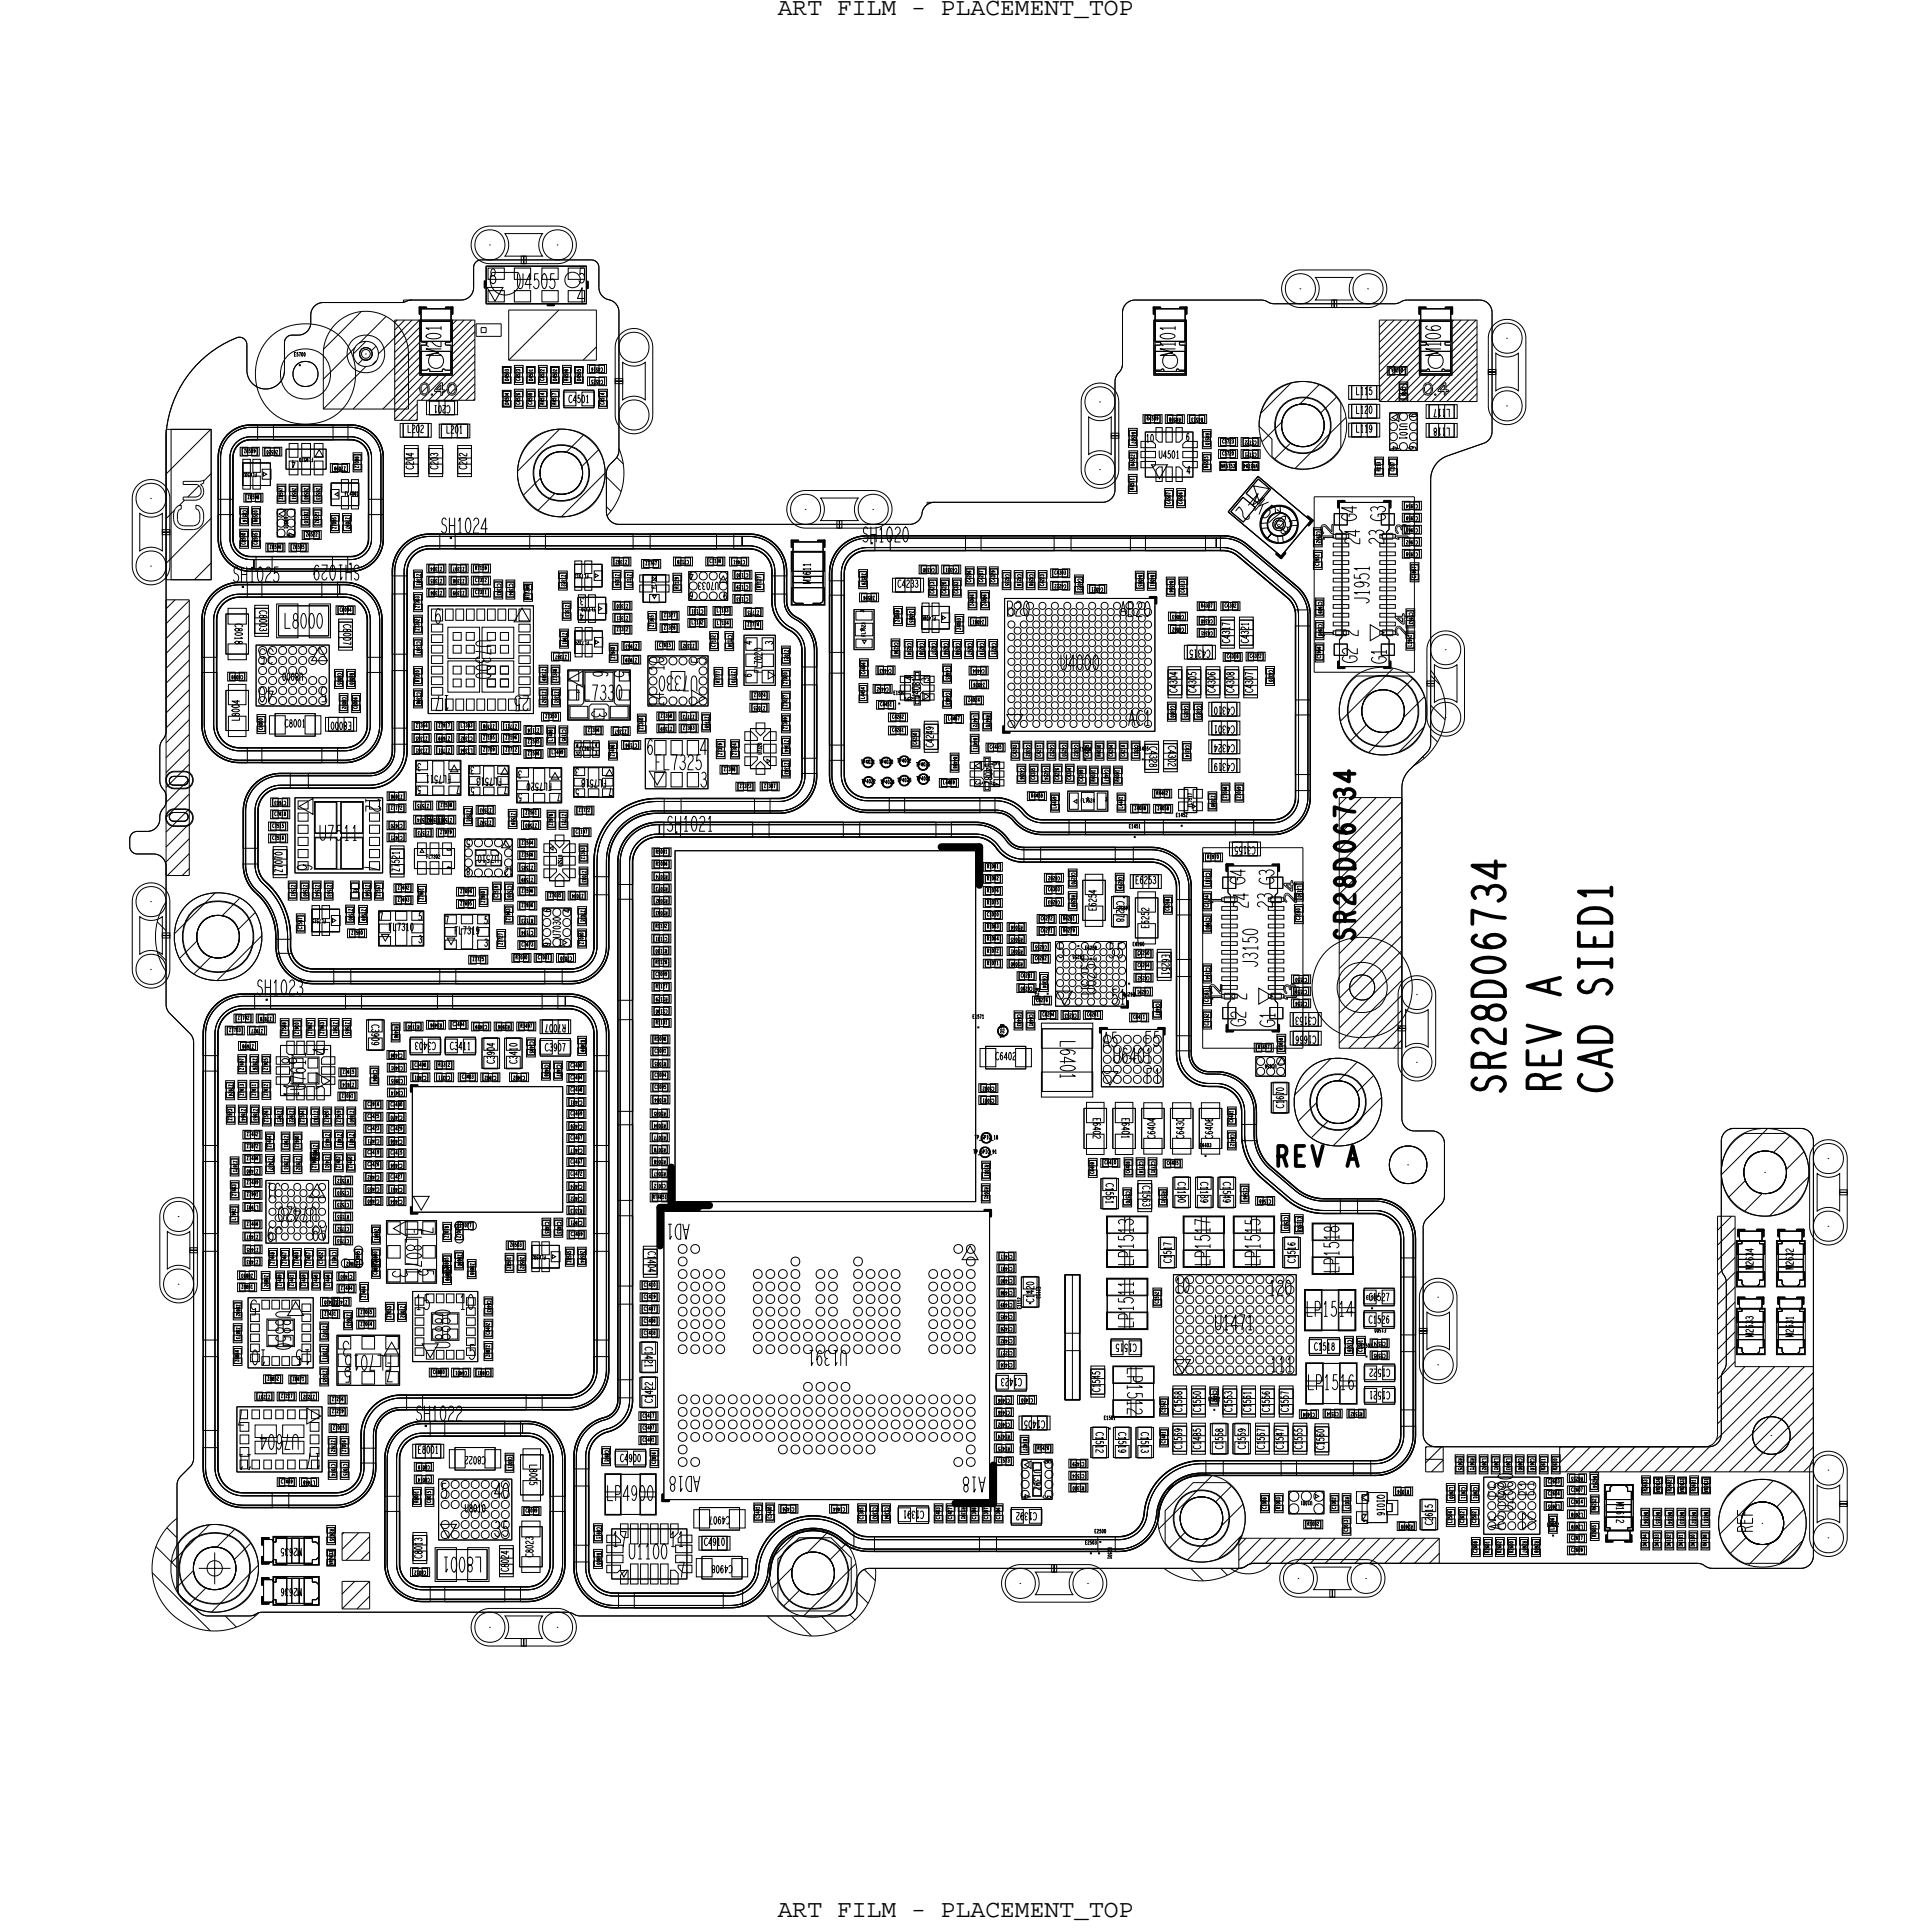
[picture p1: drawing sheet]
<svg xmlns="http://www.w3.org/2000/svg" width="159mm" height="161mm" viewBox="0 0 159 161" stroke-linecap="round" stroke-linejoin="round" font-family="sans-serif">
<defs><g id="words">
<g font-size="2.1">
<text x="64.8" y="1.2">ART FILM - PLACEMENT_TOP</text>
<text x="64.8" y="159.6">ART FILM - PLACEMENT_TOP</text>
</g>
<g font-size="2">
<text x="56.3" y="46.8">M</text>
<text x="60.7" y="47">1</text>
</g>
<g font-size="1.3">
<text x="87.5" y="71.5" transform="rotate(-90 87.5 71.5)">SR28D06734</text>
<text x="89.7" y="71.4" transform="rotate(-90 89.7 71.4)">REV A</text>
<text x="91.8" y="67.6" transform="rotate(-90 91.8 67.6)">SIED1</text>
</g>
<text font-size=".8" x="81.5" y="65.3" transform="rotate(-90 81.5 65.3)">SR28D06734</text>
<g font-size=".6">
<text x="77.2" y="47.9" transform="rotate(40 77.2 47.9)">MK5703</text>
<text x="46.4" y="53.3" transform="rotate(90 46.4 53.3)">U7300</text>
<text x="78.5" y="48.5" transform="rotate(130 78.5 48.5)">3</text>
<text x="81.7" y="49.6" transform="rotate(-90 81.7 49.6)">24 G4</text>
<text x="82.1" y="51.9" transform="rotate(-90 82.1 51.9)">J1951</text>
<text x="82.7" y="49.6" transform="rotate(-90 82.7 49.6)">23 G3</text>
<text x="42.1" y="59.6" transform="rotate(90 42.1 59.6)">12</text>
<text x="45.4" y="55.6" transform="rotate(-180 45.4 55.6)">17</text>
<text x="51.1" y="54.5" transform="rotate(90 51.1 54.5)">6</text>
<text x="52" y="54.6" transform="rotate(90 52 54.6)">5</text>
<text x="82.8" y="54.3" transform="rotate(-90 82.8 54.3)">G1</text>
<text x="39.3" y="62.3" transform="rotate(90 39.3 62.3)">6</text>
<text x="40.2" y="61.3">U7511</text>
<text x="42" y="62.3" transform="rotate(90 42 62.3)">7</text>
<text x="54" y="61">SH1021</text>
<text x="77.3" y="64.1" transform="rotate(-90 77.3 64.1)">24 G4</text>
<text x="38.7" y="75" transform="rotate(-180 38.7 75)">J1</text>
<text x="43.7" y="76.8" transform="rotate(90 43.7 76.8)">FL8071</text>
<text x="55" y="76.7" transform="rotate(-180 55 76.7)">AD1</text>
<text x="55.3" y="75.6" transform="rotate(-90 55.3 75.6)">A47</text>
<text x="43.1" y="78.5" transform="rotate(90 43.1 78.5)">3</text>
<text x="44.2" y="78.4" transform="rotate(90 44.2 78.4)">5</text>
<text x="45.8" y="80.1">10</text>
<text x="39.4" y="85" transform="rotate(-180 39.4 85)">U7604</text>
<text x="54.2" y="89.5">11</text>
<text x="54.5" y="90.7">7</text>
</g>
<text font-size=".3" x="46.4" y="58.4" transform="rotate(-180 46.4 58.4)">3</text>
</g></defs>
<!-- layer: Board Outline -->
<g fill="none" stroke="#000" stroke-width=".08">
<path d="M13.8 35.7h3.8zM13.8 39.5l3.7-3.8zM13.8 35.7v12.6zM13.8 36.1v24.8zM14.2 35.7h3.4v12.6h-3.4zM17 40v.2zM17.6 35.7v12.6zM18.2 38.1v6.8zM18.4 38.1v6.8zM19.2 38.1v6.8zM19.4 38.1v6.8zM19.8 28.1h.3l.2 .1 .2 .2 .1 .3"/>
<path d="M19.8 28.1a9.4 9.4 0 0 0-6 8M20.6 28.7v2.1zM20.6 30.8a1.56 1.56 0 0 0 1.5 1.6 1.56 1.56 0 0 0 1.6-1.6M20.9 35.4h8.3zM20.9 35.6h8.3zM20.9 36.4h8.3zM20.9 36.6h8.3zM20.9 36.6a1.46 1.46 0 0 0-1.5 1.5M20.9 36.4a1.72 1.72 0 0 0-1.7 1.7M20.9 35.6a2.5 2.5 0 0 0-2.5 2.5M20.9 35.4a2.71 2.71 0 0 0-2.7 2.7M23.7 28.5v2.3z"/>
<path d="M23.9 28.1l-.2 .4 .2-.4 .4-.2zM24.3 27.9h.5zM25.9 26.9a1.04 1.04 0 0 1-1.1 1M25.9 26.2v.7zM26.9 34h7.1zM26.9 29.5a3.5 3.5 0 0 1 3.6-3.6 3.5 3.5 0 0 1 3.5 3.6M26.9 29.5v4.5zM26.9 34l3.6-3.5zM26.9 31.6l2.7-2.7zM26.9 25.2a1.04 1.04 0 0 0-1 1 1.04 1.04 0 0 1 1-1M26.9 25.2h6.5zM26.9 29.1l3.2-3.2z"/>
<path d="M29.2 36.6a1.46 1.46 0 0 1 1.5 1.5M29.2 36.4a1.72 1.72 0 0 1 1.7 1.7M29.2 35.6a2.5 2.5 0 0 1 2.5 2.5M29.2 35.4a2.71 2.71 0 0 1 2.7 2.7M29.4 29.5l1.1-1.1zM29.8 30.3l.4-.4zM30.7 38.1v6.8zM30.9 29.2l.4-.4zM30.9 38.1v6.8zM31 30.3l.4-.3zM31.5 29.5l1.9-2zM31.7 38.1v6.8z"/>
<path d="M31.9 34l2.1-2.1zM31.9 38.1v6.8zM32.2 26.3l-2.3 2.3zM32.9 26.6h6.6zM32.9 29.3l2.1-2.1zM32.9 28.7l2-2.1zM32.9 28.1l1.4-1.5zM32.9 27.5l.8-.9zM32.9 26.8l.2-.2zM32.9 34.9l2.1-2.2zM32.9 34.3l2.1-2.1zM32.9 33.7l2.4-2.5z"/>
<path d="M32.9 33l2.1-2zM32.9 32.4l2.1-2.1zM32.9 31.8l2.1-2.1zM32.9 31.2l2.1-2.1zM32.9 30.6l2.1-2.1zM32.9 29.9l2.1-2zM32.9 26.6v8.4zM32.9 35h1.8zM33.4 35l1.3-1.4zM33.6 25h.7zM33.6 25v.2zM33.8 25.1l-.4 .1"/>
<path d="M33.8 25.1l.5-.1zM34 29.4l-4.6 4.6zM34 29.5v4.5zM34 35l.7-.7zM34.3 25h4.1zM34.6 35l.1-.1zM34.7 33.3h4.8zM34.7 33.3v1.7zM35 31.2h2.7zM35 32.5v.1zM35 26.6v4.6zM35 32.3v.2z"/>
<path d="M35 32.6v.1zM35 32.2v.1zM35 32.7h.1M35 32.1v.1zM35 32.7l.1 .1zM35 32v.1zM35.1 25.7h2.5zM35.1 26.7h2.5zM35.1 29.3h2.5zM35.1 28.4h2.5zM35.1 25.7v2.7zM35.1 31.1h2.5z"/>
<path d="M35.1 29.3v1.8zM35.1 32.5v.1zM35.1 32.3v.2zM35.1 33.3l.5-.5zM35.1 32.6l.1 .1zM35.1 32.2v.1zM35.1 31.9h.1zM35.1 32.8l.1 .1zM35.1 31.9l-.1 .1zM35.1 32.6l.5-.4zM35.2 32h.1M35.2 32.7v.1z"/>
<path d="M35.2 32l-.1 .2zM35.2 32.9h.1zM35.2 31.9h.1zM35.2 32h.1zM35.2 32.8h.1zM35.3 31.9l.6-.7zM35.3 32.9h.2zM35.3 32.8h.2zM35.3 31.9h.2zM35.3 32h.2zM35.5 32h.1M35.5 32.8v-.1z"/>
<path d="M35.5 32.9l.1-.1zM35.5 31.9h.1zM35.5 32l.1 .2zM35.6 31.9l.1 .1zM35.6 32.6l-.1 .1zM35.6 32.2v.1zM35.6 32.5v.1zM35.6 32.3v.2zM35.7 32v.1zM35.7 32.7l-.1 .1zM35.7 32.7l1.5-1.5zM35.7 32.1l.8-.9z"/>
<path d="M35.7 33.3l.7-.7zM35.7 32.7h.1M35.7 32.1v.1zM35.7 32.6v.1zM35.7 32.2v.1zM35.7 32.3v.2zM35.7 32.5v.1zM35.9 32.9h.1zM35.9 32.8h.1zM35.9 32.8v.1zM36 32.8v.1zM36.2 32.6h.5z"/>
<path d="M36.2 32.5v.1zM36.3 33.3l.4-.4zM36.3 32.5h.4zM36.6 32.5l.1-.2zM36.7 31.9h.1zM36.7 32.6v.3zM36.7 32v.5zM36.7 32l-.4 .5zM36.7 32.9h.1zM36.7 31.9l-.5 .6zM36.8 32.5h.3zM36.8 32.6v.3z"/>
<path d="M36.8 31.9v.6zM36.8 32.8l.2-.2zM36.8 32.2l2.7-2.7zM36.8 32.6h.3zM36.9 33.3l.5-.5zM37.1 32.5v.1zM37.1 32.6l.1-.2zM37.2 32.5l.1 .1zM37.2 32.3v.2zM37.3 32.6v.1zM37.3 32.2l-.1 .1zM37.3 32.7h.1"/>
<path d="M37.3 32.1v.1zM37.3 32.7l.1 .1zM37.3 32v.1zM37.3 32.5l.1 .1zM37.3 32.3v.2zM37.4 32.6l.1 .1zM37.4 32.2l-.1 .1zM37.4 31.9h.1zM37.4 32.8l.1 .1zM37.4 31.9l-.1 .1zM37.5 32.7v.1zM37.5 32l-.1 .2z"/>
<path d="M37.5 32h.1M37.5 32.8l.4-.5zM37.5 32.9h.1zM37.5 31.9h.1zM37.5 32h.1zM37.5 32.8h.1zM37.6 33.3l1.9-2zM37.6 25.7v2.7zM37.6 29.3v1.8zM37.6 32h.1zM37.6 32.9h.2zM37.6 32.8h.1z"/>
<path d="M37.6 31.9h.2zM37.7 32l-.3 .3zM37.7 29.5l1.8-1.9zM37.7 28.9l1.8-1.9zM37.7 28.2l1.6-1.6zM37.7 27.6l1-1zM37.7 27l.3-.4zM37.7 26.6v4.6zM37.7 30.7l1.8-1.9zM37.7 30.1l1.8-1.9zM37.7 32.8l.1-.1zM37.7 32h.1z"/>
<path d="M37.8 31.9l1.7-1.8zM37.8 31.9h.1zM37.8 32.9l.1-.1zM37.8 32l.1 .2zM37.9 31.9v.1zM37.9 32.6l-.1 .1zM37.9 32.2v.1zM37.9 32.5v.1zM37.9 32.3v.2zM37.9 32.7v.1zM37.9 32l.1 .1zM38 32.7h-.1z"/>
<path d="M38 32.1v.1zM38 32.6v.1zM38 32.2v.1zM38 32.2l1.5-1.5zM38 32.5v.1zM38 32.3v.2zM38.2 33.3l1.3-1.4zM38.8 33.3l.7-.7zM39.4 33.3l.1-.1zM39.4 23.9a1.04 1.04 0 0 1-1 1.1M39.4 22.3v1.6zM39.5 26.6v6.7z"/>
<path d="M39.7 28h2zM39.7 27h2zM39.7 27v1zM40.1 27.7h.4zM40.1 27.3h.4zM40.1 27.3v.4zM40.1 21.6h9.1zM40.1 21.6l-.5 .2-.2 .5M40.5 25.3h8.3zM40.5 22.2h8.3zM40.5 22.2v3.1zM40.5 27.3v.4z"/>
<path d="M41 22.7h2.2zM41 22.7a1.25 1.25 0 0 0 1.1 1.9 1.25 1.25 0 0 0 1.1-1.9M41.7 27v1zM42.4 25.8h7.3zM42.4 30h7.3zM42.4 25.8v4.2zM42.4 30l4.1-4.2zM43.1 39.2l3.5-3.5zM44.2 36.7a3.7 3.7 0 0 1 3.8-.8 3.7 3.7 0 0 1 2.4 3 3.6 3.6 0 0 1-4.7 4 3.7 3.7 0 0 1-1.5-6.2zM47.2 37.6l1.4-1.4zM48.4 38.8l1.4-1.4zM48.6 30l1.1-1.1z"/>
<path d="M48.8 22.2v3.1zM49.3 21.6l.4 .2 .2 .5M49.7 25.8v4.2zM49.9 22.3v1.6zM49.9 23.9a1.2 1.2 0 0 0 1.1 1.2 1.04 1.04 0 0 1 .5 .9M50.4 39.4a3.7 3.7 0 0 0-5.4-3.2 3.7 3.7 0 0 0-.2 6.2 3.7 3.7 0 0 0 5.6-2.8v-.2M50.5 39.7l1.2 1.2zM50.5 39.4v3.2zM50.8 38.6l.4-.4zM50.8 38.6l-.2 .4-.1 .4M51.4 38.1l.5 .5zM51.5 37.5v.4l-.3 .3"/>
<path d="M51.5 26v11.5zM51.5 37.3a5.2 5.2 0 0 1-.9 5.6M92.9 31.8v9zM93.2 31l-.3 .4v.4v-.4zM93.5 30.3l-.1 .4-.2 .3M93.5 26v4.3zM93.8 25.3l.3-.2 .4-.1a1.04 1.04 0 0 0-1 1l.1-.4zM94.5 25h10.5zM96.1 26.6h2.7zM96.1 26.6v4.6zM96.1 31.2h2.7zM96.2 26.7h2.5z"/>
<path d="M96.2 29.3h2.5zM96.2 30.9h2.5zM96.2 25.7h2.5zM96.2 28.4h2.5zM96.2 31.1h2.5zM96.2 25.7v5.4zM98.7 25.7v5.4zM98.8 26.6v4.6zM104.8 39.7l4.4 3.6zM104.8 39.7l-2.5 2.9zM104.8 39.9l-1 1.2zM104.8 39.9l1 .8z"/>
<path d="M105 34.4l2.5-2.5zM105 25l1.1 .3M105.1 36.8l1.7-1.7zM105.9 32.8a3.7 3.7 0 0 1 5.8 .8v3.6a3.7 3.7 0 0 1-5.8 .8v-1.4l-1-1.1a3.5 3.5 0 0 1 1-2.7zM105.9 32.7a3.7 3.7 0 0 1 3.8-.8 3.7 3.7 0 0 1 2.4 3.1 3.6 3.6 0 0 1-4.6 3.9 3.7 3.7 0 0 1-1.6-6.2zM106.1 25.3h10zM106.2 38.2l1.3-1.3zM107.8 39l4.3-4.3zM109.9 32l-1.7 1.7zM111.3 33.1l-1.3 1.3zM114.9 29.7l3.1-3.1zM114.9 26.6h8.1z"/>
<path d="M114.9 29.1l2.4-2.5zM114.9 28.5l1.8-1.9zM114.9 27.9l1.2-1.3zM114.9 27.3l.6-.7zM114.9 33.4h8.1zM114.9 26.6v6.8zM114.9 32.8l3.3-3.3zM114.9 32.2l3.3-3.3zM114.9 31.6l3.3-3.3zM114.9 31l3.3-3.4zM114.9 30.4l3.3-3.4zM114.9 33.4l3.3-3.3z"/>
<path d="M115.5 33.4l2.7-2.7zM116.1 33.4l2.2-2.2zM116.7 25.1l-.6 .2M116.8 33.4l2.2-2.2zM117.2 25h6zM117.2 25l-.5 .1M117.4 33.4l1.1-1.1zM118.2 26.6v4.6zM118.2 31.2h2.7zM118.3 26.7h2.5zM118.3 29.3h2.5zM118.3 30.9h2.5z"/>
<path d="M118.3 25.7h2.5zM118.3 28.4h2.5zM118.3 31.1h2.5zM118.3 25.7v5.4zM118.5 32.5v.1zM118.5 32.3v.2zM118.5 32.6l.1 .1zM118.5 32.2v.1zM118.6 32.7h.1M118.6 32.1l-.1 .1zM118.6 32.7l.1 .1zM118.6 32v.1z"/>
<path d="M118.6 33.4l2.2-2.2zM118.6 32.5l.1 .1zM118.6 32.3v.2zM118.6 32.8l-.6 .6zM118.7 32.6v.1zM118.7 32.2l-.1 .1zM118.7 31.9h.1zM118.7 32.8l.1 .1zM118.7 31.9l-.1 .1zM118.7 32.1l.1-.1zM118.7 32.7l.5-.5zM118.7 32h.1z"/>
<path d="M118.7 32.7l.1 .1zM118.7 32v.2zM118.8 32.9h.1zM118.8 31.9h.1zM118.8 32h.1zM118.8 32.8h.1zM118.9 32.9h.1zM118.9 32.8h.1zM118.9 31.9h.1zM118.9 32h.1zM118.9 31.9l.7-.7zM119 32h.1z"/>
<path d="M119 32.8l.1-.1zM119 32.9l.1-.1zM119 31.9h.2zM119.1 32l.1 .2zM119.1 39.9v22zM119.1 39.9a2.09 2.09 0 0 1 1.5-2 2.09 2.09 0 0 0-1.5 2M119.1 31.9l.1 .1zM119.2 32.6l-.1 .1zM119.2 32.2v.1zM119.2 32.5v.1zM119.2 32.3v.2zM119.2 32l.1 .1z"/>
<path d="M119.2 32.7v.1zM119.2 33.4l.9-.8zM119.3 32.7h-.1zM119.3 32.1v.1zM119.3 32.2l.9-1zM119.3 32.6v.1zM119.3 32.2v.1zM119.3 32.3v.2zM119.3 32.5v.1zM119.5 32.9h.1zM119.5 32.8h.1zM119.5 32.8v.1z"/>
<path d="M119.6 32.8v.1zM119.8 32.6h.5zM119.8 32.5v.1zM119.9 33.4l.5-.5zM119.9 32.5h.4zM120.2 32.5l.1-.1zM120.3 32l-.4 .5zM120.3 31.9h.1zM120.3 32.6v.3zM120.3 32v.5zM120.3 32.9h.1zM120.3 31.9l-.5 .6z"/>
<path d="M120.4 32.5h.2zM120.4 32.6v.3zM120.4 31.9v.6zM120.4 32.9l2.6-2.6zM120.4 32.3l2.6-2.6zM120.4 32.6h.2zM120.5 33.4l2.5-2.5zM120.5 37.9l3.1-1zM120.6 32.5v.1zM120.8 25.7v5.4zM120.9 29.3l2.1-2.1zM120.9 28.6l2-2z"/>
<path d="M120.9 28l1.4-1.4zM120.9 27.4l.8-.8zM120.9 26.8l.2-.2zM120.9 26.6v4.6zM120.9 31.1l2.1-2.1zM120.9 30.5l2.1-2.1zM120.9 29.9l2.1-2.1zM121.1 33.4l1.9-1.9zM121.7 33.4l1.3-1.3zM122.3 33.4l.7-.6zM123 33.4h.1M123 26.6v6.8z"/>
<path d="M123.2 25a1.04 1.04 0 0 1 1.1 1M124.3 35.9a1.04 1.04 0 0 1-.7 1M124.3 26v9.9zM13.8 49.9h2zM13.8 46.9l3.8-3.8zM13.8 54.4l2-1.9zM13.8 53.2l2-2zM13.8 51.9l2-1.9zM13.8 50.7l.8-.8zM13.8 59.4l2-2zM13.8 58.1l2-1.9zM13.8 56.9l2-2z"/>
<path d="M13.8 55.6l2-1.9zM13.8 49.9v23zM13.8 48.3h3.8zM14.5 42.8v.5zM14.5 43.3v.2zM14.5 43.5l.1 .2zM14.5 42.5v.3zM14.5 42.5l-.7 .7zM14.6 43.7l.2 .2zM14.6 42.3l.2-.2zM14.6 42.3l-.1 .2zM14.8 43.3v.2z"/>
<path d="M14.8 42.8v.5zM14.8 42.1h.3zM14.8 43.5l.1 .1zM14.8 42.6v.2zM14.8 43.9l.2 .1zM14.9 42.1l.5-.5zM14.9 43.6l.2 .1zM14.9 42.4l-.1 .2zM14.9 42.4h.2zM15 44l.3 .1zM15.1 43.7l.2 .1zM15.1 42.1v.3z"/>
<path d="M15.3 41.6h1zM15.3 40.1h1.3zM15.3 41.4h1zM15.3 40.1v.2zM15.3 41.4v.2zM15.3 40.3h1.1zM15.3 43.8h.8zM15.3 44.1h.8zM15.6 41.4l1-1zM15.8 49.9v23zM16.1 44.1l.3-.1zM16.1 43.8l.2-.1z"/>
<path d="M16.2 48.3l1.4-1.4zM16.3 42.1h.3zM16.3 42.1v.3zM16.3 41.4l.2-.1zM16.3 43.7l.2-.1zM16.3 42.4h.2zM16.3 41.6h.2zM16.4 44l.2-.1zM16.4 40.3l.2 .1zM16.5 42.4l.1 .2zM16.5 41.3l.1-.1zM16.5 41.6l.1-.1z"/>
<path d="M16.6 42.6v.2zM16.6 43.9l.2-.2zM16.6 40.4l.1 .2zM16.6 42.1l.2 .2zM16.6 43.5l-.1 .1zM16.6 40.1l.3-.1zM16.6 42.8v.5zM16.6 41.5l.2-.1zM16.6 43.3v.2zM16.7 40.3l.2 .2zM16.7 40.3l.3-.1zM16.7 40.6v.2z"/>
<path d="M16.7 40.8v.2zM16.7 41l-.1 .2zM16.8 42.3l.1 .2zM16.8 51.6v8.8zM16.9 40.5v.1zM16.9 40h.1zM16.9 42.5l.1 .3zM16.9 40.6l.1 .2zM16.9 43.5l-.1 .2zM16.9 41.2l-.1 .2zM17 42.8v.5zM17 40.8v.2z"/>
<path d="M17 41l-.1 .2zM17 43.3l-.1 .2zM17 40l.6-.6zM17 51.6v8.8zM17.8 51.6v8.8zM18.1 51.6v8.8zM18.2 44.9a2.71 2.71 0 0 0 2.7 2.7M18.4 44.9a2.5 2.5 0 0 0 2.5 2.5M19.2 44.9a1.72 1.72 0 0 0 1.7 1.7M19.4 44.9a1.46 1.46 0 0 0 1.5 1.4M19.9 48.5h8.8zM19.9 48.7h8.8z"/>
<path d="M19.9 49.5h8.8zM19.9 49.7h8.8zM19.9 49.7a1.88 1.88 0 0 0-1.8 1.9M19.9 49.5a2.14 2.14 0 0 0-2.1 2.1M19.9 48.7a2.92 2.92 0 0 0-2.9 2.9M19.9 48.5a3.1 3.1 0 0 0-3.1 3.1M20.9 46.3h8.3zM20.9 46.6h8.3zM20.9 47.4h8.3zM20.9 47.6h8.3zM28.7 49.7a1.88 1.88 0 0 1 1.9 1.9M28.7 49.5a2.14 2.14 0 0 1 2.1 2.1"/>
<path d="M28.7 48.7a2.92 2.92 0 0 1 2.9 2.9M28.7 48.5a3.1 3.1 0 0 1 3.1 3.1M30.6 51.6v8.8zM30.7 44.9a1.46 1.46 0 0 1-1.5 1.4M30.8 51.6v8.8zM30.9 44.9a1.72 1.72 0 0 1-1.7 1.7M31.6 51.6v8.8zM31.7 44.9a2.5 2.5 0 0 1-2.5 2.5M31.8 51.6v8.8zM31.9 44.9a2.71 2.71 0 0 1-2.7 2.7M32.7 47.6v14.9zM32.9 47.6v14.9z"/>
<path d="M33.7 47.6v14.9zM33.9 47.6v14.9zM35.8 44.4h26.6zM35.8 44.6h26.6zM35.8 45.4h26.6zM35.8 45.7h26.6zM35.8 45.7a1.88 1.88 0 0 0-1.9 1.9M35.8 45.4a2.14 2.14 0 0 0-2.1 2.2M35.8 44.6a2.92 2.92 0 0 0-2.9 3M35.8 44.4a3.1 3.1 0 0 0-3.1 3.2M43.6 41.2l1.4-1.4zM44.8 42.5l1.4-1.4z"/>
<path d="M46.7 43l3.7-3.6zM50.5 42.6a1.04 1.04 0 0 0 1 1 1.04 1.04 0 0 1-1-1zM50.5 42.2l.4 .4zM51.5 43.6h24.2zM62.4 45.7a1.88 1.88 0 0 1 1.9 1.9M62.4 45.4a2.14 2.14 0 0 1 2.1 2.2M62.4 44.6a2.92 2.92 0 0 1 2.9 3M62.4 44.4a3.1 3.1 0 0 1 3.1 3.2M64.3 47.6v2.5zM64.3 50a2.89 2.89 0 0 0 1.8 2.7l.5 .6 .2 .8M64.5 47.6v2.5zM64.5 50a2.66 2.66 0 0 0 1.7 2.5l.6 .7 .2 .9"/>
<path d="M65.3 47.6v2.5zM65.3 50.1a1.82 1.82 0 0 0 1.3 1.6 2.92 2.92 0 0 1 1.2 2.4M65.5 47.6v2.5zM65.5 50.1a1.64 1.64 0 0 0 1.2 1.5 3.1 3.1 0 0 1 1.3 2.5M65.9 45.9h2.8zM65.9 48.9h2.8zM65.9 47.6h2.8zM65.9 45.9v1.7zM65.9 50.3h2.8zM65.9 48.9v1.4zM66 48h2.5zM66 45.1v4.8z"/>
<path d="M66 45.1h2.5zM66 48.5h2.5zM66 49.9l.1 .2 .3 .1M66.4 50.2h.5zM66.8 54.1v10.5zM66.9 50.2v.1zM67 54.1v10.5zM67.7 50.2h.5zM67.7 50.2v.1zM67.8 54.1v10.5zM68 54.1v10.5zM68.5 49.9v.2l-.3 .1"/>
<path d="M68.5 45.1v4.8zM68.7 45.9v1.7zM68.7 48.9v1.4zM69.1 47.7v16.8zM69.3 47.7v16.8zM70.1 47.7v16.8zM70.3 47.7v16.8zM72.2 44.6h29.7zM72.2 44.8h29.7zM72.2 45.6h29.7zM72.2 45.8h29.7zM72.2 45.8a1.88 1.88 0 0 0-1.9 1.9"/>
<path d="M72.2 45.6a2.14 2.14 0 0 0-2.1 2.1M72.2 44.8a2.92 2.92 0 0 0-2.9 2.9M72.2 44.6a3.1 3.1 0 0 0-3.1 3.1M77.2 41.8h.6zM77.2 41.8v.2zM77.8 41.8h14zM77.8 41.8a1.14 1.14 0 0 0-1.1 1.2 1.04 1.04 0 0 1-1 .6M92.9 40.8a1.04 1.04 0 0 1-1.1 1M101.9 44.8a2.92 2.92 0 0 1 1.8 .7M101.9 44.6a3.1 3.1 0 0 1 2 .7M101.9 45.6l.7 .1 .6 .4M101.9 45.8l.6 .2 .6 .3"/>
<path d="M102.3 42.6l4.4 3.7zM102.5 42.6l1 .9zM103.1 46.3l4.1 3.5zM103.2 46.1l4.2 3.5zM103.5 41.4l1 .9zM103.5 41.4l-1 1.2zM103.7 45.5l4.2 3.5zM103.8 41.1l1 .8zM103.9 45.3l4.1 3.5zM104.5 42.3l-1 1.2zM105.8 40.7l-1 1.2zM107.2 49.8l.5 .6 .2 .8"/>
<path d="M107.4 49.6l.5 .7 .2 .9M107.9 51.2v15.1zM107.9 49l.7 .8a2.92 2.92 0 0 1 .3 1.4M108 48.8a3.1 3.1 0 0 1 1.1 2.4M108.1 51.2v15.1zM108.9 51.2v15.1zM109.1 51.2v15.1zM109.2 43.3l-2.5 3zM109.4 56h8.4zM109.4 41.4h8.4zM109.4 41.4v14.6zM110 44.7l.1 .2z"/>
<path d="M110 52.8l.1 .1zM110 44.1v.1zM110 44.6h1zM110 44v.1zM110 44.6v.1zM110 52.7h1zM110 52.7v.1zM110 43.9v.1zM110 44.2l.1 .1zM110.1 43.8l-.1 .1zM110.1 43.8v-.1zM110.1 44.3v.1z"/>
<path d="M110.1 44.1v.1zM110.1 44v.1zM110.1 44.2l.1 .1zM110.1 43.9v.1zM110.1 44.4h.1zM110.1 43.7h.1zM110.1 44.9h.2zM110.1 52.9h.2zM110.2 44.7l.1 .2zM110.2 44.3h.1M110.2 43.8l-.1 .1zM110.2 52.8l.1 .1z"/>
<path d="M110.2 44.7h.8zM110.2 52.8h.8zM110.2 43.8h.1M110.2 43.7h.1M110.2 44.3v.1zM110.3 43.8h.1M110.3 43.8h.1zM110.3 43.7h.1zM110.4 43.8l.5 .6zM110.4 43.7h.1M110.4 43.7l.5 .6zM110.9 44.4h.1z"/>
<path d="M110.9 43.7h.1zM110.9 43.7v.6zM111 44.6v.1zM111 43.7v.7zM111 52.7v.1zM111.1 43.7h1.1zM111.1 54.5h1.1zM111.1 42.8h1.1zM111.1 42.8v.9zM111.1 53.6h1.1zM111.1 53.6v.9zM111.2 44.9h.9z"/>
<path d="M111.2 52.9h.9zM111.2 44.4v.5zM111.2 44.4h.9zM111.2 52.4h.9zM111.2 52.4v.5zM112.1 44.4v.5zM112.1 52.4v.5zM112.2 42.8v.9zM112.2 53.6v.9zM112.6 56.5a3.7 3.7 0 0 1 3.8-.8 3.7 3.7 0 0 1 2.4 3.1 3.6 3.6 0 0 1-4.7 3.9 3.7 3.7 0 0 1-1.5-6.2zM112.7 56.6l.3-.3h4.4a3.7 3.7 0 0 1 1.3 2v1.8a3.7 3.7 0 0 1-5.3 2.3 3.7 3.7 0 0 1-.7-5.8zM115 42.8h1.1z"/>
<path d="M115 42.8v.9zM115 53.6h1.1zM115 53.6v.9zM115 43.7h1.1zM115 54.5h1.1zM115.1 44.9h.9zM115.1 52.9h.9zM115.1 44.4v.5zM115.1 44.4h.9zM115.1 52.4h.9zM115.1 52.4v.5zM116 44.4v.5z"/>
<path d="M116 52.4v.5zM116.1 42.8v.9zM116.1 53.6v.9zM116.2 44.7l.2 .2zM116.2 44.6h1zM116.2 44.1h.1M116.2 44.6v.1zM116.2 51.3h.6zM116.2 51.3v.1zM116.2 52.5h.1M116.2 51.4l.6 .6zM116.2 44.1v.1z"/>
<path d="M116.2 52.5v.2zM116.2 43.9v.1zM116.2 52.3v.2zM116.2 44.2l.1 .1zM116.2 52.7l.1 .1zM116.3 43.8l-.1 .1zM116.3 52.2l-.1 .1zM116.3 43.8l.1-.1zM116.3 52.2h.1zM116.3 44.3l.1 .1zM116.3 52.8l.1 .1zM116.3 57.8l1.3-1.3z"/>
<path d="M116.3 44.1v.1zM116.3 44v.1zM116.3 52.6v.1zM116.3 52.5v.1zM116.3 44.2l.1 .1zM116.3 43.9v.1zM116.3 52.7h.1zM116.3 52.4v.1zM116.4 44.4h.1M116.4 52.9h.1M116.4 43.7h.1M116.4 52.2v-.1z"/>
<path d="M116.4 44.9h.1zM116.4 51.4l.4 .4zM116.4 44.7l.1 .2zM116.4 44.3h.1M116.4 43.8l-.1 .1zM116.4 51.4h.4zM116.4 52.7v.1zM116.4 52.3l-.1 .1zM116.4 44.7h.8zM116.4 43.8h.1M116.4 52.3h.1M116.4 44.3v.1z"/>
<path d="M116.4 52.1h.1M116.4 52.8v.1zM116.5 43.8h.1M116.5 52.3h.1M116.5 43.8h.1zM116.5 52.3h.1zM116.5 43.7h.1zM116.5 52.1l.1 .1zM116.6 52.3l.5 .6zM116.6 43.7h.1M116.6 52.2h.1M116.6 43.8v.1z"/>
<path d="M116.6 43.9l.1 .1zM116.6 43.7l.1 .1zM116.6 52.2l.5 .5zM116.7 44v.1zM116.7 44.1h.1zM116.8 43.7l-.1 .1zM116.8 44v.1zM116.8 43.7h.1M116.8 43.9v.1zM116.8 52h.1zM116.8 51.1h.1zM116.8 51.1v.2z"/>
<path d="M116.8 51.4v.4zM116.8 43.8h.1zM116.8 43.7h.1zM116.8 43.8v.1zM116.9 59.8l1.7-1.8zM116.9 43.7h.1zM116.9 43.8h.1zM116.9 51.3h.3zM116.9 51.1v.2zM116.9 51.4v.6zM116.9 51.4h.3zM117 43.7h.1z"/>
<path d="M117 44.3v.1zM117 44.3h.1M117 44.4h.1zM117 43.8h.1M117 44.3h.1zM117 43.8h.1zM117.1 44.4h.1M117.1 43.7h.1M117.1 43.9h.1M117.1 44.3h.1M117.1 43.9v.1zM117.1 44.1v.1z"/>
<path d="M117.1 52.9h.1zM117.1 43.7l.1 .1zM117.1 44v.1zM117.1 52.1h.1zM117.1 52.1v.6zM117.2 43.8v.1zM117.2 44.3l-.1 .1zM117.2 43.9v.1zM117.2 44.2v.1zM117.2 44v.1zM117.2 44.6v.1zM117.2 44.1v.1z"/>
<path d="M117.2 52.1v.8zM117.2 51.3v.1zM117.8 41.4v14.6zM119.1 58.7l1.2 1.2zM119.1 56.2l.8 .8zM119.1 55.8a5.2 5.2 0 0 1-1.4 7.9M10.8 69.8v.7zM10.8 70.5l.2 .4 .4 .2M11.4 71.1h1.4zM11.4 69.2h.9zM11.4 69.2l-.4 .2-.2 .4M12.8 71.1a1.04 1.04 0 0 1 1 1"/>
<path d="M13.1 76.7l.7 .8zM13.1 79.2l.7 .7zM13.3 68.2a1.04 1.04 0 0 1-1 1M13.3 62.2v2.8zM13.3 68v.2zM13.3 65a1.44 1.44 0 0 0 .4 .9l.1 .4M13.8 66.7l-.1 .4a1.33 1.33 0 0 0-.4 .9M13.8 72.9h2zM13.8 64.3l2-1.9zM13.8 63.1l2-2zM13.8 61.8l2-1.9zM13.8 60.6l2-1.9z"/>
<path d="M13.8 66.3v.4zM13.8 69.3l2-2zM13.8 68l2-1.9zM13.8 66.8l2-1.9zM13.8 65.6l2-2zM13.8 71.7l2-1.9zM13.8 70.5l2-1.9zM13.8 72.1v11.5zM13.8 60.9l-.1 .4-.3 .5-.1 .4M13.8 75.1a5.2 5.2 0 0 0 0 5.8M13.9 72.9l1.9-1.8zM14.5 68.4h.8z"/>
<path d="M14.5 65.4h.8zM14.5 64.6h.8zM14.5 67.6h.8zM14.5 67.6l-.3 .1-.1 .3 .1 .3 .3 .1M14.5 64.6l-.3 .1-.1 .3 .1 .2 .3 .2M14.5 77.7l3.4-3.4zM15 79.8l1.4-1.5zM15.2 72.9l.6-.6zM15.3 67.6l.2 .1 .2 .3-.1 .2-.3 .2M15.3 64.6l.2 .1 .2 .3-.1 .2-.3 .2M15.6 75.3a3.7 3.7 0 0 1 3.8-.8 3.7 3.7 0 0 1 2.4 3 3.6 3.6 0 0 1-4.7 4 3.7 3.7 0 0 1-1.5-6.2zM16.8 60.4a3.1 3.1 0 0 0 3.1 3.1"/>
<path d="M17 60.4a2.92 2.92 0 0 0 2.9 2.9M17.6 79.6l-1.4 1.4zM17.8 60.4a2.14 2.14 0 0 0 2.1 2.1M18.1 60.4a1.88 1.88 0 0 0 1.8 1.8M18.5 76.2l1.4-1.4zM19.8 77.4l1.4-1.4zM19.9 62.2h8.8zM19.9 62.5h8.8zM19.9 63.3h8.8zM19.9 63.5h8.8zM20.2 67.5v4.5zM20.2 72a3.1 3.1 0 0 0 1.1 2.3"/>
<path d="M20.5 67.5v4.5zM20.5 72a3.3 3.3 0 0 0 1.4 2.7 5 5 0 0 1 1.3 3.3M21.2 67.5v4.5zM21.2 72l.2 .8 .6 .8M21.3 74.4a4.8 4.8 0 0 1 1.7 3.6M21.5 67.5v4.5zM21.5 72l.1 .5 .2 .5a6.6 6.6 0 0 1 2.4 5M22 73.6a5.8 5.8 0 0 1 2 4.4M23 78v.8zM23 78.8a3.1 3.1 0 0 0 3.1 3.1M23.2 78v.8zM23.2 78.8a2.92 2.92 0 0 0 2.9 2.9"/>
<path d="M23.4 64.4h7.4zM23.4 64.6h7.4zM23.4 65.4h7.4zM23.4 65.6h7.4zM23.4 65.6a1.88 1.88 0 0 0-1.9 1.9M23.4 65.4a2.14 2.14 0 0 0-2.2 2.1M23.4 64.6a2.92 2.92 0 0 0-2.9 2.9M23.4 64.4a3.1 3.1 0 0 0-3.2 3.1M24 78v.8zM24 78.8a2.14 2.14 0 0 0 2.1 2.1M24.2 78v.8zM24.2 78.8a1.88 1.88 0 0 0 1.9 1.8"/>
<path d="M30.6 60.4a1.88 1.88 0 0 1-1.9 1.8M30.8 60.4a2.14 2.14 0 0 1-2.1 2.1M31.6 60.4a2.92 2.92 0 0 1-2.9 2.9M31.8 60.4a3.1 3.1 0 0 1-3.1 3.1M32.7 62.5a1.88 1.88 0 0 1-1.9 1.9M32.9 62.5a2.09 2.09 0 0 1-2.1 2.1M33.7 62.5a2.87 2.87 0 0 1-2.9 2.9M33.9 62.5a3.1 3.1 0 0 1-3.1 3.1M49.5 78.8a1.88 1.88 0 0 1-1.9 1.8M49.5 71.7v7.1zM49.7 71.7v7.1zM49.7 78.8a2.14 2.14 0 0 1-2.1 2.1"/>
<path d="M50.5 71.7v7.1zM50.5 78.8a2.92 2.92 0 0 1-2.9 2.9M50.7 78.8a3.1 3.1 0 0 1-3.1 3.1M50.7 71.7v7.1zM51.4 71.8v44.8zM51.6 71.8v44.8zM52.4 71.8v44.8zM52.7 71.8v44.8zM54.7 66.5h10.2zM54.7 66.7h10.2zM54.7 67.5h10.2zM54.7 67.7h10.2z"/>
<path d="M54.7 67.7a4 4 0 0 0-4 4M54.7 67.5a4.2 4.2 0 0 0-4.2 4.2M54.7 66.7a5 5 0 0 0-5 5M54.7 66.5a5.2 5.2 0 0 0-5.2 5.2M54.8 68.4h26.4zM54.8 68.6h26.4zM54.8 69.4h26.4zM54.8 69.7h26.4zM54.8 69.7a2.09 2.09 0 0 0-2.1 2.1M54.8 69.4a2.35 2.35 0 0 0-2.4 2.4M54.8 68.6a3.1 3.1 0 0 0-3.2 3.2M54.8 68.4a3.3 3.3 0 0 0-3.4 3.4"/>
<path d="M66.8 64.6a1.88 1.88 0 0 1-1.9 1.9M67 64.6a2.14 2.14 0 0 1-2.1 2.1M67.8 64.6a2.92 2.92 0 0 1-2.9 2.9M68 64.6a3.1 3.1 0 0 1-3.1 3.1M69.1 64.5a3.1 3.1 0 0 0 3.1 3.1M69.3 64.5a2.92 2.92 0 0 0 2.9 2.9M70.1 64.5a2.14 2.14 0 0 0 2.1 2.2M70.3 64.5a1.88 1.88 0 0 0 1.9 1.9M72.2 66.4h10.7zM72.2 66.7h10.7zM72.2 67.4h10.7zM72.2 67.6h10.7z"/>
<path d="M81.2 68.4a3.3 3.3 0 0 1 2.8 1.5M81.2 69.7a2.26 2.26 0 0 1 2 1.2l.8 .6 .7 .2 .5 .1M81.2 69.4a2.66 2.66 0 0 1 2.3 1.4l.8 .5 .9 .2M81.2 68.6a3.1 3.1 0 0 1 2.6 1.4M82.9 67.4a2.31 2.31 0 0 1 1.9 1.1 2.92 2.92 0 0 0 2 .8M82.9 67.6a2.12 2.12 0 0 1 1.8 1 3.1 3.1 0 0 0 2.1 .9M82.9 66.7a3.2 3.2 0 0 1 2.5 1.3l.7 .4 .7 .1M82.9 66.4a3.6 3.6 0 0 1 2.8 1.5l.5 .2 .6 .1M83.8 70l.6 .5 .8 .2M84 69.9l.6 .5 .6 .1M85.2 70.5h10.7zM85.2 70.7h10.7z"/>
<path d="M85.2 71.5h10.7zM85.2 71.8h10.7zM86.8 68.2h19.2zM86.8 68.5h19.2zM86.8 69.3h19.2zM86.8 69.5h19.2zM95.9 71.8a2.09 2.09 0 0 1 2.1 2.1M95.9 71.5a2.35 2.35 0 0 1 2.3 2.4M95.9 70.7a3.1 3.1 0 0 1 3.1 3.2M95.9 70.5a3.3 3.3 0 0 1 3.3 3.4M98 73.9v13.8zM98.2 73.9v13.8z"/>
<path d="M99 73.9v13.8zM99.2 73.9v13.8zM100.2 70.6h8.3zM100.2 70.6v16.7zM100.7 75l.2 .1zM100.7 74.9h1zM100.7 74.9v.1zM100.9 75.1h.1zM100.9 75l.1 .1zM100.9 75h.8zM101.7 74.9v.1zM101.8 74h1.1z"/>
<path d="M101.8 73h1.1zM101.8 73v1zM102 75.1h.8zM102 74.7h.8zM102 74.7v.4zM102.8 74.7v.4zM102.9 73v1zM105.8 74h1zM105.8 73h1zM105.8 73v1zM105.8 75.1h.9zM105.8 74.7h.9z"/>
<path d="M105.8 74.7v.4zM106.7 74.7v.4zM106.8 73v1zM106.9 73.5h.6zM106.9 73.5v.2zM106.9 74.7v.1zM106.9 73.7l.6 .5zM106.9 74.8v.1zM106.9 74.5v.2zM106.9 74.9l.1 .1zM107 74.5h-.1zM107 74.5l.1-.1z"/>
<path d="M107 75l.1 .1zM107 74.8l.1 .1zM107 74.7v.1zM107.1 74.9v.1zM107.1 74.6l-.1 .1zM107.1 75.1h.1zM107.1 74.4l.1-.1zM107.1 73.7l.4 .3zM107.1 73.7h.4zM107.1 75h.1zM107.1 74.5v.1zM107.1 74.5h.1z"/>
<path d="M107.2 74.3h.1M107.2 75v.1zM107.2 74.5h.1M107.2 74.5h.1zM107.2 74.3l.1 .1zM107.3 74.4h.1zM107.3 74.5l.6 .6zM107.4 74.4l.5 .6zM107.5 74.2h.2zM107.5 73.3h.2zM107.5 73.3v.2zM107.5 73.7v.3z"/>
<path d="M107.7 73.5h.3zM107.7 73.7v.5zM107.7 73.3v.2zM107.7 73.7h.3zM107.9 75.1h.1zM107.9 74.3h.1zM107.9 74.3v.7zM107.9 66.3a1.88 1.88 0 0 1-1.9 1.9M108 74.3v.8zM108 73.5v.2zM108.1 66.3a2.14 2.14 0 0 1-2.1 2.2M108.5 70.6v16.7z"/>
<path d="M108.9 66.3a2.92 2.92 0 0 1-2.9 3M109.1 66.3a3.1 3.1 0 0 1-3.1 3.2M111.5 66.4h5.2zM111.5 69.5l3.1-3.1zM111.5 68.2l1.9-1.8zM111.5 67l.6-.6zM111.5 74.4l5.2-5.2zM111.5 73.2l5.2-5.2zM111.5 72l5.2-5.3zM111.5 70.7l4.4-4.3zM111.5 79.4l5.2-5.2zM111.5 78.1l5.2-5.2z"/>
<path d="M111.5 76.9l5.2-5.2zM111.5 75.7l5.2-5.2zM111.5 66.4v20.9zM111.6 60l4.4-4.4zM112.5 61.7l1.3-1.4zM114 62.6l1.7-1.7zM116.5 62.6l2.1-2.1zM116.7 66.4v20.9zM116.7 65.6v27.5zM117.4 64.1l1.4-1.5zM117.4 64.1l-.5 .7-.2 .8M118.5 63l.1 .1z"/>
<path d="M119.1 61.9v.4l-.3 .3M119.1 61.2l.6 .6zM13.8 83.6l.1 .4 .2 .3M14.1 84.3l1.7 1.7zM15.8 86l.2 .4 .1 .4M16.1 86.8v34.6zM16.9 86.1v36.1zM17.1 86.1v36.1zM17.9 86.1v36.1zM18.1 81.6l3.7-3.7zM18.2 86.1v36.1zM20.2 82.7h27.2z"/>
<path d="M20.2 82.9h27.2zM20.2 83.7h27.2zM20.2 84h27.2zM20.3 84a2.09 2.09 0 0 0-2.1 2.1M20.3 83.7a2.35 2.35 0 0 0-2.4 2.4M20.3 82.9a3.1 3.1 0 0 0-3.2 3.2M20.3 82.7a3.3 3.3 0 0 0-3.4 3.4M26.1 80.6h21.5zM26.1 80.9h21.5zM26.1 81.7h21.5zM26.1 81.9h21.5zM47.4 84a2.09 2.09 0 0 1 2.1 2.1"/>
<path d="M47.4 83.7a2.35 2.35 0 0 1 2.3 2.4M47.4 82.9a3.1 3.1 0 0 1 3.1 3.2M47.4 82.7a3.3 3.3 0 0 1 3.3 3.4M49.5 86.1v27.9zM49.7 86.1v27.9zM50.5 86.1v27.9zM50.7 86.1v27.9zM98 87.7a2.71 2.71 0 0 0 2.7 2.7M98.2 87.7a2.45 2.45 0 0 0 2.5 2.5M99 87.7a1.67 1.67 0 0 0 1.7 1.7M99.2 87.7a1.46 1.46 0 0 0 1.5 1.5M100.2 87.3h8.3z"/>
<path d="M100.7 90.4h.6zM100.7 89.2h.6zM100.7 89.4h.6zM100.7 90.2h.6zM100.7 83l.2 .2zM100.7 82.9h1zM100.7 82.3v.1zM100.7 82.9v.1zM100.7 82.4v.1zM100.7 82.1v.2zM100.7 82.5l.1 .1zM100.8 82.1h-.1z"/>
<path d="M100.8 82.1l.1-.1zM100.8 82.6l.1 .1zM100.8 82.4v.1zM100.8 82.3v.1zM100.8 82.5l.1 .1zM100.8 82.2v.1zM100.9 82.7h.1M100.9 82v-.1zM100.9 83.2h.1zM100.9 82.6h.1M100.9 83l.1 .2zM100.9 82.1l-.1 .1z"/>
<path d="M100.9 83h.8zM100.9 82.1h.1M100.9 81.9h.1M100.9 82.6v.1zM101 82.1h.1M101 82.1h.1zM101 81.9l.1 .1zM101.1 82.1l.5 .6zM101.1 82h.1M101.1 82l.5 .6zM101.3 90.4a2.09 2.09 0 0 1 2.1 2.1M101.3 90.2a2.35 2.35 0 0 1 2.4 2.3"/>
<path d="M101.3 89.4a3.1 3.1 0 0 1 3.1 3.1M101.3 89.2a3.3 3.3 0 0 1 3.3 3.3M101.6 82.7h.1zM101.6 81.9h.1zM101.6 81.9v.7zM101.7 82.9v.1zM101.7 81.9v.8zM101.8 84.8h1.1zM101.8 83.9h1.1zM101.8 83.9v.9zM102 83.2h.8zM102 82.7h.8z"/>
<path d="M102 82.7v.5zM102.8 82.7v.5zM102.9 83.9v.9zM103.4 92.5v1.9zM103.4 94.4a4.8 4.8 0 0 0 1.7 3.7M103.7 92.5v1.9zM103.7 94.4a4.5 4.5 0 0 0 1.5 3.5M104.4 92.5v1.9zM104.4 94.4a3.8 3.8 0 0 0 1.4 2.9M104.6 92.5v1.9zM104.6 94.4a3.5 3.5 0 0 0 1.3 2.7M105.1 98.1l2.1 1.8z"/>
<path d="M105.2 97.9l2.1 1.8zM105.8 84.8h1zM105.8 83.9h1zM105.8 83.9v.9zM105.8 97.3l2 1.8zM105.8 83.2h.9zM105.8 82.7h.9zM105.8 82.7v.5zM105.9 97.1l2.1 1.8zM106.7 82.7v.5zM106.8 83.9v.9zM106.9 83l.2 .2z"/>
<path d="M106.9 82.9h1.1zM106.9 82.4h.1M106.9 82.9v.1zM106.9 82.4v.1zM106.9 82.2v.1zM106.9 82.5l.1 .1zM107 82.1l-.1 .1zM107 82.1l.1-.1zM107 82.6l.1 .1zM107 82.4l.1 .1zM107 82.3v.1zM107.1 82.5v.1z"/>
<path d="M107.1 82.2l-.1 .1zM107.1 82.7h.1zM107.1 82h.1zM107.1 83.2h.2zM107.1 82.6h.1zM107.1 83l.2 .2zM107.1 82.1v.1zM107.1 83h.9zM107.1 82.1h.1zM107.2 99.9a4.8 4.8 0 0 0 3.1 1.1M107.2 82h.1M107.2 82.6v.1z"/>
<path d="M107.2 82.1h.1M107.2 82.1h.1zM107.2 82h.1zM107.3 82h.1zM107.3 82.1v.1zM107.3 99.7a4.5 4.5 0 0 0 3 1.1M107.3 82.2l.1 .1zM107.4 82v.1zM107.4 82.3v.1zM107.4 82.4h.1zM107.5 82l-.1 .1zM107.5 82.3v.1z"/>
<path d="M107.5 82h.1M107.5 82.2v.1zM107.5 82.1h.1zM107.5 82l.1-.1zM107.5 82.1v.1zM107.6 81.9h.1zM107.6 82.1h.1zM107.7 81.9l.1 .1zM107.7 82.6v.1zM107.7 82.6h.1M107.7 82.7h.1zM107.8 82.1h.1"/>
<path d="M107.8 82.6h.1M107.8 82.7h.1zM107.8 82h.1zM107.8 82.2h.1M107.8 91.1l3-3zM107.8 82.2l.1 .1zM107.8 99.1a3.8 3.8 0 0 0 2.5 .9M107.9 82.4l-.1 .1zM107.9 82v.1zM107.9 82.3v.1zM107.9 82.1v.1zM107.9 82.6v.1z"/>
<path d="M107.9 82.2l.1 .1zM107.9 82.5v.1zM108 82.9v.1zM108 82.3v.1zM108 82.4l-.1 .1zM108 98.9a3.6 3.6 0 0 0 2.3 .9M108.1 93.3l1.6-1.5zM108.8 89.1a3.7 3.7 0 0 1 3.8-.8 3.7 3.7 0 0 1 2.5 3 3.6 3.6 0 0 1-4.7 4 3.7 3.7 0 0 1-1.6-6.2zM109.2 94.7l1.4-1.4zM110.3 99.8h4.3zM110.3 100h4.3zM111 95.4l4.1-4.1z"/>
<path d="M111.5 90l1.5-1.6zM111.5 84.3l5.2-5.2zM111.5 83.1l5.2-5.2zM111.5 81.9l5.2-5.3zM111.5 80.6l5.2-5.2zM111.5 87.3h5.2zM111.5 86.8l5.2-5.2zM111.5 85.6l5.2-5.2zM112.3 87.3l4.4-4.5zM113 90.9l1.4-1.3zM113.6 87.3l3.1-3.2zM114.6 100a3.1 3.1 0 0 1 3.1 3.1"/>
<path d="M114.6 99.8a3.3 3.3 0 0 1 3.3 3.3M114.8 87.3l1.9-2zM116.1 87.3l.6-.7zM116.7 93.1a1.04 1.04 0 0 0 1.1 1 1.04 1.04 0 0 1-1.1-1zM117.8 94.1h1.5zM119.3 94.1a1.04 1.04 0 0 1 1 1.1M120.3 99.5l-.1 .4-.2 .4M120.3 95.2v4.3zM143.3 95v10.5zM143.4 97.8l3.8-3.9zM143.7 94.2l.3-.2 .4-.1a1.04 1.04 0 0 0-1.1 1.1l.1-.5zM144 99.6l1.4-1.3z"/>
<path d="M144.1 93.9h.4zM144.4 93.9h5.6zM144.4 94.9a3.7 3.7 0 0 1 3.8-.8 3.7 3.7 0 0 1 2.4 3.1 3.6 3.6 0 0 1-4.6 3.9 3.7 3.7 0 0 1-1.6-6.2zM144.4 95l.9-.7h3.4a3.7 3.7 0 0 1 1.3 5.3 3.7 3.7 0 0 1-5.3 .8 3.7 3.7 0 0 1-.3-5.4zM147.7 95.9l1.4-1.3zM148.8 97.3l1.4-1.4zM150 93.9a1.04 1.04 0 0 1 1 1.1M151 95v34.5zM30.1 119.4v2.8zM30.3 119.4v2.8zM31.1 119.4v2.8zM31.3 119.4v2.8z"/>
<path d="M33.4 116.1h14zM33.4 116.4h14zM33.4 117.2h14zM33.4 117.4h14zM33.4 117.4a2.09 2.09 0 0 0-2.1 2M33.4 117.2a2.3 2.3 0 0 0-2.3 2.2M33.4 116.4a3.1 3.1 0 0 0-3.1 3M33.4 116.1a3.3 3.3 0 0 0-3.3 3.3M35.2 118.3h8.7zM35.2 118.5h8.7zM35.2 119.3h8.7zM35.2 119.6h8.7z"/>
<path d="M35.2 119.6a1.88 1.88 0 0 0-1.9 1.8M35.2 119.3a2.14 2.14 0 0 0-2.2 2.1M35.2 118.5a2.92 2.92 0 0 0-3 2.9M35.2 118.3a3.1 3.1 0 0 0-3.2 3.1M43.9 119.6a1.88 1.88 0 0 1 1.9 1.8M43.9 119.3a2.14 2.14 0 0 1 2.2 2.1M43.9 118.5a2.92 2.92 0 0 1 3 2.9M43.9 118.3a3.1 3.1 0 0 1 3.2 3.1M49.5 114a2.09 2.09 0 0 1-2.1 2.1M49.7 114a2.35 2.35 0 0 1-2.3 2.4M50.5 114a3.1 3.1 0 0 1-3.1 3.2M50.6 118.9a2.35 2.35 0 0 0-1.8 2.3"/>
<path d="M50.7 114a3.3 3.3 0 0 1-3.3 3.4M51.4 116.6a1.61 1.61 0 0 1-1.5 1.5 3.3 3.3 0 0 0-2.1 3.1M51.6 116.6a1.8 1.8 0 0 1-1.6 1.7 3.1 3.1 0 0 0-2 2.9M52.4 116.6a2.45 2.45 0 0 1-1.8 2.3M52.7 116.6a2.86 2.86 0 0 1-2.5 2.7 2.09 2.09 0 0 0-1.2 1.9M88.7 106.1h1.2zM88.7 116.5h1.2zM88.7 106.1v10.4zM89.3 106.1v10.4zM89.9 106.1v10.4zM110.3 100.8h4.3zM110.3 101h4.3z"/>
<path d="M114.6 101a2.09 2.09 0 0 1 2 2.1M114.6 100.8a2.35 2.35 0 0 1 2.3 2.3M116.6 103.1v16.4zM116.6 119.5a2.09 2.09 0 0 1-2 2.1M116.9 119.5a2.35 2.35 0 0 1-2.3 2.3M116.9 103.1v16.4zM117.7 119.5a3.1 3.1 0 0 1-3.1 3.1M117.7 103.1v16.4zM117.9 119.5a3.3 3.3 0 0 1-3.3 3.3M117.9 103.1v16.4zM118.5 102.2v17.2zM118.5 119.4a1.04 1.04 0 0 0 1.1 1 1.04 1.04 0 0 1-1.1-1"/>
<path d="M118.8 101.4l1.2-1.1zM118.8 101.4l-.2 .4-.1 .4M142.9 119.9l6.1-6.1zM143 119.4a1.04 1.04 0 0 1-1 1M143 102.4l1.2-1.2zM143 107.4l1.5-1.5zM143 112.3l1.5-1.4zM143 111.1l1.5-1.5zM143 101.2v18.2zM143 118.5l4.8-4.7zM143 117.3l3.6-3.5zM143 116l2.3-2.2z"/>
<path d="M143 101.2h1.5zM143.3 119.4a1.04 1.04 0 0 1-1 1M143.3 114.7v4.7zM143.3 105.5l.5 1.3M143.8 113.4l-.5 1.3M143.8 106.8v6.6zM144.5 103.4l-1.5 1.5zM144.5 102.2l-1.5 1.4zM144.5 108.4l-1.5 1.4zM144.5 107.1l-1.5 1.5zM144.5 104.7l-1.5 1.4zM144.5 113.3l-1.5 1.5z"/>
<path d="M144.5 112.1l-1.5 1.5zM144.5 101.2v12.6zM144.5 113.8h6.5zM144.7 104.4h2.2zM144.7 103.3v1.1zM144.7 107.1h2.2zM144.7 110h2.2zM144.7 109v1zM144.7 105.9v1.2zM144.7 112.7h2.2zM144.7 111.5v1.2zM144.7 103.3h2.3z"/>
<path d="M144.7 105.9h2.3zM144.7 109h2.3zM144.7 111.5h2.3zM144.8 104.8h2zM144.8 110.5h2zM144.8 103.5h.3zM144.8 105.5h2zM144.8 109.2h.3zM144.8 103.5v3.1zM144.8 111.1h2zM144.8 109.2v3zM144.8 106.6h.3z"/>
<path d="M144.8 112.2h.3zM144.9 102.5h1.8zM144.9 102.5v.7zM144.9 108.1h1.8zM144.9 108.1v.7zM144.9 103.2h.1M144.9 108.8v.1M144.9 103.2l.1 .1zM144.9 108.9h.1zM145 103.3l.1 .1M145 108.9l.1 .1M145.1 103.4v.1z"/>
<path d="M145.1 106.6v.3zM145.1 109v.2zM145.1 112.2v.3zM145.1 106.9l.2 .2zM145.1 112.5l.2 .2zM145.3 100.8l1.5-1.5zM146.5 103.5h.3zM146.5 103.4v.1zM146.5 109.2h.3zM146.5 109v.2zM146.5 106.6v.3zM146.5 106.9l-.2 .2z"/>
<path d="M146.5 112.2v.3zM146.5 112.5l-.2 .2zM146.5 106.6h.3zM146.5 112.2h.3zM146.6 103.3l.1-.1zM146.6 108.9h.1zM146.6 103.3l-.1 .1M146.6 108.9l-.1 .1M146.7 103.2h.1M146.7 108.8v.1M146.7 102.5v.7zM146.7 108.1v.7z"/>
<path d="M146.8 103.5v3.1zM146.8 109.2v3zM147 103.3v1.1zM147 105.9v1.2zM147 109v1zM147 111.5v1.2zM147.4 101.2l3.2-3.2zM148 104.4h2.3zM148 103.3v1.1zM148 107.1h2.3zM148 110h2.3zM148 109v1z"/>
<path d="M148 105.9v1.2zM148 112.7h2.3zM148 111.5v1.2zM148 103.3h2.3zM148 105.9h2.3zM148 109h2.3zM148 111.5h2.3zM148.1 104.8h2.1zM148.1 110.5h2.1zM148.1 103.5h.3zM148.1 105.5h2.1zM148.1 109.2h.3z"/>
<path d="M148.1 103.5v3.1zM148.1 111.1h2.1zM148.1 109.2v3zM148.1 106.6h.3zM148.1 112.2h.3zM148.2 102.5h1.9zM148.2 102.5v.7zM148.2 108.1h1.9zM148.2 108.1v.7zM148.2 103.2h.1M148.2 108.8l.1 .1M148.3 103.2l.1 .1z"/>
<path d="M148.3 108.9h.1zM148.4 103.3v.1M148.4 108.9v.1M148.4 103.4v.1zM148.4 106.6v.3zM148.4 109v.2zM148.4 112.2v.3zM148.4 106.9l.2 .2zM148.4 112.5l.2 .2zM149.9 103.5h.3zM149.9 103.4v.1zM149.9 109.2h.3z"/>
<path d="M149.9 109v.2zM149.9 106.6v.3zM149.9 106.9l-.2 .2zM149.9 112.2v.3zM149.9 112.5l-.2 .2zM149.9 106.6h.3zM149.9 112.2h.3zM149.9 103.3l.1-.1zM149.9 108.9h.1zM149.9 103.3v.1M149.9 108.9v.1M150.1 103.2h-.1"/>
<path d="M150.1 108.8l-.1 .1M150.1 102.5v.7zM150.1 108.1v.7zM150.2 103.5v3.1zM150.2 109.2v3zM150.3 103.3v1.1zM150.3 105.9v1.2zM150.3 109v1zM150.3 111.5v1.2zM151 113.8v8.7zM12.7 130.9l4.8 4.9zM13 128.7l1.7 1.8z"/>
<path d="M13.9 127.2l.8 .8zM14.3 130.1l3.1-3.2zM14.6 132.2l1.5-1.5zM14.7 123.6v8.6zM14.7 132.2l.1 .4 .3 .3M14.7 126.4a5.2 5.2 0 0 0-.8 7.6 5.2 5.2 0 0 0 7.7 .2M15 122.9l-.2 .3-.1 .4M15.1 132.9l1.5 1.4zM15.3 128a3.7 3.7 0 0 1 5.3 .1 3.7 3.7 0 0 1-.5 5.3 3.7 3.7 0 0 1-5.2-.8v-4.1zM15.3 127.9a3.7 3.7 0 0 1 3.8-.8 3.7 3.7 0 0 1 2.4 3 3.6 3.6 0 0 1-4.7 4 3.7 3.7 0 0 1-1.5-6.2zM15.8 133.5l1.4-1.3zM15.8 122.1l-.8 .8z"/>
<path d="M16.1 121.4l-.1 .4-.2 .3M16.6 134.3l.4 .2h.3M16.9 122.2a3.3 3.3 0 0 0 3.3 3.3M17.1 122.2a3.1 3.1 0 0 0 3.1 3.1M17.3 134.5h3.5zM17.6 134.2l3.9-3.9zM17.9 122.2a2.35 2.35 0 0 0 2.3 2.3M18.1 128.8l1.4-1.5zM18.2 122.2a2.09 2.09 0 0 0 2 2M18.8 134.5l.9 .9zM19.5 129.8l1.4-1.3zM20.2 124.2h7.8z"/>
<path d="M20.2 124.5h7.8zM20.2 125.3h7.8zM20.2 125.5h7.8zM21.2 134.4l.1 .1zM21.9 134.2h25.3zM21.9 134.2l-1.1 .3M21.9 128.1h.7zM21.9 128.1v1.9zM21.9 131.5h.7zM21.9 131.5v1.9zM21.9 130h.7zM21.9 133.4h.7z"/>
<path d="M22.6 128.1l.1 .1M22.6 131.5h.1M22.7 130h-.1M22.7 133.3l-.1 .1M22.7 128.2l.1 .1zM22.7 131.5l.1 .1zM22.8 128.3v.1M22.8 129.9l-.1 .1zM22.8 133.2l-.1 .1zM22.8 131.6v.1M22.8 130.2h1.1zM22.8 127.9v2.3z"/>
<path d="M22.8 133.6h1.1zM22.8 131.3v2.3zM22.8 127.9h1.1zM22.8 131.3h1.1zM22.8 129.8h.2zM22.8 133.2h.2zM22.8 128.4h.2zM22.8 131.7h.2zM22.8 129.8v.1M22.8 133.2h.1M23 128h3zM23 128v.4z"/>
<path d="M23 129.8v.3zM23 131.4h3zM23 131.4v.3zM23 133.2v.3zM23 130.1h3zM23 133.5h3zM23.9 127.9v2.3zM23.9 131.3v2.3zM24.3 128v2.1zM24.3 131.4v2.1zM24.9 128v2.1zM24.9 131.4v2.1z"/>
<path d="M25.3 127.9h1.2zM25.3 131.3h1.2zM25.3 130.2h1.2zM25.3 127.9v2.3zM25.3 133.6h1.2zM25.3 131.3v2.3zM26 128.4h.3zM26 129.8v.3zM26 128v.4zM26 131.7h.3zM26 133.2v.3zM26 131.4v.3z"/>
<path d="M26 129.8h.3zM26 133.2h.3zM26.3 128.4l.2 .2zM26.3 131.7l.2 .2zM26.5 127.9v2.3zM26.5 131.3v2.3zM26.5 129.6l-.2 .2zM26.5 132.9l-.2 .3zM28.5 127.6h2.3zM28.5 127.6v2.3zM28.5 129l1.4-1.4zM28.5 127.7l.1-.1z"/>
<path d="M28.5 133.9h2.3zM28.5 131.6v2.3zM28.5 132.7l1-1.1zM28.5 129.9h2.3zM28.5 131.6h2.3zM28.8 129.9l2-2zM29.7 133.9l1.1-1zM30.1 129.9l.7-.7zM30.1 122.2a2.09 2.09 0 0 1-2.1 2M30.3 122.2a2.35 2.35 0 0 1-2.3 2.3M30.8 131.6l-2.3 2.3zM30.8 127.6v2.3z"/>
<path d="M30.8 131.6v2.3zM31.1 122.2a3.1 3.1 0 0 1-3.1 3.1M31.3 122.2a3.3 3.3 0 0 1-3.3 3.3M32 121.4v8.8zM32 130.2a3.1 3.1 0 0 0 3.2 3.1M32.2 121.4v8.8zM32.2 130.2a2.92 2.92 0 0 0 3 2.9M33 121.4v8.8zM33 130.2a2.14 2.14 0 0 0 2.2 2.1M33.3 121.4v8.8zM33.3 130.2a1.88 1.88 0 0 0 1.9 1.9M35.2 132.1h8.7z"/>
<path d="M35.2 132.3h8.7zM35.2 133.1h8.7zM35.2 133.3h8.7zM45.8 130.2a1.88 1.88 0 0 1-1.9 1.9M45.8 121.4v8.8zM46.1 121.4v8.8zM46.1 130.2a2.14 2.14 0 0 1-2.2 2.1M46.9 121.4v8.8zM46.9 130.2a2.92 2.92 0 0 1-3 2.9M47.1 130.2a3.1 3.1 0 0 1-3.2 3.1M47.1 121.4v8.8zM47.2 134.2l1.1 .3"/>
<path d="M47.8 121.2v9.3zM47.8 130.5a3.3 3.3 0 0 0 3.3 3.3M48 121.2v9.3zM48 130.5a3.1 3.1 0 0 0 3.1 3.1M48.3 134.5h22zM48.8 121.2v9.3zM48.8 130.5a2.35 2.35 0 0 0 2.3 2.4M49 121.2v9.3zM49 130.5a2.09 2.09 0 0 0 2.1 2.1M51.1 132.6h9.7zM51.1 132.9h9.7zM51.1 133.6h9.7z"/>
<path d="M51.1 133.8h9.7zM64.2 130.7a3.3 3.3 0 0 1-3.4 3.1M64.3 129.7l2.2-2.2zM64.8 129.8l1.7-1.8h2.7l1.7 1.7v3.1a3.7 3.7 0 0 1-1.3 1.3h-3.8l-.5-.4-.5-.6zM65.1 128.3a3.7 3.7 0 0 1 3.8-.8 3.7 3.7 0 0 1 2.4 3 3.6 3.6 0 0 1-4.6 4 3.7 3.7 0 0 1-1.6-6.2zM65.3 133.7l1.3-1.4zM65.9 134.5l1.7 1.7zM66 130.5l-1.7 1.7zM66.9 134.5l4.4-4.3zM67.2 129.3l1.7-1.8zM68.4 134.5l1.3 1.3zM69.1 129.9l1.3-1.4z"/>
<path d="M70.7 127.6l.8 .4 .8 .2M70.7 127.6a4.6 4.6 0 0 0-4.9-.7 4.6 4.6 0 0 0-2.7 4.2 2.35 2.35 0 0 1-2.3 1.8M70.8 134.4l.4 .4zM71.4 133.5a1.04 1.04 0 0 1-1.1 1M71.4 132.5l.9 1zM71.4 131.6v1.9zM72 130.6l.9 1zM72.3 129.2a3.7 3.7 0 0 1-2.6-1.2 3.5 3.5 0 0 0-5.5 2.7M72.3 127.9l-.6-.1-.5-.2a4.9 4.9 0 0 0-5.3-1.1 4.9 4.9 0 0 0-3 4.5 2.09 2.09 0 0 1-2.1 1.6M72.3 128.9a3.6 3.6 0 0 1-2.5-1.1 3.8 3.8 0 0 0-5.9 3.3 3.1 3.1 0 0 1-3.1 2.5M72.3 127.9h20.9zM72.3 128.2h20.9z"/>
<path d="M72.3 128.9h20.9zM72.3 129.2h20.9zM72.4 130.5h30.8zM72.4 130.5a1.04 1.04 0 0 0-1 1.1M72.9 130.5a5.2 5.2 0 0 1-3.1 5.2 5.2 5.2 0 0 1-5.9-1.2M96.5 127.3l4.4-4.5zM97 125.8l2.4-2.4h2.8a3.7 3.7 0 0 1 .4 5.6 3.7 3.7 0 0 1-5.6-.6zM97.2 124l.5-.4zM97.4 128.9l1.3-1.4zM97.5 123.7a3.7 3.7 0 0 1 3.8-.8 3.7 3.7 0 0 1 2.4 3.1 3.6 3.6 0 0 1-4.7 3.9 3.7 3.7 0 0 1-1.5-6.2zM98.9 129.8l1.8-1.8zM99.2 130.5l1 1.1z"/>
<path d="M100.1 121.6h14.5zM100.1 121.8h14.5zM100.1 122.6h14.5zM100.1 122.8h14.5zM100.1 122.8a3.6 3.6 0 0 0-3.6 3.7 3.3 3.3 0 0 1-3.3 2.7M100.1 122.6a3.8 3.8 0 0 0-3.8 3.9 3.1 3.1 0 0 1-3.1 2.4M100.1 121.8a4.6 4.6 0 0 0-4.6 4.6 2.35 2.35 0 0 1-2.3 1.8M100.1 121.6a4.9 4.9 0 0 0-4.9 4.8 2.09 2.09 0 0 1-2 1.5M101.2 125l1.3-1.3zM101.5 129.7l1.9-1.9zM101.7 130.5l.5 .6zM101.7 127l1.8-1.8z"/>
<path d="M103.2 128h16.7zM103.2 128v2.5zM103.2 129.9l1.8-1.9zM103.2 128.6l.6-.6zM104.1 130.2l2.1-2.2zM104.4 130.1h15.5zM104.4 130.1h37zM104.4 130.1l-.3 .1-.9 .3a5.3 5.3 0 0 1-6.3 0M105.9 130.1a2.61 2.61 0 0 1-3.4 .4M107.5 128l-2.1 2.1zM108.7 128l-2.1 2.1zM109.1 130.1l2.1-2.1z"/>
<path d="M110 128l-2.1 2.1zM112.4 128l-2 2.1zM112.8 130.1l2.1-2.1zM113.7 128l-2.1 2.1zM114.1 130.1l2.1-2.1zM115.3 130.1l2.1-2.1zM118.6 128l-2 2.1zM118.7 120.4h1.5zM118.7 120.5l.1-.1zM118.7 121.5h1.5zM118.7 122.5h1.5zM118.7 120.4v2.1z"/>
<path d="M118.7 121.8l1.4-1.4zM119 130.1l.9-.8zM119.2 122.5l1-1zM119.6 120.4h22.7zM119.9 128.1l-2.1 2zM119.9 128v2.1zM120.2 120.4v2.1zM129.9 120.4h12.1zM129.9 122.5h21.1zM129.9 120.4v2.1zM129.9 121.8l1.3-1.4zM130 120.4l-.1 .1z"/>
<path d="M130.4 122.5l2.1-2.1zM131.6 122.5l2.1-2.1zM132.8 122.5l2.1-2.1zM133.6 127.4h2.4zM133.6 123.6h2.4zM133.6 123.6v3.8zM133.7 124.8h2.3zM133.7 123.6v1.2zM133.7 127.4h2.3zM133.7 126.3v1.1zM133.7 123.6h2.3zM133.7 126.3h2.3z"/>
<path d="M133.8 125.2h2.1zM133.8 125.9h2.1zM133.8 124.1h.3zM133.8 124.1v3.1zM133.8 127.2h.3zM133.9 127.5v.7zM133.9 128.2h1.9zM133.9 127.5l.1-.1zM133.9 127.5h.1M134.1 122.5l2.1-2.1zM134.1 127.3l-.1 .1M134.1 123.8v.3z"/>
<path d="M134.1 123.8l.2-.2zM134.1 127.2v.1zM135.3 122.5l2.1-2.1zM135.3 123.6l.2 .2zM135.5 124.1h.4zM135.5 123.8v.3zM135.5 127.2v.1zM135.5 127.3l.1 .1M135.5 127.2h.4zM135.6 127.4l.1 .1zM135.7 127.5h.1M135.8 127.5v.7z"/>
<path d="M135.9 124.1v3.1zM136 123.6v1.2zM136 126.3v1.1zM136 123.6v3.8zM136.6 122.5l2-2.1zM137.8 122.5l2.1-2.1zM139 122.5l2.1-2.1zM140.3 122.5l2.2-2.2zM141.4 130.1l1.2 .4M141.5 122.5l8.8-8.7zM142.6 130.5h7.4zM142.8 122.5l8.2-8.2z"/>
<path d="M143.2 127.7l4.5-4.4zM143.9 124.5l.6-.6zM144 122.5l7-7zM144.1 129.3l1.3-1.3zM144.2 124.1a3.7 3.7 0 0 1 3.8-.8 3.7 3.7 0 0 1 2.4 3.1 3.6 3.6 0 0 1-4.7 3.9 3.7 3.7 0 0 1-1.5-6.2zM144.2 124.2a3.7 3.7 0 0 1 5.6 .5 3.7 3.7 0 0 1-1.6 5.4h-2.9a3.7 3.7 0 0 1-1.1-5.9zM145.2 122.5l5.8-5.8zM145.6 130.3l1.9-1.9zM146.5 122.5l4.5-4.5zM147.7 122.5l3.3-3.3zM147.9 125.5l1.4-1.4zM148.2 130.1l1.9-1.9z"/>
<path d="M148.4 127.5l1.8-1.9zM149 122.5l2-2zM150.2 122.5l.8-.8zM151 129.5a1.04 1.04 0 0 1-1 1"/>
<circle cx="30.5" cy="29.5" r="1.05"/>
<circle cx="30.5" cy="29.5" r=".53"/>
<circle cx="30.5" cy="29.5" r="1.58"/>
<circle cx="30.5" cy="29.5" r=".52"/>
<circle cx="46.7" cy="39.4" r="1.79"/>
<circle cx="46.7" cy="39.4" r="1.77"/>
<circle cx="47.7" cy="23.3" r=".65"/>
<circle cx="108.5" cy="35.4" r="1.79"/>
<circle cx="108.5" cy="35.4" r="1.77"/>
<circle cx="106.5" cy="43.7" r="1"/>
<circle cx="106.5" cy="43.7" r=".53"/>
<circle cx="106.5" cy="43.7" r="1.61"/>
<circle cx="106.5" cy="43.6" r=".52"/>
<circle cx="115.2" cy="59.2" r="1.79"/>
<circle cx="115.2" cy="59.2" r="1.77"/>
<circle cx="18.2" cy="78" r="1.79"/>
<circle cx="18.2" cy="78" r="1.77"/>
<circle cx="111.4" cy="91.8" r="1.79"/>
<circle cx="111.4" cy="91.7" r="1.77"/>
<circle cx="117.3" cy="97" r="1.58"/>
<circle cx="117.3" cy="97" r="1.57"/>
<circle cx="147" cy="97.6" r="1.79"/>
<circle cx="147" cy="97.6" r="1.77"/>
<circle cx="147.5" cy="119.5" r="1.58"/>
<circle cx="147.5" cy="119.5" r="1.56"/>
<circle cx="17.9" cy="130.5" r="1.77"/>
<circle cx="17.9" cy="130.6" r="1.79"/>
<circle cx="67.7" cy="131" r="1.79"/>
<circle cx="67.7" cy="131" r="1.77"/>
<circle cx="100.1" cy="126.4" r="1.79"/>
<circle cx="100.1" cy="126.4" r="1.77"/>
<circle cx="146.8" cy="126.8" r="1.79"/>
<circle cx="146.8" cy="126.8" r="1.77"/>
</g>
<g fill="none" stroke="#000" stroke-width=".21">
<path d="M35 25.6h.5zM35 25.6v.5zM37.1 25.6h.6zM37.7 25.6v.5zM40.4 23.4v.5zM45.6 25.4h.5zM48.9 23.5v.5zM96.1 25.6h.5zM96.1 25.6v.5zM98.3 25.6h.5zM98.8 25.6v.5zM118.2 25.6h.5z"/>
<path d="M118.2 25.6v.5zM120.4 25.6h.5zM120.9 25.6v.5zM65.9 45h.6zM65.9 45v.5zM68.1 45h.6zM68.7 45v.5zM95.8 49.7h.5zM96.3 49.7v.5zM106.3 46.1l.4 .3zM107 46l-.3 .4zM108.9 43l.4 .3z"/>
<path d="M109.3 43.3l-.3 .4zM111.4 41.7v.5zM111.4 41.7h.6zM111.4 55.1v.5zM111.4 55.6h.6zM115.3 41.7h.5zM115.3 55.6h.5zM115.8 41.7v.5zM115.8 55.1v.5zM80.8 70.7h.6zM81.4 70.7v.5zM83.6 60.5v.5z"/>
<path d="M83.6 61h.5zM102.2 72v.5zM102.2 72h.5zM106 72h.5zM106.5 72v.5zM34.2 90.3h.6zM34.2 90.3v.6zM56.1 99.6v.5zM91.6 85.6h.6zM91.6 85.6v.3zM91.6 85.6h.1M93.4 83.9h.5z"/>
<path d="M93.9 83.3v.6zM96.5 85.6h.5zM97 85.6v.5zM102.2 85.3v.5zM102.2 85.8h.5zM106 85.8h.5zM106.5 85.3v.5zM34.2 100.5v.5zM34.2 101h.6zM55.2 100.7v.5zM55.2 100.7h.5zM56.1 100.1h.5z"/>
<path d="M82 100.7h.5zM82.5 100.7v.5zM144.8 102.4v.5zM144.8 102.4h.5zM144.8 108v.5zM144.8 108h.5zM146.3 102.4h.5zM146.3 108h.5zM146.8 102.4v.5zM146.8 108v.5zM148.1 102.4v.5zM148.1 102.4h.5z"/>
<path d="M148.1 108v.5zM148.1 108h.5zM149.7 102.4h.5zM149.7 108h.5zM150.2 102.4v.5zM150.2 108v.5zM21.8 129.6v.5zM21.8 130.1h.6zM21.8 128h.6zM21.8 128v.6zM21.8 132.9v.6zM21.8 133.5h.6z"/>
<path d="M21.8 131.4h.6zM21.8 131.4v.5zM55.2 124.4v.5zM55.2 124.9h.5zM133.8 128.3h.5zM133.8 127.8v.5zM135.3 128.3h.6zM135.9 127.8v.5z"/>
</g>
<!-- layer: Components -->
<g fill="none" stroke="#000" stroke-width=".08">
<path d="M39.7 19.3l.4-.3 .6-.2h5.7a1.56 1.56 0 0 1 1.6 1.6 1.56 1.56 0 0 1-1.6 1.5h-2.8v-.6h1.6a1.57 1.57 0 0 1 0-1.9h-3.1a1.57 1.57 0 0 1 0 1.9h1.5v.6h-2.8a1.56 1.56 0 0 1-1.4-.9 1.56 1.56 0 0 1 .3-1.7zM18.2 38.1v6.8zM18.4 38.1v6.8zM18.9 36.2l.6-.4 .6-.3 .6-.1h.8v1.2h-.6a1.46 1.46 0 0 0-1.5 1.5v3.5h-1.2v-3.5a2.71 2.71 0 0 1 .7-1.9zM19 36.2l.8-.6 .9-.2h8.5a2.67 2.67 0 0 1 2.7 2.7v6.8a2.67 2.67 0 0 1-2.7 2.6h-8.3a2.67 2.67 0 0 1-2.7-2.6v-6.8a2.68 2.68 0 0 1 .8-1.9zM19.1 36.3l.7-.5 .9-.2h8.5a2.5 2.5 0 0 1 2.5 2.5v6.8a2.5 2.5 0 0 1-2.5 2.5h-8v-.8h8a1.72 1.72 0 0 0 1.7-1.7v-6.8a1.72 1.72 0 0 0-1.7-1.7h-8.3a1.72 1.72 0 0 0-1.7 1.7v6.8a1.75 1.75 0 0 0 1.9 1.7v.8a2.53 2.53 0 0 1-2.7-2.5v-7.1l.2-.8zM19.2 38.1v6.8zM19.4 38.1v6.8zM19.8 37l.4-.3 .6-.1h8.4a1.5 1.5 0 0 1 1.5 1.5v6.8a1.5 1.5 0 0 1-1.5 1.5h-8.3a1.5 1.5 0 0 1-1.5-1.5v-7l.1-.4zM20.2 37.3h1.2zM20.2 37.3h1.2v.6h-1.2zM20.2 37.3v.6z"/>
<path d="M20.2 37.9h1.2zM20.2 38.5h2.3zM20.2 38.5v1.9zM20.2 38.5h2.3v1.9h-2.3zM20.9 36.6h8.3zM20.9 36.4h8.3zM20.9 35.6h8.3zM20.9 35.4h8.3zM20.9 36.6a1.46 1.46 0 0 0-1.5 1.5M20.9 36.4a1.72 1.72 0 0 0-1.7 1.7M20.9 35.6a2.5 2.5 0 0 0-2.5 2.5M20.9 35.4a2.71 2.71 0 0 0-2.7 2.7"/>
<path d="M21.4 37.3v.6zM21.9 39.3l.3 .2-.3 .1zM22 37.3h1.3v.6h-1.3zM22 37.3h1.3zM22 37.3v.6zM22 37.9h1.3zM22.5 38.5v1.9zM22.8 35.4h4.9v1.2h-4.9zM23.3 37.3v.6zM23.8 37.4v1.7zM23.8 39.1h3.4zM23.8 37.4h3.4v1.7h-3.4z"/>
<path d="M23.8 37.4h3.4zM24.9 30.4h.1zM26.6 37.4l.3 .6h-.7zM27.2 37.4v1.7zM27.7 38.6h1.2v.7h-1.2zM27.7 38.6h1.2zM27.7 38.6v.7zM27.7 39.3h1.2zM28.9 38.6v.7zM29 35.4a2.73 2.73 0 0 1 2.9 2.7v3.5h-1.2v-3.5a1.46 1.46 0 0 0-1.5-1.5h-.2zM29.2 35.4a2.71 2.71 0 0 1 2.7 2.7M29.2 36.6a1.46 1.46 0 0 1 1.5 1.5"/>
<path d="M29.2 35.6a2.5 2.5 0 0 1 2.5 2.5M29.2 36.4a1.72 1.72 0 0 1 1.7 1.7M29.5 37.9v1.2zM29.5 39.1h.6zM29.5 37.9h.6v1.2h-.6zM29.5 37.9h.6zM30.1 37.9v1.2zM30.7 38.1v6.8zM30.9 38.1v6.8zM31.7 38.1v6.8zM31.9 38.1v6.8zM33.6 35.2h2.1z"/>
<path d="M33.6 35.2h2.1v1.2h-2.1zM33.6 35.2v1.2zM33.6 36.4h2.1zM33.7 39.4h1.1zM33.7 37.3v2.1zM33.7 37.3h1.1v2.1h-1.1zM33.7 37.3h1.1zM34.8 37.3v2.1zM35.1 26.7h2.5v1.7h-2.5zM35.1 29.3h2.5v1.8h-2.5zM35.1 25.7h2.5zM35.1 30.8h.4z"/>
<path d="M35.1 28.7v2.1zM35.1 25.7v2.7zM35.1 28.4l.1 .1M35.1 28.7h.3zM35.1 25.7h2.5v2.7l-.1 .1h-.4v.1l.1 .1h.4v2.1h-.5l-.2-.1-.1 .2h-1l-.1-.2-.2 .1h-.4v-2.1h.4v-.1v-.1h-.4v-.1zM35.2 28.5h.2zM35.4 28.5l.1 .1M35.5 30.8l.2-.1 .1 .1M35.5 28.6h.1M35.5 28.6l-.1 .1M35.7 35.2v1.2zM35.7 39.4h1.2z"/>
<path d="M35.7 37.3v2.1zM35.7 37.3h1.2v2.1h-1.2zM35.7 37.3h1.2zM35.8 33.4h2.1v1.1h-2.1zM35.8 33.4h2.1zM35.8 34.5h2.1zM35.8 33.4v1.1zM35.8 30.9h1zM35.8 30.8v.1zM36.8 35.3h2.1v1.1h-2.1zM36.8 35.3v1.1zM36.8 35.3h2.1z"/>
<path d="M36.8 36.4h2.1zM36.8 30.8v.1zM36.9 37.3v2.1zM37.1 28.6h.1M37.1 28.6l.1 .1M37.1 30.8h.5zM37.1 30.8l-.2-.1-.1 .1M37.2 28.5h.3zM37.2 28.5l-.1 .1M37.2 28.7h.4zM37.6 25.7v2.7zM37.6 28.7v2.1z"/>
<path d="M37.6 28.4l-.1 .1M37.9 33.4v1.1zM38.1 39.4h1.2zM38.1 37.3v2.1zM38.1 37.3h1.2v2.1h-1.2zM38.1 37.3h1.2zM38.9 35.3v1.1zM39.3 37.3v2.1zM40.5 25.3h8.3zM40.5 22.2h8.3v3.1h-8.3zM40.5 22.2h8.3zM40.5 22.2v3.1z"/>
<path d="M40.6 23.9h1.3l-.7 1.2zM41.9 32.6v1.2zM41.9 33.8h.6zM41.9 30.6v1.2zM41.9 31.8h.6zM41.9 32.6h.6v1.2h-.6zM41.9 32.6h.6zM41.9 30.6h.6v1.2h-.6zM41.9 30.6h.6zM42.5 32.6v1.2zM42.5 30.6v1.2zM42.9 32.6v1.2z"/>
<path d="M42.9 33.8h.6zM42.9 30.6v1.2zM42.9 31.8h.6zM42.9 32.6h.6v1.2h-.6zM42.9 32.6h.6zM42.9 30.6h.6v1.2h-.6zM42.9 30.6h.6zM43.4 21.3h.4v.6h-.4zM43.5 32.6v1.2zM43.5 30.6v1.2zM43.9 30.6v1.2zM43.9 31.8h.6z"/>
<path d="M43.9 32.6v1.2zM43.9 33.8h.6zM43.9 30.6h.6v1.2h-.6zM43.9 30.6h.6zM43.9 32.6h.6v1.2h-.6zM43.9 32.6h.6zM44.5 30.6v1.2zM44.5 32.6v1.2zM44.9 32.6v1.2zM44.9 33.8h.6zM44.9 30.6v1.2zM44.9 31.8h.6z"/>
<path d="M44.9 32.6h.6v1.2h-.6zM44.9 32.6h.6zM44.9 30.6h.6v1.2h-.6zM44.9 30.6h.6zM45.5 32.6v1.2zM45.5 30.6v1.2zM45.9 32.6v1.2zM45.9 33.8h.6zM45.9 30.6v1.2zM45.9 31.8h.6zM45.9 32.6h.6v1.2h-.6zM45.9 32.6h.6z"/>
<path d="M45.9 30.6h.6v1.2h-.6zM45.9 30.6h.6zM46.5 32.6v1.2zM46.5 30.6v1.2zM46.9 30.6v1.2zM46.9 31.8h.6zM46.9 30.6h.6v1.2h-.6zM46.9 30.6h.6zM47 32.5h2.5zM47 32.5h2.5v1.4h-2.5zM47 33.9h2.5zM47 32.5v1.4z"/>
<path d="M47.5 30.6v1.2zM47.9 30.6v1.2zM47.9 31.8h.6zM47.9 30.6h.6v1.2h-.6zM47.9 30.6h.6zM48.5 30.6v1.2zM48.8 22.2v3.1zM49.1 30.4h1.2v.6h-1.2zM49.1 30.4h1.2zM49.1 30.4v.6zM49.1 31h1.2zM49.1 31.4h1.2v.6h-1.2z"/>
<path d="M49.1 31.4h1.2zM49.1 31.4v.6zM49.1 32h1.2zM49.5 32.5v1.4zM49.9 32.6v1.2zM49.9 33.8h.6zM49.9 32.6h.6v1.2h-.6zM49.9 32.6h.6zM50.3 30.4v.6zM50.3 31.4v.6zM50.5 32.6v1.2zM51.2 31.5h.7v.4h-.7z"/>
<path d="M51.7 27.8a1.56 1.56 0 0 1 1.7-.3 1.56 1.56 0 0 1 1 1.4v5.6a1.56 1.56 0 0 1-1.6 1.6 1.56 1.56 0 0 1-1.6-1.6v-2.8h.7v1.6a1.57 1.57 0 0 1 1.8 0v-3.1a1.57 1.57 0 0 1-1.8 0v1.5h-.7v-3l.2-.5zM90.5 32.3a1.56 1.56 0 0 1 1.7-.3 1.56 1.56 0 0 1 1 1.5v2.8h-.7v-1.6a1.57 1.57 0 0 1-1.8 0v3.1a1.57 1.57 0 0 1 1.8 0v-1.5h.7v2.8a1.56 1.56 0 0 1-1.6 1.5 1.56 1.56 0 0 1-1.6-1.5v-5.7l.2-.6zM92.5 36.1h.7v.4h-.7zM94 39.7v1.2zM94 39.7h.6v1.2h-.6zM94 39.7h.6zM94 35.8h.7v1.3h-.7zM94 37.1h.7zM94 35.8v1.3zM94 35.8h.7zM94.1 37.7v1.2zM94.1 38.9h.6z"/>
<path d="M94.1 37.7h.6v1.2h-.6zM94.1 37.7h.6zM94.6 39.7v1.2zM94.7 35.8v1.3zM94.7 37.7v1.2zM95.4 34.6h1.2zM95.4 34.6h1.2v.6h-1.2zM95.4 34.6v.6zM95.4 35.2h1.2zM95.4 36h3.9v3.7h-3.9zM95.4 36h3.9zM95.4 36v3.7z"/>
<path d="M95.4 39.7h3.9zM95.9 38.7h1.3l-.6 1.1zM96.2 26.7h2.5v1.7h-2.5zM96.2 29.3h2.5v1.8h-2.5zM96.2 25.7h2.5zM96.2 30.8h.4zM96.2 28.7v2.1zM96.2 25.7v2.7zM96.2 28.4l.1 .1M96.2 28.7h.4zM96.2 25.7h2.5v2.7l-.1 .1h-.3l-.1 .1 .1 .1h.4v2.1h-.5l-.1-.1-.1 .2h-1.1l-.1-.2-.1 .1h-.5v-2.1h.4l.1-.1-.1-.1h-.3l-.1-.1zM96.3 28.5h.3z"/>
<path d="M96.6 28.5l.1 .1M96.6 34.6v.6zM96.6 30.8l.2-.1 .1 .1M96.7 28.6h.1M96.7 28.6l-.1 .1M96.9 30.9h1.1zM96.9 30.8v.1zM97.2 34.6h1.3v.6h-1.3zM97.2 34.6h1.3zM97.2 34.6v.6zM97.2 35.2h1.3zM98 30.8v.1z"/>
<path d="M98.2 28.6h.1M98.2 28.6l.1 .1M98.3 30.8h.4zM98.3 30.8l-.2-.1-.1 .1M98.3 28.5h.3zM98.3 28.5l-.1 .1M98.3 28.7h.4zM98.5 34.6v.6zM98.7 25.7v2.7zM98.7 28.7v2.1zM98.7 28.4l-.1 .1M99.1 34.6h1.2v.6h-1.2z"/>
<path d="M99.1 34.6h1.2zM99.1 34.6v.6zM99.1 35.2h1.2zM99.3 36v3.7zM100.2 37.8v1.3zM100.2 39.1h.6zM100.2 35.9h.6v1.3h-.6zM100.2 37.2h.6zM100.2 35.9v1.3zM100.2 37.8h.6v1.3h-.6zM100.2 37.8h.6zM100.2 35.9h.6z"/>
<path d="M100.3 34.6v.6zM100.8 37.8v1.3zM100.8 35.9v1.3zM101.6 38.5h1.3zM101.6 36.5h1.3zM101.6 37.5h1.3zM101.6 38.5h1.3v.6h-1.3zM101.6 38.5v.6zM101.6 39.1h1.3zM101.6 36.5h1.3v.6h-1.3zM101.6 36.5v.6zM101.6 37.1h1.3z"/>
<path d="M101.6 37.5h1.3v.6h-1.3zM101.6 37.5v.6zM101.6 38.1h1.3zM102.9 38.5v.6zM102.9 36.5v.6zM102.9 37.5v.6zM103.5 38.5h1.3v.6h-1.3zM103.5 38.5h1.3zM103.5 36.5h1.3v.6h-1.3zM103.5 36.5h1.3zM103.5 37.5h1.3v.6h-1.3zM103.5 37.5h1.3z"/>
<path d="M103.5 38.5v.6zM103.5 39.1h1.3zM103.5 36.5v.6zM103.5 37.1h1.3zM103.5 37.5v.6zM103.5 38.1h1.3zM104.8 39.7l4.4 3.6zM104.8 39.7l4.4 3.6-2.5 3-4.4-3.7zM104.8 39.7l-2.5 2.9zM104.8 38.5v.6zM104.8 36.5v.6zM104.8 37.5v.6z"/>
<path d="M107.2 23l.4-.4 .6-.1h5.7a1.56 1.56 0 0 1 1.6 1.5 1.56 1.56 0 0 1-1.6 1.6h-2.8v-.6h1.6a1.57 1.57 0 0 1 0-1.9h-3.2a1.57 1.57 0 0 1 0 1.9h1.6v.6h-2.8a1.56 1.56 0 0 1-1.4-.9 1.56 1.56 0 0 1 .3-1.7zM110.9 25h.4v.6h-.4zM112.6 33.7h2.1zM112.6 35.2h2.1zM112.6 32.1h2.1zM112.6 33.7h2.1v1.1h-2.1zM112.6 33.7v1.1zM112.6 34.8h2.1zM112.6 35.2h2.1v1.2h-2.1zM112.6 35.2v1.2zM112.6 36.4h2.1zM112.6 32.1h2.1v1.1h-2.1z"/>
<path d="M112.6 32.1v1.1zM112.6 33.2h2.1zM114.5 38.2v1.3zM114.5 39.5h.7zM114.5 38.2h.7v1.3h-.7zM114.5 38.2h.7zM114.7 33.7v1.1zM114.7 35.2v1.2zM114.7 32.1v1.1zM115.2 38.2v1.3zM115.7 30.6h1.3v.6h-1.3zM115.7 30.6h1.3z"/>
<path d="M115.7 30.6v.6zM115.7 31.2h1.3zM115.7 38.2v1.3zM115.7 39.5h.6zM115.7 38.2h.6v1.3h-.6zM115.7 38.2h.6zM115.7 34.4h2.3v3.1h-2.3zM115.7 37.5h2.3zM115.7 34.4v3.1zM115.7 34.4h2.3zM115.9 34.7l.6-.3v.7zM116.3 38.2v1.3z"/>
<path d="M116.6 32h.6v1.2h-.6zM116.6 33.2h.6zM116.6 32v1.2zM116.6 32h.6zM117 30.6v.6zM117.2 32v1.2zM118 34.4v3.1zM118.3 26.7h2.5v1.7h-2.5zM118.3 29.3h2.5v1.8h-2.5zM118.3 25.7h2.5zM118.3 30.8h.5zM118.3 28.7v2.1z"/>
<path d="M118.3 25.7v2.7zM118.3 28.4l.1 .1M118.3 28.7h.4zM118.3 25.7h2.5v2.7l-.1 .1h-.3l-.1 .1 .1 .1h.4v2.1h-.4l-.2-.1-.1 .2h-1.1l-.1-.2-.1 .1h-.5v-2.1h.4l.1-.1-.1-.1h-.3l-.1-.1zM118.4 28.5h.3zM118.7 28.5l.1 .1M118.8 30.8l.1-.1 .1 .1M118.8 28.6h.1M118.8 28.6l-.1 .1M119 35.2h2.1v1.2h-2.1zM119 35.2h2.1zM119 33.7h2.1v1.1h-2.1z"/>
<path d="M119 33.7h2.1zM119 36.4h2.1zM119 35.2v1.2zM119 34.8h2.1zM119 33.7v1.1zM119 30.9h1.1zM119 30.8v.1zM120.1 30.8v.1zM120.3 28.6h.1M120.3 28.6l.1 .1M120.4 30.8h.4zM120.4 30.8l-.2-.1-.1 .1"/>
<path d="M120.4 28.5h.3zM120.4 28.5l-.1 .1M120.4 28.7h.4zM120.8 25.7v2.7zM120.8 28.7v2.1zM120.8 28.4l-.1 .1M121.1 35.2v1.2zM121.1 33.7v1.1zM123.9 30.8h.7v.4h-.7zM124.4 27a1.57 1.57 0 0 1 1.7-.3 1.57 1.57 0 0 1 1 1.4v5.7a1.56 1.56 0 0 1-1.6 1.5 1.56 1.56 0 0 1-1.6-1.5v-2.8h.7v1.5a1.57 1.57 0 0 1 1.8 0v-3.1a1.57 1.57 0 0 1-1.8 0v1.6h-.7l.1-3 .1-.5zM11.5 40.4a1.56 1.56 0 0 1 1.7-.4 1.56 1.56 0 0 1 .9 1.5v2.8h-.6v-1.6a1.57 1.57 0 0 1-1.9 0v3.2a1.57 1.57 0 0 1 1.9 0v-1.6h.6v2.8a1.56 1.56 0 0 1-1.5 1.6 1.56 1.56 0 0 1-1.6-1.6v-5.7l.2-.6zM13.5 44.1h.6v.4h-.6z"/>
<path d="M16.8 56h1.3v4.4a1.88 1.88 0 0 0 1.8 1.8h.7v1.3h-.7a3.1 3.1 0 0 1-3.1-3.1zM16.8 51.6v8.8zM17 51.6v8.8zM17.7 49.4a3.1 3.1 0 0 1 2.2-.9h.7v1.2h-.7a1.88 1.88 0 0 0-1.8 1.9v3.1h-1.3v-3.1a3.1 3.1 0 0 1 .9-2.2zM17.7 49.4a3.1 3.1 0 0 1 2.2-.9h8.8a3.1 3.1 0 0 1 3.1 3.1v8.8a3.1 3.1 0 0 1-3.1 3h-8.8a3.1 3.1 0 0 1-3.1-3v-8.8a3.1 3.1 0 0 1 .9-2.2zM17.8 51.6v8.8zM17.8 49.6l.9-.7 1.1-.2h8.5v.8h-8.4a2.14 2.14 0 0 0-2.1 2.1v8.8a2.14 2.14 0 0 0 2.1 2.1h8.8a2.14 2.14 0 0 0 2.1-2.1v-8.8a2.14 2.14 0 0 0-2.1-2.1h-.4v-.8a2.96 2.96 0 0 1 3.3 2.9v8.8a2.92 2.92 0 0 1-2.9 2.9h-8.8a2.92 2.92 0 0 1-2.9-2.9v-8.8a2.92 2.92 0 0 1 .8-2zM18.1 51.6v8.8zM18.2 42.8h1.2v2.1a1.46 1.46 0 0 0 1.5 1.4h.4v1.3a2.76 2.76 0 0 1-3.1-2.7zM18.2 44.9a2.71 2.71 0 0 0 2.7 2.7M18.4 44.9a2.5 2.5 0 0 0 2.5 2.5M18.6 50.3l.5-.4 .7-.2h8.9a1.92 1.92 0 0 1 1.9 1.9v8.8a1.92 1.92 0 0 1-1.9 1.9h-8.8a1.92 1.92 0 0 1-1.9-1.9v-9l.2-.7z"/>
<path d="M18.8 57.5v3.3zM18.8 51.1h1.9v3.3h-1.9zM18.8 54.4h1.9zM18.8 51.1v3.3zM18.8 57.5h1.9v3.3h-1.9zM18.8 57.5h1.9zM18.8 51.1h1.9zM19.1 56h1.3v.6h-1.3zM19.1 56h1.3zM19.1 56.6h1.3zM19.1 56v.6zM19.2 44.9a1.72 1.72 0 0 0 1.7 1.7"/>
<path d="M19.4 44.9a1.46 1.46 0 0 0 1.5 1.4M19.9 48.5h8.8zM19.9 48.7h8.8zM19.9 49.5h8.8zM19.9 49.7h8.8zM19.9 49.7a1.88 1.88 0 0 0-1.8 1.9M19.9 49.5a2.14 2.14 0 0 0-2.1 2.1M19.9 48.7a2.92 2.92 0 0 0-2.9 2.9M19.9 48.5a3.1 3.1 0 0 0-3.1 3.1M20 42.3h.6v1.3h-.6zM20 43.6h.6zM20 42.3v1.3z"/>
<path d="M20 44.2v1.3zM20 45.5h.6zM20 42.3h.6zM20 44.2h.6v1.3h-.6zM20 44.2h.6zM20.2 40.4h2.3zM20.4 56v.6zM20.5 41.1h1.2zM20.5 41.1h1.2v.6h-1.2zM20.5 41.1v.6zM20.5 41.7h1.2zM20.6 42.3v1.3z"/>
<path d="M20.6 44.2v1.3zM20.7 57.5v3.3zM20.7 51.1v3.3zM20.9 47.6h8.3zM20.9 47.4h8.3zM20.9 46.6h8.3zM20.9 46.3h8.3zM21 42.3v1.3zM21 43.6h.6zM21 44.2v1.3zM21 45.5h.6zM21 42.3h.6v1.3h-.6z"/>
<path d="M21 42.3h.6zM21 44.2h.6v1.3h-.6zM21 44.2h.6zM21.2 50.6h1.2zM21.2 50.6h1.2v2.1h-1.2zM21.2 52.7h1.2zM21.2 50.6v2.1zM21.3 53.7h6.1v5.1h-6.1zM21.3 53.7h6.1zM21.3 53.7v5.1zM21.3 58.8h6.1zM21.5 59.6v1.3z"/>
<path d="M21.5 59.6h.6v1.3h-.6zM21.5 59.6h.6zM21.6 42.3v1.3zM21.6 44.2v1.3zM21.7 41.1v.6zM21.8 48.5h5v1.2h-5zM22.1 59.6v1.3zM22.3 45.3h1.3zM22.3 45.3h1.3v.6h-1.3zM22.3 45.3v.6zM22.3 45.9h1.3zM22.4 50.6v2.1z"/>
<path d="M22.7 46.3h5v1.3h-5zM22.9 59.4h3.3v1.9h-3.3zM22.9 59.4v1.9zM22.9 59.4h3.4zM23.1 42.4h1.5v2.3h-1.5zM23.1 44.7h1.5zM23.1 42.4v2.3zM23.1 42.4h1.5zM23.1 40.5v1.2zM23.1 41.7h.7zM23.1 40.5h.7v1.2h-.7zM23.1 40.5h.7z"/>
<path d="M23.2 50.4h4.2v2.5h-4.2zM23.2 50.4h4.2zM23.2 50.4v2.5zM23.2 52.9h4.2zM23.2 42.8l.6-.4v.7zM23.6 45.3v.6zM23.8 40.5v1.2zM24.1 40.5h.7v1.2h-.7zM24.1 41.7h.7zM24.1 40.5v1.2zM24.1 40.5h.7zM24.2 45.3h1.3z"/>
<path d="M24.2 45.3h1.3v.6h-1.3zM24.2 45.3v.6zM24.2 45.9h1.3zM24.6 42.4v2.3zM24.8 40.5v1.2zM25.1 42.4h.7v1.3h-.7zM25.1 43.7h.7zM25.1 42.4v1.3zM25.1 42.4h.7zM25.1 40.5h.7v1.2h-.7zM25.1 41.7h.7zM25.1 40.5v1.2z"/>
<path d="M25.1 40.5h.7zM25.3 44.2h1.3zM25.3 44.2h1.3v.6h-1.3zM25.3 44.2v.6zM25.3 44.8h1.3zM25.5 45.3v.6zM25.8 42.4v1.3zM25.8 40.5v1.2zM26.1 42.4v1.3zM26.1 43.7h.7zM26.1 42.4h.7v1.3h-.7zM26.1 42.4h.7z"/>
<path d="M26.1 40.5h.7v1.2h-.7zM26.1 41.7h.7zM26.1 40.5v1.2zM26.1 40.5h.7zM26.3 59.4v1.9zM26.6 44.2v.6zM26.6 53.9l.7 1.1h-1.4zM26.8 42.4v1.3zM26.8 40.5v1.2zM27.4 59.7h2v1.2h-2zM27.4 59.7h2zM27.4 59.7v1.2z"/>
<path d="M27.4 50.4v2.5zM27.4 53.7v5.1zM27.6 42.9v1.3zM27.6 44.2h.6zM27.6 40.2h2.3v1.9h-2.3zM27.6 40.2v1.9zM27.6 40.2h2.3zM27.6 42.1h2.3zM27.6 42.9h.6v1.3h-.6zM27.6 42.9h.6zM27.9 41.1l.3-.1v.3zM27.9 55.9h.6v1.2h-.6z"/>
<path d="M27.9 55.9v1.2zM27.9 57.1h.6zM27.9 55.9h.6zM28.1 48.5a3.4 3.4 0 0 1 2.5 .6 3.1 3.1 0 0 1 1.2 2.5v3.1h-1.2v-3.1a1.88 1.88 0 0 0-1.9-1.9h-.6zM28.2 50.5h1.2zM28.2 50.5h1.2v.6h-1.2zM28.2 51.1h1.2zM28.2 50.5v.6zM28.2 42.9v1.3zM28.2 51.8h1.2v2.1h-1.2zM28.2 53.9h1.2zM28.2 51.8v2.1z"/>
<path d="M28.2 51.8h1.2zM28.3 57.9h.6v1.2h-.6zM28.3 57.9v1.2zM28.3 59.1h.6zM28.3 57.9h.6zM28.5 55.9v1.2zM28.6 42.9h.6v1.3h-.6zM28.6 44.2h.6zM28.6 42.9v1.3zM28.6 42.9h.6zM28.7 48.5a3.1 3.1 0 0 1 3.1 3.1M28.7 49.7a1.88 1.88 0 0 1 1.9 1.9"/>
<path d="M28.7 49.5a2.14 2.14 0 0 1 2.1 2.1M28.7 48.7a2.92 2.92 0 0 1 2.9 2.9M28.9 55.9h.6v1.2h-.6zM28.9 55.9v1.2zM28.9 57.1h.6zM28.9 55.9h.6zM28.9 57.9v1.2zM29.2 42.9v1.3zM29.3 59.1h.7zM29.3 57.9v1.2zM29.3 57.9h.7v1.2h-.7zM29.3 57.9h.7z"/>
<path d="M29.4 51.8v2.1zM29.4 50.5v.6zM29.4 59.7v1.2zM29.5 55.9v1.2zM29.9 40.2v1.9zM30 57.9v1.2zM30.6 51.6v8.8zM30.6 56h1.2v4.4a3.1 3.1 0 0 1-3.1 3.1h-.6v-1.3h.6a1.88 1.88 0 0 0 1.9-1.8zM30.7 44.9a1.46 1.46 0 0 1-1.5 1.4M30.7 42.8h1.2v2.1a2.73 2.73 0 0 1-2.9 2.7v-1.3h.2a1.46 1.46 0 0 0 1.5-1.4zM30.8 51.6v8.8zM30.9 44.9a1.72 1.72 0 0 1-1.7 1.7"/>
<path d="M31.6 51.6v8.8zM31.7 44.9a2.5 2.5 0 0 1-2.5 2.5M31.8 51.6v8.8zM31.9 44.9a2.71 2.71 0 0 1-2.7 2.7M32.7 49.4h1.2v5.1h-1.2zM32.7 55.8h1.2v4.8h-1.2zM32.7 47.6v14.9zM32.9 47.6v14.9zM33.6 45.4a3.1 3.1 0 0 1 2.2-1h.8v1.3h-.8a1.88 1.88 0 0 0-1.9 1.9v.3h-1.2a3.2 3.2 0 0 1 .9-2.5zM33.6 45.4a3.1 3.1 0 0 1 2.2-.9h26.6a3.1 3.1 0 0 1 3.1 3.1v2.5a1.68 1.68 0 0 0 1.2 1.5 3.1 3.1 0 0 1 1.3 2.5v10.5a3.1 3.1 0 0 1-3.1 3.1h-10.2a4 4 0 0 0-4 4v7.1a3.1 3.1 0 0 1-3.1 3.1h-21.5a3.1 3.1 0 0 1-3.1-3.1 5.3 5.3 0 0 0-2-4.8 3.1 3.1 0 0 1-.7-2v-4.5a3.1 3.1 0 0 1 3.1-3.1h7.4a1.92 1.92 0 0 0 1.9-1.9v-14.9a3.1 3.1 0 0 1 .9-2.2zM33.7 47.6v14.9zM33.7 45.5l.9-.6 .7-.2h.5h26v.7h-26a2.14 2.14 0 0 0-2.1 2.2l-.1 15.2a2.87 2.87 0 0 1-2.8 2.6h-7.6a2.14 2.14 0 0 0-2 2.1v4.7l.2 .6 .4 .6a6.2 6.2 0 0 1 2.2 5.6 2.14 2.14 0 0 0 2.1 1.9h21.7a2.14 2.14 0 0 0 1.9-2.1v-7.6a5 5 0 0 1 5-4.5h10.4a2.14 2.14 0 0 0 1.9-2.1v-10.6a2.41 2.41 0 0 0-1.5-2l-.6-.7-.3-.8-.1-3.1a2.14 2.14 0 0 0-2.1-2h-.6v-.7a3.4 3.4 0 0 1 2.1 .3 2.92 2.92 0 0 1 1.4 2.6v2.6a1.86 1.86 0 0 0 1.3 1.5 2.92 2.92 0 0 1 1.2 2.4v10.8a2.92 2.92 0 0 1-2.9 2.6h-10.6a4.2 4.2 0 0 0-3.8 4.2v7.4a2.92 2.92 0 0 1-2.9 2.6h-21.8a2.92 2.92 0 0 1-2.6-2.9 5.4 5.4 0 0 0-2-4.9 2.93 2.93 0 0 1-.7-1.9v-4.8a2.92 2.92 0 0 1 2.9-2.6h7.6a2.09 2.09 0 0 0 1.9-2.1v-15.2l.2-.9z"/>
<path d="M33.9 47.6v14.9zM34.4 46.2l.6-.4 .8-.1h26.6a1.92 1.92 0 0 1 1.9 1.9v2.5a2.86 2.86 0 0 0 1.8 2.5l.5 .6 .2 .8v10.6a1.92 1.92 0 0 1-1.9 1.9h-10.2a5.2 5.2 0 0 0-5.2 5.2v7.1a1.92 1.92 0 0 1-1.9 1.9h-21.5a1.92 1.92 0 0 1-1.9-1.9 6.4 6.4 0 0 0-2.4-5.6l-.2-.6-.1-.5v-4.6a1.92 1.92 0 0 1 1.9-1.9h7.4a3.1 3.1 0 0 0 3.1-3.1v-14.9l.1-.8zM34.5 53.3h.6v1.2h-.6zM34.5 54.5h.6zM34.5 53.3v1.2zM34.5 53.3h.6zM34.5 49.5v1.2zM34.5 50.7h.6zM34.5 51.4v1.2zM34.5 52.6h.6zM34.5 47.6h.6v1.3h-.6zM34.5 48.9h.6z"/>
<path d="M34.5 47.6v1.3zM34.5 55.7v1.2zM34.5 56.9h.6zM34.5 57.5h.6v1.3h-.6zM34.5 58.8h.6zM34.5 57.5v1.3zM34.5 49.5h.6v1.2h-.6zM34.5 49.5h.6zM34.5 51.4h.6v1.2h-.6zM34.5 51.4h.6zM34.5 47.6h.6zM34.5 55.7h.6v1.2h-.6z"/>
<path d="M34.5 55.7h.6zM34.5 57.5h.6zM35.1 53.3v1.2zM35.1 49.5v1.2zM35.1 51.4v1.2zM35.1 47.6v1.3zM35.1 55.7v1.2zM35.1 57.5v1.3zM35.7 59.4h8.7zM35.7 50.4h8.7v9h-8.7zM35.7 50.4h8.7zM35.7 50.4v9z"/>
<path d="M35.7 49h1.3v.6h-1.3zM35.7 49h1.3zM35.7 48h1.3v.6h-1.3zM35.7 48h1.3zM35.7 47h1.3v.6h-1.3zM35.7 47h1.3zM35.7 49v.6zM35.7 49.6h1.3zM35.7 48v.6zM35.7 48.6h1.3zM35.7 47v.6zM35.7 47.6h1.3z"/>
<path d="M35.8 44.4h26.6zM35.8 44.7h26.6zM35.8 45.4h26.6zM35.8 45.7h26.6zM35.8 45.7a1.88 1.88 0 0 0-1.9 1.9M35.8 45.4a2.14 2.14 0 0 0-2.1 2.2M35.8 44.7a2.92 2.92 0 0 0-2.9 2.9M35.8 44.4a3.1 3.1 0 0 0-3.1 3.2M37 49v.6zM37 48v.6zM37 47v.6zM37.6 49h1.2v.6h-1.2z"/>
<path d="M37.6 49h1.2zM37.6 48h1.2v.6h-1.2zM37.6 48h1.2zM37.6 47h1.2v.6h-1.2zM37.6 47h1.2zM37.6 49v.6zM37.6 49.6h1.2zM37.6 48v.6zM37.6 48.6h1.2zM37.6 47v.6zM37.6 47.6h1.2zM37.7 52.6h.7v.7h-.7z"/>
<path d="M37.7 53.7h.7v.7h-.7zM37.7 55.5h.7v.6h-.7zM37.7 56.5h.7v.7h-.7zM37.9 44.4h6.2v1.3h-6.2zM38.8 49v.6zM38.8 48v.6zM38.8 47v.6zM38.8 52.6h.7v.7h-.7zM38.8 53.7h.7v.7h-.7zM38.8 55.5h.7v.6h-.7zM38.8 56.5h.7v.7h-.7zM39.4 47h1.3z"/>
<path d="M39.4 48h1.3zM39.4 49h1.3zM39.4 47h1.3v.6h-1.3zM39.4 47v.6zM39.4 47.6h1.3zM39.4 48h1.3v.6h-1.3zM39.4 48v.6zM39.4 48.6h1.3zM39.4 49h1.3v.6h-1.3zM39.4 49v.6zM39.4 49.6h1.3zM40.6 52.6h.7v.7h-.7z"/>
<path d="M40.6 53.7h.7v.7h-.7zM40.6 56.5h.7v.7h-.7zM40.6 55.5h.7v.6h-.7zM40.7 47v.6zM40.7 48v.6zM40.7 49v.6zM41.2 48.4h.6v1.3h-.6zM41.2 49.7h.6zM41.2 48.4v1.3zM41.2 48.4h.6zM41.7 52.6h.6v.7h-.6zM41.7 53.7h.6v.7h-.6z"/>
<path d="M41.7 56.5h.6v.7h-.6zM41.7 55.5h.6v.6h-.6zM41.8 48.4v1.3zM42.2 48.4h.6v1.3h-.6zM42.2 49.7h.6zM42.2 48.4v1.3zM42.2 48.4h.6zM42.8 48.4v1.3zM43.5 50.6l.6 1.2h-1.3zM43.7 48.6v1.3zM43.7 49.9h.6zM43.7 48.6h.6v1.3h-.6z"/>
<path d="M43.7 48.6h.6zM44.3 48.6v1.3zM44.4 50.4v9zM44.9 57.4h.7v1.3h-.7zM44.9 58.7h.7zM44.9 57.4v1.3zM44.9 55.5h.7v1.3h-.7zM44.9 56.8h.7zM44.9 55.5v1.3zM44.9 57.4h.7zM45.3 59.3h1.2zM45.3 59.3h1.2v.7h-1.2z"/>
<path d="M45.3 59.3v.7zM45.3 60h1.2zM45.4 44.4h7.3v1.3h-7.3zM45.6 57.4v1.3zM45.6 55.5v1.3zM45.9 55.5v1.3zM45.9 56.8h.7zM45.9 55.5h.7v1.3h-.7zM45.9 55.5h.7zM46 57.4h.6v1.3h-.6zM46 58.7h.6zM46 57.4v1.3z"/>
<path d="M46 57.4h.6zM46.1 54.3h1.2v.7h-1.2zM46.1 54.3h1.2zM46.1 54.3v.7zM46.1 55h1.2zM46.5 59.3v.7zM46.6 47.7h.6v1.3h-.6zM46.6 49h.6zM46.6 47.7v1.3zM46.6 47.7h.6zM46.6 55.5v1.3zM46.6 57.4v1.3z"/>
<path d="M46.7 52.5h.6v1.3h-.6zM46.7 52.5v1.3zM46.7 53.8h.6zM46.7 52.5h.6zM46.9 50.2h.6v1.3h-.6zM46.9 50.2v1.3zM46.9 51.5h.6zM46.9 50.2h.6zM47.2 47.7v1.3zM47.3 55.8h5.2zM47.3 55.8h5.2v4.1h-5.2zM47.3 59.9h5.2z"/>
<path d="M47.3 55.8v4.1zM47.3 52.5v1.3zM47.3 54.3v.7zM47.4 56.5l1.1-.6v1.3zM47.5 58.8h1.4v1h-1.4zM47.5 50.2v1.3zM47.8 48.9h2.3zM47.8 47v1.9zM47.8 47h2.3zM47.8 47h2.3v1.9h-2.3zM47.9 54.4h2.3zM47.9 52.5v1.9z"/>
<path d="M47.9 52.5h2.3zM47.9 52.5h2.3v1.9h-2.3zM48.1 49.7h2.3zM48.1 51.6h2.3zM48.1 49.7v1.9zM48.1 49.7h2.3v1.9h-2.3zM48.7 56h2.4v2.4h-2.4zM49.6 47.8l.2 .1-.2 .2zM49.6 53.3l.3 .2-.3 .1zM49.9 50.5l.2 .2-.2 .1zM50.1 47v1.9zM50.2 52.5v1.9z"/>
<path d="M50.4 49.7v1.9zM50.8 55h.6zM50.8 53.7v1.3zM50.8 53.7h.6v1.3h-.6zM50.8 53.7h.6zM50.8 58.8h1.5v1h-1.5zM51 47.6h.7v1.3h-.7zM51 48.9h.7zM51 47.6v1.3zM51 47.6h.7zM51.1 46.4h1.3v.7h-1.3zM51.1 46.4h1.3z"/>
<path d="M51.1 46.4v.7zM51.1 47.1h1.3zM51.2 52.1h1.3zM51.2 51.1h1.3v.6h-1.3zM51.2 51.1h1.3zM51.2 50.1h1.3v.6h-1.3zM51.2 50.1h1.3zM51.2 52.1h1.3v.6h-1.3zM51.2 52.1v.6zM51.2 52.7h1.3zM51.2 51.1v.6zM51.2 51.7h1.3z"/>
<path d="M51.2 50.1v.6zM51.2 50.7h1.3zM51.4 53.7v1.3zM51.7 47.6v1.3zM51.9 54.6h1.3v.6h-1.3zM51.9 54.6h1.3zM51.9 55.2h1.3zM51.9 54.6v.6zM52 53.5h1.2v.6h-1.2zM52 53.5h1.2zM52 54.1h1.2zM52 53.5v.6z"/>
<path d="M52 47.6h.7v1.3h-.7zM52 48.9h.7zM52 47.6v1.3zM52 47.6h.7zM52.4 46.4v.7zM52.5 52.1v.6zM52.5 51.1v.6zM52.5 50.1v.6zM52.5 55.8v4.1zM52.7 47.6v1.3zM53.1 59.6v1.3zM53.1 59.6h.7v1.3h-.7z"/>
<path d="M53.1 59.6h.7zM53.2 54.6v.6zM53.2 53.5v.6zM53.6 47.8h1.8v2.3h-1.8zM53.6 47.8h1.8zM53.6 47.8v2.3zM53.6 50.1h1.8zM53.6 46.6h1.3zM53.6 46.6h1.3v.7h-1.3zM53.6 46.6v.7zM53.6 47.3h1.3zM53.8 59.6v1.3z"/>
<path d="M54 58.8h5zM54 54.6v4.2zM54 54.6h5v4.2h-5zM54 54.6h5zM54 51.1v1.2zM54 52.3h.6zM54 51.1h.6v1.2h-.6zM54 51.1h.6zM54.1 44.4h5.6v1.3h-5.6zM54.3 49.6h.4l-.2 .2zM54.6 51.1v1.2zM54.8 53.4h1.2z"/>
<path d="M54.8 53.4h1.2v.6h-1.2zM54.8 53.4v.6zM54.8 54h1.2zM54.9 46.6v.7zM54.9 59.3h1.2zM54.9 59.3h1.2v.6h-1.2zM54.9 59.3v.6zM54.9 59.9h1.2zM55.1 52h1.3zM55.1 50.9h1.3zM55.1 52h1.3v.6h-1.3zM55.1 52v.6z"/>
<path d="M55.1 52.6h1.3zM55.1 50.9h1.3v.7h-1.3zM55.1 50.9v.7zM55.1 51.6h1.3zM55.4 47.8v2.3zM56 53.4v.6zM56.1 47.9v1.2zM56.1 49.1h.6zM56.1 47.9h.6v1.2h-.6zM56.1 47.9h.6zM56.1 59.3v.6zM56.4 52v.6z"/>
<path d="M56.4 50.9v.7zM56.7 47.9v1.2zM56.7 53.4h1.3v.6h-1.3zM56.7 53.4h1.3zM56.7 53.4v.6zM56.7 54h1.3zM56.7 59.3h1.3v.6h-1.3zM56.7 59.3h1.3zM56.7 59.3v.6zM56.7 59.9h1.3zM57.4 47.6h3.2v2.4h-3.2zM57.4 47.6h3.2z"/>
<path d="M57.4 50h3.2zM57.4 47.6v2.4zM57.4 50.5h1.3v.7h-1.3zM57.4 50.5h1.3zM57.4 50.5v.7zM57.4 51.2h1.3zM57.5 51.5h1.2zM57.5 51.5h1.2v.7h-1.2zM57.5 51.5v.7zM57.5 52.2h1.2zM57.6 57.4l1.2 .7-1.2 .7zM58 53.4v.6z"/>
<path d="M58 59.3v.6zM58.5 59.5h.6v1.3h-.6zM58.5 59.5v1.3zM58.5 59.5h.6zM58.7 50.5v.7zM58.7 51.5v.7zM58.9 46.4h1.3zM58.9 46.4h1.3v.7h-1.3zM58.9 46.4v.7zM58.9 47.1h1.3zM59 54.6v4.2zM59.1 59.5v1.3z"/>
<path d="M59.2 52.7v1.3zM59.2 54h.6zM59.2 52.7h.6v1.3h-.6zM59.2 52.7h.6zM59.5 55.7v1.3zM59.5 57h.6zM59.5 55.7h.6v1.3h-.6zM59.5 55.7h.6zM59.5 50.5h1.3zM59.5 50.5h1.3v.7h-1.3zM59.5 50.5v.7zM59.5 51.2h1.3z"/>
<path d="M59.6 51.6h1.2zM59.6 51.6h1.2v.6h-1.2zM59.6 51.6v.6zM59.6 52.2h1.2zM59.8 52.7v1.3zM60.1 55.7v1.3zM60.2 46.4v.7zM60.2 47.9l.3 .6h-.6zM60.4 52.7h.6v1.3h-.6zM60.4 54h.6zM60.4 52.7v1.3zM60.4 52.7h.6z"/>
<path d="M60.6 47.6v2.4zM60.7 55.7h.6v1.3h-.6zM60.7 57h.6zM60.7 55.7v1.3zM60.7 55.7h.6zM60.8 50.5v.7zM60.8 51.6v.6zM61 52.7v1.3zM61.1 44.4h1.3a3.2 3.2 0 0 1 3.1 3.5h-1.2v-.3a1.88 1.88 0 0 0-1.9-1.9h-1.3zM61.2 49.5h1.3v.7h-1.3zM61.2 49.5h1.3zM61.2 47.5h1.3v.7h-1.3z"/>
<path d="M61.2 48.5h1.3v.7h-1.3zM61.2 48.5h1.3zM61.2 49.5v.7zM61.2 50.2h1.3zM61.2 47.5v.7zM61.2 48.2h1.3zM61.2 48.5v.7zM61.2 49.2h1.3zM61.3 55.7v1.3zM62 52.9h2.6zM62 52.9v4.2zM62 52.9h2.6v4.2h-2.6z"/>
<path d="M62 57.1h2.6zM62.1 51.7h1.2zM62.1 51.7h1.2v.6h-1.2zM62.1 51.7v.6zM62.1 52.3h1.2zM62.1 50.6h1.3v.7h-1.3zM62.1 50.6h1.3zM62.1 50.6v.7zM62.1 51.3h1.3zM62.4 44.4a3.1 3.1 0 0 1 3.1 3.2M62.4 45.7a1.88 1.88 0 0 1 1.9 1.9M62.4 45.4a2.14 2.14 0 0 1 2.1 2.2"/>
<path d="M62.4 44.7a2.92 2.92 0 0 1 2.9 2.9M62.5 49.5v.7zM62.5 47.5v.7zM62.5 48.5v.7zM62.6 58.6h1.3v.6h-1.3zM62.6 58.6h1.3zM62.6 58.6v.6zM62.6 59.2h1.3zM62.6 57.6h1.3zM62.6 57.6h1.3v.6h-1.3zM62.6 57.6v.6zM62.6 58.2h1.3z"/>
<path d="M63 47.8v1.3zM63 49.1h.6zM63 47.8h.6v1.3h-.6zM63 47.8h.6zM63.3 51.7v.6zM63.4 50.6v.7zM63.6 47.8v1.3zM63.9 58.6v.6zM63.9 57.6v.6zM64 55.9l.5 .3-.5 .3zM64.3 49.4h1.2v.7a1.64 1.64 0 0 0 1.2 1.5 3.1 3.1 0 0 1 1.3 2.5v1.4h-1.2v-1.4a2.02 2.02 0 0 0-1.4-1.8l-.6-.6-.3-.6-.2-.7zM64.3 47.6v2.5z"/>
<path d="M64.3 50.1a2.89 2.89 0 0 0 1.8 2.6l.5 .6 .2 .8M64.5 47.6v2.5zM64.5 50.1a2.66 2.66 0 0 0 1.7 2.4l.6 .7 .2 .9M64.6 52.9v4.2zM65.1 59.6v1.2zM65.1 57.7v1.3zM65.1 59h.7zM65.1 53.9h.7v1.3h-.7zM65.1 55.2h.7zM65.1 53.9v1.3zM65.1 55.8v1.3zM65.1 57.1h.7z"/>
<path d="M65.1 59.6h.7v1.2h-.7zM65.1 59.6h.7zM65.1 57.7h.7v1.3h-.7zM65.1 57.7h.7zM65.1 53.9h.7zM65.1 55.8h.7v1.3h-.7zM65.1 55.8h.7zM65.3 47.6v2.5zM65.3 50.1a1.82 1.82 0 0 0 1.3 1.6 2.92 2.92 0 0 1 1.2 2.4M65.5 47.6v2.5zM65.5 50.1a1.64 1.64 0 0 0 1.2 1.5 3.1 3.1 0 0 1 1.3 2.5M65.8 59.6v1.2z"/>
<path d="M65.8 57.7v1.3zM65.8 53.9v1.3zM65.8 55.8v1.3zM65.9 45.9h2.8v1.7h-2.8zM65.9 48.9h2.8v1.4h-2.8zM66 41.3l.4-.3 .6-.2h5.7a1.56 1.56 0 0 1 1.6 1.6 1.56 1.56 0 0 1-1.6 1.6h-2.8v-.7h1.6a1.57 1.57 0 0 1 0-1.8h-3.2a1.57 1.57 0 0 1 0 1.8h1.6v.7h-2.8a1.56 1.56 0 0 1-1.4-1 1.56 1.56 0 0 1 .3-1.7zM66 48h2.5v.5h-2.5zM66 45.1h2.5v4.8l-.1 .3h-.7v.1h-.8v-.1h-.6l-.2-.2zM66 45.1v4.8zM66 45.1h2.5zM66 49.9l.1 .2 .3 .1M66.4 50.2h.5z"/>
<path d="M66.8 57h1.2v6.1h-1.2zM66.8 54.1v10.5zM66.9 50.3h.8zM66.9 50.2v.1zM67 54.1v10.5zM67.7 50.2h.5zM67.7 50.2v.1zM67.8 54.1v10.5zM68 54.1v10.5zM68.5 49.9v.2l-.3 .1M68.5 45.1v4.8zM69.1 49.5h1.2v4.8h-1.2z"/>
<path d="M69.1 56h1.2v6h-1.2zM69.1 47.7v16.8zM69.3 47.7v16.8zM69.7 43.3h.4v.7h-.4zM70 45.5a3.1 3.1 0 0 1 2.2-.9h.7v1.2h-.7a1.88 1.88 0 0 0-1.9 1.9v.6h-1.2a3.6 3.6 0 0 1 .4-2.2zM70 45.6a3.1 3.1 0 0 1 2.2-1h29.7a3.1 3.1 0 0 1 1.9 .8l4.2 3.4a3.1 3.1 0 0 1 1.1 2.4v15.2a3.1 3.1 0 0 1-3.1 3h-19.2a3.6 3.6 0 0 1-2.7-1.4l-.6-.3-.4-.1h-10.9a3.1 3.1 0 0 1-3.1-3.1v-16.8a3.1 3.1 0 0 1 .9-2.1zM70.1 47.7v16.8zM70.1 45.7l.6-.5 .4-.2 1.1-.2h29.1v.8h-29.1a2.14 2.14 0 0 0-2.1 2.1v16.8a2.14 2.14 0 0 0 2.1 2.2h10.7a3.2 3.2 0 0 1 2.5 1.3l.7 .4 .7 .1h19.2a2.14 2.14 0 0 0 2.1-2.1v-15.2l-.1-.7-.2-.4-.3-.4-4.4-3.7-.7-.4h-1.1v-.8a3.4 3.4 0 0 1 2 .4l4.6 3.8a2.92 2.92 0 0 1 1 2.2v15.2a2.92 2.92 0 0 1-2.9 2.9h-19.2a3.2 3.2 0 0 1-2.5-1.4l-.6-.3-.6-.2h-10.9a2.92 2.92 0 0 1-2.9-2.9v-16.8a2.92 2.92 0 0 1 .8-2zM70.3 47.7v16.8zM70.8 46.4l.7-.5 .7-.1h29.7l.4 .1 .5 .1 4.5 3.8 .4 .5 .2 .4v15.7a1.92 1.92 0 0 1-1.9 1.9h-19.2a2.16 2.16 0 0 1-1.7-1 3.1 3.1 0 0 0-2.2-.9h-10.7a1.92 1.92 0 0 1-1.9-1.9v-16.8l.1-.7zM71.1 50.7h1.7v3.4h-1.7zM71.1 54.1h1.7z"/>
<path d="M71.1 50.7v3.4zM71.1 50.7h1.7zM71.6 47.6h.6v1.2h-.6zM71.6 48.8h.6zM71.6 47.6v1.2zM71.6 47.6h.6zM71.6 57.1v1.2zM71.6 58.3h.6zM71.6 57.1h.6v1.2h-.6zM71.6 57.1h.6zM71.6 55v1.3zM71.6 56.3h.7z"/>
<path d="M71.6 55h.7v1.3h-.7zM71.6 55h.7zM71.7 49.4h1.3v.6h-1.3zM71.7 49.4h1.3zM71.7 49.4v.6zM71.7 50h1.3zM71.8 53.3h.3l-.1 .3zM72.2 47.6v1.2zM72.2 44.6h29.7zM72.2 44.8h29.7zM72.2 45.6h29.7zM72.2 45.8h29.7z"/>
<path d="M72.2 45.8a1.88 1.88 0 0 0-1.9 1.9M72.2 45.6a2.14 2.14 0 0 0-2.1 2.1M72.2 44.8a2.92 2.92 0 0 0-2.9 2.9M72.2 44.6a3.1 3.1 0 0 0-3.1 3.1M72.2 57.1v1.2zM72.3 55v1.3zM72.8 50.7v3.4zM72.9 57h1.2v.7h-1.2zM72.9 57h1.2zM72.9 57v.7zM72.9 57.7h1.2zM73 49.4v.6z"/>
<path d="M73.1 55.5h1.3v.6h-1.3zM73.1 55.5h1.3zM73.1 55.5v.6zM73.1 56.1h1.3zM73.2 58.4h1.2zM73.2 58.4h1.2v.6h-1.2zM73.2 58.4v.6zM73.2 59h1.2zM74.1 57v.7zM74.1 44.6h6.3v1.2h-6.3zM74.2 59.4h1.2zM74.2 59.4h1.2v.6h-1.2z"/>
<path d="M74.2 59.4v.6zM74.3 53.3h.6v1.3h-.6zM74.3 54.6h.6zM74.3 53.3v1.3zM74.3 53.3h.6zM74.4 55.5v.6zM74.4 58.4v.6zM74.5 50.7v1.2zM74.5 51.9h.6zM74.5 50.7h.6v1.2h-.6zM74.5 50.7h.6zM74.6 48.1h2.1z"/>
<path d="M74.6 48.1h2.1v1.2h-2.1zM74.6 48.1v1.2zM74.6 49.3h2.1zM74.8 58.5l.1 .1zM74.9 53.3v1.3zM75.1 50.7v1.2zM75.3 56.2h2.1v2.1h-2.1zM75.3 58.3h2.1zM75.3 56.2v2.1zM75.3 56.2h2.1zM75.4 53.4h.6v1.3h-.6zM75.4 54.7h.6z"/>
<path d="M75.4 53.4v1.3zM75.4 53.4h.6zM75.4 59.4v.6zM75.5 50.7h.7v1.3h-.7zM75.5 52h.7zM75.5 50.7v1.3zM75.5 50.7h.7zM76 53.4v1.3zM76.1 57h.5v.5h-.5zM76.2 50.7v1.3zM76.2 58h.3v.6h-.3zM76.2 56h.3v.6h-.3z"/>
<path d="M76.4 53.4h.6v1.3h-.6zM76.4 54.7h.6zM76.4 53.4v1.3zM76.4 53.4h.6zM76.7 48.1v1.2zM76.7 47.1h1.3v.6h-1.3zM76.7 47.1h1.3zM76.7 47.1v.6zM76.7 47.7h1.3zM76.8 50.5v1.9zM76.8 50.5h2.3zM76.8 52.4h2.3z"/>
<path d="M76.8 50.5h2.3v1.9h-2.3zM76.8 57.7l.6 .3-.6 .3zM77 53.4v1.3zM77.4 48.3v1.2zM77.4 49.5h.6zM77.4 48.3h.6v1.2h-.6zM77.4 53.4h.6v1.3h-.6zM77.4 54.7h.6zM77.4 53.4v1.3zM77.4 53.4h.6zM77.4 56.2v2.1zM78 47.1v.6z"/>
<path d="M78 48.3v1.2zM78 53.4v1.3zM78.4 48.3v1.2zM78.4 49.5h.6zM78.4 48.3h.6v1.2h-.6zM78.4 53.4h.6v1.3h-.6zM78.4 54.7h.6zM78.4 53.4v1.3zM78.4 53.4h.6zM78.5 51.3l.2 .1-.2 .2zM78.6 55.5h.6v1.2h-.6zM78.6 56.7h.6z"/>
<path d="M78.6 55.5v1.2zM78.6 57.5h.6v1.3h-.6zM78.6 58.8h.6zM78.6 57.5v1.3zM78.6 55.5h.6zM78.6 57.5h.6zM78.6 47.1h1.2v.6h-1.2zM78.6 47.1h1.2zM78.6 47.1v.6zM78.6 47.7h1.2zM78.8 59.5h1.3zM78.8 59.5h1.3v.7h-1.3z"/>
<path d="M78.8 59.5v.7zM79 48.3v1.2zM79 53.4v1.3zM79.1 50.5v1.9zM79.2 55.5v1.2zM79.2 57.5v1.3zM79.4 48.3v1.2zM79.4 49.5h.6zM79.4 48.3h.6v1.2h-.6zM79.4 48.3h.6zM79.4 53.4h.6v1.3h-.6zM79.4 54.7h.6z"/>
<path d="M79.4 53.4v1.3zM79.4 53.4h.6zM79.6 51.3v1.3zM79.6 52.6h.6zM79.6 51.3h.6v1.3h-.6zM79.6 51.3h.6zM79.8 47.1v.6zM80 48.3v1.2zM80 53.4v1.3zM80.1 59.5v.7zM80.2 51.3v1.3zM80.4 53.4h.6v1.3h-.6z"/>
<path d="M80.4 54.7h.6zM80.4 53.4v1.3zM80.4 53.4h.6zM80.4 47.4v1.2zM80.4 48.6h.7zM80.4 47.4h.7v1.2h-.7zM80.4 47.4h.7zM80.5 58h1.2zM80.5 58h1.2v.6h-1.2zM80.5 58v.6zM80.5 58.6h1.2zM80.7 49.3v1.3z"/>
<path d="M80.7 50.6h.6zM80.7 49.3h.6v1.3h-.6zM80.7 49.3h.6zM80.8 51.4h1.3v.6h-1.3zM80.8 51.4h1.3zM80.8 51.4v.6zM80.8 52h1.3zM80.9 55.5h1.2v.6h-1.2zM80.9 55.5h1.2zM80.9 55.5v.6zM80.9 56.1h1.2zM80.9 56.7h1.3v.6h-1.3z"/>
<path d="M80.9 56.7h1.3zM80.9 56.7v.6zM80.9 57.3h1.3zM81 53.4v1.3zM81.1 47.4v1.2zM81.3 49.3v1.3zM81.4 53.4h.6v1.3h-.6zM81.4 54.7h.6zM81.4 53.4v1.3zM81.4 53.4h.6zM81.5 47.4v1.2zM81.5 48.6h.6z"/>
<path d="M81.5 47.4h.6v1.2h-.6zM81.5 47.4h.6zM81.7 44.6h6.1v1.2h-6.1zM81.7 49.3v1.3zM81.7 50.6h.6zM81.7 49.3h.6v1.3h-.6zM81.7 49.3h.6zM81.7 58v.6zM81.9 59.4h.6v1.3h-.6zM81.9 59.4v1.3zM81.9 59.4h.6zM82 53.4v1.3z"/>
<path d="M82.1 47.4v1.2zM82.1 55.5v.6zM82.2 56.7v.6zM82.3 49.3v1.3zM82.4 53.4h.6v1.3h-.6zM82.4 54.7h.6zM82.4 53.4v1.3zM82.4 53.4h.6zM82.5 47.4v1.2zM82.5 48.6h.6zM82.5 47.4h.6v1.2h-.6zM82.5 47.4h.6z"/>
<path d="M82.5 59.4v1.3zM83 53.4v1.3zM83.1 47.4v1.2zM83.5 47.7h.6v1.2h-.6zM83.5 48.9h.6zM83.5 47.7v1.2zM83.5 47.7h.6zM83.7 49.8h12.5v11.1h-12.5zM83.7 49.8h12.5zM83.7 49.8v11.1zM83.8 59.5h1.4l-.7 1.1zM84.1 47.7v1.2z"/>
<path d="M84.5 47.7h.6v1.2h-.6zM84.5 48.9h.6zM84.5 47.7v1.2zM84.5 47.7h.6zM85.1 47.7v1.2zM85.5 47.7h.6v1.2h-.6zM85.5 48.9h.6zM85.5 47.7v1.2zM85.5 47.7h.6zM86.1 47.7v1.2zM86.5 47.7v1.2zM86.5 48.9h.6z"/>
<path d="M86.5 47.7h.6v1.2h-.6zM86.5 47.7h.6zM87.1 47.7v1.2zM87.7 47.4h1.2zM87.7 48.4h1.2v.7h-1.2zM87.7 48.4h1.2zM87.7 47.4h1.2v.6h-1.2zM87.7 47.4v.6zM87.7 48h1.2zM87.7 48.4v.7zM87.7 49.1h1.2zM88.9 47.4v.6z"/>
<path d="M88.9 48.4v.7zM89.2 44.6h4.9v1.2h-4.9zM89.5 48h.7v1.3h-.7zM89.5 49.3h.7zM89.5 48v1.3zM89.5 48h.7zM90.2 48v1.3zM90.7 48.7h1.3v.6h-1.3zM90.7 48.7h1.3zM90.7 48.7v.6zM90.7 49.3h1.3zM92 48.7v.6z"/>
<path d="M94 40.9h.6zM94.6 47.7h.6v1.3h-.6zM94.6 49h.6zM94.6 47.7v1.3zM94.6 47.7h.6zM95.2 47.7v1.3zM95.4 44.6h5v1.2h-5zM95.6 47.7h.6v1.3h-.6zM95.6 49h.6zM95.6 47.7v1.3zM95.6 47.7h.6zM96.2 49.8v11.1z"/>
<path d="M96.2 47.7v1.3zM97 40.8v1.3zM97 42.1h.7zM97 40.8h.7v1.3h-.7zM97 40.8h.7zM97.2 48.2h.6v1.3h-.6zM97.2 49.5h.6zM97.2 48.2v1.3zM97.2 48.2h.6zM97.3 57.8h1.1zM97.3 55.7v2.1zM97.3 58.6h.6v1.3h-.6z"/>
<path d="M97.3 59.9h.6zM97.3 58.6v1.3zM97.3 55.7h1.1v2.1h-1.1zM97.3 55.7h1.1zM97.3 58.6h.6zM97.5 51h1.2v.6h-1.2zM97.5 51h1.2zM97.5 52h1.2v.7h-1.2zM97.5 52h1.2zM97.5 51v.6zM97.5 51.6h1.2zM97.5 52v.7z"/>
<path d="M97.5 52.7h1.2zM97.7 40.8v1.3zM97.8 48.2v1.3zM97.9 58.6v1.3zM98.1 40.8v1.3zM98.1 42.1h.6zM98.1 40.8h.6v1.3h-.6zM98.1 40.8h.6zM98.2 48.2v1.3zM98.2 49.5h.7zM98.2 48.2h.7v1.3h-.7zM98.2 48.2h.7z"/>
<path d="M98.4 58.6h.6v1.3h-.6zM98.4 59.9h.6zM98.4 58.6v1.3zM98.4 58.6h.6zM98.4 55.7v2.1zM98.7 40.8v1.3zM98.7 51v.6zM98.7 52v.7zM98.9 55.7h1.1v2.1h-1.1zM98.9 55.7h1.1zM98.9 48.2v1.3zM98.9 57.8h1.1z"/>
<path d="M98.9 55.7v2.1zM98.9 53.7h2.1v1.2h-2.1zM98.9 53.7h2.1zM98.9 54.9h2.1zM98.9 53.7v1.2zM99 58.6v1.3zM99.5 58.6h.6v1.3h-.6zM99.5 59.9h.6zM99.5 58.6v1.3zM99.5 58.6h.6zM99.9 50.1h1.2zM99.9 52.4h1.2v.6h-1.2z"/>
<path d="M99.9 52.4h1.2zM99.9 51.4h1.2v.6h-1.2zM99.9 51.4h1.2zM99.9 50.1h1.2v.7h-1.2zM99.9 50.1v.7zM99.9 50.8h1.2zM99.9 52.4v.6zM99.9 53h1.2zM99.9 51.4v.6zM99.9 52h1.2zM100 55.7v2.1zM100.1 58.6v1.3z"/>
<path d="M100.4 55.7h1.2v2.1h-1.2zM100.4 55.7h1.2zM100.4 57.8h1.2zM100.4 55.7v2.1zM100.9 58.5h2.1v1.1h-2.1zM100.9 58.5h2.1zM100.9 59.6h2.1zM100.9 58.5v1.1zM101 53.7v1.2zM101.1 50.1v.7zM101.1 52.4v.6zM101.1 51.4v.6z"/>
<path d="M101.6 55.7v2.1zM101.6 44.6a3.2 3.2 0 0 1 2.3 .7l4.1 3.5a3.1 3.1 0 0 1 1.1 2h-1.3l-.1-.5-.4-.5-4.2-3.5-.7-.4-.8-.1zM101.7 51.6h1.1v2.1h-1.1zM101.7 51.6h1.1zM101.7 53.7h1.1zM101.7 51.6v2.1zM101.8 50.1h1.3zM101.8 50.1h1.3v.7h-1.3zM101.8 50.1v.7zM101.8 50.8h1.3zM101.9 44.6a3.1 3.1 0 0 1 2 .7M101.9 45.6l.7 .1 .6 .4"/>
<path d="M101.9 44.8a2.93 2.93 0 0 1 1.8 .7M101.9 45.8l.6 .2 .6 .3M102 57.8h1.2zM102 55.7v2.1zM102 55.7h1.2v2.1h-1.2zM102 55.7h1.2zM102 54.4h1.3zM102 54.4h1.3v.6h-1.3zM102 54.4v.6zM102 55h1.3zM102.3 42.6l4.4 3.7zM102.8 51.6v2.1z"/>
<path d="M103 58.5v1.1zM103.1 46.3l4.1 3.5zM103.1 50.1v.7zM103.2 55.7v2.1zM103.2 53.7h1.2zM103.2 51.6v2.1zM103.2 51.6h1.2v2.1h-1.2zM103.2 51.6h1.2zM103.2 46.1l4.2 3.5zM103.3 54.4v.6zM103.6 57.8h1.1zM103.6 55.7v2.1z"/>
<path d="M103.6 55.7h1.1v2.1h-1.1zM103.6 55.7h1.1zM103.7 45.5l4.2 3.5zM103.9 45.3l4.1 3.5zM103.9 54.3h1.3zM103.9 54.3h1.3v.7h-1.3zM103.9 54.3v.7zM103.9 55h1.3zM104.4 51.6v2.1zM104.4 40.4l1.3 .3-.9 1zM104.7 55.7v2.1zM105 44l.6-.1a.99 .99 0 0 0 .8 .7v.6a1.51 1.51 0 0 1-1.4-1.2z"/>
<path d="M105.2 54.3v.7zM105.4 42.6a1.51 1.51 0 0 1 2.2 0 1.51 1.51 0 0 1 .1 2.1 1.51 1.51 0 0 1-2.1 .1l.3-.4a.99 .99 0 0 0 1.6-.5 .99 .99 0 0 0-1.2-1.2 .99 .99 0 0 0-.5 1.7h.1l-.4 .4a1.51 1.51 0 0 1-.1-2.2zM105.5 55.6h.6v1.3h-.6zM105.5 56.9h.6zM105.5 55.6v1.3zM105.5 55.6h.6zM105.5 42.6l.7-.4v.5a.99 .99 0 0 0-.7 .8l-.5 .1 .1-.6zM106.1 55.6v1.3zM106.6 42.1a1.51 1.51 0 0 1 1.4 1.2l-.5 .1a.99 .99 0 0 0-.9-.7zM107.2 49.8l.5 .6 .2 .8M107.4 49.6l.5 .7 .2 .9M107.5 43.8l.5-.1a1.52 1.52 0 0 1-1.1 1.4l-.1-.5a.99 .99 0 0 0 .7-.8z"/>
<path d="M107.9 52.1h1.2v6.2h-1.2zM107.9 59.5h1.2v5h-1.2zM107.9 51.2v15.2zM107.9 49l.7 .8a2.92 2.92 0 0 1 .3 1.4M108 48.8a3.1 3.1 0 0 1 1.1 2.4M108.1 51.2v15.2zM108.9 51.2v15.2zM109.1 51.2v15.2zM109.2 43.3l-2.5 3zM109.4 44.1h.7v1.3h-.7zM109.4 45.4h.7zM109.4 44.1v1.3z"/>
<path d="M109.4 46v1.2zM109.4 47.2h.7zM109.4 44.1h.7zM109.4 46h.7v1.2h-.7zM109.4 46h.7zM109.6 51.8h.6v1.3h-.6zM109.6 53.1h.6zM109.6 51.8v1.3zM109.6 53.7v1.2zM109.6 54.9h.6zM109.6 50h.6v1.2h-.6zM109.6 51.2h.6z"/>
<path d="M109.6 50v1.2zM109.6 51.8h.6zM109.6 53.7h.6v1.2h-.6zM109.6 53.7h.6zM109.6 50h.6zM110.1 44.1v1.3zM110.1 46v1.2zM110.2 51.8v1.3zM110.2 53.7v1.2zM110.2 50v1.2zM111.6 41.8h4.1zM111.6 41.8h4.1v2.3l-.2 .2v8.7l.2 .2v2.3h-4.1v-2.3l.2-.2v-8.7l-.2-.2z"/>
<path d="M111.6 53.2v2.3zM111.6 44.1l.2 .2zM111.6 41.8v2.3zM111.6 55.5h4.1zM111.8 53l-.2 .2zM111.8 44.3v8.7zM114.1 52l1.2 .7-1.2 .6zM115.5 44.3l.2-.2zM115.5 44.3v8.7zM115.5 53l.2 .2zM115.7 41.8v2.3zM115.7 53.2v2.3z"/>
<path d="M117 44.8h1.2v.6h-1.2zM117 44.8h1.2zM117 43.8h1.2v.6h-1.2zM117 43.8h1.2zM117 42.8h1.2v.6h-1.2zM117 42.8h1.2zM117 45.8h1.2v.6h-1.2zM117 45.8h1.2zM117 41.8h1.2v.6h-1.2zM117 41.8h1.2zM117 44.8v.6zM117 45.4h1.2z"/>
<path d="M117 43.8v.6zM117 44.4h1.2zM117 42.8v.6zM117 43.4h1.2zM117 45.8v.6zM117 46.4h1.2zM117 41.8v.6zM117 42.4h1.2zM117.1 52.7v1.3zM117.1 54h.7zM117.1 50.8h.7v1.3h-.7zM117.1 52.1h.7z"/>
<path d="M117.1 50.8v1.3zM117.1 52.7h.7v1.3h-.7zM117.1 52.7h.7zM117.1 50.8h.7zM117.5 47v1.3zM117.5 48.3h.6zM117.5 47h.6v1.3h-.6zM117.5 47h.6zM117.8 52.7v1.3zM117.8 50.8v1.3zM118.1 47v1.3zM118.2 44.8v.6z"/>
<path d="M118.2 43.8v.6zM118.2 42.8v.6zM118.2 45.8v.6zM118.2 41.8v.6zM118.8 56.7h.7v.4h-.7zM119.3 53a1.57 1.57 0 0 1 1.7-.4 1.57 1.57 0 0 1 1 1.5v5.6a1.56 1.56 0 0 1-1.6 1.6 1.56 1.56 0 0 1-1.6-1.6v-2.8h.7v1.6a1.57 1.57 0 0 1 1.8 0v-3.2a1.57 1.57 0 0 1-1.8 0v1.6h-.7v-3l.2-.5zM11.5 73.9a1.56 1.56 0 0 1 1.7-.3 1.56 1.56 0 0 1 .9 1.5v2.8h-.6v-1.6a1.57 1.57 0 0 1-1.9 0v3.1a1.57 1.57 0 0 1 1.9 0v-1.5h.6v2.8a1.56 1.56 0 0 1-1.5 1.5 1.56 1.56 0 0 1-1.6-1.5v-5.7l.2-.6zM13.5 77.7h.6v.4h-.6zM14 67.6l.4-.2h1.2l.4 .4v.5l-.2 .3-.3 .1h-1.2l-.3-.2-.1-.3v-.3zM14 64.5l.4-.2h1.2l.4 .3v.5l-.2 .3-.3 .2h-1.2l-.3-.2-.1-.3v-.4zM16.8 60.4a3.1 3.1 0 0 0 3.1 3.1M17 60.4a2.92 2.92 0 0 0 2.9 2.9"/>
<path d="M17.8 60.4a2.14 2.14 0 0 0 2.1 2.1M18.1 60.4a1.88 1.88 0 0 0 1.8 1.8M18.8 60.8h1.9zM19.9 62.2h8.8zM19.9 62.5h8.8zM19.9 63.3h8.8zM19.9 63.5h8.8zM20.2 71.9h1.3l.1 .6 .2 .5a6.6 6.6 0 0 1 2.4 5v.2h-1.2a5.1 5.1 0 0 0-2-4.2 3.1 3.1 0 0 1-.8-2.1zM20.2 67.5v4.5zM20.2 72a3.1 3.1 0 0 0 1.1 2.4M20.5 67.5v4.5zM20.5 72a3.3 3.3 0 0 0 1.4 2.7 5 5 0 0 1 1.3 3.3"/>
<path d="M21.1 65.3a3.1 3.1 0 0 1 2.3-.9h.8v1.2h-.8a1.88 1.88 0 0 0-1.9 1.9v3.1h-1.3v-3.1a3.1 3.1 0 0 1 .9-2.2zM21.2 67.5v4.5zM21.2 72l.2 .8 .6 .8M21.3 74.4a4.8 4.8 0 0 1 1.7 3.6M21.5 60.9h.6zM21.5 67.5v4.5zM21.5 72l.1 .5 .2 .5a6.6 6.6 0 0 1 2.4 5M21.8 62.2h5v1.3h-5zM22 73.6a5.8 5.8 0 0 1 2 4.4M22.5 69.5h1.3zM22.5 68.5h1.3zM22.5 69.5h1.3v.6h-1.3z"/>
<path d="M22.5 69.5v.6zM22.5 70.1h1.3zM22.5 68.5h1.3v.6h-1.3zM22.5 68.5v.6zM22.5 69.1h1.3zM22.7 67.5h1.3zM22.7 66.5h1.3v.6h-1.3zM22.7 66.5h1.3zM22.7 67.5h1.3v.6h-1.3zM22.7 67.5v.6zM22.7 68.1h1.3zM22.7 66.5v.6z"/>
<path d="M22.7 67.1h1.3zM22.8 72.8h1.1zM22.8 70.7v2.1zM22.8 70.7h1.1v2.1h-1.1zM22.8 70.7h1.1zM22.9 61.3h3.3zM23 78v.8zM23 78.8a3.1 3.1 0 0 0 3.1 3.1M23 79.4h1.3a1.88 1.88 0 0 0 1.8 1.2h1.7v1.3h-1.7a3.1 3.1 0 0 1-3.1-2.5zM23.2 78v.8zM23.2 78.8a2.92 2.92 0 0 0 2.9 2.9M23.4 64.4h7.4z"/>
<path d="M23.4 64.6h7.4zM23.4 65.4h7.4zM23.4 65.6h7.4zM23.4 65.6a1.88 1.88 0 0 0-1.9 1.9M23.4 65.4a2.14 2.14 0 0 0-2.2 2.1M23.4 64.6a2.92 2.92 0 0 0-2.9 2.9M23.4 64.4a3.1 3.1 0 0 0-3.2 3.1M23.8 69.5v.6zM23.8 68.5v.6zM23.9 70.7v2.1zM24 78v.8zM24 78.8a2.14 2.14 0 0 0 2.1 2.1"/>
<path d="M24 67.5v.6zM24 66.5v.6zM24.1 73.5h.6v1.3h-.6zM24.1 74.8h.6zM24.1 73.5v1.3zM24.1 73.5h.6zM24.2 78v.8zM24.2 78.8a1.88 1.88 0 0 0 1.9 1.8M24.6 66.4h7.3v6.3h-7.3zM24.6 72.7h7.3zM24.6 66.4v6.3zM24.6 66.4h7.3z"/>
<path d="M24.7 73.5v1.3zM24.7 76.2v1.3zM24.7 77.5h.7zM24.7 76.2h.7v1.3h-.7zM24.7 76.2h.7zM24.9 67.1l1.2-.6v1.3zM25.1 73.5h.6v1.3h-.6zM25.1 74.8h.6zM25.1 73.5v1.3zM25.1 73.5h.6zM25.4 76.2v1.3zM25.7 64.4h5.1a1.88 1.88 0 0 0 1.9-1.9v-.6h1.2a3.3 3.3 0 0 1-1.5 3.3 3.1 3.1 0 0 1-1.6 .4h-5.1z"/>
<path d="M25.7 73.5v1.3zM26 75.7v1.9zM26 75.7h2.3zM26 77.6h2.3zM26 75.7h2.3v1.9h-2.3zM26.1 73.5h.6v1.3h-.6zM26.1 74.8h.6zM26.1 73.5v1.3zM26.1 73.5h.6zM26.2 66.8h1.8v2.5h-1.8zM26.2 66.8h1.9v2.6h-1.9zM26.2 69.7h1.8v2.6h-1.8z"/>
<path d="M26.2 69.7h1.9v2.6h-1.9zM26.7 73.5v1.3zM27.1 73.5h.6v1.3h-.6zM27.1 74.8h.6zM27.1 73.5v1.3zM27.1 73.5h.6zM27.4 60.9h2zM27.7 73.5v1.3zM27.7 76.5l.3 .1-.3 .2zM28.3 75.7v1.9zM28.4 66.8h1.8v2.6h-1.8zM28.4 69.7h1.8v2.6h-1.8z"/>
<path d="M28.4 66.8h1.8v2.5h-1.8zM28.8 75.5h.7v1.3h-.7zM28.8 76.8h.7zM28.8 75.5v1.3zM28.8 75.5h.7zM29.1 77.4h1.3zM29.1 77.4h1.3v.6h-1.3zM29.1 77.4v.6zM29.1 78h1.3zM29.2 73.5h.7v1.3h-.7zM29.2 74.8h.7zM29.2 73.5v1.3z"/>
<path d="M29.2 73.5h.7zM29.5 75.5v1.3zM29.9 73.5v1.3zM29.9 75.5h.6v1.3h-.6zM29.9 76.8h.6zM29.9 75.5v1.3zM29.9 75.5h.6zM30.2 73.5h.7v1.3h-.7zM30.2 74.8h.7zM30.2 73.5v1.3zM30.2 73.5h.7zM30.4 77.4v.6z"/>
<path d="M30.5 75.5v1.3zM30.6 60.4a1.88 1.88 0 0 1-1.9 1.8M30.8 60.4a2.14 2.14 0 0 1-2.1 2.1M30.9 73.5v1.3zM31.2 73.5v1.3zM31.2 74.8h.7zM31.2 73.5h.7v1.3h-.7zM31.2 73.5h.7zM31.5 75.8h3.8v2.9h-3.8zM31.5 75.8v2.9zM31.5 78.7h3.8zM31.5 75.8h3.8z"/>
<path d="M31.6 60.4a2.92 2.92 0 0 1-2.9 2.9M31.8 77.8h.6l-.3 .5zM31.8 60.4a3.1 3.1 0 0 1-3.1 3.1M31.9 66.4v6.3zM31.9 73.5v1.3zM32.4 67h1.2zM32.4 67h1.2v.6h-1.2zM32.4 67v.6zM32.4 67.6h1.2zM32.4 69.4h1.2v.6h-1.2zM32.4 69.4h1.2zM32.4 68.4h1.2v.6h-1.2z"/>
<path d="M32.4 68.4h1.2zM32.4 69.4v.6zM32.4 70h1.3zM32.4 68.4v.6zM32.4 69h1.3zM32.4 66h1.3v.6h-1.3zM32.4 66h1.3zM32.4 66v.6zM32.4 66.6h1.3zM32.5 72.8h1.2zM32.5 70.7v2.1zM32.5 70.7h1.2v2.1h-1.2z"/>
<path d="M32.5 70.7h1.2zM32.7 62.5a1.88 1.88 0 0 1-1.9 1.9M32.9 62.5a2.09 2.09 0 0 1-2.1 2.1M33 74.6h1.2zM33 73.6h1.2zM33 74.6h1.2v.6h-1.2zM33 74.6v.6zM33 75.2h1.2zM33 73.6h1.2v.6h-1.2zM33 73.6v.6zM33 74.2h1.2zM33.6 67v.6z"/>
<path d="M33.6 69.4v.6zM33.6 68.4v.6zM33.7 70.7v2.1zM33.7 62.5a2.87 2.87 0 0 1-2.9 2.9M33.7 66v.6zM33.9 62.5a3.1 3.1 0 0 1-3.1 3.1M34.2 74.6v.6zM34.2 73.6v.6zM34.5 62.1h1.2v.6h-1.2zM34.5 62.1h1.2zM34.5 61.1h1.2v.6h-1.2zM34.5 61.1h1.2z"/>
<path d="M34.5 60.1h1.2zM34.5 62.1v.6zM34.5 62.7h1.2zM34.5 61.1v.6zM34.5 61.7h1.2zM34.5 60.1h1.2v.6h-1.2zM34.5 60.1v.6zM34.5 60.7h1.2zM34.5 70.6h3.4v1.7h-3.4zM34.5 70.6v1.7zM34.5 72.3h3.4zM34.5 70.6h3.4z"/>
<path d="M34.6 66.7h1.3v.7h-1.3zM34.6 66.7h1.3zM34.6 67.9h1.3v.6h-1.3zM34.6 67.9h1.3zM34.6 66.7v.7zM34.6 67.4h1.3zM34.6 67.9v.6zM34.6 68.5h1.3zM34.6 66.2h3.8zM34.6 63.3v2.9zM34.6 63.3h3.8v2.9h-3.8zM34.6 63.3h3.8z"/>
<path d="M34.6 69h1.3v.6h-1.3zM34.6 69h1.3zM34.6 69v.6zM34.6 69.6h1.3zM34.8 73.8v1.2zM34.8 75h.7zM34.8 73.8h.7v1.2h-.7zM34.8 73.8h.7zM35.1 70.7l.2 .3h-.3zM35.3 75.8v2.9zM35.5 73.8v1.2zM35.6 67.9h1.2v.6h-1.2z"/>
<path d="M35.6 67.9h1.2zM35.6 67.9v.6zM35.6 68.5h1.2zM35.7 62.1v.6zM35.7 61.1v.6zM35.7 60.1v.6zM35.9 66.7v.7zM35.9 67.9v.6zM35.9 69v.6zM36.4 60.1h1.2zM36.4 62.1h1.2v.6h-1.2zM36.4 62.1h1.2z"/>
<path d="M36.4 61.1h1.2v.6h-1.2zM36.4 61.1h1.2zM36.4 60.1h1.2v.6h-1.2zM36.4 60.1v.6zM36.4 60.7h1.2zM36.4 62.1v.6zM36.4 62.7h1.2zM36.4 61.1v.6zM36.4 61.7h1.2zM36.5 69h1.3zM36.5 69h1.3v.6h-1.3zM36.5 69v.6z"/>
<path d="M36.5 69.6h1.3zM36.5 67.9h1.3v.6h-1.3zM36.5 67.9h1.3zM36.5 67.9v.6zM36.5 68.5h1.3zM36.5 66.7h1.3zM36.5 66.7h1.3v.7h-1.3zM36.5 66.7v.7zM36.5 67.4h1.3zM36.8 67.9v.6zM37 76.1h3.8v2.9h-3.8zM37 76.1v2.9z"/>
<path d="M37 79h3.8zM37 76.1h3.8zM37.3 78.1h.6l-.3 .5zM37.6 60.1v.6zM37.6 62.1v.6zM37.6 61.1v.6zM37.8 69v.6zM37.8 67.9v.6zM37.8 66.7v.7zM37.8 63.7l.3 .5h-.6zM37.9 70.6v1.7zM38.2 74.9h1.2z"/>
<path d="M38.2 73.9h1.2zM38.2 74.9h1.2v.7h-1.2zM38.2 75.6h1.2zM38.2 73.9h1.2v.6h-1.2zM38.2 73.9v.6zM38.2 74.5h1.2zM38.2 62.1h1.3v.6h-1.3zM38.2 62.1h1.3zM38.2 60.1h1.3zM38.2 61.1h1.3v.6h-1.3zM38.2 61.1h1.3zM38.2 62.1v.6z"/>
<path d="M38.2 62.7h1.3zM38.2 60.1h1.3v.6h-1.3zM38.2 60.1v.6zM38.2 60.7h1.3zM38.2 61.1v.6zM38.2 61.7h1.3zM38.4 63.3v2.9zM38.7 67.3h.6v1.3h-.6zM38.7 68.6h.6zM38.7 67.3v1.3zM38.7 67.3h.6zM38.7 73h4z"/>
<path d="M38.7 69.8h4v3.2h-4zM38.7 69.8h4zM38.7 69.8v3.2zM39 63.7h3.4v2.5h-3.4zM39 63.7h3.4zM39 63.7v2.5zM39 66.2h3.4zM39.2 79.6h1.3zM39.2 79.6h1.3v.6h-1.3zM39.2 79.6v.6zM39.3 67.3v1.3zM39.4 74.9v.7z"/>
<path d="M39.4 73.9v.6zM39.5 62.1v.6zM39.5 60.1v.6zM39.5 61.1v.6zM39.6 71.6h.9v.4h-.9zM39.6 70.8h.9v.4h-.9zM39.8 68.1h1.3v.7h-1.3zM39.8 68.1h1.3zM39.8 68.1v.7zM39.8 68.8h1.3zM39.8 67.1h1.3v.6h-1.3zM39.8 67.1h1.3z"/>
<path d="M39.8 67.1v.6zM39.8 67.7h1.3zM40 74v1.3zM40 75.3h.6zM40 74h.6v1.3h-.6zM40 74h.6zM40.1 62.1h1.2zM40.1 60.1h1.2v.6h-1.2zM40.1 60.1h1.2zM40.1 61.1h1.2zM40.1 62.1h1.2v.6h-1.2zM40.1 62.1v.6z"/>
<path d="M40.1 62.7h1.2zM40.1 60.1v.6zM40.1 60.7h1.2zM40.1 61.1h1.2v.6h-1.2zM40.1 61.1v.6zM40.1 61.7h1.2zM40.5 79.6v.6zM40.6 74v1.3zM40.8 76.1v2.9zM40.9 71.6h.8v.4h-.8zM40.9 70.8h.4l.2 .2v.2h-.6zM41.1 68.1v.7z"/>
<path d="M41.1 73.6v1.2zM41.1 74.8h.6zM41.1 73.6h.6v1.2h-.6zM41.1 73.6h.6zM41.1 67.1v.6zM41.3 62.1v.6zM41.3 60.1v.6zM41.3 61.1v.6zM41.4 77.5v1.3zM41.4 78.8h.7zM41.4 77.5h.7v1.3h-.7zM41.4 77.5h.7z"/>
<path d="M41.7 73.6v1.2zM41.9 62.1h1.3zM41.9 60.1h1.3v.6h-1.3zM41.9 60.1h1.3zM41.9 61.1h1.3zM41.9 62.1h1.3v.6h-1.3zM41.9 62.1v.6zM41.9 62.7h1.3zM41.9 60.1v.6zM41.9 60.7h1.3zM41.9 61.1h1.3v.6h-1.3zM41.9 61.1v.6z"/>
<path d="M41.9 61.7h1.3zM42 63.9l.3 .6h-.6zM42.1 77.5v1.3zM42.1 75.5v1.2zM42.1 76.7h.6zM42.1 75.5h.6v1.2h-.6zM42.1 75.5h.6zM42.1 73.6h.6v1.2h-.6zM42.1 74.8h.6zM42.1 73.6v1.2zM42.1 73.6h.6zM42.1 70l.4 .6h-.7z"/>
<path d="M42.4 63.7v2.5zM42.4 67.5h.6v1.3h-.6zM42.4 68.8h.6zM42.4 67.5v1.3zM42.4 67.5h.6zM42.7 69.8v3.2zM42.7 75.5v1.2zM42.7 73.6v1.2zM42.8 79.4h1.2zM42.8 79.4h1.2v.6h-1.2zM42.8 79.4v.6zM43 67.5v1.3z"/>
<path d="M43 66.8h3.8zM43 63.9v2.9zM43 63.9h3.8v2.9h-3.8zM43 63.9h3.8zM43.2 62.1v.6zM43.2 60.1v.6zM43.2 61.1v.6zM43.3 75.1h1.2zM43.3 76.3h1.2v.6h-1.2zM43.3 76.3h1.2zM43.3 77.3h1.2v.6h-1.2zM43.3 77.3h1.2z"/>
<path d="M43.3 75.1h1.2v.6h-1.2zM43.3 75.1v.6zM43.3 75.7h1.2zM43.3 76.3v.6zM43.3 76.9h1.2zM43.3 77.3v.6zM43.3 77.9h1.2zM43.3 72.9h1.2v.6h-1.2zM43.3 72.9h1.2zM43.3 73.9h1.2zM43.3 70.9h1.2zM43.3 71.9h1.2v.6h-1.2z"/>
<path d="M43.3 71.9h1.2zM43.3 69.9h1.2zM43.3 72.9v.6zM43.3 73.5h1.2zM43.3 73.9h1.2v.6h-1.2zM43.3 73.9v.6zM43.3 74.5h1.2zM43.3 70.9h1.2v.6h-1.2zM43.3 70.9v.6zM43.3 71.5h1.2zM43.3 71.9v.6zM43.3 72.5h1.2z"/>
<path d="M43.3 69.9h1.2v.6h-1.2zM43.3 69.9v.6zM43.3 70.5h1.2zM43.3 78.4h1.2zM43.3 78.4h1.2v.6h-1.2zM43.3 78.4v.6zM43.3 79h1.2zM43.6 67.4h1.3zM43.6 68.4h1.3v.6h-1.3zM43.6 68.4h1.3zM43.6 67.4h1.3v.6h-1.3zM43.6 67.4v.6z"/>
<path d="M43.6 68h1.3zM43.6 68.4v.6zM43.6 69h1.3zM43.8 62.5h1.3zM43.8 61.4h1.3zM43.8 60.4h1.3v.7h-1.3zM43.8 60.4h1.3zM43.8 62.5h1.3v.6h-1.3zM43.8 62.5v.6zM43.8 63.1h1.3zM43.8 61.4h1.3v.7h-1.3zM43.8 61.4v.7z"/>
<path d="M43.8 62.1h1.3zM43.8 60.4v.7zM43.8 61.1h1.3zM44 79.4v.6zM44.5 75.1v.6zM44.5 76.3v.6zM44.5 77.3v.6zM44.5 72.9v.6zM44.5 73.9v.6zM44.5 70.9v.6zM44.5 71.9v.6zM44.5 69.9v.6z"/>
<path d="M44.5 78.4v.6zM44.7 79.4h1.2zM44.7 79.4h1.2v.6h-1.2zM44.7 79.4v.6zM44.9 67.4v.6zM44.9 68.4v.6zM45.1 62.5v.6zM45.1 61.4v.7zM45.1 60.4v.7zM45.2 75.6h2.4v3.2h-2.4zM45.2 75.6h2.4zM45.2 78.8h2.4z"/>
<path d="M45.2 75.6v3.2zM45.6 60.6v1.2zM45.6 61.8h.6zM45.6 60.6h.6v1.2h-.6zM45.6 60.6h.6zM45.6 67.6v1.3zM45.6 68.9h.6zM45.6 67.6h.6v1.3h-.6zM45.6 67.6h.6zM45.6 74.3h1.3zM45.6 74.3h1.3v.6h-1.3zM45.6 74.3v.6z"/>
<path d="M45.6 74.9h1.3zM45.8 70h1.6zM45.8 70h1.6v3.3h-1.6zM45.8 70v3.3zM45.8 73.3h1.6zM45.8 70.6l.3-.2v.4zM45.8 62.3h1.2zM45.8 62.3h1.2v.7h-1.2zM45.8 62.3v.7zM45.8 63h1.2zM45.9 79.4v.6zM46.2 60.6v1.2z"/>
<path d="M46.2 64.3l.3 .6h-.6zM46.2 67.6v1.3zM46.5 79.4h1.3v.6h-1.3zM46.5 79.4h1.3zM46.5 79.4v.6zM46.6 60.6h.6v1.2h-.6zM46.6 61.8h.6zM46.6 60.6v1.2zM46.6 60.6h.6zM46.6 67.6h.6v1.3h-.6zM46.6 68.9h.6zM46.6 67.6v1.3z"/>
<path d="M46.6 67.6h.6zM46.7 78.1l.5 .4-.5 .3zM46.8 63.9v2.9zM46.9 74.3v.6zM47 62.3v.7zM47.2 60.6v1.2zM47.2 67.6v1.3zM47.4 70v3.3zM47.5 74.2h1.2v.7h-1.2zM47.5 74.2h1.2zM47.5 74.2v.7zM47.5 74.9h1.2z"/>
<path d="M47.6 75.6v3.2zM47.8 63.9h3.3v2.5h-3.3zM47.8 63.9h3.3zM47.8 63.9v2.5zM47.8 66.4h3.3zM47.8 79.4v.6zM47.8 69h1.3zM47.8 69h1.3v.6h-1.3zM47.8 69v.6zM47.8 69.6h1.3zM47.8 62.9h2.1zM47.8 61.8h2.1v1.1h-2.1z"/>
<path d="M47.8 61.8v1.1zM47.8 61.8h2.1zM48 62.6h.3l-.2 .3zM48 67.2h1.3zM48 67.2h1.3v.6h-1.3zM48 67.2v.6zM48 67.8h1.3zM48.2 75.6h.6v1.3h-.6zM48.2 76.9h.6zM48.2 75.6v1.3zM48.2 77.5v1.2zM48.2 78.7h.6z"/>
<path d="M48.2 75.6h.6zM48.2 77.5h.6v1.2h-.6zM48.2 77.5h.6zM48.3 70.4v1.3zM48.3 71.7h.6zM48.3 70.4h.6v1.3h-.6zM48.3 70.4h.6zM48.3 72.3h.6v1.3h-.6zM48.3 73.6h.6zM48.3 72.3v1.3zM48.3 72.3h.6zM48.7 74.2v.7z"/>
<path d="M48.8 75.6v1.3zM48.8 77.5v1.2zM48.8 60.5h1.3zM48.8 60.5h1.3v.6h-1.3zM48.8 60.5v.6zM48.8 61.1h1.3zM48.9 70.4v1.3zM48.9 72.3v1.3zM49.1 69v.6zM49.3 67.2v.6zM49.5 74.5h1.2v4.3a3.1 3.1 0 0 1-3.1 3.1h-.8v-1.3h.8a1.88 1.88 0 0 0 1.9-1.8zM49.5 78.8a1.88 1.88 0 0 1-1.9 1.8"/>
<path d="M49.5 71.7v7.1zM49.7 78.8a2.14 2.14 0 0 1-2.1 2.1M49.7 71.7v7.1zM49.9 61.8v1.1zM50.1 60.5v.6zM50.5 78.8a2.92 2.92 0 0 1-2.9 2.9M50.5 71.7v7.1zM50.7 71.7v7.1zM50.7 78.8a3.1 3.1 0 0 1-3.1 3.1M50.7 61.9v1.2zM50.7 63.1h.7zM50.7 61.9h.7v1.2h-.7z"/>
<path d="M50.7 61.9h.7zM50.8 64.1l.3 .5h-.7zM50.9 68a5.4 5.4 0 0 1 4.4-1.5v1.2a4 4 0 0 0-4.6 4v1.3h-1.2v-1.3a5.2 5.2 0 0 1 1.4-3.7zM51.1 60.5h1.2v.7h-1.2zM51.1 60.5h1.2zM51.1 60.5v.7zM51.1 61.2h1.2zM51.1 63.9v2.5zM51.4 61.9v1.2zM51.4 74.9h1.3v8.4h-1.3zM51.4 71.8v44.8zM51.6 71.8v44.8z"/>
<path d="M51.9 61.7h1.3v.6h-1.3zM51.9 61.7h1.3zM51.9 61.7v.6zM51.9 62.3h1.3zM52.3 60.5v.7zM52.4 69.4a3.5 3.5 0 0 1 2.9-1v1.3h-.5a2.09 2.09 0 0 0-2.1 2.1v1.8h-1.3v-1.8a3.3 3.3 0 0 1 1-2.4zM52.4 69.5a3.3 3.3 0 0 1 2.4-1h26.7a3.7 3.7 0 0 1 2.7 1.7l.4 .3 .5 .1h10.8a3.3 3.3 0 0 1 3.3 3.3v14a1.5 1.5 0 0 0 1.5 1.3 3.6 3.6 0 0 1 2.6 .7 3.3 3.3 0 0 1 1.3 2.6v2.2a3.6 3.6 0 0 0 1.3 2.5l2.3 1.9a3.6 3.6 0 0 0 2.1 .7h4.6a3.3 3.3 0 0 1 3 3.3l-.1 16.7a3.3 3.3 0 0 1-3.2 3h-14.8a3.7 3.7 0 0 0-3.4 3.7 3.3 3.3 0 0 1-3.2 2.6h-21.1a3.8 3.8 0 0 1-2.4-1.1 3.6 3.6 0 0 0-5.6 3 3.3 3.3 0 0 1-3.3 2.8h-10a3.3 3.3 0 0 1-3-3.3v-9.5a3.5 3.5 0 0 1 2.9-3.1 1.5 1.5 0 0 0 .8-1.3v-45.1a3.3 3.3 0 0 1 .9-2zM52.4 71.8v44.8zM52.5 69.6a3.1 3.1 0 0 1 2.4-1v.8h-.1a2.35 2.35 0 0 0-2.4 2.4v44.9a2.63 2.63 0 0 1-2.3 2.4 2.35 2.35 0 0 0-1.3 2.1v9.5a2.35 2.35 0 0 0 2.3 2.2l10-.1a2.42 2.42 0 0 0 2.1-2.5 4.6 4.6 0 0 1 3.1-3.7 4.6 4.6 0 0 1 4.7 1.2l.5 .2 .8 .2h20.9a2.41 2.41 0 0 0 2.4-2.5 4.5 4.5 0 0 1 4.5-3.9h14.7a2.35 2.35 0 0 0 2.1-2.3v-16.6a2.35 2.35 0 0 0-2.3-2.1l-4.7-.1a4.5 4.5 0 0 1-2.6-1l-2.3-2a4.5 4.5 0 0 1-1.3-3.3l-.1-2.1a2.35 2.35 0 0 0-2.3-2.1h-.9a2.45 2.45 0 0 1-2.2-2.5v-14.1a2.35 2.35 0 0 0-2.3-2.1h-10.9a2.77 2.77 0 0 1-2.1-1.4l-.8-.5-.9-.2h-26.3v-.8l26.6 .1a3.5 3.5 0 0 1 2.6 1.6l.6 .3 .5 .1h10.7a3.1 3.1 0 0 1 3.1 3.2v14a1.67 1.67 0 0 0 1.7 1.5 3.6 3.6 0 0 1 2.2 .4 3.1 3.1 0 0 1 1.5 2.7v2.2a3.8 3.8 0 0 0 1.4 2.6l2.3 2a3.8 3.8 0 0 0 2.2 .7h4.6a3.1 3.1 0 0 1 2.8 3.1v16.7a3.1 3.1 0 0 1-3.1 2.8h-14.8a3.9 3.9 0 0 0-3.6 3.9 3.1 3.1 0 0 1-3 2.4h-21.1a3.7 3.7 0 0 1-2.3-1.1 3.8 3.8 0 0 0-5.9 3.4 3.1 3.1 0 0 1-3.1 2.4h-10a3.1 3.1 0 0 1-2.8-3.1v-9.5a3.2 3.2 0 0 1 2.7-2.9 1.67 1.67 0 0 0 .9-1.5l.1-45.1a3.1 3.1 0 0 1 .8-1.9zM52.7 71.8v44.8zM53.1 60.9h.7zM53.2 61.7v.6z"/>
<path d="M53.3 70.3l.7-.5 .8-.2h26.4a2.3 2.3 0 0 1 2 1.3l.8 .6 1 .2h10.9a2.13 2.13 0 0 1 2.1 2.2v14.1a2.67 2.67 0 0 0 2.7 2.4h.8a2.13 2.13 0 0 1 1.9 2.1v2.3a4.8 4.8 0 0 0 1.7 3.3l2.4 2a4.8 4.8 0 0 0 2.8 .9h4.5a2.13 2.13 0 0 1 1.9 2.1v16.6a2.13 2.13 0 0 1-2.1 1.9h-14.9a4.9 4.9 0 0 0-4.5 4.8 2.13 2.13 0 0 1-2 1.5h-20.9h-.6l-.6-.3a4.8 4.8 0 0 0-5.2-1 4.8 4.8 0 0 0-3 4.4 2.13 2.13 0 0 1-2.1 1.6h-9.9a2.13 2.13 0 0 1-1.9-2.1v-9.4a2.24 2.24 0 0 1 2-2.1 2.67 2.67 0 0 0 1.7-2.4v-44.8l.1-.9zM53.7 61.5h5.3zM53.7 61.5h5.3v4.2h-5.3zM53.7 61.5v4.2zM53.7 65.7h5.3zM54.1 64.2h1.3l-.7 1.1zM54.4 76.8h1.3zM54.4 78.8h1.3v.6h-1.3zM54.4 78.8h1.3zM54.4 79.8h1.3zM54.4 77.8h1.3v.6h-1.3zM54.4 77.8h1.3z"/>
<path d="M54.4 76.8h1.3v.6h-1.3zM54.4 77.4h1.3zM54.4 76.8v.6zM54.4 79.4h1.3zM54.4 78.8v.6zM54.4 79.8h1.3v.6h-1.3zM54.4 79.8v.6zM54.4 78.4h1.3zM54.4 77.8v.6zM54.5 70.6h1.2zM54.5 75.6h1.2v.7h-1.2zM54.5 75.6h1.2z"/>
<path d="M54.5 74.6h1.2v.7h-1.2zM54.5 74.6h1.2zM54.5 72.6h1.2v.7h-1.2zM54.5 72.6h1.2zM54.5 73.6h1.2v.7h-1.2zM54.5 73.6h1.2zM54.5 71.6h1.2zM54.5 70.6h1.2v.7h-1.2zM54.5 71.3h1.2zM54.5 70.6v.7zM54.5 75.6v.7zM54.5 76.3h1.2z"/>
<path d="M54.5 74.6v.7zM54.5 75.3h1.2zM54.5 73.3h1.2zM54.5 72.6v.7zM54.5 74.3h1.2zM54.5 73.6v.7zM54.5 71.6h1.2v.7h-1.2zM54.5 71.6v.7zM54.5 72.3h1.2zM54.7 66.5h10.2zM54.7 66.7h10.2zM54.7 67.5h10.2z"/>
<path d="M54.7 67.7h10.2zM54.7 67.7a4 4 0 0 0-4 4M54.7 67.5a4.2 4.2 0 0 0-4.2 4.2M54.7 66.7a5 5 0 0 0-5 5M54.7 66.5a5.2 5.2 0 0 0-5.2 5.2M54.8 69.7h26.4zM54.8 69.4h26.4zM54.8 68.6h26.4zM54.8 68.4h26.4zM54.8 69.4a2.35 2.35 0 0 0-2.4 2.4M54.8 69.7a2.09 2.09 0 0 0-2.1 2.1M54.8 68.4a3.3 3.3 0 0 0-3.4 3.4"/>
<path d="M54.8 68.6a3.1 3.1 0 0 0-3.2 3.2M54.9 60.3h1.2v.6h-1.2zM54.9 60.3h1.2zM54.9 60.3v.6zM54.9 60.9h1.2zM55.7 76.8v.6zM55.7 78.8v.6zM55.7 79.8v.6zM55.7 77.8v.6zM55.7 70.6v.7zM55.7 75.6v.7zM55.7 74.6v.7z"/>
<path d="M55.7 72.6v.7zM55.7 73.6v.7zM55.7 71.6v.7zM56.1 60.3v.6zM56.2 70.8h25.1v29.2h-25.1zM56.2 70.8h25.1zM56.2 70.8v29.2zM56.7 68.4h6v1.3h-6zM56.7 66.5h6.1v1.2h-6.1zM56.7 60.3h1.3zM56.7 60.3h1.3v.6h-1.3zM56.7 60.3v.6z"/>
<path d="M56.7 60.9h1.3zM58 60.3v.6zM58.5 60.8h.6zM59 61.5v4.2zM59.7 61.7v1.3zM59.7 63h.6zM59.7 61.7h.6v1.3h-.6zM59.7 61.7h.6zM60.1 63.8h1.3zM60.1 63.8h1.3v.6h-1.3zM60.1 63.8v.6zM60.1 64.4h1.3z"/>
<path d="M60.3 61.7v1.3zM60.9 61.7v1.3zM60.9 63h.6zM60.9 61.7h.6v1.3h-.6zM60.9 61.7h.6zM61.4 63.8v.6zM61.5 65.2h1.2zM61.5 65.2h1.2v.6h-1.2zM61.5 65.2v.6zM61.5 65.8h1.2zM61.5 61.7v1.3zM62.5 60.6h1.7v3.4h-1.7z"/>
<path d="M62.5 60.6h1.7zM62.5 64h1.7zM62.5 60.6v3.4zM62.7 65.2v.6zM63.5 65.1h1.2zM63.5 65.1h1.2v.7h-1.2zM63.5 65.1v.7zM63.5 65.8h1.2zM63.9 63.2l.2 .2-.2 .1zM64 68.4h6.2v1.3h-6.2zM64.1 66.5h.8a1.89 1.89 0 0 0 1.9-2.1h1.2a3.1 3.1 0 0 1-3.1 3.3h-.8zM64.2 60.6v3.4z"/>
<path d="M64.7 65.1v.7zM65.1 60.8h.7zM65.1 61.5h.7v1.2h-.7zM65.1 62.7h.7zM65.1 61.5v1.2zM65.1 63.3h.7v1.3h-.7zM65.1 64.6h.7zM65.1 63.3v1.3zM65.1 61.5h.7zM65.1 63.3h.7zM65.8 61.5v1.2zM65.8 63.3v1.3z"/>
<path d="M66.8 64.6a1.88 1.88 0 0 1-1.9 1.9M67 64.6a2.14 2.14 0 0 1-2.1 2.1M67.8 64.6a2.92 2.92 0 0 1-2.9 2.9M68 64.6a3.1 3.1 0 0 1-3.1 3.1M69.1 63.3h1.2v1.2a1.88 1.88 0 0 0 1.9 1.9h1.9v1.2h-1.9a3.1 3.1 0 0 1-3.1-3.1zM69.1 64.5a3.1 3.1 0 0 0 3.1 3.1M69.3 64.5a2.92 2.92 0 0 0 2.9 2.9M70.1 64.5a2.14 2.14 0 0 0 2.1 2.2M70.3 64.5a1.88 1.88 0 0 0 1.9 1.9M71.6 68.4h6.3v1.3h-6.3zM72.2 66.4h10.7zM72.2 66.7h10.7z"/>
<path d="M72.2 67.4h10.7zM72.2 67.6h10.7zM74.2 60.5h1.2zM74.2 60h1.2zM74.2 60.5h1.2v.6h-1.2zM74.2 60.5v.6zM74.2 61.1h1.2zM75.3 66.4h6.3v1.2h-6.3zM75.4 60.5v.6zM75.9 60.9v1.2zM75.9 62.1h.7zM75.9 60.9h.7v1.2h-.7z"/>
<path d="M75.9 60.9h.7zM76.6 60.9v1.2zM77 62.4h1.1zM77 60.3v2.1zM77 60.3h1.1v2.1h-1.1zM77 60.3h1.1zM78.1 60.3v2.1zM78.4 64.9h1.2zM78.4 64.9h1.2v.6h-1.2zM78.4 64.9v.6zM78.4 65.5h1.2zM78.8 60.2h1.3z"/>
<path d="M79.2 62.9h.6v1.2h-.6zM79.2 64.1h.6zM79.2 62.9v1.2zM79.2 62.9h.6zM79.2 68.4h2a3.6 3.6 0 0 1 3.1 1.8l.4 .2 .6 .1v1.3a2.94 2.94 0 0 1-2.6-1.5l-.4-.3-.7-.3h-2.4zM79.6 64.9v.6zM79.8 62.9v1.2zM81.2 65.5h2zM81.2 63.4h2v2.1h-2zM81.2 63.4h2zM81.2 63.4v2.1zM81.2 68.4a3.6 3.6 0 0 1 3.1 1.8l.4 .2 .5 .1"/>
<path d="M81.2 69.7a2.26 2.26 0 0 1 2 1.2l.5 .4 .5 .3 1 .2M81.2 69.4a2.66 2.66 0 0 1 2.3 1.4l.8 .5 .9 .2M81.3 68.6a3.5 3.5 0 0 1 2.8 1.7l.6 .3 .5 .1M81.3 70.8v29.2zM81.9 60.7h.6zM81.9 64.2h.6v.5h-.6zM82 63.1h.4v.7h-.4zM82 65.1h.4v.6h-.4zM82.1 73.8h1.2zM82.1 74.8h1.2zM82.1 79.9h1.2zM82.1 77.9h1.2z"/>
<path d="M82.1 76.9h1.2zM82.1 72.8h1.2zM82.1 71.8h1.2zM82.1 75.9h1.2zM82.1 73.8h1.2v.7h-1.2zM82.1 73.8v.7zM82.1 74.5h1.2zM82.1 74.8h1.2v.7h-1.2zM82.1 74.8v.7zM82.1 75.5h1.2zM82.1 78.9h1.2v.6h-1.2zM82.1 79.5h1.2z"/>
<path d="M82.1 78.9v.6zM82.1 79.9h1.2v.6h-1.2zM82.1 79.9v.6zM82.1 77.9h1.2v.6h-1.2zM82.1 78.5h1.2zM82.1 77.9v.6zM82.1 76.9h1.2v.6h-1.2zM82.1 77.5h1.2zM82.1 76.9v.6zM82.1 72.8h1.2v.7h-1.2zM82.1 73.5h1.2zM82.1 72.8v.7z"/>
<path d="M82.1 71.8h1.2v.7h-1.2zM82.1 72.5h1.2zM82.1 71.8v.7zM82.1 75.9h1.2v.6h-1.2zM82.1 75.9v.6zM82.1 76.5h1.2zM82.1 78.9h1.2zM82.3 61.9h1.2zM82.3 61.9h1.2v.6h-1.2zM82.3 61.9v.6zM82.3 62.5h1.2zM82.9 66.4a3.4 3.4 0 0 1 2.7 1.4l.4 .2 .6 .2h2.4v1.3h-2.2a3.6 3.6 0 0 1-2.8-1.5l-.5-.3-.6-.1z"/>
<path d="M82.9 67.6a2.12 2.12 0 0 1 1.8 1 3.1 3.1 0 0 0 2.1 .9M82.9 67.4a2.31 2.31 0 0 1 1.9 1.1 2.92 2.92 0 0 0 2 .8M82.9 66.7a3.2 3.2 0 0 1 2.5 1.3l.7 .4 .7 .1M82.9 66.4a3.6 3.6 0 0 1 2.8 1.5l.5 .2 .6 .1M83.2 63.4v2.1zM83.3 73.8v.7zM83.3 74.8v.7zM83.3 79.9v.6zM83.3 77.9v.6zM83.3 76.9v.6zM83.3 72.8v.7zM83.3 71.8v.7z"/>
<path d="M83.3 75.9v.6zM83.3 78.9v.6zM83.5 61.9v.6zM83.7 60.9h12.5zM84 79.9h1.3v.6h-1.3zM84 79.9h1.3zM84 79.9v.6zM84 78.9h1.3v.6h-1.3zM84 78.9h1.3zM84 76.9h1.3v.6h-1.3zM84 76.9h1.3zM84 77.9h1.3v.6h-1.3z"/>
<path d="M84 77.9h1.3zM84 78.9v.6zM84 79.5h1.3zM84 76.9v.6zM84 77.5h1.3zM84 78.5h1.3zM84 77.9v.6zM84.2 61.9v1.2zM84.2 63.1h.7zM84.2 61.9h.7v1.2h-.7zM84.2 61.9h.7zM84.7 63.8h.7v1.2h-.7z"/>
<path d="M84.7 65h.7zM84.7 63.8v1.2zM84.7 63.8h.7zM84.9 61.9v1.2zM85.2 71.8h10.7zM85.2 71.5h10.7zM85.2 70.7h10.7zM85.2 70.5h10.7zM85.2 61.9h.7v1.2h-.7zM85.2 63.1h.7zM85.2 61.9v1.2zM85.2 61.9h.7z"/>
<path d="M85.3 79.9v.6zM85.3 78.9v.6zM85.3 76.9v.6zM85.3 77.9v.6zM85.4 63.8v1.2zM85.7 66h1.3zM85.7 66h1.3v.6h-1.3zM85.7 66v.6zM85.7 66.6h1.3zM85.8 63.8v1.2zM85.8 65h.6zM85.8 63.8h.6v1.2h-.6z"/>
<path d="M85.8 63.8h.6zM85.9 61.9v1.2zM86.1 79.5h1.2zM86.1 78.5h1.2v.6h-1.2zM86.1 78.5h1.2zM86.1 79.5h1.2v.6h-1.2zM86.1 79.5v.6zM86.1 79.1h1.2zM86.1 78.5v.6zM86.2 61.9v1.2zM86.2 63.1h.7zM86.3 61.9h.6v1.2h-.6z"/>
<path d="M86.3 61.9h.6zM86.5 76.2h1.3zM86.5 77.2h1.3zM86.5 76.2h1.3v.6h-1.3zM86.5 76.2v.6zM86.5 76.8h1.3zM86.5 77.2h1.3v.6h-1.3zM86.5 77.2v.6zM86.5 77.8h1.3zM86.7 70.5h6.2v1.3h-6.2zM86.8 68.2h19.2zM86.8 68.5h19.2z"/>
<path d="M86.8 69.3h19.2zM86.8 69.5h19.2zM87.1 74.8v.6zM87.1 75.4h1.3zM87.1 73.8h1.3zM87.1 74.8h1.3v.6h-1.3zM87.1 74.8h1.3zM87.1 72.8h1.3v.6h-1.3zM87.1 72.8h1.3zM87.1 73.8h1.3v.6h-1.3zM87.1 73.8v.6zM87.1 74.4h1.3z"/>
<path d="M87.1 72.8v.6zM87.1 73.4h1.3zM87.3 79.5v.6zM87.3 78.5v.6zM87.5 67.4h.7zM87.5 66.2h.7v1.2h-.7zM87.5 66.2h.7zM87.8 65h.6zM87.8 63.8h.6v1.2h-.6zM87.8 63.8h.6zM87.8 76.2v.6zM87.8 77.2v.6z"/>
<path d="M87.9 78.4h5.9v5.4h-5.9zM87.9 78.4h5.9zM87.9 78.4v5.4zM88.2 66.2v1.2zM88.3 61.9h.6v1.2h-.6zM88.3 63.1h.6zM88.3 61.9v1.2zM88.3 61.9h.6zM88.4 76.2h1.2zM88.4 77.2h1.2zM88.4 76.2h1.2v.6h-1.2zM88.4 76.2v.6z"/>
<path d="M88.4 76.8h1.2zM88.4 77.2h1.2v.6h-1.2zM88.4 77.2v.6zM88.4 77.8h1.2zM88.4 73.8v.6zM88.4 74.8v.6zM88.4 72.8v.6zM88.4 63.8v1.2zM88.8 63.8v1.2zM88.8 65h.6zM88.8 63.8h.6v1.2h-.6zM88.8 63.8h.6z"/>
<path d="M88.9 61.9v1.2zM88.9 65.9h3.4v1.6h-3.4zM88.9 65.9h3.4zM88.9 65.9v1.6zM88.9 67.5h3.4zM89 74.4h.6v1.2h-.6zM89 75.6h.6zM89 74.4v1.2zM89 72.5h.6v1.3h-.6zM89 73.8h.6zM89 72.5v1.3zM89 74.4h.6z"/>
<path d="M89 72.5h.6zM89.3 61.9h.6v1.2h-.6zM89.3 63.1h.6zM89.3 61.9v1.2zM89.3 61.9h.6zM89.4 63.8v1.2zM89.6 76.2v.6zM89.6 77.2v.6zM89.6 74.4v1.2zM89.6 72.5v1.3zM89.8 78.7v.1zM89.8 63.9v1.3z"/>
<path d="M89.8 65.2h.6zM89.8 63.9h.6v1.3h-.6zM89.8 63.9h.6zM89.9 61.9v1.2zM90.2 76.6h1.8zM90.2 73.3v3.3zM90.2 73.3h1.8v3.3h-1.8zM90.2 73.3h1.8zM90.3 61.9v1.2zM90.3 63.1h.6zM90.3 61.9h.6v1.2h-.6zM90.3 61.9h.6z"/>
<path d="M90.3 63.2l.1 .1zM90.4 68.2h4.9v1.3h-4.9zM90.4 63.9v1.3zM90.8 79.8h.1zM90.9 61.9v1.2zM91.3 61.9v1.2zM91.3 61.9h.6v1.2h-.6zM91.3 61.9h.6zM91.8 63.9h.6v1.3h-.6zM91.8 65.2h.6zM91.8 63.9h.6zM91.9 61.9v1.2z"/>
<path d="M92 73.3v3.3zM92.3 65.9v1.6zM92.3 61.9v1.2zM92.3 63.1h.6zM92.3 61.9h.6v1.2h-.6zM92.3 61.9h.6zM92.4 63.9v1.3zM92.6 74.6h1.4v2.5h-1.4zM92.6 74.6v2.5zM92.6 77.1h1.4zM92.6 74.6h1.4zM92.8 63.9v1.3z"/>
<path d="M92.8 65.2h.6zM92.8 63.9h.6v1.3h-.6zM92.8 63.9h.6zM92.9 61.9v1.2zM92.9 72.9h.7v1.2h-.7zM92.9 74.1h.7zM92.9 72.9v1.2zM92.9 72.9h.7zM93.1 66.2v1.2zM93.1 67.4h.6zM93.1 66.2h.6v1.2h-.6zM93.1 66.2h.6z"/>
<path d="M93.3 61.9v1.2zM93.3 63.1h.6zM93.3 61.9h.6v1.2h-.6zM93.3 61.9h.6zM93.4 63.9v1.3zM93.6 72.9v1.2zM93.6 74.6l.1 .1zM93.7 66.2v1.2zM93.8 78.4v5.4zM93.9 61.9v1.2zM94 74.6v2.5zM94.3 61.9h.6v1.2h-.6z"/>
<path d="M94.3 63.1h.6zM94.3 61.9v1.2zM94.3 61.9h.6zM94.3 67h1.3zM94.3 67h1.3v.6h-1.3zM94.3 67v.6zM94.3 67.6h1.3zM94.4 72.8h2.1zM94.4 72.8h2.1v1.2h-2.1zM94.4 72.8v1.2zM94.4 74h2.1zM94.4 70.5h1.5a3.3 3.3 0 0 1 3.3 3.4v1h-1.2v-1a2.09 2.09 0 0 0-2.1-2.1h-1.5z"/>
<path d="M94.5 69.6v.1zM94.6 78.1h1.8zM94.6 74.7v3.4zM94.6 74.7h1.8v3.4h-1.8zM94.6 74.7h1.8zM94.6 79.1h1.3zM94.6 79.1h1.3v.6h-1.3zM94.6 79.7h1.3zM94.6 79.1v.6zM94.8 79.4l.1 .1zM94.9 61.9v1.2zM95.1 63.2l.1 .1z"/>
<path d="M95.3 62h1.2zM95.3 62h1.2v2h-1.2zM95.3 64h1.2zM95.3 62v2zM95.6 67v.6zM95.9 79.1v.6zM95.9 71.5a2.35 2.35 0 0 1 2.3 2.4M95.9 70.7a3.1 3.1 0 0 1 3.1 3.2M95.9 70.5a3.3 3.3 0 0 1 3.3 3.4M95.9 71.8a2.09 2.09 0 0 1 2.1 2.1M96.2 65.7h1.2zM96.2 65.7h1.2v.7h-1.2z"/>
<path d="M96.2 65.7v.7zM96.2 66.4h1.2zM96.2 67h1.3zM96.2 67h1.3v.6h-1.3zM96.2 67v.6zM96.2 67.6h1.3zM96.4 79.3h1.1v2.1h-1.1zM96.4 79.3v2.1zM96.4 79.3h1.1zM96.4 74.7v3.4zM96.5 72.8v1.2zM96.5 62v2z"/>
<path d="M96.9 68.2h6v1.3h-6zM96.9 61.9h1.1zM96.9 61.9h1.1v2.1h-1.1zM96.9 64h1.1zM96.9 61.9v2.1zM97 75.9h.6zM97 74.7v1.2zM97 74.7h.6v1.2h-.6zM97 74.7h.6zM97.4 65.7v.7zM97.5 67v.6zM97.5 79.3v2.1z"/>
<path d="M97.6 74.7v1.2zM98 76.2h1.2v3.7h-1.2zM98 73.9v13.8zM98 61.9v2.1zM98.2 73.9v13.8zM98.4 68.7l.1 .1zM98.5 61.9h.6v1.3h-.6zM98.5 63.2h.6zM98.5 61.9v1.3zM98.5 61.9h.6zM98.6 67.6h1.1zM98.6 65.6v2z"/>
<path d="M98.6 65.6h1.1v2h-1.1zM98.6 65.6h1.1zM99 73.9v13.8zM99.1 61.9v1.3zM99.2 73.9v13.8zM99.3 67l.3 .1-.3 .2zM99.7 65.6v2zM100.2 74.4v1.2zM100.2 75.6h.6zM100.2 72.5h.6v1.3h-.6zM100.2 73.8h.6zM100.2 72.5v1.3z"/>
<path d="M100.2 76.3h.6v1.2h-.6zM100.2 77.5h.6zM100.2 76.3v1.2zM100.2 74.4h.6v1.2h-.6zM100.2 74.4h.6zM100.2 72.5h.6zM100.2 76.3h.6zM100.4 71.1h1.2zM100.4 71.1h1.2v.6h-1.2zM100.4 71.1v.6zM100.4 71.7h1.2zM100.7 66.1h.6v1.2h-.6z"/>
<path d="M100.7 67.3h.6zM100.7 66.1v1.2zM100.7 66.1h.6zM100.8 74.4v1.2zM100.8 72.5v1.3zM100.8 76.3v1.2zM100.9 61.6h2.1v1.1h-2.1zM100.9 61.6h2.1zM100.9 63.2h2.1v1.1h-2.1zM100.9 63.2h2.1zM100.9 60h2.1v1.2h-2.1zM100.9 60h2.1z"/>
<path d="M100.9 62.7h2.1zM100.9 61.6v1.1zM100.9 64.3h2.1zM100.9 63.2v1.1zM100.9 61.2h2.1zM100.9 60v1.2zM101.3 66.1v1.2zM101.6 71.1v.6zM101.8 65.3v1.3zM101.8 66.6h.6zM101.8 65.3h.6v1.3h-.6zM101.8 65.3h.6z"/>
<path d="M102.3 72.1h4.1zM102.3 72.1h4.1v2.2l-.2 .2v8.8l.2 .2v2.2h-4.1v-2.2l.2-.2v-8.8l-.2-.2zM102.3 74.3l.2 .2zM102.3 72.1v2.2zM102.4 65.3v1.3zM102.5 74.5v8.8zM102.6 70.1h2.1v1.1h-2.1zM102.6 70.1h2.1zM102.6 71.2h2.1zM102.6 70.1v1.1zM102.9 65.3v1.3zM102.9 66.6h.6z"/>
<path d="M102.9 65.3h.6v1.3h-.6zM102.9 65.3h.6zM103 61.6v1.1zM103 63.2v1.1zM103 60v1.2zM103.5 65.3v1.3zM104.4 68.2h1.6a1.88 1.88 0 0 0 1.9-1.8v-.6h1.2a3.2 3.2 0 0 1-1.6 3.3 3.1 3.1 0 0 1-1.5 .4h-1.6zM104.7 70.1v1.1zM106.2 74.5l.2-.2zM106.2 74.5v8.8zM106.4 72.1v2.2zM107.9 73.6h.6v1.2h-.6z"/>
<path d="M107.9 74.8h.6zM107.9 73.6v1.2zM107.9 75.5v1.2zM107.9 76.7h.6zM107.9 73.6h.6zM107.9 75.5h.6v1.2h-.6zM107.9 75.5h.6zM107.9 66.4a1.88 1.88 0 0 1-1.9 1.8M108.1 66.4a2.14 2.14 0 0 1-2.1 2.1M108.5 73.6v1.2zM108.5 75.5v1.2zM108.9 66.4a2.92 2.92 0 0 1-2.9 2.9"/>
<path d="M109.1 66.4a3.1 3.1 0 0 1-3.1 3.1M16.9 89.2h1.3v6.1h-1.3zM16.9 96.7h1.3v6h-1.3zM16.9 86.1v36.1zM17.1 86.1v36.1zM17.9 83.7a3.3 3.3 0 0 1 2.3-1h1v1.3h-1a2.09 2.09 0 0 0-2 2.1v1.8h-1.3v-1.8a3.3 3.3 0 0 1 1-2.4zM17.9 83.8a3.3 3.3 0 0 1 2.3-1h27.2a3.3 3.3 0 0 1 3.3 3.3v27.9a3.3 3.3 0 0 1-3.3 3.3h-14a2.13 2.13 0 0 0-2.1 2.2v2.7a3.3 3.3 0 0 1-3.3 3.3h-7.8a3.3 3.3 0 0 1-3.2-3.3v-36.1a3.3 3.3 0 0 1 .9-2.3zM17.9 86.1v36.1zM18 83.9a3.1 3.1 0 0 1 2.2-1h26.9v.8h-26.9a2.35 2.35 0 0 0-2.3 2.4v36.1a2.35 2.35 0 0 0 2.3 2.3h7.8a2.35 2.35 0 0 0 2.3-2.3v-2.7a3.1 3.1 0 0 1 3.1-3.1h14a2.35 2.35 0 0 0 2.3-2.4v-27.9a2.37 2.37 0 0 0-2.6-2.4v-.8a3.1 3.1 0 0 1 3.4 3.2v27.9a3.1 3.1 0 0 1-3.1 3.2h-14a2.3 2.3 0 0 0-2.3 2.3v2.7a3.1 3.1 0 0 1-3.1 3.1h-7.8a3.1 3.1 0 0 1-3.1-3.1v-36.1a3.1 3.1 0 0 1 .9-2.2zM18.2 86.1v36.1zM18.7 84.6l.8-.5 .7-.2h27.2a2.13 2.13 0 0 1 2.1 2.2v27.9a2.13 2.13 0 0 1-2.1 2.2h-14a3.3 3.3 0 0 0-3.3 3.3v2.7a2.13 2.13 0 0 1-2.1 2.1h-7.8a2.13 2.13 0 0 1-2.1-2.1v-36.1l.2-.9zM18.8 90.1h.7v1.3h-.7z"/>
<path d="M18.8 91.4h.7zM18.8 90.1v1.3zM18.8 90.1h.7zM18.9 92.2v1.2zM18.9 93.4h.6zM18.9 92.2h.6v1.2h-.6zM18.9 92.2h.6zM18.9 85.5h1.3zM18.9 85.5h1.3v.6h-1.3zM18.9 85.5v.6zM18.9 86.1h1.3zM19.2 96.5h.6v1.2h-.6z"/>
<path d="M19.2 97.7h.6zM19.2 96.5v1.2zM19.2 96.5h.6zM19.2 98.5v1.2zM19.2 99.7h.7zM19.2 98.5h.7v1.2h-.7zM19.2 98.5h.7zM19.5 90.1v1.3zM19.5 92.2v1.2zM19.7 84.5h1.2zM19.7 84.5h1.2v.6h-1.2zM19.7 84.5v.6z"/>
<path d="M19.7 85.1h1.2zM19.8 96.5v1.2zM19.9 88v1.2zM19.9 89.2h.6zM19.9 88h.6v1.2h-.6zM19.9 88h.6zM19.9 98.5v1.2zM19.9 90.1v1.2zM19.9 91.3h.6zM19.9 90.1h.6v1.2h-.6zM19.9 90.1h.6zM19.9 92.2h.6v1.2h-.6z"/>
<path d="M19.9 93.4h.6zM19.9 92.2v1.2zM19.9 92.2h.6zM20 86.8h1.3v.6h-1.3zM20 86.8h1.3zM20 86.8v.6zM20 87.4h1.3zM20.2 85.5v.6zM20.2 82.7h27.2zM20.2 82.9h27.2zM20.2 83.7h27.2zM20.2 84h27.2z"/>
<path d="M20.2 84a2.09 2.09 0 0 0-2 2.1M20.2 83.7a2.35 2.35 0 0 0-2.3 2.4M20.2 82.9a3.1 3.1 0 0 0-3.1 3.2M20.2 82.7a3.3 3.3 0 0 0-3.3 3.4M20.4 99.1h1.2zM20.4 95.1h1.2zM20.4 94.1h1.2zM20.4 97.1h1.2v.7h-1.2zM20.4 97.1h1.2zM20.4 98.1h1.2zM20.4 96.1h1.2zM20.4 99.1h1.2v.7h-1.2z"/>
<path d="M20.4 99.1v.7zM20.4 99.8h1.2zM20.4 95.1h1.2v.7h-1.2zM20.4 95.1v.7zM20.4 95.8h1.2zM20.4 94.1h1.2v.7h-1.2zM20.4 94.1v.7zM20.4 94.8h1.2zM20.4 97.1v.7zM20.4 97.8h1.2zM20.4 98.1h1.2v.7h-1.2zM20.4 98.1v.7z"/>
<path d="M20.4 98.8h1.2zM20.4 96.1h1.2v.7h-1.2zM20.4 96.1v.7zM20.4 96.8h1.2zM20.5 88v1.2zM20.5 90.1v1.2zM20.5 92.2v1.2zM20.8 85.5h1.2v.6h-1.2zM20.8 85.5h1.2zM20.8 85.5v.6zM20.8 86.1h1.2zM20.9 88h.6v1.2h-.6z"/>
<path d="M20.9 89.2h.6zM20.9 88v1.2zM20.9 88h.6zM20.9 90.1v1.2zM20.9 91.3h.6zM20.9 90.1h.6v1.2h-.6zM20.9 90.1h.6zM20.9 84.5v.6zM20.9 92.2h.6v1.2h-.6zM20.9 93.4h.6zM20.9 92.2v1.2zM20.9 92.2h.6z"/>
<path d="M21.3 86.8v.6zM21.5 88v1.2zM21.5 90.1v1.2zM21.5 84.5h1.3v.6h-1.3zM21.5 84.5h1.3zM21.5 84.5v.6zM21.5 85.1h1.3zM21.5 92.2v1.2zM21.6 99.1v.7zM21.6 95.1v.7zM21.6 94.1v.7zM21.6 97.1v.7z"/>
<path d="M21.6 98.1v.7zM21.6 96.1v.7zM21.9 88v1.2zM21.9 89.2h.6zM21.9 88h.6v1.2h-.6zM21.9 88h.6zM21.9 90.1v1.2zM21.9 91.3h.6zM21.9 90.1h.6v1.2h-.6zM21.9 90.1h.6zM21.9 92.3v1.3zM21.9 93.6h.6z"/>
<path d="M21.9 92.3h.6v1.3h-.6zM21.9 92.3h.6zM22 85.5v.6zM22.1 98.3h5.3v5.2h-5.3zM22.1 98.3h5.3zM22.1 98.3v5.2zM22.2 96.3h.6v1.2h-.6zM22.2 97.5h.6zM22.2 96.3v1.2zM22.2 94.4v1.3zM22.2 95.7h.6zM22.2 96.3h.6z"/>
<path d="M22.2 94.4h.6v1.3h-.6zM22.2 94.4h.6zM22.5 88v1.2zM22.5 90.1v1.2zM22.5 92.3v1.3zM22.5 82.7h6.3v1.3h-6.3zM22.8 84.5v.6zM22.8 96.3v1.2zM22.8 94.4v1.3zM22.9 92.3h.6v1.3h-.6zM22.9 93.6h.6zM22.9 92.3v1.3z"/>
<path d="M22.9 92.3h.6zM23.4 91.2h4.1zM23.4 87v4.2zM23.4 87h4.1v4.2h-4.1zM23.4 87h4.1zM23.4 85v1.2zM23.4 86.2h.6zM23.4 85h.6v1.2h-.6zM23.4 85h.6zM23.5 96.3h.6v1.2h-.6zM23.5 97.5h.6zM23.5 96.3v1.2z"/>
<path d="M23.5 94.4h.6v1.3h-.6zM23.5 95.7h.6zM23.5 94.4v1.3zM23.5 96.3h.6zM23.5 94.4h.6zM23.5 92.3v1.3zM23.9 92.3h.6v1.3h-.6zM23.9 93.6h.6zM23.9 92.3v1.3zM23.9 92.3h.6zM24 85v1.2zM24.1 96.3v1.2z"/>
<path d="M24.1 94.4v1.3zM24.4 89.3h.8v.8h-.8zM24.4 88.1h.8v.8h-.8zM24.4 85v1.2zM24.4 86.2h.7zM24.4 85h.7v1.2h-.7zM24.4 85h.7zM24.5 96.3h.6v1.2h-.6zM24.5 97.5h.6zM24.5 96.3v1.2zM24.5 94.4v1.3zM24.5 95.7h.6z"/>
<path d="M24.5 96.3h.6zM24.5 94.4h.6v1.3h-.6zM24.5 94.4h.6zM24.5 92.3v1.3zM24.9 92.3v1.3zM24.9 93.6h.6zM24.9 92.3h.6v1.3h-.6zM24.9 92.3h.6zM25.1 85v1.2zM25.1 96.3v1.2zM25.1 94.4v1.3zM25.5 92.3v1.3z"/>
<path d="M25.6 84.9v1.3zM25.6 86.2h.6zM25.6 84.9h.6v1.3h-.6zM25.6 84.9h.6zM25.7 89.3h.8v.8h-.8zM25.7 88.1h.8v.8h-.8zM25.9 96.1v1.3zM25.9 97.4h.6zM25.9 95.2h.6v1.2h-.6zM25.9 96.4h.6zM25.9 95.2v1.2zM25.9 96.1h.6v1.3h-.6z"/>
<path d="M25.9 96.1h.6zM25.9 95.2h.6zM25.9 92.3h.7v1.3h-.7zM25.9 93.6h.7zM25.9 92.3v1.3zM25.9 92.3h.7zM26.1 80.6h21.5zM26.1 80.9h21.5zM26.1 81.7h21.5zM26.1 81.9h21.5zM26.2 84.9v1.3zM26.3 89.3l1.2 .7-1.2 .6z"/>
<path d="M26.4 98.5l.7 1.2h-1.3zM26.5 96.1v1.3zM26.5 95.2v1.2zM26.6 84.9v1.3zM26.6 86.2h.6zM26.6 84.9h.6v1.3h-.6zM26.6 84.9h.6zM26.6 92.3v1.3zM26.9 96.1h.6v1.3h-.6zM26.9 97.4h.6zM26.9 96.1v1.3zM26.9 96.1h.6z"/>
<path d="M26.9 94.2h.6v1.3h-.6zM26.9 95.5h.6zM26.9 94.2v1.3zM26.9 94.2h.6zM26.9 92.3v1.3zM26.9 93.6h.7zM26.9 92.3h.7v1.3h-.7zM26.9 92.3h.7zM27.2 84.9v1.3zM27.4 98.3v5.2zM27.5 96.1v1.3zM27.5 87v4.2z"/>
<path d="M27.5 94.2v1.3zM27.6 84.9h.6v1.3h-.6zM27.6 86.2h.6zM27.6 84.9v1.3zM27.6 84.9h.6zM27.6 92.3v1.3zM27.9 96.1v1.3zM27.9 97.4h.6zM27.9 96.1h.6v1.3h-.6zM27.9 96.1h.6zM27.9 94.2h.6v1.3h-.6zM27.9 95.5h.6z"/>
<path d="M27.9 94.2v1.3zM27.9 94.2h.6zM27.9 92.3v1.3zM27.9 93.6h.7zM27.9 92.3h.7v1.3h-.7zM27.9 92.3h.7zM27.9 97.9h1.3v.7h-1.3zM27.9 97.9h1.3zM27.9 99.9h1.3v.7h-1.3zM27.9 99.9h1.3zM27.9 98.9h1.3v.7h-1.3zM27.9 98.9h1.3z"/>
<path d="M27.9 97.9v.7zM27.9 98.6h1.3zM27.9 99.9v.7zM27.9 98.9v.7zM27.9 99.6h1.3zM28.2 84.9v1.3zM28.3 91h1.3zM28.3 91h1.3v.6h-1.3zM28.3 91v.6zM28.3 91.6h1.3zM28.4 88.9h1.2zM28.4 89.9h1.2v.7h-1.2z"/>
<path d="M28.4 89.9h1.2zM28.4 88.9h1.2v.7h-1.2zM28.4 88.9v.7zM28.4 89.6h1.2zM28.4 89.9v.7zM28.4 90.6h1.2zM28.5 96.1v1.3zM28.5 94.2v1.3zM28.6 84.9h.6v1.3h-.6zM28.6 86.2h.6zM28.6 84.9v1.3zM28.6 84.9h.6z"/>
<path d="M28.6 92.3v1.3zM28.9 96.1v1.3zM28.9 97.4h.6zM28.9 96.1h.6v1.3h-.6zM28.9 96.1h.6zM28.9 94.2h.6v1.3h-.6zM28.9 95.5h.6zM28.9 94.2v1.3zM28.9 94.2h.6zM28.9 92.3h.7v1.3h-.7zM28.9 93.6h.7zM28.9 92.3v1.3z"/>
<path d="M28.9 92.3h.7zM29.2 84.9v1.3zM29.2 97.9v.7zM29.2 99.9v.7zM29.2 98.9v.7zM29.2 80.6h7.4v1.3h-7.4zM29.5 96.1v1.3zM29.5 94.2v1.3zM29.6 91v.6zM29.6 92.3v1.3zM29.6 88.9v.7zM29.6 89.9v.7z"/>
<path d="M30.1 82.7h6.3v1.3h-6.3zM30.5 91.6h1.2zM30.5 94.6h1.2v.7h-1.2zM30.5 94.6h1.2zM30.5 97.6h1.2v.7h-1.2zM30.5 97.6h1.2zM30.5 99.7h1.2v.6h-1.2zM30.5 99.7h1.2zM30.5 98.6h1.2v.7h-1.2zM30.5 98.6h1.2zM30.5 96.6h1.2zM30.5 92.6h1.2z"/>
<path d="M30.5 93.6h1.2zM30.5 95.6h1.2zM30.5 91.6h1.2v.7h-1.2zM30.5 91.6v.7zM30.5 92.3h1.2zM30.5 94.6v.7zM30.5 95.3h1.2zM30.5 97.6v.7zM30.5 98.3h1.2zM30.5 99.7v.6zM30.5 98.6v.7zM30.5 99.3h1.2z"/>
<path d="M30.5 96.6h1.2v.7h-1.2zM30.5 96.6v.7zM30.5 97.3h1.2zM30.5 92.6h1.2v.7h-1.2zM30.5 92.6v.7zM30.5 93.3h1.2zM30.5 93.6h1.2v.7h-1.2zM30.5 93.6v.7zM30.5 94.3h1.2zM30.5 95.6h1.2v.7h-1.2zM30.5 95.6v.7zM30.5 96.3h1.2z"/>
<path d="M30.5 84.9h1.5v2.5h-1.5zM30.5 87.4h1.5zM30.5 84.9v2.5zM30.5 84.9h1.5zM30.9 88.9h.6v1.3h-.6zM30.9 88.9v1.3zM30.9 90.2h.6zM30.9 88.9h.6zM31.5 88.9v1.3zM31.7 91.6v.7zM31.7 94.6v.7zM31.7 97.6v.7z"/>
<path d="M31.7 99.7v.6zM31.7 98.6v.7zM31.7 96.6v.7zM31.7 92.6v.7zM31.7 93.6v.7zM31.7 95.6v.7zM32 84.9v2.5zM32.4 92.7h1.2v.6h-1.2zM32.4 92.7h1.2zM32.4 94.7h1.2v.6h-1.2zM32.4 94.7h1.2zM32.4 99.7h1.2v.6h-1.2z"/>
<path d="M32.4 99.7h1.2zM32.4 96.7h1.2v.6h-1.2zM32.4 96.7h1.2zM32.4 98.7h1.2v.6h-1.2zM32.4 98.7h1.2zM32.4 91.7h1.2zM32.4 93.7h1.2zM32.4 97.7h1.2zM32.4 95.7h1.2zM32.4 92.7v.6zM32.4 93.3h1.2zM32.4 94.7v.6z"/>
<path d="M32.4 95.3h1.2zM32.4 99.7v.6zM32.4 96.7v.6zM32.4 97.3h1.2zM32.4 98.7v.6zM32.4 99.3h1.2zM32.4 91.7h1.2v.6h-1.2zM32.4 91.7v.6zM32.4 92.3h1.2zM32.4 93.7h1.2v.6h-1.2zM32.4 93.7v.6zM32.4 94.3h1.2z"/>
<path d="M32.4 97.7h1.2v.6h-1.2zM32.4 97.7v.6zM32.4 98.3h1.2zM32.4 95.7h1.2v.6h-1.2zM32.4 95.7v.6zM32.4 96.3h1.2zM32.4 87.5h1.2v.6h-1.2zM32.4 87.5h1.2zM32.4 88.1h1.2zM32.4 87.5v.6zM32.4 88.6h1.3v.6h-1.3zM32.4 88.6h1.3z"/>
<path d="M32.4 89.2h1.3zM32.4 88.6v.6zM32.4 89.6h1.3v.7h-1.3zM32.4 89.6h1.3zM32.4 90.6h1.3v.7h-1.3zM32.4 90.6h1.3zM32.4 90.3h1.3zM32.4 89.6v.7zM32.4 91.3h1.3zM32.4 90.6v.7zM32.6 85.3h.7v1.3h-.7zM32.6 85.3v1.3z"/>
<path d="M32.6 86.6h.7zM32.6 85.3h.7zM33.3 85.3v1.3zM33.6 92.7v.6zM33.6 94.7v.6zM33.6 99.7v.6zM33.6 96.7v.6zM33.6 98.7v.6zM33.6 91.7v.6zM33.6 93.7v.6zM33.6 97.7v.6zM33.6 95.7v.6z"/>
<path d="M33.6 87.5v.6zM33.7 88.6v.6zM33.7 89.6v.7zM33.7 90.6v.7zM33.8 85.1h1.3v.7h-1.3zM33.8 85.1h1.3zM33.8 85.8h1.3zM33.8 85.1v.7zM34.2 86.3h2.5v1.5h-2.5zM34.2 86.3h2.5zM34.2 87.8h2.5zM34.2 86.3v1.5z"/>
<path d="M34.3 90.5h12.6v10.4h-12.6zM34.3 90.5h12.6zM34.3 90.5v10.4zM34.4 88.4h1.2zM34.4 89.4h1.2v.6h-1.2zM34.4 89.4h1.2zM34.4 88.4h1.2v.6h-1.2zM34.4 89h1.2zM34.4 88.4v.6zM34.4 90h1.2zM34.4 89.4v.6zM34.4 99.6h1.3l-.6 1.1z"/>
<path d="M35.1 85.1v.7zM35.6 88.4v.6zM35.6 89.4v.6zM35.7 85h1.2v.6h-1.2zM35.7 85h1.2zM35.7 85.6h1.2zM35.7 85v.6zM36.4 89.4h1.2v.6h-1.2zM36.4 89.4h1.2zM36.4 90h1.2zM36.4 89.4v.6zM36.4 88.4h1.2z"/>
<path d="M36.4 88.4h1.2v.6h-1.2zM36.4 88.4v.6zM36.4 89h1.2zM36.7 86.3v1.5zM36.9 85v.6zM37.1 86.3h2.5zM37.1 86.3h2.5v1.5h-2.5zM37.1 86.3v1.5zM37.1 87.8h2.5zM37.6 85h1.2zM37.6 85h1.2v.6h-1.2zM37.6 85.6h1.2z"/>
<path d="M37.6 85v.6zM37.6 89.4v.6zM37.6 88.4v.6zM37.7 82.7h7.4v1.3h-7.4zM38 80.6h7.4v1.3h-7.4zM38.3 89.4h1.3zM38.3 89.4h1.3v.6h-1.3zM38.3 90h1.3zM38.3 89.4v.6zM39.2 80.2h1.3zM39.4 85.1h1.3v.7h-1.3zM39.4 85.1h1.3z"/>
<path d="M39.4 85.8h1.3zM39.4 85.1v.7zM39.6 89.4v.6zM39.6 86.3v1.5zM40.1 86.4v2.5zM40.1 88.9h1.5zM40.1 86.4h1.5v2.5h-1.5zM40.1 86.4h1.5zM40.2 89.4h1.3v.6h-1.3zM40.2 89.4h1.3zM40.2 90h1.3zM40.2 89.4v.6z"/>
<path d="M40.7 85.1v.7zM41.3 85.1h1.3v.7h-1.3zM41.3 85.1h1.3zM41.3 85.8h1.3zM41.3 85.1v.7zM41.5 89.4v.6zM41.6 86.4v2.5zM42 86.4v2.5zM42 88.9h1.5zM42 86.4h1.5v2.5h-1.5zM42 86.4h1.5zM42.6 85.1v.7z"/>
<path d="M42.6 89.4h1.3v.6h-1.3zM42.6 89.4h1.3zM42.6 90h1.3zM42.6 89.4v.6zM42.8 80h1.2zM43.2 85.1h1.3zM43.2 85.1h1.3v.7h-1.3zM43.2 85.8h1.3zM43.2 85.1v.7zM43.5 86.4v2.5zM43.9 89.4v.6zM43.9 86.6h.6v1.2h-.6z"/>
<path d="M43.9 86.6v1.2zM43.9 87.8h.6zM43.9 86.6h.6zM44.5 85.1v.7zM44.5 86.6v1.2zM44.7 80h1.2zM45 86.4h2.5zM45 86.4h2.5v1.5h-2.5zM45 86.4v1.5zM45 87.9h2.5zM45.2 88.5h.6v1.2h-.6zM45.2 88.5v1.2z"/>
<path d="M45.2 89.7h.6zM45.2 88.5h.6zM45.2 84.9h2.1zM45.2 84.9v1.1zM45.2 84.9h2.1v1.1h-2.1zM45.2 86h2.1zM45.8 88.5v1.2zM46.2 88.5h.6v1.2h-.6zM46.2 88.5v1.2zM46.2 89.7h.6zM46.2 88.5h.6zM46.5 82.7h.9a3.3 3.3 0 0 1 3.3 3.4v1.8h-1.2v-1.8a2.09 2.09 0 0 0-2.1-2.1h-.9z"/>
<path d="M46.5 80h1.3zM46.8 88.5v1.2zM46.9 90.5v10.4zM47.3 84.9v1.1zM47.4 82.9a3.1 3.1 0 0 1 3.1 3.2M47.4 83.7a2.35 2.35 0 0 1 2.3 2.4M47.4 82.7a3.3 3.3 0 0 1 3.3 3.4M47.4 84a2.09 2.09 0 0 1 2.1 2.1M47.4 89.4h1.2zM47.4 88.4h1.2zM47.4 97.4h1.2zM47.4 92.4h1.2z"/>
<path d="M47.4 94.4h1.2zM47.4 90.4h1.2zM47.4 96.4h1.2zM47.4 91.4h1.2v.6h-1.2zM47.4 91.4h1.2zM47.4 93.4h1.2v.6h-1.2zM47.4 93.4h1.2zM47.4 98.4h1.2v.7h-1.2zM47.4 98.4h1.2zM47.4 99.4h1.2v.7h-1.2zM47.4 99.4h1.2zM47.4 95.4h1.2v.6h-1.2z"/>
<path d="M47.4 95.4h1.2zM47.4 89.4h1.2v.6h-1.2zM47.4 90h1.2zM47.4 89.4v.6zM47.4 88.4h1.2v.6h-1.2zM47.4 89h1.2zM47.4 88.4v.6zM47.4 97.4h1.2v.7h-1.2zM47.4 98.1h1.2zM47.4 97.4v.7zM47.4 92.4h1.2v.6h-1.2zM47.4 93h1.2z"/>
<path d="M47.4 92.4v.6zM47.4 94.4h1.2v.6h-1.2zM47.4 95h1.2zM47.4 94.4v.6zM47.4 90.4h1.2v.6h-1.2zM47.4 91h1.2zM47.4 90.4v.6zM47.4 96.4h1.2v.6h-1.2zM47.4 97h1.2zM47.4 96.4v.6zM47.4 92h1.2zM47.4 91.4v.6z"/>
<path d="M47.4 94h1.2zM47.4 93.4v.6zM47.4 98.4v.7zM47.4 99.1h1.2zM47.4 99.4v.7zM47.4 96h1.2zM47.4 95.4v.6zM47.5 86.4v1.5zM48.2 86.4h.6v1.3h-.6zM48.2 86.4v1.3zM48.2 87.7h.6zM48.2 86.4h.6z"/>
<path d="M48.6 89.4v.6zM48.6 88.4v.6zM48.6 97.4v.7zM48.6 92.4v.6zM48.6 94.4v.6zM48.6 90.4v.6zM48.6 96.4v.6zM48.6 91.4v.6zM48.6 93.4v.6zM48.6 98.4v.7zM48.6 99.4v.7zM48.6 95.4v.6z"/>
<path d="M48.8 86.4v1.3zM49.5 89.2h1.2v6.1h-1.2zM49.5 96.7h1.2v6h-1.2zM49.5 86.1v27.9zM49.7 86.1v27.9zM50.5 86.1v27.9zM50.7 86.1v27.9zM51.4 84.9h1.3v7.6h-1.3zM51.4 93.6h1.3v6.3h-1.3zM54.3 99.4h1.3zM54.3 92.4h1.3v.6h-1.3zM54.3 92.4h1.3z"/>
<path d="M54.3 93.4h1.3v.6h-1.3zM54.3 93.4h1.3zM54.3 95.4h1.3v.6h-1.3zM54.3 95.4h1.3zM54.3 94.4h1.3v.6h-1.3zM54.3 94.4h1.3zM54.3 96.4h1.3v.6h-1.3zM54.3 96.4h1.3zM54.3 97.4h1.3v.6h-1.3zM54.3 97.4h1.3zM54.3 98.4h1.3v.6h-1.3zM54.3 98.4h1.3z"/>
<path d="M54.3 99.4h1.3v.6h-1.3zM54.3 99.4v.6zM54.3 100h1.3zM54.3 92.4v.6zM54.3 93h1.3zM54.3 93.4v.6zM54.3 94h1.3zM54.3 95.4v.6zM54.3 96h1.3zM54.3 94.4v.6zM54.3 95h1.3zM54.3 96.4v.6z"/>
<path d="M54.3 97h1.3zM54.3 97.4v.6zM54.3 98h1.3zM54.3 98.4v.6zM54.3 99h1.3zM54.4 86.2h1.2zM54.4 88.2h1.2v.6h-1.2zM54.4 88.2h1.2zM54.4 91.2h1.2v.6h-1.2zM54.4 91.2h1.2zM54.4 90.2h1.2zM54.4 89.2h1.2z"/>
<path d="M54.4 87.2h1.2zM54.4 86.2h1.2v.6h-1.2zM54.4 86.2v.6zM54.4 86.8h1.2zM54.4 88.2v.6zM54.4 88.8h1.2zM54.4 91.2v.6zM54.4 91.8h1.2zM54.4 90.2h1.2v.6h-1.2zM54.4 90.8h1.2zM54.4 89.2h1.2v.6h-1.2zM54.4 89.2v.6z"/>
<path d="M54.4 89.8h1.2zM54.4 87.2h1.2v.6h-1.2zM54.4 87.2v.6zM54.4 87.8h1.2zM54.4 80.8h1.3zM54.4 80.4h1.3zM54.4 80.8h1.3v.6h-1.3zM54.4 81.4h1.3zM54.4 80.8v.6zM54.5 84.8h1.2zM54.5 82.8h1.2v.7h-1.2zM54.5 82.8h1.2z"/>
<path d="M54.5 81.8h1.2zM54.5 83.8h1.2v.7h-1.2zM54.5 83.8h1.2zM54.5 84.8h1.2v.7h-1.2zM54.5 85.5h1.2zM54.5 84.8v.7zM54.5 83.5h1.2zM54.5 82.8v.7zM54.5 81.8h1.2v.7h-1.2zM54.5 82.5h1.2zM54.5 81.8v.7zM54.5 84.5h1.2z"/>
<path d="M54.5 83.8v.7zM55.6 99.4v.6zM55.6 92.4v.6zM55.6 93.4v.6zM55.6 95.4v.6zM55.6 94.4v.6zM55.6 96.4v.6zM55.6 97.4v.6zM55.6 98.4v.6zM55.6 86.2v.6zM55.6 88.2v.6zM55.6 91.2v.6z"/>
<path d="M55.6 90.2v.6zM55.6 89.2v.6zM55.6 87.2v.6zM55.7 80.8v.6zM55.7 84.8v.7zM55.7 82.8v.7zM55.7 81.8v.7zM55.7 83.8v.7zM81.4 85.5l.1 .1zM81.7 90.3h1.2v.6h-1.2zM81.7 90.3h1.2zM81.7 91.3h1.2v.6h-1.2z"/>
<path d="M81.7 91.3h1.2zM81.7 90.3v.6zM81.7 90.9h1.2zM81.7 91.3v.6zM81.7 91.9h1.2zM81.8 98.7h.6v1.3h-.6zM81.8 100h.6zM81.8 98.7v1.3zM81.8 98.7h.6zM81.8 96.8h.6v1.3h-.6zM81.8 96.8v1.3zM81.8 98.1h.6z"/>
<path d="M81.8 96.8h.6zM82.1 80.5h1.2zM82.1 87.1h3.3v1.9h-3.3zM82.1 87.1v1.9zM82.1 89h3.3zM82.1 87.1h3.3zM82.4 98.7v1.3zM82.4 96.8v1.3zM82.9 90.3v.6zM82.9 91.3v.6zM84 80.5h1.3zM84.5 84.3h.6v1.3h-.6z"/>
<path d="M84.5 85.6h.6zM84.5 84.3v1.3zM84.5 84.3h.6zM84.9 81.9h1.2v.7h-1.2zM84.9 81.9h1.2zM84.9 82.6h1.2zM84.9 81.9v.7zM84.9 80.9h1.2zM84.9 80.9h1.2v.7h-1.2zM84.9 81.6h1.2zM84.9 80.9v.7zM85.1 84.3v1.3z"/>
<path d="M85.4 87.1v1.9zM85.5 84.3h.6v1.3h-.6zM85.5 85.6h.6zM85.5 84.3v1.3zM85.5 84.3h.6zM86.1 80.1h1.2zM86.1 81.9v.7zM86.1 80.9v.7zM86.1 84.3v1.3zM86.2 83h1.2zM86.2 83h1.2v.6h-1.2zM86.2 83.6h1.2z"/>
<path d="M86.2 83v.6zM86.6 81.1h.7v1.3h-.7zM86.6 81.1v1.3zM86.6 82.4h.7zM86.6 81.1h.7zM86.7 84.2h1.2zM86.7 84.2h1.2v.6h-1.2zM86.7 84.8h1.2zM86.7 84.2v.6zM86.8 85.6h4.2v5.3h-4.2zM86.8 85.6h4.2zM86.8 85.6v5.3z"/>
<path d="M86.8 90.9h4.2zM87.2 82.7l.1 .1zM87.3 81.1v1.3zM87.4 83v.6zM87.9 83.8h5.9zM87.9 84.2v.6zM88 82.5h1.3l-.7 1.1zM88.5 84.2h1.3v.6h-1.3zM88.5 84.2h1.3zM88.5 84.8h1.3zM88.5 84.2v.6zM89.8 84.2v.6z"/>
<path d="M90.3 92.3h1.9v3.3h-1.9zM90.3 95.6h1.9zM90.3 92.3v3.3zM90.3 92.3h1.9zM90.4 84.2h1.2zM90.4 84.2h1.2v.6h-1.2zM90.4 84.8h1.2zM90.4 84.2v.6zM90.7 96.6v1.2zM90.7 97.8h.6zM90.7 96.6h.6v1.2h-.6zM90.7 96.6h.6z"/>
<path d="M91 85.6v5.3zM91.3 96.6v1.2zM91.6 84.2v.6zM91.7 98.1h1.4v2.5h-1.4zM91.7 98.1v2.5zM91.7 98.1h1.4zM91.7 85.7h5.2v4.8h-5.2zM91.7 85.7v4.8zM91.7 85.7h5.2zM91.7 90.5h5.2zM91.8 89.2h1.3l-.7 1.1zM91.8 96.5h1.3z"/>
<path d="M91.8 96.5h1.3v.6h-1.3zM91.8 96.5v.6zM91.8 97.1h1.3zM92.2 92.3v3.3zM92.7 92.3h1.9v3.3h-1.9zM92.7 95.6h1.9zM92.7 92.3v3.3zM92.7 92.3h1.9zM93.1 96.5v.6zM93.1 98.1v2.5zM93.6 99h.6v1.3h-.6zM93.6 99v1.3z"/>
<path d="M93.6 99h.6zM93.7 96.5v1.3zM93.7 97.8h.6zM93.7 96.5h.6v1.3h-.6zM93.7 96.5h.6zM94 81.8l.1 .1zM94.2 99v1.3zM94.2 84.4h1.3zM94.2 84.4h1.3v.6h-1.3zM94.2 84.4v.6zM94.2 85h1.3zM94.3 96.5v1.3z"/>
<path d="M94.6 82.2h1.2v.7h-1.2zM94.6 82.2h1.2zM94.6 82.9h1.2zM94.6 82.2v.7zM94.6 92.3v3.3zM94.6 80.1h1.3zM94.6 81.1h1.3v.6h-1.3zM94.6 81.1h1.3zM94.6 80.1h1.3v.6h-1.3zM94.6 80.7h1.3zM94.6 80.1v.6zM94.6 81.7h1.3z"/>
<path d="M94.6 81.1v.6zM94.7 96.5h.6v1.3h-.6zM94.7 97.8h.6zM94.7 96.5v1.3zM94.7 96.5h.6zM94.8 98.5h1.1zM94.8 98.5h1.1v2.1h-1.1zM94.8 98.5v2.1zM95.1 95.6h1.9zM95.1 92.3v3.3zM95.1 92.3h1.9v3.3h-1.9zM95.1 92.3h1.9z"/>
<path d="M95.3 96.5v1.3zM95.5 84.4v.6zM95.7 96.5h.6v1.3h-.6zM95.7 97.8h.6zM95.7 96.5v1.3zM95.7 96.5h.6zM95.8 82.2v.7zM95.9 80.1v.6zM95.9 81.1v.6zM95.9 98.5v2.1zM96 83.4h.7v1.3h-.7zM96 84.7h.7z"/>
<path d="M96 83.4v1.3zM96 83.4h.7zM96.3 96.5v1.3zM96.4 81.4h1.1zM96.5 99h.7v1.3h-.7zM96.5 99v1.3zM96.5 99h.7zM96.7 83.4v1.3zM96.9 85.7v4.8zM97 92.3v3.3zM97 96.5h1.3zM97 96.5h1.3v.7h-1.3z"/>
<path d="M97 96.5v.7zM97 97.2h1.3zM97.2 99v1.3zM97.5 95.6h1.9zM97.5 92.3v3.3zM97.5 92.3h1.9v3.3h-1.9zM97.5 92.3h1.9zM97.7 98h1.4v2.5h-1.4zM97.7 98v2.5zM97.7 98h1.4zM98 81.3h1.2v4.9h-1.2zM98 87.7a2.71 2.71 0 0 0 2.7 2.7"/>
<path d="M98 87.5h1.2v.2a1.46 1.46 0 0 0 1.5 1.5 3.7 3.7 0 0 1 2.6 .7 3.3 3.3 0 0 1 1.3 2.6v1.1h-1.2v-1.1a2.09 2.09 0 0 0-2.1-2.1h-.6a2.73 2.73 0 0 1-2.7-2.9zM98.2 87.7a2.45 2.45 0 0 0 2.5 2.5M98.3 96.5v.7zM99 87.7a1.67 1.67 0 0 0 1.7 1.7M99.1 98v2.5zM99.2 87.7a1.46 1.46 0 0 0 1.5 1.5M99.4 92.3v3.3zM99.6 98h1.4v2.5h-1.4zM99.6 98v2.5zM99.6 98h1.4zM99.9 95.6h1.9zM99.9 92.3v3.3z"/>
<path d="M99.9 92.3h1.9v3.3h-1.9zM99.9 92.3h1.9zM100.2 80.4h.6v1.3h-.6zM100.2 81.7h.6zM100.2 80.4v1.3zM100.2 82.3v1.2zM100.2 83.5h.6zM100.2 84.2v1.3zM100.2 85.5h.6zM100.2 80.4h.6zM100.2 82.3h.6v1.2h-.6zM100.2 82.3h.6z"/>
<path d="M100.2 84.2h.6v1.3h-.6zM100.2 84.2h.6zM100.4 96.2v.1zM100.7 90.4h.6zM100.7 90.2h.6zM100.7 89.4h.6zM100.7 89.2h.6zM100.8 80.4v1.3zM100.8 82.3v1.2zM100.8 84.2v1.3zM101 98v2.5zM101.3 89.4a3.1 3.1 0 0 1 3.1 3.1"/>
<path d="M101.3 90.2a2.35 2.35 0 0 1 2.4 2.3M101.3 89.2a3.3 3.3 0 0 1 3.3 3.3M101.3 90.4a2.09 2.09 0 0 1 2.1 2.1M101.4 98h1.5v2.5h-1.5zM101.4 98v2.5zM101.4 98h1.5zM101.8 92.3v3.3zM102.3 83.5v2.2zM102.3 85.7h4.1zM102.3 92.3v1.3zM102.3 93.6h.6zM102.3 94.3h.6v1.2h-.6z"/>
<path d="M102.3 95.5h.6zM102.3 94.3v1.2zM102.3 92.3h.6v1.3h-.6zM102.3 92.3h.6zM102.3 94.3h.6zM102.5 83.3l-.2 .2zM102.9 92.3v1.3zM102.9 94.3v1.2zM102.9 98v2.5zM103.3 98.7h.7v1.3h-.7zM103.3 100h.7zM103.3 98.7v1.3z"/>
<path d="M103.3 98.7h.7zM103.4 92.5v1.9zM103.4 94.4a4.8 4.8 0 0 0 1.7 3.7M103.4 94.9h1.3a3.5 3.5 0 0 0 1.2 2.2l2.1 1.8a3.6 3.6 0 0 0 2.3 .9h1.3v1.2h-1.3a4.8 4.8 0 0 1-3.1-1.1l-2.1-1.8a4.8 4.8 0 0 1-1.7-3.2zM103.7 92.5v1.9zM103.7 94.4a4.5 4.5 0 0 0 1.5 3.5M104 98.7v1.3zM104.4 92.5v1.9zM104.4 94.4a3.8 3.8 0 0 0 1.4 2.9M104.6 88h2.5zM104.6 88h2.5v1.6h-2.5zM104.6 88v1.6z"/>
<path d="M104.6 89.6h2.5zM104.6 86.9h1.3zM104.6 86.9h1.3v.6h-1.3zM104.6 86.9v.6zM104.6 87.5h1.3zM104.6 92.5v1.9zM104.6 94.4a3.5 3.5 0 0 0 1.3 2.7M104.7 99.6h1.3v.7h-1.3zM104.7 99.6h1.3zM104.7 99.6v.7zM104.8 82.3l1.2 .6-1.2 .7zM105.1 98.1l2.1 1.8z"/>
<path d="M105.2 97.9l2.1 1.8zM105.8 97.3l2 1.8zM105.9 86.9v.6zM105.9 92.6h1.4zM105.9 90.1v2.5zM105.9 90.1h1.4v2.5h-1.4zM105.9 90.1h1.4zM105.9 97.1l2.1 1.8zM106 99.6v.7zM106.2 83.3l.2 .2zM106.4 86.3v1.2zM106.4 87.5h.6z"/>
<path d="M106.4 86.3h.6v1.2h-.6zM106.4 86.3h.6zM106.4 83.5v2.2zM106.7 88l.3 .6h-.6zM107 86.3v1.2zM107.1 88v1.6zM107.2 99.9a4.8 4.8 0 0 0 3.1 1.1M107.3 99.7a4.5 4.5 0 0 0 3 1.1M107.3 90.1v2.5zM107.7 84.3h2.1v1.1h-2.1zM107.7 84.3h2.1zM107.7 85.8h2.1v1.2h-2.1z"/>
<path d="M107.7 85.8h2.1zM107.7 85.4h2.1zM107.7 84.3v1.1zM107.7 87h2.1zM107.7 85.8v1.2zM107.7 82.2h1.3v.6h-1.3zM107.7 82.2h1.3zM107.7 83.2h1.3v.6h-1.3zM107.7 83.2h1.3zM107.7 81.2h1.3v.6h-1.3zM107.7 81.2h1.3zM107.7 82.2v.6z"/>
<path d="M107.7 82.8h1.3zM107.7 83.2v.6zM107.7 83.8h1.3zM107.7 81.2v.6zM107.7 81.8h1.3zM107.8 99.1a3.8 3.8 0 0 0 2.5 .9M108 98.9a3.5 3.5 0 0 0 2.3 .9M109 82.2v.6zM109 83.2v.6zM109 81.2v.6zM109.8 84.3v1.1zM109.8 85.8v1.2z"/>
<path d="M110.3 100h4.3zM110.3 99.8h4.3zM113.1 99.8h1.5a3.3 3.3 0 0 1 3.3 3.3v1.6h-1.3v-1.6a2.09 2.09 0 0 0-2-2.1h-1.5zM114.6 100a3.1 3.1 0 0 1 3.1 3.1M114.6 99.8a3.3 3.3 0 0 1 3.3 3.3M116.4 85.4h.7v.4h-.7zM116.9 81.7a1.57 1.57 0 0 1 1.7-.4 1.57 1.57 0 0 1 1 1.5v5.6a1.56 1.56 0 0 1-1.6 1.6 1.56 1.56 0 0 1-1.6-1.6v-2.8h.7v1.6a1.57 1.57 0 0 1 1.8 0v-3.2a1.57 1.57 0 0 1-1.8 0v1.6h-.7v-3l.2-.5zM151.2 95.3a1.56 1.56 0 0 1 1.7-.3 1.56 1.56 0 0 1 .9 1.4v2.8h-.6v-1.5a1.57 1.57 0 0 1-1.9 0v3.1a1.57 1.57 0 0 1 1.9 0v-1.5h.6v2.8a1.56 1.56 0 0 1-1.5 1.5 1.56 1.56 0 0 1-1.6-1.5v-5.8l.1-.5zM153.2 99h.6v.5h-.6zM13.8 100.1a1.56 1.56 0 0 1 1.7-.3 1.56 1.56 0 0 1 .9 1.5v2.8h-.6v-1.6a1.57 1.57 0 0 1-1.9 0v3.1a1.57 1.57 0 0 1 1.9 0v-1.5h.6v2.8a1.56 1.56 0 0 1-1.5 1.6 1.56 1.56 0 0 1-1.6-1.6v-5.7l.2-.6zM15.8 103.9h.6v.4h-.6zM16.9 104.2h1.3v7.3h-1.3z"/>
<path d="M16.9 112.9h1.3v6.2h-1.3zM19.2 100.5v1.2zM19.2 101.7h.6zM19.2 100.5h.6v1.2h-.6zM19.2 100.5h.6zM19.5 112.2v1.3zM19.5 113.5h.6zM19.5 108.4h.6v1.3h-.6zM19.5 109.7h.6zM19.5 108.4v1.3zM19.5 110.3h.6v1.3h-.6zM19.5 111.6h.6z"/>
<path d="M19.5 110.3v1.3zM19.5 112.2h.6v1.3h-.6zM19.5 112.2h.6zM19.5 108.4h.6zM19.5 110.3h.6zM19.7 117.1h7.1v5.4h-7.1zM19.7 117.1h7.1zM19.7 117.1v5.4zM19.8 100.5v1.2zM20 105.8h1.2v.7h-1.2zM20 105.8h1.2zM20 106.8h1.2z"/>
<path d="M20 105.8v.7zM20 106.5h1.2zM20 106.8h1.2v.7h-1.2zM20 106.8v.7zM20 107.5h1.2zM20.1 112.2v1.3zM20.1 108.4v1.3zM20.1 110.3v1.3zM20.4 102.6h1.2v.6h-1.2zM20.4 102.6h1.2zM20.4 101.6h1.2zM20.4 100.1h1.2v.7h-1.2z"/>
<path d="M20.4 100.1h1.2zM20.4 102.6v.6zM20.4 103.2h1.2zM20.4 101.6h1.2v.6h-1.2zM20.4 101.6v.6zM20.4 102.2h1.2zM20.4 100.1v.7zM20.4 100.8h1.2zM20.4 104.7h1.3v.6h-1.3zM20.4 104.7h1.3zM20.4 104.7v.6zM20.4 105.3h1.3z"/>
<path d="M20.4 103.7h1.3v.6h-1.3zM20.4 103.7h1.3zM20.4 103.7v.6zM20.4 104.3h1.3zM20.7 108h5.4zM20.7 108v5.9zM20.7 108h5.4v5.9h-5.4zM20.7 113.9h5.4zM21.2 105.8v.7zM21.2 106.8v.7zM21.4 115.9h1.2v.7h-1.2zM21.4 115.9h1.2z"/>
<path d="M21.4 115.9v.7zM21.4 116.6h1.2zM21.6 102.6v.6zM21.6 101.6v.6zM21.6 100.1v.7zM21.7 104.7v.6zM21.7 103.7v.6zM21.8 106h.6v1.3h-.6zM21.8 107.3h.6zM21.8 106v1.3zM21.8 106h.6zM22.1 114.5h1.3z"/>
<path d="M22.1 114.5h1.3v.6h-1.3zM22.1 114.5v.6zM22.1 115.1h1.3zM22.1 103.5h5.3zM22.3 111.2h.9v.8h-.9zM22.3 109.9h.9v.8h-.9zM22.4 104.1v1.2zM22.4 105.3h.6zM22.4 104.1h.6v1.2h-.6zM22.4 104.1h.6zM22.4 106v1.3zM22.6 115.9v.7z"/>
<path d="M23 106v1.2zM23 107.2h.6zM23 106h.6v1.2h-.6zM23 106h.6zM23 104.1v1.2zM23.2 115.9h1.3zM23.3 115.9h1.2v.7h-1.2zM23.3 115.9v.7zM23.3 116.6h1.2zM23.4 114.5v.6zM23.4 104.1v1.2zM23.4 105.3h.6z"/>
<path d="M23.4 104.1h.6v1.2h-.6zM23.4 104.1h.6zM23.6 111.2h.8v.8h-.8zM23.6 109.9h.8v.8h-.8zM23.6 106v1.2zM24 106v1.2zM24 107.2h.6zM24 106h.6v1.2h-.6zM24 106h.6zM24 104.1v1.2zM24.2 114.5h1.3zM24.2 114.5h1.3v.6h-1.3z"/>
<path d="M24.2 114.5v.6zM24.2 115.1h1.3zM24.4 104.1v1.2zM24.4 105.3h.6zM24.4 104.1h.6v1.2h-.6zM24.4 104.1h.6zM24.5 115.9v.7zM24.6 108.4l.7 1.1h-1.3zM24.6 106v1.2zM25 106v1.2zM25 107.2h.6zM25 106h.6v1.2h-.6z"/>
<path d="M25 106h.6zM25 104.1v1.2zM25.1 115.9h1.3v.7h-1.3zM25.1 115.9h1.3zM25.1 115.9v.7zM25.1 116.6h1.3zM25.4 104.1v1.2zM25.4 105.3h.7zM25.4 104.1h.7v1.2h-.7zM25.4 104.1h.7zM25.5 114.5v.6zM25.6 117.2l1.1 .7-1.1 .6z"/>
<path d="M25.6 106v1.2zM26 106v1.2zM26 107.2h.6zM26 106h.6v1.2h-.6zM26 106h.6zM26.1 104.1v1.2zM26.1 108v5.9zM26.4 115.9v.7zM26.5 104.1v1.2zM26.5 105.3h.6zM26.5 104.1h.6v1.2h-.6zM26.5 104.1h.6z"/>
<path d="M26.6 106v1.2zM26.7 110.2h.6v1.3h-.6zM26.7 111.5h.6zM26.7 110.2v1.3zM26.7 112.1h.6v1.2h-.6zM26.7 113.3h.6zM26.7 112.1v1.2zM26.7 113.9h.6v1.3h-.6zM26.7 115.2h.6zM26.7 113.9v1.3zM26.7 110.2h.6zM26.7 112.1h.6z"/>
<path d="M26.7 113.9h.6zM26.8 117.1v5.4zM26.9 108h1.2v.7h-1.2zM26.9 108h1.2zM26.9 108v.7zM26.9 108.7h1.2zM26.9 109.1h1.2zM26.9 109.1h1.2v.6h-1.2zM26.9 109.1v.6zM26.9 109.7h1.2zM27 106v1.2zM27 107.2h.6z"/>
<path d="M27 106h.6v1.2h-.6zM27 106h.6zM27.1 104.1v1.2zM27.3 110.2v1.3zM27.3 112.1v1.2zM27.3 113.9v1.3zM27.4 119.7h.6v1.3h-.6zM27.4 119.7v1.3zM27.4 119.7h.6zM27.5 104.1h.6v1.2h-.6zM27.5 105.3h.6zM27.5 104.1v1.2z"/>
<path d="M27.5 104.1h.6zM27.5 117.2h1.2zM27.5 116.2h1.2zM27.5 117.2h1.2v.6h-1.2zM27.5 117.2v.6zM27.5 117.8h1.2zM27.5 116.2h1.2v.6h-1.2zM27.5 116.2v.6zM27.5 116.8h1.2zM27.6 118.6h1.2zM27.6 118.6h1.2v.6h-1.2zM27.6 118.6v.6z"/>
<path d="M27.6 119.2h1.2zM27.6 106v1.2zM27.8 108h1.3v.7h-1.3zM27.8 108h1.3zM27.8 108v.7zM27.8 108.7h1.3zM27.9 101h1.3v.6h-1.3zM27.9 101h1.3zM27.9 103h1.3v.6h-1.3zM27.9 103h1.3zM27.9 102h1.3v.6h-1.3zM27.9 102h1.3z"/>
<path d="M27.9 101v.6zM27.9 101.6h1.3zM27.9 103v.6zM27.9 103.6h1.3zM27.9 102v.6zM27.9 102.6h1.3zM27.9 100.6h1.3zM28 119.7v1.3zM28.1 111.1h5.2v4.2h-5.2zM28.1 111.1h5.2zM28.1 111.1v4.2zM28.1 115.3h5.2z"/>
<path d="M28.1 104.1v1.2zM28.1 108v.7zM28.1 109.1v.6zM28.2 105.9h1.3v.7h-1.3zM28.2 105.9h1.3zM28.2 105.9v.7zM28.2 106.6h1.3zM28.2 106.9h1.3zM28.2 106.9h1.3v.7h-1.3zM28.2 106.9v.7zM28.2 107.6h1.3zM28.4 119.7v1.3z"/>
<path d="M28.4 119.7h.6v1.3h-.6zM28.4 119.7h.6zM28.7 109.3h.6v1.2h-.6zM28.7 110.5h.6zM28.7 109.3v1.2zM28.7 109.3h.6zM28.7 104.8h1.2v.7h-1.2zM28.7 104.8h1.2zM28.7 104.8v.7zM28.7 105.5h1.2zM28.7 117.2v.6zM28.7 116.2v.6z"/>
<path d="M28.8 118.6v.6zM29 119.7v1.3zM29.1 108v.7zM29.2 101v.6zM29.2 103v.6zM29.2 102v.6zM29.3 109.3v1.2zM29.5 105.9v.7zM29.5 106.9v.7zM29.5 104v1.2zM29.5 105.2h.7zM29.5 104h.7v1.2h-.7z"/>
<path d="M29.5 104h.7zM29.9 108.9h1.2zM29.9 109.9h1.2zM29.9 108.9h1.2v.7h-1.2zM29.9 108.9v.7zM29.9 109.6h1.2zM29.9 109.9h1.2v.7h-1.2zM29.9 109.9v.7zM29.9 110.6h1.2zM29.9 104.8v.7zM30 106.9v1.3zM30 108.2h.6z"/>
<path d="M30 106.9h.6v1.3h-.6zM30 106.9h.6zM30.1 119.5v2.7zM30.2 104v1.2zM30.3 119.5v2.7zM30.5 100.3h1.2zM30.6 106.9v1.3zM31 104v1.3zM31 105.3h.6zM31 105v1.2zM31 106.2h.6zM31 104h.6v1.3h-.6z"/>
<path d="M31 104h.6zM31 105h.6v1.2h-.6zM31 105h.6zM31 102.1h.6v1.3h-.6zM31 103.4h.6zM31 102.1v1.3zM31 102.1h.6zM31 117.1a3.5 3.5 0 0 1 2.9-1v1.3h-.5a2.09 2.09 0 0 0-2.1 2.1v1h-1.2v-1a3.3 3.3 0 0 1 .9-2.4zM31.1 119.5v2.7zM31.1 108.9v.7zM31.1 109.9v.7zM31.3 119.5v2.7z"/>
<path d="M31.6 104v1.3zM31.6 105v1.2zM31.6 102.1v1.3zM32.1 108.6v1.2zM32.1 109.8h.7zM32.1 108.6h.7v1.2h-.7zM32.1 108.6h.7zM32.2 101.6h4.2v5.2h-4.2zM32.2 106.8h4.2zM32.2 101.6v5.2zM32.2 101.6h4.2zM32.4 100.3h1.2z"/>
<path d="M32.6 111.7l.7 1.2h-1.3zM32.8 102.3l1.1-.7v1.3zM32.8 108.6v1.2zM32.9 119.2a3.1 3.1 0 0 1 2.3-.9h.6v1.3h-.6a1.88 1.88 0 0 0-1.9 1.8v3.2h-1.3v-3.2a3.1 3.1 0 0 1 .9-2.2zM33 119.3a3.1 3.1 0 0 1 2.2-1h8.7a3.1 3.1 0 0 1 3.1 3.1v8.8a3.1 3.1 0 0 1-3.1 3.1h-8.7a3.1 3.1 0 0 1-3.1-3.1v-8.8a3.1 3.1 0 0 1 .9-2.1zM33.1 119.4l.8-.6 1.1-.3h8.5v.8h-8.3a2.14 2.14 0 0 0-2.2 2.1v8.8a2.14 2.14 0 0 0 2.2 2.1h8.7a2.14 2.14 0 0 0 2.2-2.1v-8.8a2.14 2.14 0 0 0-2.2-2.1h-.4v-.8a2.96 2.96 0 0 1 3.4 2.9v8.8a2.92 2.92 0 0 1-3 2.9h-8.7a2.92 2.92 0 0 1-3-2.9v-8.8a2.92 2.92 0 0 1 .9-2zM33.2 108.6h.6v1.2h-.6zM33.2 109.8h.6zM33.2 108.6v1.2zM33.2 108.6h.6zM33.3 111.1v4.2zM33.4 117.4a2.09 2.09 0 0 0-2.1 2"/>
<path d="M33.4 117.2a2.3 2.3 0 0 0-2.3 2.2M33.4 116.4a3.1 3.1 0 0 0-3.1 3M33.4 116.1a3.3 3.3 0 0 0-3.3 3.3M33.4 116.1h14zM33.4 116.4h14zM33.4 117.2h14zM33.4 117.4h14zM33.8 108.6v1.2zM34.3 100.9h12.6zM34.4 107.5h5.4v5.8h-5.4zM34.4 107.5h5.4zM34.4 107.5v5.8z"/>
<path d="M34.4 113.3h5.4zM35.2 111.9h1.3l-.7 1.1zM35.2 118.3h8.7zM35.2 118.5h8.7zM35.2 119.3h8.7zM35.2 119.6h8.7zM35.2 119.6a1.88 1.88 0 0 0-1.9 1.8M35.2 119.3a2.14 2.14 0 0 0-2.2 2.1M35.2 118.5a2.92 2.92 0 0 0-3 2.9M35.2 118.3a3.1 3.1 0 0 0-3.2 3.1M35.2 116.1h8.6v1.3h-8.6zM35.9 113.9h1.3z"/>
<path d="M35.9 113.9h1.3v.7h-1.3zM35.9 113.9v.7zM35.9 114.6h1.3zM36 110.6h.9v.9h-.9zM36 109.4h.9v.8h-.9zM36.4 101.6v5.2zM36.9 104.5v1.3zM36.9 105.8h.6zM36.9 105.5h.6v1.3h-.6zM36.9 106.8h.6zM36.9 105.5v1.3zM36.9 104.5h.6v1.3h-.6z"/>
<path d="M36.9 104.5h.6zM36.9 105.5h.6zM36.9 101.9v1.3zM36.9 103.2h.7zM36.9 101.9h.7v1.3h-.7zM36.9 101.9h.7zM37 118.3h5v1.3h-5zM37.2 113.9v.7zM37.3 110.6h.8v.9h-.8zM37.3 109.4h.8v.8h-.8zM37.5 104.5v1.3zM37.5 105.5v1.3z"/>
<path d="M37.6 101.9v1.3zM37.8 113.9h1.2v.7h-1.2zM37.8 113.9h1.2zM37.8 113.9v.7zM37.8 114.6h1.2zM37.9 104.3h.6v1.2h-.6zM37.9 105.5h.6zM37.9 104.3v1.2zM37.9 104.3h.6zM37.9 101.9v1.3zM37.9 103.2h.7zM37.9 101.9h.7v1.3h-.7z"/>
<path d="M37.9 101.9h.7zM38.2 101.7h1.2zM38.2 101.7h1.2v.6h-1.2zM38.2 101.7v.6zM38.2 102.3h1.2zM38.5 104.3v1.2zM38.6 101.9v1.3zM39 105h.6v1.3h-.6zM39 106.3h.6zM39 105v1.3zM39 105h.6zM39 113.9v.7z"/>
<path d="M39.4 101.7v.6zM39.6 105v1.3zM39.6 113.9h1.3v.7h-1.3zM39.6 113.9h1.3zM39.6 113.9v.7zM39.6 114.6h1.3zM39.8 107.5v5.8zM40.4 111.8v1.3zM40.4 113.1h.6zM40.4 108.1h.6v1.3h-.6zM40.4 109.4h.6zM40.4 108.1v1.3z"/>
<path d="M40.4 110v1.2zM40.4 111.2h.6zM40.4 111.8h.6v1.3h-.6zM40.4 111.8h.6zM40.4 108.1h.6zM40.4 110h.6v1.2h-.6zM40.4 110h.6zM40.9 113.9v.7zM41 111.8v1.3zM41 108.1v1.3zM41 110v1.2zM42.1 104.5v1.2z"/>
<path d="M42.1 105.7h.6zM42.1 104.5h.6v1.2h-.6zM42.1 104.5h.6zM42.3 103.3h1.3zM42.3 103.3h1.3v.7h-1.3zM42.3 103.3v.7zM42.3 104h1.3zM42.7 104.5v1.2zM43.1 104.5h.6v1.2h-.6zM43.1 105.7h.6zM43.1 104.5v1.2zM43.1 104.5h.6z"/>
<path d="M43.3 118.3a3.4 3.4 0 0 1 2.5 .6 3.1 3.1 0 0 1 1.3 2.5v3.2h-1.3v-3.2a1.88 1.88 0 0 0-1.9-1.8h-.6zM43.6 103.3v.7zM43.7 104.5v1.2zM43.9 118.3a3.1 3.1 0 0 1 3.2 3.1M43.9 119.6a1.88 1.88 0 0 1 1.9 1.8M43.9 118.5a2.92 2.92 0 0 1 3 2.9M43.9 119.3a2.14 2.14 0 0 1 2.2 2.1M44.3 103.7v1.8zM44.3 103.7h2.3zM44.3 105.5h2.3zM44.3 103.7h2.3v1.8h-2.3zM45.1 116.1h2.3a2.09 2.09 0 0 0 2.1-2.1v-1.1h1.2v1.1a3.3 3.3 0 0 1-3.3 3.4h-2.3z"/>
<path d="M45.2 101.6h.6v1.2h-.6zM45.2 102.8h.6zM45.2 101.6v1.2zM45.2 101.6h.6zM45.8 101.6v1.2zM46 104.5l.3 .1-.3 .2zM46.2 101.6h.6v1.2h-.6zM46.2 102.8h.6zM46.2 101.6v1.2zM46.2 101.6h.6zM46.6 103.7v1.8zM46.8 101.6v1.2z"/>
<path d="M47.1 104v1.2zM47.1 105.2h.7zM47.1 104h.7v1.2h-.7zM47.1 104h.7zM47.4 100.4h1.2v.7h-1.2zM47.4 100.4h1.2zM47.4 101.4h1.2v.7h-1.2zM47.4 101.4h1.2zM47.4 100.4v.7zM47.4 101.1h1.2zM47.4 101.4v.7zM47.4 102.1h1.2z"/>
<path d="M47.4 100.1h1.2zM47.4 102.5h1.2zM47.4 102.5h1.2v.6h-1.2zM47.4 102.5v.6zM47.4 103.1h1.2zM47.8 104v1.2zM48.1 104h.7v1.2h-.7zM48.1 105.2h.7zM48.1 104v1.2zM48.1 104h.7zM48.6 100.4v.7zM48.6 101.4v.7z"/>
<path d="M48.6 102.5v.6zM48.7 118.9a5.1 5.1 0 0 1 2.1-1.1 1.51 1.51 0 0 0 .6-1.4h1.3a2.85 2.85 0 0 1-2.5 2.9 2.09 2.09 0 0 0-1.2 1.9v1.1h-1.2v-1.1a3.3 3.3 0 0 1 .9-2.3zM48.8 104v1.2zM49.5 114a2.09 2.09 0 0 1-2.1 2.1M49.5 104.2h1.2v7.3h-1.2zM49.7 114a2.35 2.35 0 0 1-2.3 2.4M50.5 114a3.1 3.1 0 0 1-3.1 3.2M50.6 118.9a2.35 2.35 0 0 0-1.8 2.3M50.7 114a3.3 3.3 0 0 1-3.3 3.4M51.4 101.2h1.3v5.9h-1.3zM51.4 108.6h1.3v6.2h-1.3zM51.4 116.6a1.61 1.61 0 0 1-1.5 1.5 3.3 3.3 0 0 0-2.1 3.1"/>
<path d="M51.6 116.6a1.8 1.8 0 0 1-1.6 1.7 3.1 3.1 0 0 0-2 2.9M52.4 116.6a2.45 2.45 0 0 1-1.8 2.3M52.7 116.6a2.86 2.86 0 0 1-2.5 2.7 2.09 2.09 0 0 0-1.2 1.9M53.3 117.1h1.5zM53.3 114.6v2.5zM53.3 111.7h1.5v2.5h-1.5zM53.3 111.7v2.5zM53.3 114.2h1.5zM53.3 114.6h1.5v2.5h-1.5zM53.3 114.6h1.5zM53.3 111.7h1.5zM53.4 117.6h1.2z"/>
<path d="M53.4 118.6h1.2zM53.4 119.6h1.2zM53.4 117.6h1.2v.6h-1.2zM53.4 117.6v.6zM53.4 118.2h1.2zM53.4 118.6h1.2v.6h-1.2zM53.4 118.6v.6zM53.4 119.2h1.2zM53.4 119.6h1.2v.6h-1.2zM53.4 119.6v.6zM53.5 108.7h1.2zM53.5 107.7h1.2z"/>
<path d="M53.5 110.7h1.2zM53.5 106.7h1.2zM53.5 109.7h1.2zM53.5 108.7h1.2v.6h-1.2zM53.5 108.7v.6zM53.5 109.3h1.2zM53.5 107.7h1.2v.6h-1.2zM53.5 107.7v.6zM53.5 108.3h1.2zM53.5 110.7h1.2v.6h-1.2zM53.5 110.7v.6zM53.5 111.3h1.2z"/>
<path d="M53.5 106.7h1.2v.6h-1.2zM53.5 107.3h1.2zM53.5 106.7v.6zM53.5 109.7h1.2v.6h-1.2zM53.5 109.7v.6zM53.5 110.3h1.2zM53.6 104h1.1v2.1h-1.1zM53.6 106.1h1.1zM53.6 104v2.1zM53.6 104h1.1zM54.6 117.6v.6zM54.6 118.6v.6z"/>
<path d="M54.6 119.6v.6zM54.7 104v2.1zM54.7 108.7v.6zM54.7 107.7v.6zM54.7 110.7v.6zM54.7 106.7v.6zM54.7 109.7v.6zM54.8 114.6v2.5zM54.8 111.7v2.5zM55.3 100.8v24zM55.3 100.8h27.1v24h-27.1zM55.3 100.8h27.1z"/>
<path d="M56.2 100h25.1zM80.8 103.7l.7 1.2h-1.4zM82.4 100.8v24zM83 114.3h2.5v1.5h-2.5zM83 114.3h2.5zM83 119.2h1.2v.7h-1.2zM83 119.2h1.2zM83 117.2h1.2v.7h-1.2zM83 117.2h1.2zM83 116.2h1.2v.7h-1.2zM83 116.2h1.2zM83 118.2h1.2v.7h-1.2z"/>
<path d="M83 118.2h1.2zM83 119.2v.7zM83 119.9h1.2zM83 117.2v.7zM83 117.9h1.2zM83 114.3v1.5zM83 115.8h2.5zM83 116.2v.7zM83 116.9h1.2zM83 118.2v.7zM83 118.9h1.2zM83.2 108.3h1.2v.6h-1.2z"/>
<path d="M83.2 108.3h1.2zM83.2 107.3h1.2v.6h-1.2zM83.2 107.3h1.2zM83.2 109.3h1.2v.6h-1.2zM83.2 109.3h1.2zM83.2 111.3h1.2v.6h-1.2zM83.2 111.3h1.2zM83.2 105.3h1.2v.6h-1.2zM83.2 105.3h1.2zM83.2 106.3h1.2v.6h-1.2zM83.2 106.3h1.2zM83.2 110.3h1.2v.6h-1.2z"/>
<path d="M83.2 110.3h1.2zM83.2 113.3h1.2v.6h-1.2zM83.2 113.3h1.2zM83.2 104.3h1.2v.6h-1.2zM83.2 104.3h1.2zM83.2 112.3h1.2v.6h-1.2zM83.2 112.3h1.2zM83.2 108.3v.6zM83.2 108.9h1.2zM83.2 107.3v.6zM83.2 107.9h1.2zM83.2 109.3v.6z"/>
<path d="M83.2 109.9h1.2zM83.2 111.3v.6zM83.2 111.9h1.2zM83.2 105.3v.6zM83.2 105.9h1.2zM83.2 106.3v.6zM83.2 106.9h1.2zM83.2 110.3v.6zM83.2 110.9h1.2zM83.2 113.3v.6zM83.2 113.9h1.2zM83.2 104.3v.6z"/>
<path d="M83.2 104.9h1.2zM83.2 112.3v.6zM83.2 112.9h1.2zM84.2 119.2v.7zM84.2 117.2v.7zM84.2 116.2v.7zM84.2 118.2v.7zM84.4 108.3v.6zM84.4 107.3v.6zM84.4 109.3v.6zM84.4 111.3v.6zM84.4 105.3v.6z"/>
<path d="M84.4 106.3v.6zM84.4 110.3v.6zM84.4 113.3v.6zM84.4 104.3v.6zM84.4 112.3v.6zM84.9 116.2h1.3v.6h-1.3zM84.9 116.2h1.3zM84.9 116.2v.6zM84.9 116.8h1.3zM85 119.6h.6v1.3h-.6zM85 119.6v1.3zM85 119.6h.6z"/>
<path d="M85.1 108.8h1.4zM85.1 106.3v2.5zM85.1 106.3h1.4v2.5h-1.4zM85.1 106.3h1.4zM85.1 117.9h2.1v1.1h-2.1zM85.1 117.9h2.1zM85.1 119h2.1zM85.1 117.9v1.1zM85.5 114.3v1.5zM85.5 107.6h.1zM85.6 119.6v1.3zM85.7 108.4l.1 .1z"/>
<path d="M86.2 116.2v.6zM86.5 106.3v2.5zM87.2 117.9v1.1zM88.7 106.1h1.2zM88.7 106.1h1.2v4.9h-1.2zM88.7 112.4h1.2v4.1h-1.2zM88.7 116.5h1.2zM88.7 106.1v10.4zM88.7 106.1h1.2v10.4h-1.2zM89.9 106.1v10.4zM90.8 116h1.2zM90.8 114v2z"/>
<path d="M90.8 118.8h1.5v2.5h-1.5zM90.8 118.8v2.5zM90.8 114h1.2v2h-1.2zM90.8 114h1.2zM90.8 118.8h1.5zM91.7 100.6h1.4zM92 114v2zM92.2 101.3h3.3zM92.2 101.3v4.1zM92.2 106.4h3.3zM92.2 106.4v4.2zM92.2 104.1h1.5v1.3h-1.5z"/>
<path d="M92.2 101.3h1.5v1.3h-1.5zM92.2 109.3h1.5v1.3h-1.5zM92.2 106.4h1.5v1.4h-1.5zM92.2 101.3h3.3v4.1h-3.3zM92.2 105.4h3.3zM92.2 106.4h3.3v4.2h-3.3zM92.2 110.6h3.3zM92.3 118.8v2.5zM92.4 118.9l.1 .1zM92.5 111.5h2.5v1.4h-2.5zM92.5 111.5h2.5zM92.5 111.5v1.4z"/>
<path d="M92.5 112.9h2.5zM92.7 113.8h1.5v1.3h-1.5zM92.7 113.8h3.4v4.1h-3.4zM92.7 116.6h1.5v1.3h-1.5zM92.7 113.8h3.4zM92.7 113.8v4.1zM92.7 118.8h1.5v2.5h-1.5zM92.7 118.8v2.5zM92.7 118.8h1.5zM92.7 117.9h3.4zM93.6 100.3h.6zM94.1 104.1h1.4v1.3h-1.4z"/>
<path d="M94.1 101.3h1.4v1.3h-1.4zM94.1 109.3h1.4v1.3h-1.4zM94.1 106.4h1.4v1.4h-1.4zM94.2 118.8v2.5zM94.6 113.8h1.5v1.3h-1.5zM94.6 116.6h1.5v1.3h-1.5zM94.6 118.8h1.5v2.5h-1.5zM94.6 118.8v2.5zM94.6 118.8h1.5zM94.8 100.6h1.1zM95 111.5v1.4zM95.5 101.3v4.1z"/>
<path d="M95.5 106.4v4.2zM96.1 113.8v4.1zM96.1 107.4v1.2zM96.1 108.6h.6zM96.1 118.8v2.5zM96.1 107.4h.6v1.2h-.6zM96.1 107.4h.6zM96.5 105.5h1.5zM96.5 103v2.5zM96.5 103h1.5v2.5h-1.5zM96.5 103h1.5zM96.5 100.3h.7z"/>
<path d="M96.6 116.5v1.2zM96.6 117.7h.7zM96.6 119v1.3zM96.6 116.5h.7v1.2h-.7zM96.6 116.5h.7zM96.6 119h.7v1.3h-.7zM96.6 119h.7zM96.7 107.4v1.2zM97.3 116.5v1.2zM97.3 119v1.3zM97.7 118.7h1.1v2.1h-1.1zM97.7 118.7h1.1z"/>
<path d="M97.7 115.6h1.1v2.1h-1.1zM97.7 115.6h1.1zM97.7 118.7v2.1zM97.7 117.7h1.1zM97.7 115.6v2.1zM97.7 100.5h1.4zM97.7 106.1h10.2v8.3h-10.2zM97.7 114.4h10.2zM97.7 106.1h10.2zM97.7 106.1v8.3zM97.8 113.2h1.3l-.6 1.1zM98 103v2.5z"/>
<path d="M98.6 101.3h3.3zM98.6 101.3v4.1zM98.6 104.1h1.4v1.3h-1.4zM98.6 101.3h1.4v1.3h-1.4zM98.6 101.3h3.3v4.1h-3.3zM98.6 105.4h3.3zM98.8 118.7v2.1zM98.8 115.6v2.1zM99.2 115.6h1.2v2.1h-1.2zM99.2 115.6h1.2zM99.2 118.7h1.2v2.1h-1.2zM99.2 118.7h1.2z"/>
<path d="M99.2 117.7h1.2zM99.2 115.6v2.1zM99.2 118.7v2.1zM99.6 100.5h1.4zM100.4 115.6v2.1zM100.4 118.7v2.1zM100.5 104.1h1.4v1.3h-1.4zM100.5 101.3h1.4v1.3h-1.4zM100.8 118.5v2.5zM100.8 115.6h.6v1.3h-.6zM100.8 116.9h.6zM100.8 115.6v1.3z"/>
<path d="M100.8 118.5h1.5v2.5h-1.5zM100.8 118.5h1.5zM100.8 115.6h.6zM101.1 117.3l.1 .1zM101.4 115.6v1.3zM101.4 100.5h1.5zM101.8 115.6h1.2v2.1h-1.2zM101.8 115.6h1.2zM101.8 117.7h1.2zM101.8 115.6v2.1zM101.9 101.3v4.1zM102.3 118.5v2.5z"/>
<path d="M102.7 118.5v2.5zM102.7 118.5h1.4v2.5h-1.4zM102.7 118.5h1.4zM102.8 101.3h3.3zM102.8 101.3v4.1zM102.8 104.1h1.4v1.3h-1.4zM102.8 101.3h1.4v1.3h-1.4zM102.8 101.3h3.3v4.1h-3.3zM102.8 105.4h3.3zM103 115.6v2.1zM103.4 117.7h1.2zM103.4 115.6v2.1z"/>
<path d="M103.4 115.6h1.2v2.1h-1.2zM103.4 115.6h1.2zM104.1 118.5v2.5zM104.6 118.7v2.1zM104.6 115.6v2.1zM104.6 118.7h1.1v2.1h-1.1zM104.6 118.7h1.1zM104.6 104.1h1.5v1.3h-1.5zM104.6 101.3h1.5v1.3h-1.5zM104.7 100.3h1.3zM105 117.7h1.1zM105 115.6v2.1z"/>
<path d="M105 115.6h1.1v2.1h-1.1zM105 115.6h1.1zM105.7 118.7v2.1zM106.1 101.3v4.1zM106.1 115.6v2.1zM106.1 118.7v2.1zM106.1 118.7h1.2v2.1h-1.2zM106.1 118.7h1.2zM106.5 117.7h1.2zM106.5 115.6v2.1zM106.5 115.6h1.2v2.1h-1.2zM106.5 115.6h1.2z"/>
<path d="M106.7 101.2h.7v1.2h-.7zM106.7 102.4h.7zM106.7 101.2v1.2zM106.7 101.2h.7zM106.8 105.5h1.5zM106.8 103v2.5zM106.8 103h1.5v2.5h-1.5zM106.8 103h1.5zM107.3 118.7v2.1zM107.4 101.2v1.2zM107.7 115.6v2.1zM107.7 118.7v2.1z"/>
<path d="M107.7 118.7h1.1v2.1h-1.1zM107.7 118.7h1.1zM107.9 101.3h.6v1.2h-.6zM107.9 102.5h.6zM107.9 101.3v1.2zM107.9 101.3h.6zM107.9 106.1v8.3zM108.3 103v2.5zM108.4 117.4h1.2v.6h-1.2zM108.4 117.4h1.2zM108.4 117.4v.6zM108.4 118h1.2z"/>
<path d="M108.5 101.3v1.2zM108.7 107.4h1.3v1.4h-1.3zM108.7 109.3h1.3v1.4h-1.3zM108.7 107.4h4.2v3.3h-4.2zM108.7 107.4v3.3zM108.7 107.4h4.2zM108.7 110.7h4.2zM108.8 113.5h1.3v1.5h-1.3zM108.8 115.4h1.3v1.4h-1.3zM108.8 113.5h4.2v3.3h-4.2zM108.8 113.5v3.3zM108.8 113.5h4.2z"/>
<path d="M108.8 116.8h4.2zM108.8 118.7v2.1zM109.1 111.4h2.5zM109.1 111.4h2.5v1.4h-2.5zM109.1 112.8h2.5zM109.1 111.4v1.4zM109.3 101.9h3.4zM109.3 101.9v4.1zM109.3 101.9h1.5v1.3h-1.5zM109.3 104.7h1.5v1.3h-1.5zM109.3 101.9h3.4v4.1h-3.4zM109.3 106h3.4z"/>
<path d="M109.5 118.8h1.2v2.1h-1.2zM109.5 118.8h1.2zM109.5 118.8v2.1zM109.6 117.4v.6zM110.3 101h4.3zM110.3 100.8h4.3zM110.4 117.4h1.2v.6h-1.2zM110.4 117.4h1.2zM110.4 117.4v.6zM110.4 118h1.2zM110.7 118.8v2.1zM111.2 101.9h1.5v1.3h-1.5z"/>
<path d="M111.2 104.7h1.5v1.3h-1.5zM111.5 107.4h1.4v1.4h-1.4zM111.5 109.3h1.4v1.4h-1.4zM111.6 111.4v1.4zM111.6 113.5h1.4v1.5h-1.4zM111.6 115.4h1.4v1.4h-1.4zM111.6 117.4v.6zM112 111.4h.7v1.3h-.7zM112 112.7h.7zM112 111.4v1.3zM112 111.4h.7zM112.3 117.4h1.3v.6h-1.3z"/>
<path d="M112.3 117.4h1.3zM112.3 117.4v.6zM112.3 118h1.3zM112.7 111.4v1.3zM112.7 101.9v4.1zM112.9 107.4v3.3zM113 113.5v3.3zM113 111.4v1.3zM113 112.7h.7zM113 111.4h.7v1.3h-.7zM113 111.4h.7zM113.6 117.4v.6z"/>
<path d="M113.6 107.2h2.5zM113.6 109.1h2.5zM113.6 107.2h2.5v1.5h-2.5zM113.6 108.7h2.5zM113.6 107.2v1.5zM113.6 109.1h2.5v1.5h-2.5zM113.6 110.6h2.5zM113.6 109.1v1.5zM113.6 113.5h2.5v1.5h-2.5zM113.6 113.5h2.5zM113.6 115.4h2.5v1.5h-2.5zM113.6 115.4h2.5z"/>
<path d="M113.6 113.5v1.5zM113.6 115h2.5zM113.6 115.4v1.5zM113.6 116.9h2.5zM113.7 111.4v1.3zM113.8 112.9v.1zM114.2 108.9h.1zM114.3 111.5h1.2v.6h-1.2zM114.3 111.5h1.2zM114.3 112.5h1.2v.6h-1.2zM114.3 112.5h1.2zM114.3 111.5v.6z"/>
<path d="M114.3 112.1h1.2zM114.3 112.5v.6zM114.3 113.1h1.2zM114.6 100.8a2.35 2.35 0 0 1 2.3 2.3M114.6 101a2.09 2.09 0 0 1 2 2.1M114.9 109.8l.1 .1zM115.5 111.5v.6zM115.5 112.5v.6zM116.1 107.2v1.5zM116.1 109.1v1.5zM116.1 113.5v1.5zM116.1 115.4v1.5z"/>
<path d="M116.6 119.5a2.09 2.09 0 0 1-2 2.1M116.6 106.3h1.3v4.8h-1.3zM116.6 112.5h1.3v4.9h-1.3zM116.6 103.1v16.4zM116.6 118.7h1.3v.8a3.4 3.4 0 0 1-3.7 3.3v-1.2a2.32 2.32 0 0 0 1.5-.4 2.09 2.09 0 0 0 .9-1.7zM116.9 103.1v16.4zM116.9 119.5a2.35 2.35 0 0 1-2.3 2.3M117.7 119.5a3.1 3.1 0 0 1-3.1 3.1M117.7 103.1v16.4zM117.9 119.5a3.3 3.3 0 0 1-3.3 3.3M117.9 103.1v16.4zM118.2 110.6h.6v.4h-.6z"/>
<path d="M118.7 106.8a1.57 1.57 0 0 1 1.7-.3 1.57 1.57 0 0 1 .9 1.5v5.6a1.56 1.56 0 0 1-1.5 1.6 1.56 1.56 0 0 1-1.6-1.6v-2.8h.6v1.6a1.57 1.57 0 0 1 1.9 0v-3.2a1.57 1.57 0 0 1-1.9 0v1.6h-.6v-3l.1-.5zM144.7 103.3h2.2v1.1h-2.2zM144.7 105.9h2.2v1.2h-2.2zM144.7 109h2.2v1h-2.2zM144.7 111.5h2.2v1.2h-2.2zM144.7 109h2.3v1h-2.3zM144.7 111.5h2.3v1.2h-2.3zM144.8 104.8h2v.7h-2zM144.8 103.5h.3zM144.8 103.5v3.1zM144.8 106.6h.3zM144.8 110.5h2v.6h-2z"/>
<path d="M144.8 109.2h.3zM144.8 109.2v3zM144.8 112.2h.3zM144.9 102.5h1.8v.7l-.2 .1v.2h.3v3.1h-.3v.3l-.2 .2h-1l-.2-.2v-.3h-.3v-3.1h.3v-.2l-.2-.1zM144.9 102.5v.7zM144.9 102.5h1.8zM144.9 103.2h.1M144.9 108.1h1.8v.7l-.2 .2v.2h.3v3h-.3v.3l-.2 .2h-1l-.2-.2v-.3h-.3v-3h.3v-.2l-.2-.2zM144.9 108.1v.7zM144.9 108.1h1.8zM144.9 108.8v.1M144.9 103.2l.1 .1z"/>
<path d="M144.9 108.9h.1zM145 103.3l.1 .1M145 108.9l.1 .1M145.1 103.4v.1zM145.1 106.6v.3zM145.1 106.9l.2 .2zM145.1 109v.2zM145.1 112.2v.3zM145.1 112.5l.2 .2zM145.3 107.1h1zM145.3 112.7h1zM146.5 103.4v.1z"/>
<path d="M146.5 103.5h.3zM146.5 106.6v.3zM146.5 106.9l-.2 .2zM146.5 106.6h.3zM146.5 109v.2zM146.5 109.2h.3zM146.5 112.2v.3zM146.5 112.5l-.2 .2zM146.5 112.2h.3zM146.6 103.3l.1-.1zM146.6 103.3l-.1 .1M146.6 108.9h.1z"/>
<path d="M146.6 108.9l-.1 .1M146.7 103.2h.1M146.7 102.5v.7zM146.7 108.8v.1M146.7 108.1v.7zM146.8 103.5v3.1zM146.8 109.2v3zM148 103.3h2.3v1.1h-2.3zM148 105.9h2.3v1.2h-2.3zM148 109h2.3v1h-2.3zM148 111.5h2.3v1.2h-2.3zM148.1 104.8h2.1v.7h-2.1z"/>
<path d="M148.1 110.5h2.1v.6h-2.1zM148.1 103.5h.3zM148.1 103.5v3.1zM148.1 109.2h.3zM148.1 109.2v3zM148.1 106.6h.3zM148.1 112.2h.3zM148.2 102.5h1.9v.7l-.2 .1v.2h.3v3.1h-.3v.3l-.2 .2h-1.1l-.2-.2v-.3h-.3v-3.1h.3v-.2l-.2-.1zM148.2 108.1h1.9v.7l-.2 .2v.2h.3v3h-.3v.3l-.2 .2h-1.1l-.2-.2v-.3h-.3v-3h.3v-.2l-.2-.2zM148.2 102.5v.7zM148.2 102.5h1.9zM148.2 108.1v.7z"/>
<path d="M148.2 108.1h1.9zM148.2 103.2h.1M148.2 108.8l.1 .1M148.3 103.2l.1 .1zM148.3 108.9h.1zM148.4 103.3v.1M148.4 108.9v.1M148.4 103.4v.1zM148.4 106.6v.3zM148.4 109v.2zM148.4 112.2v.3zM148.4 106.9l.2 .2z"/>
<path d="M148.4 112.5l.2 .2zM148.6 107.1h1.1zM148.6 112.7h1.1zM149.9 103.4v.1zM149.9 103.5h.3zM149.9 106.6v.3zM149.9 106.9l-.2 .2zM149.9 109v.2zM149.9 109.2h.3zM149.9 112.2v.3zM149.9 112.5l-.2 .2zM149.9 106.6h.3z"/>
<path d="M149.9 112.2h.3zM149.9 103.3l.1-.1zM149.9 108.9h.1zM149.9 103.3v.1M149.9 108.9v.1M150.1 103.2h-.1M150.1 108.8l-.1 .1M150.1 102.5v.7zM150.1 108.1v.7zM150.2 103.5v3.1zM150.2 109.2v3zM16.9 122.2a3.3 3.3 0 0 0 3.3 3.3"/>
<path d="M16.9 120.5h1.3v1.7a2.09 2.09 0 0 0 2 2h2.5v1.3h-2.5a3.3 3.3 0 0 1-3.3-3.3zM17.1 122.2a3.1 3.1 0 0 0 3.1 3.1M17.9 122.2a2.35 2.35 0 0 0 2.3 2.3M18.2 122.2a2.09 2.09 0 0 0 2 2.1M19.7 122.5h7.1zM20.2 124.3h7.8zM20.2 124.5h7.8zM20.2 125.3h7.8zM20.2 125.5h7.8zM21.9 131.5v1.9zM21.9 131.5h.7zM21.9 128.1v1.9z"/>
<path d="M21.9 128.1h.7zM21.9 131.5h.7l.2 .2h.2v-.3h3v.3h.3l.2 .2v1l-.2 .3h-.3v.3h-3v-.3h-.2l-.2 .2h-.7zM21.9 128.1l.7 .1 .2 .1 .2 .1v-.4h3v.4h.3l.2 .2v1l-.2 .2h-.3v.3h-3v-.3h-.2l-.2 .2h-.7zM21.9 133.4h.7zM21.9 130h.7zM22.6 128.1l.1 .1M22.6 131.5h.1M22.7 133.3l-.1 .1M22.7 131.5l.1 .1zM22.7 128.2l.1 .1zM22.7 130h-.1M22.8 128.3v.1"/>
<path d="M22.8 133.2l-.1 .1zM22.8 129.9l-.1 .1zM22.8 131.6v.1M22.8 131.3h1.1v2.3h-1.1zM22.8 127.9h1.1v2.3h-1.1zM22.8 133.2h.2zM22.8 129.8h.2zM22.8 131.7h.2zM22.8 128.4h.2zM22.8 133.2h.1M22.8 129.8v.1M23 133.2v.3z"/>
<path d="M23 131.4v.3zM23 131.4h3zM23 129.8v.3zM23 128v.4zM23 128h3zM23 133.5h3zM23 130.1h3zM23.3 123.1h1.2zM23.3 123.1h1.2v.6h-1.2zM23.3 123.1v.6zM23.3 123.7h1.2zM24 124.2h4a2.09 2.09 0 0 0 2.1-2v-.4h1.2a3.4 3.4 0 0 1-3.3 3.7h-4z"/>
<path d="M24.3 131.4h.6v2.1h-.6zM24.3 128h.6v2.1h-.6zM24.5 123.1v.6zM25.1 123.1h1.3v.6h-1.3zM25.1 123.1h1.3zM25.1 123.1v.6zM25.1 123.7h1.3zM25.3 131.3h1.2v2.3h-1.2zM25.3 127.9h1.2v2.3h-1.2zM26 133.2v.3zM26 131.4v.3zM26 131.7h.3z"/>
<path d="M26 129.8v.3zM26 128v.4zM26 128.4h.3zM26 133.2h.3zM26 129.8h.3zM26.3 131.7l.2 .2zM26.3 128.4l.2 .2zM26.4 123.1v.6zM26.5 131.9v1zM26.5 132.9l-.2 .3zM26.5 128.6v1zM26.5 129.6l-.2 .2z"/>
<path d="M27.3 129v1.3zM27.3 130.3h.6zM27.3 127.2h.6v1.2h-.6zM27.3 128.4h.6zM27.3 127.2v1.2zM27.3 129h.6v1.3h-.6zM27.3 129h.6zM27.3 127.2h.6zM27.4 121h.6zM27.4 121.7h.6v1.3h-.6zM27.4 123h.6zM27.4 121.7v1.3z"/>
<path d="M27.4 121.7h.6zM27.9 129v1.3zM27.9 127.2v1.2zM28 121.7v1.3zM28.4 121h.6zM28.4 121.7h.6v1.3h-.6zM28.4 123h.6zM28.4 121.7v1.3zM28.4 121.7h.6zM29 121.7v1.3zM30.1 122.2a2.09 2.09 0 0 1-2.1 2.1M30.3 122.2a2.35 2.35 0 0 1-2.3 2.3"/>
<path d="M31.1 122.2a3.1 3.1 0 0 1-3.1 3.1M31.3 122.2a3.3 3.3 0 0 1-3.3 3.3M32 125.8h1.3v4.4a1.88 1.88 0 0 0 1.9 1.9h.6v1.2h-.6a3.1 3.1 0 0 1-3.2-3.1zM32 121.4v8.8zM32 130.2a3.1 3.1 0 0 0 3.2 3.1M32.2 121.4v8.8zM32.2 130.2a2.92 2.92 0 0 0 3 2.9M33 121.4v8.8zM33 130.2a2.14 2.14 0 0 0 2.2 2.1M33.3 121.4v8.8zM33.3 130.2a1.88 1.88 0 0 0 1.9 1.9M33.8 120.1l.6-.4 .6-.2h8.9a1.92 1.92 0 0 1 1.9 1.9v8.8a1.92 1.92 0 0 1-1.9 1.9h-8.7a1.92 1.92 0 0 1-2-1.9l.1-9 .2-.6z"/>
<path d="M34.4 130.5h1.2v.7h-1.2zM34.4 130.5h1.2zM34.4 131.2h1.2zM34.4 130.5v.7zM34.4 129.9h1.1zM34.4 127.8v2.1zM34.4 127.8h1.1v2.1h-1.1zM34.4 127.8h1.1zM34.4 125.2h.6zM34.4 124v1.2zM34.4 124h.6v1.2h-.6zM34.4 124h.6z"/>
<path d="M34.6 120.2h2.1zM34.6 120.2h2.1v1.2h-2.1zM34.6 120.2v1.2zM34.6 121.4h2.1zM34.7 121.8h1.2v.6h-1.2zM34.7 121.8h1.2zM34.7 122.8h1.2v.7h-1.2zM34.7 122.8h1.2zM34.7 121.8v.6zM34.7 122.4h1.2zM34.7 123.5h1.2zM34.7 122.8v.7z"/>
<path d="M35 124v1.2zM35.2 132.1h8.7zM35.2 132.3h8.7zM35.2 133.1h8.7zM35.2 133.3h8.7zM35.5 125.2h.6zM35.5 124v1.2zM35.5 124h.6v1.2h-.6zM35.5 124h.6zM35.5 127.8v2.1zM35.6 130.5v.7zM35.9 121.8v.6z"/>
<path d="M35.9 122.8v.7zM36.1 124v1.2zM36.4 129h4.2zM36.4 129v2.5zM36.4 129h4.2v2.5h-4.2zM36.4 131.5h4.2zM36.5 123.1v5.1zM36.5 123.1h6.1zM36.5 123.1h6.1v5.1h-6.1zM36.5 128.2h6.1zM36.7 126.9h1.3l-.7 1.1zM36.7 120.2v1.2z"/>
<path d="M37 132.1h5v1.2h-5zM37.9 122.4h3.3zM37.9 120.5v1.9zM37.9 120.5h3.3v1.9h-3.3zM37.9 120.5h3.3zM39.7 134.4l.4-.4 .6-.1h5.7a1.56 1.56 0 0 1 1.6 1.6 1.56 1.56 0 0 1-1.6 1.5h-2.8v-.6h1.6a1.57 1.57 0 0 1 0-1.9h-3.1a1.57 1.57 0 0 1 0 1.9h1.5v.6h-2.8a1.56 1.56 0 0 1-1.4-.9 1.56 1.56 0 0 1 .3-1.7zM40.6 129v2.5zM41.2 120.5v1.9zM41.6 131h1.1zM41.6 128.9v2.1zM41.6 128.9h1.1v2.1h-1.1zM41.6 128.9h1.1z"/>
<path d="M42.1 121.1h.6v1.3h-.6zM42.1 122.4h.6zM42.1 121.1v1.3zM42.1 121.1h.6zM42.6 123.1v5.1zM42.7 121.1v1.3zM42.7 128.9v2.1zM43.3 130.4h1.9zM43.3 127.1v3.3zM43.3 127.1h1.9v3.3h-1.9zM43.3 127.1h1.9zM43.3 121.1h1.9v3.3h-1.9z"/>
<path d="M43.3 124.4h1.9zM43.3 121.1v3.3zM43.3 121.1h1.9zM43.4 136.4h.4v.6h-.4zM43.6 125.5h1.3zM43.6 125.5h1.3v.6h-1.3zM43.6 126.1h1.3zM43.6 125.5v.6zM44.9 125.5v.6zM45.2 127.1v3.3zM45.2 121.1v3.3zM45.8 130.2a1.88 1.88 0 0 1-1.9 1.9"/>
<path d="M45.8 121.4v8.8zM45.8 125.8h1.3v4.4a3.1 3.1 0 0 1-3.2 3.1h-.6v-1.2h.6a1.88 1.88 0 0 0 1.9-1.9zM46.1 130.2a2.14 2.14 0 0 1-2.2 2.1M46.1 121.4v8.8zM46.9 130.2a2.92 2.92 0 0 1-3 2.9M46.9 121.4v8.8zM47.1 121.4v8.8zM47.1 130.2a3.1 3.1 0 0 1-3.2 3.1M47.8 123.7h1.2v4.9h-1.2zM47.8 121.2v9.3zM47.8 130.5a3.3 3.3 0 0 0 3.3 3.3M47.8 130h1.2v.5a2.09 2.09 0 0 0 2.1 2.1h.4v1.2a3.4 3.4 0 0 1-3.7-3.8z"/>
<path d="M48 121.2v9.3zM48 130.5a3.1 3.1 0 0 0 3.1 3.1M48.8 121.2v9.3zM48.8 130.5a2.35 2.35 0 0 0 2.3 2.4M49 121.2v9.3zM49 130.5a2.09 2.09 0 0 0 2.1 2.1M49.5 129.1h.6v1.3h-.6zM49.5 129.1v1.3zM49.5 130.4h.6zM49.5 127h.6v1.3h-.6zM49.5 127v1.3zM49.5 128.3h.6z"/>
<path d="M49.5 129.1h.6zM49.5 127h.6zM50.1 129.1v1.3zM50.1 127v1.3zM50.2 120.6h.6v1.2h-.6zM50.2 120.6v1.2zM50.2 121.8h.6zM50.2 120.6h.6zM50.4 122.7h1.3v1.5h-1.3zM50.4 122.7h4.2v3.4h-4.2zM50.4 124.6h1.3v1.5h-1.3zM50.4 122.7v3.4z"/>
<path d="M50.4 122.7h4.2zM50.4 126.1h4.2zM50.8 120.6v1.2zM50.9 127.3h6.3zM50.9 127.3h6.3v4.1h-6.3zM50.9 131.4h6.3zM50.9 127.3v4.1zM51.1 133.8h9.7zM51.1 133.6h9.7zM51.1 132.9h9.7zM51.1 132.6h9.7zM51.3 120.6h2.5z"/>
<path d="M51.3 120.6h2.5v1.5h-2.5zM51.3 122.1h2.5zM51.3 120.6v1.5zM51.6 130.7h.7l-.3 .6zM52.8 132.6h7.4v1.2h-7.4zM53.3 122.7h1.3v1.5h-1.3zM53.3 124.6h1.3v1.5h-1.3zM53.4 120.2h1.2zM53.8 120.6v1.5zM54.2 120.7v1.3zM54.2 122h.6zM54.2 120.7h.6v1.3h-.6z"/>
<path d="M54.2 120.7h.6zM54.6 122.7v3.4zM54.8 120.7v1.3zM55.3 124.8h27.1zM57.2 127.3v4.1zM58.2 127.4h3.4zM58.2 125.5v1.9zM58.2 125.5h3.4v1.9h-3.4zM58.2 125.5h3.4zM58.5 127.9h2zM58.5 127.9h2v1.1h-2zM58.5 127.9v1.1z"/>
<path d="M58.5 129h2zM58.5 131.4h3.3zM58.5 129.6v1.8zM58.5 129.6h3.3v1.8h-3.3zM58.5 129.6h3.3zM60.5 127.9v1.1zM61.6 125.5v1.9zM61.8 129.6v1.8zM62.8 125.3v1.2zM62.8 126.5h.7zM62.8 125.3h.7v1.2h-.7zM62.8 125.3h.7z"/>
<path d="M63.2 130.7a2.35 2.35 0 0 1-2.4 2.2M63.5 125.3v1.2zM63.8 125.3v1.2zM63.8 126.5h.7zM63.8 125.3h.7v1.2h-.7zM63.8 125.3h.7zM64.2 127.6a4.8 4.8 0 0 1 6.9-.1v1.4l-.7-.3a3.6 3.6 0 0 0-4-.9 3.6 3.6 0 0 0-2.3 3.5 3.3 3.3 0 0 1-2.3 2.5v-1.4a2.09 2.09 0 0 0 1.1-1.7 4.8 4.8 0 0 1 1.3-3zM64.5 125.3v1.2zM65 125.3h1.3v.6h-1.3zM65 125.3h1.3zM65 125.3v.6zM65 125.9h1.3z"/>
<path d="M66.3 125.3v.6zM69.3 125.3h1.2v.6h-1.2zM69.3 125.3h1.2zM69.3 125.3v.6zM69.3 125.9h1.2zM70.5 125.3v.6zM70.7 127.6l.8 .4 .8 .2M70.7 127.6a4.5 4.5 0 0 0-4.7-.8 4.5 4.5 0 0 0-2.8 3.9M71.5 125.3v1.3zM71.5 126.6h.6zM71.5 125.3h.6v1.3h-.6zM71.5 125.3h.6z"/>
<path d="M72.1 125.3v1.3zM72.3 129.2a3.7 3.7 0 0 1-2.6-1.2 3.6 3.6 0 0 0-5.6 3.1 3.3 3.3 0 0 1-3.3 2.7M72.3 128.9a3.6 3.6 0 0 1-2.5-1.1 3.8 3.8 0 0 0-5.9 3.3 3.1 3.1 0 0 1-3.1 2.5M72.3 128.2h20.9zM72.3 127.9h20.9zM72.3 129.2h20.9zM72.3 128.9h20.9zM72.3 127.9l-.6-.1-.5-.2a4.9 4.9 0 0 0-5.3-1.1 4.9 4.9 0 0 0-3 4.5 2.09 2.09 0 0 1-2.1 1.6M72.5 125.3h.6v1.3h-.6zM72.5 126.6h.6zM72.5 125.3v1.3zM72.5 125.3h.6z"/>
<path d="M72.8 127.9h8.8v1.3h-8.8zM73.1 125.3v1.3zM73.5 125.3h.6v1.3h-.6zM73.5 126.6h.6zM73.5 125.3v1.3zM73.5 125.3h.6zM74.1 125.3v1.3zM74.8 125.4h2.5v1.4h-2.5zM74.8 125.4h2.5zM74.8 125.4v1.4zM74.8 126.8h2.5zM77.3 125.4v1.4z"/>
<path d="M77.9 125.3v1.3zM77.9 126.6h.6zM77.9 125.3h.6v1.3h-.6zM77.9 125.3h.6zM78.5 125.3v1.3zM78.9 125.3v1.3zM78.9 126.6h.6zM78.9 125.3h.6v1.3h-.6zM78.9 125.3h.6zM79.5 125.3v1.3zM79.9 125.3h.6v1.3h-.6zM79.9 126.6h.6z"/>
<path d="M79.9 125.3v1.3zM79.9 125.3h.6zM80.5 125.3v1.3zM80.9 125.3v1.3zM80.9 126.6h.6zM80.9 125.3h.6v1.3h-.6zM80.9 125.3h.6zM81.5 125.3v1.3zM81.9 125.3v1.3zM81.9 126.6h.6zM81.9 125.3h.6v1.3h-.6zM81.9 125.3h.6z"/>
<path d="M82.5 125.3v1.3zM82.9 125.3v1.3zM82.9 126.6h.6zM82.9 125.3h.6v1.3h-.6zM82.9 125.3h.6zM83 120.2h1.2v.7h-1.2zM83 120.2h1.2zM83 121.3h1.2zM83 120.2v.7zM83 120.9h1.2zM83 121.3h1.2v.6h-1.2zM83 121.3v.6z"/>
<path d="M83 121.9h1.2zM83 127.9h8.4v1.3h-8.4zM83.5 125.3v1.3zM83.8 130.7l.5-.3 .5-.2h3v.7h-1.6a1.57 1.57 0 0 1 0 1.8h3.2a1.57 1.57 0 0 1 0-1.8h-1.6v-.7h2.8a1.56 1.56 0 0 1 1.6 1.6 1.56 1.56 0 0 1-1.6 1.6h-5.6a1.56 1.56 0 0 1-1.5-1 1.56 1.56 0 0 1 .3-1.7zM84.2 125.5h2.5v1.4h-2.5zM84.2 125.5h2.5zM84.2 120.2v.7zM84.2 121.3v.6zM84.2 125.5v1.4zM84.2 126.9h2.5zM85 120.9h.6zM85.1 124.8h2.5z"/>
<path d="M85.1 121.5h2.5v3.3h-2.5zM85.1 121.5h2.5zM85.1 121.5v3.3zM85.3 121.9l.6-.3v.6zM86.1 121.8h.6v.6h-.6zM86.1 122.8h.6v.7h-.6zM86.1 123.9h.6v.6h-.6zM86.3 120.3h1.2zM86.3 120.3h1.2v.6h-1.2zM86.3 120.3v.6zM86.3 120.9h1.2zM86.7 125.5v1.4z"/>
<path d="M87.5 120.3v.6zM87.6 130.2h.4v.7h-.4zM87.6 121.5v3.3zM89.2 123.5h1.2v.6h-1.2zM89.2 123.5h1.2zM89.2 122.5h1.2v.6h-1.2zM89.2 122.5h1.2zM89.2 121.5h1.2v.6h-1.2zM89.2 121.5h1.2zM89.2 123.5v.6zM89.2 124.1h1.2zM89.2 122.5v.6z"/>
<path d="M89.2 123.1h1.2zM89.2 121.5v.6zM89.2 122.1h1.2zM90.4 123.5v.6zM90.4 122.5v.6zM90.4 121.5v.6zM90.8 129.3h.1zM90.8 121.3h1.5zM91.5 129.3h.1zM91.6 128.3l.1 .1zM92.7 121.3h1.5zM94.6 121.3h1.5z"/>
<path d="M95.3 126a2.09 2.09 0 0 1-2.1 1.9M96.6 123a4.9 4.9 0 0 1 3.8-1.4v1.2a3.7 3.7 0 0 0-4 3.7 3.4 3.4 0 0 1-3.5 2.7v-1.3a2.12 2.12 0 0 0 2.4-1.9 4.8 4.8 0 0 1 1.3-3zM96.6 120.3h.7zM97.7 120.8h1.1zM99.2 120.8h1.2zM100.1 122.8h14.5zM100.1 122.6h14.5zM100.1 121.8h14.5zM100.1 121.6h14.5zM100.1 121.6a4.8 4.8 0 0 0-4.8 4.4M100.1 121.8a4.6 4.6 0 0 0-4.6 4.6 2.35 2.35 0 0 1-2.3 1.8M100.1 122.6a3.8 3.8 0 0 0-3.8 3.9 3.1 3.1 0 0 1-3.1 2.4"/>
<path d="M100.1 122.8a3.6 3.6 0 0 0-3.6 3.7 3.3 3.3 0 0 1-3.3 2.7M100.8 121h1.5zM101.9 121.6h4.8v1.2h-4.8zM102.7 121h1.4zM104.6 120.8h1.1zM105 124.5v1.2zM105 125.7h.7zM105 124.5h.7v1.2h-.7zM105 124.5h.7zM105.7 124.5v1.2zM106.1 120.8h1.2zM106.2 124.5v1.2z"/>
<path d="M106.2 125.7h.6zM106.2 124.5h.6v1.2h-.6zM106.2 124.5h.6zM106.8 124.5v1.2zM107 130.3l.5-.3 .5-.2h5.8a1.56 1.56 0 0 1 1.5 1.6 1.56 1.56 0 0 1-1.5 1.5h-2.8v-.6h1.5a1.57 1.57 0 0 1 0-1.9h-3.1a1.57 1.57 0 0 1 0 1.9h1.5v.6h-2.8a1.56 1.56 0 0 1-1.4-.9 1.56 1.56 0 0 1 .3-1.7zM107.3 124.1h3v1.9h-3zM107.3 124.1h3zM107.3 126h3zM107.3 124.1v1.9zM107.7 120.8h1.1zM108 121.6h4.7v1.2h-4.7zM108.7 126.6h1.3z"/>
<path d="M108.7 126.6h1.3v.6h-1.3zM108.7 126.6v.6zM108.7 127.2h1.3zM109.5 120.9h1.2zM109.6 124.4l.2 .1-.2 .2zM110 126.6v.6zM110.3 124.1v1.9zM110.7 132.3h.5v.6h-.5zM110.8 124.5v1.2zM110.8 125.7h.7zM110.8 124.5h.7v1.2h-.7zM110.8 124.5h.7z"/>
<path d="M111.5 124.5v1.2zM111.8 124.5h.7v1.2h-.7zM111.8 125.7h.7zM111.8 124.5v1.2zM111.8 126.4v1.2zM111.8 127.6h.7zM111.8 124.5h.7zM111.8 126.4h.7v1.2h-.7zM111.8 126.4h.7zM112.5 124.5v1.2zM112.5 126.4v1.2zM113.4 124.4h.5v-.2h1.6v1h.4v.6h-.4v.9h-1.6v-.1h-.5z"/>
<path d="M113.4 124.4h.5zM113.4 126.1h.5zM113.4 124.7l.6-.4v.7zM113.4 124.4v.5zM113.4 124.9h.5zM113.4 126.1v.5zM113.4 126.6h.5zM113.9 124.2h1.6zM113.9 124.2v.2zM113.9 124.9v1.2zM113.9 126.6v.1zM113.9 126.7h1.6z"/>
<path d="M115.5 125.2h.4zM115.5 125.8h.4zM115.5 124.2v1zM115.5 125.8v.9zM115.9 125.2v.6zM116.2 123.8h1.3v.6h-1.3zM116.2 123.8h1.3zM116.2 123.8v.6zM116.2 124.4h1.3zM116.5 126.7h1.3v.6h-1.3zM116.5 126.7h1.3zM116.5 126.7v.6z"/>
<path d="M116.5 127.3h1.3zM117.5 123.8v.6zM117.8 126.7v.6zM118.3 127.3h1.4zM118.3 124.8v2.5zM118.3 124.8h1.4v2.5h-1.4zM118.3 124.8h1.4zM119.7 124.8v2.5zM120.5 123.7h.6v1.2h-.6zM120.5 124.9h.6zM120.5 123.7v1.2zM120.5 125.7v1.2z"/>
<path d="M120.5 126.9h.6zM120.5 123.7h.6zM120.5 125.7h.6v1.2h-.6zM120.5 125.7h.6zM121.1 123.7v1.2zM121.1 125.7v1.2zM121.2 121.3h.7v1.2h-.7zM121.2 122.5h.7zM121.2 121.3v1.2zM121.2 121.3h.7zM121.5 125.7v1.2zM121.5 126.9h.6z"/>
<path d="M121.5 123.7h.6v1.2h-.6zM121.5 124.9h.6zM121.5 123.7v1.2zM121.5 125.7h.6v1.2h-.6zM121.5 125.7h.6zM121.5 123.7h.6zM121.9 121.3v1.2zM122.1 125.7v1.2zM122.1 123.7v1.2zM122.2 121.3h.7v1.2h-.7zM122.2 122.5h.7zM122.2 121.3v1.2z"/>
<path d="M122.2 121.3h.7zM122.5 123.7h.6v1.2h-.6zM122.5 124.9h.6zM122.5 123.7v1.2zM122.5 125.7v1.2zM122.5 126.9h.6zM122.5 123.7h.6zM122.5 125.7h.6v1.2h-.6zM122.5 125.7h.6zM122.6 128.1v1.3zM122.6 129.4h.6zM122.6 128.1h.6v1.3h-.6z"/>
<path d="M122.6 128.1h.6zM122.9 121.3v1.2zM123.1 123.7v1.2zM123.1 125.7v1.2zM123.2 128.1v1.3zM123.2 121.3h.7v1.2h-.7zM123.2 122.5h.7zM123.2 121.3v1.2zM123.2 121.3h.7zM123.6 123h4.6v4.7h-4.6zM123.6 123h4.6zM123.6 123v4.7z"/>
<path d="M123.6 127.7h4.6zM123.6 128.1v1.3zM123.6 129.4h.6zM123.6 128.1h.6v1.3h-.6zM123.6 128.1h.6zM123.9 121.3v1.2zM124.2 128.1v1.3zM124.2 121.3h.7v1.2h-.7zM124.2 122.5h.7zM124.2 121.3v1.2zM124.2 121.3h.7zM124.6 128.1v1.3z"/>
<path d="M124.6 129.4h.6zM124.6 128.1h.6v1.3h-.6zM124.6 128.1h.6zM124.9 121.3v1.2zM125.2 128.1v1.3zM125.2 121.3h.7v1.2h-.7zM125.2 122.5h.7zM125.2 121.3v1.2zM125.2 121.3h.7zM125.6 128.1v1.3zM125.6 129.4h.6zM125.6 128.1h.6v1.3h-.6z"/>
<path d="M125.6 128.1h.6zM125.9 121.3v1.2zM126.2 128.1v1.3zM126.2 121.3h.7v1.2h-.7zM126.2 122.5h.7zM126.2 121.3v1.2zM126.2 121.3h.7zM126.6 128.1h.6v1.3h-.6zM126.6 129.4h.6zM126.6 128.1v1.3zM126.6 128.1h.6zM126.8 125.9l1.1 .7-1.1 .7z"/>
<path d="M126.9 121.3v1.2zM127.2 128.1v1.3zM127.2 121.3h.7v1.2h-.7zM127.2 122.5h.7zM127.2 121.3v1.2zM127.2 121.3h.7zM127.6 128.1h.6v1.3h-.6zM127.6 129.4h.6zM127.6 128.1v1.3zM127.6 128.1h.6zM127.9 121.3v1.2zM128.2 128.1v1.3z"/>
<path d="M128.2 123v4.7zM128.2 121.3v1.2zM128.2 122.5h.7zM128.2 121.3h.7v1.2h-.7zM128.2 121.3h.7zM128.8 125.1h1.2v.6h-1.2zM128.8 125.1h1.2zM128.8 124h1.2zM128.8 123h1.2zM128.8 125.1v.6zM128.8 125.7h1.2zM128.8 124h1.2v.7h-1.2z"/>
<path d="M128.8 124v.7zM128.8 124.7h1.2zM128.8 123h1.2v.7h-1.2zM128.8 123v.7zM128.8 123.7h1.2zM128.9 121.3v1.2zM129 126.2v1.3zM129 127.5h.6zM129 126.2h.6v1.3h-.6zM129 126.2h.6zM129.3 121.3v1.2zM129.3 122.5h.6z"/>
<path d="M129.3 121.3h.6v1.2h-.6zM129.3 121.3h.6zM129.3 127.8l.1 .1zM129.6 126.2v1.3zM129.9 121.3v1.2zM130 125.1v.6zM130 124v.7zM130 123v.7zM130.7 122.7v.7zM130.7 123.4h1.3zM130.7 122.7h1.3v.7h-1.3zM130.7 122.7h1.3z"/>
<path d="M130.7 126.7h1.3v.7h-1.3zM130.7 126.7h1.3zM130.7 125.7h1.3v.7h-1.3zM130.7 125.7h1.3zM130.7 127.7h1.3zM130.7 124.7h1.3zM130.7 128.7h1.3zM130.7 123.7h1.3zM130.7 126.7v.7zM130.7 127.4h1.3zM130.7 125.7v.7zM130.7 126.4h1.3z"/>
<path d="M130.7 127.7h1.3v.7h-1.3zM130.7 127.7v.7zM130.7 128.4h1.3zM130.7 124.7h1.3v.7h-1.3zM130.7 124.7v.7zM130.7 125.4h1.3zM130.7 128.7h1.3v.7h-1.3zM130.7 128.7v.7zM130.7 129.4h1.3zM130.7 123.7h1.3v.7h-1.3zM130.7 123.7v.7zM130.7 124.4h1.3z"/>
<path d="M132 122.7v.7zM132 126.7v.7zM132 125.7v.7zM132 127.7v.7zM132 124.7v.7zM132 128.7v.7zM132 123.7v.7zM132.5 122.7h.6v1.3h-.6zM132.5 124h.6zM132.5 122.7v1.3zM132.5 122.7h.6zM132.5 124.6v1.3z"/>
<path d="M132.5 125.9h.6zM132.5 126.8v1.3zM132.5 128.1h.6zM132.5 124.6h.6v1.3h-.6zM132.5 124.6h.6zM132.5 126.8h.6v1.3h-.6zM132.5 126.8h.6zM133.1 122.7v1.3zM133.1 124.6v1.3zM133.1 126.8v1.3zM133.7 123.6h2.3v1.2h-2.3zM133.7 126.3h2.3v1.1h-2.3z"/>
<path d="M133.8 125.2h2.1v.7h-2.1zM133.8 124.1h.3zM133.8 124.1v3.1zM133.8 127.2h.3zM133.9 127.5v.7zM133.9 128.2h1.9zM133.9 127.5l.1-.1zM133.9 127.5h.1M134.1 127.3l-.1 .1M134.1 123.8l.2-.2h1l.2 .2v.3h.4v3.1h-.4l.1 .2 .2 .1v.7h-1.9v-.7l.2-.1v-.2h-.3v-3.1h.3zM134.1 123.8v.3zM134.1 123.8l.2-.2z"/>
<path d="M134.1 127.2v.1zM134.3 123.6h1zM135.3 123.6l.2 .2zM135.5 123.8v.3zM135.5 124.1h.4zM135.5 127.2v.1zM135.5 127.3l.1 .1M135.5 127.2h.4zM135.6 127.4l.1 .1zM135.7 127.5h.1M135.8 127.5v.7zM135.9 124.1v3.1z"/>
<path d="M136.7 125.7h.6v1.3h-.6zM136.7 127h.6zM136.7 125.7v1.3zM136.7 127.6v1.2zM136.7 128.8h.6zM136.7 125.7h.6zM136.7 127.6h.6v1.2h-.6zM136.7 127.6h.6zM136.8 123v1.3zM136.8 124.3h.6zM136.8 123h.6v1.3h-.6zM136.8 123h.6z"/>
<path d="M137.3 125.7v1.3zM137.3 127.6v1.2zM137.4 123v1.3zM137.7 125.7h.6v1.3h-.6zM137.7 127h.6zM137.7 125.7v1.3zM137.7 127.6v1.2zM137.7 128.8h.6zM137.7 125.7h.6zM137.7 127.6h.6v1.2h-.6zM137.7 127.6h.6zM137.8 123v1.3z"/>
<path d="M137.8 124.3h.6zM137.8 123h.6v1.3h-.6zM137.8 123h.6zM138.3 125.7v1.3zM138.3 127.6v1.2zM138.4 123v1.3zM138.7 125.7h.6v1.3h-.6zM138.7 127h.6zM138.7 125.7v1.3zM138.7 127.6v1.2zM138.7 128.8h.6zM138.7 125.7h.6z"/>
<path d="M138.7 127.6h.6v1.2h-.6zM138.7 127.6h.6zM138.8 123v1.3zM138.8 124.3h.6zM138.8 123h.6v1.3h-.6zM138.8 123h.6zM139.3 125.7v1.3zM139.3 127.6v1.2zM139.4 123v1.3zM139.7 125.7h.6v1.3h-.6zM139.7 127h.6zM139.7 125.7v1.3z"/>
<path d="M139.7 127.6v1.2zM139.7 128.8h.6zM139.7 125.7h.6zM139.7 127.6h.6v1.2h-.6zM139.7 127.6h.6zM139.8 123v1.3zM139.8 124.3h.6zM139.8 123h.6v1.3h-.6zM139.8 123h.6zM140.3 125.7v1.3zM140.3 127.6v1.2zM140.4 123v1.3z"/>
<path d="M140.7 125.7h.6v1.3h-.6zM140.7 127h.6zM140.7 125.7v1.3zM140.7 127.6v1.2zM140.7 128.8h.6zM140.7 125.7h.6zM140.7 127.6h.6v1.2h-.6zM140.7 127.6h.6zM140.8 123v1.3zM140.8 124.3h.6zM140.8 123h.6v1.3h-.6zM140.8 123h.6z"/>
<path d="M141.3 125.7v1.3zM141.3 127.6v1.2zM141.4 123v1.3zM141.7 127.6v1.2zM141.7 128.8h.6zM141.7 125.7h.6v1.3h-.6zM141.7 127h.6zM141.7 125.7v1.3zM141.7 127.6h.6v1.2h-.6zM141.7 127.6h.6zM141.7 125.7h.6zM141.8 123v1.3z"/>
<path d="M141.8 124.3h.6zM141.8 123h.6v1.3h-.6zM141.8 123h.6zM142.3 127.6v1.2zM142.3 125.7v1.3zM142.4 123v1.3zM151.2 121.2a1.56 1.56 0 0 1 1.7-.3 1.56 1.56 0 0 1 .9 1.5v2.8h-.6v-1.6a1.57 1.57 0 0 1-1.9 0v3.1a1.57 1.57 0 0 1 1.9 0v-1.5h.6v2.8a1.56 1.56 0 0 1-1.5 1.6 1.56 1.56 0 0 1-1.6-1.6v-5.7l.1-.6zM153.2 125h.6v.4h-.6z"/>
<circle cx="25.4" cy="31.1" r="2.1"/>
<circle cx="25.4" cy="31.1" r="1.05"/>
<circle cx="36.3" cy="30" r=".63"/>
<circle cx="46.7" cy="39.4" r="2.31"/>
<circle cx="97.4" cy="30" r=".63"/>
<circle cx="108.5" cy="35.4" r="2.31"/>
<circle cx="119.6" cy="30" r=".63"/>
<circle cx="115.2" cy="59.2" r="2.94"/>
<circle cx="18.2" cy="78" r="2.94"/>
<circle cx="72.3" cy="63.5" r=".4"/>
<circle cx="72.3" cy="65.1" r=".4"/>
<circle cx="73.8" cy="63.5" r=".4"/>
<circle cx="73.9" cy="65.1" r=".4"/>
<circle cx="75.3" cy="63.4" r=".4"/>
<circle cx="75.3" cy="65" r=".4"/>
<circle cx="76.9" cy="63.7" r=".4"/>
<circle cx="76.9" cy="64.9" r=".4"/>
<circle cx="82" cy="95.9" r=".4"/>
<circle cx="82.1" cy="94.7" r=".4"/>
<circle cx="83.5" cy="85.8" r=".4"/>
<circle cx="111.4" cy="91.8" r="2.31"/>
<circle cx="113.4" cy="82.2" r="2.1"/>
<circle cx="113.4" cy="82.2" r="1.05"/>
<circle cx="17.9" cy="130.6" r="2.94"/>
<circle cx="67.7" cy="131" r="2.94"/>
<circle cx="100" cy="126.4" r="2.31"/>
<circle cx="146.8" cy="126.8" r="1.79"/>
</g>
<path d="M78.4 70.5h3.2zM81.6 70.5v3.2zM55.9 97.2v3.1zM55 100.5h3.1zM55 100.5v3.2zM55.9 100.3h3.2zM79.6 125.1h3.1zM82.7 122v3.1z" fill="none" stroke="#000" stroke-width=".63"/>
<!-- layer: Nets -->
<g fill="none" stroke="#000" stroke-width=".08">
<path d="M20 37.2h.6v.8h-.6zM20.2 38.2h.6v1.1h-.6zM20.2 39.6h.6v1.1h-.6zM21 37.2h.6v.8h-.6zM21.1 38.2h.6v1.1h-.6zM21.1 39.6h.6v1.1h-.6zM21.8 39.1h.8v.8h-.8zM21.9 37.2h.6v.8h-.6zM22.8 37.2h.7v.8h-.7zM24.1 36.9h.7v1.2h-.7zM24.1 38.4h.7v1.1h-.7zM25.1 36.9h.8v1.2h-.8z"/>
<path d="M25.1 38.4h.8v1.1h-.8zM26.2 38.4h.7v1.1h-.7zM26.2 36.9h.7v1.2h-.7zM27.5 38.6h.6v.7h-.6zM28.4 39.9h.6v1.1h-.6zM28.5 38.6h.6v.7h-.6zM29.3 39.9h.6v1.1h-.6zM29.4 37.7h.7v.6h-.7zM29.4 38.7h.7v.6h-.7zM30.2 29.2l.3-.1 .2 .1 .1 .3-.1 .2-.2 .1-.3-.1-.1-.2zM30.5 29.4h.1M33.3 35.2h1.1v1.2h-1.1z"/>
<path d="M33.7 37.1h1.1v1h-1.1zM33.7 38.6h1.1v1.1h-1.1zM34.9 35.2h1v1.2h-1zM35 26.6h2.7v4.6h-2.7zM35.5 33.4h1.1v1.1h-1.1zM35.7 37.1h1.2v1h-1.2zM35.7 38.6h1.2v1.1h-1.2zM36.6 35.3h1v1.1h-1zM37.1 33.4h1v1.1h-1zM38.1 35.3h1v1.1h-1zM38.1 37.1h1.2v1h-1.2zM38.1 38.6h1.2v1.1h-1.2z"/>
<path d="M40.6 24.2h1.4v.9h-1.4zM40.6 22.3h1.4v1h-1.4zM40.8 20.4h.1M41.8 33.4h.8v.5h-.8zM41.8 31.4h.8v.5h-.8zM41.8 32.5h.8v.5h-.8zM41.8 30.5h.8v.6h-.8zM42.8 24.2h1.4v.9h-1.4zM42.8 22.3h1.4v1h-1.4zM42.8 32.4h.8v.6h-.8zM42.8 30.4h.8v.6h-.8zM42.8 33.4h.8v.6h-.8z"/>
<path d="M42.8 31.4h.8v.6h-.8zM43.8 32.4h.8v.6h-.8zM43.8 31.4h.8v.5h-.8zM43.8 30.5h.8v.6h-.8zM43.8 33.4h.8v.6h-.8zM44.8 32.4h.8v.6h-.8zM44.8 30.4h.8v.6h-.8zM44.8 33.4h.8v.6h-.8zM44.8 31.4h.8v.6h-.8zM45.1 24.2h1.4v.9h-1.4zM45.1 22.3h1.4v1h-1.4zM45.8 31.4h.8v.5h-.8z"/>
<path d="M45.8 32.4h.8v.6h-.8zM45.8 33.4h.8v.6h-.8zM45.8 30.5h.8v.6h-.8zM46.4 20.4h.1M46.8 30.4h.8v.6h-.8zM46.8 31.4h.8v.6h-.8zM46.9 32.6h1.1v1.2h-1.1zM47.3 24.2h1.4v.9h-1.4zM47.3 22.3h1.4v1h-1.4zM47.8 31.4h.8v.5h-.8zM47.8 30.5h.8v.6h-.8zM48.5 32.6h1v1.2h-1z"/>
<path d="M48.9 30.3h.6v.8h-.6zM48.9 31.4h.7v.7h-.7zM49.8 32.4h.8v.6h-.8zM49.8 33.4h.8v.6h-.8zM49.9 30.3h.6v.8h-.6zM49.9 31.4h.6v.7h-.6zM91.6 33.4h.1M91.6 39.1h.1M94 39.5h.7v.6h-.7zM94 35.7h.7v.6h-.7zM94 36.6h.7v.6h-.7zM94 37.5h.7v.6h-.7z"/>
<path d="M94 38.5h.7v.6h-.7zM95 37.6h1.2v.5h-1.2zM95 36.7h1l.2 .3v.3h-1.2zM95 38.4h1.2v.3l-.2 .2h-1zM95.2 34.5h.6v.7h-.6zM96.1 26.6h2.7v4.6h-2.7zM96.1 34.5h.7v.7h-.7zM96.3 35.6h.5v1.2h-.3l-.2-.2zM96.3 39.1l.2-.2h.3v1.2h-.5zM97 34.5h.7v.7h-.7zM97.1 38.9h.5v1.2h-.5zM97.1 35.6h.5v1.2h-.5z"/>
<path d="M97.9 35.6h.6v1l-.3 .2h-.3zM97.9 38.9h.3l.3 .2v1h-.6zM98 34.5h.6v.7h-.6zM98.5 37l.2-.3h1v.6h-1.2zM98.5 38.4h1.2v.5h-1l-.2-.2zM98.5 37.6h1.2v.5h-1.2zM98.9 34.5h.6v.7h-.6zM99.9 34.5h.6v.7h-.6zM100.1 37.7h.8v.6h-.8zM100.1 35.8h.8v.6h-.8zM100.1 38.6h.8v.7h-.8zM100.1 36.7h.8v.6h-.8z"/>
<path d="M101.5 37.4h.6v.8h-.6zM101.5 36.4h.6v.8h-.6zM101.6 38.4h.5v.8h-.5zM102.4 38.4h.6v.8h-.6zM102.4 37.4h.7v.8h-.7zM102.4 36.4h.7v.8h-.7zM103.4 37.4h.6v.8h-.6zM103.4 36.4h.6v.8h-.6zM103.5 38.4h.5v.8h-.5zM104.3 38.4h.5v.8h-.5zM104.3 37.4h.6v.8h-.6zM104.3 36.4h.6v.8h-.6z"/>
<path d="M104.8 39.9l1 .8-1 1.2-1-.8zM108.3 24h.1M112.3 32.1h1.1v1.1h-1.1zM112.3 35.2h1.1v1.2h-1.1zM112.3 33.7h1.1v1.1h-1.1zM113.9 35.2h1v1.2h-1zM113.9 32.1h1v1.1h-1zM113.9 33.7h1v1.1h-1zM113.9 24h.1M114.5 38.1h.7v.6h-.7zM114.5 39h.7v.6h-.7zM115.5 30.5h.7v.7h-.7z"/>
<path d="M115.6 38.1h.8v.6h-.8zM115.6 39h.8v.6h-.8zM115.8 35.3l.2-.1 .3 .1 .1 .2-.1 .2-.3 .1-.2-.1-.1-.2zM115.8 36.9l.2-.1 .3 .1 .1 .3-.1 .2-.3 .1-.2-.1-.1-.2zM115.8 34.4l.2-.1 .3 .1 .1 .3-.1 .2-.3 .1-.2-.1-.1-.2zM115.8 36.1l.2-.1 .3 .1 .1 .2-.1 .3-.3 .1-.2-.1-.1-.3zM116.5 31.8h.7v.6h-.7zM116.5 32.8h.7v.6h-.7zM116.6 30.5h.6v.7h-.6zM116.6 34.4l.3-.1 .2 .1 .1 .3-.1 .2-.2 .1-.3-.1-.1-.2zM116.6 36.9l.3-.1 .2 .1 .1 .3-.1 .2-.2 .1-.3-.1-.1-.2zM117.5 34.4l.2-.1 .3 .1v.3v.2l-.3 .1-.2-.1-.1-.2z"/>
<path d="M117.5 35.3l.2-.1 .3 .1v.2v.2l-.3 .1-.2-.1-.1-.2zM117.5 36.9l.2-.1 .3 .1v.3v.2l-.3 .1-.2-.1-.1-.2zM117.5 36.1l.2-.1 .3 .1v.2v.3l-.3 .1-.2-.1-.1-.3zM118.2 26.6h2.7v4.6h-2.7zM118.8 33.7h1v1.1h-1zM118.8 35.2h1v1.2h-1zM120.3 33.7h1.1v1.1h-1.1zM120.3 35.2h1.1v1.2h-1.1zM125.5 28.1h.1M125.5 33.8h.1M12.6 41.5h.1M12.6 47.1h.1"/>
<path d="M19 56h.6v.7h-.6zM19 50.6h1.5v1.4h-1.5zM19 53.6h1.5v1.3h-1.5zM19 59.6h1.5v1.7h-1.5zM19 57h1.5v1.7h-1.5zM19.9 56h.6v.7h-.6zM20 44.1h.7v.6h-.7zM20 42.2h.7v.6h-.7zM20 43.1h.7v.7h-.7zM20 45h.7v.6h-.7zM20.2 48.8h.1v.1h-.1zM20.3 41.1h.6v.7h-.6z"/>
<path d="M21 44.1h.7v.6h-.7zM21 42.2h.7v.6h-.7zM21 43.1h.7v.7h-.7zM21 45h.7v.6h-.7zM21.2 51.9h1.2v1.1h-1.2zM21.2 50.4h1.2v1h-1.2zM21.3 41.1h.6v.7h-.6zM21.4 59.5h.7v.6h-.7zM21.6 53.9l.3-.1 .2 .1 .1 .2-.1 .3-.2 .1-.3-.1-.1-.3zM21.6 56.4l.3-.1 .2 .1 .1 .2-.1 .3-.2 .1-.3-.1-.1-.3zM21.6 57.3l.3-.2 .2 .2 .1 .2-.1 .2-.2 .1-.3-.1-.1-.2zM21.6 54.8l.3-.2 .2 .2 .1 .2-.1 .2-.2 .1-.3-.1-.1-.2z"/>
<path d="M21.6 55.6l.3-.1 .2 .1 .1 .2-.1 .2-.2 .1-.3-.1-.1-.2zM21.6 58.1l.3-.1 .2 .1 .1 .2-.1 .2-.2 .2-.3-.2-.1-.2zM22.1 45.2h.7v.7h-.7zM22.4 59.6h1.4v1.5h-1.4zM22.5 57.3l.2-.2 .3 .2v.2v.2l-.3 .1-.2-.1-.1-.2zM22.5 54.8l.2-.2 .3 .2v.2v.2l-.3 .1-.2-.1-.1-.2zM22.5 53.9l.2-.1 .3 .1v.2v.3l-.3 .1-.2-.1-.1-.3zM22.5 56.4l.2-.1 .3 .1v.2v.3l-.3 .1-.2-.1-.1-.3zM22.5 55.6l.2-.1 .3 .1v.2v.2l-.3 .1-.2-.1-.1-.2zM22.5 58.1l.2-.1 .3 .1v.2v.2l-.3 .2-.2-.2-.1-.2zM23 50.3h1.8v2.8h-1.8zM23.1 40.3h.7v.6h-.7z"/>
<path d="M23.1 41.3h.7v.6h-.7zM23.1 45.2h.6v.7h-.6zM23.2 43.3l.2-.1 .3 .1v.2v.3l-.3 .1-.2-.1-.1-.3zM23.2 44.1l.2-.1 .3 .1v.3v.2l-.3 .1-.2-.1-.1-.2zM23.2 42.5l.2-.1 .3 .1v.2v.2l-.3 .1-.2-.1-.1-.2zM23.3 57.3l.2-.2 .3 .2 .1 .2-.1 .2-.3 .1-.2-.1-.1-.2zM23.3 53.9l.2-.1 .3 .1 .1 .2-.1 .3-.3 .1-.2-.1-.1-.3zM23.3 54.8l.2-.2 .3 .2 .1 .2-.1 .2-.3 .1-.2-.1-.1-.2zM23.3 55.6l.2-.1 .3 .1 .1 .2-.1 .2-.3 .1-.2-.1-.1-.2zM23.3 56.4l.2-.1 .3 .1 .1 .2-.1 .3-.3 .1-.2-.1-.1-.3zM23.3 58.1l.2-.1 .3 .1 .1 .2-.1 .2-.3 .2-.2-.2-.1-.2zM24 42.5l.2-.1 .3 .1 .1 .2-.1 .2-.3 .1-.2-.1-.1-.2z"/>
<path d="M24 43.3l.2-.1 .3 .1 .1 .2-.1 .3-.3 .1-.2-.1-.1-.3zM24 44.1l.2-.1 .3 .1 .1 .3-.1 .2-.3 .1-.2-.1-.1-.2zM24.1 45.2h.6v.7h-.6zM24.1 40.3h.7v.6h-.7zM24.1 41.3h.7v.6h-.7zM24.1 58.1l.3-.1 .2 .1 .1 .2-.1 .2-.2 .2-.3-.2-.1-.2zM24.1 53.9l.3-.1 .2 .1 .1 .2-.1 .3-.2 .1-.3-.1-.1-.3zM24.1 57.3l.3-.2 .2 .2 .1 .2-.1 .2-.2 .1-.3-.1-.1-.2zM24.1 54.8l.3-.2 .2 .2 .1 .2-.1 .2-.2 .1-.3-.1-.1-.2zM24.1 55.6l.3-.1 .2 .1 .1 .2-.1 .2-.2 .1-.3-.1-.1-.2zM24.1 56.4l.3-.1 .2 .1 .1 .2-.1 .3-.2 .1-.3-.1-.1-.3zM25 58.1l.2-.1 .3 .1v.2v.2l-.3 .2-.2-.2-.1-.2z"/>
<path d="M25 55.6l.2-.1 .3 .1v.2v.2l-.3 .1-.2-.1-.1-.2zM25 54.8l.2-.2 .3 .2v.2v.2l-.3 .1-.2-.1-.1-.2zM25 56.4l.2-.1 .3 .1v.2v.3l-.3 .1-.2-.1-.1-.3zM25 53.9l.2-.1 .3 .1v.2v.3l-.3 .1-.2-.1-.1-.3zM25 57.3l.2-.2 .3 .2v.2v.2l-.3 .1-.2-.1-.1-.2zM25 45.2h.7v.7h-.7zM25.1 42.3h.7v.6h-.7zM25.1 43.2h.7v.7h-.7zM25.1 40.3h.7v.6h-.7zM25.1 41.3h.7v.6h-.7zM25.2 44.2h.6v.7h-.6zM25.4 59.6h1.3v1.5h-1.3z"/>
<path d="M25.8 50.3h1.7v2.8h-1.7zM25.8 53.9l.2-.1 .3 .1 .1 .2-.1 .3-.3 .1-.2-.1-.1-.3zM25.8 54.8l.2-.2 .3 .2 .1 .2-.1 .2-.3 .1-.2-.1-.1-.2zM25.8 56.4l.2-.1 .3 .1 .1 .2-.1 .3-.3 .1-.2-.1-.1-.3zM25.8 58.1l.2-.1 .3 .1 .1 .2-.1 .2-.3 .2-.2-.2-.1-.2zM25.8 57.3l.2-.2 .3 .2 .1 .2-.1 .2-.3 .1-.2-.1-.1-.2zM26.1 42.3h.7v.6h-.7zM26.1 43.2h.7v.7h-.7zM26.1 40.3h.7v.6h-.7zM26.1 41.3h.7v.6h-.7zM26.1 44.2h.7v.7h-.7zM26.6 53.9l.3-.1 .2 .1 .1 .2-.1 .3-.2 .1-.3-.1-.1-.3z"/>
<path d="M26.6 54.8l.3-.2 .2 .2 .1 .2-.1 .2-.2 .1-.3-.1-.1-.2zM26.6 56.4l.3-.1 .2 .1 .1 .2-.1 .3-.2 .1-.3-.1-.1-.3zM26.6 57.3l.3-.2 .2 .2 .1 .2-.1 .2-.2 .1-.3-.1-.1-.2zM26.6 58.1l.3-.1 .2 .1 .1 .2-.1 .2-.2 .2-.3-.2-.1-.2zM27.1 59.7h1.1v1.2h-1.1zM27.5 42.8h.8v.6h-.8zM27.5 43.7h.8v.6h-.8zM27.5 40.7h.7v.8h-.7zM27.9 55.7h.7v.6h-.7zM27.9 56.7h.7v.6h-.7zM28 50.4h.6v.8h-.6zM28.2 53.1h1.2v1h-1.2z"/>
<path d="M28.2 51.5h1.2v1.1h-1.2zM28.2 57.7h.8v.7h-.8zM28.2 58.7h.8v.6h-.8zM28.4 41.3h.6v1.1h-.6zM28.5 42.8h.8v.6h-.8zM28.5 43.7h.8v.6h-.8zM28.7 59.7h1v1.2h-1zM28.9 55.7h.7v.6h-.7zM28.9 56.7h.7v.6h-.7zM28.9 50.4h.7v.8h-.7zM29.1 46.9h.1v.1h-.1zM29.3 41.3h.6v1.1h-.6z"/>
<path d="M29.3 57.7h.7v.7h-.7zM29.3 58.7h.7v.6h-.7zM34.4 53.1h.8v.6h-.8zM34.4 54.1h.8v.6h-.8zM34.4 55.5h.8v.6h-.8zM34.4 47.5h.8v.6h-.8zM34.4 57.3h.8v.7h-.8zM34.4 49.3h.8v.7h-.8zM34.4 51.2h.8v.6h-.8zM34.4 52.2h.8v.6h-.8zM34.4 56.4h.8v.7h-.8zM34.4 48.4h.8v.6h-.8z"/>
<path d="M34.4 50.3h.8v.6h-.8zM34.4 58.3h.8v.6h-.8zM35.5 47h.7v.7h-.7zM35.5 48h.7v.7h-.7zM35.5 49h.7v.7h-.7zM35.9 53.7h1v.7h-1zM35.9 55.5h1v.6h-1zM35.9 54.6h1v.6h-1zM35.9 52h1v.6h-1zM35.9 52.8h1v.7h-1zM35.9 56.3h1v.7h-1zM35.9 57.2h1v.7h-1z"/>
<path d="M35.9 58.1h1v1h-1zM35.9 50.7h1v1h-1zM36.5 47h.6v.7h-.6zM36.5 49h.6v.7h-.6zM36.5 48h.6v.7h-.6zM37.1 50.7h.6v.9h-.6zM37.1 58.2h.6v.9h-.6zM37.3 52.2h2.6v2.6h-2.6zM37.3 55h2.6v2.6h-2.6zM37.4 47h.6v.7h-.6zM37.4 49h.6v.7h-.6zM37.4 48h.6v.7h-.6z"/>
<path d="M37.5 44.7h.1v.1h-.1zM38 50.7h.6v.9h-.6zM38 58.2h.6v.9h-.6zM38.4 47h.6v.7h-.6zM38.4 49h.6v.7h-.6zM38.4 48h.6v.7h-.6zM38.8 50.7h.7v.9h-.7zM38.8 58.2h.7v.9h-.7zM39.3 47h.6v.7h-.6zM39.3 49h.6v.7h-.6zM39.3 48h.6v.7h-.6zM39.7 50.7h.7v.9h-.7z"/>
<path d="M39.7 58.2h.7v.9h-.7zM40.1 52.2h2.7v2.6h-2.7zM40.1 55h2.7v2.6h-2.7zM40.2 49h.6v.7h-.6zM40.2 48h.6v.7h-.6zM40.2 47h.6v.7h-.6zM40.6 50.7h.6v.9h-.6zM40.6 58.2h.6v.9h-.6zM41.1 48.3h.8v.6h-.8zM41.1 49.2h.8v.7h-.8zM41.5 50.7h.6v.9h-.6zM41.5 58.2h.6v.9h-.6z"/>
<path d="M42.1 48.3h.8v.6h-.8zM42.1 49.2h.8v.7h-.8zM42.3 50.7h.7v.9h-.7zM42.3 58.2h.7v.9h-.7zM43.2 56.3h1v.7h-1zM43.2 57.2h1v.7h-1zM43.2 52h1v.6h-1zM43.2 52.8h1v.7h-1zM43.2 53.7h1v.7h-1zM43.2 55.5h1v.6h-1zM43.2 54.6h1v.6h-1zM43.2 58.1h1v1h-1z"/>
<path d="M43.2 50.7h1v1h-1zM43.6 48.5h.7v.6h-.7zM43.6 49.4h.7v.7h-.7zM44.9 57.3h.7v.6h-.7zM44.9 55.4h.7v.6h-.7zM44.9 56.3h.7v.7h-.7zM44.9 58.2h.7v.6h-.7zM45.1 59.3h.6v.7h-.6zM45.9 55.4h.7v.6h-.7zM45.9 56.3h.7v.7h-.7zM45.9 54.3h.7v.7h-.7zM45.9 57.3h.8v.6h-.8z"/>
<path d="M45.9 58.2h.8v.6h-.8zM46.1 59.3h.6v.7h-.6zM46.5 47.5h.7v.7h-.7zM46.5 48.5h.7v.6h-.7zM46.6 52.4h.7v.6h-.7zM46.6 53.3h.7v.7h-.7zM46.8 50h.8v.7h-.8zM46.8 51h.8v.6h-.8zM46.9 54.3h.6v.7h-.6zM47.4 55.9h.8v.8h-.8zM47.4 57.4h.8v.9h-.8zM47.9 48.1h.5v1h-.5z"/>
<path d="M47.9 46.7h.5v1h-.5zM47.9 53.6h.6v1.1h-.6zM47.9 52.2h.6v1.1h-.6zM48.2 50.8h.5v1h-.5zM48.2 49.5h.5v1.1h-.5zM48.6 55.9h2.6v2.6l.2 .2h1v1.2h-1.7v-1.1l-.2-.2h-1.2l-.2 .2v1.1h-1.7v-1.2h1l.2-.2zM48.7 46.7h.6v1h-.6zM48.7 48.1h.6v1h-.6zM48.7 52.2h.6v1.1h-.6zM48.7 53.6h.6v1.1h-.6zM49 49.5h.6v1.1h-.6zM49 50.8h.6v1h-.6z"/>
<path d="M49.5 59h.8v.9h-.8zM49.5 47.5h.7v.8h-.7zM49.5 53.1h.7v.8h-.7zM49.8 50.3h.7v.8h-.7zM50.7 53.5h.8v.7h-.8zM50.7 54.5h.8v.6h-.8zM51 46.4h.6v.7h-.6zM51 47.5h.7v.6h-.7zM51 48.4h.7v.7h-.7zM51 51.1h.7v.7h-.7zM51 50.1h.7v.7h-.7zM51 52.1h.7v.7h-.7z"/>
<path d="M51.6 57.4h.8v.9h-.8zM51.6 55.9h.8v.8h-.8zM51.8 54.5h.6v.8h-.6zM51.8 53.4h.6v.7h-.6zM51.9 46.4h.6v.7h-.6zM52 47.5h.7v.6h-.7zM52 48.4h.7v.7h-.7zM52 51.1h.6v.7h-.6zM52 52.1h.6v.7h-.6zM52 50.1h.6v.7h-.6zM52.7 54.5h.7v.8h-.7zM52.8 53.4h.6v.7h-.6z"/>
<path d="M53.1 59.4h.7v.7h-.7zM53.3 48.7h1v.6h-1zM53.3 47.9h1v.5h-1zM53.4 46.6h.7v.7h-.7zM54 50.9h.7v.6h-.7zM54 51.9h.7v.6h-.7zM54.1 49.5h.8v.7h-.8zM54.1 57.3l.3-.1 .2 .1 .1 .2-.1 .2-.2 .1-.3-.1-.1-.2zM54.1 54.8l.3-.1 .2 .1 .1 .2-.1 .2-.2 .1-.3-.1-.1-.2zM54.1 55.6l.3-.1 .2 .1 .1 .2-.1 .3-.2 .1-.3-.1-.1-.3zM54.1 58.1l.3-.1 .2 .1 .1 .2-.1 .3-.2 .1-.3-.1-.1-.3zM54.1 56.5l.3-.2 .2 .2 .1 .2-.1 .2-.2 .1-.3-.1-.1-.2z"/>
<path d="M54.4 46.6h.6v.7h-.6zM54.6 53.4h.6v.7h-.6zM54.7 48.7h1v.6h-1zM54.7 47.9h1v.5h-1zM54.7 59.3h.6v.7h-.6zM55 54.8l.2-.1 .3 .1v.2v.2l-.3 .1-.2-.1-.1-.2zM55 58.1l.2-.1 .3 .1v.2v.3l-.3 .1-.2-.1-.1-.3zM55 50.9h.6v.7h-.6zM55 51.9h.6v.7h-.6zM55.5 53.4h.7v.7h-.7zM55.7 59.3h.6v.7h-.6zM55.8 58.1l.2-.1 .3 .1 .1 .2-.1 .3-.3 .1-.2-.1-.1-.3z"/>
<path d="M55.8 54.8l.2-.1 .3 .1 .1 .2-.1 .2-.3 .1-.2-.1-.1-.2zM55.9 55.9h1.1v1.6h-1.1zM55.9 51.9h.7v.7h-.7zM55.9 50.9h.7v.7h-.7zM56 47.7h.8v.6h-.8zM56 48.7h.8v.6h-.8zM56.6 53.4h.6v.7h-.6zM56.6 59.3h.6v.7h-.6zM56.6 54.8l.3-.1 .2 .1 .1 .2-.1 .2-.2 .1-.3-.1-.1-.2zM56.6 58.1l.3-.1 .2 .1 .1 .2-.1 .3-.2 .1-.3-.1-.1-.3zM57.3 50.5h.6v.7h-.6zM57.3 51.5h.6v.7h-.6z"/>
<path d="M57.5 54.8l.2-.1 .3 .1v.2v.2l-.3 .1-.2-.1-.1-.2zM57.5 58.1l.2-.1 .3 .1v.2v.3l-.3 .1-.2-.1-.1-.3zM57.5 49.4l.2-.1 .3 .1 .1 .2-.1 .2-.3 .1-.2-.1-.1-.2zM57.5 47.7l.2-.1 .3 .1 .1 .2-.1 .3-.3 .1-.2-.1-.1-.3zM57.5 48.5l.2-.1 .3 .1 .1 .3-.1 .2-.3 .1-.2-.1-.1-.2zM57.5 53.4h.6v.7h-.6zM57.5 59.3h.6v.7h-.6zM58.2 50.5h.7v.7h-.7zM58.2 51.5h.7v.7h-.7zM58.3 56.5l.2-.2 .3 .2 .1 .2-.1 .2-.3 .1-.2-.1-.1-.2zM58.3 54.8l.2-.1 .3 .1 .1 .2-.1 .2-.3 .1-.2-.1-.1-.2zM58.3 55.6l.2-.1 .3 .1 .1 .2-.1 .3-.3 .1-.2-.1-.1-.3z"/>
<path d="M58.3 58.1l.2-.1 .3 .1 .1 .2-.1 .3-.3 .1-.2-.1-.1-.3zM58.3 57.3l.2-.1 .3 .1 .1 .2-.1 .2-.3 .1-.2-.1-.1-.2zM58.3 47.7l.3-.1 .2 .1 .1 .2-.1 .3-.2 .1-.3-.1-.1-.3zM58.3 49.4l.3-.1 .2 .1 .1 .2-.1 .2-.2 .1-.3-.1-.1-.2zM58.4 59.3h.8v.7h-.8zM58.8 46.4h.6v.7h-.6zM59.1 52.6h.7v.6h-.7zM59.1 53.5h.7v.7h-.7zM59.1 47.7l.3-.1 .3 .1v.2v.3l-.3 .1-.3-.1v-.3zM59.1 49.4l.3-.1 .3 .1v.2v.2l-.3 .1-.3-.1v-.2zM59.4 50.5h.6v.7h-.6zM59.4 51.5h.6v.8h-.6z"/>
<path d="M59.5 55.6h.7v.6h-.7zM59.5 56.5h.7v.6h-.7zM59.7 46.4h.7v.7h-.7zM60 48.5l.2-.1 .3 .1 .1 .3-.1 .2-.3 .1-.2-.1-.1-.2zM60 49.4l.2-.1 .3 .1 .1 .2-.1 .2-.3 .1-.2-.1-.1-.2zM60 47.7l.2-.1 .3 .1 .1 .2-.1 .3-.3 .1-.2-.1-.1-.3zM60.3 50.5h.7v.7h-.7zM60.4 51.5h.6v.8h-.6zM60.4 52.6h.7v.6h-.7zM60.4 53.5h.7v.7h-.7zM60.7 55.6h.7v.6h-.7zM60.7 56.5h.7v.6h-.7z"/>
<path d="M61 47.5h.7v.7h-.7zM61 48.5h.7v.7h-.7zM61 49.5h.7v.7h-.7zM61.9 51.7h.7v.7h-.7zM61.9 50.6h.7v.7h-.7zM62 47.5h.6v.7h-.6zM62 48.5h.6v.7h-.6zM62 49.5h.6v.7h-.6zM62.1 55.8h1v1h-1zM62.1 54.4h1v1.1h-1zM62.1 53.1h1v1h-1zM62.5 58.5h.6v.8h-.6z"/>
<path d="M62.5 57.5h.6v.8h-.6zM62.9 51.7h.6v.7h-.6zM62.9 47.7h.7v.6h-.7zM62.9 48.6h.7v.6h-.7zM62.9 50.6h.6v.7h-.6zM63.4 58.5h.6v.8h-.6zM63.4 57.5h.7v.8h-.7zM63.5 53.1h.9v1h-.9zM63.5 55.8h.9v1h-.9zM63.5 54.4h.9v1.1h-.9zM65.1 57.5h.7v.7h-.7zM65.1 53.8h.7v.6h-.7z"/>
<path d="M65.1 59.4h.7v.6h-.7zM65.1 55.7h.7v.6h-.7zM65.1 56.6h.7v.6h-.7zM65.1 58.5h.7v.6h-.7zM65.1 54.7h.7v.7h-.7zM65.9 45.9h2.8v4.5h-2.8zM67.1 42.4h.1M71.2 51.9h1.5v1h-1.5zM71.3 53.2h1.3v.7h-1.3zM71.3 50.9h1.3v.7h-1.3zM71.5 47.4h.7v.6h-.7zM71.5 48.4h.7v.6h-.7z"/>
<path d="M71.5 56.9h.8v.6h-.8zM71.5 57.9h.8v.6h-.8zM71.6 49.4h.6v.7h-.6zM71.6 54.8h.7v.7h-.7zM71.6 55.8h.7v.6h-.7zM72.5 45.2h.1v.1h-.1zM72.5 49.4h.7v.7h-.7zM72.7 57h.6v.7h-.6zM72.7 42.4h.1M73 55.4h.6v.8h-.6zM73 58.3h.6v.7h-.6zM73.7 57h.6v.7h-.6z"/>
<path d="M73.9 55.4h.6v.8h-.6zM74 58.3h.6v.7h-.6zM74 59.3h.6v.8h-.6zM74.2 53.2h.7v.6h-.7zM74.2 54.1h.7v.7h-.7zM74.3 48.1h1.1v1.2h-1.1zM74.4 50.5h.8v.6h-.8zM74.4 51.4h.8v.7h-.8zM75 59.3h.6v.8h-.6zM75 57h.8v.5h-.8zM75 57.8h.8v.5h-.8zM75 56.3h.8v.5h-.8z"/>
<path d="M75.3 53.2h.7v.7h-.7zM75.3 54.2h.7v.6h-.7zM75.5 50.6h.7v.6h-.7zM75.5 51.5h.7v.6h-.7zM75.9 48.1h1v1.2h-1zM76.1 55.9h.5v.9l.3 .2h.9v.5h-.9l-.2 .3-.1 .9h-.5v-.9l-.1-.2v-.6l.1-.2zM76.3 53.2h.8v.7h-.8zM76.3 54.2h.8v.6h-.8zM76.5 47h.7v.8h-.7zM76.8 51.6h.6v1h-.6zM76.8 50.2h.6v1h-.6zM77 57.8h.8v.5h-.8z"/>
<path d="M77 56.3h.8v.5h-.8zM77.3 49.1h.7v.6h-.7zM77.3 53.2h.8v.7h-.8zM77.3 54.2h.8v.6h-.8zM77.5 47h.6v.8h-.6zM77.6 50.2h.6v1h-.6zM77.6 51.6h.6v1h-.6zM78.3 49.1h.8v.6h-.8zM78.3 53.2h.8v.7h-.8zM78.3 54.2h.8v.6h-.8zM78.4 51h.7v.8h-.7zM78.4 47h.7v.8h-.7z"/>
<path d="M78.5 57.4h.7v.6h-.7zM78.5 55.3h.7v.6h-.7zM78.5 56.2h.7v.7h-.7zM78.5 58.3h.7v.7h-.7zM78.6 59.5h.7v.7h-.7zM79.3 48.1h.8v.6h-.8zM79.3 49.1h.8v.6h-.8zM79.3 53.2h.8v.7h-.8zM79.3 54.2h.8v.6h-.8zM79.4 47h.6v.8h-.6zM79.5 51.1h.8v.7h-.8zM79.5 52.1h.8v.6h-.8z"/>
<path d="M79.6 59.5h.6v.7h-.6zM80.3 57.9h.6v.8h-.6zM80.3 53.2h.8v.7h-.8zM80.3 54.2h.8v.6h-.8zM80.4 47.2h.7v.6h-.7zM80.4 48.1h.7v.7h-.7zM80.6 49.2h.8v.6h-.8zM80.6 50.1h.8v.7h-.8zM80.7 51.4h.6v.7h-.6zM80.7 55.5h.6v.7h-.6zM80.7 56.6h.7v.7h-.7zM81.3 57.9h.6v.8h-.6z"/>
<path d="M81.3 53.2h.8v.7h-.8zM81.3 54.2h.8v.6h-.8zM81.4 47.2h.7v.6h-.7zM81.4 48.1h.7v.7h-.7zM81.7 55.5h.6v.7h-.6zM81.7 49.2h.7v.6h-.7zM81.7 50.1h.7v.7h-.7zM81.7 56.6h.6v.7h-.6zM81.8 59.2h.8v.7h-.8zM82.3 53.2h.8v.7h-.8zM82.3 54.2h.8v.6h-.8zM82.4 47.2h.7v.6h-.7z"/>
<path d="M82.4 48.1h.7v.7h-.7zM83.5 47.5h.7v.6h-.7zM83.5 48.5h.7v.6h-.7zM84 58l.2-.1 .2 .1 .1 .2-.1 .2-.2 .1-.2-.1-.1-.2zM84 53.9l.2-.1 .2 .1 .1 .2-.1 .2h-.2h-.2l-.1-.2zM84 51.8l.2-.1 .2 .1 .1 .2-.1 .2-.2 .1-.2-.1-.1-.2zM84 57l.2-.1 .2 .1 .1 .2-.1 .2h-.2h-.2l-.1-.2zM84 59l.2-.1 .2 .1 .1 .2-.1 .2-.2 .1-.2-.1-.1-.2zM84 52.8l.2-.1 .2 .1 .1 .2-.1 .2-.2 .1-.2-.1-.1-.2zM84 50.7h.2h.2l.1 .2-.1 .2-.2 .1-.2-.1-.1-.2zM84 54.9l.2-.1 .2 .1 .1 .2-.1 .2-.2 .1-.2-.1-.1-.2zM84 55.9l.2-.1 .2 .1 .1 .2-.1 .2-.2 .1-.2-.1-.1-.2z"/>
<path d="M84.5 47.5h.7v.6h-.7zM84.5 48.5h.7v.6h-.7zM84.5 58.5l.2-.1 .3 .1v.2v.2l-.3 .1-.2-.1v-.2zM84.5 56.4l.2-.1 .3 .1v.2v.2l-.3 .1-.2-.1v-.2zM84.5 57.5l.2-.1 .3 .1v.2v.2l-.3 .1-.2-.1v-.2zM84.5 52.3l.2-.1 .3 .1v.2v.2l-.3 .1-.2-.1v-.2zM84.5 53.3l.2-.1 .3 .1v.2v.2l-.3 .1-.2-.1v-.2zM84.5 50.2l.2-.1 .3 .1v.2v.2l-.3 .1-.2-.1v-.2zM84.5 55.4l.2-.1 .3 .1v.2v.2l-.3 .1-.2-.1v-.2zM84.5 54.4l.2-.1 .3 .1v.2v.2l-.3 .1-.2-.1v-.2zM84.5 59.5h.2h.3v.2v.2l-.3 .1-.2-.1v-.2zM85 54.9l.3-.1 .2 .1 .1 .2-.1 .2-.2 .1-.3-.1v-.2z"/>
<path d="M85 52.8l.3-.1 .2 .1 .1 .2-.1 .2-.2 .1-.3-.1v-.2zM85 50.7h.3h.2l.1 .2-.1 .2-.2 .1-.3-.1v-.2zM85 51.8l.3-.1 .2 .1 .1 .2-.1 .2-.2 .1-.3-.1v-.2zM85 53.9l.3-.1 .2 .1 .1 .2-.1 .2h-.2h-.3v-.2zM85 59l.3-.1 .2 .1 .1 .2-.1 .2-.2 .1-.3-.1v-.2zM85 55.9l.3-.1 .2 .1 .1 .2-.1 .2-.2 .1-.3-.1v-.2zM85 57l.3-.1 .2 .1 .1 .2-.1 .2h-.2h-.3v-.2zM85 58l.3-.1 .2 .1 .1 .2-.1 .2-.2 .1-.3-.1v-.2zM85.5 47.5h.7v.6h-.7zM85.5 48.5h.7v.6h-.7zM85.6 52.3l.2-.1 .2 .1 .1 .2-.1 .2-.2 .1-.2-.1-.1-.2zM85.6 53.3l.2-.1 .2 .1 .1 .2-.1 .2-.2 .1-.2-.1-.1-.2z"/>
<path d="M85.6 50.2l.2-.1 .2 .1 .1 .2-.1 .2-.2 .1-.2-.1-.1-.2zM85.6 51.3l.2-.1 .2 .1 .1 .2-.1 .2-.2 .1-.2-.1-.1-.2zM85.6 55.4l.2-.1 .2 .1 .1 .2-.1 .2-.2 .1-.2-.1-.1-.2zM85.6 54.4l.2-.1 .2 .1 .1 .2-.1 .2-.2 .1-.2-.1-.1-.2zM85.6 56.4l.2-.1 .2 .1 .1 .2-.1 .2-.2 .1-.2-.1-.1-.2zM85.6 59.5h.2h.2l.1 .2-.1 .2-.2 .1-.2-.1-.1-.2zM85.6 58.5l.2-.1 .2 .1 .1 .2-.1 .2-.2 .1-.2-.1-.1-.2zM85.6 57.5l.2-.1 .2 .1 .1 .2-.1 .2-.2 .1-.2-.1-.1-.2zM86.1 54.9l.2-.1 .2 .1 .1 .2-.1 .2-.2 .1-.2-.1-.1-.2zM86.1 57l.2-.1 .2 .1 .1 .2-.1 .2h-.2h-.2l-.1-.2zM86.1 50.7h.2h.2l.1 .2-.1 .2-.2 .1-.2-.1-.1-.2zM86.1 53.9l.2-.1 .2 .1 .1 .2-.1 .2h-.2h-.2l-.1-.2z"/>
<path d="M86.1 51.8l.2-.1 .2 .1 .1 .2-.1 .2-.2 .1-.2-.1-.1-.2zM86.1 52.8l.2-.1 .2 .1 .1 .2-.1 .2-.2 .1-.2-.1-.1-.2zM86.1 58l.2-.1 .2 .1 .1 .2-.1 .2-.2 .1-.2-.1-.1-.2zM86.1 59l.2-.1 .2 .1 .1 .2-.1 .2-.2 .1-.2-.1-.1-.2zM86.1 55.9l.2-.1 .2 .1 .1 .2-.1 .2-.2 .1-.2-.1-.1-.2zM86.5 47.5h.7v.6h-.7zM86.5 48.5h.7v.6h-.7zM86.6 55.4l.2-.1 .2 .1 .1 .2-.1 .2-.2 .1-.2-.1-.1-.2zM86.6 56.4l.2-.1 .2 .1 .1 .2-.1 .2-.2 .1-.2-.1-.1-.2zM86.6 59.5h.2h.2l.1 .2-.1 .2-.2 .1-.2-.1-.1-.2zM86.6 54.4l.2-.1 .2 .1 .1 .2-.1 .2-.2 .1-.2-.1-.1-.2zM86.6 51.3l.2-.1 .2 .1 .1 .2-.1 .2-.2 .1-.2-.1-.1-.2z"/>
<path d="M86.6 52.3l.2-.1 .2 .1 .1 .2-.1 .2-.2 .1-.2-.1-.1-.2zM86.6 57.5l.2-.1 .2 .1 .1 .2-.1 .2-.2 .1-.2-.1-.1-.2zM86.6 58.5l.2-.1 .2 .1 .1 .2-.1 .2-.2 .1-.2-.1-.1-.2zM86.6 50.2l.2-.1 .2 .1 .1 .2-.1 .2-.2 .1-.2-.1-.1-.2zM86.6 53.3l.2-.1 .2 .1 .1 .2-.1 .2-.2 .1-.2-.1-.1-.2zM87.1 50.7h.2h.3v.2v.2l-.3 .1-.2-.1-.1-.2zM87.1 54.9l.2-.1 .3 .1v.2v.2l-.3 .1-.2-.1-.1-.2zM87.1 57l.2-.1 .3 .1v.2v.2h-.3h-.2l-.1-.2zM87.1 53.9l.2-.1 .3 .1v.2v.2h-.3h-.2l-.1-.2zM87.1 52.8l.2-.1 .3 .1v.2v.2l-.3 .1-.2-.1-.1-.2zM87.1 51.8l.2-.1 .3 .1v.2v.2l-.3 .1-.2-.1-.1-.2zM87.1 55.9l.2-.1 .3 .1v.2v.2l-.3 .1-.2-.1-.1-.2z"/>
<path d="M87.1 59l.2-.1 .3 .1v.2v.2l-.3 .1-.2-.1-.1-.2zM87.1 58l.2-.1 .3 .1v.2v.2l-.3 .1-.2-.1-.1-.2zM87.5 48.4h.6v.7h-.6zM87.5 47.4h.6v.7h-.6zM87.6 57.5l.2-.1 .3 .1v.2v.2l-.3 .1-.2-.1v-.2zM87.6 53.3l.2-.1 .3 .1v.2v.2l-.3 .1-.2-.1v-.2zM87.6 56.4l.2-.1 .3 .1v.2v.2l-.3 .1-.2-.1v-.2zM87.6 59.5h.2h.3v.2v.2l-.3 .1-.2-.1v-.2zM87.6 51.3l.2-.1 .3 .1v.2v.2l-.3 .1-.2-.1v-.2zM87.6 58.5l.2-.1 .3 .1v.2v.2l-.3 .1-.2-.1v-.2zM87.6 54.4l.2-.1 .3 .1v.2v.2l-.3 .1-.2-.1v-.2zM87.6 52.3l.2-.1 .3 .1v.2v.2l-.3 .1-.2-.1v-.2z"/>
<path d="M87.6 50.2l.2-.1 .3 .1v.2v.2l-.3 .1-.2-.1v-.2zM87.6 55.4l.2-.1 .3 .1v.2v.2l-.3 .1-.2-.1v-.2zM88.1 59l.3-.1 .2 .1 .1 .2-.1 .2-.2 .1-.3-.1v-.2zM88.1 54.9l.3-.1 .2 .1 .1 .2-.1 .2-.2 .1-.3-.1v-.2zM88.1 58l.3-.1 .2 .1 .1 .2-.1 .2-.2 .1-.3-.1v-.2zM88.1 52.8l.3-.1 .2 .1 .1 .2-.1 .2-.2 .1-.3-.1v-.2zM88.1 51.8l.3-.1 .2 .1 .1 .2-.1 .2-.2 .1-.3-.1v-.2zM88.1 53.9l.3-.1 .2 .1 .1 .2-.1 .2h-.2h-.3v-.2zM88.1 50.7h.3h.2l.1 .2-.1 .2-.2 .1-.3-.1v-.2zM88.1 55.9l.3-.1 .2 .1 .1 .2-.1 .2-.2 .1-.3-.1v-.2zM88.1 57l.3-.1 .2 .1 .1 .2-.1 .2h-.2h-.3v-.2zM88.5 47.4h.6v.7h-.6z"/>
<path d="M88.5 48.4h.6v.7h-.6zM88.7 51.3l.2-.1 .2 .1 .1 .2-.1 .2-.2 .1-.2-.1-.1-.2zM88.7 52.3l.2-.1 .2 .1 .1 .2-.1 .2-.2 .1-.2-.1-.1-.2zM88.7 55.4l.2-.1 .2 .1 .1 .2-.1 .2-.2 .1-.2-.1-.1-.2zM88.7 58.5l.2-.1 .2 .1 .1 .2-.1 .2-.2 .1-.2-.1-.1-.2zM88.7 53.3l.2-.1 .2 .1 .1 .2-.1 .2-.2 .1-.2-.1-.1-.2zM88.7 50.2l.2-.1 .2 .1 .1 .2-.1 .2-.2 .1-.2-.1-.1-.2zM88.7 54.4l.2-.1 .2 .1 .1 .2-.1 .2-.2 .1-.2-.1-.1-.2zM88.7 57.5l.2-.1 .2 .1 .1 .2-.1 .2-.2 .1-.2-.1-.1-.2zM88.7 56.4l.2-.1 .2 .1 .1 .2-.1 .2-.2 .1-.2-.1-.1-.2zM88.7 59.5h.2h.2l.1 .2-.1 .2-.2 .1-.2-.1-.1-.2zM89.2 52.8l.2-.1 .2 .1 .1 .2-.1 .2-.2 .1-.2-.1-.1-.2z"/>
<path d="M89.2 51.8l.2-.1 .2 .1 .1 .2-.1 .2-.2 .1-.2-.1-.1-.2zM89.2 50.7h.2h.2l.1 .2-.1 .2-.2 .1-.2-.1-.1-.2zM89.2 54.9l.2-.1 .2 .1 .1 .2-.1 .2-.2 .1-.2-.1-.1-.2zM89.2 57l.2-.1 .2 .1 .1 .2-.1 .2h-.2h-.2l-.1-.2zM89.2 59l.2-.1 .2 .1 .1 .2-.1 .2-.2 .1-.2-.1-.1-.2zM89.2 58l.2-.1 .2 .1 .1 .2-.1 .2-.2 .1-.2-.1-.1-.2zM89.2 53.9l.2-.1 .2 .1 .1 .2-.1 .2h-.2h-.2l-.1-.2zM89.2 55.9l.2-.1 .2 .1 .1 .2-.1 .2-.2 .1-.2-.1-.1-.2zM89.5 47.9h.7v.6h-.7zM89.5 48.8h.7v.6h-.7zM89.7 53.3l.2-.1 .2 .1 .1 .2-.1 .2-.2 .1-.2-.1-.1-.2zM89.7 54.4l.2-.1 .2 .1 .1 .2-.1 .2-.2 .1-.2-.1-.1-.2z"/>
<path d="M89.7 51.3l.2-.1 .2 .1 .1 .2-.1 .2-.2 .1-.2-.1-.1-.2zM89.7 50.2l.2-.1 .2 .1 .1 .2-.1 .2-.2 .1-.2-.1-.1-.2zM89.7 52.3l.2-.1 .2 .1 .1 .2-.1 .2-.2 .1-.2-.1-.1-.2zM89.7 57.5l.2-.1 .2 .1 .1 .2-.1 .2-.2 .1-.2-.1-.1-.2zM89.7 55.4l.2-.1 .2 .1 .1 .2-.1 .2-.2 .1-.2-.1-.1-.2zM89.7 56.4l.2-.1 .2 .1 .1 .2-.1 .2-.2 .1-.2-.1-.1-.2zM89.7 58.5l.2-.1 .2 .1 .1 .2-.1 .2-.2 .1-.2-.1-.1-.2zM89.7 59.5h.2h.2l.1 .2-.1 .2-.2 .1-.2-.1-.1-.2zM90.2 55.9l.2-.1 .3 .1v.2v.2l-.3 .1-.2-.1-.1-.2zM90.2 54.9l.2-.1 .3 .1v.2v.2l-.3 .1-.2-.1-.1-.2zM90.2 51.8l.2-.1 .3 .1v.2v.2l-.3 .1-.2-.1-.1-.2zM90.2 53.9l.2-.1 .3 .1v.2v.2h-.3h-.2l-.1-.2z"/>
<path d="M90.2 52.8l.2-.1 .3 .1v.2v.2l-.3 .1-.2-.1-.1-.2zM90.2 50.7h.2h.3v.2v.2l-.3 .1-.2-.1-.1-.2zM90.2 59l.2-.1 .3 .1v.2v.2l-.3 .1-.2-.1-.1-.2zM90.2 58l.2-.1 .3 .1v.2v.2l-.3 .1-.2-.1-.1-.2zM90.2 57l.2-.1 .3 .1v.2v.2h-.3h-.2l-.1-.2zM90.6 48.7h.6v.7h-.6zM90.7 53.3l.3-.1 .2 .1v.2v.2l-.2 .1-.3-.1v-.2zM90.7 54.4l.3-.1 .2 .1v.2v.2l-.2 .1-.3-.1v-.2zM90.7 56.4l.3-.1 .2 .1v.2v.2l-.2 .1-.3-.1v-.2zM90.7 55.4l.3-.1 .2 .1v.2v.2l-.2 .1-.3-.1v-.2zM90.7 52.3l.3-.1 .2 .1v.2v.2l-.2 .1-.3-.1v-.2zM90.7 58.5l.3-.1 .2 .1v.2v.2l-.2 .1-.3-.1v-.2z"/>
<path d="M90.7 51.3l.3-.1 .2 .1v.2v.2l-.2 .1-.3-.1v-.2zM90.7 50.2l.3-.1 .2 .1v.2v.2l-.2 .1-.3-.1v-.2zM90.7 57.5l.3-.1 .2 .1v.2v.2l-.2 .1-.3-.1v-.2zM90.7 59.5h.3h.2v.2v.2l-.2 .1-.3-.1v-.2zM91.3 52.8l.2-.1 .2 .1 .1 .2-.1 .2-.2 .1-.2-.1-.1-.2zM91.3 57l.2-.1 .2 .1 .1 .2-.1 .2h-.2h-.2l-.1-.2zM91.3 51.8l.2-.1 .2 .1 .1 .2-.1 .2-.2 .1-.2-.1-.1-.2zM91.3 50.7h.2h.2l.1 .2-.1 .2-.2 .1-.2-.1-.1-.2zM91.3 59l.2-.1 .2 .1 .1 .2-.1 .2-.2 .1-.2-.1-.1-.2zM91.3 53.9l.2-.1 .2 .1 .1 .2-.1 .2h-.2h-.2l-.1-.2zM91.3 55.9l.2-.1 .2 .1 .1 .2-.1 .2-.2 .1-.2-.1-.1-.2zM91.3 54.9l.2-.1 .2 .1 .1 .2-.1 .2-.2 .1-.2-.1-.1-.2z"/>
<path d="M91.3 58l.2-.1 .2 .1 .1 .2-.1 .2-.2 .1-.2-.1-.1-.2zM91.5 48.7h.7v.7h-.7zM91.8 54.4l.2-.1 .2 .1 .1 .2-.1 .2-.2 .1-.2-.1-.1-.2zM91.8 53.3l.2-.1 .2 .1 .1 .2-.1 .2-.2 .1-.2-.1-.1-.2zM91.8 56.4l.2-.1 .2 .1 .1 .2-.1 .2-.2 .1-.2-.1-.1-.2zM91.8 50.2l.2-.1 .2 .1 .1 .2-.1 .2-.2 .1-.2-.1-.1-.2zM91.8 52.3l.2-.1 .2 .1 .1 .2-.1 .2-.2 .1-.2-.1-.1-.2zM91.8 51.3l.2-.1 .2 .1 .1 .2-.1 .2-.2 .1-.2-.1-.1-.2zM91.8 58.5l.2-.1 .2 .1 .1 .2-.1 .2-.2 .1-.2-.1-.1-.2zM91.8 55.4l.2-.1 .2 .1 .1 .2-.1 .2-.2 .1-.2-.1-.1-.2zM91.8 57.5l.2-.1 .2 .1 .1 .2-.1 .2-.2 .1-.2-.1-.1-.2zM91.8 59.5h.2h.2l.1 .2-.1 .2-.2 .1-.2-.1-.1-.2z"/>
<path d="M92.3 55.9l.2-.1 .2 .1 .1 .2-.1 .2-.2 .1-.2-.1-.1-.2zM92.3 51.8l.2-.1 .2 .1 .1 .2-.1 .2-.2 .1-.2-.1-.1-.2zM92.3 52.8l.2-.1 .2 .1 .1 .2-.1 .2-.2 .1-.2-.1-.1-.2zM92.3 53.9l.2-.1 .2 .1 .1 .2-.1 .2h-.2h-.2l-.1-.2zM92.3 54.9l.2-.1 .2 .1 .1 .2-.1 .2-.2 .1-.2-.1-.1-.2zM92.3 59l.2-.1 .2 .1 .1 .2-.1 .2-.2 .1-.2-.1-.1-.2zM92.3 58l.2-.1 .2 .1 .1 .2-.1 .2-.2 .1-.2-.1-.1-.2zM92.3 57l.2-.1 .2 .1 .1 .2-.1 .2h-.2h-.2l-.1-.2zM92.3 50.7h.2h.2l.1 .2-.1 .2-.2 .1-.2-.1-.1-.2zM92.8 58.5l.2-.1 .2 .1 .1 .2-.1 .2-.2 .1-.2-.1-.1-.2zM92.8 59.5h.2h.2l.1 .2-.1 .2-.2 .1-.2-.1-.1-.2zM92.8 50.2l.2-.1 .2 .1 .1 .2-.1 .2-.2 .1-.2-.1-.1-.2z"/>
<path d="M92.8 57.5l.2-.1 .2 .1 .1 .2-.1 .2-.2 .1-.2-.1-.1-.2zM92.8 54.4l.2-.1 .2 .1 .1 .2-.1 .2-.2 .1-.2-.1-.1-.2zM92.8 53.3l.2-.1 .2 .1 .1 .2-.1 .2-.2 .1-.2-.1-.1-.2zM92.8 56.4l.2-.1 .2 .1 .1 .2-.1 .2-.2 .1-.2-.1-.1-.2zM92.8 55.4l.2-.1 .2 .1 .1 .2-.1 .2-.2 .1-.2-.1-.1-.2zM92.8 51.3l.2-.1 .2 .1 .1 .2-.1 .2-.2 .1-.2-.1-.1-.2zM92.8 52.3l.2-.1 .2 .1 .1 .2-.1 .2-.2 .1-.2-.1-.1-.2zM93.3 58l.2-.1 .3 .1v.2v.2l-.3 .1-.2-.1-.1-.2zM93.3 59l.2-.1 .3 .1v.2v.2l-.3 .1-.2-.1-.1-.2zM93.3 54.9l.2-.1 .3 .1v.2v.2l-.3 .1-.2-.1-.1-.2zM93.3 53.9l.2-.1 .3 .1v.2v.2h-.3h-.2l-.1-.2zM93.3 52.8l.2-.1 .3 .1v.2v.2l-.3 .1-.2-.1-.1-.2z"/>
<path d="M93.3 50.7h.2h.3v.2v.2l-.3 .1-.2-.1-.1-.2zM93.3 51.8l.2-.1 .3 .1v.2v.2l-.3 .1-.2-.1-.1-.2zM93.3 55.9l.2-.1 .3 .1v.2v.2l-.3 .1-.2-.1-.1-.2zM93.3 57l.2-.1 .3 .1v.2v.2h-.3h-.2l-.1-.2zM93.8 54.4l.3-.1 .2 .1 .1 .2-.1 .2-.2 .1-.3-.1v-.2zM93.8 57.5l.3-.1 .2 .1 .1 .2-.1 .2-.2 .1-.3-.1v-.2zM93.8 59.5h.3h.2l.1 .2-.1 .2-.2 .1-.3-.1v-.2zM93.8 58.5l.3-.1 .2 .1 .1 .2-.1 .2-.2 .1-.3-.1v-.2zM93.8 52.3l.3-.1 .2 .1 .1 .2-.1 .2-.2 .1-.3-.1v-.2zM93.8 53.3l.3-.1 .2 .1 .1 .2-.1 .2-.2 .1-.3-.1v-.2zM93.8 56.4l.3-.1 .2 .1 .1 .2-.1 .2-.2 .1-.3-.1v-.2zM93.8 50.2l.3-.1 .2 .1 .1 .2-.1 .2-.2 .1-.3-.1v-.2z"/>
<path d="M93.8 51.3l.3-.1 .2 .1 .1 .2-.1 .2-.2 .1-.3-.1v-.2zM93.8 55.4l.3-.1 .2 .1 .1 .2-.1 .2-.2 .1-.3-.1v-.2zM94 40.5h.7v.6h-.7zM94.4 59l.2-.1 .2 .1 .1 .2-.1 .2-.2 .1-.2-.1-.1-.2zM94.4 58l.2-.1 .2 .1 .1 .2-.1 .2-.2 .1-.2-.1-.1-.2zM94.4 51.8l.2-.1 .2 .1 .1 .2-.1 .2-.2 .1-.2-.1-.1-.2zM94.4 54.9l.2-.1 .2 .1 .1 .2-.1 .2-.2 .1-.2-.1-.1-.2zM94.4 50.7h.2h.2l.1 .2-.1 .2-.2 .1-.2-.1-.1-.2zM94.4 52.8l.2-.1 .2 .1 .1 .2-.1 .2-.2 .1-.2-.1-.1-.2zM94.4 53.9l.2-.1 .2 .1 .1 .2-.1 .2h-.2h-.2l-.1-.2zM94.4 57l.2-.1 .2 .1 .1 .2-.1 .2h-.2h-.2l-.1-.2zM94.4 55.9l.2-.1 .2 .1 .1 .2-.1 .2-.2 .1-.2-.1-.1-.2z"/>
<path d="M94.6 47.5h.7v.7h-.7zM94.6 48.5h.7v.6h-.7zM94.9 54.4l.2-.1 .2 .1 .1 .2-.1 .2-.2 .1-.2-.1-.1-.2zM94.9 55.4l.2-.1 .2 .1 .1 .2-.1 .2-.2 .1-.2-.1-.1-.2zM94.9 58.5l.2-.1 .2 .1 .1 .2-.1 .2-.2 .1-.2-.1-.1-.2zM94.9 59.5h.2h.2l.1 .2-.1 .2-.2 .1-.2-.1-.1-.2zM94.9 56.4l.2-.1 .2 .1 .1 .2-.1 .2-.2 .1-.2-.1-.1-.2zM94.9 57.5l.2-.1 .2 .1 .1 .2-.1 .2-.2 .1-.2-.1-.1-.2zM94.9 52.3l.2-.1 .2 .1 .1 .2-.1 .2-.2 .1-.2-.1-.1-.2zM94.9 50.2l.2-.1 .2 .1 .1 .2-.1 .2-.2 .1-.2-.1-.1-.2zM94.9 53.3l.2-.1 .2 .1 .1 .2-.1 .2-.2 .1-.2-.1-.1-.2zM94.9 51.3l.2-.1 .2 .1 .1 .2-.1 .2-.2 .1-.2-.1-.1-.2z"/>
<path d="M95.4 59l.2-.1 .2 .1 .1 .2-.1 .2-.2 .1-.2-.1-.1-.2zM95.4 58l.2-.1 .2 .1 .1 .2-.1 .2-.2 .1-.2-.1-.1-.2zM95.4 51.8l.2-.1 .2 .1 .1 .2-.1 .2-.2 .1-.2-.1-.1-.2zM95.4 54.9l.2-.1 .2 .1 .1 .2-.1 .2-.2 .1-.2-.1-.1-.2zM95.4 52.8l.2-.1 .2 .1 .1 .2-.1 .2-.2 .1-.2-.1-.1-.2zM95.4 53.9l.2-.1 .2 .1 .1 .2-.1 .2h-.2h-.2l-.1-.2zM95.4 57l.2-.1 .2 .1 .1 .2-.1 .2h-.2h-.2l-.1-.2zM95.4 55.9l.2-.1 .2 .1 .1 .2-.1 .2-.2 .1-.2-.1-.1-.2zM95.4 50.7h.2h.2l.1 .2-.1 .2-.2 .1-.2-.1-.1-.2zM95.6 47.5h.7v.7h-.7zM95.6 48.5h.7v.6h-.7zM97 40.7h.7v.6h-.7z"/>
<path d="M97 41.6h.7v.7h-.7zM97.1 48h.8v.7h-.8zM97.1 49h.8v.6h-.8zM97.2 58.5h.8v.6h-.8zM97.2 59.4h.8v.6h-.8zM97.3 57h1.1v1.1h-1.1zM97.3 55.5h1.1v1h-1.1zM97.3 50.9h.6v.8h-.6zM97.3 52h.6v.7h-.6zM98 40.7h.7v.6h-.7zM98 41.6h.7v.7h-.7zM98.2 48h.7v.7h-.7z"/>
<path d="M98.2 49h.7v.6h-.7zM98.3 52h.6v.7h-.6zM98.3 50.9h.6v.8h-.6zM98.4 58.5h.7v.6h-.7zM98.4 59.4h.7v.6h-.7zM98.6 53.7h1.1v1.2h-1.1zM98.9 57h1.1v1.1h-1.1zM98.9 55.5h1.1v1h-1.1zM99.4 58.5h.7v.6h-.7zM99.4 59.4h.7v.6h-.7zM99.7 51.3h.6v.7h-.6zM99.7 52.3h.6v.7h-.6z"/>
<path d="M99.7 50.1h.6v.7h-.6zM100.2 53.7h1v1.2h-1zM100.4 57h1.2v1.1h-1.2zM100.4 55.5h1.2v1h-1.2zM100.7 58.5h1v1.1h-1zM100.7 50.1h.6v.7h-.6zM100.7 51.3h.6v.7h-.6zM100.7 52.3h.6v.7h-.6zM101.7 52.9h1.1v1.1h-1.1zM101.7 51.4h1.1v1h-1.1zM101.7 50.1h.6v.7h-.6zM101.9 54.3h.6v.7h-.6z"/>
<path d="M102 57h1.2v1.1h-1.2zM102 55.5h1.2v1h-1.2zM102.2 58.5h1.1v1.1h-1.1zM102.6 50.1h.7v.7h-.7zM102.8 54.3h.7v.7h-.7zM103.2 52.9h1.2v1.1h-1.2zM103.2 51.4h1.2v1h-1.2zM103.5 41.4l1 .9-1 1.2-1-.9zM103.6 57h1.1v1.1h-1.1zM103.6 55.5h1.1v1h-1.1zM103.8 54.3h.6v.7h-.6zM104.7 54.3h.7v.7h-.7z"/>
<path d="M105.4 55.5h.7v.6h-.7zM105.4 56.4h.7v.7h-.7zM105.4 42.5a1.56 1.56 0 0 1 2.2 0 1.56 1.56 0 0 1 .1 2.2 1.56 1.56 0 0 1-2.2 .1l.4-.4a.94 .94 0 0 0 1.5-.6 .94 .94 0 0 0-1.2-1 .94 .94 0 0 0-.3 1.5l-.4 .5a1.56 1.56 0 0 1-.1-2.3zM106.2 43.4l.3-.1 .3 .1 .1 .2-.1 .3-.3 .1-.3-.1v-.3zM106.5 43.6h.1M109.4 43.9h.7v.7h-.7zM109.4 45.8h.7v.6h-.7zM109.4 46.8h.7v.6h-.7zM109.4 44.9h.7v.6h-.7zM109.5 49.8h.8v.6h-.8zM109.5 51.7h.8v.6h-.8zM109.5 53.5h.8v.6h-.8z"/>
<path d="M109.5 52.6h.8v.6h-.8zM109.5 54.5h.8v.6h-.8zM109.5 50.7h.8v.7h-.8zM111 46.7h1.3v.3h-1.3zM111 47.4h1.3v.3h-1.3zM111 48.1h1.3v.3h-1.3zM111 48.9h1.3v.3h-1.3zM111 49.6h1.3v.3h-1.3zM111 50.3h1.3v.3h-1.3zM111 44.5h1.3v.3h-1.3zM111 45.9h1.3v.4h-1.3zM111 45.2h1.3v.3h-1.3z"/>
<path d="M111 51.1h1.3v.3h-1.3zM111 51.8h1.3v.3h-1.3zM111 52.5h1.3v.3h-1.3zM111.1 42.8h1.1v.9h-1.1zM111.1 53.6h1.1v.9h-1.1zM114.9 47.4h1.3v.3h-1.3zM114.9 48.1h1.3v.3h-1.3zM114.9 49.6h1.3v.3h-1.3zM114.9 50.3h1.3v.3h-1.3zM114.9 48.9h1.3v.3h-1.3zM114.9 46.7h1.3v.3h-1.3zM114.9 52.5h1.3v.3h-1.3z"/>
<path d="M114.9 51.1h1.3v.3h-1.3zM114.9 51.8h1.3v.3h-1.3zM114.9 45.9h1.3v.4h-1.3zM114.9 45.2h1.3v.3h-1.3zM114.9 44.5h1.3v.3h-1.3zM115 42.8h1.1v.9h-1.1zM115 53.6h1.1v.9h-1.1zM116.8 45.7h.6v.8h-.6zM116.8 43.7h.6v.8h-.6zM116.8 44.7h.6v.8h-.6zM116.8 41.7h.6v.8h-.6zM116.8 42.7h.6v.8h-.6z"/>
<path d="M117.1 50.7h.7v.6h-.7zM117.1 52.5h.7v.7h-.7zM117.1 51.6h.7v.7h-.7zM117.1 53.5h.7v.6h-.7zM117.4 46.8h.8v.7h-.8zM117.4 47.8h.8v.6h-.8zM117.7 41.7h.7v.8h-.7zM117.7 42.7h.7v.8h-.7zM117.7 43.7h.7v.8h-.7zM117.7 45.7h.7v.8h-.7zM117.7 44.7h.7v.8h-.7zM120.4 54.1h.1"/>
<path d="M120.4 59.7h.1M12.6 75h.1M14.1 67.4l.4-.1h.9a.73 .73 0 0 1 .7 .8 .73 .73 0 0 1-.7 .7h-.9a.74 .74 0 0 1-.7-.5 .74 .74 0 0 1 .3-.9zM14.1 64.3l.4-.1h.9a.73 .73 0 0 1 .7 .7 .73 .73 0 0 1-.7 .8h-.9a.74 .74 0 0 1-.7-.6 .74 .74 0 0 1 .3-.8zM14.2 67.7l.3-.1h.8l.3 .1 .1 .3-.1 .2-.3 .2h-.8l-.3-.2-.1-.2zM14.2 64.7l.3-.1h.8l.3 .1 .1 .3-.1 .2-.3 .2h-.8l-.3-.2-.1-.2zM21.4 60.4h.7v.7h-.7zM22.4 68.4h.6v.8h-.6zM22.4 69.4h.6v.8h-.6zM22.5 67.4h.7v.8h-.7zM22.5 66.4h.7v.8h-.7zM22.8 70.5h1.1v1h-1.1z"/>
<path d="M22.8 72h1.1v1.1h-1.1zM23.3 68.4h.7v.8h-.7zM23.3 69.4h.7v.8h-.7zM23.5 67.4h.6v.8h-.6zM23.5 66.4h.6v.8h-.6zM24 73.3h.7v.7h-.7zM24 74.3h.7v.6h-.7zM24.7 76.1h.7v.6h-.7zM24.7 77h.7v.7h-.7zM24.8 69.7h.9v.7h-.9zM24.8 68.7h.9v.7h-.9zM24.8 67.7h.9v.7h-.9z"/>
<path d="M24.8 66.7h.9v.6h-.9zM24.8 71.7h.9v.7h-.9zM24.8 70.7h.9v.7h-.9zM25 73.3h.7v.7h-.7zM25 74.3h.7v.6h-.7zM26 75.4h.6v1.1h-.6zM26 76.8h.6v1.1h-.6zM26 73.3h.7v.7h-.7zM26 74.3h.7v.6h-.7zM26.2 66.7h4v5.7h-4zM26.8 75.4h.6v1.1h-.6zM26.8 76.8h.6v1.1h-.6z"/>
<path d="M27 73.3h.7v.7h-.7zM27 74.3h.7v.6h-.7zM27.6 76.2h.7v.8h-.7zM28.8 75.3h.7v.7h-.7zM28.8 76.3h.7v.6h-.7zM28.9 77.3h.7v.8h-.7zM29.2 73.3h.7v.7h-.7zM29.2 74.3h.7v.6h-.7zM29.9 75.4h.7v.6h-.7zM29.9 76.3h.7v.7h-.7zM29.9 77.3h.6v.8h-.6zM30.2 73.3h.7v.7h-.7z"/>
<path d="M30.2 74.3h.7v.6h-.7zM30.8 68.7h.8v.7h-.8zM30.8 71.7h.8v.7h-.8zM30.8 66.7h.8v.6h-.8zM30.8 67.7h.8v.7h-.8zM30.8 70.7h.8v.7h-.8zM30.8 69.7h.8v.7h-.8zM31.2 73.3h.7v.7h-.7zM31.2 74.3h.7v.6h-.7zM31.6 75.9h.9v.7h-.9zM31.6 76.9h.9v.7h-.9zM31.6 78h.9v.7h-.9z"/>
<path d="M32.2 66.9h.6v.7h-.6zM32.2 68.3h.7v.8h-.7zM32.2 69.3h.7v.8h-.7zM32.2 65.9h.7v.7h-.7zM32.5 70.4h1.2v1.1h-1.2zM32.5 72h1.2v1h-1.2zM32.8 73.6h.6v.7h-.6zM32.8 74.6h.6v.7h-.6zM32.9 75.9h1v.7h-1zM32.9 76.9h1v1.8h-1zM33.2 66.9h.6v.7h-.6zM33.2 68.3h.6v.8h-.6z"/>
<path d="M33.2 69.3h.6v.8h-.6zM33.2 65.9h.6v.7h-.6zM33.8 73.6h.6v.7h-.6zM33.8 74.6h.6v.7h-.6zM34.3 76.9h.9v.7h-.9zM34.3 75.9h.9v.7h-.9zM34.3 78h.9v.7h-.9zM34.3 61.1h.6v.7h-.6zM34.3 62.1h.6v.7h-.6zM34.3 60.1h.6v.7h-.6zM34.4 66.7h.7v.7h-.7zM34.4 67.9h.7v.7h-.7z"/>
<path d="M34.5 68.9h.6v.8h-.6zM34.7 63.3h.9v.8h-.9zM34.7 64.4h.9v.7h-.9zM34.7 65.4h.9v.8h-.9zM34.8 71.7h.7v1.1h-.7zM34.8 70.2h.7v1h-.7zM34.8 73.6h.7v.6h-.7zM34.8 74.6h.7v.6h-.7zM35.3 61.1h.6v.7h-.6zM35.3 60.1h.6v.7h-.6zM35.3 62.1h.6v.7h-.6zM35.4 67.9h.6v.7h-.6z"/>
<path d="M35.4 66.7h.6v.7h-.6zM35.4 68.9h.7v.8h-.7zM35.8 70.2h.7v1h-.7zM35.8 71.7h.7v1.1h-.7zM36 65.4h1v.8h-1zM36 63.3h1v1.8h-1zM36.2 60.1h.6v.7h-.6zM36.2 62.1h.6v.7h-.6zM36.2 61.1h.6v.7h-.6zM36.3 68.9h.7v.8h-.7zM36.4 67.9h.6v.7h-.6zM36.4 66.7h.6v.7h-.6z"/>
<path d="M36.9 71.7h.7v1.1h-.7zM36.9 70.2h.7v1h-.7zM37.1 76.2h.9v.7h-.9zM37.1 77.2h.9v.7h-.9zM37.1 78.3h.9v.7h-.9zM37.2 60.1h.6v.7h-.6zM37.2 61.1h.6v.7h-.6zM37.2 62.1h.6v.7h-.6zM37.3 68.9h.6v.8h-.6zM37.3 67.9h.7v.7h-.7zM37.3 66.7h.7v.7h-.7zM37.4 63.3h.9v.8h-.9z"/>
<path d="M37.4 65.4h.9v.8h-.9zM37.4 64.4h.9v.7h-.9zM38 73.9h.6v.7h-.6zM38 74.9h.6v.7h-.6zM38.1 61.1h.6v.7h-.6zM38.1 62.1h.6v.7h-.6zM38.1 60.1h.6v.7h-.6zM38.4 76.2h1v.7h-1zM38.4 77.3h1v1.7h-1zM38.6 67.1h.7v.7h-.7zM38.6 68.1h.7v.6h-.7zM38.8 70.8l.2-.1 .3 .1v.2v.2l-.3 .1-.2-.1-.1-.2z"/>
<path d="M38.8 72.4l.2-.1 .3 .1v.3v.2l-.3 .1-.2-.1-.1-.2zM38.8 69.9l.2-.1 .3 .1v.3v.2l-.3 .1-.2-.1-.1-.2zM38.8 71.6l.2-.1 .3 .1v.2v.3l-.3 .1-.2-.1-.1-.3zM39 73.9h.6v.7h-.6zM39 74.9h.6v.7h-.6zM39 61.1h.6v.7h-.6zM39 60.1h.6v.7h-.6zM39 62.1h.6v.7h-.6zM39 79.5h.7v.8h-.7zM39.1 63.8h.9v.6h-.9zM39.1 64.6h.9v.7h-.9zM39.1 65.5h.9v.7h-.9z"/>
<path d="M39.6 70.7h1.7l.5 .5v.9h-2.2zM39.6 72.4l.2-.1 .3 .1 .1 .3-.1 .2-.3 .1-.2-.1-.1-.2zM39.6 69.9l.2-.1 .3 .1 .1 .3-.1 .2-.3 .1-.2-.1-.1-.2zM39.6 68.1h.7v.7h-.7zM39.7 67h.6v.8h-.6zM39.8 77.2h.9v.7h-.9zM39.8 76.2h.9v.7h-.9zM39.8 78.3h.9v.7h-.9zM39.9 73.9h.7v.6h-.7zM39.9 74.8h.7v.7h-.7zM39.9 61.1h.6v.7h-.6zM39.9 60.1h.6v.7h-.6z"/>
<path d="M39.9 62.1h.6v.7h-.6zM40 79.5h.6v.8h-.6zM40.3 65.5h.8v.7h-.8zM40.3 63.8h.8v1.5h-.8zM40.4 69.9l.3-.1 .2 .1 .1 .3-.1 .2-.2 .1-.3-.1-.1-.2zM40.4 72.4l.3-.1 .2 .1 .1 .3-.1 .2-.2 .1-.3-.1-.1-.2zM40.6 68.1h.6v.7h-.6zM40.6 67h.6v.8h-.6zM40.9 61.1h.6v.7h-.6zM40.9 62.1h.6v.7h-.6zM40.9 60.1h.6v.7h-.6zM41 73.4h.7v.7h-.7z"/>
<path d="M41 74.4h.7v.6h-.7zM41.3 69.9l.2-.1 .3 .1v.3v.2l-.3 .1-.2-.1-.1-.2zM41.3 72.4l.2-.1 .3 .1v.3v.2l-.3 .1-.2-.1-.1-.2zM41.4 77.4h.7v.6h-.7zM41.4 78.3h.7v.7h-.7zM41.4 63.8h.9v.6h-.9zM41.4 65.5h.9v.7h-.9zM41.4 64.6h.9v.7h-.9zM41.8 61.1h.6v.7h-.6zM41.8 60.1h.6v.7h-.6zM41.8 62.1h.6v.7h-.6zM42 75.3h.7v.7h-.7z"/>
<path d="M42 76.3h.7v.6h-.7zM42 73.4h.7v.7h-.7zM42 74.4h.7v.6h-.7zM42.1 70.8l.2-.1 .3 .1 .1 .2-.1 .2-.3 .1-.2-.1-.1-.2zM42.1 69.9l.2-.1 .3 .1 .1 .3-.1 .2-.3 .1-.2-.1-.1-.2zM42.1 72.4l.2-.1 .3 .1 .1 .3-.1 .2-.3 .1-.2-.1-.1-.2zM42.1 71.6l.2-.1 .3 .1 .1 .2-.1 .3-.3 .1-.2-.1-.1-.3zM42.3 67.4h.8v.6h-.8zM42.3 68.3h.8v.7h-.8zM42.6 79.4h.7v.7h-.7zM42.7 61.1h.7v.7h-.7zM42.7 62.1h.7v.7h-.7z"/>
<path d="M42.7 60.1h.7v.7h-.7zM43.1 64h.9v.7h-.9zM43.1 65h.9v.7h-.9zM43.1 66h.9v.8h-.9zM43.1 75h.6v.8h-.6zM43.1 76.2h.6v.8h-.6zM43.1 77.2h.6v.8h-.6zM43.1 72.8h.6v.8h-.6zM43.1 73.8h.6v.8h-.6zM43.1 71.8h.6v.8h-.6zM43.1 69.8h.6v.8h-.6zM43.1 70.8h.6v.8h-.6z"/>
<path d="M43.1 78.3h.7v.7h-.7zM43.4 68.3h.7v.7h-.7zM43.4 67.3h.7v.7h-.7zM43.6 79.4h.6v.7h-.6zM43.6 60.4h.7v.7h-.7zM43.6 61.4h.7v.7h-.7zM43.6 62.4h.7v.7h-.7zM44.1 77.2h.6v.8h-.6zM44.1 75h.6v.8h-.6zM44.1 76.2h.6v.8h-.6zM44.1 70.8h.6v.8h-.6zM44.1 69.8h.6v.8h-.6z"/>
<path d="M44.1 71.8h.6v.8h-.6zM44.1 73.8h.6v.8h-.6zM44.1 72.8h.6v.8h-.6zM44.1 78.3h.6v.7h-.6zM44.4 68.3h.6v.7h-.6zM44.4 67.3h.6v.7h-.6zM44.4 66h1v.8h-1zM44.4 64h1v1.7h-1zM44.5 79.4h.6v.7h-.6zM44.6 62.4h.6v.7h-.6zM44.6 61.4h.6v.7h-.6zM44.6 60.4h.6v.7h-.6z"/>
<path d="M45.3 77.4l.2-.1 .3 .1 .1 .2-.1 .3-.3 .1-.2-.1-.1-.3zM45.3 75.7l.2-.1 .3 .1 .1 .3-.1 .2-.3 .1-.2-.1-.1-.2zM45.3 78.2l.2-.1 .3 .1 .1 .3-.1 .2-.3 .1-.2-.1-.1-.2zM45.3 76.6l.2-.1 .3 .1 .1 .2-.1 .2-.3 .1-.2-.1-.1-.2zM45.3 72.3h1v.3l-.4 .5h-.6zM45.3 70.2h.6l.4 .5v.3h-1zM45.3 71.3h1v.7h-1zM45.4 79.4h.7v.7h-.7zM45.5 74.2h.6v.7h-.6zM45.5 60.4h.8v.6h-.8zM45.5 61.4h.8v.6h-.8zM45.6 67.4h.7v.7h-.7z"/>
<path d="M45.6 68.4h.7v.6h-.7zM45.6 62.3h.7v.7h-.7zM45.8 64h.9v.7h-.9zM45.8 66h.9v.8h-.9zM45.8 65h.9v.7h-.9zM46.1 78.2l.3-.1 .2 .1 .1 .3-.1 .2-.2 .1-.3-.1-.1-.2zM46.1 75.7l.3-.1 .2 .1 .1 .3-.1 .2-.2 .1-.3-.1-.1-.2zM46.2 69.5h.8v.7l-.4 .4-.4-.4zM46.2 73.1l.4-.4 .4 .4v.7h-.8zM46.3 79.4h.7v.7h-.7zM46.4 74.2h.6v.7h-.6zM46.6 60.4h.7v.6h-.7z"/>
<path d="M46.6 61.4h.7v.6h-.7zM46.6 67.4h.7v.7h-.7zM46.6 68.4h.7v.6h-.7zM46.6 62.3h.6v.7h-.6zM46.9 71.3h1v.7h-1zM46.9 72.3h1v.8h-.5l-.5-.5zM46.9 70.7l.5-.5h.5v.8h-1zM47 75.7l.2-.1 .3 .1v.3v.2l-.3 .1-.2-.1-.1-.2zM47 77.4l.2-.1 .3 .1v.2v.3l-.3 .1-.2-.1-.1-.3zM47 78.2l.2-.1 .3 .1v.3v.2l-.3 .1-.2-.1-.1-.2zM47 76.6l.2-.1 .3 .1v.2v.2l-.3 .1-.2-.1-.1-.2zM47.3 79.4h.6v.7h-.6z"/>
<path d="M47.3 74.2h.6v.7h-.6zM47.6 68.9h.7v.7h-.7zM47.8 63.9h.9v.7h-.9zM47.8 64.8h.9v.6h-.9zM47.8 65.7h.9v.6h-.9zM47.9 61.7h.5v.5h-.5zM47.9 62.5h.5v.5h-.5zM47.9 67.1h.6v.7h-.6zM48.1 77.3h.7v.7h-.7zM48.1 75.5h.7v.6h-.7zM48.1 76.4h.7v.7h-.7zM48.1 78.3h.7v.6h-.7z"/>
<path d="M48.2 70.3h.8v.6h-.8zM48.2 71.2h.8v.6h-.8zM48.2 72.2h.8v.6h-.8zM48.2 73.1h.8v.7h-.8zM48.3 74.2h.6v.7h-.6zM48.6 68.9h.6v.7h-.6zM48.6 62.5h.5v.5h-.5zM48.6 61.7h.5v.5h-.5zM48.6 60.4h.7v.8h-.7zM48.8 67.1h.7v.7h-.7zM49 65.7h.9v.6h-.9zM49 63.9h.9v1.5h-.9z"/>
<path d="M49.4 61.7h.5v.5h-.5zM49.4 62.5h.5v.5h-.5zM49.6 60.4h.6v.8h-.6zM50.2 63.9h.8v.7h-.8zM50.2 65.7h.8v.6h-.8zM50.2 64.8h.8v.6h-.8zM50.7 61.7h.7v.6h-.7zM50.7 62.6h.7v.7h-.7zM50.9 60.5h.6v.7h-.6zM51.8 61.6h.6v.8h-.6zM51.9 60.5h.6v.7h-.6zM52.7 61.6h.7v.8h-.7z"/>
<path d="M53.1 60.4h.7v.6h-.7zM54.3 77.8h.6v.7h-.6zM54.3 76.8h.6v.7h-.6zM54.3 78.8h.6v.7h-.6zM54.3 79.8h.6v.7h-.6zM54.3 72.6h.6v.7h-.6zM54.3 73.6h.6v.7h-.6zM54.3 74.6h.6v.7h-.6zM54.3 75.6h.6v.7h-.6zM54.3 70.6h.6v.7h-.6zM54.3 71.6h.6v.7h-.6zM54.5 61.6h1v1.2h-1z"/>
<path d="M54.5 64.3h1v1.2h-1zM54.7 60.3h.6v.7h-.6zM55.2 79.8h.7v.7h-.7zM55.2 76.8h.7v.7h-.7zM55.2 77.8h.7v.7h-.7zM55.2 78.8h.7v.7h-.7zM55.3 75.6h.6v.7h-.6zM55.3 74.6h.6v.7h-.6zM55.3 70.6h.6v.7h-.6zM55.3 71.6h.6v.7h-.6zM55.3 72.6h.6v.7h-.6zM55.3 73.6h.6v.7h-.6z"/>
<path d="M55.7 60.3h.6v.7h-.6zM55.9 64.3h.9v1.2h-.9zM55.9 61.6h.9v1.2h-.9zM56.3 69.2h.1v.1h-.1zM56.6 60.3h.6v.7h-.6zM57.2 61.6h1v1.2h-1zM57.2 64.3h1v1.2h-1zM57.5 60.3h.6v.7h-.6zM58.4 60.3h.8v.6h-.8zM59.7 61.6h.7v.6h-.7zM59.7 62.5h.7v.6h-.7zM60 63.7h.6v.7h-.6z"/>
<path d="M60.8 61.6h.8v.6h-.8zM60.8 62.5h.8v.7h-.8zM60.9 63.7h.6v.7h-.6zM61.3 65.1h.6v.7h-.6zM62 63h1.1v.2l-.5 .5h-.6zM62 60.9h.6l.5 .5v.2h-1.1zM62 61.9h1.1v.8h-1.1zM62.2 65.1h.7v.7h-.7zM63 60.2h.7v.7l-.4 .3-.3-.3zM63 63.8l.3-.4 .4 .4v.7h-.7zM63.3 65.1h.6v.7h-.6zM63.6 61.9h1v.8h-1z"/>
<path d="M63.6 63h1v.7h-.5l-.5-.5zM63.6 61.4l.5-.5h.5v.7h-1zM64.3 65.1h.6v.7h-.6zM65.1 63.2h.7v.6h-.7zM65.1 61.3h.7v.6h-.7zM65.1 60.4h.7v.6h-.7zM65.1 64.1h.7v.7h-.7zM65.1 62.3h.7v.6h-.7zM74 60.4h.6v.8h-.6zM75 60.4h.6v.8h-.6zM75.9 60.7h.7v.6h-.7zM75.9 61.7h.7v.6h-.7z"/>
<path d="M77 60h1.1v1.1h-1.1zM77 61.6h1.1v1h-1.1zM78.2 64.8h.7v.7h-.7zM79.1 62.7h.8v.6h-.8zM79.1 63.7h.8v.6h-.8zM79.2 64.8h.6v.7h-.6zM80.8 64.2h.9l.2-.3v-.9h.6v.9l.1 .2v.6l-.1 .2v.9h-.6v-.9l-.2-.2h-.9zM81.8 60.2h.8v.6h-.8zM81.9 74.8h.6v.7h-.6zM81.9 73.8h.6v.7h-.6zM81.9 75.8h.6v.7h-.6zM81.9 76.8h.6v.7h-.6z"/>
<path d="M81.9 79.8h.6v.8h-.6zM81.9 77.8h.6v.7h-.6zM81.9 71.8h.6v.7h-.6zM81.9 72.8h.6v.7h-.6zM81.9 78.8h.6v.8h-.6zM82.1 61.9h.6v.7h-.6zM82.8 64.2h.8v.5h-.8zM82.8 63.4h.8v.6h-.8zM82.8 64.9h.8v.5h-.8zM82.9 73.8h.6v.7h-.6zM82.9 72.8h.6v.7h-.6zM82.9 71.8h.6v.7h-.6z"/>
<path d="M82.9 74.8h.6v.7h-.6zM82.9 75.8h.6v.7h-.6zM82.9 77.8h.6v.7h-.6zM82.9 76.8h.6v.7h-.6zM82.9 79.8h.6v.8h-.6zM82.9 78.8h.6v.8h-.6zM83.1 61.9h.6v.7h-.6zM83.9 79.8h.6v.8h-.6zM83.9 78.8h.6v.7h-.6zM83.9 77.8h.6v.7h-.6zM83.9 76.8h.6v.7h-.6zM84 60.1l.2-.1 .2 .1 .1 .2-.1 .2-.2 .1-.2-.1-.1-.2z"/>
<path d="M84.2 61.7h.7v.6h-.7zM84.2 62.7h.7v.6h-.7zM84.7 63.6h.7v.6h-.7zM84.7 64.6h.7v.6h-.7zM84.8 79.8h.7v.8h-.7zM84.8 77.8h.7v.7h-.7zM84.8 78.8h.7v.7h-.7zM84.8 76.8h.7v.7h-.7zM85 60.1l.3-.1 .2 .1 .1 .2-.1 .2-.2 .1-.3-.1v-.2zM85.2 61.7h.7v.6h-.7zM85.2 62.7h.7v.6h-.7zM85.6 65.9h.6v.7h-.6z"/>
<path d="M85.7 63.6h.8v.6h-.8zM85.7 64.6h.8v.6h-.8zM85.9 78.4h.6v.8h-.6zM85.9 79.4h.6v.8h-.6zM86.1 60.1l.2-.1 .2 .1 .1 .2-.1 .2-.2 .1-.2-.1-.1-.2zM86.2 61.7h.7v.6h-.7zM86.2 62.7h.7v.6h-.7zM86.4 76.1h.6v.8h-.6zM86.4 77.1h.6v.8h-.6zM86.8 79.4h.7v.8h-.7zM86.8 78.4h.7v.8h-.7zM87 74.7h.6v.7h-.6z"/>
<path d="M87 73.7h.6v.7h-.6zM87 72.7h.6v.7h-.6zM87.1 60.1l.2-.1 .3 .1v.2v.2l-.3 .1-.2-.1-.1-.2zM87.2 61.7h.7v.6h-.7zM87.3 77.1h.7v.8h-.7zM87.3 76.1h.7v.8h-.7zM87.5 66h.7v.6h-.7zM87.5 67h.7v.6h-.7zM87.7 63.6h.8v.6h-.8zM87.7 64.6h.8v.6h-.8zM87.9 74.7h.7v.7h-.7zM87.9 72.7h.7v.7h-.7z"/>
<path d="M87.9 73.7h.7v.7h-.7zM88.1 79.6l.2-.1 .2 .1 .1 .2-.1 .2-.2 .1-.2-.1-.1-.2zM88.1 78.5l.2-.1 .2 .1 .1 .2-.1 .2-.2 .1-.2-.1-.1-.2zM88.1 60.1l.3-.1 .2 .1 .1 .2-.1 .2-.2 .1-.3-.1v-.2zM88.2 61.7h.7v.6h-.7zM88.2 62.7h.7v.6h-.7zM88.2 77.1h.7v.8h-.7zM88.2 76.1h.7v.8h-.7zM88.6 79.1l.2-.1 .2 .1 .1 .2-.1 .2h-.2h-.2l-.1-.2zM88.7 63.6h.8v.6h-.8zM88.7 64.6h.8v.6h-.8zM89 74.2h.7v.6h-.7z"/>
<path d="M89 72.3h.7v.7h-.7zM89 75.2h.7v.6h-.7zM89 73.3h.7v.6h-.7zM89.1 66h.7v1.4h-.7zM89.1 78.5l.2-.1 .2 .1 .1 .2-.1 .2-.2 .1-.2-.1-.1-.2zM89.1 79.6l.2-.1 .2 .1 .1 .2-.1 .2-.2 .1-.2-.1-.1-.2zM89.2 60.1l.2-.1 .2 .1 .1 .2-.1 .2-.2 .1-.2-.1-.1-.2zM89.2 76.1h.6v.8h-.6zM89.2 77.1h.6v.8h-.6zM89.2 61.7h.7v.6h-.7zM89.2 62.7h.7v.6h-.7zM89.6 79.1l.2-.1 .2 .1 .1 .2-.1 .2h-.2h-.2l-.1-.2z"/>
<path d="M89.7 63.8h.8v.6h-.8zM89.7 64.7h.8v.7h-.8zM90.1 66h1v1.4h-1zM90.1 79.6l.2-.1 .3 .1v.2v.2l-.3 .1-.2-.1v-.2zM90.1 78.5l.2-.1 .3 .1v.2v.2l-.3 .1-.2-.1v-.2zM90.2 61.7h.7v.6h-.7zM90.2 62.7h.7v.6h-.7zM90.2 60.1l.2-.1 .3 .1v.2v.2l-.3 .1-.2-.1-.1-.2zM90.4 75.4h1.4v1.7h-1.4zM90.4 72.8h1.4v1.7h-1.4zM90.6 79.1l.3-.1 .2 .1 .1 .2-.1 .2h-.2h-.3v-.2zM91.2 78.5l.2-.1 .2 .1 .1 .2-.1 .2-.2 .1-.2-.1-.1-.2z"/>
<path d="M91.2 79.6l.2-.1 .2 .1 .1 .2-.1 .2-.2 .1-.2-.1-.1-.2zM91.2 61.7h.7v.6h-.7zM91.3 60.1l.2-.1 .2 .1 .1 .2-.1 .2-.2 .1-.2-.1-.1-.2zM91.7 79.1l.2-.1 .2 .1 .1 .2-.1 .2h-.2h-.2l-.1-.2zM91.7 63.8h.8v.6h-.8zM91.7 64.7h.8v.7h-.8zM92.2 78.5l.2-.1 .2 .1 .1 .2-.1 .2-.2 .1-.2-.1-.1-.2zM92.2 79.6l.2-.1 .2 .1 .1 .2-.1 .2-.2 .1-.2-.1-.1-.2zM92.2 61.7h.7v.6h-.7zM92.2 62.7h.7v.6h-.7zM92.3 60.1l.2-.1 .2 .1 .1 .2-.1 .2-.2 .1-.2-.1-.1-.2zM92.7 79.1l.2-.1 .2 .1 .1 .2-.1 .2h-.2h-.2l-.1-.2z"/>
<path d="M92.7 74.6h1.2v1h-1.2zM92.7 76.1h1.2v1.1h-1.2zM92.7 63.8h.8v.6h-.8zM92.7 64.7h.8v.7h-.8zM92.9 72.7h.7v.6h-.7zM92.9 73.7h.7v.6h-.7zM93 66h.8v.6h-.8zM93 67h.8v.6h-.8zM93.2 61.7h.7v.6h-.7zM93.2 62.7h.7v.6h-.7zM93.2 79.6l.2-.1 .3 .1v.2v.2l-.3 .1-.2-.1v-.2zM93.2 78.5l.2-.1 .3 .1v.2v.2l-.3 .1-.2-.1v-.2z"/>
<path d="M93.3 60.1l.2-.1 .3 .1v.2v.2l-.3 .1-.2-.1-.1-.2zM94.1 72.8h1.1v1.2h-1.1zM94.2 66.9h.6v.8h-.6zM94.2 61.7h.7v.6h-.7zM94.2 62.7h.7v.6h-.7zM94.4 60.1l.2-.1 .2 .1 .1 .2-.1 .2-.2 .1-.2-.1-.1-.2zM94.4 79h.7v.7h-.7zM94.8 74.2h1.4v1.7h-1.4zM94.8 76.9h1.4v1.7h-1.4zM95.1 66.9h.6v.8h-.6zM95.3 61.7h1.2v1h-1.2zM95.3 63.2h1.2v1.1h-1.2z"/>
<path d="M95.4 60.1l.2-.1 .2 .1 .1 .2-.1 .2-.2 .1-.2-.1-.1-.2zM95.4 79h.6v.7h-.6zM95.7 72.8h1v1.2h-1zM96 65.7h.6v.7h-.6zM96.1 67h.6v.7h-.6zM96.4 79h1.1v1.1h-1.1zM96.9 74.5h.7v.6h-.7zM96.9 61.7h1.1v1h-1.1zM96.9 63.2h1.1v1h-1.1zM96.9 75.5h.7v.6h-.7zM97 65.7h.6v.7h-.6zM97 67h.7v.7h-.7z"/>
<path d="M98.2 65.7h.7v.7h-.7zM98.2 66.8h.7v.7h-.7zM98.5 61.7h.7v.7h-.7zM98.5 62.7h.7v.6h-.7zM99.4 66.8h.7v.7h-.7zM99.4 65.7h.7v.7h-.7zM100.2 74.2h.7v.7h-.7zM100.2 75.2h.7v.6h-.7zM100.2 72.4h.7v.6h-.7zM100.2 76.1h.7v.6h-.7zM100.2 77h.7v.7h-.7zM100.2 73.3h.7v.6h-.7z"/>
<path d="M100.2 71h.7v.7h-.7zM100.6 65.9h.7v.6h-.7zM100.6 66.9h.7v.6h-.7zM100.7 60h1v1.2h-1zM100.7 61.6h1v1.1h-1zM100.7 63.2h1v1.1h-1zM101.2 71h.6v.7h-.6zM101.7 65.2h.7v.6h-.7zM101.7 66.1h.7v.7h-.7zM101.7 79.8h1.3v.4h-1.3zM101.7 78.4h1.3v.3h-1.3zM101.7 79.1h1.3v.3h-1.3z"/>
<path d="M101.7 76.9h1.3v.3h-1.3zM101.7 77.7h1.3v.3h-1.3zM101.7 76.2h1.3v.3h-1.3zM101.7 75.5h1.3v.3h-1.3zM101.7 74.7h1.3v.3h-1.3zM101.8 73h1.1v1h-1.1zM102.2 60h1.1v1.2h-1.1zM102.2 63.2h1.1v1.1h-1.1zM102.2 61.6h1.1v1.1h-1.1zM102.4 70.1h1v1.1h-1zM102.8 65.2h.8v.6h-.8zM102.8 66.1h.8v.7h-.8z"/>
<path d="M103.9 70.1h1.1v1.1h-1.1zM105.6 74.7h1.3v.3h-1.3zM105.6 78.4h1.3v.3h-1.3zM105.6 76.2h1.3v.3h-1.3zM105.6 77.7h1.3v.3h-1.3zM105.6 79.1h1.3v.3h-1.3zM105.6 79.8h1.3v.4h-1.3zM105.6 76.9h1.3v.3h-1.3zM105.6 75.5h1.3v.3h-1.3zM105.8 73h1v1h-1zM107.8 73.4h.7v.6h-.7zM107.8 75.3h.7v.6h-.7z"/>
<path d="M107.8 76.3h.7v.6h-.7zM107.8 74.4h.7v.6h-.7zM12.6 80.7h.1M18.8 85.4h.6v.7h-.6zM18.8 90h.7v.6h-.7zM18.8 90.9h.7v.6h-.7zM18.9 92h.7v.6h-.7zM18.9 93h.7v.6h-.7zM19.2 96.3h.7v.6h-.7zM19.2 97.3h.7v.6h-.7zM19.2 98.3h.7v.6h-.7zM19.2 99.2h.7v.7h-.7z"/>
<path d="M19.5 84.4h.6v.7h-.6zM19.7 85.4h.6v.7h-.6zM19.8 87.8h.7v.6h-.7zM19.8 88.8h.7v.6h-.7zM19.8 89.9h.7v.7h-.7zM19.8 90.9h.7v.6h-.7zM19.9 92h.7v.6h-.7zM19.9 93h.7v.6h-.7zM19.9 86.7h.6v.7h-.6zM20.2 99.1h.7v.7h-.7zM20.2 95.1h.7v.7h-.7zM20.2 98.1h.7v.7h-.7z"/>
<path d="M20.2 97.1h.7v.7h-.7zM20.2 94.1h.7v.7h-.7zM20.2 96.1h.7v.7h-.7zM20.4 84.4h.7v.7h-.7zM20.6 85.4h.6v.7h-.6zM20.8 87.8h.7v.6h-.7zM20.8 88.8h.7v.6h-.7zM20.8 89.9h.7v.7h-.7zM20.8 90.9h.7v.6h-.7zM20.8 86.7h.6v.7h-.6zM20.9 92h.7v.6h-.7zM20.9 93h.7v.6h-.7z"/>
<path d="M21.2 99.1h.6v.7h-.6zM21.2 95.1h.6v.7h-.6zM21.2 96.1h.6v.7h-.6zM21.2 94.1h.6v.7h-.6zM21.2 98.1h.6v.7h-.6zM21.2 97.1h.6v.7h-.6zM21.3 84.4h.7v.7h-.7zM21.6 85.4h.6v.7h-.6zM21.8 87.8h.7v.6h-.7zM21.8 88.8h.7v.6h-.7zM21.8 89.9h.8v.7h-.8zM21.8 90.9h.8v.6h-.8z"/>
<path d="M21.9 92.1h.7v.7h-.7zM21.9 93.1h.7v.6h-.7zM22.1 96.1h.7v.6h-.7zM22.1 97.1h.7v.6h-.7zM22.1 94.2h.7v.7h-.7zM22.1 95.2h.7v.6h-.7zM22.2 83.2h.1v.1h-.1zM22.3 84.4h.6v.7h-.6zM22.5 99.6l.2-.1 .2 .1 .1 .2-.1 .2-.2 .1-.2-.1-.1-.2zM22.5 98.6l.2-.1 .2 .1 .1 .2-.1 .2-.2 .1-.2-.1-.1-.2zM22.9 92.1h.7v.7h-.7zM22.9 93.1h.7v.6h-.7z"/>
<path d="M23 99.1l.2-.1 .2 .1 .1 .2-.1 .2-.2 .1-.2-.1-.1-.2zM23 88.8h1.1v.6h-1.1zM23 88h.9l.2 .1v.5h-1.1zM23 89.6h1.1v.5l-.2 .2h-.9zM23.3 84.8h.8v.6h-.8zM23.3 85.8h.8v.6h-.8zM23.4 96.1h.7v.6h-.7zM23.4 94.2h.7v.7h-.7zM23.4 95.2h.7v.6h-.7zM23.4 97.1h.7v.6h-.7zM23.5 98.6l.2-.1 .2 .1 .1 .2-.1 .2-.2 .1-.2-.1-.1-.2zM23.5 99.6l.2-.1 .2 .1 .1 .2-.1 .2-.2 .1-.2-.1-.1-.2z"/>
<path d="M23.9 92.1h.7v.7h-.7zM23.9 93.1h.7v.6h-.7zM23.9 86.7h.6v1.1h-.5l-.1-.2zM23.9 90.6l.1-.2h.5v1.2h-.6zM24 99.1l.2-.1 .3 .1v.2v.2l-.3 .1-.2-.1-.1-.2zM24.3 88h2.3v2.2h-2.3zM24.4 84.8h.7v.6h-.7zM24.4 85.8h.7v.6h-.7zM24.4 96.1h.8v.6h-.8zM24.4 94.2h.8v.7h-.8zM24.4 95.2h.8v.6h-.8zM24.4 97.1h.8v.6h-.8z"/>
<path d="M24.5 98.6l.3-.1 .2 .1v.2v.2l-.2 .1-.3-.1v-.2zM24.5 99.6l.3-.1 .2 .1v.2v.2l-.2 .1-.3-.1v-.2zM24.7 90.4h.6v1.2h-.6zM24.7 86.7h.6v1.1h-.6zM24.9 92.1h.7v.7h-.7zM24.9 93.1h.7v.6h-.7zM25.1 99.1l.2-.1 .2 .1 .1 .2-.1 .2-.2 .1-.2-.1-.1-.2zM25.5 84.8h.7v.6h-.7zM25.5 85.7h.7v.7h-.7zM25.5 90.4h.7v1.2h-.7zM25.6 86.7h.6v1.1h-.6zM25.6 98.6l.2-.1 .2 .1 .1 .2-.1 .2-.2 .1-.2-.1-.1-.2z"/>
<path d="M25.6 99.6l.2-.1 .2 .1 .1 .2-.1 .2-.2 .1-.2-.1-.1-.2zM25.8 95h.8v.6h-.8zM25.8 96h.8v.6h-.8zM25.8 96.9h.8v.6h-.8zM25.9 92.1h.7v.7h-.7zM25.9 93.1h.7v.6h-.7zM26.1 99.1l.2-.1 .2 .1 .1 .2-.1 .2-.2 .1-.2-.1-.1-.2zM26.4 90.4h.4l.2 .2v1h-.6zM26.4 86.7h.6v.9l-.2 .2h-.4zM26.5 84.8h.7v.6h-.7zM26.5 85.7h.7v.7h-.7zM26.6 99.6l.2-.1 .2 .1 .1 .2-.1 .2-.2 .1-.2-.1-.1-.2z"/>
<path d="M26.6 98.6l.2-.1 .2 .1 .1 .2-.1 .2-.2 .1-.2-.1-.1-.2zM26.8 89.6h1.1v.7h-1l-.1-.2zM26.8 88.8h1.1v.6h-1.1zM26.8 96h.8v.6h-.8zM26.8 96.9h.8v.6h-.8zM26.9 94.1h.7v.6h-.7zM26.9 95h.7v.7h-.7zM26.9 92.1h.7v.7h-.7zM26.9 93.1h.7v.6h-.7zM26.9 88h1v.6h-1.1v-.5zM27.5 84.8h.7v.6h-.7zM27.5 85.7h.7v.7h-.7z"/>
<path d="M27.8 97.9h.6v.7h-.6zM27.8 98.9h.6v.7h-.6zM27.8 99.9h.6v.7h-.6zM27.9 96h.7v.6h-.7zM27.9 96.9h.7v.6h-.7zM27.9 94.1h.7v.6h-.7zM27.9 95h.7v.7h-.7zM27.9 92.1h.7v.7h-.7zM27.9 93.1h.7v.6h-.7zM28.1 90.9h.7v.7h-.7zM28.2 88.9h.6v.7h-.6zM28.2 89.9h.6v.7h-.6z"/>
<path d="M28.5 84.8h.7v.6h-.7zM28.5 85.7h.7v.7h-.7zM28.7 97.9h.7v.7h-.7zM28.7 98.9h.7v.7h-.7zM28.7 99.9h.7v.7h-.7zM28.9 96h.7v.6h-.7zM28.9 96.9h.7v.7h-.7zM28.9 94.1h.7v.6h-.7zM28.9 95h.7v.7h-.7zM28.9 92.1h.7v.7h-.7zM28.9 93.1h.7v.6h-.7zM29.1 90.9h.6v.7h-.6z"/>
<path d="M29.2 88.9h.6v.7h-.6zM29.2 89.9h.6v.7h-.6zM30.3 94.6h.6v.7h-.6zM30.3 92.6h.6v.7h-.6zM30.3 93.6h.6v.7h-.6zM30.3 91.6h.6v.7h-.6zM30.3 97.6h.6v.7h-.6zM30.3 99.6h.6v.7h-.6zM30.3 98.6h.6v.7h-.6zM30.3 96.6h.6v.7h-.6zM30.3 95.6h.6v.7h-.6zM30.7 86.4h1.1v1h-1.1z"/>
<path d="M30.7 84.9h1.1v1h-1.1zM30.8 88.8h.7v.6h-.7zM30.8 89.7h.7v.6h-.7zM31.3 94.6h.6v.7h-.6zM31.3 97.6h.6v.7h-.6zM31.3 99.6h.6v.7h-.6zM31.3 98.6h.6v.7h-.6zM31.3 92.6h.6v.7h-.6zM31.3 93.6h.6v.7h-.6zM31.3 91.6h.6v.7h-.6zM31.3 96.6h.6v.7h-.6zM31.3 95.6h.6v.7h-.6z"/>
<path d="M32.2 92.6h.6v.7h-.6zM32.2 94.6h.6v.7h-.6zM32.2 91.6h.6v.7h-.6zM32.2 93.6h.6v.7h-.6zM32.2 97.6h.6v.8h-.6zM32.2 95.6h.6v.8h-.6zM32.2 99.6h.6v.8h-.6zM32.2 96.6h.6v.8h-.6zM32.2 98.6h.6v.8h-.6zM32.2 87.5h.7v.7h-.7zM32.3 88.5h.6v.7h-.6zM32.3 89.6h.6v.7h-.6z"/>
<path d="M32.3 90.6h.6v.7h-.6zM32.6 85.1h.7v.7h-.7zM32.6 86.1h.7v.6h-.7zM33.2 92.6h.6v.7h-.6zM33.2 94.6h.6v.7h-.6zM33.2 99.6h.6v.8h-.6zM33.2 96.6h.6v.8h-.6zM33.2 98.6h.6v.8h-.6zM33.2 91.6h.6v.7h-.6zM33.2 93.6h.6v.7h-.6zM33.2 97.6h.6v.8h-.6zM33.2 95.6h.6v.8h-.6z"/>
<path d="M33.2 87.5h.6v.7h-.6zM33.2 88.5h.6v.7h-.6zM33.2 89.6h.7v.7h-.7zM33.2 90.6h.7v.7h-.7zM33.6 85.1h.7v.7h-.7zM34.1 86.5h1.1v1.1h-1.1zM34.2 88.3h.6v.7h-.6zM34.2 89.3h.6v.7h-.6zM34.6 85.1h.6v.7h-.6zM35.2 88.3h.6v.7h-.6zM35.2 89.3h.6v.7h-.6zM35.5 84.9h.6v.8h-.6z"/>
<path d="M35.7 86.5h1v1.1h-1zM36.2 89.3h.6v.7h-.6zM36.2 88.3h.6v.7h-.6zM36.5 84.9h.6v.8h-.6zM37 86.5h1.1v1.1h-1.1zM37.1 89.3h.7v.7h-.7zM37.2 88.3h.6v.7h-.6zM37.4 84.9h.6v.8h-.6zM38.2 89.3h.6v.7h-.6zM38.4 84.9h.6v.8h-.6zM38.6 86.5h1v1.1h-1zM39.1 89.3h.7v.7h-.7z"/>
<path d="M39.3 85.1h.6v.7h-.6zM40 89.3h.7v.7h-.7zM40.2 85.1h.7v.7h-.7zM40.3 86.4h1.1v1h-1.1zM40.3 87.9h1.1v1.1h-1.1zM41 89.3h.6v.7h-.6zM41.2 85.1h.6v.7h-.6zM42.1 85.1h.6v.7h-.6zM42.2 86.4h1.1v1h-1.1zM42.2 87.9h1.1v1.1h-1.1zM42.4 89.3h.7v.7h-.7zM43 85.1h.7v.7h-.7z"/>
<path d="M43.4 89.3h.6v.7h-.6zM43.9 86.4h.7v.6h-.7zM43.9 87.4h.7v.6h-.7zM44 85.1h.6v.7h-.6zM45 86.6h1v1.1h-1zM45 84.9h1v1.1h-1zM45.1 88.3h.7v.7h-.7zM45.1 89.3h.7v.6h-.7zM46.1 88.3h.7v.7h-.7zM46.1 89.3h.7v.6h-.7zM46.5 84.9h1v1.1h-1zM46.5 86.6h1v1.1h-1z"/>
<path d="M47.2 90.4h.6v.7h-.6zM47.2 94.4h.6v.7h-.6zM47.2 92.4h.6v.7h-.6zM47.2 96.4h.6v.7h-.6zM47.2 91.4h.6v.7h-.6zM47.2 93.4h.6v.7h-.6zM47.2 99.4h.6v.7h-.6zM47.2 98.4h.6v.7h-.6zM47.2 95.4h.6v.7h-.6zM47.2 88.4h.6v.7h-.6zM47.2 89.4h.6v.7h-.6zM47.2 97.4h.6v.7h-.6z"/>
<path d="M48.1 86.3h.7v.6h-.7zM48.1 87.2h.7v.6h-.7zM48.2 88.4h.6v.7h-.6zM48.2 89.4h.6v.7h-.6zM48.2 91.4h.6v.7h-.6zM48.2 90.4h.6v.7h-.6zM48.2 93.4h.6v.7h-.6zM48.2 94.4h.6v.7h-.6zM48.2 92.4h.6v.7h-.6zM48.2 99.4h.6v.7h-.6zM48.2 98.4h.6v.7h-.6zM48.2 95.4h.6v.7h-.6z"/>
<path d="M48.2 96.4h.6v.7h-.6zM48.2 97.4h.6v.7h-.6zM54.2 92.3h.6v.7h-.6zM54.2 93.3h.6v.7h-.6zM54.2 94.3h.6v.7h-.6zM54.2 98.3h.6v.7h-.6zM54.2 95.3h.6v.7h-.6zM54.2 96.3h.6v.7h-.6zM54.2 97.3h.6v.7h-.6zM54.2 99.3h.6v.7h-.6zM54.2 88.2h.6v.7h-.6zM54.2 91.2h.6v.7h-.6z"/>
<path d="M54.2 86.2h.6v.7h-.6zM54.2 87.2h.6v.7h-.6zM54.2 89.2h.6v.7h-.6zM54.2 90.2h.6v.7h-.6zM54.3 80.8h.6v.7h-.6zM54.3 83.8h.6v.7h-.6zM54.3 81.8h.6v.7h-.6zM54.3 82.8h.6v.7h-.6zM54.3 84.8h.6v.7h-.6zM55.1 93.3h.6v.7h-.6zM55.1 92.3h.6v.7h-.6zM55.1 95.3h.6v.7h-.6z"/>
<path d="M55.1 94.3h.6v.7h-.6zM55.1 97.3h.6v.7h-.6zM55.1 96.3h.6v.7h-.6zM55.1 99.3h.6v.7h-.6zM55.1 98.3h.6v.7h-.6zM55.2 90.2h.6v.7h-.6zM55.2 91.2h.6v.7h-.6zM55.2 89.2h.6v.7h-.6zM55.2 88.2h.6v.7h-.6zM55.2 87.2h.6v.7h-.6zM55.2 86.2h.6v.7h-.6zM55.2 80.8h.7v.7h-.7z"/>
<path d="M55.3 81.8h.6v.7h-.6zM55.3 84.8h.6v.7h-.6zM55.3 83.8h.6v.7h-.6zM55.3 82.8h.6v.7h-.6zM81.5 91.2h.6v.7h-.6zM81.5 90.2h.6v.7h-.6zM81.6 87.3h1.3v1.5h-1.3zM81.7 98.5h.8v.7h-.8zM81.7 99.5h.8v.6h-.8zM81.8 96.7h.7v.6h-.7zM81.8 97.6h.7v.6h-.7zM82.5 91.2h.6v.7h-.6z"/>
<path d="M82.5 90.2h.6v.7h-.6zM84.5 84.1h.7v.7h-.7zM84.5 85.1h.7v.6h-.7zM84.6 87.3h1.3v1.5h-1.3zM84.7 81.9h.6v.7h-.6zM84.7 80.9h.6v.7h-.6zM85.5 84.1h.7v.7h-.7zM85.5 85.1h.7v.6h-.7zM85.6 81.9h.7v.7h-.7zM85.7 80.9h.6v.7h-.6zM86 82.9h.6v.8h-.6zM86.5 84.1h.6v.8h-.6z"/>
<path d="M86.6 81h.7v.6h-.7zM86.6 81.9h.7v.6h-.7zM86.7 85.2h4.3v2.1h-4.3zM86.7 89.2h4.3v2.1h-4.3zM86.9 82.9h.7v.8h-.7zM87.5 84.1h.6v.8h-.6zM88.1 82.7l.2-.1 .2 .1 .1 .2-.1 .2-.2 .1-.2-.1-.1-.2zM88.1 80.6l.2-.1 .2 .1 .1 .2-.1 .2-.2 .1-.2-.1-.1-.2zM88.1 81.6l.2-.1 .2 .1 .1 .2-.1 .2-.2 .1-.2-.1-.1-.2zM88.4 84.1h.6v.8h-.6zM88.6 82.2l.2-.1 .2 .1 .1 .2-.1 .2h-.2h-.2l-.1-.2zM88.6 83.2l.2-.1 .2 .1 .1 .2-.1 .2-.2 .1-.2-.1-.1-.2z"/>
<path d="M88.6 80.1l.2-.1 .2 .1 .1 .2-.1 .2-.2 .1-.2-.1-.1-.2zM88.6 81.1l.2-.1 .2 .1 .1 .2-.1 .2-.2 .1-.2-.1-.1-.2zM89.1 82.7l.2-.1 .2 .1 .1 .2-.1 .2-.2 .1-.2-.1-.1-.2zM89.1 81.6l.2-.1 .2 .1 .1 .2-.1 .2-.2 .1-.2-.1-.1-.2zM89.1 80.6l.2-.1 .2 .1 .1 .2-.1 .2-.2 .1-.2-.1-.1-.2zM89.3 84.1h.7v.8h-.7zM89.6 80.1l.2-.1 .2 .1 .1 .2-.1 .2-.2 .1-.2-.1-.1-.2zM89.6 81.1l.2-.1 .2 .1 .1 .2-.1 .2-.2 .1-.2-.1-.1-.2zM89.6 83.2l.2-.1 .2 .1 .1 .2-.1 .2-.2 .1-.2-.1-.1-.2zM89.6 82.2l.2-.1 .2 .1 .1 .2-.1 .2h-.2h-.2l-.1-.2zM90.1 80.6l.2-.1 .3 .1v.2v.2l-.3 .1-.2-.1v-.2zM90.1 81.6l.2-.1 .3 .1v.2v.2l-.3 .1-.2-.1v-.2z"/>
<path d="M90.1 82.7l.2-.1 .3 .1v.2v.2l-.3 .1-.2-.1v-.2zM90.2 84.1h.6v.8h-.6zM90.5 91.8h1.4v1.7h-1.4zM90.5 94.4h1.4v1.7h-1.4zM90.6 96.4h.8v.6h-.8zM90.6 97.4h.8v.6h-.8zM90.6 80.1l.3-.1 .2 .1 .1 .2-.1 .2-.2 .1-.3-.1v-.2zM90.6 82.2l.3-.1 .2 .1 .1 .2-.1 .2h-.2h-.3v-.2zM90.6 83.2l.3-.1 .2 .1 .1 .2-.1 .2-.2 .1-.3-.1v-.2zM90.6 81.1l.3-.1 .2 .1 .1 .2-.1 .2-.2 .1-.3-.1v-.2zM91.2 80.6l.2-.1 .2 .1 .1 .2-.1 .2-.2 .1-.2-.1-.1-.2zM91.2 81.6l.2-.1 .2 .1 .1 .2-.1 .2-.2 .1-.2-.1-.1-.2z"/>
<path d="M91.2 82.7l.2-.1 .2 .1 .1 .2-.1 .2-.2 .1-.2-.1-.1-.2zM91.2 84.1h.6v.8h-.6zM91.7 96.4h.6v.8h-.6zM91.7 81.1l.2-.1 .2 .1 .1 .2-.1 .2-.2 .1-.2-.1-.1-.2zM91.7 80.1l.2-.1 .2 .1 .1 .2-.1 .2-.2 .1-.2-.1-.1-.2zM91.7 82.2l.2-.1 .2 .1 .1 .2-.1 .2h-.2h-.2l-.1-.2zM91.7 83.2l.2-.1 .2 .1 .1 .2-.1 .2-.2 .1-.2-.1-.1-.2zM91.8 99.6h1.2v1h-1.2zM91.8 98.1h1.2v1h-1.2zM92 86.3l.2-.1 .3 .1v.2v.2l-.3 .1-.2-.1-.1-.2zM92 88.8l.2-.1 .3 .1v.2v.2l-.3 .1-.2-.1-.1-.2zM92 89.6l.2-.1 .3 .1v.2v.3l-.3 .1-.2-.1-.1-.3z"/>
<path d="M92 87.1l.2-.1 .3 .1v.2v.3l-.3 .1-.2-.1-.1-.3zM92 87.9l.2-.1 .3 .1v.3v.2l-.3 .1-.2-.1-.1-.2zM92.2 80.6l.2-.1 .2 .1 .1 .2-.1 .2-.2 .1-.2-.1-.1-.2zM92.2 81.6l.2-.1 .2 .1 .1 .2-.1 .2-.2 .1-.2-.1-.1-.2zM92.2 82.7l.2-.1 .2 .1 .1 .2-.1 .2-.2 .1-.2-.1-.1-.2zM92.6 96.4h.7v.8h-.7zM92.7 80.1l.2-.1 .2 .1 .1 .2-.1 .2-.2 .1-.2-.1-.1-.2zM92.7 81.1l.2-.1 .2 .1 .1 .2-.1 .2-.2 .1-.2-.1-.1-.2zM92.7 83.2l.2-.1 .2 .1 .1 .2-.1 .2-.2 .1-.2-.1-.1-.2zM92.7 82.2l.2-.1 .2 .1 .1 .2-.1 .2h-.2h-.2l-.1-.2zM92.8 88.8l.2-.1 .3 .1 .1 .2-.1 .2-.3 .1-.2-.1-.1-.2zM92.8 89.6l.2-.1 .3 .1 .1 .2-.1 .3-.3 .1-.2-.1-.1-.3z"/>
<path d="M92.8 87.9l.2-.1 .3 .1 .1 .3-.1 .2-.3 .1-.2-.1-.1-.2zM92.8 87.1l.2-.1 .3 .1 .1 .2-.1 .3-.3 .1-.2-.1-.1-.3zM92.8 86.3l.2-.1 .3 .1 .1 .2-.1 .2-.3 .1-.2-.1-.1-.2zM92.9 91.8h1.4v1.7h-1.4zM92.9 94.4h1.4v1.7h-1.4zM93.2 81.6l.2-.1 .3 .1v.2v.2l-.3 .1-.2-.1v-.2zM93.2 80.6l.2-.1 .3 .1v.2v.2l-.3 .1-.2-.1v-.2zM93.2 82.7l.2-.1 .3 .1v.2v.2l-.3 .1-.2-.1v-.2zM93.5 98.9h.7v.6h-.7zM93.5 99.8h.7v.7h-.7zM93.6 96.4h.7v.6h-.7zM93.6 97.3h.7v.7h-.7z"/>
<path d="M93.6 89.6l.3-.1 .2 .1 .1 .2-.1 .3-.2 .1-.3-.1-.1-.3zM93.6 87.9l.3-.1 .2 .1 .1 .3-.1 .2-.2 .1-.3-.1-.1-.2zM93.6 88.8l.3-.1 .2 .1 .1 .2-.1 .2-.2 .1-.3-.1-.1-.2zM93.6 86.3l.3-.1 .2 .1 .1 .2-.1 .2-.2 .1-.3-.1-.1-.2zM93.6 87.1l.3-.1 .2 .1 .1 .2-.1 .3-.2 .1-.3-.1-.1-.3zM94.1 84.3h.6v.8h-.6zM94.4 82.2h.6v.7h-.6zM94.4 81h.7v.8h-.7zM94.4 80h.7v.7h-.7zM94.5 86.3l.2-.1 .3 .1v.2v.2l-.3 .1-.2-.1-.1-.2zM94.5 89.6l.2-.1 .3 .1v.2v.3l-.3 .1-.2-.1-.1-.3zM94.5 87.9l.2-.1 .3 .1v.3v.2l-.3 .1-.2-.1-.1-.2z"/>
<path d="M94.5 88.8l.2-.1 .3 .1v.2v.2l-.3 .1-.2-.1-.1-.2zM94.5 87.1l.2-.1 .3 .1v.2v.3l-.3 .1-.2-.1-.1-.3zM94.6 96.4h.7v.6h-.7zM94.6 97.3h.7v.7h-.7zM94.8 99.8h1.1v1.1h-1.1zM94.8 98.3h1.1v1h-1.1zM95 84.3h.7v.8h-.7zM95.3 91.8h1.5v1.3h-1.5zM95.3 94.8h1.5v1.3h-1.5zM95.3 88.8l.2-.1 .3 .1 .1 .2-.1 .2-.3 .1-.2-.1-.1-.2zM95.3 89.6l.2-.1 .3 .1 .1 .2-.1 .3-.3 .1-.2-.1-.1-.3zM95.3 87.1l.2-.1 .3 .1 .1 .2-.1 .3-.3 .1-.2-.1-.1-.3z"/>
<path d="M95.3 87.9l.2-.1 .3 .1 .1 .3-.1 .2-.3 .1-.2-.1-.1-.2zM95.3 86.3l.2-.1 .3 .1 .1 .2-.1 .2-.3 .1-.2-.1-.1-.2zM95.3 82.2h.7v.7h-.7zM95.4 80h.6v.7h-.6zM95.4 81h.6v.7h-.6zM95.6 96.4h.7v.6h-.7zM95.6 97.3h.7v.7h-.7zM96 83.2h.7v.7h-.7zM96 84.2h.7v.6h-.7zM96.1 86.3l.3-.1 .2 .1 .1 .2-.1 .2-.2 .1-.3-.1v-.2zM96.1 87.1l.3-.1 .2 .1 .1 .2-.1 .3-.2 .1-.3-.1v-.3zM96.1 89.6l.3-.1 .2 .1 .1 .2-.1 .3-.2 .1-.3-.1v-.3z"/>
<path d="M96.1 88.8l.3-.1 .2 .1 .1 .2-.1 .2-.2 .1-.3-.1v-.2zM96.1 87.9l.3-.1 .2 .1 .1 .3-.1 .2-.2 .1-.3-.1v-.2zM96.4 80.6h1.1v1h-1.1zM96.5 98.9h.7v.6h-.7zM96.5 99.8h.7v.7h-.7zM96.9 96.5h.6v.7h-.6zM97.7 91.8h1.5v1.3h-1.5zM97.7 94.8h1.5v1.3h-1.5zM97.8 96.5h.7v.7h-.7zM97.8 99.5h1.2v1h-1.2zM97.8 98h1.2v1h-1.2zM99.7 99.5h1.2v1h-1.2z"/>
<path d="M99.7 98h1.2v1h-1.2zM100.1 91.8h1.5v1.3h-1.5zM100.1 94.8h1.5v1.3h-1.5zM100.2 80.2h.7v.7h-.7zM100.2 82.1h.7v.6h-.7zM100.2 84.1h.7v.6h-.7zM100.2 83.1h.7v.6h-.7zM100.2 85h.7v.7h-.7zM100.2 81.2h.7v.6h-.7zM101.6 99.5h1.1v1h-1.1zM101.6 98h1.1v1h-1.1zM101.7 82.8h1.3v.3h-1.3z"/>
<path d="M101.7 81.3h1.3v.3h-1.3zM101.7 82h1.3v.4h-1.3zM101.7 80.6h1.3v.3h-1.3zM101.8 83.9h1.1v.9h-1.1zM102.2 92.1h.8v.7h-.8zM102.2 94.1h.8v.7h-.8zM102.2 95.1h.8v.6h-.8zM102.2 93.1h.8v.6h-.8zM103.3 98.6h.7v.6h-.7zM103.3 99.5h.7v.7h-.7zM104.5 86.8h.6v.8h-.6zM104.6 99.6h.6v.7h-.6z"/>
<path d="M104.7 89l.3-.1 .2 .1 .1 .2-.1 .2-.2 .1-.3-.1v-.2zM104.7 88.1l.3-.1 .2 .1 .1 .2-.1 .3-.2 .1-.3-.1v-.3zM105.4 86.8h.6v.8h-.6zM105.5 99.6h.7v.7h-.7zM105.6 88.1l.2-.1 .3 .1 .1 .2-.1 .3-.3 .1-.2-.1-.1-.3zM105.6 89l.2-.1 .3 .1 .1 .2-.1 .2-.3 .1-.2-.1-.1-.2zM105.6 82h1.3v.4h-1.3zM105.6 80.6h1.3v.3h-1.3zM105.6 81.3h1.3v.3h-1.3zM105.6 82.8h1.3v.3h-1.3zM105.8 83.9h1v.9h-1zM106 90.1h1.2v1h-1.2z"/>
<path d="M106 91.6h1.2v1.1h-1.2zM106.3 86.1h.8v.6h-.8zM106.3 87.1h.8v.6h-.8zM106.4 89l.3-.1 .2 .1 .1 .2-.1 .2-.2 .1-.3-.1-.1-.2zM106.4 88.1l.3-.1 .2 .1 .1 .2-.1 .3-.2 .1-.3-.1-.1-.3zM107.4 84.3h1.1v1.1h-1.1zM107.4 85.8h1.1v1.2h-1.1zM107.6 81.1h.6v.8h-.6zM107.6 83.2h.6v.7h-.6zM107.6 82.2h.6v.7h-.6zM108.5 83.2h.6v.7h-.6zM108.5 81.1h.6v.8h-.6z"/>
<path d="M108.5 82.2h.6v.7h-.6zM109 84.3h1v1.1h-1zM109 85.8h1v1.2h-1zM117.3 96.9h.1M118 82.8h.1M118 88.4h.1M147 97.6h.1M152.3 96.4h.1M14.9 101.2h.1M14.9 106.9h.1M19.2 100.3h.7v.6h-.7zM19.2 101.3h.7v.6h-.7z"/>
<path d="M19.4 112.1h.8v.6h-.8zM19.4 108.3h.8v.6h-.8zM19.4 110.2h.8v.6h-.8zM19.4 111.1h.8v.7h-.8zM19.4 109.2h.8v.7h-.8zM19.4 113h.8v.7h-.8zM19.8 105.8h.6v.7h-.6zM19.8 106.8h.6v.7h-.6zM20 118.4h.7v.7h-.7zM20 119.4h.7v.8h-.7zM20 117.4h.6v.7h-.6zM20.2 100.1h.7v.7h-.7z"/>
<path d="M20.2 101.6h.7v.7h-.7zM20.2 102.6h.7v.7h-.7zM20.2 104.6h.7v.8h-.7zM20.2 103.6h.7v.8h-.7zM20.7 106.8h.7v.7h-.7zM20.7 105.8h.7v.7h-.7zM20.9 111h.7v.7h-.7zM20.9 108.5h.7v.7h-.7zM20.9 109.4h.7v.6h-.7zM20.9 110.2h.7v.6h-.7zM20.9 111.9h.7v.6h-.7zM20.9 112.7h.7v.6h-.7z"/>
<path d="M21 117.4h.6v.7h-.6zM21.2 100.1h.6v.7h-.6zM21.2 101.6h.6v.7h-.6zM21.2 102.6h.6v.7h-.6zM21.2 104.6h.6v.8h-.6zM21.2 103.6h.6v.8h-.6zM21.2 115.9h.7v.7h-.7zM21.2 118.6h1.8v1.1h-1.8zM21.2 120h1.8v1h-1.8zM21.8 105.8h.7v.7h-.7zM21.8 106.8h.7v.6h-.7zM21.8 112.9h.6v.8h-.6z"/>
<path d="M21.8 108.2h.6v.8h-.6zM22 114.4h.6v.8h-.6zM22 117.4h.6v.7h-.6zM22.2 115.9h.6v.7h-.6zM22.2 109.8h2.3v2.3h-2.3zM22.4 103.9h.7v.6h-.7zM22.4 104.9h.7v.6h-.7zM22.5 100.7l.2-.1 .2 .1 .1 .2-.1 .2-.2 .1-.2-.1-.1-.2zM22.5 101.7l.2-.1 .2 .1 .1 .2-.1 .2-.2 .1-.2-.1-.1-.2zM22.5 102.7l.2-.1 .2 .1 .1 .2-.1 .2-.2 .1-.2-.1-.1-.2zM22.6 108.2h.7v.8h-.7zM22.6 112.9h.7v.8h-.7z"/>
<path d="M22.9 114.4h.6v.8h-.6zM23 105.8h.7v.6h-.7zM23 106.8h.7v.6h-.7zM23 117.4h.6v.7h-.6zM23 100.2l.2-.1 .2 .1 .1 .2-.1 .2h-.2h-.2l-.1-.2zM23 101.2l.2-.1 .2 .1 .1 .2-.1 .2-.2 .1-.2-.1-.1-.2zM23 102.2l.2-.1 .2 .1 .1 .2-.1 .2-.2 .1-.2-.1-.1-.2zM23.1 115.9h.6v.7h-.6zM23.4 103.9h.7v.6h-.7zM23.4 104.9h.7v.6h-.7zM23.5 108.2h.6v.8h-.6zM23.5 112.9h.6v.8h-.6z"/>
<path d="M23.5 102.7l.2-.1 .2 .1 .1 .2-.1 .2-.2 .1-.2-.1-.1-.2zM23.5 100.7l.2-.1 .2 .1 .1 .2-.1 .2-.2 .1-.2-.1-.1-.2zM23.5 101.7l.2-.1 .2 .1 .1 .2-.1 .2-.2 .1-.2-.1-.1-.2zM23.5 118.6h1.8v1.1h-1.8zM23.5 120h1.8v1h-1.8zM24 117.4h.6v.7h-.6zM24 105.8h.7v.6h-.7zM24 106.8h.7v.6h-.7zM24 100.2l.2-.1 .3 .1v.2v.2h-.3h-.2l-.1-.2zM24 101.2l.2-.1 .3 .1v.2v.2l-.3 .1-.2-.1-.1-.2zM24 102.2l.2-.1 .3 .1v.2v.2l-.3 .1-.2-.1-.1-.2zM24 115.9h.7v.7h-.7z"/>
<path d="M24.1 114.5h.6v.7h-.6zM24.3 108.2h.6v.8h-.6zM24.3 112.9h.6v.8h-.6zM24.4 103.9h.7v.6h-.7zM24.4 104.9h.7v.6h-.7zM24.5 102.7l.3-.1 .2 .1v.2v.2l-.2 .1-.3-.1v-.2zM24.5 100.7l.3-.1 .2 .1v.2v.2l-.2 .1-.3-.1v-.2zM24.5 101.7l.3-.1 .2 .1v.2v.2l-.2 .1-.3-.1v-.2zM24.9 115.9h.7v.7h-.7zM24.9 117.4h.7v.7h-.7zM25 105.8h.7v.6h-.7zM25 106.8h.7v.6h-.7z"/>
<path d="M25 114.5h.6v.7h-.6zM25.1 101.2l.2-.1 .2 .1 .1 .2-.1 .2-.2 .1-.2-.1-.1-.2zM25.1 100.2l.2-.1 .2 .1 .1 .2-.1 .2h-.2h-.2l-.1-.2zM25.1 102.2l.2-.1 .2 .1 .1 .2-.1 .2-.2 .1-.2-.1-.1-.2zM25.1 111h.8v.7h-.8zM25.1 110.2h.8v.6h-.8zM25.1 111.9h.8v.6h-.8zM25.1 108.5h.8v.7h-.8zM25.1 112.7h.8v.6h-.8zM25.1 109.4h.8v.6h-.8zM25.4 103.9h.7v.6h-.7zM25.4 104.9h.7v.6h-.7z"/>
<path d="M25.6 102.7l.2-.1 .2 .1 .1 .2-.1 .2-.2 .1-.2-.1-.1-.2zM25.6 100.7l.2-.1 .2 .1 .1 .2-.1 .2-.2 .1-.2-.1-.1-.2zM25.6 101.7l.2-.1 .2 .1 .1 .2-.1 .2-.2 .1-.2-.1-.1-.2zM25.8 118.4h.8v.7h-.8zM25.8 119.4h.8v.8h-.8zM25.9 115.9h.6v.7h-.6zM25.9 117.4h.7v.7h-.7zM26 105.8h.7v.6h-.7zM26 106.8h.7v.6h-.7zM26.1 101.2l.2-.1 .2 .1 .1 .2-.1 .2-.2 .1-.2-.1-.1-.2zM26.1 102.2l.2-.1 .2 .1 .1 .2-.1 .2-.2 .1-.2-.1-.1-.2zM26.1 100.2l.2-.1 .2 .1 .1 .2-.1 .2h-.2h-.2l-.1-.2z"/>
<path d="M26.4 103.9h.7v.6h-.7zM26.4 104.9h.7v.6h-.7zM26.6 100.7l.2-.1 .2 .1 .1 .2-.1 .2-.2 .1-.2-.1-.1-.2zM26.6 101.7l.2-.1 .2 .1 .1 .2-.1 .2-.2 .1-.2-.1-.1-.2zM26.6 102.7l.2-.1 .2 .1 .1 .2-.1 .2-.2 .1-.2-.1-.1-.2zM26.6 111.9h.8v.6h-.8zM26.6 113.8h.8v.6h-.8zM26.6 110h.8v.7h-.8zM26.6 112.9h.8v.6h-.8zM26.6 111h.8v.6h-.8zM26.6 114.7h.8v.7h-.8zM26.7 108h.6v.7h-.6z"/>
<path d="M26.7 109h.6v.8h-.6zM27 105.8h.7v.6h-.7zM27 106.8h.7v.6h-.7zM27.3 119.6h.8v.6h-.8zM27.3 116.1h.7v.8h-.7zM27.3 117.1h.7v.8h-.7zM27.4 103.9h.7v.6h-.7zM27.4 118.5h.6v.7h-.6zM27.4 104.9h.7v.6h-.7zM27.6 108h.7v.7h-.7zM27.7 108h.6v.7h-.6zM27.7 109h.6v.8h-.6z"/>
<path d="M27.8 100.9h.6v.7h-.6zM27.8 101.9h.6v.7h-.6zM27.8 102.9h.6v.7h-.6zM28.1 105.9h.6v.7h-.6zM28.1 106.9h.6v.7h-.6zM28.2 114.2h1v1h-1zM28.2 112.7h1v1.1h-1zM28.2 111.2h1v1.1h-1zM28.3 116.1h.6v.8h-.6zM28.3 117.1h.6v.8h-.6zM28.3 119.6h.8v.6h-.8zM28.4 118.5h.6v.7h-.6z"/>
<path d="M28.5 104.9l.3-.1 .3 .1 .1 .3-.1 .2-.3 .1-.3-.1-.1-.2zM28.6 108h.6v.7h-.6zM28.6 109.1h.8v.6h-.8zM28.6 110.1h.8v.6h-.8zM28.7 100.9h.7v.7h-.7zM28.7 101.9h.7v.7h-.7zM28.7 102.9h.7v.7h-.7zM29 105.9h.6v.7h-.6zM29 106.9h.6v.7h-.6zM29.6 103.8l.3-.1 .2 .1 .1 .3-.1 .2-.2 .2-.3-.2-.1-.2zM29.6 104.9l.3-.1 .2 .1 .1 .3-.1 .2-.2 .1-.3-.1-.1-.2zM29.6 112.7h2.1v1.1h-2.1z"/>
<path d="M29.7 108.9h.6v.7h-.6zM29.7 109.9h.6v.7h-.6zM30 106.8h.7v.6h-.7zM30 107.7h.7v.6h-.7zM30.1 114.2h1.1v1h-1.1zM30.1 111.2h1.1v1.1h-1.1zM30.7 108.9h.6v.7h-.6zM30.7 109.9h.6v.7h-.6zM30.9 103.9h.8v.6h-.8zM30.9 104.8h.8v.7h-.8zM30.9 105.8h.8v.6h-.8zM30.9 102h.8v.6h-.8z"/>
<path d="M30.9 102.9h.8v.7h-.8zM32.1 108.4h.7v.6h-.7zM32.1 109.4h.7v.6h-.7zM32.1 114.2h1.1v1h-1.1zM32.1 112.7h1.1v1.1h-1.1zM32.1 111.2h1.1v1.1h-1.1zM32.3 103.7h1v1h-1zM32.3 101.7h1v1h-1zM32.3 105.7h1v1h-1zM33.1 108.4h.7v.6h-.7zM33.1 109.4h.7v.6h-.7zM33.7 101.7h1.1v1h-1.1z"/>
<path d="M33.7 103.2h1.1v2h-1.1zM33.7 105.7h1.1v1h-1.1zM34.6 108h.7v.6h-.7zM34.6 112.2h.7v.6h-.7zM34.6 111.4h.7v.6h-.7zM34.6 109.7h.7v.6h-.7zM34.6 110.5h.7v.7h-.7zM34.6 108.9h.7v.6h-.7zM35.2 101.7h1.1v1h-1.1zM35.2 105.7h1.1v1h-1.1zM35.2 103.7h1.1v1h-1.1zM35.4 118.6h.1v.1h-.1z"/>
<path d="M35.5 107.7h.6v.7h-.6zM35.5 112.4h.6v.7h-.6zM35.8 113.9h.6v.7h-.6zM35.9 109.3h2.3v2.3h-2.3zM36.3 107.7h.7v.7h-.7zM36.3 112.4h.7v.7h-.7zM36.7 113.9h.6v.7h-.6zM36.9 104.4h.7v.6h-.7zM36.9 105.3h.7v.7h-.7zM36.9 106.3h.7v.6h-.7zM36.9 101.8h.7v.6h-.7zM36.9 102.7h.7v.6h-.7z"/>
<path d="M37.2 112.4h.6v.7h-.6zM37.2 107.7h.6v.7h-.6zM37.6 113.9h.6v.7h-.6zM37.9 104.1h.7v.6h-.7zM37.9 105.1h.7v.6h-.7zM38 101.8l.2-.1 .3 .1 .1 .2-.1 .3-.3 .1-.2-.1-.1-.3zM38 102.8l.2-.1 .3 .1 .1 .3-.1 .2-.3 .2-.2-.2-.1-.2zM38 107.7h.6v.7h-.6zM38 112.4h.6v.7h-.6zM38.6 113.9h.6v.7h-.6zM38.8 108.9h.8v.6h-.8zM38.8 108h.8v.6h-.8z"/>
<path d="M38.8 109.7h.8v.6h-.8zM38.8 112.2h.8v.6h-.8zM38.8 111.4h.8v.6h-.8zM38.8 110.5h.8v.7h-.8zM38.9 104.8h.8v.7h-.8zM38.9 105.8h.8v.6h-.8zM39 101.8l.3-.1 .3 .1 .1 .2-.1 .3-.3 .1-.3-.1-.1-.3zM39.5 113.9h.6v.7h-.6zM40.3 109.8h.7v.6h-.7zM40.3 111.7h.7v.6h-.7zM40.3 108h.7v.6h-.7zM40.3 108.9h.7v.6h-.7z"/>
<path d="M40.3 112.6h.7v.7h-.7zM40.3 110.8h.7v.6h-.7zM40.4 113.9h.7v.7h-.7zM42.1 104.3h.7v.7h-.7zM42.1 105.3h.7v.6h-.7zM42.2 103.3h.6v.7h-.6zM43.1 104.3h.7v.7h-.7zM43.1 105.3h.7v.6h-.7zM43.1 103.3h.6v.7h-.6zM44.3 103.4h.6v1.1h-.6zM44.3 104.8h.6v1h-.6zM45.1 103.4h.6v1.1h-.6z"/>
<path d="M45.1 104.8h.6v1h-.6zM45.1 101.4h.8v.6h-.8zM45.1 102.4h.8v.6h-.8zM45.9 104.2h.7v.8h-.7zM46.1 101.4h.8v.6h-.8zM46.1 102.4h.8v.6h-.8zM47.1 103.8h.7v.6h-.7zM47.1 104.8h.7v.6h-.7zM47.2 101.4h.6v.7h-.6zM47.2 100.4h.6v.7h-.6zM47.2 102.4h.7v.7h-.7zM48.1 103.8h.7v.6h-.7z"/>
<path d="M48.1 104.8h.7v.6h-.7zM48.2 101.4h.6v.7h-.6zM48.2 100.4h.6v.7h-.6zM48.2 102.4h.6v.7h-.6zM53.2 117.5h.6v.7h-.6zM53.2 118.5h.6v.7h-.6zM53.2 119.5h.6v.8h-.6zM53.3 108.6h.6v.7h-.6zM53.3 106.6h.6v.7h-.6zM53.3 107.6h.6v.7h-.6zM53.3 109.6h.6v.8h-.6zM53.3 110.6h.6v.8h-.6z"/>
<path d="M53.5 113.2h1.1v1.1h-1.1zM53.5 111.7h1.1v1h-1.1zM53.5 114.6h1.1v1h-1.1zM53.5 116.1h1.1v1.1h-1.1zM53.6 105.3h1.1v1h-1.1zM53.6 103.7h1.1v1.1h-1.1zM54.2 117.5h.6v.7h-.6zM54.2 118.5h.6v.7h-.6zM54.2 119.5h.6v.8h-.6zM54.3 107.6h.6v.7h-.6zM54.3 110.6h.6v.8h-.6zM54.3 108.6h.6v.7h-.6z"/>
<path d="M54.3 109.6h.6v.8h-.6zM54.3 106.6h.6v.7h-.6zM56.6 107.9l.3-.1 .2 .1 .1 .2-.1 .3-.2 .1-.3-.1-.1-.3zM56.6 111l.3-.1 .2 .1 .1 .3-.1 .2-.2 .1-.3-.1-.1-.2zM56.6 108.9l.3-.1 .2 .1 .1 .3-.1 .2-.2 .1-.3-.1-.1-.2zM56.6 110l.3-.1 .2 .1 .1 .2-.1 .3-.2 .1-.3-.1-.1-.3zM56.6 116.2l.3-.1 .2 .1 .1 .3-.1 .2-.2 .1-.3-.1-.1-.2zM56.6 117.3l.3-.1 .2 .1 .1 .2-.1 .3-.2 .1-.3-.1-.1-.3zM56.6 106.8l.3-.1 .2 .1 .1 .3-.1 .2-.2 .2-.3-.2-.1-.2zM56.6 112.1l.3-.2 .2 .2 .1 .2-.1 .3-.2 .1-.3-.1-.1-.3zM56.6 118.3l.3-.1 .2 .1 .1 .3-.1 .2-.2 .1-.3-.1-.1-.2zM56.6 119.4l.3-.2 .2 .2 .1 .2-.1 .3-.2 .1-.3-.1-.1-.3z"/>
<path d="M56.6 105.8l.3-.1 .2 .1 .1 .2-.1 .3-.2 .1-.3-.1-.1-.3zM56.6 104.8l.3-.2 .2 .2 .1 .2-.1 .3-.2 .1-.3-.1-.1-.3zM56.6 103.7l.3-.1 .2 .1 .1 .3-.1 .2-.2 .1-.3-.1-.1-.2zM57.6 112.1l.3-.2 .3 .2 .1 .2-.1 .3-.3 .1-.3-.1-.1-.3zM57.6 116.2l.3-.1 .3 .1 .1 .3-.1 .2-.3 .1-.3-.1-.1-.2zM57.6 117.3l.3-.1 .3 .1 .1 .2-.1 .3-.3 .1-.3-.1-.1-.3zM57.6 107.9l.3-.1 .3 .1 .1 .2-.1 .3-.3 .1-.3-.1-.1-.3zM57.6 118.3l.3-.1 .3 .1 .1 .3-.1 .2-.3 .1-.3-.1-.1-.2zM57.6 108.9l.3-.1 .3 .1 .1 .3-.1 .2-.3 .1-.3-.1-.1-.2zM57.6 106.8l.3-.1 .3 .1 .1 .3-.1 .2-.3 .2-.3-.2-.1-.2zM57.6 111l.3-.1 .3 .1 .1 .3-.1 .2-.3 .1-.3-.1-.1-.2zM57.6 110l.3-.1 .3 .1 .1 .2-.1 .3-.3 .1-.3-.1-.1-.3z"/>
<path d="M57.6 105.8l.3-.1 .3 .1 .1 .2-.1 .3-.3 .1-.3-.1-.1-.3zM57.6 103.7l.3-.1 .3 .1 .1 .3-.1 .2-.3 .1-.3-.1-.1-.2zM57.6 119.4l.3-.2 .3 .2 .1 .2-.1 .3-.3 .1-.3-.1-.1-.3zM58.7 106.8l.2-.1 .3 .1 .1 .3-.1 .2-.3 .2-.2-.2-.1-.2zM58.7 107.9l.2-.1 .3 .1 .1 .2-.1 .3-.3 .1-.2-.1-.1-.3zM58.7 110l.2-.1 .3 .1 .1 .2-.1 .3-.3 .1-.2-.1-.1-.3zM58.7 117.3l.2-.1 .3 .1 .1 .2-.1 .3-.3 .1-.2-.1-.1-.3zM58.7 112.1l.2-.2 .3 .2 .1 .2-.1 .3-.3 .1-.2-.1-.1-.3zM58.7 111l.2-.1 .3 .1 .1 .3-.1 .2-.3 .1-.2-.1-.1-.2zM58.7 108.9l.2-.1 .3 .1 .1 .3-.1 .2-.3 .1-.2-.1-.1-.2zM58.7 105.8l.2-.1 .3 .1 .1 .2-.1 .3-.3 .1-.2-.1-.1-.3zM58.7 118.3l.2-.1 .3 .1 .1 .3-.1 .2-.3 .1-.2-.1-.1-.2z"/>
<path d="M58.7 116.2l.2-.1 .3 .1 .1 .3-.1 .2-.3 .1-.2-.1-.1-.2zM58.7 119.4l.2-.2 .3 .2 .1 .2-.1 .3-.3 .1-.2-.1-.1-.3zM59.7 106.8l.3-.1 .3 .1v.3v.2l-.3 .2-.3-.2-.1-.2zM59.7 108.9l.3-.1 .3 .1v.3v.2l-.3 .1-.3-.1-.1-.2zM59.7 111l.3-.1 .3 .1v.3v.2l-.3 .1-.3-.1-.1-.2zM59.7 117.3l.3-.1 .3 .1v.2v.3l-.3 .1-.3-.1-.1-.3zM59.7 118.3l.3-.1 .3 .1v.3v.2l-.3 .1-.3-.1-.1-.2zM59.7 112.1l.3-.2 .3 .2v.2v.3l-.3 .1-.3-.1-.1-.3zM59.7 110l.3-.1 .3 .1v.2v.3l-.3 .1-.3-.1-.1-.3zM59.7 105.8l.3-.1 .3 .1v.2v.3l-.3 .1-.3-.1-.1-.3zM59.7 107.9l.3-.1 .3 .1v.2v.3l-.3 .1-.3-.1-.1-.3zM59.7 116.2l.3-.1 .3 .1v.3v.2l-.3 .1-.3-.1-.1-.2z"/>
<path d="M59.7 119.4l.3-.2 .3 .2v.2v.3l-.3 .1-.3-.1-.1-.3zM60.8 117.3l.2-.1 .3 .1 .1 .2-.1 .3-.3 .1-.2-.1-.1-.3zM60.8 118.3l.2-.1 .3 .1 .1 .3-.1 .2-.3 .1-.2-.1-.1-.2zM60.8 119.4l.2-.2 .3 .2 .1 .2-.1 .3-.3 .1-.2-.1-.1-.3zM60.8 116.2l.2-.1 .3 .1 .1 .3-.1 .2-.3 .1-.2-.1-.1-.2zM61.8 117.3l.3-.1 .2 .1 .1 .2-.1 .3-.2 .1-.3-.1-.1-.3zM61.8 118.3l.3-.1 .2 .1 .1 .3-.1 .2-.2 .1-.3-.1-.1-.2zM61.8 119.4l.3-.2 .2 .2 .1 .2-.1 .3-.2 .1-.3-.1-.1-.3zM61.8 116.2l.3-.1 .2 .1 .1 .3-.1 .2-.2 .1-.3-.1-.1-.2zM62.8 111l.3-.1 .3 .1 .1 .3-.1 .2-.3 .1-.3-.1-.1-.2zM62.8 112.1l.3-.2 .3 .2 .1 .2-.1 .3-.3 .1-.3-.1-.1-.3zM62.8 110l.3-.1 .3 .1 .1 .2-.1 .3-.3 .1-.3-.1-.1-.3z"/>
<path d="M62.8 106.8l.3-.1 .3 .1 .1 .3-.1 .2-.3 .2-.3-.2-.1-.2zM62.8 107.9l.3-.1 .3 .1 .1 .2-.1 .3-.3 .1-.3-.1-.1-.3zM62.8 108.9l.3-.1 .3 .1 .1 .3-.1 .2-.3 .1-.3-.1-.1-.2zM62.8 116.2l.3-.1 .3 .1 .1 .3-.1 .2-.3 .1-.3-.1-.1-.2zM62.8 118.3l.3-.1 .3 .1 .1 .3-.1 .2-.3 .1-.3-.1-.1-.2zM62.8 105.8l.3-.1 .3 .1 .1 .2-.1 .3-.3 .1-.3-.1-.1-.3zM62.8 119.4l.3-.2 .3 .2 .1 .2-.1 .3-.3 .1-.3-.1-.1-.3zM62.8 117.3l.3-.1 .3 .1 .1 .2-.1 .3-.3 .1-.3-.1-.1-.3zM63.9 107.9l.3-.1 .2 .1 .1 .2-.1 .3-.2 .1-.3-.1-.1-.3zM63.9 112.1l.3-.2 .2 .2 .1 .2-.1 .3-.2 .1-.3-.1-.1-.3zM63.9 106.8l.3-.1 .2 .1 .1 .3-.1 .2-.2 .2-.3-.2-.1-.2zM63.9 110l.3-.1 .2 .1 .1 .2-.1 .3-.2 .1-.3-.1-.1-.3z"/>
<path d="M63.9 116.2l.3-.1 .2 .1 .1 .3-.1 .2-.2 .1-.3-.1-.1-.2zM63.9 118.3l.3-.1 .2 .1 .1 .3-.1 .2-.2 .1-.3-.1-.1-.2zM63.9 111l.3-.1 .2 .1 .1 .3-.1 .2-.2 .1-.3-.1-.1-.2zM63.9 108.9l.3-.1 .2 .1 .1 .3-.1 .2-.2 .1-.3-.1-.1-.2zM63.9 105.8l.3-.1 .2 .1 .1 .2-.1 .3-.2 .1-.3-.1-.1-.3zM63.9 119.4l.3-.2 .2 .2 .1 .2-.1 .3-.2 .1-.3-.1-.1-.3zM63.9 117.3l.3-.1 .2 .1 .1 .2-.1 .3-.2 .1-.3-.1-.1-.3zM64.9 116.2l.3-.1 .3 .1 .1 .3-.1 .2-.3 .1-.3-.1-.1-.2zM64.9 106.8l.3-.1 .3 .1 .1 .3-.1 .2-.3 .2-.3-.2-.1-.2zM64.9 107.9l.3-.1 .3 .1 .1 .2-.1 .3-.3 .1-.3-.1-.1-.3zM64.9 111l.3-.1 .3 .1 .1 .3-.1 .2-.3 .1-.3-.1-.1-.2zM64.9 118.3l.3-.1 .3 .1 .1 .3-.1 .2-.3 .1-.3-.1-.1-.2z"/>
<path d="M64.9 119.4l.3-.2 .3 .2 .1 .2-.1 .3-.3 .1-.3-.1-.1-.3zM64.9 108.9l.3-.1 .3 .1 .1 .3-.1 .2-.3 .1-.3-.1-.1-.2zM64.9 112.1l.3-.2 .3 .2 .1 .2-.1 .3-.3 .1-.3-.1-.1-.3zM64.9 110l.3-.1 .3 .1 .1 .2-.1 .3-.3 .1-.3-.1-.1-.3zM64.9 105.8l.3-.1 .3 .1 .1 .2-.1 .3-.3 .1-.3-.1-.1-.3zM64.9 117.3l.3-.1 .3 .1 .1 .2-.1 .3-.3 .1-.3-.1-.1-.3zM66 104.8l.2-.2 .3 .2 .1 .2-.1 .3-.3 .1-.2-.1-.1-.3zM66 116.2l.2-.1 .3 .1 .1 .3-.1 .2-.3 .1-.2-.1-.1-.2zM66 117.3l.2-.1 .3 .1 .1 .2-.1 .3-.3 .1-.2-.1-.1-.3zM66 106.8l.2-.1 .3 .1 .1 .3-.1 .2-.3 .2-.2-.2-.1-.2zM66 111l.2-.1 .3 .1 .1 .3-.1 .2-.3 .1-.2-.1-.1-.2zM66 110l.2-.1 .3 .1 .1 .2-.1 .3-.3 .1-.2-.1-.1-.3z"/>
<path d="M66 118.3l.2-.1 .3 .1 .1 .3-.1 .2-.3 .1-.2-.1-.1-.2zM66 119.4l.2-.2 .3 .2 .1 .2-.1 .3-.3 .1-.2-.1-.1-.3zM66 112.1l.2-.2 .3 .2 .1 .2-.1 .3-.3 .1-.2-.1-.1-.3zM66 108.9l.2-.1 .3 .1 .1 .3-.1 .2-.3 .1-.2-.1-.1-.2zM66 107.9l.2-.1 .3 .1 .1 .2-.1 .3-.3 .1-.2-.1-.1-.3zM66 105.8l.2-.1 .3 .1 .1 .2-.1 .3-.3 .1-.2-.1-.1-.3zM67 111l.3-.1 .3 .1v.3v.2l-.3 .1-.3-.1-.1-.2zM67 112.1l.3-.2 .3 .2v.2v.3l-.3 .1-.3-.1-.1-.3zM67 110l.3-.1 .3 .1v.2v.3l-.3 .1-.3-.1-.1-.3zM67 115.2l.3-.1 .3 .1v.2v.3l-.3 .1-.3-.1-.1-.3zM67 119.4l.3-.2 .3 .2v.2v.3l-.3 .1-.3-.1-.1-.3zM67 118.3l.3-.1 .3 .1v.3v.2l-.3 .1-.3-.1-.1-.2z"/>
<path d="M67 116.2l.3-.1 .3 .1v.3v.2l-.3 .1-.3-.1-.1-.2zM67 117.3l.3-.1 .3 .1v.2v.3l-.3 .1-.3-.1-.1-.3zM68.1 117.3l.2-.1 .3 .1 .1 .2-.1 .3-.3 .1-.2-.1-.1-.3zM68.1 116.2l.2-.1 .3 .1 .1 .3-.1 .2-.3 .1-.2-.1-.1-.2zM68.1 111l.2-.1 .3 .1 .1 .3-.1 .2-.3 .1-.2-.1-.1-.2zM68.1 115.2l.2-.1 .3 .1 .1 .2-.1 .3-.3 .1-.2-.1-.1-.3zM68.1 118.3l.2-.1 .3 .1 .1 .3-.1 .2-.3 .1-.2-.1-.1-.2zM68.1 119.4l.2-.2 .3 .2 .1 .2-.1 .3-.3 .1-.2-.1-.1-.3zM68.1 105.8l.2-.1 .3 .1 .1 .2-.1 .3-.3 .1-.2-.1-.1-.3zM68.1 106.8l.2-.1 .3 .1 .1 .3-.1 .2-.3 .2-.2-.2-.1-.2zM68.1 107.9l.2-.1 .3 .1 .1 .2-.1 .3-.3 .1-.2-.1-.1-.3zM68.1 108.9l.2-.1 .3 .1 .1 .3-.1 .2-.3 .1-.2-.1-.1-.2z"/>
<path d="M68.1 112.1l.2-.2 .3 .2 .1 .2-.1 .3-.3 .1-.2-.1-.1-.3zM68.1 110l.2-.1 .3 .1 .1 .2-.1 .3-.3 .1-.2-.1-.1-.3zM69.1 115.2l.3-.1 .2 .1 .1 .2-.1 .3-.2 .1-.3-.1-.1-.3zM69.1 119.4l.3-.2 .2 .2 .1 .2-.1 .3-.2 .1-.3-.1-.1-.3zM69.1 118.3l.3-.1 .2 .1 .1 .3-.1 .2-.2 .1-.3-.1-.1-.2zM69.1 111l.3-.1 .2 .1 .1 .3-.1 .2-.2 .1-.3-.1-.1-.2zM69.1 116.2l.3-.1 .2 .1 .1 .3-.1 .2-.2 .1-.3-.1-.1-.2zM69.1 117.3l.3-.1 .2 .1 .1 .2-.1 .3-.2 .1-.3-.1-.1-.3zM69.1 105.8l.3-.1 .2 .1 .1 .2-.1 .3-.2 .1-.3-.1-.1-.3zM69.1 106.8l.3-.1 .2 .1 .1 .3-.1 .2-.2 .2-.3-.2-.1-.2zM69.1 107.9l.3-.1 .2 .1 .1 .2-.1 .3-.2 .1-.3-.1-.1-.3zM69.1 108.9l.3-.1 .2 .1 .1 .3-.1 .2-.2 .1-.3-.1-.1-.2z"/>
<path d="M69.1 112.1l.3-.2 .2 .2 .1 .2-.1 .3-.2 .1-.3-.1-.1-.3zM69.1 110l.3-.1 .2 .1 .1 .2-.1 .3-.2 .1-.3-.1-.1-.3zM70.1 111l.3-.1 .3 .1 .1 .3-.1 .2-.3 .1-.3-.1-.1-.2zM70.1 112.1l.3-.2 .3 .2 .1 .2-.1 .3-.3 .1-.3-.1-.1-.3zM70.1 110l.3-.1 .3 .1 .1 .2-.1 .3-.3 .1-.3-.1-.1-.3zM70.1 117.3l.3-.1 .3 .1 .1 .2-.1 .3-.3 .1-.3-.1-.1-.3zM70.1 116.2l.3-.1 .3 .1 .1 .3-.1 .2-.3 .1-.3-.1-.1-.2zM70.1 115.2l.3-.1 .3 .1 .1 .2-.1 .3-.3 .1-.3-.1-.1-.3zM70.1 118.3l.3-.1 .3 .1 .1 .3-.1 .2-.3 .1-.3-.1-.1-.2zM70.1 119.4l.3-.2 .3 .2 .1 .2-.1 .3-.3 .1-.3-.1-.1-.3zM71.2 104.8l.3-.2 .2 .2 .1 .2-.1 .3-.2 .1-.3-.1-.1-.3zM71.2 118.3l.3-.1 .2 .1 .1 .3-.1 .2-.2 .1-.3-.1-.1-.2z"/>
<path d="M71.2 106.8l.3-.1 .2 .1 .1 .3-.1 .2-.2 .2-.3-.2-.1-.2zM71.2 111l.3-.1 .2 .1 .1 .3-.1 .2-.2 .1-.3-.1-.1-.2zM71.2 110l.3-.1 .2 .1 .1 .2-.1 .3-.2 .1-.3-.1-.1-.3zM71.2 116.2l.3-.1 .2 .1 .1 .3-.1 .2-.2 .1-.3-.1-.1-.2zM71.2 117.3l.3-.1 .2 .1 .1 .2-.1 .3-.2 .1-.3-.1-.1-.3zM71.2 119.4l.3-.2 .2 .2 .1 .2-.1 .3-.2 .1-.3-.1-.1-.3zM71.2 112.1l.3-.2 .2 .2 .1 .2-.1 .3-.2 .1-.3-.1-.1-.3zM71.2 108.9l.3-.1 .2 .1 .1 .3-.1 .2-.2 .1-.3-.1-.1-.2zM71.2 107.9l.3-.1 .2 .1 .1 .2-.1 .3-.2 .1-.3-.1-.1-.3zM71.2 105.8l.3-.1 .2 .1 .1 .2-.1 .3-.2 .1-.3-.1-.1-.3zM72.2 116.2l.3-.1 .3 .1 .1 .3-.1 .2-.3 .1-.3-.1-.1-.2zM72.2 106.8l.3-.1 .3 .1 .1 .3-.1 .2-.3 .2-.3-.2-.1-.2z"/>
<path d="M72.2 107.9l.3-.1 .3 .1 .1 .2-.1 .3-.3 .1-.3-.1-.1-.3zM72.2 111l.3-.1 .3 .1 .1 .3-.1 .2-.3 .1-.3-.1-.1-.2zM72.2 118.3l.3-.1 .3 .1 .1 .3-.1 .2-.3 .1-.3-.1-.1-.2zM72.2 119.4l.3-.2 .3 .2 .1 .2-.1 .3-.3 .1-.3-.1-.1-.3zM72.2 108.9l.3-.1 .3 .1 .1 .3-.1 .2-.3 .1-.3-.1-.1-.2zM72.2 112.1l.3-.2 .3 .2 .1 .2-.1 .3-.3 .1-.3-.1-.1-.3zM72.2 110l.3-.1 .3 .1 .1 .2-.1 .3-.3 .1-.3-.1-.1-.3zM72.2 105.8l.3-.1 .3 .1 .1 .2-.1 .3-.3 .1-.3-.1-.1-.3zM72.2 117.3l.3-.1 .3 .1 .1 .2-.1 .3-.3 .1-.3-.1-.1-.3zM73.3 107.9l.2-.1 .3 .1 .1 .2-.1 .3-.3 .1-.2-.1-.1-.3zM73.3 112.1l.2-.2 .3 .2 .1 .2-.1 .3-.3 .1-.2-.1-.1-.3zM73.3 106.8l.2-.1 .3 .1 .1 .3-.1 .2-.3 .2-.2-.2-.1-.2z"/>
<path d="M73.3 110l.2-.1 .3 .1 .1 .2-.1 .3-.3 .1-.2-.1-.1-.3zM73.3 116.2l.2-.1 .3 .1 .1 .3-.1 .2-.3 .1-.2-.1-.1-.2zM73.3 118.3l.2-.1 .3 .1 .1 .3-.1 .2-.3 .1-.2-.1-.1-.2zM73.3 111l.2-.1 .3 .1 .1 .3-.1 .2-.3 .1-.2-.1-.1-.2zM73.3 108.9l.2-.1 .3 .1 .1 .3-.1 .2-.3 .1-.2-.1-.1-.2zM73.3 105.8l.2-.1 .3 .1 .1 .2-.1 .3-.3 .1-.2-.1-.1-.3zM73.3 119.4l.2-.2 .3 .2 .1 .2-.1 .3-.3 .1-.2-.1-.1-.3zM73.3 117.3l.2-.1 .3 .1 .1 .2-.1 .3-.3 .1-.2-.1-.1-.3zM74.3 111l.3-.1 .3 .1 .1 .3-.1 .2-.3 .1-.3-.1-.1-.2zM74.3 112.1l.3-.2 .3 .2 .1 .2-.1 .3-.3 .1-.3-.1-.1-.3zM74.3 110l.3-.1 .3 .1 .1 .2-.1 .3-.3 .1-.3-.1-.1-.3zM74.3 106.8l.3-.1 .3 .1 .1 .3-.1 .2-.3 .2-.3-.2-.1-.2z"/>
<path d="M74.3 107.9l.3-.1 .3 .1 .1 .2-.1 .3-.3 .1-.3-.1-.1-.3zM74.3 108.9l.3-.1 .3 .1 .1 .3-.1 .2-.3 .1-.3-.1-.1-.2zM74.3 116.2l.3-.1 .3 .1 .1 .3-.1 .2-.3 .1-.3-.1-.1-.2zM74.3 118.3l.3-.1 .3 .1 .1 .3-.1 .2-.3 .1-.3-.1-.1-.2zM74.3 105.8l.3-.1 .3 .1 .1 .2-.1 .3-.3 .1-.3-.1-.1-.3zM74.3 119.4l.3-.2 .3 .2 .1 .2-.1 .3-.3 .1-.3-.1-.1-.3zM74.3 117.3l.3-.1 .3 .1 .1 .2-.1 .3-.3 .1-.3-.1-.1-.3zM75.4 117.3l.2-.1 .3 .1 .1 .2-.1 .3-.3 .1-.2-.1-.1-.3zM75.4 118.3l.2-.1 .3 .1 .1 .3-.1 .2-.3 .1-.2-.1-.1-.2zM75.4 119.4l.2-.2 .3 .2 .1 .2-.1 .3-.3 .1-.2-.1-.1-.3zM75.4 116.2l.2-.1 .3 .1 .1 .3-.1 .2-.3 .1-.2-.1-.1-.2zM76.4 117.3l.3-.1 .2 .1 .1 .2-.1 .3-.2 .1-.3-.1-.1-.3z"/>
<path d="M76.4 118.3l.3-.1 .2 .1 .1 .3-.1 .2-.2 .1-.3-.1-.1-.2zM76.4 119.4l.3-.2 .2 .2 .1 .2-.1 .3-.2 .1-.3-.1-.1-.3zM76.4 116.2l.3-.1 .2 .1 .1 .3-.1 .2-.2 .1-.3-.1-.1-.2zM77.4 108.9l.3-.1 .3 .1 .1 .3-.1 .2-.3 .1-.3-.1v-.2zM77.4 106.8l.3-.1 .3 .1 .1 .3-.1 .2-.3 .2-.3-.2v-.2zM77.4 111l.3-.1 .3 .1 .1 .3-.1 .2-.3 .1-.3-.1v-.2zM77.4 118.3l.3-.1 .3 .1 .1 .3-.1 .2-.3 .1-.3-.1v-.2zM77.4 117.3l.3-.1 .3 .1 .1 .2-.1 .3-.3 .1-.3-.1v-.3zM77.4 112.1l.3-.2 .3 .2 .1 .2-.1 .3-.3 .1-.3-.1v-.3zM77.4 110l.3-.1 .3 .1 .1 .2-.1 .3-.3 .1-.3-.1v-.3zM77.4 105.8l.3-.1 .3 .1 .1 .2-.1 .3-.3 .1-.3-.1v-.3zM77.4 107.9l.3-.1 .3 .1 .1 .2-.1 .3-.3 .1-.3-.1v-.3z"/>
<path d="M77.4 116.2l.3-.1 .3 .1 .1 .3-.1 .2-.3 .1-.3-.1v-.2zM77.4 119.4l.3-.2 .3 .2 .1 .2-.1 .3-.3 .1-.3-.1v-.3zM78.5 119.4l.3-.2 .2 .2 .1 .2-.1 .3-.2 .1-.3-.1-.1-.3zM78.5 106.8l.3-.1 .2 .1 .1 .3-.1 .2-.2 .2-.3-.2-.1-.2zM78.5 107.9l.3-.1 .2 .1 .1 .2-.1 .3-.2 .1-.3-.1-.1-.3zM78.5 110l.3-.1 .2 .1 .1 .2-.1 .3-.2 .1-.3-.1-.1-.3zM78.5 117.3l.3-.1 .2 .1 .1 .2-.1 .3-.2 .1-.3-.1-.1-.3zM78.5 112.1l.3-.2 .2 .2 .1 .2-.1 .3-.2 .1-.3-.1-.1-.3zM78.5 111l.3-.1 .2 .1 .1 .3-.1 .2-.2 .1-.3-.1-.1-.2zM78.5 108.9l.3-.1 .2 .1 .1 .3-.1 .2-.2 .1-.3-.1-.1-.2zM78.5 105.8l.3-.1 .2 .1 .1 .2-.1 .3-.2 .1-.3-.1-.1-.3zM78.5 118.3l.3-.1 .2 .1 .1 .3-.1 .2-.2 .1-.3-.1-.1-.2z"/>
<path d="M78.5 116.2l.3-.1 .2 .1 .1 .3-.1 .2-.2 .1-.3-.1-.1-.2zM79.5 112.1l.3-.2 .3 .2 .1 .2-.1 .3-.3 .1-.3-.1-.1-.3zM79.5 116.2l.3-.1 .3 .1 .1 .3-.1 .2-.3 .1-.3-.1-.1-.2zM79.5 117.3l.3-.1 .3 .1 .1 .2-.1 .3-.3 .1-.3-.1-.1-.3zM79.5 107.9l.3-.1 .3 .1 .1 .2-.1 .3-.3 .1-.3-.1-.1-.3zM79.5 118.3l.3-.1 .3 .1 .1 .3-.1 .2-.3 .1-.3-.1-.1-.2zM79.5 119.4l.3-.2 .3 .2 .1 .2-.1 .3-.3 .1-.3-.1-.1-.3zM79.5 108.9l.3-.1 .3 .1 .1 .3-.1 .2-.3 .1-.3-.1-.1-.2zM79.5 106.8l.3-.1 .3 .1 .1 .3-.1 .2-.3 .2-.3-.2-.1-.2zM79.5 111l.3-.1 .3 .1 .1 .3-.1 .2-.3 .1-.3-.1-.1-.2zM79.5 110l.3-.1 .3 .1 .1 .2-.1 .3-.3 .1-.3-.1-.1-.3zM79.5 105.8l.3-.1 .3 .1 .1 .2-.1 .3-.3 .1-.3-.1-.1-.3z"/>
<path d="M79.5 103.7l.3-.1 .3 .1 .1 .3-.1 .2-.3 .1-.3-.1-.1-.2zM80.6 107.9l.2-.1 .3 .1 .1 .2-.1 .3-.3 .1-.2-.1-.1-.3zM80.6 111l.2-.1 .3 .1 .1 .3-.1 .2-.3 .1-.2-.1-.1-.2zM80.6 108.9l.2-.1 .3 .1 .1 .3-.1 .2-.3 .1-.2-.1-.1-.2zM80.6 110l.2-.1 .3 .1 .1 .2-.1 .3-.3 .1-.2-.1-.1-.3zM80.6 116.2l.2-.1 .3 .1 .1 .3-.1 .2-.3 .1-.2-.1-.1-.2zM80.6 117.3l.2-.1 .3 .1 .1 .2-.1 .3-.3 .1-.2-.1-.1-.3zM80.6 106.8l.2-.1 .3 .1 .1 .3-.1 .2-.3 .2-.2-.2-.1-.2zM80.6 112.1l.2-.2 .3 .2 .1 .2-.1 .3-.3 .1-.2-.1-.1-.3zM80.6 118.3l.2-.1 .3 .1 .1 .3-.1 .2-.3 .1-.2-.1-.1-.2zM80.6 119.4l.2-.2 .3 .2 .1 .2-.1 .3-.3 .1-.2-.1-.1-.3zM80.6 105.8l.2-.1 .3 .1 .1 .2-.1 .3-.3 .1-.2-.1-.1-.3z"/>
<path d="M80.6 103.7l.2-.1 .3 .1 .1 .3-.1 .2-.3 .1-.2-.1-.1-.2zM80.6 104.8l.2-.2 .3 .2 .1 .2-.1 .3-.3 .1-.2-.1-.1-.3zM82.8 117.2h.6v.7h-.6zM82.8 116.2h.6v.7h-.6zM82.8 118.2h.6v.7h-.6zM82.8 119.2h.6v.7h-.6zM82.9 114.5h1.1v1.1h-1.1zM83 106.2h.7v.7h-.7zM83 105.2h.7v.7h-.7zM83 111.2h.7v.8h-.7zM83 110.2h.7v.8h-.7zM83 112.2h.7v.8h-.7z"/>
<path d="M83 113.2h.7v.8h-.7zM83 108.2h.7v.8h-.7zM83 107.2h.7v.8h-.7zM83 109.2h.7v.8h-.7zM83 104.2h.7v.7h-.7zM83.8 119.2h.6v.7h-.6zM83.8 117.2h.6v.7h-.6zM83.8 116.2h.6v.7h-.6zM83.8 118.2h.6v.7h-.6zM84 104.2h.6v.7h-.6zM84 106.2h.6v.7h-.6zM84 108.2h.6v.8h-.6z"/>
<path d="M84 107.2h.6v.8h-.6zM84 109.2h.6v.8h-.6zM84 105.2h.6v.7h-.6zM84 111.2h.6v.8h-.6zM84 110.2h.6v.8h-.6zM84 112.2h.6v.8h-.6zM84 113.2h.6v.8h-.6zM84.5 114.5h1v1.1h-1zM84.7 116.2h.7v.7h-.7zM84.9 117.9h1v1.1h-1zM85 119.5h.7v.6h-.7zM85.2 106.3h1.2v1h-1.2z"/>
<path d="M85.2 107.8h1.2v1h-1.2zM85.7 116.2h.6v.7h-.6zM86.4 117.9h1v1.1h-1zM90.8 113.7h1.2v1.1h-1.2zM90.8 115.3h1.2v1h-1.2zM91 118.8h1.2v1h-1.2zM92.2 101.2h3.4v1.5h-3.4zM92.2 106.4h3.4v1.5h-3.4zM92.2 109.2h3.4v1.5h-3.4zM92.2 104h3.4v1.5h-3.4zM92.5 111.6h1v1.2h-1zM92.7 113.7h3.4v1.5h-3.4z"/>
<path d="M92.7 116.5h3.4v1.5h-3.4zM92.9 118.8h1.1v1h-1.1zM94 111.6h1.1v1.2h-1.1zM94.8 118.8h1.1v1h-1.1zM96 107.2h.7v.6h-.7zM96 108.2h.7v.6h-.7zM96.6 118.9h.7v.6h-.7zM96.6 116.3h.7v.6h-.7zM96.6 117.2h.7v.7h-.7zM96.6 119.8h.7v.6h-.7zM96.7 104.5h1.1v1.1h-1.1zM96.7 103h1.1v1h-1.1z"/>
<path d="M97.7 118.5h1.1v1h-1.1zM97.7 115.4h1.1v1h-1.1zM97.7 116.9h1.1v1.1h-1.1zM98 113.8l.2-.1 .3 .1 .1 .2-.1 .3-.3 .1-.2-.1-.1-.3zM98 106.3l.2-.1 .3 .1 .1 .2-.1 .2-.3 .2-.2-.2-.1-.2zM98 110.5l.2-.1 .3 .1 .1 .2-.1 .2-.3 .1-.2-.1-.1-.2zM98 111.3l.2-.1 .3 .1 .1 .2-.1 .3-.3 .1-.2-.1-.1-.3zM98 109.6l.2-.1 .3 .1 .1 .3-.1 .2-.3 .1-.2-.1-.1-.2zM98 112.1l.2-.1 .3 .1 .1 .3-.1 .2-.3 .1-.2-.1-.1-.2zM98 107.1l.2-.1 .3 .1 .1 .3-.1 .2-.3 .1-.2-.1-.1-.2zM98 108l.2-.1 .3 .1 .1 .2-.1 .2-.3 .1-.2-.1-.1-.2zM98 108.8l.2-.1 .3 .1 .1 .2-.1 .3-.3 .1-.2-.1-.1-.3z"/>
<path d="M98 113l.2-.1 .3 .1 .1 .2-.1 .2-.3 .1-.2-.1-.1-.2zM98.5 101.2h3.5v1.5h-3.5zM98.5 104h3.5v1.5h-3.5zM98.8 113l.3-.1 .2 .1 .1 .2-.1 .2-.2 .1-.3-.1-.1-.2zM98.8 113.8l.3-.1 .2 .1 .1 .2-.1 .3-.2 .1-.3-.1-.1-.3zM98.8 106.3l.3-.1 .2 .1 .1 .2-.1 .2-.2 .2-.3-.2-.1-.2zM98.8 110.5l.3-.1 .2 .1 .1 .2-.1 .2-.2 .1-.3-.1-.1-.2zM98.8 109.6l.3-.1 .2 .1 .1 .3-.1 .2-.2 .1-.3-.1-.1-.2zM98.8 111.3l.3-.1 .2 .1 .1 .2-.1 .3-.2 .1-.3-.1-.1-.3zM98.8 107.1l.3-.1 .2 .1 .1 .3-.1 .2-.2 .1-.3-.1-.1-.2zM98.8 108l.3-.1 .2 .1 .1 .2-.1 .2-.2 .1-.3-.1-.1-.2zM98.8 108.8l.3-.1 .2 .1 .1 .2-.1 .3-.2 .1-.3-.1-.1-.3z"/>
<path d="M98.8 112.1l.3-.1 .2 .1 .1 .3-.1 .2-.2 .1-.3-.1-.1-.2zM99.2 118.5h1.2v1h-1.2zM99.2 115.4h1.2v1h-1.2zM99.2 116.9h1.2v1.1h-1.2zM99.7 107.1l.2-.1 .3 .1v.3v.2l-.3 .1-.2-.1-.1-.2zM99.7 108l.2-.1 .3 .1v.2v.2l-.3 .1-.2-.1-.1-.2zM99.7 108.8l.2-.1 .3 .1v.2v.3l-.3 .1-.2-.1-.1-.3zM99.7 112.1l.2-.1 .3 .1v.3v.2l-.3 .1-.2-.1-.1-.2zM99.7 113l.2-.1 .3 .1v.2v.2l-.3 .1-.2-.1-.1-.2zM99.7 113.8l.2-.1 .3 .1v.2v.3l-.3 .1-.2-.1-.1-.3zM99.7 106.3l.2-.1 .3 .1v.2v.2l-.3 .2-.2-.2-.1-.2zM99.7 110.5l.2-.1 .3 .1v.2v.2l-.3 .1-.2-.1-.1-.2z"/>
<path d="M99.7 111.3l.2-.1 .3 .1v.2v.3l-.3 .1-.2-.1-.1-.3zM99.7 109.6l.2-.1 .3 .1v.3v.2l-.3 .1-.2-.1-.1-.2zM100.5 108l.2-.1 .3 .1 .1 .2-.1 .2-.3 .1-.2-.1-.1-.2zM100.5 108.8l.2-.1 .3 .1 .1 .2-.1 .3-.3 .1-.2-.1-.1-.3zM100.5 113l.2-.1 .3 .1 .1 .2-.1 .2-.3 .1-.2-.1-.1-.2zM100.5 113.8l.2-.1 .3 .1 .1 .2-.1 .3-.3 .1-.2-.1-.1-.3zM100.5 110.5l.2-.1 .3 .1 .1 .2-.1 .2-.3 .1-.2-.1-.1-.2zM100.5 111.3l.2-.1 .3 .1 .1 .2-.1 .3-.3 .1-.2-.1-.1-.3zM100.5 106.3l.2-.1 .3 .1 .1 .2-.1 .2-.3 .2-.2-.2-.1-.2zM100.5 107.1l.2-.1 .3 .1 .1 .3-.1 .2-.3 .1-.2-.1-.1-.2zM100.5 109.6l.2-.1 .3 .1 .1 .3-.1 .2-.3 .1-.2-.1-.1-.2zM100.5 112.1l.2-.1 .3 .1 .1 .3-.1 .2-.3 .1-.2-.1-.1-.2z"/>
<path d="M100.7 115.4h.8v.7h-.8zM100.8 116.4h.7v.6h-.7zM101 118.5h1.1v1h-1.1zM101.3 108l.3-.1 .2 .1 .1 .2-.1 .2-.2 .1-.3-.1v-.2zM101.3 110.5l.3-.1 .2 .1 .1 .2-.1 .2-.2 .1-.3-.1v-.2zM101.3 113.8l.3-.1 .2 .1 .1 .2-.1 .3-.2 .1-.3-.1v-.3zM101.3 111.3l.3-.1 .2 .1 .1 .2-.1 .3-.2 .1-.3-.1v-.3zM101.3 106.3l.3-.1 .2 .1 .1 .2-.1 .2-.2 .2-.3-.2v-.2zM101.3 107.1l.3-.1 .2 .1 .1 .3-.1 .2-.2 .1-.3-.1v-.2zM101.3 112.1l.3-.1 .2 .1 .1 .3-.1 .2-.2 .1-.3-.1v-.2zM101.3 109.6l.3-.1 .2 .1 .1 .3-.1 .2-.2 .1-.3-.1v-.2zM101.3 108.8l.3-.1 .2 .1 .1 .2-.1 .3-.2 .1-.3-.1v-.3z"/>
<path d="M101.3 113l.3-.1 .2 .1 .1 .2-.1 .2-.2 .1-.3-.1v-.2zM101.8 115.4h1.2v1h-1.2zM101.8 116.9h1.2v1.1h-1.2zM102.2 110.5l.2-.1 .3 .1 .1 .2-.1 .2-.3 .1-.2-.1-.1-.2zM102.2 111.3l.2-.1 .3 .1 .1 .2-.1 .3-.3 .1-.2-.1-.1-.3zM102.2 106.3l.2-.1 .3 .1 .1 .2-.1 .2-.3 .2-.2-.2-.1-.2zM102.2 107.1l.2-.1 .3 .1 .1 .3-.1 .2-.3 .1-.2-.1-.1-.2zM102.2 108l.2-.1 .3 .1 .1 .2-.1 .2-.3 .1-.2-.1-.1-.2zM102.2 113.8l.2-.1 .3 .1 .1 .2-.1 .3-.3 .1-.2-.1-.1-.3zM102.2 108.8l.2-.1 .3 .1 .1 .2-.1 .3-.3 .1-.2-.1-.1-.3zM102.2 112.1l.2-.1 .3 .1 .1 .3-.1 .2-.3 .1-.2-.1-.1-.2zM102.2 109.6l.2-.1 .3 .1 .1 .3-.1 .2-.3 .1-.2-.1-.1-.2z"/>
<path d="M102.2 113l.2-.1 .3 .1 .1 .2-.1 .2-.3 .1-.2-.1-.1-.2zM102.7 101.2h3.4v1.5h-3.4zM102.7 104h3.4v1.5h-3.4zM102.8 118.5h1.2v1h-1.2zM103 111.3l.3-.1 .2 .1 .1 .2-.1 .3-.2 .1-.3-.1-.1-.3zM103 113.8l.3-.1 .2 .1 .1 .2-.1 .3-.2 .1-.3-.1-.1-.3zM103 108.8l.3-.1 .2 .1 .1 .2-.1 .3-.2 .1-.3-.1-.1-.3zM103 110.5l.3-.1 .2 .1 .1 .2-.1 .2-.2 .1-.3-.1-.1-.2zM103 108l.3-.1 .2 .1 .1 .2-.1 .2-.2 .1-.3-.1-.1-.2zM103 106.3l.3-.1 .2 .1 .1 .2-.1 .2-.2 .2-.3-.2-.1-.2zM103 107.1l.3-.1 .2 .1 .1 .3-.1 .2-.2 .1-.3-.1-.1-.2zM103 112.1l.3-.1 .2 .1 .1 .3-.1 .2-.2 .1-.3-.1-.1-.2z"/>
<path d="M103 113l.3-.1 .2 .1 .1 .2-.1 .2-.2 .1-.3-.1-.1-.2zM103 109.6l.3-.1 .2 .1 .1 .3-.1 .2-.2 .1-.3-.1-.1-.2zM103.4 115.4h1.2v1h-1.2zM103.4 116.9h1.2v1.1h-1.2zM103.8 108l.3-.1 .2 .1 .1 .2-.1 .2-.2 .1-.3-.1v-.2zM103.8 113l.3-.1 .2 .1 .1 .2-.1 .2-.2 .1-.3-.1v-.2zM103.8 111.3l.3-.1 .2 .1 .1 .2-.1 .3-.2 .1-.3-.1v-.3zM103.8 113.8l.3-.1 .2 .1 .1 .2-.1 .3-.2 .1-.3-.1v-.3zM103.8 110.5l.3-.1 .2 .1 .1 .2-.1 .2-.2 .1-.3-.1v-.2zM103.8 112.1l.3-.1 .2 .1 .1 .3-.1 .2-.2 .1-.3-.1v-.2zM103.8 108.8l.3-.1 .2 .1 .1 .2-.1 .3-.2 .1-.3-.1v-.3zM103.8 106.3l.3-.1 .2 .1 .1 .2-.1 .2-.2 .2-.3-.2v-.2z"/>
<path d="M103.8 107.1l.3-.1 .2 .1 .1 .3-.1 .2-.2 .1-.3-.1v-.2zM103.8 109.6l.3-.1 .2 .1 .1 .3-.1 .2-.2 .1-.3-.1v-.2zM104.6 118.5h1.1v1h-1.1zM104.7 108l.2-.1 .3 .1 .1 .2-.1 .2-.3 .1-.2-.1-.1-.2zM104.7 111.3l.2-.1 .3 .1 .1 .2-.1 .3-.3 .1-.2-.1-.1-.3zM104.7 112.1l.2-.1 .3 .1 .1 .3-.1 .2-.3 .1-.2-.1-.1-.2zM104.7 108.8l.2-.1 .3 .1 .1 .2-.1 .3-.3 .1-.2-.1-.1-.3zM104.7 113.8l.2-.1 .3 .1 .1 .2-.1 .3-.3 .1-.2-.1-.1-.3zM104.7 110.5l.2-.1 .3 .1 .1 .2-.1 .2-.3 .1-.2-.1-.1-.2zM104.7 113l.2-.1 .3 .1 .1 .2-.1 .2-.3 .1-.2-.1-.1-.2zM104.7 106.3l.2-.1 .3 .1 .1 .2-.1 .2-.3 .2-.2-.2-.1-.2zM104.7 107.1l.2-.1 .3 .1 .1 .3-.1 .2-.3 .1-.2-.1-.1-.2z"/>
<path d="M104.7 109.6l.2-.1 .3 .1 .1 .3-.1 .2-.3 .1-.2-.1-.1-.2zM105 115.4h1.1v1h-1.1zM105 116.9h1.1v1.1h-1.1zM105.5 111.3l.3-.1 .2 .1 .1 .2-.1 .3-.2 .1-.3-.1-.1-.3zM105.5 109.6l.3-.1 .2 .1 .1 .3-.1 .2-.2 .1-.3-.1-.1-.2zM105.5 108.8l.3-.1 .2 .1 .1 .2-.1 .3-.2 .1-.3-.1-.1-.3zM105.5 107.1l.3-.1 .2 .1 .1 .3-.1 .2-.2 .1-.3-.1-.1-.2zM105.5 108l.3-.1 .2 .1 .1 .2-.1 .2-.2 .1-.3-.1-.1-.2zM105.5 113l.3-.1 .2 .1 .1 .2-.1 .2-.2 .1-.3-.1-.1-.2zM105.5 113.8l.3-.1 .2 .1 .1 .2-.1 .3-.2 .1-.3-.1-.1-.3zM105.5 112.1l.3-.1 .2 .1 .1 .3-.1 .2-.2 .1-.3-.1-.1-.2zM105.5 110.5l.3-.1 .2 .1 .1 .2-.1 .2-.2 .1-.3-.1-.1-.2z"/>
<path d="M105.5 106.3l.3-.1 .2 .1 .1 .2-.1 .2-.2 .2-.3-.2-.1-.2zM106.1 118.5h1.2v1h-1.2zM106.3 106.3l.3-.1 .2 .1 .1 .2-.1 .2-.2 .2-.3-.2v-.2zM106.3 110.5l.3-.1 .2 .1 .1 .2-.1 .2-.2 .1-.3-.1v-.2zM106.3 109.6l.3-.1 .2 .1 .1 .3-.1 .2-.2 .1-.3-.1v-.2zM106.3 112.1l.3-.1 .2 .1 .1 .3-.1 .2-.2 .1-.3-.1v-.2zM106.3 107.1l.3-.1 .2 .1 .1 .3-.1 .2-.2 .1-.3-.1v-.2zM106.3 113l.3-.1 .2 .1 .1 .2-.1 .2-.2 .1-.3-.1v-.2zM106.3 108l.3-.1 .2 .1 .1 .2-.1 .2-.2 .1-.3-.1v-.2zM106.3 108.8l.3-.1 .2 .1 .1 .2-.1 .3-.2 .1-.3-.1v-.3zM106.3 111.3l.3-.1 .2 .1 .1 .2-.1 .3-.2 .1-.3-.1v-.3zM106.3 113.8l.3-.1 .2 .1 .1 .2-.1 .3-.2 .1-.3-.1v-.3z"/>
<path d="M106.5 115.4h1.2v1h-1.2zM106.5 116.9h1.2v1.1h-1.2zM106.7 101h.7v.6h-.7zM106.7 102h.7v.6h-.7zM107 104.5h1.1v1.1h-1.1zM107 103h1.1v1h-1.1zM107.2 106.3l.2-.1 .3 .1 .1 .2-.1 .2-.3 .2-.2-.2-.1-.2zM107.2 110.5l.2-.1 .3 .1 .1 .2-.1 .2-.3 .1-.2-.1-.1-.2zM107.2 113l.2-.1 .3 .1 .1 .2-.1 .2-.3 .1-.2-.1-.1-.2zM107.2 109.6l.2-.1 .3 .1 .1 .3-.1 .2-.3 .1-.2-.1-.1-.2zM107.2 112.1l.2-.1 .3 .1 .1 .3-.1 .2-.3 .1-.2-.1-.1-.2zM107.2 107.1l.2-.1 .3 .1 .1 .3-.1 .2-.3 .1-.2-.1-.1-.2z"/>
<path d="M107.2 113.8l.2-.1 .3 .1 .1 .2-.1 .3-.3 .1-.2-.1-.1-.3zM107.2 108l.2-.1 .3 .1 .1 .2-.1 .2-.3 .1-.2-.1-.1-.2zM107.2 108.8l.2-.1 .3 .1 .1 .2-.1 .3-.3 .1-.2-.1-.1-.3zM107.2 111.3l.2-.1 .3 .1 .1 .2-.1 .3-.3 .1-.2-.1-.1-.3zM107.7 118.5h1.1v1h-1.1zM107.8 101.1h.7v.6h-.7zM107.8 102.1h.7v.6h-.7zM108.2 117.4h.6v.7h-.6zM108.6 107.3h1.5v3.5h-1.5zM108.7 113.4h1.5v3.5h-1.5zM109 111.5h1.1v1.2h-1.1zM109.2 117.4h.6v.7h-.6z"/>
<path d="M109.3 101.8h3.4v1.5h-3.4zM109.3 104.6h3.4v1.5h-3.4zM109.5 118.5h1.2v1.1h-1.2zM110.2 117.3h.6v.7h-.6zM110.6 111.5h1v1.2h-1zM111.2 117.3h.6v.7h-.6zM111.5 107.3h1.4v3.5h-1.4zM111.6 113.4h1.4v3.5h-1.4zM112 111.2h.7v.7h-.7zM112 112.2h.7v.6h-.7zM112.2 117.3h.6v.7h-.6zM113 111.2h.7v.7h-.7z"/>
<path d="M113 112.2h.7v.6h-.7zM113.1 117.3h.7v.7h-.7zM113.6 107.4h1v1.1h-1zM113.6 109.3h1v1.1h-1zM113.6 113.7h1v1.1h-1zM113.6 115.6h1v1.1h-1zM114.1 111.4h.6v.8h-.6zM114.1 112.4h.6v.8h-.6zM115.1 111.4h.6v.8h-.6zM115.1 112.4h.6v.8h-.6zM115.1 107.4h1v1.1h-1zM115.1 109.3h1v1.1h-1z"/>
<path d="M115.1 113.7h1.1v1.1h-1.1zM115.1 115.6h1.1v1.1h-1.1zM119.8 108h.1M119.8 113.6h.1M144.6 103.3h2.4v3.8h-2.4zM144.6 108.9h2.4v3.9h-2.4zM147.5 119.5h.1M147.9 103.3h2.4v3.8h-2.4zM147.9 108.9h2.4v3.9h-2.4zM152.3 102.1h.1M20 120.5h.7v.7h-.7zM20 121.5h.6v.8h-.6z"/>
<path d="M21 121.5h.6v.8h-.6zM22 121.5h.6v.8h-.6zM22.7 127.9h3.9v2.4h-3.9zM22.7 131.2h3.9v2.4h-3.9zM23 121.5h.6v.8h-.6zM23.1 123h.6v.7h-.6zM24 121.5h.6v.8h-.6zM24 123h.7v.7h-.7zM24.9 121.5h.7v.8h-.7zM24.9 123h.7v.7h-.7zM25.8 120.5h.8v.7h-.8zM25.9 123h.6v.7h-.6z"/>
<path d="M25.9 121.5h.7v.8h-.7zM27.2 127h.7v.6h-.7zM27.2 129.8h.7v.6h-.7zM27.2 129h.7v.5h-.7zM27.2 128h.7v.6h-.7zM27.3 120.5h.8v.7h-.8zM27.3 121.6h.8v.6h-.8zM27.3 122.5h.8v.6h-.8zM28.3 120.5h.8v.7h-.8zM28.3 121.6h.8v.6h-.8zM28.3 122.5h.8v.6h-.8zM34.2 130.5h.6v.7h-.6z"/>
<path d="M34.4 123.8h.7v.6h-.7zM34.4 124.8h.7v.6h-.7zM34.4 120.2h1v1.2h-1zM34.4 127.6h1.1v1h-1.1zM34.4 129.1h1.1v1.1h-1.1zM34.5 121.7h.6v.8h-.6zM34.5 122.8h.6v.7h-.6zM35.2 130.5h.6v.7h-.6zM35.4 123.8h.7v.6h-.7zM35.4 124.8h.7v.6h-.7zM35.5 122.8h.6v.7h-.6zM35.5 121.7h.6v.8h-.6z"/>
<path d="M35.9 120.2h1.1v1.2h-1.1zM36.2 128.8h1.8v2.8h-1.8zM36.8 127.5l.3-.1 .2 .1 .1 .2-.1 .3-.2 .1-.3-.1-.1-.3zM36.8 126.7l.3-.1 .2 .1 .1 .2-.1 .2-.2 .1-.3-.1-.1-.2zM36.8 125l.3-.1 .2 .1 .1 .2-.1 .3-.2 .1-.3-.1-.1-.3zM36.8 124.2l.3-.1 .2 .1 .1 .2-.1 .2-.2 .1-.3-.1-.1-.2zM36.8 123.3l.3-.1 .2 .1 .1 .3-.1 .2-.2 .1-.3-.1-.1-.2zM37.4 120.7h1.3v1.5h-1.3zM37.7 127.5l.2-.1 .3 .1v.2v.3l-.3 .1-.2-.1-.1-.3zM37.7 126.7l.2-.1 .3 .1v.2v.2l-.3 .1-.2-.1-.1-.2zM37.7 125l.2-.1 .3 .1v.2v.3l-.3 .1-.2-.1-.1-.3zM37.7 123.3l.2-.1 .3 .1v.3v.2l-.3 .1-.2-.1-.1-.2z"/>
<path d="M37.7 124.2l.2-.1 .3 .1v.2v.2l-.3 .1-.2-.1-.1-.2zM38.5 123.3l.2-.1 .3 .1 .1 .3-.1 .2-.3 .1-.2-.1-.1-.2zM38.5 125.8l.2-.1 .3 .1 .1 .3-.1 .2-.3 .1-.2-.1-.1-.2zM38.5 126.7l.2-.1 .3 .1 .1 .2-.1 .2-.3 .1-.2-.1-.1-.2zM38.5 125l.2-.1 .3 .1 .1 .2-.1 .3-.3 .1-.2-.1-.1-.3zM38.5 127.5l.2-.1 .3 .1 .1 .2-.1 .3-.3 .1-.2-.1-.1-.3zM38.5 124.2l.2-.1 .3 .1 .1 .2-.1 .2-.3 .1-.2-.1-.1-.2zM38.9 128.8h1.8v2.8h-1.8zM39.3 123.3l.3-.1 .2 .1 .1 .3-.1 .2-.2 .1-.3-.1-.1-.2zM39.3 124.2l.3-.1 .2 .1 .1 .2-.1 .2-.2 .1-.3-.1-.1-.2zM39.3 127.5l.3-.1 .2 .1 .1 .2-.1 .3-.2 .1-.3-.1-.1-.3zM39.3 126.7l.3-.1 .2 .1 .1 .2-.1 .2-.2 .1-.3-.1-.1-.2z"/>
<path d="M39.3 125l.3-.1 .2 .1 .1 .2-.1 .3-.2 .1-.3-.1-.1-.3zM39.3 125.8l.3-.1 .2 .1 .1 .3-.1 .2-.2 .1-.3-.1-.1-.2zM40.2 124.2l.2-.1 .3 .1v.2v.2l-.3 .1-.2-.1-.1-.2zM40.2 127.5l.2-.1 .3 .1v.2v.3l-.3 .1-.2-.1-.1-.3zM40.2 126.7l.2-.1 .3 .1v.2v.2l-.3 .1-.2-.1-.1-.2zM40.2 125.8l.2-.1 .3 .1v.3v.2l-.3 .1-.2-.1-.1-.2zM40.2 125l.2-.1 .3 .1v.2v.3l-.3 .1-.2-.1-.1-.3zM40.2 123.3l.2-.1 .3 .1v.3v.2l-.3 .1-.2-.1-.1-.2zM40.4 120.7h1.3v1.5h-1.3zM40.8 135.4h.1M41 124.2l.2-.1 .3 .1 .1 .2-.1 .2-.3 .1-.2-.1-.1-.2zM41 126.7l.2-.1 .3 .1 .1 .2-.1 .2-.3 .1-.2-.1-.1-.2z"/>
<path d="M41 125l.2-.1 .3 .1 .1 .2-.1 .3-.3 .1-.2-.1-.1-.3zM41 123.3l.2-.1 .3 .1 .1 .3-.1 .2-.3 .1-.2-.1-.1-.2zM41 125.8l.2-.1 .3 .1 .1 .3-.1 .2-.3 .1-.2-.1-.1-.2zM41 127.5l.2-.1 .3 .1 .1 .2-.1 .3-.3 .1-.2-.1-.1-.3zM41.6 128.7h1.1v1h-1.1zM41.6 130.2h1.1v1h-1.1zM41.8 127.5l.3-.1 .2 .1 .1 .2-.1 .3-.2 .1-.3-.1-.1-.3zM41.8 124.2l.3-.1 .2 .1 .1 .2-.1 .2-.2 .1-.3-.1-.1-.2zM41.8 125l.3-.1 .2 .1 .1 .2-.1 .3-.2 .1-.3-.1-.1-.3zM41.8 123.3l.3-.1 .2 .1 .1 .3-.1 .2-.2 .1-.3-.1-.1-.2zM41.8 126.7l.3-.1 .2 .1 .1 .2-.1 .2-.2 .1-.3-.1-.1-.2zM41.8 125.8l.3-.1 .2 .1 .1 .3-.1 .2-.2 .1-.3-.1-.1-.2z"/>
<path d="M42.1 121h.7v.6h-.7zM42.1 121.9h.7v.7h-.7zM43.5 129.6h1.5v1.3h-1.5zM43.5 126.6h1.5v1.3h-1.5zM43.5 125.4h.6v.7h-.6zM43.6 120.6h1.4v1.7h-1.4zM43.6 123.2h1.4v1.7h-1.4zM44.4 125.4h.6v.7h-.6zM46.4 135.4h.1M49.4 126.8h.8v.7h-.8zM49.4 129h.8v.6h-.8zM49.4 127.8h.8v.6h-.8z"/>
<path d="M49.4 129.9h.8v.7h-.8zM50.1 120.4h.7v.6h-.7zM50.1 121.4h.7v.6h-.7zM50.4 122.7h1.3v3.4h-1.3zM50.5 128.6h1.4v.6h-1.4zM50.5 129.5h1.4v.6h-1.4zM50.5 127.8h.8l.4 .4v.2h-1.2zM50.5 130.3h1.2v.3l-.3 .3h-.9zM51.2 120.8h1.1v1.1h-1.1zM51.7 126.8h.6v1.2h-.4l-.2-.3zM52.1 130.7h.2v1.2h-.6v-.8zM52.5 126.8h.6v1.7h-.6z"/>
<path d="M52.5 130.2h.6v1.7h-.6zM52.8 120.8h1v1.1h-1zM53.3 122.7h1.3v3.4h-1.3zM53.3 126.8h.7v1.7h-.7zM53.3 130.2h.7v1.7h-.7zM54.1 120.6h.8v.6h-.8zM54.1 121.5h.8v.7h-.8zM54.2 126.8h.6v1.7h-.6zM54.2 130.2h.6v1.7h-.6zM55 126.8h.6v1.7h-.6zM55 130.2h.6v1.7h-.6zM55.8 126.8h.7v.8l-.4 .4h-.3z"/>
<path d="M55.8 130.7h.4l.3 .3v.9h-.7zM56.3 129.5h1.3v.6h-1.3zM56.3 128.6h1.3v.6h-1.3zM56.5 130.3h1.1v.6h-.7l-.4-.4zM56.5 128.1l.2-.3h.9v.6h-1.1zM56.6 120.4l.3-.1 .2 .1 .1 .3-.1 .2-.2 .1-.3-.1-.1-.2zM56.6 121.4l.3-.1 .2 .1 .1 .3-.1 .2-.2 .2-.3-.2-.1-.2zM57.6 121.4l.3-.1 .3 .1 .1 .3-.1 .2-.3 .2-.3-.2-.1-.2zM57.8 125.7h1.3v1.5h-1.3zM58 129.7h1.3v1.6h-1.3zM58.2 127.9h1.1v1.1h-1.1zM59.8 127.9h1v1.1h-1z"/>
<path d="M60.7 125.7h1.4v1.5h-1.4zM61 129.7h1.3v1.6h-1.3zM62.8 125.1h.7v.6h-.7zM62.8 126.1h.7v.6h-.7zM63.8 125.1h.7v.6h-.7zM63.8 126.1h.7v.6h-.7zM64.9 125.2h.6v.8h-.6zM64.9 120.4l.3-.1 .3 .1 .1 .3-.1 .2-.3 .1-.3-.1-.1-.2zM65.8 125.2h.6v.8h-.6zM66 120.4l.2-.1 .3 .1 .1 .3-.1 .2-.3 .1-.2-.1-.1-.2zM67 120.4l.3-.1 .3 .1v.3v.2l-.3 .1-.3-.1-.1-.2zM68.1 120.4l.2-.1 .3 .1 .1 .3-.1 .2-.3 .1-.2-.1-.1-.2z"/>
<path d="M69.1 125.2h.6v.8h-.6zM69.1 120.4l.3-.1 .2 .1 .1 .3-.1 .2-.2 .1-.3-.1-.1-.2zM70 125.2h.7v.8h-.7zM70.1 120.4l.3-.1 .3 .1 .1 .3-.1 .2-.3 .1-.3-.1-.1-.2zM71.2 120.4l.3-.1 .2 .1 .1 .3-.1 .2-.2 .1-.3-.1-.1-.2zM71.4 125.2h.8v.6h-.8zM71.4 126.1h.8v.7h-.8zM72.2 120.4l.3-.1 .3 .1 .1 .3-.1 .2-.3 .1-.3-.1-.1-.2zM72.4 125.2h.8v.6h-.8zM72.4 126.1h.8v.7h-.8zM73.4 125.2h.8v.6h-.8zM73.4 126.1h.8v.7h-.8z"/>
<path d="M74.8 125.5h1v1.2h-1zM76.3 125.5h1.1v1.2h-1.1zM77.8 125.2h.7v.6h-.7zM77.8 126.1h.7v.7h-.7zM78.8 125.2h.7v.6h-.7zM78.8 126.1h.7v.7h-.7zM79.5 121.4l.3-.1 .3 .1 .1 .3-.1 .2-.3 .2-.3-.2-.1-.2zM79.8 125.2h.7v.6h-.7zM79.8 126.1h.7v.7h-.7zM80.6 120.4l.2-.1 .3 .1 .1 .3-.1 .2-.3 .1-.2-.1-.1-.2zM80.6 121.4l.2-.1 .3 .1 .1 .3-.1 .2-.3 .2-.2-.2-.1-.2zM80.8 125.2h.7v.6h-.7z"/>
<path d="M80.8 126.1h.7v.7h-.7zM81.8 125.2h.7v.6h-.7zM81.8 126.1h.7v.7h-.7zM82.8 125.2h.7v.6h-.7zM82.8 126.1h.7v.7h-.7zM82.8 120.2h.6v.7h-.6zM82.8 121.3h.6v.7h-.6zM83.8 120.2h.6v.7h-.6zM83.8 121.3h.6v.7h-.6zM84.2 125.6h1v1.2h-1zM85 120.4h.7v.7h-.7zM85 131.8h.1"/>
<path d="M85.1 121.7l.3-.1 .2 .1 .1 .2-.1 .2-.2 .1-.3-.1-.1-.2zM85.1 122.5l.3-.1 .2 .1 .1 .2-.1 .3-.2 .1-.3-.1-.1-.3zM85.1 124.2l.3-.1 .2 .1 .1 .2-.1 .2-.2 .1-.3-.1-.1-.2zM85.1 123.3l.3-.1 .2 .1 .1 .3-.1 .2-.2 .1-.3-.1-.1-.2zM85.7 125.6h1.1v1.2h-1.1zM86 121.7h.7v2.8h-.7zM86.1 120.2h.6v.8h-.6zM87.1 120.2h.6v.8h-.6zM87.1 122.5l.3-.1 .2 .1 .1 .2-.1 .3-.2 .1-.3-.1-.1-.3zM87.1 121.7l.3-.1 .2 .1 .1 .2-.1 .2-.2 .1-.3-.1-.1-.2zM87.1 123.3l.3-.1 .2 .1 .1 .3-.1 .2-.2 .1-.3-.1-.1-.2zM87.1 124.2l.3-.1 .2 .1 .1 .2-.1 .2-.2 .1-.3-.1-.1-.2z"/>
<path d="M89 122.5h.6v.7h-.6zM89 121.5h.6v.7h-.6zM89 123.5h.6v.7h-.6zM90 123.5h.6v.7h-.6zM90 122.5h.6v.7h-.6zM90 121.5h.6v.7h-.6zM90.6 131.8h.1M91 120.3h1.2v1.1h-1.2zM92.9 120.3h1.1v1.1h-1.1zM94.8 120.3h1.1v1.1h-1.1zM97.7 120h1.1v1.1h-1.1zM99.2 120h1.2v1.1h-1.2z"/>
<path d="M101 120h1.1v1.1h-1.1zM102.8 120h1.2v1.1h-1.2zM104.6 120h1.1v1.1h-1.1zM105 124.3h.7v.7h-.7zM105 125.3h.7v.6h-.7zM106.1 120h1.2v1.1h-1.2zM106.1 124.3h.8v.7h-.8zM106.1 125.3h.8v.6h-.8zM107.7 120h1.1v1.1h-1.1zM108.1 131.4h.1M108.6 126.5h.6v.8h-.6zM109.5 120.1h1.2v1h-1.2z"/>
<path d="M109.5 126.5h.7v.8h-.7zM110.8 124.3h.7v.7h-.7zM110.8 125.3h.7v.6h-.7zM111.8 126.2h.7v.6h-.7zM111.8 124.3h.7v.7h-.7zM111.8 125.3h.7v.6h-.7zM111.8 127.2h.7v.6h-.7zM113 125.8h.9v1h-.9zM113 124.2h.9v.9h-.9zM113.8 131.4h.1M115.5 124.9h.9v1.2h-.9zM116.1 123.8h.6v.7h-.6z"/>
<path d="M116.4 126.7h.6v.7h-.6zM117 123.8h.6v.7h-.6zM117.3 126.7h.6v.7h-.6zM118.4 126.3h1.2v1.1h-1.2zM118.4 124.8h1.2v1h-1.2zM120.5 123.5h.7v.6h-.7zM120.5 124.4h.7v.7h-.7zM120.5 125.5h.7v.6h-.7zM120.5 126.4h.7v.7h-.7zM121.2 121.1h.7v.6h-.7zM121.2 122.1h.7v.6h-.7zM121.5 123.5h.7v.6h-.7z"/>
<path d="M121.5 125.5h.7v.6h-.7zM121.5 126.4h.7v.7h-.7zM121.5 124.4h.7v.7h-.7zM122.2 121.1h.7v.6h-.7zM122.2 122.1h.7v.6h-.7zM122.5 123.5h.7v.6h-.7zM122.5 125.5h.7v.6h-.7zM122.5 126.4h.7v.7h-.7zM122.5 124.4h.7v.7h-.7zM122.5 128h.8v.6h-.8zM122.5 128.9h.8v.7h-.8zM123.2 121.1h.7v.6h-.7z"/>
<path d="M123.2 122.1h.7v.6h-.7zM123.5 128h.8v.6h-.8zM123.5 128.9h.8v.7h-.8zM124 124.3l.2-.1 .3 .1 .1 .2-.1 .2-.3 .1-.2-.1-.1-.2zM124 123.4l.2-.1 .3 .1 .1 .3-.1 .2-.3 .1-.2-.1-.1-.2zM124 126.8l.2-.1 .3 .1 .1 .2-.1 .2-.3 .1-.2-.1-.1-.2zM124 125.9l.2-.1 .3 .1 .1 .3-.1 .2-.3 .1-.2-.1-.1-.2zM124 125.1l.2-.1 .3 .1 .1 .2-.1 .3-.3 .1-.2-.1-.1-.3zM124.2 121.1h.7v.6h-.7zM124.2 122.1h.7v.6h-.7zM124.5 128h.8v.6h-.8zM124.5 128.9h.8v.7h-.8z"/>
<path d="M124.8 124.3l.3-.1 .2 .1 .1 .2-.1 .2-.2 .1-.3-.1-.1-.2zM124.8 126.8l.3-.1 .2 .1 .1 .2-.1 .2-.2 .1-.3-.1-.1-.2zM124.8 123.4l.3-.1 .2 .1 .1 .3-.1 .2-.2 .1-.3-.1-.1-.2zM124.8 125.9l.3-.1 .2 .1 .1 .3-.1 .2-.2 .1-.3-.1-.1-.2zM124.8 125.1l.3-.1 .2 .1 .1 .2-.1 .3-.2 .1-.3-.1-.1-.3zM125.2 121.1h.7v.6h-.7zM125.2 122.1h.7v.6h-.7zM125.5 128h.8v.6h-.8zM125.5 128.9h.8v.7h-.8zM125.7 126.8l.2-.1 .3 .1v.2v.2l-.3 .1-.2-.1-.1-.2zM125.7 125.1l.2-.1 .3 .1v.2v.3l-.3 .1-.2-.1-.1-.3zM125.7 123.4l.2-.1 .3 .1v.3v.2l-.3 .1-.2-.1-.1-.2z"/>
<path d="M125.7 124.3l.2-.1 .3 .1v.2v.2l-.3 .1-.2-.1-.1-.2zM125.7 125.9l.2-.1 .3 .1v.3v.2l-.3 .1-.2-.1-.1-.2zM126.2 121.1h.7v.6h-.7zM126.2 122.1h.7v.6h-.7zM126.5 126.8l.2-.1 .3 .1 .1 .2-.1 .2-.3 .1-.2-.1-.1-.2zM126.5 125.1l.2-.1 .3 .1 .1 .2-.1 .3-.3 .1-.2-.1-.1-.3zM126.5 124.3l.2-.1 .3 .1 .1 .2-.1 .2-.3 .1-.2-.1-.1-.2zM126.5 123.4l.2-.1 .3 .1 .1 .3-.1 .2-.3 .1-.2-.1-.1-.2zM126.5 125.9l.2-.1 .3 .1 .1 .3-.1 .2-.3 .1-.2-.1-.1-.2zM126.5 128h.8v.6h-.8zM126.5 128.9h.8v.7h-.8zM127.2 121.1h.7v.6h-.7z"/>
<path d="M127.2 122.1h.7v.6h-.7zM127.3 123.4l.3-.1 .2 .1 .1 .3-.1 .2-.2 .1-.3-.1-.1-.2zM127.3 124.3l.3-.1 .2 .1 .1 .2-.1 .2-.2 .1-.3-.1-.1-.2zM127.3 125.1l.3-.1 .2 .1 .1 .2-.1 .3-.2 .1-.3-.1-.1-.3zM127.3 125.9l.3-.1 .2 .1 .1 .3-.1 .2-.2 .1-.3-.1-.1-.2zM127.3 126.8l.3-.1 .2 .1 .1 .2-.1 .2-.2 .1-.3-.1-.1-.2zM127.6 128h.7v.6h-.7zM127.6 128.9h.7v.7h-.7zM128.2 121.1h.7v.6h-.7zM128.2 122.1h.7v.6h-.7zM128.6 125h.6v.7h-.6zM128.6 124h.6v.7h-.6z"/>
<path d="M128.6 123h.6v.7h-.6zM129 126h.7v.7h-.7zM129 127h.7v.6h-.7zM129.2 121.1h.7v.6h-.7zM129.2 122.1h.7v.6h-.7zM129.6 124h.6v.7h-.6zM129.6 123h.6v.7h-.6zM129.6 125h.6v.7h-.6zM130.5 122.7h.7v.7h-.7zM130.5 124.7h.7v.7h-.7zM130.5 123.7h.7v.7h-.7zM130.5 127.7h.7v.7h-.7z"/>
<path d="M130.5 128.7h.7v.7h-.7zM130.5 125.7h.7v.7h-.7zM130.5 126.7h.7v.7h-.7zM131.5 122.7h.6v.7h-.6zM131.5 127.7h.6v.7h-.6zM131.5 128.7h.6v.7h-.6zM131.5 126.7h.6v.7h-.6zM131.5 124.7h.6v.7h-.6zM131.5 123.7h.6v.7h-.6zM131.5 125.7h.6v.7h-.6zM132.4 122.6h.7v.6h-.7zM132.4 123.5h.7v.6h-.7z"/>
<path d="M132.4 126.6h.8v.7h-.8zM132.4 124.4h.8v.7h-.8zM132.4 125.4h.8v.6h-.8zM132.4 127.6h.8v.6h-.8zM133.6 123.6h2.4v3.8h-2.4zM136.7 127.4h.7v.7h-.7zM136.7 125.6h.7v.6h-.7zM136.7 126.5h.7v.6h-.7zM136.7 128.4h.7v.6h-.7zM136.7 122.9h.7v.6h-.7zM136.7 123.8h.7v.6h-.7zM137.7 127.4h.7v.7h-.7z"/>
<path d="M137.7 125.6h.7v.6h-.7zM137.7 126.5h.7v.6h-.7zM137.7 128.4h.7v.6h-.7zM137.7 123.8h.7v.5h-.7zM137.7 122.9h.7v.6h-.7zM138.7 127.4h.7v.7h-.7zM138.7 125.6h.7v.6h-.7zM138.7 126.5h.7v.6h-.7zM138.7 128.4h.7v.6h-.7zM138.7 122.9h.7v.6h-.7zM138.7 123.8h.7v.6h-.7zM139.7 127.4h.7v.7h-.7z"/>
<path d="M139.7 125.6h.7v.6h-.7zM139.7 126.5h.7v.6h-.7zM139.7 128.4h.7v.6h-.7zM139.7 123.8h.7v.5h-.7zM139.7 122.9h.7v.6h-.7zM140.7 127.4h.7v.7h-.7zM140.7 125.6h.7v.6h-.7zM140.7 126.5h.7v.6h-.7zM140.7 128.4h.7v.6h-.7zM140.7 122.9h.8v.6h-.8zM140.7 123.8h.8v.6h-.8zM141.7 125.6h.7v.6h-.7z"/>
<path d="M141.7 127.4h.7v.7h-.7zM141.7 128.4h.7v.6h-.7zM141.7 126.5h.7v.6h-.7zM141.7 123.8h.8v.5h-.8zM141.7 122.9h.8v.6h-.8zM146.8 126.8h.1M152.3 122.4h.1M152.3 128h.1"/>
<circle cx="25.4" cy="31.1" r="1.05"/>
<circle cx="40.8" cy="20.4" r="1.26"/>
<circle cx="46.4" cy="20.4" r="1.26"/>
<circle cx="46.7" cy="39.4" r="2.36"/>
<circle cx="46.7" cy="39.4" r="1.79"/>
<circle cx="52.8" cy="28.9" r="1.26"/>
<circle cx="52.8" cy="34.6" r="1.26"/>
<circle cx="91.6" cy="33.5" r="1.26"/>
<circle cx="91.6" cy="39.1" r="1.26"/>
<circle cx="108.3" cy="24" r="1.26"/>
<circle cx="108.5" cy="35.4" r="2.36"/>
<circle cx="108.5" cy="35.4" r="1.79"/>
<circle cx="113.9" cy="24" r="1.26"/>
<circle cx="125.5" cy="33.8" r="1.26"/>
<circle cx="125.5" cy="28.2" r="1.26"/>
<circle cx="12.6" cy="47.1" r="1.26"/>
<circle cx="12.6" cy="41.5" r="1.26"/>
<circle cx="67.1" cy="42.4" r="1.26"/>
<circle cx="72.7" cy="42.4" r="1.26"/>
<circle cx="115.2" cy="59.2" r="1.79"/>
<circle cx="115.2" cy="59.2" r="3"/>
<circle cx="120.4" cy="54.1" r="1.26"/>
<circle cx="120.4" cy="59.7" r="1.26"/>
<circle cx="12.6" cy="75.1" r="1.26"/>
<circle cx="18.2" cy="78" r="1.79"/>
<circle cx="18.2" cy="78" r="3"/>
<circle cx="72.3" cy="63.5" r=".45"/>
<circle cx="72.3" cy="65.1" r=".45"/>
<circle cx="73.8" cy="63.5" r=".45"/>
<circle cx="73.9" cy="65.1" r=".45"/>
<circle cx="75.3" cy="63.4" r=".45"/>
<circle cx="75.3" cy="65" r=".45"/>
<circle cx="76.9" cy="63.7" r=".45"/>
<circle cx="76.9" cy="64.9" r=".45"/>
<circle cx="12.6" cy="80.7" r="1.26"/>
<circle cx="82" cy="95.9" r=".45"/>
<circle cx="82.1" cy="94.7" r=".45"/>
<circle cx="83.5" cy="85.8" r=".45"/>
<circle cx="111.4" cy="91.8" r="2.36"/>
<circle cx="111.4" cy="91.8" r="1.79"/>
<circle cx="113.4" cy="82.2" r="1.05"/>
<circle cx="117.3" cy="97" r="1.58"/>
<circle cx="118" cy="82.8" r="1.26"/>
<circle cx="118" cy="88.4" r="1.26"/>
<circle cx="147" cy="97.6" r="1.79"/>
<circle cx="152.3" cy="96.4" r="1.26"/>
<circle cx="14.9" cy="101.3" r="1.26"/>
<circle cx="14.9" cy="106.9" r="1.26"/>
<circle cx="119.8" cy="113.6" r="1.26"/>
<circle cx="119.8" cy="108" r="1.26"/>
<circle cx="147.5" cy="119.5" r="1.58"/>
<circle cx="152.3" cy="102.1" r="1.26"/>
<circle cx="17.9" cy="130.6" r="1.79"/>
<circle cx="17.9" cy="130.6" r="3"/>
<circle cx="40.8" cy="135.5" r="1.26"/>
<circle cx="46.4" cy="135.5" r="1.26"/>
<circle cx="67.7" cy="131" r="3"/>
<circle cx="67.7" cy="131" r="1.79"/>
<circle cx="85" cy="131.8" r="1.26"/>
<circle cx="90.6" cy="131.8" r="1.26"/>
<circle cx="100" cy="126.4" r="2.36"/>
<circle cx="100.1" cy="126.4" r="1.79"/>
<circle cx="107.7" cy="124.6" r=".42"/>
<circle cx="107.7" cy="125.6" r=".42"/>
<circle cx="108.1" cy="131.4" r="1.26"/>
<circle cx="108.8" cy="124.6" r=".42"/>
<circle cx="109.8" cy="124.6" r=".42"/>
<circle cx="109.8" cy="125.6" r=".42"/>
<circle cx="113.8" cy="131.4" r="1.26"/>
<circle cx="146.8" cy="126.8" r="1.79"/>
<circle cx="152.3" cy="128" r="1.26"/>
<circle cx="152.3" cy="122.4" r="1.26"/>
</g>
<!-- layer: Text -->
<g fill="none" stroke="#000" stroke-width=".08">
<path d="M20.3 39.5v.1v.1M20.4 37.4h.1l-.1 .3h.1M20.4 39.4h-.1v.1M20.5 39.4l.1 .1-.1 .2zM20.6 37.4l.1 .2-.1 .1-.1-.1 .1-.1zM20.8 39.4h-.1v.1v.2M20.8 37.4v.1v.2h-.1M20.9 39.4l.1 .1-.1 .1v.1zM21 39.4h.1v.3M21 37.5v.1v-.2v.2v.1M21.2 37.5v.1v-.2v.2v.1h-.1M21.3 39.5h.1"/>
<path d="M21.3 39.4v.3h-.1M22.3 37.5v.1v.2zM22.4 37.5h.1l-.1 .2 .1 .1M22.7 37.5l-.1 .1 .1 .1v.1h-.1M22.8 37.5l.1 .1-.1 .1 .1 .1zM23 37.5h.1l-.1 .3h.1M24.4 38.3v.6l.2-.4h-.3M24.5 29.5h.1M24.6 29.3h-.1v.4h.1M24.8 29.3h-.1v.2l.1 .1h-.1M24.9 29.3h.1v.4M25 38.1l.1 .1-.1 .2z"/>
<path d="M25.1 29.4l.1 .1v.2zM25.2 38.3l-.1 .1h.1M25.3 38.2l-.2-.1 .1 .2M25.3 29.4l.1 .1v.2zM25.4 38.2h-.1l.1 .1v.1M25.6 38.1v.1l-.1 .1 .1 .1zM25.7 38.1h.1v.3M26 38.3h.1M26 38.1v.3h-.1M28 38.9h-.1v.1v.2v-.2M28.2 38.9h-.1v.1v.2v-.2M28.3 38.9l.1 .1-.1 .2z"/>
<path d="M28.5 38.8v.4h.1M28.7 38.8h.1l-.1 .4h.1M29.6 38.5h.3h-.2zM29.6 38.1l.2-.1 .1 .1h-.1zM29.7 38.2l.1 .1h-.2l.1-.1 .2 .1h-.1M29.9 38.8v.1l-.3-.1v.1M29.9 38.7l-.3-.1v.1M33.8 38.2l.2-.1a.32 .32 0 0 1 .4 .1l-.1 .1a.32 .32 0 0 1-.5-.1zM34 35.4v.6h.2M34.3 37.7v.3l-.5-.2h.6M34.3 35.5l.2-.1 .1 .1-.3 .5h.3M34.3 38.8h.1a.17 .17 0 0 1 0 .2 .17 .17 0 0 1-.2 0h-.4l.1-.2"/>
<path d="M34.4 38.4v.3l-.4-.3-.2 .1 .1 .2M34.8 35.4a.35 .35 0 0 1 0 .6l-.1-.3zM35.1 35.5l.1-.1 .1 .1-.3 .5h.3M35.5 27.9a1.08 1.08 0 0 1 1.2 .1 .97 .97 0 0 1-1.2 0zM35.9 38.2l.1-.1a.32 .32 0 0 1 .5 .1l-.2 .1a.32 .32 0 0 1-.4-.1zM36.1 37.8a.13 .13 0 0 0-.1-.1 .13 .13 0 0 0-.1 .2M36.1 37.9a.15 .15 0 0 1 .2-.2 .15 .15 0 0 1 .1 .2v.1M36.2 33.8h.1M36.3 33.8v.6v-.1M36.4 38.8a.17 .17 0 0 1 0 .2 .17 .17 0 0 1-.2 0h-.3v-.2M36.5 38.4v.3l-.5-.3-.1 .1 .1 .2M36.6 33.8a.35 .35 0 0 1 0 .6l-.1-.3z"/>
<path d="M36.7 28.4v.5a1.13 1.13 0 0 1-.8-.5 .26 .26 0 0 0-.4 .3l.2 .1M36.7 27.3h-1.2l.2 .1M36.7 29h-1.2l1 .3-1 .3h1.2M36.7 27.2v.2M36.9 33.8h.2l-.2 .4 .1 .2 .1-.1M37.2 33.9v-.1a.17 .17 0 0 1 .3 0 .17 .17 0 0 1 0 .2l-.1 .4-.2-.1M37.2 35.4v.7h.2M37.6 35.5l.1-.1 .1 .2-.2 .5h.2M38 35.5a.35 .35 0 0 1 0 .5l-.1-.3zM38.3 38.2l.1-.1a.32 .32 0 0 1 .5 .1l-.2 .1a.32 .32 0 0 1-.4-.1zM38.3 35.6l.1-.2v.7M38.3 36.1h.1"/>
<path d="M38.8 38.8a.17 .17 0 0 1 0 .2 .17 .17 0 0 1-.2 0h-.3v-.2M38.9 37.7v.3l-.5-.3-.2 .1 .2 .1M38.9 38.4v.3l-.5-.3-.2 .1 .2 .2M41 22.4l-.1 .3v.2a.35 .35 0 0 1 .4 .3 .35 .35 0 0 1-.3 .4 .38 .38 0 0 1-.2-.4 .38 .38 0 0 1 .4-.3v-.1a.33 .33 0 0 0-.1-.4zM42 33.2h.2h.1v.1M42 31.2h.2h.1v.1M42.1 33h.3l-.2 .1zM42.1 31h.3l-.2 .1zM42.1 33.6l.2-.1 .1 .1h-.4zM42.1 31.6h.2l.1 .1h-.4zM42.2 30.8h.1v.1M42.2 30.8h-.1"/>
<path d="M42.3 32.7v.2l-.3-.1h.4M42.3 33.3v.2l-.3-.1h.4M42.3 31.3v.2l-.3-.1h.4M43 33.2h.1h.2v.1M43 31.2h.1h.1l.1 .1M43 32.8h.1h.2h-.2h.1M43.1 22.8v.9v.2l.2 .1 .2-.1 .1-.2v-.9M43.1 30.8h.2l-.1 .1M43.1 30.8h-.1M43.2 33.3v.2l-.2-.1h.3M43.2 31.3v.2l-.2-.1h.3M43.3 33.5a.14 .14 0 0 1-.2 .2 .12 .12 0 0 1-.1-.2"/>
<path d="M43.3 31.5a.14 .14 0 0 1-.2 .2 .12 .12 0 0 1-.1-.2M43.3 32.9v.2l-.2-.2-.1 .1M43.3 31v.1l-.2-.1-.1 .1M44 33.2h.1h.2v.1M44 33h.3l-.2 .1zM44 31.2h.2h.1v.1M44.1 31h.3l-.2 .1zM44.1 31.6h.2l.1 .1h-.4zM44.1 32.7l.1 .1h-.2l.2-.1 .1 .1M44.2 33.3v.2l-.2-.1h.3M44.3 23.7h-.6l.4-.9v1.2M44.3 33.5a.14 .14 0 0 1-.2 .2 .12 .12 0 0 1-.1-.2"/>
<path d="M44.3 31.3v.2l-.3-.1h.4M44.4 30.8h-.4h.1M44.4 30.8h.1M44.8 22.8h-.3v.5l.1-.1a.41 .41 0 0 1 .3 .4 .41 .41 0 0 1-.2 .4l-.3-.2M45 31.2h.1h.1l.1 .1M45 33.2h.1h.2v.1M45.2 33.6l-.1-.1-.1 .1h.3M45.2 31.3v.2l-.2-.1h.3M45.2 32.7v.2l-.2-.1h.3M45.2 33.3v.2l-.2-.1h.3M45.2 22.8h.1a.97 .97 0 0 1 0 1.2 1.02 1.02 0 0 1-.1-1.2zM45.3 31.5a.14 .14 0 0 1-.2 .2 .12 .12 0 0 1-.1-.2"/>
<path d="M45.3 30.8v.1l-.2-.1v.1M45.3 31v.1l-.2-.1v.1M45.3 33h-.3h.1M45.3 33h.1M45.3 33.5l-.1 .1M46 33.2h.1h.2v.1M46.1 31.2h.1h.1v.1M46.1 31h.3l-.2 .1zM46.1 31.6h.2l.1 .1h-.3zM46.2 22.8h-.3l-.1 .5 .1-.1a.41 .41 0 0 1 .4 .4 .41 .41 0 0 1-.3 .4l-.2-.2M46.2 33.6l-.1-.1-.1 .1h.3M46.2 33.3v.2l-.2-.1h.3"/>
<path d="M46.3 31.3v.2l-.2-.1h.3M46.3 32.8l-.3-.1v.1M46.3 33h-.3h.1M46.3 33h.1M46.3 33.5l-.1 .1M46.4 30.8v.1l-.3-.1v.1M47 31.2h.1h.1l.1 .1M47.1 30.8h.1h-.2h.2h.1v.1M47.1 31h.1h-.2h.2h.1v.1M47.2 31.7l-.1-.1h-.1v.1h.3M47.2 31.3v.2l-.2-.1h.3M47.3 31.6h-.1"/>
<path d="M47.6 32.9a.31 .31 0 0 0-.2 .3 .31 .31 0 0 0 .2 .3v-.1M48 33.3h-.3l.2-.4v.6M48.1 30.8l.1 .1v-.1h.1v.1M48.1 31.2h.1h.1v.1M48.1 31h.3l-.2 .1zM48.1 31.6h.2l.1 .1h-.3zM48.3 31.3v.2l-.2-.1h.3M48.3 32.9h-.1l-.1 .3 .1-.1a.18 .18 0 0 1 .1 .2 .18 .18 0 0 1-.2 .2v-.1M48.5 32.9a.35 .35 0 0 1 0 .6v-.3zM48.6 22.3h-.3v.6l.1-.1a.41 .41 0 0 1 .3 .3 .41 .41 0 0 1-.3 .5l-.2-.2M48.6 24.8h-.5l.4-.9v1.3M48.9 33.5h.1"/>
<path d="M48.9 33v-.1v.6M49.4 30.7l-.1 .1v-.2l.1 .2-.1 .1M49.4 31.7h-.1l.1 .1v.1h-.1M49.5 31.6h.1l-.1 .3h.1M49.5 30.6h.1M49.5 30.6v.3M49.8 30.7h-.1l.1 .1-.1 .1M49.8 31.7h-.1l.1 .1v.1h-.1M49.9 30.6v.3l.1-.2h-.2M49.9 31.6v.3l.1-.2h-.1M50 33.2h.1h.2v.1M50 30.7a.12 .12 0 0 1 .2 .1 .12 .12 0 0 1-.1 .1"/>
<path d="M50.1 31.7a.12 .12 0 0 1 .1 .1 .12 .12 0 0 1-.1 .1M50.2 32.7v.2l-.2-.1h.3M50.2 33.3v.2l-.2-.1h.3M50.3 33.5a.12 .12 0 0 1-.1 .2 .14 .14 0 0 1-.2-.2M50.3 33h-.3h.1M50.3 33h.1M94.2 38.3l.1 .1 .1-.1v.1M94.2 36.3h.4l-.3-.1v.1M94.2 36h.4v.1h-.2v-.1M94.3 36.6h.3l-.3 .1zM94.3 36.4v.1l.1-.1h.2v.1M94.3 38.8v-.1h-.1v.1h.3"/>
<path d="M94.4 36.1h-.2M94.4 38.5v.1l-.2-.1h.3M94.4 39.9h-.3h.1M94.4 39.9h.1M94.5 37.9v.1l-.3-.1v.1M94.5 38.1h-.3v.1M94.5 38.1v.1M94.5 38.7h-.2M94.6 36.8v.1l-.4-.1M95.5 36.8h.1M95.5 36.3l.1-.1v.6M95.5 34.8h.1v-.1h-.1v.3"/>
<path d="M95.6 34.8v.2M95.8 34.9h-.1l.1-.2v.3M95.9 36.2a.35 .35 0 0 1 0 .6l-.1-.3zM96 34.7l-.1 .1 .1 .1h-.1M96.2 34.7v.1v.2zM96.4 34.8v.1v-.2v.2v.1h-.1M96.5 37.5v.5l.2 .2 .1-.2v-.5M96.7 27.9a1.08 1.08 0 0 1 1.2 .1 .97 .97 0 0 1-1.3 0zM97.1 38h-.2l.2-.5v.7M97.4 34.8l.1 .1-.1 .1v.1zM97.4 37.5h-.1v.3a.18 .18 0 0 1 .2 .2 .18 .18 0 0 1-.2 .1M97.6 34.8l.1 .1-.1 .2z"/>
<path d="M97.7 37.5a.35 .35 0 0 1 0 .6l-.1-.3zM97.9 27.3h-1.3l.3 .1M97.9 28.6h-1.3l.3 .2M97.9 29h-1.3l1.1 .3-1.1 .3h1.3M97.9 27.2v.2M97.9 28.5v.3M97.9 34.8h-.1l.1 .2v.1h-.1M98 34.8v.3l.1-.2h-.1M98 38.2h.1M98 37.6l.1-.1v.7M98.2 34.8v.1M98.3 34.8v.3h-.1v-.1l.1-.1"/>
<path d="M99 36.1a.35 .35 0 0 0 0 .6 .21 .21 0 0 0-.1-.4l-.1 .1M99.1 39.3h-.3l.2-.5v.6M99.3 34.9v.2M99.4 34.8h-.1v.1M99.5 34.8h.1M99.5 34.8v.3v-.1M99.8 34.8h-.1v.2v.1M99.9 34.8v.3l.1-.2h-.2M100 34.8l.1 .1M100.1 34.8v.3l-.1-.1 .1-.1M100.3 38v.1h.1v-.1h.2v.1M100.3 38.4v.1h.1v-.1h.2v.1"/>
<path d="M100.4 36.4h.3l-.2-.1v.1M100.4 36.1h.3v.1h-.1l-.1-.1M100.4 36.7v.1M100.4 36.9h.3l-.2 .1zM100.4 36.5v.1h.2v-.1h.1v.1M100.5 38.9l-.1-.1-.1 .1h.3M100.5 38.6v.1l-.2-.1h.3M100.5 36.2h-.1M100.6 38.3h-.3h.1M100.6 38.2v.1M100.6 38.8l-.1 .1M100.6 36.7l.1 .1h-.3"/>
<path d="M101.7 38.6l.1 .4v-.4M101.9 38.8h.1v-.2h-.1v.4M101.9 36.6a.12 .12 0 0 0-.1 .1 .12 .12 0 0 0 .1 .2M101.9 37.6a.12 .12 0 0 0-.1 .1 .12 .12 0 0 0 .1 .2M102 38.8v.2M102.1 36.6h-.1v.1l.1 .1-.1 .1M102.1 37.6h-.1v.1l.1 .1-.1 .1M102.2 38.6h-.1v.2h.1v.1h-.1M102.2 36.6h.1v.3M102.2 37.6h.1v.3M102.3 38.6h.1v.4M102.4 36.6l.1 .1-.1 .2h.1"/>
<path d="M102.4 37.6l.1 .1-.1 .2h.1M102.6 38.6h-.1v.2l.1 .1h-.1M102.6 36.6h.1v.1M102.6 37.6l.1 .1v.2zM102.7 36.7v.2l-.1-.1M102.7 38.7h.1v.1M102.8 38.8v.1h-.1M103.6 38.6v.4l.1-.3h-.1M103.7 36.7h.1l-.1 .2h.1M103.7 37.7h.1M103.8 37.7v.3v-.1M103.9 37.7h.1l-.1 .2 .1 .1"/>
<path d="M103.9 36.7h.1l-.1 .2h.1M103.9 38.7h-.1v.1l.1 .1v-.1h-.1M104.1 38.6l-.1 .4h.1M104.2 37.7l-.1 .3h.1M104.2 36.7l-.1 .3h.1M104.3 38.7h-.1v.1h.1v.2h-.1M104.4 38.6v.2M104.4 37.7l-.1 .1 .1 .1v.1h-.1M104.4 36.7l-.1 .1 .1 .1v.1h-.1M104.5 37.7a.12 .12 0 0 1 .1 .2 .12 .12 0 0 1-.1 .1M104.5 36.7a.12 .12 0 0 1 .1 .2 .12 .12 0 0 1-.1 .1M104.5 38.6v.4h-.1v-.2h.1"/>
<path d="M104.6 39v-.4l.1 .4M113 32.2v.7h.2M113 33.8v.6h.2M113 35.4v.6h.2M113.4 32.9h.1M113.4 34.4h.1M113.4 36h.1M113.4 32.4v-.2v.7M113.4 33.9v-.1v.6M113.4 35.5v-.1v.6M113.7 33.9l.1-.1 .1 .1-.2 .5h.2M113.7 32.9h.2"/>
<path d="M113.7 36h.2M113.7 32.4l.1-.2v.7M113.7 35.5l.1-.1v.6M114.1 33.8a.35 .35 0 0 1 0 .6l-.1-.3zM114.2 32.2h-.1v.3a.18 .18 0 0 1 .2 .2 .18 .18 0 0 1-.2 .1h-.1M114.2 35.6v.1a.19 .19 0 0 1-.2-.1 .19 .19 0 0 1 .2-.2 .43 .43 0 0 1-.1 .6v-.1M114.8 38.6l.1-.1v.1M114.8 38.5h-.1v.1M114.8 39.2v-.1h-.2v.1h.4M115 38.7h-.4l.1 .1M115 38.9h-.4l.1 .1M115 38.7v.1"/>
<path d="M115 38.9v.1M115 39.1h-.2M115.8 38.7h.3l-.2 .1zM115.9 37.4h.6l-.5-.2v.2M115.9 30.7l.1 .3v-.3M116.1 39.1a.12 .12 0 0 1-.1 .1 .12 .12 0 0 1-.2-.1M116.1 30.8h.1v-.1h-.1v.3M116.1 38.6l-.3-.1v.1M116.1 38.9h-.3l.1 .1M116.1 38.9v.1M116.2 30.8v.2M116.3 30.7h.1l-.1 .3h.1"/>
<path d="M116.5 30.7l.1 .1v.2zM116.6 35.7v.1M116.6 36.4v.1M116.6 36.1l.1-.1a.32 .32 0 0 1 .5 .1l-.1 .1a.32 .32 0 0 1-.5-.1zM116.7 30.7l.1 .1v.2zM116.8 32.5h.1M116.8 32.7h.3h-.2zM116.9 32.8v.1h-.1l.2-.1v.1M117 32.5h.1h-.3M117.1 32.3a.12 .12 0 0 0-.2-.1 .12 .12 0 0 0-.1 .2M117.1 36.4l.1 .1h-.6M117.1 35.7l.1 .1h-.6"/>
<path d="M117.2 35.3h-.5l-.1 .1 .1 .1h.5M117.4 34.5a.35 .35 0 0 0 .6 0 .21 .21 0 0 0-.3 0 .21 .21 0 0 0-.1 .1l.1 .1M117.6 37.2h.1a.18 .18 0 0 1-.2 .2 .18 .18 0 0 1-.2-.2 .41 .41 0 0 1 .6 .1v.1M118.8 27.9a1.08 1.08 0 0 1 1.2 .1 .97 .97 0 0 1-1.3 0zM118.9 27.1l-.2 .2a.95 .95 0 0 0 1.3 0 .52 .52 0 0 0-.8 0l.3 .2M119.4 35.7l.1-.1a.17 .17 0 0 1 .1 .2 .17 .17 0 0 1-.1 .2v.2a.15 .15 0 0 0 .1-.1 .15 .15 0 0 0-.1-.2zM119.5 34.1l-.1 .6h.2M119.8 34.1h.1M119.8 35.6h.1M119.9 34.1v.6v-.1M119.9 35.6v.7v-.2M120 28.6h-1.3l.3 .2"/>
<path d="M120 29h-1.3l1.1 .3-1.1 .3h1.3M120 28.5v.3M120.2 34.1h.1M120.2 35.6h.1M120.2 34.1v.6l.1-.1M120.2 35.6v.7l.1-.2M120.5 34.1h.2v.6M120.5 35.6h.2v.7M19.3 56.2l.1 .1-.1 .1 .1 .1zM19.3 58.7h.2a.32 .32 0 0 1 .4 .1l-.1 .1a.32 .32 0 0 1-.5-.2zM19.3 59.1l.2-.1a.32 .32 0 0 1 .4 .2h-.1a.32 .32 0 0 1-.5-.1zM19.3 59.5a.15 .15 0 0 0 .2 .1 .15 .15 0 0 0 .1-.2l.3 .1a.17 .17 0 0 1-.2 .1 .17 .17 0 0 1-.1-.2z"/>
<path d="M19.6 53.1v.1M19.6 52.7h.1a.32 .32 0 0 1 .5 .1l-.1 .1a.32 .32 0 0 1-.5-.2zM19.6 56.3l-.1-.1v.2l.1 .1v-.2l-.1 .1M19.6 53.4a.24 .24 0 0 1 .4 .2l.2-.1a.15 .15 0 0 0-.2-.1 .15 .15 0 0 0-.1 .2h-.3zM19.6 52.3a.24 .24 0 0 1 .4 .2h.2a.15 .15 0 0 0-.2-.2 .15 .15 0 0 0-.1 .2h-.3zM19.7 56.2l.1 .1v.2zM19.8 58.3v.3l-.5-.2h.6M19.8 47.3v-.1a.27 .27 0 0 0-.3 .3 .27 .27 0 0 0 .2 .3l.2 .3a.27 .27 0 0 1-.3 .3l-.2-.1M19.9 56.2l.1 .1-.1 .1 .1 .1zM19.9 59.7v.3h-.6M20.1 53.1h.1h-.6M20.1 56.3a.12 .12 0 0 1 .1 .1 .12 .12 0 0 1-.1 .1"/>
<path d="M20.1 47.2v1.2M20.1 47.8h.4M20.1 44.8v.1h.2v-.1h.1v.1M20.1 44.4l.3 .1h-.2zM20.1 44.6h.3l-.2 .1zM20.1 45l.1 .1 .1-.1h.1l-.1 .1zM20.1 52.2l.1-.1a.31 .31 0 0 0-.3-.2 .31 .31 0 0 0-.3 .2l.1 .1M20.2 43.1v.1M20.2 42.7l.3 .1-.1-.1-.1 .1zM20.3 42.9v.1h.1v-.1h.1v.1M20.4 43.3v.1h-.2l.2-.1 .1 .1M20.4 45.2a.12 .12 0 0 1-.1 .1 .12 .12 0 0 1-.2-.1"/>
<path d="M20.5 43.1v.1h-.3M20.5 42.6a.12 .12 0 0 0-.1-.1 .12 .12 0 0 0-.1 .1M20.5 47.2v1.2M20.7 41.2h.1l-.1 .3h.1M20.9 48.4h.2M20.9 47.4l.1-.2v1.2M20.9 41.2l.1 .3h-.1v-.1l.1-.1zM21.1 42.9v.1h.2v-.1h.1v.1M21.1 44.4v.1h.2l.1-.1v.1M21.1 44.8v.1h.2v-.1h.1v.1M21.1 42.6h.3h-.2zM21.1 44.6h.3l-.2 .1z"/>
<path d="M21.1 43.1l.1 .1 .1-.1 .1 .1zM21.1 45l.1 .1 .1-.1h.1v.1zM21.1 41.2v.2v.1h-.1M21.3 43.4l-.1-.1-.1 .1h.3M21.4 41.3l-.1 .1v-.2l.1 .2-.1 .1M21.4 45.2a.12 .12 0 0 1-.1 .1 .12 .12 0 0 1-.2-.1M21.4 42.8h-.3h.1M21.4 42.7v.1M21.4 43.3l-.1 .1M21.5 41.2l.1 .3h-.1l-.1-.1 .1-.1zM21.6 59.9h.3h-.2zM21.6 47.2h.1a.97 .97 0 0 1 0 1.2 1.02 1.02 0 0 1-.1-1.2z"/>
<path d="M21.6 52l.1-.1a.32 .32 0 0 1 .5 .2h-.1a.32 .32 0 0 1-.5-.1zM21.6 51.6h.1a.32 .32 0 0 1 .5 .1l-.1 .1a.32 .32 0 0 1-.5-.2zM21.6 51.2a.24 .24 0 0 1 .4 .2h.2a.15 .15 0 0 0-.2-.2 .15 .15 0 0 0-.1 .2h-.3zM21.7 52.3a.15 .15 0 0 0 0 .2 .15 .15 0 0 0 .2-.1M21.7 57.2h.1a.97 .97 0 0 1 0 1.2 1.02 1.02 0 0 1-.1-1.2zM22.1 54.2l-.2-.2a.42 .42 0 0 0-.3 .4 .42 .42 0 0 0 .2 .4l.2-.1v.5h-.3M22.1 47.4l.3-.2a.32 .32 0 0 1 .1 .5 .88 .88 0 0 0-.4 .7h.5M22.2 52.3a.13 .13 0 0 1-.1 .2 .13 .13 0 0 1-.2-.1M22.2 51.1a.31 .31 0 0 0-.3-.3 .31 .31 0 0 0-.3 .2l.1 .1M22.4 57.2v1.2l.4-.9h-.6M22.4 54.7l-.1 .1v.3l.2 .1 .2-.1M22.5 45.4h.1l-.1 .3h.1"/>
<path d="M22.7 45.4l.1 .2-.1 .1v-.1l.1-.2zM22.8 54.2l-.2-.2a.33 .33 0 0 0-.3 .3 .33 .33 0 0 0 .2 .4M23 45.4h-.1v.1h.1v.2l-.1-.1M23.1 45.4l.1 .1-.1 .2zM23.2 47.2h-.3l-.1 .5h.1a.41 .41 0 0 1 .4 .3 .41 .41 0 0 1-.3 .4l-.2-.1M23.2 41.1h.2h.1v.1M23.2 41.3h.1l.1-.1 .1 .1v.1zM23.4 40.8v.1h-.2l.2-.1 .1 .1M23.4 45.4l-.1 .1v.2l.1-.2-.1 .1M23.5 41.4v.1l-.3-.1v.1M23.5 40.7h-.3v.1M23.6 56a.35 .35 0 0 1 0 .6l-.1-.3z"/>
<path d="M23.7 43.9v.1M23.7 43.7h.3l-.2 .1zM23.7 43.3h.3h-.1l-.2 .1zM23.7 43.5v.1h.1v-.1h.2v.1M23.7 51.1v1.2h.5M23.9 44.5h.6l-.4-.1v.2M23.9 43.9h.1h-.3M24 56a.35 .35 0 0 1 0 .6l-.1-.3zM24 43.1h-.3l.3 .1M24 60v-.1a.31 .31 0 0 0-.3 .3 .31 .31 0 0 0 .2 .3l.1-.1M24.2 59.9a.23 .23 0 0 0 .1 .4v.2a.17 .17 0 0 1-.2-.2 .17 .17 0 0 1 .2-.1v-.2zM24.3 56a.35 .35 0 0 1 0 .6v-.3z"/>
<path d="M24.3 41.3h.4l-.3-.1v.2M24.3 41.5h.1M24.4 40.9h.3h-.2l-.1 .1zM24.4 41v.1h.1h.2M24.4 45.4h.1l-.1 .3h.1M24.5 51.1l-.1 .2 .1 .3a.35 .35 0 0 1 .3 .3 .35 .35 0 0 1-.3 .4 .38 .38 0 0 1-.1-.4 .38 .38 0 0 1 .3-.3l.1-.1a.33 .33 0 0 0-.2-.4zM24.5 59.9a.35 .35 0 0 1 0 .6v-.3zM24.6 41.5h.1h-.4M24.6 45.4l.1 .2v.1l-.1-.1 .1-.2zM24.7 56.1v-.1a.17 .17 0 0 1 .1 .2 .17 .17 0 0 1-.1 .2v.2a.15 .15 0 0 0 .1-.1 .15 .15 0 0 0-.1-.2zM24.7 40.7v.1l-.4-.1v.1M24.9 59.9a.35 .35 0 0 1 0 .6l-.1-.3z"/>
<path d="M24.9 45.4h-.1v.1h.1v.2l-.1-.1M25 56.6v-.4l.1-.2 .1 .2v.4M25 45.4l.1 .1v.2zM25.2 51.1h.1a.97 .97 0 0 1 0 1.2 1.02 1.02 0 0 1-.1-1.2zM25.3 45.4h-.1v.1h.1v.2l-.1-.1M25.3 43.2v.1M25.3 41.3h.4l-.3-.1v.2M25.3 43.4l.3 .1h-.2zM25.3 41.5h.4l-.3 .1zM25.4 42.8l.2 .1-.1-.1-.1 .1zM25.4 40.9h.3h-.2l-.1 .1zM25.4 43v.1l.1-.1h.1v.1"/>
<path d="M25.4 41v.1h.1h.2M25.5 44.3h.1l-.1 .3h.1M25.6 43.2v.1h-.3M25.6 42.6v.1l-.3-.1v.1M25.7 40.7v.1l-.4-.1v.1M25.7 44.3l.1 .3-.1-.1 .1-.1zM25.9 51.1h.1a.97 .97 0 0 1 0 1.2 1.02 1.02 0 0 1-.1-1.2zM26 44.3h-.1v.2h.1v.1h-.1M26.1 44.4h.1l-.1 .2h.1M26.2 43v.1h.2l.1-.1v.1M26.2 43.3h.1l.1-.1 .1 .1zM26.3 44.4h.1l-.1 .2h.1"/>
<path d="M26.4 40.9h.3h-.2l-.1 .1zM26.4 41v.1h.1h.2M26.4 41.4v.1h.1M26.5 51.1h.1a.97 .97 0 0 1 0 1.2 1.02 1.02 0 0 1-.1-1.2zM26.5 47.2l-.1-.2a.99 .99 0 0 0 0 1.3 .5 .5 0 0 0 0-.8l-.2 .3M26.5 42.8v.1l-.2-.1v.1M26.5 43.4v.1l-.3-.1v.1M26.5 42.7h-.3h.1M26.5 42.6v.1M26.6 41.2v.2l-.3-.2v.2M26.6 41.5h-.1M26.7 40.7v.1l-.4-.1v.1"/>
<path d="M26.8 47h.5a1.13 1.13 0 0 1-.5 .9 .26 .26 0 0 0 .3 .4l.1-.2M27.2 57.4l-.1-.2a.42 .42 0 0 0-.4 .3 .42 .42 0 0 0 .3 .5l.1-.1v.5h-.3M27.6 47.1l.1-.1a.97 .97 0 0 1 0 1.3 1.02 1.02 0 0 1-.1-1.2zM27.7 43.1v.1h.1l.1-.1v.1M27.7 43.5h.3l-.2 .1zM27.8 43.3l.1 .1h-.2l.2-.1h.1v.1M28 43.9v.1l-.3-.1v.1M28 43.7h-.3v.1M28.1 56.7h.3l-.2 .1zM28.1 56.5h.3l-.2 .1zM28.1 56.3h.3h-.1l-.1 .1zM28.2 56.9l-.1 .1 .2-.1h.1"/>
<path d="M28.2 47h.3M28.4 47v1.3l.1-.3M28.4 56.2a.12 .12 0 0 0-.1-.2 .12 .12 0 0 0-.1 .2M28.4 50.6a.12 .12 0 0 0-.1 .1 .12 .12 0 0 0 .1 .2M28.5 58.7h.3l-.2 .1zM28.5 58.5h.3l-.2 .1zM28.5 58.3h.3h-.1l-.1 .1zM28.6 50.6v.2v.1l-.1-.1 .1-.1zM28.6 53.1h.1a.32 .32 0 0 1 .5 .1l-.1 .1a.32 .32 0 0 1-.5-.2zM28.6 52.8l.1-.1a.32 .32 0 0 1 .5 .2h-.1a.32 .32 0 0 1-.5-.1zM28.6 52.4a.24 .24 0 0 1 .4 .2l.2-.1a.15 .15 0 0 0-.2-.1 .15 .15 0 0 0-.1 .1l-.3 .1zM28.8 41.1h.1"/>
<path d="M28.8 50.6v.1v.2zM28.8 58.9v.1l-.3-.1v.1M28.8 58.2a.12 .12 0 0 0-.1-.1 .12 .12 0 0 0-.1 .1M28.8 43.5h.3l-.2 .1zM28.8 47.7h.5M28.8 47v1.3M28.8 43.7v.1h.1l.2-.1h-.2l.1 .1M28.9 40.9h-.1v.3M28.9 40.9v.3h.2M29 50.6v.1v.2zM29.1 43.9v.1l-.3-.1M29.1 43.3v.1l-.3-.1"/>
<path d="M29.1 43.1v.1l-.3-.1v.1M29.1 56.1h.3l-.1 .1v-.1M29.1 56.9h.3l-.2 .1zM29.1 56.7h.3l-.2 .1zM29.1 56.5h.3l-.2 .1zM29.1 56.3h.3h-.1l-.1 .1zM29.2 52.2a.31 .31 0 0 0-.3-.2 .31 .31 0 0 0-.3 .2h.1M29.2 53.4v.2l-.6-.1M29.2 50.8h-.1l.1-.2v.3M29.3 47v1.3M29.3 41.2h-.2l.1-.3v.3M29.3 56.1l-.2 .1"/>
<path d="M29.4 40.9l.1 .1-.1 .2zM29.5 58.3h.3l-.2 .1zM29.5 58.5h.3l-.2 .1zM29.5 58.7v.1l.1-.1h.2l-.1 .1zM29.5 58.1l.1 .1 .2-.1h-.2v.1M29.6 41v.2v-.1h-.1M29.7 58.9a.12 .12 0 0 1-.1 .1 .12 .12 0 0 1-.1-.1M29.8 41v-.1v.3M29.8 41.2h.1M29.9 47.2l-.2-.2a.37 .37 0 0 0-.2 .4 .37 .37 0 0 0 .3 .3l.1 .3-.1 .2-.1 .1-.2-.2M34.6 49.9h.3l-.2 .1zM34.6 51.8h.3l-.2 .1z"/>
<path d="M34.6 55.9h.3h-.2zM34.7 54.1h.3h-.2zM34.7 48.6v.1M34.7 48.4h.3l-.2 .1zM34.7 58.3h.3l-.2 .1zM34.7 58.5h.3h-.1l-.1 .1zM34.7 49.7h.2v.1M34.7 50.1h.2v.1M34.7 52h.2v.1M34.7 56.3l.2-.1v.1M34.7 49.7h-.1v.1M34.7 50.1h-.1v.1"/>
<path d="M34.7 52h-.1M34.7 56.3l-.1-.1v.1M34.8 53.8l-.1 .1h.2M34.8 56.7l-.1-.1-.1 .1h.3M34.8 48.2l-.1 .1 .2-.1M34.8 58.1h-.1l.1 .1h.2v-.1M34.9 51.5v.2l-.2-.2v.2M34.9 50.5v.1l-.3-.1v.1M34.9 52.3v.1l-.3-.1v.1M34.9 50.3h-.3v.1M34.9 52.2l-.3-.1v.2M34.9 56.1h-.3h.1"/>
<path d="M34.9 56.5l-.3-.1v.1M34.9 56v.1M34.9 56.6l-.1 .1M35 48.6h-.3M35 53.6a.12 .12 0 0 0-.1-.2 .14 .14 0 0 0-.2 .2M35 53.9h-.1M35 57.8a.12 .12 0 0 0-.1-.1 .12 .12 0 0 0-.1 .1M35 48.2v.1h-.1M35 54.2v.1h-.3M35 53.6v.1h-.3M35 48v.1l-.3-.1M35 57.9v.1l-.3-.1"/>
<path d="M35 47.8v.1l-.3-.1v.1M35.9 47.2v.3l.1-.2h-.1M36 49.4h-.1v-.2l.1 .2-.1 .1M36 48.3h-.1v.1h.1v.1h-.1M36.1 47.2l.1 .1-.1 .2zM36.1 48.2l.1 .1-.1 .2zM36.1 49.2l.1 .1-.1 .2zM36.4 47.3l-.1-.1v.1v.2h.1M36.4 48.3l-.1-.1v.1v.2h.1M36.4 49.3l-.1-.1v.1v.2h.1M36.5 57.9l-.2 1.3h.4M36.5 47.2v.3h.1"/>
<path d="M36.5 48.2v.3h.1M36.5 49.2v.3h.1M36.7 50.8l-.2-.1a.99 .99 0 0 0 0 1.2 .5 .5 0 0 0 0-.8l-.2 .3M36.7 47.2h.1l-.1 .3h.1M36.7 48.2h.1l-.1 .3h.1M36.7 49.2h.1l-.1 .3h.1M37.1 57.9h.2M37.2 43.3l-.1-.1a.27 .27 0 0 0-.3 .2 .27 .27 0 0 0 .2 .3l.2 .4a.27 .27 0 0 1-.3 .3l-.1-.2M37.2 57.9v1.3l.1-.3M37.4 43.1v1.3M37.4 43.7h.5M37.8 48.2l.1 .1-.1 .1v.1z"/>
<path d="M37.8 47.2l-.1 .3h.2M37.8 49.3v-.1l-.1 .2 .1 .1v-.2l-.1 .1M37.9 43.1v1.3M38 47.2l.1 .1-.1 .2zM38 49.2l.1 .1-.1 .2zM38 48.2l.1 .1-.1 .2zM38.2 44.4h.2M38.2 43.4l.1-.3v1.3M38.3 47.3l-.1-.1-.1 .1v.2h.1M38.3 49.3l-.1-.1-.1 .1v.2h.1M38.3 48.3l-.1-.1-.1 .1v.2h.1M38.4 47.2l-.1 .3h.1"/>
<path d="M38.4 49.2l-.1 .3h.1M38.4 48.2l-.1 .3h.1M38.5 47.2h.1l-.1 .3h.1M38.5 49.2h.1l-.1 .3h.1M38.5 48.2h.1l-.1 .3h.1M38.9 43.2l.1-.1a.97 .97 0 0 1 0 1.3 1.02 1.02 0 0 1-.1-1.2zM39.5 43.3l.2-.2a.32 .32 0 0 1 .1 .5 .88 .88 0 0 0-.4 .8h.5M39.6 47.3l.1-.1v-.1h-.1v.3M39.7 56.2a1.08 1.08 0 0 1 1.2 0 .97 .97 0 0 1-1.3 0zM39.7 55.5a1.08 1.08 0 0 1 1.2 .1 .97 .97 0 0 1-1.3 0zM39.7 47.3v.1M39.7 49.1a.12 .12 0 0 0-.1 .2 .12 .12 0 0 0 .1 .1"/>
<path d="M39.7 48.1a.12 .12 0 0 0-.1 .2 .12 .12 0 0 0 .1 .1M39.8 49.1h.1l-.1 .3M39.8 48.1h.1l-.1 .3M39.8 47.1h.1l-.1 .3M39.9 54.7l-.3 .1a.33 .33 0 0 0 .3 .4 .33 .33 0 0 0 .4-.3M40 49.1l.1 .1v.1M40 48.1l.1 .1v.1M40 47.2l.1-.1v.3M40 47.4h.1M40 49.3l.1 .1h-.1M40 48.3l.1 .1h-.1M40.2 49.2l.1-.1v.3"/>
<path d="M40.2 48.2l.1-.1v.3M40.2 49.4h.1M40.2 48.4h.1M40.3 47.1h-.1v.2h.1v.1h-.1M40.4 48.2h.1l-.1 .2h.1M40.4 49.2v-.1v.3M40.4 49.4h.1M40.5 47.2l-.1 .1v-.2l.1 .2v.1h-.1M40.6 44h-.5l.3-.9v1.3M40.8 54.8l.1 .2-.2 .1h-.2l-.2-.1M40.9 53.3h-.9l-.2 .1-.2 .2 .2 .2h.2h.9M40.9 54v.5l-1.3-.3"/>
<path d="M41.4 49.2l.3 .1h-.2zM41.5 49.4l-.1 .1h.1h.2v-.1M41.5 49l-.1 .1h.2M41.7 48.7a.12 .12 0 0 0-.1-.1 .12 .12 0 0 0-.2 .1M41.7 49v.1h-.1M41.7 48.8v.1h-.3M42.4 49.5h.3l-.2-.1v.1M42.4 49.3h.3h-.2zM42.5 49l-.1 .1h.1h.2v-.1M42.7 48.7a.12 .12 0 0 0-.1-.1 .12 .12 0 0 0-.2 .1M42.7 48.8v.1h-.3M43.3 58.1l-.1-.2a.42 .42 0 0 0-.3 .4 .42 .42 0 0 0 .2 .4l.2-.1-.1 .6h-.2"/>
<path d="M43.6 57.9h.4a1.13 1.13 0 0 1-.4 .9 .26 .26 0 0 0 .2 .3l.2-.1M43.8 49.5v.1M43.8 49.6h.3M43.9 48.7l.1 .1h-.2l.1-.1h.2l-.1 .1M43.9 48.9l.1 .1h-.2l.1-.1h.2l-.1 .1M43.9 49.2l.2-.1-.1 .1M43.9 49.1h-.1v.1M43.9 49.8v-.1h-.1v.1h.3M44.1 49.4l-.3-.1v.1M44.1 49.7h-.2M45.2 56.4h.3l-.3-.1v.1M45.2 56.5v.1h.1l.2-.1h-.2v.1"/>
<path d="M45.2 58.2v.1l.1-.1h.2v.1M45.2 56.1v.1h.1M45.2 58v.1h.2v-.1M45.4 58.4v.1l-.2-.1v.1M45.4 59.5h.1l-.1 .3h.1M45.4 56.1v.1h-.1M45.5 57.8v.1l-.3-.1M45.5 57.6v.1l-.3-.1v.1M45.6 59.5h.1v.3M45.9 59.5v.1M45.9 59.6v.1h-.1M46.1 55.7v.1l.1-.1 .2 .1h-.1z"/>
<path d="M46.1 56.2v-.1h.2l.1 .1h-.1M46.1 59.5l-.1 .1h.1v.1h-.1M46.2 58.2l.1 .1 .1-.1h.1v.1M46.3 58h-.1l.1 .1h.2v-.1M46.3 59.5v.1v.2zM46.3 55.9v.1l-.2-.1h.3M46.4 56.5v.1l-.3-.1v.1M46.4 56.4l-.3-.1v.1M46.4 58.4h.1h-.3M46.5 57.8v.1l-.3-.1M46.5 57.6v.1l-.3-.1v.1M46.8 48.3v.1h.2l.1-.1"/>
<path d="M46.9 53.4h.3l-.2-.1v.1M46.9 53.1v.1h.1l.2-.1h-.2l.1 .1M47 48.7v.1l-.2-.1v.1M47 48.5v.1l-.2-.1v.1M47.1 54.5h.1l-.1 .4h.1M47.1 51v.1M47.1 48.1v.1l-.3-.1M47.1 47.9v.1l-.3-.1v.1M47.1 53.5l.1 .1h-.3M47.1 51.2v.1h.3v-.1M47.1 50.8v.1l.2-.1M47.2 52.9v.1h-.3"/>
<path d="M47.2 52.7v.1l-.3-.1v.1M47.3 51h.1h-.3M47.4 50.8v.1h-.1M47.4 50.6v.1l-.3-.1M47.4 50.4v.1l-.3-.1v.1M47.9 47.8h.1l-.1 .3h.1M47.9 53.4v.3l.1-.3h-.1M48 57.6h.3M48.1 47.8h.1M48.1 53.4h.1l-.1 .2h.1M48.1 47.8v.3h.1M48.3 48v.1h.1"/>
<path d="M48.3 53.5v.1h.1M48.4 47.9l-.1-.1v.2M48.4 51v.7l.2-.5h-.3M48.4 53.4h-.1l.1 .1M48.4 57h-.4v1.3M48.4 50.1a.13 .13 0 0 0 0 .2 .13 .13 0 0 0 .1 0M48.5 50.6l.1 .1-.1 .2zM48.5 47.8v.3h.1M48.6 53.4l-.1 .3h.1M48.6 49.9v-.1a.16 .16 0 0 0-.3 .1 .15 .15 0 0 0 .2 .2M48.6 50.6h.2l-.2 .2h.1M48.7 47.8h.1v.3"/>
<path d="M48.7 57v1.3h.4M48.7 53.4h.1v.3M48.9 50.7l-.1 .1h.1M48.9 48h.1M48.9 53.5h.1M49 50.6h-.1v.1M49 47.8v.3h-.1M49 53.4v.3h-.1M49.1 50.6l-.1 .3h.1M49.2 50.6h.1v.3M49.3 57h.5l-.3 1.3M49.5 50.7h.1"/>
<path d="M49.5 59.2l-.2 .2a.33 .33 0 0 0 .3 .3 .33 .33 0 0 0 .3-.3M49.5 50.6v.3h-.1M49.9 55.9l.3 .2a.52 .52 0 0 1-.8 0 .97 .97 0 0 1 1.2 0l-.1 .2M50.1 57.1l.2-.1 .1 .2v.2l-.1 .2M50.2 57.6a.33 .33 0 0 1 .3 .4 .33 .33 0 0 1-.4 .3l-.1-.3M50.4 59.3l.1 .2-.1 .1h-.3l-.2-.1M50.7 57.1l.2-.1 .2 .2v.2l-.1 .2M50.9 57.6a.33 .33 0 0 1 .2 .4 .33 .33 0 0 1-.3 .3l-.1-.3M50.9 53.9h.3l-.2 .1zM51 54.3l.1 .1h-.2l.2-.1h.1v.1M51.1 54.1v.1l-.2-.1h.3M51.3 46.6h.1l-.1 .3h.1"/>
<path d="M51.3 48.2v.1h.1M51.3 55.9l-.1 .1a.42 .42 0 0 0 .3 .4 .42 .42 0 0 0 .5-.3l-.2-.2 .6 .1v.3M51.4 48.6v.1h-.1l.2-.1v.1M51.4 52.2h.1l-.1 .3h.1M51.4 51.3h.1M51.4 50.3l.1 .1-.1 .2zM51.4 51.3v.3h.1M51.5 57.1l.1-.1a.97 .97 0 0 1 0 1.3 1.02 1.02 0 0 1-.1-1.2zM51.5 48.4v.1l-.2-.1v.1M51.5 48.2v.1h-.1M51.6 48v.1h-.3M51.6 47.8v.1l-.3-.1v.1"/>
<path d="M51.6 52.2h.1l-.1 .3M51.6 46.8h-.1v-.2l.1 .2-.1 .1M51.6 51.3h.1M51.6 50.3h.1M51.6 51.3v.3h.1M51.6 50.3v.3h.1M51.7 46.8v.1h.1M51.8 52.2l.1 .1v.2h-.1M51.8 46.7h-.1l.1 .1M51.8 51.5v.1h.1M51.8 50.5v.1h.1M51.9 51.4l-.1-.1v.2"/>
<path d="M51.9 50.4l-.1-.1v.2M52 46.6l-.1 .4h.1M52 52.3v-.1v.3M52 52.5h.1M52 51.3v.3h.1M52 50.3v.3h.1M52.1 46.6h.1l-.1 .4h.1M52.2 53.8l-.1 .1h.1M52.2 52.3h.1l-.1 .2h.1M52.2 51.3h.1l-.1 .3h.1M52.2 50.3h.1l-.1 .3h.1M52.2 54.8l-.1 .1 .1 .2v-.2l-.1 .1"/>
<path d="M52.2 53.7h-.1l.1 .1M52.3 48.2v.1M52.3 48.4v.1M52.3 55v.1h.1M52.4 53.7h-.1v.1h.1v.2h-.1M52.5 48.4l.1 .1h-.3M52.5 48.2l.1 .1h-.3M52.6 48.6v.1h-.3M52.6 48v.1h-.3M52.6 47.8v.1l-.3-.1v.1M52.6 54.8h-.1v.1l.1 .2v-.2l-.1 .1M52.6 53.7l-.1 .1 .1 .2v-.2l-.1 .1"/>
<path d="M52.8 54.8l-.1 .3h.1M52.8 53.7l-.1 .3h.1M52.9 54.8h.1l-.1 .3h.1M52.9 53.7h.1l-.1 .3h.1M53.3 59.8h.3l-.2 .1zM53.3 60v.1l.3-.1h-.2v.1M53.8 46.7h.1l-.1 .3h.1M54 46.7h.1l-.1 .3M54.1 54.8a1.08 1.08 0 0 1 1.2 .1 .97 .97 0 0 1-1.3 0zM54.1 51.3h.1h.2v.1M54.1 51.5h.1h.2h-.1v.1M54.2 46.7h.1l-.1 .3"/>
<path d="M54.3 51.7h.1v.1M54.3 51.7h-.1h-.1M54.3 48.9v.1h.3M54.4 52v.1l-.3-.1v.1M54.4 51.9l-.3-.1v.1M54.4 48.3h.2l-.1 .1M54.4 48.3h-.1v.1M54.4 48.9v.1M54.5 46.8h-.1v.2l.1-.1h-.1M54.6 46.7h.1l-.1 .3M54.6 48.1v.1l-.2-.1-.1 .1M54.6 48.7v.1h-.3"/>
<path d="M54.6 47.9h-.3h.1M54.6 48.5h-.3v.1M54.6 47.9h.1M54.9 57.7v.5l-.9-.4h1.3M55 53.5a.12 .12 0 0 0-.1 .2 .12 .12 0 0 0 .1 .1M55 56.3h.1a.97 .97 0 0 1 0 1.2 1.02 1.02 0 0 1-.1-1.2zM55 59.4h.1l-.1 .3h.1M55.1 53.5h.1v.3M55.2 59.4h.1v.3M55.3 58.6h-1.3l.3 .1M55.3 58.5v.2M55.3 55.6h-1.3l.3 .1"/>
<path d="M55.3 55.5v.2M55.3 52.1h.1l-.1 .3h.1M55.3 51h.1l-.1 .4h.1M55.4 53.6h-.1l.1 .2v-.1h-.1M55.5 59.4v.1l.1 .2h-.1h-.1M55.5 52.1h.1v.3M55.5 51h.1v.4M55.5 53.6l.1-.1v.3M55.5 53.8h.1M55.7 56.9l-.1 .2v.2l.2 .2 .1-.1M55.7 52.1h.1v.2v.1l-.1-.1M55.7 51.1h.1v.2v.1l-.1-.1"/>
<path d="M55.7 59.4v.2v.1h-.1M55.8 53.5h-.1v.2h.1v.1h-.1M55.9 59.4v.2v.1l-.1-.1 .1-.1zM55.9 52.1h.1l-.1 .3h.1M55.9 51.1h.1l-.1 .3h.1M56 56.5l-.1-.2a.33 .33 0 0 0-.3 .3 .33 .33 0 0 0 .2 .3M56.1 51h.1v.4M56.1 52.1l.1 .2v.1l-.1-.1 .1-.2zM56.3 48.1h.1h-.2h.2h.1v.1M56.4 49l-.1-.1h-.1v.1h.3M56.4 56.9l-.1 .2v.2l.1 .2 .2-.1M56.5 48.3v.1l-.2-.1-.1 .1"/>
<path d="M56.5 48.5h-.3h.1M56.5 48.7h-.3v.1M56.5 48.5h.1M56.5 48.9h-.1M56.7 56.5l-.2-.2a.33 .33 0 0 0-.3 .3 .33 .33 0 0 0 .3 .3M56.9 53.6h.1l-.1 .3h.1M56.9 59.7v.1h.1M57 59.6h-.1l.1 .1M57.2 56.3l-.3 1.2h.4M57.2 59.5l-.1 .3h.1M57.2 53.7v-.1l-.1 .1v.2h.1M57.3 53.8v.1h.1"/>
<path d="M57.4 59.5l-.1 .3h.1M57.4 53.7h-.1l.1 .1M57.5 47.6v.7l.2-.5h-.2M57.6 53.6l-.1 .3h.1M57.6 59.5l-.1 .3h.1M57.6 54.8v.3l.5 .1-.1-.1a.41 .41 0 0 1 .4-.4 .41 .41 0 0 1 .4 .3l-.2 .2M57.6 57.5v-.9v-.2l.2-.1 .2 .1v.2v.9M57.6 51.6v.4h.1M57.6 50.7h.1M57.7 49.5l-.1 .1a.18 .18 0 0 1-.1-.1 .18 .18 0 0 1 .1-.2 .41 .41 0 0 1-.1 .6v-.1M57.7 50.7v.4v-.1M57.7 53.6h.1l-.1 .3h.1"/>
<path d="M57.7 59.5h.1l-.1 .3h.1M57.8 51.6h.1v.4M57.9 50.9l-.1 .1h.1M57.9 50.8h-.1l.1 .1M58 50.7h.1M58 51.7l.1-.1v.4M58 52h.1M58.1 50.7v.4v-.1M58.2 48.8a.13 .13 0 0 0 0 .2 .13 .13 0 0 0 .1 0M58.2 51.7h.1v.1M58.3 51.8v.1h-.1M58.3 50.7l-.1 .4h.1"/>
<path d="M58.4 48.6v-.1a.16 .16 0 0 0-.3 .1 .15 .15 0 0 0 .2 .2M58.4 50.8a.12 .12 0 0 1 .2 .1 .12 .12 0 0 1-.2 .1M58.4 51.7h.1l-.1 .3h.1M58.6 48.8a.13 .13 0 0 0-.1 .2 .13 .13 0 0 0 .2 0M58.7 48.6v-.1a.15 .15 0 0 0-.2 .1 .15 .15 0 0 0 .1 .2M58.9 48.5a.35 .35 0 0 1 0 .6v-.3zM59 59.9v.1l-.3-.1M59 59.7v.1l-.3-.1v.1M59.2 46.6a.12 .12 0 0 0-.1 .1 .12 .12 0 0 0 .1 .1M59.3 53.2v-.1h.2l.1 .1h-.1M59.3 46.5h.1v.3M59.3 48.5l-.1 .6h.2"/>
<path d="M59.5 53.7a.12 .12 0 0 1-.1 .1 .12 .12 0 0 1-.1-.1M59.5 46.6l.1-.1v.3M59.5 46.8h.1M59.6 52.9v.1l-.3-.1v.1M59.6 53.4h-.3M59.6 53.6l-.3-.1v.1M59.6 53.3v.1M59.6 49.1v-.5l.1-.1 .1 .1v.5M59.7 50.6v.4h.1M59.7 46.6h.1v.1M59.7 51.7v.3h.1M59.8 46.7v.1h-.1"/>
<path d="M59.8 56.8l-.1-.1h-.1v.1h.3M59.9 50.6h.1v.4M59.9 56l-.3-.1v.1M59.9 56.2l-.3-.1v.1M59.9 56.4l-.3-.1v.1M59.9 56.6l-.3-.1v.1M59.9 56.7h-.1M59.9 51.7h.1v.3M60 46.6h-.1l.1 .2v-.1h-.1M60.1 50.7l.1-.1v.4M60.1 51h.1M60.2 51.7v.3"/>
<path d="M60.2 52h.1M60.3 50.7h.1v.1M60.4 51.7v.1M60.4 50.8v.1h-.1M60.4 51.8v.2l-.1-.1M60.5 49.4l-.1-.1a.35 .35 0 0 0 0 .6 .21 .21 0 0 0 .1-.2 .21 .21 0 0 0-.1-.2l-.1 .2M60.5 50.7h.1v.1M60.6 50.8v.1h-.1M60.6 53.8h.3l-.2-.1v.1M60.6 53.3v.1M60.7 51.9h-.2l.1-.2v.3M60.7 53.5v.1h.1"/>
<path d="M60.9 53.3v.1h-.3M60.9 53a.12 .12 0 0 0-.1-.1 .12 .12 0 0 0-.1 .1M60.9 53.5v.1h-.1M60.9 56.7l.3 .1h-.2zM60.9 53.1v.1h-.3M61.2 56.5v.1l-.3-.1M61.2 56.3v.1h-.3M61.2 56.1v.1h-.3M61.2 55.9v.1l-.3-.1v.1M61.4 47.7l.1 .1-.1 .2zM61.4 49.9v.1h.1M61.5 48.8l-.1-.1v.2v.1v-.1"/>
<path d="M61.5 49.8h-.1v.1M61.6 48.7h.1l-.1 .3h.1M61.7 47.8l-.1-.1v.1v.2h.1M61.7 49.8l-.1-.1v.1v.2h.1M61.8 47.7h.1M61.8 49.7h.1M61.8 48.7h.1M61.8 47.7v.3h.1M61.8 49.7v.4l.1-.1M61.8 48.7v.4l.1-.1M62 47.7v.3h.1M62 49.7v.4h.1"/>
<path d="M62 48.7v.4h.1M62.1 56.1l-.1 .1a.35 .35 0 0 0 .6 0 .21 .21 0 0 0-.4 0l.1 .1M62.2 47.8a.12 .12 0 0 1 .1 .1 .12 .12 0 0 1-.1 .1M62.2 49.8a.12 .12 0 0 1 .1 .1 .12 .12 0 0 1-.1 .1M62.2 48.8a.12 .12 0 0 1 .1 .1 .12 .12 0 0 1-.1 .1M62.3 51.8h.1l-.1 .3h.1M62.4 50.9h-.1l.1 .1v.2h-.1M62.4 53.4v.2l-.4-.2h.6M62.5 51.8h.1l-.1 .3M62.5 50.8v.4h.1M62.7 51.8h.1l-.1 .3M62.7 50.8v.4h.1"/>
<path d="M62.8 57.7h.1l-.1 .3h.1M62.8 55.8v.1h.7M62.8 54h.2a.32 .32 0 0 1 .4 .1l-.1 .1a.32 .32 0 0 1-.5-.2zM62.8 54.7h.2a.32 .32 0 0 1 .4 .1l-.1 .1a.32 .32 0 0 1-.5-.2zM62.9 51.8h.1l-.1 .3M62.9 58.9l-.1-.1v.2h.1v.1h-.1M62.9 50.8v.4h.1M63 58.8h.1l-.1 .2 .1 .1M63 57.7h.1v.3M63.1 50.8h.1l-.1 .4h.1M63.1 55.8v.1M63.2 52h-.1v-.2v.3"/>
<path d="M63.2 48.9v-.1h-.1v.1h.3M63.2 58.8l.1 .1-.1 .2zM63.2 57.7l.1 .1v.2zM63.4 48.2v.1l-.3-.1v.1M63.4 48.1l-.3-.1v.1M63.4 48.5h-.3M63.4 48.7l-.3-.1v.1M63.4 48.4v.1M63.4 48.8h-.2M63.4 57.7l.1 .1-.1 .2h.1M63.4 58.8v.3h.1M63.5 55.4v.2h-.7"/>
<path d="M63.5 55.2l-.7-.2v.2M63.5 54.3v.2l-.5-.2-.2 .1 .1 .1M63.6 58.8h.1l-.1 .3h.1M63.7 57.9h-.1l.1-.2v.3M64 53.5a.13 .13 0 0 0-.2-.1 .13 .13 0 0 0 0 .2M64 53.5a.15 .15 0 0 1 .2-.1 .15 .15 0 0 1 .1 .2h-.1M65.3 58.3h.3l-.3 .1zM65.3 56l.3 .1h-.3zM65.3 56.4l.3 .1h-.3zM65.3 54.9v.1M65.4 54.6h.3h-.2zM65.4 59.8h-.1h.1h.1v.1"/>
<path d="M65.4 60h-.1h.1h.1v.1M65.6 58.1v.1l-.3-.1v.1M65.6 56.2v.1l-.3-.1v.1M65.6 58.7v.1l-.4-.1v.1M65.6 56.8v.1l-.4-.1v.1M65.6 57.9h-.4v.1M65.6 58.5h-.4v.1M65.6 56.7l-.4-.1v.1M65.6 54.9l.1 .1h-.4M65.6 54.7v.1l-.3-.1v.1M65.7 54.3v.1h-.4M65.7 54.1v.1l-.4-.1v.1"/>
<path d="M67 47.6l-.1 .1a.35 .35 0 0 0 .6 0 .21 .21 0 0 0-.4 0l.1 .1M67.5 47h-.6l.1 .1M67.5 47.4h-.6h.1M67.5 48.1h-.6h.1M67.5 48.3h-.6l.5 .1-.5 .2h.6M67.5 46.9v.2M67.5 47.3v.1M67.5 48v.1M71.7 57.5h.1l.1-.1 .1 .1M71.7 52.8v.1h.4M71.7 52.3h.2l.1-.1v.2M71.8 55.2v.1l.3-.1h-.2v.1"/>
<path d="M71.8 55.4v.1l.3-.1h-.2v.1M71.8 51.9h.2h.1l-.1 .1M71.8 50.9l.1-.1v.1M71.8 50.9l-.1-.1v.1M71.8 48h.3h-.1l-.1 .1zM71.8 48.6l.1 .1 .2-.1h-.2l.1 .1M71.8 48.2v.1l.2-.1h.1M71.9 52.9h.1M71.9 57.2v.2l-.2-.1h.3M71.9 57.6v.2l-.2-.1h.3M71.9 57.8v.2l-.2-.1h.3M72 52.3v.2l-.3-.2v.2"/>
<path d="M72 55.6v.1l-.3-.1h.4M72 55.8v.1l-.3-.1h.4M72 56a.12 .12 0 0 1-.1 .1 .12 .12 0 0 1-.1-.1M72 58v.1h-.3M72 49.8h-.1l.1-.2v.2l-.1 .1M72 48.4v.1l-.2-.1v.1M72.1 52.1v.1l-.3-.1v.1M72.1 52.6v.2h-.4M72.1 52.5h-.4v.1M72.1 47.8v.1l-.3-.1v.1M72.2 49.7v-.1l-.1 .2 .1 .1v-.2l-.1 .1M72.3 44l-.1-.1a.27 .27 0 0 0-.3 .2 .27 .27 0 0 0 .2 .3l.2 .4a.27 .27 0 0 1-.3 .3l-.1-.1"/>
<path d="M72.4 49.7h-.1l.1 .1v.1h-.1M72.5 43.9v1.2M72.5 44.5h.5M72.5 49.6l.1 .1-.1 .1 .1 .1zM72.7 49.6h.1l-.1 .3h.1M73 43.9v1.2M73.1 57.2h.1l-.1 .3h.1M73.3 45.1h.2M73.3 44.1l.1-.2v1.2M73.3 55.9v.1h.1M73.4 57.3h-.2l.1 .1v.1M73.4 55.8l-.1-.1 .1 .2"/>
<path d="M73.5 58.5a.12 .12 0 0 0-.2 .1 .12 .12 0 0 0 .2 .1M73.5 57.2v.3l.1-.2h-.2M73.6 55.7l-.1 .1 .1 .1v.1h-.1M73.7 58.7h-.2l.1-.2v.3M73.7 57.2v.3l.1-.2h-.2M73.7 55.7v.3l.1-.2h-.1M73.8 57.3a.12 .12 0 0 1 .2 .1 .12 .12 0 0 1-.2 .1M73.9 58.7h-.2l.1-.2v.3M73.9 55.7v.3l.1-.2h-.1M74 43.9h.1a.97 .97 0 0 1 0 1.2 1.02 1.02 0 0 1-.1-1.2zM74 58.5v.1v.1h-.1M74.1 55.7a.12 .12 0 0 1 .1 .2 .12 .12 0 0 1-.1 .1"/>
<path d="M74.2 58.5v.3M74.2 58.8h.1M74.4 57.7h.1M74.4 59.5a.12 .12 0 0 0-.1 .2 .12 .12 0 0 0 .2 .1M74.5 53.8h.3l-.2-.1v.1M74.5 54.1v.1h.2l.1-.1M74.5 57.5h-.1v.3h.1M74.6 44.1l.2-.2a.32 .32 0 0 1 .1 .5 .88 .88 0 0 0-.4 .7h.5M74.6 51.3h.3h-.2zM74.6 54.3v.1h-.1l.2-.1v.1M74.7 59.7h-.2l.1-.2v.3M74.7 57.6v-.1v.3"/>
<path d="M74.7 57.8h.1M74.7 50.8l.1 .1h-.2l.2-.1 .1 .1M74.7 53.9v.1l-.2-.1v.1M74.7 59.6h.1l-.1 .2h.1M74.8 53.6a.12 .12 0 0 0-.2-.1 .12 .12 0 0 0-.1 .1M74.8 51v.1h-.2h.3M74.8 51.4v.1l-.2-.1h.3M74.9 51.6v.1l-.3-.1v.1M74.9 57.5l-.1 .1h.1v.2h-.1M75 48.3a.31 .31 0 0 0-.2 .3 .31 .31 0 0 0 .2 .3v-.1M75 59.7h-.1l.1-.2v.3M75.1 57.5v.2v.1l-.1-.1 .1-.1z"/>
<path d="M75.1 59.6h.1l-.1 .2h.1M75.3 57.6v-.1v.3M75.3 57.8h.1M75.3 43.9h.1a.97 .97 0 0 1 0 1.2 1.02 1.02 0 0 1-.1-1.2zM75.4 48.7h-.3l.2-.4v.6M75.4 58v.1a.35 .35 0 0 0 .6 0 .21 .21 0 0 0-.4 .1h.1M75.5 48.4l.1-.1 .1 .1-.2 .5h.2M75.6 54.5h.3l-.2-.1v.1M75.6 53.9h.3l-.2-.1v.1M75.6 54.2v.1l.1-.1M75.7 51.2h.4l-.3-.1v.1M75.8 51.3h.3l-.2 .1z"/>
<path d="M75.8 51.5h.3h-.2l-.1 .1zM75.8 51.7v.1l.1-.1h.2v.1M75.8 54v.1l-.2-.1v.1M75.8 56.3v.3l-.4-.2h.6M75.9 54.2l-.1 .1-.1-.1M75.9 53.7a.12 .12 0 0 0-.2-.1 .12 .12 0 0 0-.1 .1M75.9 48.3a.13 .13 0 0 1 .2 .1 .13 .13 0 0 1-.1 .2M76 48.6a.15 .15 0 0 1 .1 .1 .15 .15 0 0 1-.2 .1M76 57.9h.4l.2 .1-.2 .1h-.4M76 57.2h.1a.32 .32 0 0 1 .5 .1l-.1 .1a.32 .32 0 0 1-.5-.2zM76 56.9a.15 .15 0 0 0 .2 .1 .15 .15 0 0 0 .1-.1h.3a.17 .17 0 0 1-.2 .1 .17 .17 0 0 1-.2-.1zM76.1 50.9v.1l-.4-.1v.1"/>
<path d="M76.3 48.3a.13 .13 0 0 1 .1 .1 .13 .13 0 0 1 0 .2M76.3 48.6a.15 .15 0 0 1 .2 .1 .16 .16 0 0 1-.3 .1M76.4 57.5v.3l-.4-.2h.6M76.6 56.6h-.6h.1M76.6 56.5v.1M76.6 53.9h.3l-.2-.1v.1M76.6 54.4h.3h-.1l-.1 .1zM76.7 54.2l-.1 .1 .2-.1M76.8 51.3l.1 .1-.1 .2zM76.9 54l-.1 .1-.2-.1v.1M76.9 54.2v.1l-.1-.1M76.9 53.7a.12 .12 0 0 0-.1-.1 .12 .12 0 0 0-.2 .1"/>
<path d="M76.9 47.3l.1 .1-.1 .2zM77 56.5a.13 .13 0 0 0-.1-.1 .13 .13 0 0 0-.1 .2M77 56.6a.15 .15 0 0 1 .2-.2 .15 .15 0 0 1 .1 .2v.1M77.1 51.4l-.1 .1v-.2l.1 .2-.1 .1M77.1 47.5v.1h.1M77.2 47.4l-.1-.1v.2M77.2 51.3l.1 .1-.1 .2zM77.3 47.5v.1h.1M77.4 47.4l-.1-.1v.2M77.4 51.3v.3l.1-.2h-.1M77.5 47.3v.3l.1-.2h-.1M77.6 51.3h.1v.3"/>
<path d="M77.6 53.9h.3l-.2-.1v.1M77.7 54.2l-.1 .1 .2-.1M77.7 47.3a.12 .12 0 0 1 .1 .2 .12 .12 0 0 1-.1 .1M77.7 49.2a.12 .12 0 0 1-.1 .2 .12 .12 0 0 1-.1-.1M77.8 51.5h.1M77.9 54l-.1 .1-.2-.1v.1M77.9 51.3v.3h-.1M77.9 53.7a.12 .12 0 0 0-.1-.1 .12 .12 0 0 0-.2 .1M77.9 54.2v.1l-.1-.1M77.9 54.4v.1l-.3-.1M78.6 54.3h.3l-.2-.1v.1M78.6 53.9h.3l-.2-.1v.1"/>
<path d="M78.7 54.4l.1 .1-.2-.1h.2l.1 .1M78.7 49.2a.12 .12 0 0 1-.1 .2 .12 .12 0 0 1-.1-.1M78.8 58.2h.3l-.2-.1v.1M78.8 58h.3l-.2-.1v.1M78.8 56.1h.3l-.2-.1v.1M78.8 55.9h.3l-.2-.1v.1M78.8 47.3h.1M78.8 56.4v.1h.1v-.1h.2v.1M78.8 47.3v.3l.1-.1M78.8 58.5v.1h.1M78.9 54l-.1 .1-.2-.1v.1M78.9 53.7a.12 .12 0 0 0-.1-.1 .12 .12 0 0 0-.2 .1"/>
<path d="M78.9 58.3v.1h-.1l.2-.1v.1M78.9 56.2v.1h-.1l.2-.1v.1M79 59.6v.4h.1M79 47.5v.1h.1M79.1 58.5l-.1 .1h-.1M79.1 57.8a.12 .12 0 0 0-.2-.1 .12 .12 0 0 0-.1 .1M79.1 47.4l-.1-.1v.2M79.1 55.6h-.3v.1M79.2 47.5v.1h.1M79.3 47.4l-.1-.1v.2M79.3 59.9h-.1l.1-.3v.4M79.4 47.3v.3l.1-.2h-.1"/>
<path d="M79.5 48.6v-.1h.2h.1l-.1 .1M79.5 59.9h-.1l.1-.3v.4M79.5 47.3a.14 .14 0 0 1 .2 .2 .12 .12 0 0 1-.1 .1M79.6 54.3h.3l-.2-.1v.1M79.6 53.9h.3l-.2-.1v.1M79.6 54.4h.3h-.1l-.1 .1zM79.6 48.7h.2l-.1 .1M79.6 48.9h.2l-.1 .1M79.6 48.7h-.1v.1M79.6 48.9h-.1v.1M79.7 59.7h-.1v.3l.1-.2h-.1M79.7 51.9h.3l-.2 .1z"/>
<path d="M79.7 51.7l.1 .1 .1-.1h.1l-.1 .1zM79.7 49v.2l-.2-.1h.3M79.7 51.6v-.1h.2h.1l-.1 .1M79.7 49.2a.12 .12 0 0 1-.1 .2 .12 .12 0 0 1-.1-.1M79.8 59.6h.1l-.1 .4M79.9 54l-.1 .1-.2-.1v.1M79.9 53.7a.12 .12 0 0 0-.1-.1 .12 .12 0 0 0-.1 .1M79.9 52.1v.1l-.2-.1h.3M80 52.3v.1l-.3-.1v.1M80.6 47.8h.3h-.2zM80.6 47.5l.1 .1h.2l-.2-.1v.1M80.6 54.3h.3l-.2-.1v.1"/>
<path d="M80.6 53.9h.3l-.2-.1v.1M80.7 58.1h.1l-.1 .3h.1M80.8 48.1v.1l-.2-.1h.3M80.8 49.9l.3 .1h-.2zM80.8 48.3a.12 .12 0 0 1-.1 .2 .12 .12 0 0 1-.1-.2M80.8 49.5l.1 .1h.2l-.2-.1 .1 .1M80.9 47.9v.1l-.3-.1v.1M80.9 54v.1l-.3-.1v.1M80.9 53.7a.12 .12 0 0 0-.1-.1 .12 .12 0 0 0-.1 .1M80.9 54.4v.1l-.3-.1M81 58.3h-.2l.1-.2v.3M81 49.7v.1l-.2-.1h.3"/>
<path d="M81 50.1v.1l-.2-.1h.3M81 51.6h.1M81.1 51.6v.3M81.1 55.7v.3l.1-.2h-.2M81.1 58.1l.1 .1-.1 .2zM81.1 50.3v.1l-.3-.1v.1M81.2 57h-.1v-.1l.1 .2h-.1M81.3 58.1l.1 .1-.2 .2h.2M81.3 56.9h.1l-.1 .2h.1M81.3 51.8h-.1l.1-.2v.2l-.1 .1M81.3 55.8v.1v-.2v.2v.1M81.4 51.6l.1 .1v.2z"/>
<path d="M81.5 55.7v.3l.1-.2h-.2M81.5 56.9l.1 .1-.1 .2zM81.6 47.8h.3h-.2zM81.6 58.3h-.2l.1-.2v.3M81.6 53.9h.3l-.2-.1v.1M81.6 54.2v.1M81.6 54.4l.1 .1 .2-.1h-.2l.1 .1M81.7 55.7v.3l.1-.2h-.2M81.7 56.9v.3l.1-.2h-.1M81.8 55.8a.12 .12 0 0 1 .2 .1 .12 .12 0 0 1-.2 .1M81.8 49.9l.3 .1h-.2zM81.8 49.7l.1 .1 .1-.1 .1 .1z"/>
<path d="M81.9 54.2h-.3M81.9 49.5v.1h.2l-.1-.1v.1M81.9 47.6l-.3-.1v.1M81.9 54v.1l-.3-.1v.1M81.9 56.9h.1l-.1 .3h.1M81.9 53.7a.12 .12 0 0 0-.1-.1 .12 .12 0 0 0-.1 .1M82.1 50.1v.1l-.3-.1h.3M82.1 59.9h.3l-.2-.1v.1M82.1 59.6h.3v.1h-.1v-.1M82.3 59.7h-.2M82.7 47.5l.1 .1h-.2l.1-.1 .2 .1h-.1M82.9 47.7v.1l-.3-.1v.1"/>
<path d="M83.7 48.1h.3l-.2-.1v.2M83.8 48.6v.1l.1-.1 .1 .1M83.8 48.4v.1h.1M83.9 50.6l.4 .1 .1 .2-.2 .4h-.3v-1.3l.4 .1v.2l-.1 .3M84 48.2v.1l-.3-.1v.1M84 48.5h-.1M84 48a.12 .12 0 0 0-.1-.2 .12 .12 0 0 0-.1 .2M84.6 50.2l.2-.2a.32 .32 0 0 1 .2 .5 .88 .88 0 0 0-.4 .8h.4M84.7 48.1h.3l-.2-.1v.2M84.7 48.5h.1M84.7 48.6l.3 .1-.1-.1-.1 .1zM85 48.5h-.3"/>
<path d="M85 48.2v.1l-.3-.1v.1M85 48a.12 .12 0 0 0-.1-.2 .12 .12 0 0 0-.1 .2M85.4 50.1l.1-.1a.97 .97 0 0 1 0 1.3 1.02 1.02 0 0 1-.1-1.2zM85.7 48.1h.3l-.2-.1v.2M85.7 48.5h.3h-.2zM85.7 48.6l.3 .1-.1-.1-.1 .1zM86 48.2v.1l-.3-.1v.1M86 48a.12 .12 0 0 0-.1-.2 .12 .12 0 0 0-.1 .2M86.8 47.9l.1-.1v.2M86.8 47.9l-.1-.1v.1M86.8 48.4v.2l-.2-.1h.3M86.9 48.6a.12 .12 0 0 1-.1 .2 .12 .12 0 0 1-.1-.2"/>
<path d="M86.9 48v.1l-.2-.1v.1M86.9 48.2v.1l-.2-.1v.1M87.8 48.7h.2l-.2 .2h.1M88 47.5a.14 .14 0 0 0-.2 .2 .12 .12 0 0 0 .2 .1M88 48.7h.2l-.2 .2h.1M88.2 47.7h-.2l.1-.2v.3M88.2 48.7h.1l-.1 .2h.1M88.3 47.5v.2M88.3 47.7v.1h-.1M88.4 54.5v.9v.2l.2 .2 .2-.2v-.2v-.9M88.5 48.7v.3l.1-.3h-.2M88.5 47.5v.1v.2z"/>
<path d="M88.6 48.7a.12 .12 0 0 1 .2 .1 .12 .12 0 0 1-.2 .1M88.7 47.5v.2M88.7 47.7v.1h-.1M89.5 55.4h-.5l.4-.9v1.3M89.8 48.5h.3l-.3-.1v.1M89.8 48.6l.3 .1h-.2zM89.8 54.6l.1-.1a.97 .97 0 0 1 0 1.3 1.02 1.02 0 0 1-.1-1.2zM90 49v.1l-.2-.1v.1M90 48.8v.1l-.2-.1v.1M90 48.3a.12 .12 0 0 0-.1-.1 .12 .12 0 0 0-.1 .1M90.5 54.6l.1-.1a.97 .97 0 0 1 0 1.3 1.02 1.02 0 0 1-.1-1.2zM90.9 48.9h.1"/>
<path d="M91 48.9v.3M91.1 48.9h.1l-.1 .3h.1M91.2 54.6l.1-.1a.97 .97 0 0 1 0 1.3 1.02 1.02 0 0 1-.1-1.2zM91.4 48.9v.1v.2zM91.5 48.9v.3l.1-.2h-.1M91.7 49a.12 .12 0 0 1 .2 .1 .12 .12 0 0 1-.2 .1M93.3 51.3l.2-1.2 .3 1.2M93.4 50.9h.3M94 50.7h.4v.3l-.1 .3h-.3v-1.2h.3l.1 .2-.1 .4M94.1 59.9h.3M94.1 40.2v.1h.2v-.1h.1v.1M94.3 40.7l-.1-.1-.1 .1h.3"/>
<path d="M94.3 40.4v.1h-.2h.3M94.4 40.1h-.3h.1M94.4 40.1h.1M94.4 40.6l-.1 .1M94.7 50.3l.2-.2a.32 .32 0 0 1 .1 .5 .88 .88 0 0 0-.3 .7h.4M94.8 48.2h.3l-.2-.1v.1M94.8 47.9h.3v.1h-.1v-.1M94.8 48.3h.3l-.2 .1zM94.9 48.7l-.1 .1h.2v-.1h.1v.1M94.9 48.5l.1 .1-.2-.1h.2l.1 .1M95 48h-.2M95.1 59.2l-.1-.1a.75 .75 0 0 0-.2 1.2l.2 .1 .2-.2"/>
<path d="M95.5 50.1a.97 .97 0 0 1 0 1.2 1.02 1.02 0 0 1 0-1.2zM95.5 59.4l.1-.3v1.3M95.8 48.2h.3l-.2-.1v.1M95.8 47.9h.3v.1h-.1v-.1M95.8 48.7v.1M95.8 48.3h.3l-.2 .1zM95.9 48.5l.1 .1-.2-.1h.2l.1 .1M96 48h-.2M96.1 48.7h-.3M97.2 41.4v.1h.1v-.1h.1v.1M97.2 41.2l.3 .1h-.2zM97.4 41.6v.1l-.2-.1h.3"/>
<path d="M97.4 48.7h.3l-.2-.1v.1M97.4 48.4h.3l-.1 .1-.1-.1M97.4 48.8h.3l-.2 .1zM97.4 41.8a.12 .12 0 0 1-.1 .1 .12 .12 0 0 1-.1-.1M97.4 56.4l.1-.1a.32 .32 0 0 1 .5 .2h-.1a.32 .32 0 0 1-.5-.1zM97.5 41.1l-.3-.1v.1M97.5 59.1h.3l-.2-.1v.1M97.5 59.6h.3l-.2 .1zM97.5 59.4h.3l-.2 .1zM97.5 49.2l.1 .1-.2-.1h.2l.1 .1M97.5 49l.1 .1-.2-.1h.2l.1 .1M97.5 48.4l-.1 .1"/>
<path d="M97.5 59.2v.1h.3v-.1M97.6 52.3h.2l-.2 .2h.2M97.7 51.4v.1M97.7 56.8a.13 .13 0 0 0-.2-.1 .13 .13 0 0 0 0 .2M97.7 56.8a.15 .15 0 0 1 .2-.1 .15 .15 0 0 1 .1 .2h-.1M97.8 51.3l-.1-.1v.2M97.8 58.9a.12 .12 0 0 0-.2-.1 .12 .12 0 0 0-.1 .1M97.9 56v.2l-.5-.2h.6M97.9 57v.3l-.5-.2h.6M97.9 57.4h.1a.17 .17 0 0 1 0 .2 .17 .17 0 0 1-.2 0l-.4-.1 .1-.1M98 51.3l-.1 .1v-.2v.2v.1M98 52.4h-.1v-.1v.2"/>
<path d="M98.1 51.2l.1 .1-.1 .2zM98.1 52.3l.1 .1-.1 .2zM98.2 41.4v.1h.1v-.1h.1v.1M98.2 41.2l.3 .1h-.2zM98.2 41l.1 .1h.2l-.2-.1v.1M98.3 51.2v.3l.1-.2h-.2M98.3 52.3v.3l.1-.3h-.2M98.4 41.6v.1l-.2-.1h.3M98.4 41.8a.12 .12 0 0 1-.1 .1 .12 .12 0 0 1-.1-.1M98.4 51.3a.12 .12 0 0 1 .2 .1 .12 .12 0 0 1-.2 .1M98.4 52.3a.12 .12 0 0 1 .2 .1 .12 .12 0 0 1-.2 .1M98.5 48.4h.1v.1"/>
<path d="M98.5 48.8h.1v.1M98.5 48.4h-.1v.1M98.5 48.8h-.1v.1M98.6 49v.1l-.3-.1h.3M98.6 49.2a.12 .12 0 0 1-.1 .1 .12 .12 0 0 1-.1-.1M98.6 59.1h.3l-.2-.1v.1M98.6 48.6h-.3l.1 .1M98.6 48.6v.1M98.7 59.6v.1h.1v-.1h.1v.1M98.7 59.2h-.1l.1 .1h.2v-.1M98.9 59.4v.1l-.3-.1v.1M98.9 58.9a.12 .12 0 0 0-.1-.1 .12 .12 0 0 0-.1 .1"/>
<path d="M99 56v.1l.3 .1-.1-.1a.18 .18 0 0 1 .2-.1 .18 .18 0 0 1 .2 .2h-.1M99 56.4l.1-.1a.32 .32 0 0 1 .5 .2h-.1a.32 .32 0 0 1-.5-.1zM99.3 56.8a.13 .13 0 0 0-.2-.1 .13 .13 0 0 0-.1 .2M99.3 56.8a.15 .15 0 0 1 .2-.1 .15 .15 0 0 1 .1 .2h-.1M99.3 54.2v-.1a.16 .16 0 0 0-.2 .2 .16 .16 0 0 0 .2 .2v.2h-.2M99.4 57v.3l-.4-.2h.6M99.5 54.1h.1M99.5 57.4h.1a.17 .17 0 0 1-.1 .2 .17 .17 0 0 1-.2 0l-.3-.1v-.1M99.6 54.1v.6v-.1M99.7 59.1h.3l-.2-.1v.1M99.7 59.6v.1l.1-.1M99.7 59.2v.1h.2l.1-.1"/>
<path d="M99.9 54.4a.13 .13 0 0 0-.1 .2 .13 .13 0 0 0 .2 .1M99.9 59.4v.1l-.2-.1v.1M100 58.9a.12 .12 0 0 0-.2-.1 .12 .12 0 0 0-.1 .1M100 59.6l-.1 .1h-.1M100 54.2a.15 .15 0 0 0-.2 0 .15 .15 0 0 0 .1 .2M100.1 50.4h.1l-.1-.1v.3M100.1 52.6h.1M100.1 51.6l.1 .1-.1 .2zM100.1 52.6v.3v-.1M100.1 50.4l.1 .2M100.2 54.1v.6l.2-.4h-.2M100.3 51.6v.3l.1-.2h-.2"/>
<path d="M100.3 52.6v.3l.1-.2h-.2M100.4 50.5h-.2l.1-.2v.3M100.5 50.3v.1M100.5 51.7v.1v.1M100.5 52.7v.1v.1M100.5 50.4v.1h-.1M100.5 54.2a.17 .17 0 0 1 .2 0 .17 .17 0 0 1 .1 .2l-.1 .3h-.2M100.6 51.6h-.1v.1M100.6 52.6h-.1v.1M100.6 56.4l.1-.1a.32 .32 0 0 1 .5 .2h-.1a.32 .32 0 0 1-.5-.1zM100.7 56h-.1a.35 .35 0 0 0 .6 0 .21 .21 0 0 0-.4 .1l.1 .1M100.7 50.3v.1"/>
<path d="M100.7 51.6v.3l.1-.2h-.2M100.7 52.6v.3l.1-.2h-.2M100.7 50.4v.1h-.1M100.8 51.6a.12 .12 0 0 1 .2 .1 .14 .14 0 0 1-.2 .2M100.8 52.6a.12 .12 0 0 1 .2 .1 .14 .14 0 0 1-.2 .2M100.8 50.3h.1v.3M100.9 56.8a.13 .13 0 0 0-.2-.1 .13 .13 0 0 0-.1 .2M100.9 56.8a.15 .15 0 0 1 .2-.1 .15 .15 0 0 1 .1 .2h-.1M101 57v.3l-.4-.2h.6M101.1 57.4h.1a.17 .17 0 0 1-.1 .2 .17 .17 0 0 1-.2 0l-.3-.1v-.1M101.2 58.9a.35 .35 0 0 1 0 .6l-.1-.3zM101.5 58.8h.2"/>
<path d="M101.6 58.8v.7l.1-.2M101.9 59.2a.13 .13 0 0 0-.1 .2 .13 .13 0 0 0 .2 0M102.1 59l-.1-.1a.15 .15 0 0 0-.2 .1 .15 .15 0 0 0 .2 .2M102.1 52.6a.13 .13 0 0 0-.2-.1 .13 .13 0 0 0-.1 .2M102.1 52.7a.15 .15 0 0 1 .2-.2 .15 .15 0 0 1 .1 .2l-.1 .1M102.1 50.3a.12 .12 0 0 0-.1 .1 .12 .12 0 0 0 .1 .1M102.2 56.4l.1-.1a.32 .32 0 0 1 .5 .2h-.2a.32 .32 0 0 1-.4-.1zM102.2 56a.15 .15 0 0 0 .1 .2 .15 .15 0 0 0 .2-.2h.3a.17 .17 0 0 1-.2 .2 .17 .17 0 0 1-.2-.2zM102.2 52.9v.2l-.4-.1h.6M102.3 58.8v.7l.1-.5h-.2M102.3 54.5a.12 .12 0 0 0-.1 .1 .12 .12 0 0 0 .1 .1M102.3 53.2l.1 .1a.17 .17 0 0 1 0 .2 .17 .17 0 0 1-.3 0l-.3-.1v-.1"/>
<path d="M102.3 50.5h-.1l.1-.2v.3M102.4 52l-.6-.2v.3M102.4 52.3h-.6l.1 .1M102.4 52.2v.2M102.4 50.3h.1v.2v.1l-.1-.1M102.4 56.8a.13 .13 0 0 0-.1-.1 .13 .13 0 0 0-.1 .2M102.4 56.8a.15 .15 0 0 1 .2-.1 .15 .15 0 0 1 .1 .2h-.1M102.5 54.7h-.1l.1-.2v.3M102.5 58.9h.1a.17 .17 0 0 1 .2 0 .17 .17 0 0 1 0 .2l-.1 .3h-.1M102.6 57v.3l-.5-.2h.7M102.6 54.5h.1v.1M102.7 54.6v.2l-.1-.1"/>
<path d="M102.7 57.4a.17 .17 0 0 1 0 .2 .17 .17 0 0 1-.2 0l-.3-.1v-.1M102.7 50.5h-.1l.1-.2v.3M102.8 50.3h.1l-.1 .3h.1M102.8 54.5h.1v.3M102.8 54.8h.1M102.9 42.5l.3-.3a1.13 1.13 0 0 1 .4 .9 .26 .26 0 0 0 .4 0v-.2M103 54.5l.1 .2v.1l-.1-.1 .1-.2zM103.6 52.6a.13 .13 0 0 0-.1-.1 .13 .13 0 0 0-.1 .2M103.7 52.7a.15 .15 0 0 1 .1-.2 .15 .15 0 0 1 .1 .2v.1M103.7 56.4l.1-.1a.32 .32 0 0 1 .5 .2h-.1a.32 .32 0 0 1-.5-.1zM103.8 52.9v.2l-.4-.1h.6M103.9 53.2v.1a.17 .17 0 0 1 0 .2 .17 .17 0 0 1-.2 0l-.3-.1v-.1"/>
<path d="M104 42l.8-.9-.5 1 .9-.7-.8 1M104 52h-.6h.1M104 51.9v.1M104 52.2v.2l-.5-.2-.1 .1 .1 .1M104 56.8a.13 .13 0 0 0-.2-.1 .13 .13 0 0 0 0 .2M104 56.8a.15 .15 0 0 1 .2-.1 .15 .15 0 0 1 .1 .2h-.1M104.2 57v.3l-.5-.2h.6M104.2 54.5a.12 .12 0 0 0-.1 .1 .12 .12 0 0 0 .1 .1M104.2 57.4h.1a.17 .17 0 0 1 0 .2 .17 .17 0 0 1-.2 0l-.4-.1 .1-.1M104.3 56.1l-.6-.1v.2M104.4 54.7h-.1l.1-.3v.4M104.5 54.5h.1v.1"/>
<path d="M104.6 54.6v.1h-.1M104.7 54.5h.1l-.1 .3h.1M104.9 54.5h.1l-.1 .3h.1M105.2 42l-.3 .8M105.3 41.5l-.8 1M105.6 41.8l-.8 .3M105.7 56.1h.3l-.2-.1v.1M105.7 56.6l.3 .1h-.2zM105.7 56.2v.1h.2l.1-.1M105.9 56.4v.1l-.2-.1v.1M106 55.9a.12 .12 0 0 0-.2-.1 .12 .12 0 0 0-.1 .1M106.1 42.2l-.2-.2-.4 .4h.2a.41 .41 0 0 1 0 .5 .41 .41 0 0 1-.5 .2l-.1-.3"/>
<path d="M106.4 42.4l.3 .3-1 .8M106.6 43.2l.2-.2h.2a.97 .97 0 0 1-.8 .9l.1-.3zM106.7 43.4h-.3a.33 .33 0 0 0 0 .4 .33 .33 0 0 0 .5 0M106.8 43.9l.1 .2 .2 .2h.2v-.3M107.1 43.8a.33 .33 0 0 1 0 .5 .33 .33 0 0 1-.4 0v-.3M107.4 43.4h.2v.3l-.2 .2h-.2M109.5 46.4h.2h.1v.1M109.6 44.5v.1M109.7 46.6h-.2h.2h.1M109.7 44.7l.1 .1 .1-.1h-.1v.1M109.7 54.1l.1 .1 .1-.1v.1M109.7 44.9v.1h.1v-.1h.2v.1"/>
<path d="M109.7 53.9l.1 .1 .2-.1h-.2l.1 .1M109.8 50.3v.1M109.8 52.2v.1M109.8 52.8l.3 .1h-.2zM109.8 54.3h.1h-.2h.2h.1v.1M109.8 46.9a.12 .12 0 0 1-.1 .2 .12 .12 0 0 1-.1-.2M109.8 50.9v.1h.1h.2h-.2h.1M109.8 50.5v.1h.1h.2h-.2h.1M109.8 52.4v.1h.1l.2-.1h-.2l.1 .1M109.8 50.7v.1h.2M109.9 46.2h-.4h.1M109.9 46.8h-.4h.1"/>
<path d="M109.9 46.2h.1M109.9 46.8h.1M109.9 44.5h.1h-.4M109.9 45.1v.1l-.3-.1v.1M109.9 52.6l.1 .1h-.2l.2-.1 .1 .1M109.9 44.4a.12 .12 0 0 0-.1-.1 .12 .12 0 0 0-.1 .1M109.9 54.6a.12 .12 0 0 1-.1 .2 .12 .12 0 0 1-.1-.1M110 54.5h-.3M110 54.5h.1M110 50.3l.1 .1h-.3M110 52.2l.1 .1h-.3M110.1 50.7v.1h-.1"/>
<path d="M110.1 50.2a.12 .12 0 0 0-.2-.1 .12 .12 0 0 0-.1 .1M110.1 52.1a.12 .12 0 0 0-.2-.1 .12 .12 0 0 0-.1 .1M111.8 42.8v.1a.32 .32 0 0 0 .3 .4h.6l.3-.3-.3-.2h-.3v.2M111.9 54.7h-.1a.32 .32 0 0 0 .4 .4h.6l.2-.3-.2-.2h-.4v.2M112.6 42.1v.6l-.9-.4h1.3M112.8 49.8h1l.2 .2-.2 .2M112.8 47.8v.3h.5l-.1-.1a.41 .41 0 0 1 .4-.3 .41 .41 0 0 1 .4 .3l-.2 .2M112.9 44.1v.5l-.9-.3h1.2M113 54v.4a1.13 1.13 0 0 1-.8-.4 .26 .26 0 0 0-.4 .3l.2 .1M113.1 52.5v.4a1.13 1.13 0 0 1-.8-.4 .26 .26 0 0 0-.4 .3l.2 .1M113.2 44.8v.5a1.13 1.13 0 0 1-.8-.5 .26 .26 0 0 0-.4 .3l.2 .1M113.3 48.4l.3 .3a.5 .5 0 0 1-.8 0 .97 .97 0 0 1 1.2 0l-.1 .1"/>
<path d="M114 47.3h-1.2l.2 .1M114 49.3h-1.2l.2 .1M114 47.2v.2M114 49.2v.2M114.3 42.8l-.1 .1a.32 .32 0 0 0 .4 .4h.5l.3-.3-.3-.2h-.3v.2M114.3 54.7v.1a.32 .32 0 0 0 .3 .4l.6-.1 .3-.2-.3-.2h-.4v.2M114.6 44.4a.33 .33 0 0 1 .3-.3 .33 .33 0 0 1 .3 .4l-.2 .1M114.6 44.3l-.2-.1h-.2l-.2 .1 .1 .2M114.7 42.4a.33 .33 0 0 1 .4-.2 .33 .33 0 0 1 .3 .3l-.3 .1M114.7 42.3l-.1-.1h-.3l-.2 .2 .1 .1M115.2 44.8v.5a1.13 1.13 0 0 1-.8-.5 .26 .26 0 0 0-.4 .3l.2 .1M115.5 54.3h-1.3l.3 .1"/>
<path d="M115.5 54.1v.3M117.1 45h.1l-.1 .2 .1 .1M117.1 46l.1 .1-.1 .1 .1 .1zM117.2 42v.3v-.2h-.1M117.2 44h.1M117.2 44v.3v-.1M117.2 43l-.1 .1 .1 .2v-.2l-.1 .1M117.2 53.1v.1h.2l.1-.1v.1M117.3 51.2v.1M117.4 53.3h-.1h.1h.1v.1M117.4 51.4v.1h.1h.1h-.1M117.4 51.6v.1l.1-.1h.2v.1"/>
<path d="M117.4 51.8v.1h.1M117.4 44.1l-.1 .1 .1-.2v.2l-.1 .1M117.4 45.1l-.1 .1 .1-.2v.2l-.1 .1M117.4 42l-.1 .1 .1 .1v.1h-.1M117.4 43l-.1 .1 .1 .1v.1h-.1M117.4 46l-.1 .1 .1 .1v.1h-.1M117.6 53.7v.1h-.4M117.6 52.9h-.4l.1 .1M117.6 53.5h-.4l.1 .1M117.6 52.9v.1M117.6 53.5v.1M117.6 51.2l.1 .1h-.4"/>
<path d="M117.6 47.4v.1h.1v-.1h.2v.1M117.6 42l-.1 .1 .1 .2v-.2l-.1 .1M117.6 43l-.1 .1 .1 .2v-.2l-.1 .1M117.6 44l-.1 .1 .1 .2v-.2l-.1 .1M117.6 46l-.1 .1 .1 .2v-.2l-.1 .1M117.6 45l-.1 .1 .1 .2v-.2l-.1 .1M117.6 51.1a.12 .12 0 0 0-.1-.1 .12 .12 0 0 0-.1 .1M117.6 51.8v.1h-.1M117.7 47.6l.1 .1h-.2l.2-.1h.1v.1M117.7 42h.1M117.7 43h.1M117.7 44h.1"/>
<path d="M117.7 46h.1M117.7 45h.1M117.8 42v.3v-.1M117.8 43v.3v-.1M117.8 44v.3v-.1M117.8 46v.3v-.1M117.8 45v.3v-.1M117.9 48a.12 .12 0 0 1-.2 .1 .12 .12 0 0 1-.1-.1M117.9 47.2h-.3v.1M117.9 47.8h-.3l.1 .1M117.9 47.8v.1M117.9 42a.14 .14 0 0 1 .2 .2 .12 .12 0 0 1-.2 .1"/>
<path d="M117.9 43a.14 .14 0 0 1 .2 .2 .12 .12 0 0 1-.2 .1M117.9 44a.14 .14 0 0 1 .2 .2 .12 .12 0 0 1-.2 .1M117.9 46a.14 .14 0 0 1 .2 .2 .12 .12 0 0 1-.2 .1M117.9 45a.14 .14 0 0 1 .2 .2 .12 .12 0 0 1-.2 .1M21.6 60.1h.3h-.2zM21.6 60.3h.3h-.2zM21.6 60.5l.1-.1 .2 .1h-.1zM21.8 60.6a.12 .12 0 0 1-.1 .2 .12 .12 0 0 1-.1-.2M22.8 68.6a.12 .12 0 0 0-.1 .1 .12 .12 0 0 0 .1 .1M22.8 69.6a.12 .12 0 0 0-.1 .1 .12 .12 0 0 0 .1 .1M22.9 71h.1a.32 .32 0 0 1 .5 .1h-.1a.32 .32 0 0 1-.5-.1zM22.9 71.7h.1a.32 .32 0 0 1 .5 .1l-.1 .1a.32 .32 0 0 1-.5-.2z"/>
<path d="M22.9 68.6h.1v.3M22.9 69.6h.1v.3M22.9 66.8v.2h.1M23 67.6a.12 .12 0 0 0-.1 .1 .12 .12 0 0 0 .1 .1M23 66.7h-.1v.1M23.1 67.6h.1l-.1 .3M23.1 66.7l.1 .1-.1 .2zM23.2 68.6h-.1v.1h.1v.2l-.1-.1M23.2 69.6h-.1v.1h.1v.2l-.1-.1M23.3 68.6h.1v.3M23.3 69.6h.1v.3M23.3 68.9h.1"/>
<path d="M23.3 69.9h.1M23.4 67.6l-.1 .1v.2l.1-.2-.1 .1M23.4 66.8h-.1v-.1l.1 .2-.1 .1M23.5 67.6v.3M23.5 67.9h.1M23.5 72.4v.2l-.6-.2v.2M23.5 71.4l-.6-.1v.2M23.5 72.1l-.6-.1v.2M23.5 66.7v.3h.1M23.6 68.6h-.1v.1l.1 .1h-.1M23.6 69.6l-.1 .1 .1 .2v-.2l-.1 .1M23.7 66.7a.12 .12 0 0 1 .1 .1 .12 .12 0 0 1-.1 .2"/>
<path d="M23.7 67.6l.1 .2-.1 .1v-.1l.1-.1zM24.3 74.5v.1M24.3 74.3v.1h.1v-.1h.2v.1M24.3 74.1v.1h.1v-.1h.2v.1M24.5 74.5h.1h-.3M24.6 73.9v.1l-.3-.1M24.6 73.7v.1l-.3-.1v.1M24.8 76.8v.1h.2v-.1h.1v.1M24.8 76.6l.1 .1 .1-.1 .2 .1h-.1zM25.1 77.2a.12 .12 0 0 1-.1 .1 .12 .12 0 0 1-.1-.1M25.2 76.5l-.4-.1v.1M25.2 77.1l-.4-.1v.1"/>
<path d="M25.2 60.5h.2M25.2 60l.1-.1v.6M25.3 72l.2 .2a.52 .52 0 0 1-.8 0 .97 .97 0 0 1 1.3 0l-.2 .2M25.3 74.5h.3l-.2 .1zM25.3 74.3v.1h.1v-.1h.2v.1M25.3 74.1v.1h.1v-.1h.2v.1M25.6 73.9v.1l-.3-.1M25.6 73.7v.1l-.3-.1v.1M26.1 76.6l-.1-.1v.2h.1v.1h-.1M26.2 76.5h.1M26.3 76.5v.3M26.3 74.6h.3l-.2-.1v.1"/>
<path d="M26.3 74.3v.1h.1v-.1h.2v.1M26.3 74.1v.1h.1v-.1h.2v.1M26.5 76.6h-.1l.1 .1v.1h-.1M26.6 73.9v.1l-.3-.1M26.6 73.7v.1l-.3-.1v.1M26.7 68.7v.9v.2l.2 .2 .2-.2v-.2v-.9M26.7 76.5l-.1 .3h.1M26.8 76.5h.1v.3M27 76.7h.1M27.1 76.5v.3h-.1M27.3 74.3v.1h.2v-.1h.1v.1M27.3 74.1v.1h.2v-.1h.1v.1"/>
<path d="M27.3 74.5v.1l.1-.1M27.3 68.7h.5l-.3 1.3M27.6 74.5l-.1 .1-.1-.1M27.6 73.9v.1l-.3-.1M27.6 73.7v.1l-.3-.1v.1M27.7 60.1a.35 .35 0 0 1 0 .6l-.1-.3zM28 60.1a.35 .35 0 0 1 0 .6l-.1-.3zM28.4 60.1a.35 .35 0 0 1 0 .6l-.1-.3zM28.4 68.7h-.3v.5h.1a.41 .41 0 0 1 .3 .3 .41 .41 0 0 1-.3 .5l-.2-.2M28.7 60.1a.17 .17 0 0 1 .2 .2 .17 .17 0 0 1-.2 .2v.2a.15 .15 0 0 0 .2-.2 .15 .15 0 0 0-.2-.1zM28.8 70h.2M28.8 69l.1-.3v1.3"/>
<path d="M29 60.1h.2v.6h-.2M29.1 76.5h.3l-.2 .1zM29.1 76.3l.1 .1 .1-.1h-.1v.1M29.1 60.4h.1M29.1 76.1v.1h.1v-.1h.2v.1M29.3 77.5h.1l-.1 .3h.1M29.4 75.9v.1l-.4-.1M29.4 75.7v.1l-.4-.1v.1M29.4 69l.2-.3v1.3M29.4 70h.3M29.4 74h.4l-.2 .1v-.1M29.4 74.2v.1"/>
<path d="M29.5 77.5h.1l-.1 .3M29.6 74l-.2 .1M29.7 74.2h.1h-.4M29.8 77.5h-.1v.1l.1 .1h-.1M29.9 77.5l.1 .2-.1 .1v-.1l.1-.1zM30.1 77.5l.1 .1-.1 .2zM30.1 76.3l.3 .1-.1-.1-.1 .1zM30.2 76.5l-.1 .1h.2l.1-.1h-.2l.1 .1M30.2 76.1v.1h.1v-.1h.1v.1M30.4 75.9v.1h-.3M30.4 75.7v.1l-.3-.1v.1M30.5 66.5v.3"/>
<path d="M30.5 74.3v.1h.1v-.1h.2v.1M30.5 74.1v.1h.1v-.1h.2v.1M30.6 74.5v.1l-.1-.1h.2v.1M30.8 73.9v.1l-.3-.1M30.8 73.7v.1l-.3-.1v.1M31.3 73.9v.1h.2l.1-.1v.1M31.3 74.1v.1h.2l.1-.1v.1M31.5 66.5l.2 .1h-1.2M31.5 67.1l.2 .2a.32 .32 0 0 1-.5 .2 .88 .88 0 0 0-.7-.4v.4M31.6 72v.4l-1.2-.2M31.6 76h.3l-.2 .6M31.7 74.5v.1l-.4-.1v.1"/>
<path d="M31.7 73.7h-.4v.1M31.7 74.3h-.4v.1M32.4 77.1h.1M32.6 67.1h.1l-.1 .3h.1M32.6 69.6h.1M32.6 66.2l.1 .1-.1 .1v.1zM32.6 68.6l.1 .1-.1 .2zM32.6 76.8h-.2v.7M32.6 69.6v.3h.1M32.6 71.6v.2h.3v-.1a.18 .18 0 0 1 .2-.1 .18 .18 0 0 1 .1 .2M32.8 67.1h.1l-.1 .3M32.8 68.6h.1l-.1 .2 .1 .1"/>
<path d="M32.8 69.6h.1l-.1 .2 .1 .1M32.8 76.8v.7h.2M32.9 66.2h-.1v.1l.1 .2v-.2l-.1 .1M33 67.1h.1l-.1 .3M33 66.2l.1 .1-.1 .1v.1zM33.1 68.7l-.1 .1v-.2l.1 .2-.1 .1M33.1 69.7l-.1 .1v-.2l.1 .2-.1 .1M33.1 76.8h.2l-.1 .7M33.2 73.7h.1l-.1 .3h.1M33.2 74.7h.1l-.1 .3h.1M33.2 67.1h.1l-.1 .3M33.2 68.6v.3h.1"/>
<path d="M33.2 69.6v.3h.1M33.2 66.2v.3h.1M33.3 72.3v.2l-.7-.2v.2M33.3 71h-.7l.2 .1M33.3 72.1l-.7-.1v.2M33.3 70.9v.2M33.3 71.2v.3l-.5-.3-.2 .1 .1 .2M33.3 73.7h.2l-.1 .3M33.3 74.7h.2l-.1 .3M33.4 68.6a.12 .12 0 0 1 .1 .2 .12 .12 0 0 1-.1 .1M33.4 69.6a.12 .12 0 0 1 .1 .2 .12 .12 0 0 1-.1 .1M33.4 67.1h.1l-.1 .3h.1"/>
<path d="M33.4 66.2h.1l-.1 .3h.1M33.5 76.9a.13 .13 0 0 1 .2 .1 .13 .13 0 0 1-.1 .1M33.6 77.1a.15 .15 0 0 1 .1 .2 .15 .15 0 0 1-.2 .1v-.1M33.6 73.8v.2v-.1h-.1M33.6 74.8v.2v-.1h-.1M33.8 73.8v.1v-.2v.2v.1M33.8 74.8v.1v-.2v.2v.1M33.9 77.5h.1M33.9 77v-.2v.7M33.9 73.8h.2l-.2 .2h.2M34 74.8v.1M34 74.9v.1h-.1"/>
<path d="M34.3 76.9a.35 .35 0 0 1 0 .5l-.1-.2zM34.7 60.2h.1l-.1 .3h.1M34.7 62.3h.1M34.7 62.3v.3M34.8 61.4h-.1l.1 .1-.1 .1M34.8 68.1v.3l.1-.2h-.1M34.9 60.2h.1l-.1 .3M34.9 69.4l-.1 .1h.1M34.9 63.9a.13 .13 0 0 0-.1 .2 .13 .13 0 0 0 .2 0M34.9 67h-.1l.1 .1v.2h-.1M34.9 77.9a.13 .13 0 0 1 .2 .1 .13 .13 0 0 1-.1 .2M34.9 69.3l-.1-.1 .1 .2"/>
<path d="M34.9 74.2l.1 .1 .1-.1h.1v.1zM35 62.5h-.1v-.2l.1 .2-.1 .1M35 61.4h-.1l.1 .1-.1 .1M35 78.2a.15 .15 0 0 1 .1 .1 .15 .15 0 0 1-.2 .1M35 63.7v-.1a.15 .15 0 0 0-.2 .1 .15 .15 0 0 0 .1 .2M35 65.5a.16 .16 0 0 0-.2 .1 .16 .16 0 0 0 .2 .2v.3h-.2M35 66.9v.4h.1M35 68.1v.3h.1M35.1 74.4h-.2h.2h.1v.1M35.1 76h-.2v.2h.1a.18 .18 0 0 1 .1 .2 .18 .18 0 0 1-.2 .2v-.1M35.1 60.2l.1 .1-.1 .1M35.1 69.2l-.1 .3h.1"/>
<path d="M35.1 61.5v.1M35.1 62.5v.1M35.1 60.4l.1 .1h-.1M35.2 61.4h-.1v.1M35.2 62.4h-.1v.1M35.2 74.8v.1l-.3-.1v.1M35.2 74h-.3h.1M35.2 74.6h-.3v.1M35.2 74h.1M35.3 67h-.1v.1h.1v.2h-.1M35.3 68.2h-.1v.1h.1v.1h-.1M35.3 61.3v.3h.1"/>
<path d="M35.3 62.3v.3h.1M35.3 69.3l-.1-.1v.2h.1v.1h-.1M35.3 60.2v.2l.1 .1h-.1M35.4 66.9v.4h.1M35.4 68.1v.3h.1M35.5 61.3h.1l-.1 .3h.1M35.5 62.3h.1l-.1 .3h.1M35.5 69.2l-.1 .3h.1M35.5 71.3h.1M35.5 64.6h.2M35.6 60.4h-.2l.1-.2v.3M35.6 66.9h.1l-.1 .4h.1"/>
<path d="M35.6 68.1h.1l-.1 .3h.1M35.6 64.6v.6l.1-.1M35.6 69.2h.1l-.1 .3h.1M35.6 71.2h-.1v.3M35.7 71.2v.3h.1M35.8 68.1l.1 .1-.1 .1v.1zM35.9 64.6h.1M35.9 71.2h.1v.3M36 64.6v.6v-.1M36 68.2v-.1v.2v.1v-.2v.1M36.1 71.2h.1v.1M36.2 71.3v.1h-.1"/>
<path d="M36.3 68.2h-.1v.1v.1M36.4 71.2v.1v.2zM36.4 68.1l-.1 .3h.2M36.4 64.7v-.1a.16 .16 0 0 0-.2 .2 .16 .16 0 0 0 .2 .1v.3h-.2M36.5 71.2h.1l-.1 .3h.1M36.5 60.2h.1l-.1 .3h.1M36.5 68.1h.1l-.1 .3h.1M36.6 62.3h.1M36.6 62.3v.3M36.6 61.4v-.1l-.1 .2 .1 .1v-.2l-.1 .1M36.7 64.6l-.1 .6h.2M36.7 69.1h.1l-.1 .3h.1"/>
<path d="M36.7 66.8h.1l-.1 .4h.1M36.7 60.2h.1v.3M36.8 68.1l-.1 .3h.1M36.8 62.3v.1v.2zM36.8 61.4v-.1l-.1 .2 .1 .1v-.2l-.1 .1M36.9 69.1h.1l-.1 .3M36.9 66.8h.1v.4M36.9 64.6h.2v.6M37 62.3l-.1 .3h.1M37 68.2l-.1-.1v.2l.1 .1v-.2l-.1 .1M37 61.5v-.2v.2l-.1 .1M37 60.3v.1v-.2v.2v.1h-.1"/>
<path d="M37.1 76.3h.2l-.1 .6M37.2 60.3v-.1v.3M37.2 60.5h.1M37.2 69.2l-.1 .1v-.2l.1 .2-.1 .1M37.2 62.3l-.1 .3h.1M37.2 61.3l-.1 .3h.1M37.2 66.8h-.1v.2h.1v.1h-.1M37.2 68.2h-.1l.1 .1v.1h-.1M37.2 72.2h.3l-.2-.1v.2M37.3 69.1h.1l-.1 .3M37.3 70.7v.1l.1-.1M37.3 66.9h.1v.1"/>
<path d="M37.3 60.2h.1v.3M37.3 62.3h.1l-.1 .3h.1M37.3 61.3h.1l-.1 .3h.1M37.4 67v.1h-.1M37.4 64.9h.1M37.4 68.1l-.1 .3h.1M37.5 64.6v.6h-.2M37.5 68.1h.1l-.1 .3h.1M37.5 70.7v.1l-.1-.1M37.5 66.9l.1 .2v.1l-.1-.2 .1-.1zM37.6 69.2l-.1 .1v-.2l.1 .2-.1 .1M37.9 77.4h.1"/>
<path d="M38.1 77.1h-.2v.7M38.2 65.4l-.1 .7h.2M38.3 77.1v.7h.2M38.4 74h.1l-.1 .3h.1M38.4 61.3h.1l-.1 .3h.1M38.4 60.2v.3h.1M38.4 62.3v.3l.1-.2h-.1M38.6 74h.1l-.1 .3M38.6 60.2h.1l-.1 .3M38.6 77.1h.2l-.1 .7M38.6 61.3l.1 .1-.1 .1 .1 .1zM38.6 62.3l.1 .1-.1 .1 .1 .1z"/>
<path d="M38.8 60.2l.1 .1v.1M38.8 61.5v.1h.1M38.8 62.5v.1h.1M38.8 60.4l.1 .1h-.1M38.9 74.1h-.1v.2v-.1M38.9 68.3v.1M38.9 68.1h.3l-.2 .1zM38.9 61.4h-.1l.1 .1M38.9 62.4h-.1l.1 .1M38.9 72.3l.1-.1a.17 .17 0 0 1 .1 .2 .17 .17 0 0 1-.2 .2v.2a.15 .15 0 0 0 .2-.1 .15 .15 0 0 0-.2-.2zM38.9 67.9v.1l.1-.1h.2v.1M39 77.2a.13 .13 0 0 1 .2 0 .13 .13 0 0 1-.1 .2"/>
<path d="M39 60.2l.1 .3-.1-.1 .1-.1zM39.1 61.3l-.1 .3h.1M39.1 62.3l-.1 .3h.1M39.1 74.1l-.1 .1v-.2l.1 .2-.1 .1M39.1 75.2h-.1v-.1l.1 .1-.1 .1M39.1 77.4a.15 .15 0 0 1 .1 .2 .15 .15 0 0 1-.2 .1v-.1M39.1 70v-.1a.16 .16 0 0 0-.2 .2 .16 .16 0 0 0 .2 .1v.3h-.2M39.1 68.3h.1h-.3M39.2 61.4a.12 .12 0 0 1 .1 .1 .12 .12 0 0 1-.1 .1M39.2 67.7v.1l-.3-.1M39.2 67.5v.1l-.3-.1v.1M39.2 60.2l.1 .1v.1"/>
<path d="M39.2 75v.2v.1h-.1M39.2 60.4l.1 .1h-.1M39.3 74.2h-.2l.1-.2v.3M39.3 64.1a.13 .13 0 0 0-.1 .2 .13 .13 0 0 0 .2 .1M39.4 77.3v-.2v.7M39.4 77.8h.1M39.4 79.7h.1l-.1 .3h.1M39.5 63.9h-.1a.15 .15 0 0 0-.2 .1 .15 .15 0 0 0 .1 .1M39.5 65.6h-.1a.16 .16 0 0 0-.2 .1 .16 .16 0 0 0 .2 .2v.3h-.1M39.6 79.7h.1l-.1 .3M39.8 79.7h.1l-.1 .3M39.8 65.1a.13 .13 0 0 0-.1 .2 .13 .13 0 0 0 .2 0"/>
<path d="M39.9 77.4l-.1 .1a.19 .19 0 0 1-.1-.2 .19 .19 0 0 1 .1-.1 .43 .43 0 0 1-.1 .5M39.9 71.2a.35 .35 0 0 1 0 .6l-.1-.3zM40 64.9l-.1-.1a.15 .15 0 0 0-.2 .1 .15 .15 0 0 0 .2 .2M40 79.7h.1l-.1 .3h.1M40 68.3h.1l-.1 .3h.1M40 67.5v.1h.1M40.1 74.2l.3 .1h-.2zM40.1 74.4v.1l.2-.1 .1 .1h-.1zM40.1 67.4l-.1-.1 .1 .2M40.1 64.8h.2M40.2 74.6l.1 .1h-.2l.1-.1h.2l-.1 .1M40.2 64.8v.6l.1-.1"/>
<path d="M40.2 68.3l.1 .1-.1 .3zM40.2 67.3l.1 .1v.2zM40.2 71.2h.2M40.3 62.2h.1l-.1 .3h.1M40.3 79.7h-.1v.1h.1v.2l-.1-.1M40.3 60.3l.1 .1-.1 .1v.1zM40.3 71.2v.6l.1-.1M40.4 75v.1l-.3-.1v.1M40.4 74.9l-.3-.1v.1M40.4 78.2a.13 .13 0 0 1 .2 .1 .13 .13 0 0 1-.1 .1M40.5 62.2h.1l-.1 .3M40.5 78.4a.15 .15 0 0 1 .1 .2 .15 .15 0 0 1-.2 .1"/>
<path d="M40.5 60.3l.1 .1-.1 .2zM40.5 68.4h-.1v.1h.1v.1h-.1M40.5 67.4l-.1-.1v.2h.1v.1h-.1M40.6 76.3h-.2v.2a.18 .18 0 0 1 .2 .2 .18 .18 0 0 1-.2 .2v-.1M40.6 68.3v.3h.1M40.7 67.3l-.1 .3h.1M40.7 62.2h.1l-.1 .3M40.7 64.9l-.1-.1a.16 .16 0 0 0-.2 .2 .16 .16 0 0 0 .2 .1v.3h-.1M40.7 60.3v.3h.1M40.8 71.3l-.1-.1a.16 .16 0 0 0-.2 .2 .16 .16 0 0 0 .2 .1v.3h-.1M40.8 68.3h.1l-.1 .4h.1M40.8 67.3h.1l-.1 .3h.1"/>
<path d="M40.9 62.2l.1 .1-.1 .2zM40.9 60.3v.3h.1M40.9 64.8l-.1 .6h.2M41 71.2l-.1 .6h.2M41.1 60.3h.1l-.1 .3h.1M41.2 62.3l-.1 .1v-.2l.1 .2-.1 .1M41.2 64.8h.2v.6M41.2 74.2v.1h.1v-.1h.2l-.1 .1M41.2 71.8v-.4l.2-.2 .1 .2v.4M41.3 73.8h.1h-.2h.1h.2l-.1 .1M41.4 74.6a.12 .12 0 0 1-.1 .1 .12 .12 0 0 1-.1-.1M41.5 74h-.3v.1"/>
<path d="M41.5 74.4h-.3v.1M41.5 74v.1M41.6 65.1h.1M41.7 64.8v.6h-.2M41.8 77.9v.1l-.2-.1v.1M41.8 78.5v.1l-.3-.1v.1M41.8 77.8l-.3-.1v.1M41.8 78.2l-.3-.1v.1M41.8 78.4l-.3-.1v.1M42.1 72.2h.2l-.2 .5 .1 .2 .1-.1M42.1 61.2h.1l-.1 .3h.1M42.1 65.4l-.1 .7h.2"/>
<path d="M42.2 60.3v.3M42.2 75.8v-.1h.2h.1l-.1 .1M42.3 74.4v.1M42.3 76.1h.1h-.2h.1h.2l-.1 .1M42.3 74.6h.3h-.1l-.1 .1zM42.3 75.9h.1v.1M42.3 75.9h-.1v.1M42.3 61.2h.1v.3M42.3 74.2v.1h.2v-.1h.1v.1M42.4 60.3v.3M42.5 76.5v.1l-.3-.1v.1M42.5 76.3h-.3v.1"/>
<path d="M42.5 72.2h.1M42.5 62.2h.1v.3M42.5 74.4h.1h-.3M42.5 61.3l.1-.1v.3M42.5 61.5h.1M42.5 72.2v.7l.1-.2M42.6 73.9a.12 .12 0 0 0-.2-.1 .12 .12 0 0 0-.1 .1M42.6 60.3l-.1 .3h.1M42.6 74v.1l-.3-.1M42.6 68.5v.1h.1l.2-.1h-.2l.1 .1M42.6 68.3l.1 .1 .1-.1h.1v.1M42.6 68.1l.1 .1 .1-.1h.1v.1"/>
<path d="M42.7 62.3l.1-.1v.3M42.7 62.5h.1M42.8 60.3l-.1 .3h.1M42.8 61.3l-.1 .1v-.2l.1 .2v.1h-.1M42.9 67.9v.1h-.3M42.9 67.7v.1l-.3-.1v.1M42.9 60.3h.1l-.1 .3h.1M42.9 62.3h.1l-.1 .2h.1M43 79.7l.1-.1-.1-.1v.3M43 61.3h-.1l.1 .2v-.1h-.1M43 79.7l.1 .1M43.2 79.5h.1l-.1 .3"/>
<path d="M43.3 64.5a.13 .13 0 0 0-.1 .2 .13 .13 0 0 0 .2 0M43.4 79.5l.1 .1-.1 .2zM43.4 64.3v-.1a.15 .15 0 0 0-.2 .1 .15 .15 0 0 0 .1 .2M43.4 66.1a.16 .16 0 0 0-.2 .1 .16 .16 0 0 0 .2 .2v.3h-.2M43.5 75.2h.1l-.1 .3h.1M43.5 71h.1l-.1 .3h.1M43.5 70h.1l-.1 .3h.1M43.5 74h.1l-.1 .3h.1M43.5 77.5v.3l.1-.2h-.2M43.6 73.1h-.1v.1v.2v-.2v.1M43.6 76.6l-.1-.1v.2M43.6 72.1l-.1 .1 .1 .1v.1h-.1"/>
<path d="M43.6 79.6h.1l-.1 .1M43.6 79.7l.1 .1h-.1M43.7 76.5h.1l-.1 .2 .1 .1M43.7 75.2h.1l-.1 .3M43.7 71h.1l-.1 .3M43.7 70h.1l-.1 .3M43.7 74h.1l-.1 .3M43.7 72.1v.3l.1-.2h-.1M43.8 73.1h-.1v.1v.2v-.2v.1M43.8 67.5h.1l-.1 .3h.1M43.8 79.5l.1 .1-.1 .2zM43.8 68.6l.1 .1-.1 .2z"/>
<path d="M43.9 76.5h.1M43.9 76.5v.3M44 71h-.1v.1h.1v.2l-.1-.1M44 70h-.1v.1h.1v.2l-.1-.1M44 74h-.1v.1h.1v.2h-.1M44 75.3l-.1 .1v-.2l.1 .2-.1 .1M44 65.2a.35 .35 0 0 1 0 .6l-.1-.3zM44 73.1h-.1v.2h.1l-.1 .1M44 72.1h-.1v.2h.1l-.1 .1M44 67.5h.1l-.1 .3M44 62.6h.1l-.1 .3h.1M44 61.6h.1l-.1 .3h.1"/>
<path d="M44.1 75.2h.1l-.1 .1M44.1 60.8h-.1v-.1l.1 .2h-.1M44.1 68.7h-.1v-.1l.1 .2-.1 .1M44.1 75.3l.1 .2-.1-.1M44.1 76.5v.3h.1M44.1 73.1v.3h.1M44.1 72.1v.3h.1M44.2 74.1l-.1 .1v-.2l.1 .2-.1 .1M44.2 62.6h.1l-.1 .3M44.2 61.6h.1l-.1 .3M44.2 71.2h-.2l.1-.2v.3M44.2 70.2h-.2l.1-.2v.3"/>
<path d="M44.2 60.7h.1M44.2 60.7v.3l.1-.1M44.2 77.5a.14 .14 0 0 1 .2 .2 .12 .12 0 0 1-.2 .1M44.3 65.2h.2l-.2 .5 .1 .1 .1-.1M44.3 76.5v.2M44.3 73.1h.1l-.1 .3h.1M44.3 72.1h.1l-.1 .3h.1M44.3 67.5h-.1v.1l.1 .1h-.1M44.3 68.6h-.1l.1 .2v.1h-.1M44.4 75.2l-.1 .1v.2v-.2v.1M44.4 71l-.1 .1v.2v-.2v.1M44.4 74l-.1 .1v.2v-.2v.1"/>
<path d="M44.4 76.5v.3h-.1v-.1h.1M44.4 70.2h-.2l.1-.2v.3M44.4 60.7h.1M44.4 60.7v.3l.1-.1M44.4 68.6v.3h.1M44.5 62.6h-.1v.1h.1v.1h-.1M44.5 61.6h-.1v.1h.1v.1h-.1M44.5 67.5l-.1 .1v.2l.1-.2-.1 .1M44.6 68.6h.1l-.1 .3h.1M44.6 67.5v.3M44.6 67.8h.1M44.6 62.6l.1 .1-.1 .2z"/>
<path d="M44.6 61.6l.1 .1-.1 .2zM44.6 60.7v.3h.1M44.8 60.7h.1l-.1 .3h.1M44.8 65.3v-.1a.16 .16 0 0 0-.2 .2 .16 .16 0 0 0 .2 .1v.3h-.2M44.9 61.6h-.1v.1l.1 .1h-.1M44.9 62.6l-.1 .1v.2l.1-.2h-.1M44.9 79.6a.12 .12 0 0 0-.1 .1 .12 .12 0 0 0 .1 .1M45 79.5h.1v.3M45.1 65.2l-.1 .6h.2M45.3 79.5v.1v.2zM45.3 65.2h.2v.6M45.3 75.7a.35 .35 0 0 0 .6 0 .21 .21 0 0 0-.4 .1l.1 .1"/>
<path d="M45.4 79.6h.1v.1M45.5 78.5l.1 .1a.19 .19 0 0 1-.2 .1 .19 .19 0 0 1-.2-.1 .43 .43 0 0 1 .6 .1M45.5 79.7v.1h-.1M45.7 60.8l.1 .1 .1-.1h.1l-.1 .1zM45.7 67.8l.1 .1 .1-.1h.1l-.1 .1zM45.8 65.5h.1M45.8 74.4h.1l-.1 .3h.1M45.8 61h.1h-.2h.2h.1v.1M45.8 68.2l.1 .1h-.2l.2-.1h.1v.1M45.9 65.2v.6h-.2M45.9 61.2v.1l-.2-.1h.3M46 62.4v.4h.1"/>
<path d="M46 74.4h.1l-.1 .3M46 61.6v.1h-.3M46 61.4h-.3v.1M46 68.6v.1l-.3-.1v.1M46 68h-.3v.1M46 68.4h-.3v.1M46.1 77.8h.4l.2 .1-.2 .1h-.4M46.1 76.5l.1-.1a.32 .32 0 0 1 .5 .1l-.2 .1a.32 .32 0 0 1-.4-.1zM46.1 77.2l.1-.1a.32 .32 0 0 1 .5 .1l-.2 .1a.32 .32 0 0 1-.4-.1zM46.2 62.4h.1l-.1 .4M46.2 74.4l.1 .1-.1 .2zM46.3 76.8a.13 .13 0 0 0-.1-.1 .13 .13 0 0 0-.1 .2"/>
<path d="M46.3 76.9a.15 .15 0 0 1 .2-.2 .15 .15 0 0 1 .1 .2v.1M46.4 74.4h.1v.1M46.4 74.5l.1 .1h-.1M46.5 62.7h-.1v-.3v.4M46.5 72h.3l-.2 .1zM46.5 71.6v.1h.2v-.1h.1v.1M46.6 66l-.2 .7h.3M46.6 62.5l.1 .2-.1 .1v-.2l.1-.1zM46.7 74.4h-.1v.1l.1 .1h-.1M46.7 77.6l-.6-.1v.2M46.7 79.6l.1 .1-.1 .2zM46.8 71.8l-.1 .1-.2-.1v.1"/>
<path d="M46.8 71.4v.1l-.3-.1M46.8 71.2l-.3 .1h.3M46.8 61.2h.1M46.8 68.6v.1M46.9 61.4h-.1l.2 .1 .1-.1h-.2l.1 .1M46.9 61.6l-.1 .1h.2v-.1h.1v.1M46.9 62.6h-.1v-.1l.1 .1-.1 .1M46.9 79.8v.1h.1M47 79.7h-.1v.1M47.1 61.2h-.3M47.1 68.6h-.3M47.1 68.4v.1l-.3-.1v.1"/>
<path d="M47.1 60.9a.12 .12 0 0 0-.1-.1 .12 .12 0 0 0-.1 .1M47.1 79.6l.1 .1-.1 .2zM47.1 61v.1l-.3-.1M47.1 68.2v.1l-.3-.1M47.1 68v.1l-.3-.1M47.1 67.8v.1l-.3-.1v.1M47.3 75.7v.2l-.4-.1h.6M47.3 79.6v.3h.1M47.5 79.7a.12 .12 0 0 1 .1 .1 .12 .12 0 0 1-.1 .1M47.7 74.4v.4l.1-.3h-.2M47.9 74.6v.1M48 74.5h-.1v.1"/>
<path d="M48 64.3a.13 .13 0 0 0-.1 .2 .13 .13 0 0 0 .2 0M48.1 69.1a.12 .12 0 0 0-.1 .1 .12 .12 0 0 0 .1 .1M48.1 74.5l.1 .1-.1 .2zM48.1 62h-.1l.1 .2v-.1h-.1M48.2 69.1h.1l-.1 .3M48.2 64.1l-.1-.1a.15 .15 0 0 0-.2 .1 .15 .15 0 0 0 .2 .2M48.2 65.8v-.1a.16 .16 0 0 0-.2 .2 .16 .16 0 0 0 .2 .1l-.1 .3h-.1M48.2 67.3h.1l-.1 .3h.1M48.3 77.7h.3l-.2 .1zM48.3 78.1h.3l-.2 .1zM48.3 62.3h.1M48.3 74.4v.4h.1"/>
<path d="M48.4 76.6v.1M48.4 70.8v.1h.1l.1-.1v.1M48.4 76.2l.3 .1h-.2zM48.4 69.1v.3M48.4 69.4h.1M48.4 62.1h-.1v.4M48.4 71.1v-.1h.2h.1l-.1 .1M48.4 67.3h.1v.3M48.4 77.9h.2l-.1 .1M48.4 77.9h-.1v.1M48.4 76.4v.1h.1M48.5 74.4h.1l-.1 .4h.1"/>
<path d="M48.5 64.9a.17 .17 0 0 1 .2 .2 .17 .17 0 0 1-.2 .2v.2a.15 .15 0 0 0 .2-.2 .15 .15 0 0 0-.2-.1zM48.5 62.1v.4h.1M48.5 72.9l.3 .1h-.2zM48.5 70.7l.2-.1-.1 .1M48.5 70.6h-.1v.1M48.6 73.3l-.1 .1h.2M48.6 73.1l-.1 .1h.1h.2v-.1M48.6 78.5v.1l-.3-.1v.1M48.6 78.3h-.3v.1M48.6 67.3h.1v.3M48.6 76.6l.1 .1h-.3M48.7 76.4l-.1 .1h-.1"/>
<path d="M48.7 69.2l-.1 .1v-.2l.1 .1-.1 .2v-.1M48.7 76v.1h-.3M48.7 75.8v.1l-.3-.1v.1M48.7 71.4v.1l-.3-.1v.1M48.7 71.2h-.3v.1M48.7 62.1h.1l-.1 .4M48.8 69.1h.1l-.1 .3M48.8 73.3v.1h-.1M48.8 72.7v.1h-.3M48.8 72.5v.1l-.3-.1v.1M48.8 67.3h.1l-.1 .3h.1M48.9 64.9h.1"/>
<path d="M48.9 64.9v.6l.1-.1M49 60.6h.1l-.1 .3h.1M49 62.2h-.1v.3l.1-.2h-.1M49 67.3h.1l-.1 .3h.1M49.1 62.2v-.1v.4M49.1 62.5h.1M49.2 60.6h.1l-.1 .3M49.3 62.1l.1 .1-.1 .3zM49.4 65v-.1a.16 .16 0 0 0-.2 .2 .16 .16 0 0 0 .2 .2l-.1 .2h-.1M49.4 60.6h.1v.3h-.1M49.6 62.5l.1 .1v.2h-.1M49.6 64.9l-.1 .6h.2"/>
<path d="M49.7 60.6h-.1v.1h.1v.2h-.1M49.7 62.1h-.1l.1-.2v.3M49.9 60.6l-.1 .1v.2l.1-.2-.1 .1M49.9 64.9h.2v.6M50.3 65.2h.1M50.4 64.9v.6h-.2M50.9 65.6l-.2 .6h.2M50.9 62.1l.1-.1 .2 .1h-.1zM51 62.2v.1h-.1l.1-.1 .1 .1M51.1 62.4v.1l-.3-.1h.4M51.2 62.8v.1l-.4-.1v.1M51.2 62.7l-.4-.1v.1"/>
<path d="M51.3 60.8l-.1 .3h.1M51.5 60.8h-.1l.1 .1v.2M51.7 60.9l-.1 .1h.1M51.7 60.8h-.1l.1 .1M51.9 60.8l-.1 .3h.1M52 60.8h.1l-.1 .3h.1M52.2 62l-.1 .1 .1-.2v.2l-.1 .1M52.4 61.9h-.1v.1l.1 .2v-.2l-.1 .1M52.5 61.9h.1M52.6 61.9v.3M52.8 61.9l-.1 .3h.1M52.9 62a.12 .12 0 0 1 .1 .1 .12 .12 0 0 1-.1 .1"/>
<path d="M53.4 60.2h.1v.1M53.4 60.2h-.1v.1M53.6 60.6v.1l-.4-.1v.1M53.6 60.4h-.4v.1M54.3 61.7l-.1-.1a.95 .95 0 0 0-.1 1.2 .52 .52 0 0 0 .1-.8l-.3 .3M54.6 63.4h.3M54.6 74.8h.2l-.2 .3h.1M54.6 70.9h.1v-.2h-.1v.3M54.6 71.9h.1v-.2h-.1v.4M54.6 78h.1M54.7 79v.1v.2zM54.7 72.8v.4l.1-.3h-.2"/>
<path d="M54.7 78v.3M54.7 70.9l.1 .1M54.7 71.9l.1 .2M54.8 73.9l-.1-.1-.1 .1 .1 .2M54.8 75.9l-.1-.1-.1 .1 .1 .2M54.8 80l.1-.1v.3M54.9 75.9h.1l-.1 .2v.1zM54.9 71.8v-.1v.4M54.9 72.1h.1M54.9 72.8l-.1 .4h.1M54.9 73.8l-.1 .4h.1M54.9 78.1v-.1l-.1 .1v.2h.1"/>
<path d="M54.9 79.1v-.1l-.1 .1v.2h.1M54.9 70.7v.2l.1 .1h-.2M55 62.8h-.4v1.3M55 80l.1-.1v.3M55 78h.1M55 79h.1M55.1 72.9l.1 .1-.1 .2zM55.1 73.9l.1 .1-.1 .2zM55.1 70.7l.1 .1-.1 .2zM55.1 71.7l.1 .1-.1 .3zM55.1 75.9l.1 .1-.1 .2zM55.1 78v.3"/>
<path d="M55.1 79v.3M55.2 80h.1l-.1 .2h.1M55.2 76.9l.1 .1v.1M55.2 78h.1M55.2 79h.1M55.3 72.8h.1M55.3 73.8h.1M55.3 75.8h.1M55.3 77.1v.1h-.1M55.3 70.7v.1v.2zM55.3 71.7v.1v.3zM55.3 78v.3"/>
<path d="M55.3 79v.3M55.3 72.8v.4v-.1M55.3 73.8v.4v-.1M55.3 75.8v.4v-.1M55.3 62.8v1.3h.4M55.4 78.1a.12 .12 0 0 1 .2 .1 .12 .12 0 0 1-.2 .1M55.4 79l.1 .2M55.4 77h.1l-.1 .2h.1M55.4 74.8l.1 .2M55.4 72.8l.1 .2M55.4 73.8l.1 .2M55.4 75.8l.1 .2"/>
<path d="M55.5 79.9v.2v.1l-.1-.1 .1-.1zM55.5 70.8v-.1v.3M55.5 71h.1M55.5 79v.3l-.1-.1h.1M55.5 71.8h-.1l.1 .3v-.2h-.1M55.5 74.8v.4l-.1-.2h.1M55.5 72.8v.4l-.1-.2h.1M55.5 73.8v.4l-.1-.2h.1M55.5 75.8v.4l-.1-.2h.1M56 62.8h.4l-.2 1.3M56 68.1l-.1-.1a.27 .27 0 0 0-.3 .2 .27 .27 0 0 0 .3 .3l.1 .4a.27 .27 0 0 1-.2 .3l-.2-.2M56.3 67.9v1.3"/>
<path d="M56.3 68.6h.4M56.7 67.9v1.3M56.7 62.9l.2-.1 .1 .2v.2l-.1 .2M56.8 63.4a.33 .33 0 0 1 .3 .4 .33 .33 0 0 1-.3 .3l-.2-.3M56.9 60.4h.1l-.1 .3h.1M57 69.2h.3M57 68.2l.1-.3v1.3M57.1 60.4h.1l-.1 .3M57.3 63l.2-.2a.32 .32 0 0 1 .2 .5 .88 .88 0 0 0-.4 .8h.4M57.3 60.4l.1 .1v.2h-.1M57.6 60.5h-.1l.1 .2v-.1h-.1M57.7 60.4l.1 .1v.1"/>
<path d="M57.7 68l.1-.1a.97 .97 0 0 1 0 1.3 1.02 1.02 0 0 1-.1-1.2zM57.7 60.6l.1 .1h-.1M58.3 68.2l.2-.3a.32 .32 0 0 1 .1 .5 .88 .88 0 0 0-.3 .8h.4M58.3 62.8h-.2l-.1 .6 .1-.1a.41 .41 0 0 1 .3 .4 .41 .41 0 0 1-.2 .4l-.3-.2M58.5 64.4l.1-.1 .2 .1v.3l-.1 .2M58.6 64.9a.33 .33 0 0 1 .2 .3 .33 .33 0 0 1-.3 .3l-.1-.2M58.7 60.5l.1 .1 .2-.1h-.2l.1 .1M58.8 60.3l.1 .1-.2-.1h.2l.1 .1M58.8 62.5h-.5l.4-.9v1.2M59 60.1v.1l-.3-.1M59 69.2h.3M59 68.2l.1-.3v1.3"/>
<path d="M59.9 61.9l.1 .1h-.2l.2-.1h.1v.1M60 62.4l.1-.1v.1M60 62.3h-.1l-.1 .1M60.1 62.7v.1l-.3-.1v.1M60.1 62.2h-.3h.1M60.1 62.6l-.3-.1v.1M60.1 62.1v.1M60.3 63.9h.1l-.1 .3h.1M60.5 63.9h.1v.3M60.7 63.9h.1v.1M60.8 64v.1h-.1M61 64l-.1 .1v-.2l.1 .1v.2l-.1-.1"/>
<path d="M61.1 63.9l.1 .2v.1l-.1-.1 .1-.2zM61.1 62.4l.2-.1v.1M61.1 62.4l-.1-.1v.1M61.2 61.9v.1l-.2-.1h.3M61.3 62.1v.1l-.2-.1v.1M61.3 62.7v.1l-.3-.1v.1M61.3 62.6l-.3-.1v.1M61.6 65.3h.1l-.1 .3h.1M61.8 65.3h.1v.3M62 65.3h.1v.1M62.1 65.4v.1h-.1M62.2 65.3h.1l-.1 .3h.1"/>
<path d="M62.4 65.3h.1v.1M62.5 65.4v.1h-.1M63.1 62.7h.3l-.3 .1M63.1 61.9h.3l-.2 .1zM63.2 62.4v-.1h.2v.1M63.4 62.1v.1l-.2-.1v.1M63.4 62.5h-.3v.1M63.7 65.3h.1l-.1 .3h.1M63.8 65.3h.2l-.1 .3M64.1 65.3l.1 .2-.1 .1-.1-.1M64.3 65.3l.1 .2-.1 .1-.1-.2 .1-.1zM64.4 65.3h.1v.3"/>
<path d="M65.3 62.5h.4l-.3-.1v.1M65.3 62.3h.4l-.3-.1v.1M65.3 64.2h.4l-.3-.1v.1M65.4 60.2h.1v.1M65.4 60.2h-.1M65.4 62v.1h.1M65.4 64.3v.1h.1M65.4 63.9v.1h.1M65.6 60.6v.1l-.4-.1v.1M65.6 60.4h-.4v.1M65.6 62v.1h-.1M65.6 64.3v.1h-.1"/>
<path d="M65.6 63.9v.1h-.1M65.7 61.8v.1h-.4M65.7 63.7v.1h-.4M65.7 61.6v.1l-.4-.1v.1M65.7 63.5v.1l-.4-.1v.1M71.7 63.3h.1M71.8 64.9h.1M71.8 63.3v.3M71.8 64.9v.3M71.9 63.4h.1v-.1h-.1v.3M72 65.1l.1-.1-.1-.1v.3M72.2 63.5h-.1l.1-.2v.3"/>
<path d="M72.3 65.1h-.1l.1-.2v.3M72.4 63.3v.1v.2zM72.4 64.9l.1 .1-.1 .2zM72.5 63.3h.1l-.1 .3h.1M72.6 64.9h.1l-.1 .3h.1M72.7 63.3h.1v.3M72.7 63.6h.1M72.8 64.9h.1l-.1 .3h.1M73.2 63.3h.2M73.3 63.3v.3M73.3 64.9h.2M73.4 64.9v.3"/>
<path d="M73.4 63.4h.1v-.1h-.1v.3M73.5 65.1h.1v-.2h-.1v.3M73.8 63.5h-.2l.1-.2v.3M73.9 65.2h-.2l.1-.3v.3M73.9 63.3v.1v.2zM74 64.9l.1 .1-.1 .2zM74 63.3h.1l-.1 .3h.1M74.1 65h.1l-.1 .2h.1M74.3 63.3v.1v.2zM74.4 60.6a.12 .12 0 0 0-.1 .2 .12 .12 0 0 0 .2 .1M74.5 65.2h-.2l.1-.3v.3M74.7 60.8h-.2l.1-.2v.3"/>
<path d="M74.7 60.7h.1l-.1 .2h.1M74.7 63.2h.2M74.8 64.8h.1M74.8 63.2v.3M74.8 64.8v.3M74.9 63.3h.1v-.1h-.1v.3M75 65l.1-.1-.1-.1v.3M75 60.8h-.1l.1-.2v.3M75.1 60.7l.1-.1v.3M75.1 60.9h.1M75.3 63.4h-.2l.1-.2v.3M75.3 65h-.2l.1-.2v.3"/>
<path d="M75.4 63.2v.1v.2zM75.4 64.8l.1 .1-.1 .2zM75.6 64.8h.1l-.2 .3h.2M75.6 63.2v.1v.2zM75.7 63.2h.1l-.1 .3h.1M75.8 64.8l.1 .2-.1 .1-.1-.1M76 61.2v.1h.2l.1-.1v.1M76 61.1h.3h-.2zM76.3 61.6v.1h-.3h.3M76.3 61.8a.12 .12 0 0 1-.1 .2 .12 .12 0 0 1-.1-.2M76.3 63.5h.1M76.3 64.6h.2"/>
<path d="M76.3 61.4v.1l-.2-.1v.1M76.4 63.5v.3M76.4 64.6v.4M76.5 63.7l.1-.1v-.1h-.1v.3M76.5 64.8h.1v-.2h-.1v.4M76.9 64.9h-.2l.1-.3v.4M77 64.7l.1 .1-.1 .2zM77.2 64.7v.1v.2zM77.4 60.5l.1 .1a.19 .19 0 0 1-.2 .1 .19 .19 0 0 1-.2-.1 .43 .43 0 0 1 .6 .1M77.4 64.7v-.1v.4M77.4 65h.1M77.6 60.8v.3l-.5-.2h.6"/>
<path d="M77.6 61.6v.2l-.5-.2h.6M77.6 61.9h.1a.17 .17 0 0 1 0 .3 .17 .17 0 0 1-.2 0l-.4-.1 .1-.2M77.7 61.2v.2l-.5-.2-.1 .1 .1 .1M78.6 65v.3h.1M78.9 65.2h-.1l.1-.2v.3M79.1 65.2h-.1l.1-.2v.3M79.3 65l-.1 .1v.2l.1-.2h-.1M79.4 63.5h.3l-.2-.1v.1M79.4 63.3h.3l-.2-.1v.2M79.4 63h.3v.1h-.1l-.1-.1M79.4 63.8l.3 .1-.1-.1-.1 .1zM79.5 65.1l-.1 .1v-.2l.1 .1-.1 .2v-.1"/>
<path d="M79.5 63.6l.1 .1h-.2l.2-.1 .1 .1M79.5 63.1h-.1M81.8 65.1a.13 .13 0 0 1-.1 .2 .13 .13 0 0 1-.2-.1M82 64.1h.6l-.4-.2v.3M82 64.4l.1-.1a.32 .32 0 0 1 .5 .2h-.1a.32 .32 0 0 1-.5-.1zM82 64.7a.24 .24 0 0 1 .4 .2l.2-.1a.15 .15 0 0 0-.2-.1 .15 .15 0 0 0-.1 .2h-.3zM82.1 60.1h.3l-.2-.1v.1M82.1 60.4h.3l-.2 .1zM82.2 74.1h.1v-.1h-.1v.3M82.2 73.1h.1v-.1h-.1v.3M82.2 72.1h.1v-.2h-.1v.4M82.2 75.1h.1v-.1h-.1v.3"/>
<path d="M82.2 78.1h.1v-.1h-.1v.3M82.2 77.1h.1v-.1h-.1v.3M82.2 79.1h.1v-.1h-.1v.3M82.3 74.1v.2M82.3 73.1v.2M82.3 72.1v.2M82.3 75.1v.2M82.3 78.1v.2M82.3 77.1v.2M82.3 79.1v.2M82.3 76a.12 .12 0 0 0-.1 .1 .12 .12 0 0 0 .2 .1M82.4 60.2v.1l-.3-.1"/>
<path d="M82.5 74v.3M82.5 73v.3M82.5 72v-.1v.4M82.5 76v.3M82.5 75v.3M82.5 78v.3M82.5 77v.3M82.5 79v.3M82.5 74.3h.1M82.5 73.3h.1M82.5 72.3h.1M82.5 76.3h.1"/>
<path d="M82.5 75.3h.1M82.5 78.3h.1M82.5 77.3h.1M82.5 79.3h.1M82.5 65l.1 .2h-.1l-.5-.2v.2M82.6 65.3h.6l-.5-.2v.3M82.6 62a.14 .14 0 0 0-.2 .2 .12 .12 0 0 0 .2 .1M82.6 63.6h-.4l-.2 .1 .2 .1h.4M82.7 74v.1v.2zM82.7 73v.1v.2zM82.7 72v.1v.2zM82.7 76v.1v.2z"/>
<path d="M82.7 75v.1v.2zM82.7 78v.1v.2zM82.7 77v.1v.2zM82.7 79v.1v.2zM82.8 62.2h-.2l.1-.2v.3M82.8 74h.1v.3M82.8 75h.1v.3M82.8 79h.1v.3M82.8 76h.1v.3M82.9 76.3h.1M82.9 63.5h.1a.18 .18 0 0 1-.2 .2 .18 .18 0 0 1-.2-.2 .41 .41 0 0 1 .6 .1v.1M82.9 73l-.1 .1 .1 .2v-.2h-.1"/>
<path d="M82.9 72l-.1 .1 .1 .2v-.2h-.1M82.9 78l-.1 .1 .1 .2v-.2h-.1M82.9 77l-.1 .1 .1 .2v-.2h-.1M83 62.2h-.2l.1-.2v.3M83 73h.1l-.1 .3h.1M83 79h.1l-.1 .3h.1M83 77h.1v.1M83 72l.1-.1v.4M83 72.3h.1M83.1 76v.1v.2zM83.1 77.1v.1h-.1M83.1 75h-.1v.1h.1v.1h-.1"/>
<path d="M83.1 74l-.1 .1 .1 .2v-.2h-.1M83.1 78.2h-.1l.1-.2v.3M83.1 62v.2l.1 .1h-.1M83.3 62v.2l.1 .1h-.2M84.2 79.1h.1M84.3 79.1v.3v-.1M84.3 77.2h-.1l.1-.1v.2h-.1M84.3 78.1h-.1l.1 .1v.2h-.1M84.4 79.1h.1l-.1 .2 .1 .1zM84.5 62.1l.1-.1v.1M84.5 62.1l-.1-.1v.1M84.5 78.2h-.1l.1-.1v.2h-.1"/>
<path d="M84.5 77.2h-.1l.1-.1v.2h-.1M84.6 62.2v.2l-.2-.1h.3M84.6 62.6v.2l-.2-.1h.3M84.6 62.8a.12 .12 0 0 1-.1 .2 .12 .12 0 0 1-.1-.2M84.6 79.1l.1 .1v.2zM84.6 78.1l.1 .1v.2zM84.6 77.1l.1 .1v.2zM84.7 62.4v.1l-.3-.1v.1M84.8 79.1h.1M84.8 78.1h.1M84.8 77.1h.1M84.9 79.1v.3v-.1"/>
<path d="M84.9 78.1v.3v-.1M84.9 77.1v.3v-.1M85 64.2h.3l-.3-.1v.2M85 79.1v.1M85 78.1v.1M85 77.1v.1M85 64.5v.1h.1M85 64.4v.1l.1-.1M85.1 64.8h-.1h.2M85.1 79.1v.3h-.1v-.1l.1-.1M85.1 78.1v.3h-.1v-.1l.1-.1M85.1 77.1v.3h-.1v-.1l.1-.1"/>
<path d="M85.2 64.6v.1l-.1-.1M85.2 64.4v.1l-.1-.1M85.2 64.1a.12 .12 0 0 0-.1-.2 .12 .12 0 0 0-.1 .2M85.5 62.3h.3l-.3-.1v.2M85.5 62.6v.1h.1M85.5 62.4v.1h.1M85.7 62.8v.1l-.2-.1v.1M85.7 62.1a.12 .12 0 0 0-.1-.1 .12 .12 0 0 0-.1 .2M85.7 62.6v.1h-.1M85.7 62.5h-.1M85.9 64l.1 .1v-.1h.2l-.1 .1M85.9 64.2h.2h.1l-.1 .1"/>
<path d="M85.9 66.2h.1v-.1h-.1v.3M86 66.2v.2M86 64.4h.2l-.1 .1M86 64.4h-.1M86.1 64.5v.2l-.2-.1h.3M86.1 64.7a.12 .12 0 0 1-.1 .2 .12 .12 0 0 1-.1-.2M86.2 66.3h-.1l.1-.2v.3M86.3 78.8h-.1l.1 .1v.1h-.1M86.3 79.6a.12 .12 0 0 0-.1 .2 .12 .12 0 0 0 .1 .1M86.5 79.6l-.1 .1 .1 .2v-.2l-.1 .1M86.5 78.8l-.1-.1v.2h.1v.1h-.1M86.6 78.7h.1l-.1 .3h.1"/>
<path d="M86.6 79.7h.1l-.1 .2h.1M86.8 76.3a.12 .12 0 0 0-.1 .1 .12 .12 0 0 0 .1 .2M86.8 77.3a.12 .12 0 0 0-.1 .1 .12 .12 0 0 0 .1 .2M86.9 79.6l-.1 .1 .1 .2v-.2l-.1 .1M86.9 78.8l-.1 .1 .1-.2v.2l-.1 .1M87 78.8a.12 .12 0 0 1 .2 .1 .12 .12 0 0 1-.2 .1M87 76.3l-.1 .1 .1 .2v-.2l-.1 .1M87 77.3l-.1 .1 .1 .2v-.2l-.1 .1M87 79.7h.1l-.1 .2h.1M87.1 76.3l.1 .1-.1 .2h.1M87.1 77.3l.1 .1-.1 .2h.1M87.3 76.3h.1v.3"/>
<path d="M87.3 77.3h.1v.3M87.3 73h.1l-.1 .2h.1M87.4 75.1l-.1 .1 .1 .1M87.4 75h-.1l.1 .1M87.4 73.9a.12 .12 0 0 0-.1 .1 .12 .12 0 0 0 .1 .1M87.5 76.3l.1 .1-.1 .2h.1M87.5 77.3h.1v.3M87.5 77.6h.1M87.5 75h.1l-.1 .2 .1 .1zM87.5 73h.1l-.1 .2 .1 .1zM87.6 73.9l-.1 .1 .1 .2v-.2h-.1M87.7 75h.1l-.1 .2h.1"/>
<path d="M87.7 73h.1l-.1 .2h.1M87.7 73.9h.1v.2v.1l-.1-.1M87.9 64l.1 .1 .2-.1h-.2l.1 .1M87.9 73.9l.1 .1v.2zM88 75.1h-.1l.1-.1v.2h-.1M88 73.1h-.1l.1-.1v.2h-.1M88.1 75a.12 .12 0 0 1 .2 .1 .14 .14 0 0 1-.2 .2M88.1 73a.12 .12 0 0 1 .2 .1 .12 .12 0 0 1-.2 .1M88.1 64.5v.2l-.2-.1h.3M88.1 73.9h.1v.1M88.1 64.7a.12 .12 0 0 1-.1 .2 .12 .12 0 0 1-.1-.2M88.2 74v.1h-.1"/>
<path d="M88.2 64.2v.1l-.3-.1v.1M88.2 64.4v.1l-.3-.1v.1M88.5 62.3h.3l-.3-.1v.2M88.5 62.7h.1M88.5 62.9h.3h-.2zM88.5 78.5h-.3v.5l.1-.1a.41 .41 0 0 1 .3 .4 .41 .41 0 0 1-.2 .4l-.3-.2M88.6 76.4h.1l-.1-.1v.3M88.6 77.4h.1l-.1-.1v.3M88.6 76.4l.1 .2M88.6 77.4l.1 .2M88.7 62.7h.1h-.3M88.7 62.4v.1l-.2-.1v.1"/>
<path d="M88.7 62.1a.12 .12 0 0 0-.1-.1 .12 .12 0 0 0-.1 .2M88.9 76.3l-.1 .1v.2l.1-.2-.1 .1M88.9 77.3l-.1 .1v.2l.1-.2-.1 .1M88.9 64.2h.2h.1l-.1 .1M89 76.3l.1 .1-.1 .2h.1M89 77.3l.1 .1-.1 .2h.1M89 64.4h.2l-.1 .1M89 64.4h-.1M89.1 63.9v.2l-.2-.1h.3M89.1 64.5v.2l-.2-.1h.3M89.1 64.7a.12 .12 0 0 1-.1 .2 .12 .12 0 0 1-.1-.2M89.2 77.3h.1l-.1 .3"/>
<path d="M89.2 76.3l.1 .2-.1 .1v-.1l.1-.1zM89.2 74.6h.3l-.1 .1v-.1M89.2 73.5h.3l-.2 .1zM89.2 75.4h.3l-.2 .1zM89.3 75.2h.2h-.1l-.1 .1zM89.4 72.9v.1l-.2-.1h.2l.1 .1M89.4 74.8h-.2h.2l.1 .1M89.4 74.6l-.2 .1M89.4 76.3v.3M89.4 76.6h.1M89.5 62.3h.3l-.2-.1v.2M89.5 62.7h.1"/>
<path d="M89.5 79.5l-.1 .1v.1v.1M89.5 77.4l-.1 .1v-.2l.1 .2-.1 .1M89.5 73.1v.1l-.3-.1v.1M89.5 75v.1l-.3-.1v.1M89.5 72.8a.12 .12 0 0 0-.1-.1 .12 .12 0 0 0-.1 .1M89.5 62.4v.1h.1M89.5 73.3v.1l-.3-.1M89.7 79.5h-.1v.2v.1M89.7 62.7h.1h-.3M89.7 62.8v.1l-.2-.1v.1M89.7 62.5h-.1M89.7 62.1a.12 .12 0 0 0-.1-.1 .12 .12 0 0 0-.1 .2"/>
<path d="M89.8 79.5h.1l-.1 .2 .1 .1M89.9 64.3l.3 .1h-.2zM89.9 62.4h.1M90 64.1l.1 .1h-.2l.2-.1 .1 .1M90 62.2h-.1v.3h.1M90.1 79.6l-.1 .1v-.2v.2v.1M90.1 64.7v.1l-.2-.1h.3M90.1 64.9a.12 .12 0 0 1-.1 .1 .12 .12 0 0 1-.1-.1M90.2 62.3v-.1v.3M90.2 79.5h.1v.3h-.1M90.2 62.5h.1M90.2 79.7h.1"/>
<path d="M90.2 64.5v.1l-.2-.1-.1 .1M90.2 66.5v.3h.1M90.4 62.1h.1l.1-.1v.1M90.4 62.3h.3h-.2zM90.4 78.9h.1M90.4 66.5h.1v.3M90.4 62.4h-.1l.1-.2v.3M90.5 78.7h-.1v.4h.1M90.6 62.6v.2l-.2-.1h.3M90.6 62.2h-.1v.1l.1 .1-.1 .1M90.6 62.8a.12 .12 0 0 1-.1 .2 .12 .12 0 0 1-.1-.2M90.7 74.5v.2h.2v-.1a.18 .18 0 0 1 .2-.1 .18 .18 0 0 1 .2 .2h-.1"/>
<path d="M90.7 75.5v.3h.6v-.3M90.7 62.4v.1l-.3-.1v.1M90.7 78.8h-.1l.1 .3v-.2h-.1M90.7 75.2a.35 .35 0 0 0 .6 .1 .21 .21 0 0 0-.4 0l.1 .1M90.8 78.8h.1l-.1 .3h.1M90.8 62.2l-.1 .1 .1 .2v-.2l-.1 .1M91 75.6v.2M91.1 78.7h-.1v.2h.1v.1h-.1M91.1 74.1v.3l-.4-.2h.6M91.2 78.7l.1 .3-.1 .1v-.2l.1-.1zM91.3 79.8h-1.3l.3 .2M91.3 79.7v.3"/>
<path d="M91.3 74.8v.3l-.5-.3-.1 .1 .1 .1M91.4 62.1h.3h-.2zM91.4 62.5h.3h-.2zM91.4 62.3v-.1h.2l.1 .1h-.1M92 64.6h.3l-.2-.1v.1M92 64.4h.3l-.2-.1v.1M92 64.7l.1 .1 .1-.1h.1v.1M92.3 64.2a.12 .12 0 0 0-.1-.1 .12 .12 0 0 0-.2 .1M92.3 64.9v.1h-.3M92.4 62.3h.3h-.2zM92.6 62v.2l-.2-.1h.3M92.6 62.6v.2l-.2-.1h.3"/>
<path d="M92.6 62.8a.12 .12 0 0 1-.1 .2 .12 .12 0 0 1-.1-.2M92.7 62.4v.1l-.3-.1v.1M92.7 78.5h-.2l-.1 .5h.1a.41 .41 0 0 1 .4 .3 .41 .41 0 0 1-.3 .4l-.2-.1M92.9 64.3l.3 .1h-.2zM92.9 64.5l.3 .1h-.2zM93 76.5a.24 .24 0 0 1 .4 .2l.2-.1a.15 .15 0 0 0-.2-.1 .15 .15 0 0 0-.1 .2h-.3zM93 65v-.1h-.1v.1h.3M93.1 64.7v.1l-.2-.1h.3M93.2 73.8v.1h.1h.1h-.1M93.2 64.2h-.3h.1M93.2 64.1v.1M93.2 64.9h-.2"/>
<path d="M93.2 66.6l.1 .1 .2-.1h-.2l.1 .1M93.2 75.4v.3h.1M93.2 75.4l.2 .1a.18 .18 0 0 1-.2 .1 .18 .18 0 0 1-.2-.1 .41 .41 0 0 1 .6 .1h-.1M93.3 73.2v.1h-.2l.3-.1v.1M93.4 62l.1 .1h.2h-.2M93.4 73.4v.1l-.3-.1v.1M93.4 66.7v.2l-.2-.1h.3M93.4 66.9v.2l-.2-.1h.3M93.4 78.5h-.3v.5h.1a.41 .41 0 0 1 .3 .3 .41 .41 0 0 1-.2 .4l-.3-.1M93.4 73.1a.12 .12 0 0 0-.1-.1 .12 .12 0 0 0-.1 .2M93.5 73.6v.1h-.4M93.5 75.5h-.1l.1 .1-.1 .1"/>
<path d="M93.5 67.2v.1h-.3M93.5 66.4h-.3M93.5 66.4h.1M93.5 75.8l.1 .1-.1 .1-.5-.2v.2M93.6 75.4h.1l-.1 .3h.1M93.6 75.3a.31 .31 0 0 0-.3-.3 .31 .31 0 0 0-.3 .2l.1 .1M93.6 62.6v.2l-.2-.1h.3M93.6 76.1v.2l-.6-.1M93.6 62.8a.12 .12 0 0 1-.1 .2 .12 .12 0 0 1-.1-.2M93.7 62.4v.1l-.3-.1v.1M93.7 62.3h-.3M93.7 62.3h.1"/>
<path d="M93.9 75.6h-.1v-.2l.1 .2-.1 .1M94 75.4h.1v.3h-.1M94 60.4l.2-1.3 .3 1.3M94 75.6h.1M94.1 68.8h.1M94.2 68.6h-.1v.3h.1M94.3 68.7v-.1v.3M94.3 68.9h.1M94.4 78.6h.1M94.5 78.4h-.1v.3h.1M94.5 62.3h.3l-.2-.1v.2M94.5 62.7h.1"/>
<path d="M94.5 62.9h.1M94.5 67.1h.1l-.1 .3h.1M94.5 62.4v.1h.1M94.6 68.8h-.2l.1-.2v.3M94.6 73.2h.1M94.7 78.5h-.1v.2l.1-.1h-.1M94.7 62.9h.1h-.3M94.7 62.7h.1h-.3M94.7 62.3h.1M94.7 68.6v.2v.1h-.1M94.8 62.1a.12 .12 0 0 0-.2-.1 .12 .12 0 0 0-.1 .2M94.8 62.5h-.1h-.1"/>
<path d="M94.8 78.5h.1l-.1 .2h.1M94.8 72.9h-.2v.7h.2M94.8 67.3h-.1l.1-.2v.3M94.8 62.2h-.1v.3h.1M94.9 68.7v-.1v.3M94.9 68.9h.1M94.9 79.2a.12 .12 0 0 0-.1 .1 .12 .12 0 0 0 .1 .1M94.9 67.1l.1 .1v.2zM94.9 62.2h.1v.3M94.9 62.5h.1M95.1 76v.1h.2a.18 .18 0 0 1 .2-.2 .18 .18 0 0 1 .1 .2v.1M95.1 77v.2h.6v-.2"/>
<path d="M95.1 78.5h-.1v.2v-.1M95.1 79.2l-.1 .1v.2l.1-.2-.1 .1M95.1 76.7a.35 .35 0 0 0 .6 0 .21 .21 0 0 0-.4 .1l.1 .1M95.1 67.1l.1 .2-.1 .1v-.1l.1-.1zM95.2 73h-.1a.35 .35 0 0 0 0 .5 .21 .21 0 0 0-.1-.3v.1M95.2 79.2h.1l-.1 .3h.1M95.2 78.4l.1 .1-.1 .2zM95.2 62.4h-.1l.1-.2v.3M95.3 73l.1-.1 .1 .2-.2 .5h.2M95.3 67.1l.1 .2-.1 .1v-.1l.1-.1zM95.4 77.1v.1M95.4 62.2h-.1v.1h.1v.1h-.1"/>
<path d="M95.5 60.4h.2M95.5 79.2h-.1v.1l.1 .1h-.1M95.6 79.2l.1 .1-.1 .2zM95.6 62.2h-.1v.1l.1 .1h-.1M95.7 75.6v.2l-.5-.2-.1 .1 .1 .1M95.7 76.3v.2l-.5-.2-.1 .1 .1 .1M95.7 62.7h.6l-.4-.2v.3M95.8 63.6a.24 .24 0 0 1 .3 .2h.2a.15 .15 0 0 0-.1-.2 .15 .15 0 0 0-.2 .2h-.2zM95.8 62.9a.15 .15 0 0 0 .1 .2 .15 .15 0 0 0 .2-.1M95.9 72.9h-.2v.3a.18 .18 0 0 1 .2 .2 .18 .18 0 0 1-.2 .1M96.1 73a.13 .13 0 0 1 .1 .1 .13 .13 0 0 1 0 .1M96.1 73.2a.15 .15 0 0 1 .2 .2 .16 .16 0 0 1-.3 .1v-.1"/>
<path d="M96.2 63.3l.1 .1-.1 .1-.5-.3v.3M96.3 62.4a.31 .31 0 0 0-.3-.2 .31 .31 0 0 0-.3 .2h.1M96.3 62.9a.13 .13 0 0 1-.1 .2 .13 .13 0 0 1-.1-.1M96.3 66h.1v-.1h-.1v.3M96.4 66v.2M96.4 67.1h.1l-.1 .3h.1M96.7 66.1h-.2l.1-.2v.3M96.7 67.3h-.1l.1-.2v.3M96.8 79.7v-.2h.6v.2M96.8 67.1l.1 .1v.2zM96.9 66.1h-.2l.1-.2v.3M97 79.9h.1a.18 .18 0 0 1-.1 .2 .18 .18 0 0 1-.2-.2 .41 .41 0 0 1 .6 .1l-.1 .1"/>
<path d="M97 65.9l-.1 .1 .1 .2v-.2h-.1M97.1 74.9v.1l.1-.1h.2l-.1 .1zM97.1 79.5v.1M97.1 75.1l.1 .1 .2-.1h-.2v.1M97.1 75.5l.1 .1 .2-.1h-.2v.1M97.1 67.1h-.1v.2l.1 .1h-.1M97.1 65.9h.1l-.1 .3h.1M97.2 67.1l.1 .2v.1l-.1-.1 .1-.1zM97.3 62.7h.6l-.4-.2v.2M97.3 63.3l.1-.1a.32 .32 0 0 1 .5 .1l-.1 .1a.32 .32 0 0 1-.5-.1zM97.3 75.6a.12 .12 0 0 1-.1 .2 .12 .12 0 0 1-.1-.2M97.4 75.3v.1l-.3-.1v.1"/>
<path d="M97.4 62.8l-.1 .1a.15 .15 0 0 0 .1 .2 .15 .15 0 0 0 .2-.2M97.8 63.6l.1 .1-.1 .1-.5-.3v.3M97.9 62.4v-.1a.31 .31 0 0 0-.3-.2 .31 .31 0 0 0-.3 .2l.1 .1M97.9 62.9a.13 .13 0 0 1-.1 .2 .13 .13 0 0 1-.2-.1M98 67.8h.1M98.1 67.7h-.1v.3h.1M98.2 67.7v.3M98.2 68h.1M98.5 67.9h-.2l.1-.2v.3M98.7 67.7h-.1v.1h.1v.2l-.1-.1M98.7 63h.3l-.2-.1v.1M98.7 62.4h.3l-.2-.1v.1"/>
<path d="M98.7 62.7v.1M98.8 67.7h.1l-.1 .3h.1M98.8 62.5v.1l.1-.1M98.9 67v.1h.3M98.9 66.5h.2l.1-.1v.2M99 62.7h-.3M99 62.2a.12 .12 0 0 0-.1-.1 .12 .12 0 0 0-.1 .1M99 62.5v.1l-.1-.1M99.1 67.1h.1M99.2 66.8v.1h-.3M99.2 66.1h-.3v.1M99.2 66.3h-.3h.1"/>
<path d="M99.2 66.7l-.3-.1v.1M99.2 66.3h.1M100.3 74.8v.1h.2v-.1h.1v.1M100.4 73.1v.1M100.4 73.5v.1M100.4 76.7h.1M100.4 77.3h.3h-.2zM100.4 77l.3 .1-.1-.1-.1 .1zM100.5 76.8l-.1 .1h.2h.1h-.2h.1M100.5 75.2h.1v.1M100.5 75.2h-.1l-.1 .1M100.5 72.9v.1l.1-.1"/>
<path d="M100.5 74.6v.1l-.2-.1h.3M100.6 73.3v.1l-.2-.1h.2l.1 .1M100.6 71.3h.1l-.1-.1v.3M100.6 75.4a.12 .12 0 0 1-.1 .1 .12 .12 0 0 1-.2-.1M100.6 75h-.3l.1 .1M100.6 75v.1M100.6 71.3l.1 .2M100.7 73.5h-.3M100.7 73.1h-.3M100.7 76.7h-.3M100.7 72.8a.12 .12 0 0 0-.1-.1 .12 .12 0 0 0-.1 .1M100.7 76.5a.12 .12 0 0 0-.1-.1 .12 .12 0 0 0-.1 .1"/>
<path d="M100.7 72.9v.1h-.1M100.8 71.2v.3M100.8 71.5h.1M100.9 66.7h.3l-.2 .1zM100.9 66.9h.3h-.1l-.2 .1zM100.9 67.1l.1 .1 .2-.1h-.2l.1 .1M101.1 71.3l-.1 .1v-.2l.1 .1-.1 .2v-.1M101.2 71.2h.1l-.1 .3M101.2 66.5v.1l-.3-.1M101.2 66.3v.1l-.3-.1v.1M101.2 62v.6l.2-.4h-.3M101.2 60.4h.1"/>
<path d="M101.3 60.4v.6v-.1M101.3 63.6a.35 .35 0 0 0 0 .5 .21 .21 0 0 0 .1-.2 .21 .21 0 0 0-.2-.1l-.1 .1M101.4 71.2l.1 .1-.1 .2zM101.5 62h.2l-.2 .5 .1 .1 .1-.1M101.5 63.5h.2M101.6 60.4a.35 .35 0 0 1 0 .6l-.1-.3zM101.6 63.5v.7l.1-.2M101.9 65.7v.1h.1v-.1h.1v.1M101.9 66h.3h-.2zM101.9 65.6l.1-.1 .2 .1h-.1zM101.9 60.7a.13 .13 0 0 0-.1 .2 .13 .13 0 0 0 .2 .1M101.9 63.9a.13 .13 0 0 0-.1 .2 .13 .13 0 0 0 .2 0"/>
<path d="M101.9 62.3a.13 .13 0 0 0-.1 .2 .13 .13 0 0 0 .2 .1M102.1 60.5h-.1a.15 .15 0 0 0-.2 .1 .15 .15 0 0 0 .2 .1M102.1 63.7l-.1-.1a.15 .15 0 0 0-.2 .1 .15 .15 0 0 0 .2 .2M102.1 62.1l-.1-.1a.15 .15 0 0 0-.2 .1 .15 .15 0 0 0 .2 .2M102.2 66.3v.1l-.3-.1v.1M102.2 66.2l-.3-.1v.1M102.3 60.4v.6l.1-.4h-.2M102.3 63.5v.7l.1-.5h-.2M102.3 62v.6l.1-.4h-.2M102.5 60.5h.1a.17 .17 0 0 1 .2 0 .17 .17 0 0 1 0 .2l-.1 .3h-.1M102.5 63.6h.1a.17 .17 0 0 1 .2 0 .17 .17 0 0 1 0 .2l-.1 .3h-.1M102.5 62.1l.1-.1a.17 .17 0 0 1 .2 0 .17 .17 0 0 1 0 .3l-.1 .3h-.1"/>
<path d="M102.6 73.1l-.1 .1a.32 .32 0 0 0 .4 .4l.5-.1 .3-.2-.3-.3h-.3v.3M103 65.7v.1h.1v-.1h.2v.1M103 66h.3h-.2zM103.1 70.6v-.1a.16 .16 0 0 0-.2 .2 .16 .16 0 0 0 .1 .1v.3h-.1M103.1 65.5l.1 .1h-.2l.2-.1 .1 .1M103.3 66.3v.1l-.3-.1v.1M103.3 66.2l-.3-.1v.1M103.3 72.4v.5l-.9-.4h1.3M103.4 70.6v-.1a.16 .16 0 0 0-.2 .2 .16 .16 0 0 0 .2 .1v.3h-.2M103.5 78.1v.3h.5v-.1a.41 .41 0 0 1 .3-.3 .41 .41 0 0 1 .4 .2l-.1 .3M103.5 77.5a1.08 1.08 0 0 1 1.2 .1 .97 .97 0 0 1-1.2 0zM103.6 74.4v.5l-.9-.4h1.3"/>
<path d="M103.6 70.5h.1M103.7 70.5v.6v-.1M104 75.1v.4a1.13 1.13 0 0 1-.9-.4 .26 .26 0 0 0-.4 .3l.2 .1M104 70.8a.13 .13 0 0 0-.1 .2 .13 .13 0 0 0 .2 .1M104.1 79.6a.33 .33 0 0 1 .3-.3 .33 .33 0 0 1 .3 .4l-.2 .1M104.1 79.5l-.2-.1h-.2l-.2 .1 .1 .2M104.2 70.6l-.1-.1a.15 .15 0 0 0-.2 .1 .15 .15 0 0 0 .1 .2M104.3 70.6v-.1a.17 .17 0 0 1 .2 0 .17 .17 0 0 1 0 .3l-.1 .3h-.1M104.7 78.9h-1.2l.2 .1M104.7 78.8v.2M105 73.1l-.1 .1a.32 .32 0 0 0 .4 .4l.6-.1 .2-.2-.2-.3h-.4v.3M105.3 74.6a.33 .33 0 0 1 .3-.2 .33 .33 0 0 1 .3 .3l-.2 .2"/>
<path d="M105.3 74.5l-.2-.1h-.2l-.2 .2 .1 .2M105.4 72.7a.33 .33 0 0 1 .4-.3 .33 .33 0 0 1 .3 .3l-.2 .2M105.4 72.6l-.1-.1h-.3l-.1 .1 .1 .2M106 75.1v.4a1.13 1.13 0 0 1-.9-.4 .26 .26 0 0 0-.4 .3l.2 .1M108 75.7h.3l-.2 .1zM108 75.8l.1 .1h.2h-.2M108.1 74.2h.1M108.1 74.6h.3l-.2 .1zM108.1 76.3l.1-.1v.1M108.1 76.3l-.1-.1v.1M108.1 74.4v.1h.1v-.1h.2v.1M108.1 74v.1l.1-.1"/>
<path d="M108.2 76.4a.12 .12 0 0 1-.1 .2 .12 .12 0 0 1-.1-.2M108.3 76.1h-.3M108.3 76.1h.1M108.3 74.2h.1h-.3M108.3 74v.1l-.1-.1M108.4 73.8h-.3v.1M19.1 91.2h.3l-.3-.1v.1M19.1 90.7v.1h.1l.2-.1h-.2v.1M19.1 85.6h.1l-.1 .3h.1M19.1 92.7l.1 .1h-.2l.2-.1 .1 .1M19.2 92.4l.1-.1v.1M19.2 92.4l-.2-.1v.1"/>
<path d="M19.3 85.6h.1v.3M19.3 90.9v.1l-.2-.1v.1M19.3 92.5v.1l-.2-.1v.1M19.3 93.1v.1l-.3-.1v.1M19.3 93l-.3-.1v.1M19.4 90.5v.1l-.3-.1M19.4 90.3v.1l-.3-.1v.1M19.4 98.8v.1h.3l-.2-.1v.1M19.4 97.5h.1M19.5 97.1h.2h-.1l-.1 .1zM19.5 98.7l.1-.1v.1M19.5 98.7l-.1-.1v.1"/>
<path d="M19.5 85.6h.1l-.1 .3M19.6 99v.1l-.3-.1h.4M19.7 99.4v.1l-.4-.1v.1M19.7 99.3l-.4-.1v.1M19.7 97.5h-.3M19.7 85.6l.1 .1v.2zM19.7 97.2v.1h-.3M19.7 96.8v.1h-.3M19.7 96.6v.1l-.3-.1v.1M19.8 84.6h.1l-.1 .3h.1M19.9 85.6h.1v.1M19.9 85.7l.1 .2-.1-.1"/>
<path d="M20 88.5l.1 .1h.2l-.2-.1v.1M20 90.7l.1 .1 .2-.1h-.2l.1 .1M20 84.6h.1v.3M20.1 88.3l.1 .1h-.2l.1-.1 .2 .1h-.1M20.1 93.2h.3l-.2-.1v.1M20.1 90.3h.2l-.1 .1M20.1 90.3h-.1v.1M20.1 92.7l.3 .1-.1-.1-.1 .1zM20.2 92.9v.1l.1-.1h.1v.1M20.2 87h.1l-.1 .2 .1 .1zM20.2 84.6h.1v.3M20.3 88.9v.1l-.3-.1v.1"/>
<path d="M20.3 88.2l-.3-.1v.1M20.3 88.8l-.3-.1v.1M20.3 91.1v.1l-.3-.1v.1M20.3 90.5h-.3v.1M20.3 90.9h-.3v.1M20.3 90.5v.1M20.4 92.5v.1h-.3M20.4 92.3v.1l-.3-.1v.1M20.5 84.6v.1v.2zM20.5 87h-.1v.1l.1 .2v-.2l-.1 .1M20.6 94.2h.1l-.1 .4h.1M20.6 95.2h.1l-.1 .4h.1"/>
<path d="M20.6 99.3h.1l-.1 .3h.1M20.6 98.3h.1l-.1 .3h.1M20.6 96.2h.1l-.1 .4h.1M20.6 97.4l.1 .1-.1 .2zM20.6 84.6h.1l-.1 .3h.1M20.7 87.1h-.1l.1-.1v.2h-.1M20.8 94.2h.1l-.1 .4M20.8 95.2h.1l-.1 .4M20.8 99.3h.1l-.1 .3M20.8 98.3h.1l-.1 .3M20.8 96.2h.1l-.1 .4M20.8 97.4v.3l.1-.3h-.1"/>
<path d="M20.9 87l-.1 .3h.1M21 97.4v.3l.1-.3h-.1M21 87h.1l-.1 .3h.1M21 95.3l.1 .2-.1 .1v-.2l.1-.1zM21 90.7l.1 .1 .2-.1h-.2l.1 .1M21 85.7v.3h.1M21.1 99.4l-.1 .1v-.2l.1 .1-.1 .2v-.1M21.1 94.5h-.1l.1-.3v.4M21.1 98.5h-.1l.1-.2v.3M21.1 96.5h-.1l.1-.3v.4M21.1 88.5v.1h.1h.2h-.2h.1M21.1 92.7l.3 .1-.1-.1-.1 .1z"/>
<path d="M21.2 85.7h.1l-.1 .2h.1M21.2 92.9v.1l.1-.1h.1v.1M21.2 95.2h.1l-.1 .4M21.2 93.1l-.1 .1h.2M21.2 98.3h.1l-.1 .1M21.2 96.3h.1l-.1 .1M21.2 88.9v.1h-.1l.2-.1v.1M21.2 98.4l.1 .1h-.1M21.2 96.4l.1 .1h-.1M21.2 97.4v.3h.1M21.3 94.3h-.1v.3l.1-.2h-.1M21.3 99.4l-.1 .1v-.2l.1 .1-.1 .2v-.1"/>
<path d="M21.3 91.1v.1l-.3-.1v.1M21.3 90.3h-.3v.1M21.3 90.5h-.3v.1M21.3 90.9h-.3v.1M21.3 90.3v.1M21.3 90.5v.1M21.3 88.7v.1l-.2-.1v.1M21.4 97.4h.1l-.1 .3h.1M21.4 94.3h.1l-.1 .3h.1M21.4 95.3h.1l-.1 .3h.1M21.4 88.3v.1h-.3M21.4 88.1v.1l-.3-.1v.1"/>
<path d="M21.4 99.3v.3M21.4 99.6h.1M21.4 93.1v.1h-.1M21.4 92.5v.1h-.3M21.4 92.3v.1l-.3-.1v.1M21.5 85.7h-.1v.1v.2v-.2v.1M21.5 96.3l-.1 .1v.2l.1-.2h-.1M21.5 98.4h-.1v-.1l.1 .1-.1 .2v-.1M21.6 85.7v.3h.1M21.7 84.7l.1 .1-.1 .1v.1zM21.8 85.7h.1l-.1 .3h.1M21.8 81.7v-.1a.27 .27 0 0 0-.4 .2 .27 .27 0 0 0 .3 .3l.2 .4a.27 .27 0 0 1-.3 .3l-.2-.2"/>
<path d="M21.9 84.7h.1l-.1 .2h.1M22 88.1v.1h.1l.1-.1v.1M22 92.9v.1h.1l.2-.1v.1M22 90.7l.1 .1 .2-.1h-.2l.1 .1M22 92.5l.1 .1 .2-.1h-.1v.1M22.1 88.5l.1 .1h-.2l.1-.1 .2 .1h-.1M22.1 81.6v1.2M22.1 82.2h.4M22.2 84.7h-.1v.1l.1 .2v-.2l-.1 .1M22.3 88.3v.1l-.3-.1v.1M22.3 88.9v.1l-.3-.1v.1M22.3 88.8l-.3-.1v.1"/>
<path d="M22.3 90.3v.1l-.3-.1v.1M22.3 91.1v.1l-.3-.1v.1M22.3 90.5h-.3v.1M22.3 90.9h-.3v.1M22.3 90.5v.1M22.3 94.8l.1 .1 .2-.1h-.2l.1 .1M22.3 98.5h.3M22.3 93.3v.1l-.3-.1v.1M22.3 92.7h-.3v.1M22.3 93.1h-.3v.1M22.3 84.7v.3h.1M22.4 96.9h.3l-.2-.1v.2"/>
<path d="M22.4 97v.1h.1M22.4 98.5v1.2l.2-.2M22.5 84.7h.1l-.1 .3h.1M22.5 94.6v.1l-.2-.1h.3M22.5 95v.1l-.2-.1h.3M22.5 81.6v1.2M22.6 95.4v.1l-.3-.1v.1M22.6 95.2h-.3v.1M22.7 97.1h-.1h-.1M22.7 97.2v.1h-.3M22.7 96.6v.2l-.3-.1M22.7 96.5v.1l-.3-.1v.1"/>
<path d="M22.9 82.8h.2M22.9 81.8l.1-.2v1.2M23.1 93.3v.1M23.2 92.9h-.1l.2 .1 .1-.1h-.2l.1 .1M23.3 98.7l-.2-.2-.2 .2v1M23.4 93.3h-.3M23.4 93.1v.1l-.3-.1v.1M23.4 92.7v.1l-.3-.1M23.4 92.5v.1l-.3-.1v.1M23.5 85.5v.1h.1v-.1h.2v.1M23.5 88.2a.3 .3 0 0 0 .3 .3 .3 .3 0 0 0 .3-.3l.3-.1 .3 .1a.35 .35 0 0 1-.4 .3 .35 .35 0 0 1-.3-.3l-.3-.1zM23.5 85.2h.1l.1-.1 .1 .1h-.1z"/>
<path d="M23.5 85.4h.1l.1-.1 .1 .1h-.1zM23.6 81.6a.97 .97 0 0 1 0 1.2 1.02 1.02 0 0 1 0-1.2zM23.7 95.4v.1M23.7 97.3h.1M23.7 95l.1 .1 .2-.1h-.2l.1 .1M23.7 96.9l.1 .1 .2-.1h-.2l.1 .1M23.7 97v.2l.2-.1h.1M23.7 95.2v.1l.1-.1M23.8 85.9v.1l-.3-.1v.1M23.8 85.8l-.3-.1v.1M23.9 95.4h.1h-.3M23.9 97.3h.1h-.3"/>
<path d="M24 95.2v.1l-.2-.1M24 94.8v.1l-.3-.1M24 96.6v.2l-.3-.1M24 94.6v.1l-.3-.1v.1M24 96.5v.1l-.3-.1v.1M24.1 81.8l.2-.2a.32 .32 0 0 1 .2 .5 .88 .88 0 0 0-.4 .7h.4M24.2 92.9h-.1l.2 .1 .1-.1h-.2l.1 .1M24.2 90.2h.9l.2 .1 .1 .1-.1 .2-.2 .1h-.9M24.3 88.9l-.1 .2a.95 .95 0 0 0 1.2 0 .52 .52 0 0 0-.7 0l.2 .2M24.4 93.3v.1l-.3-.1v.1M24.4 93.1v.1l-.3-.1v.1M24.4 92.7v.1l-.3-.1"/>
<path d="M24.4 92.5v.1l-.3-.1v.1M24.6 85.2h.3l-.2 .1zM24.6 94.6h.3l-.2 .1zM24.7 85.5v.1h-.1l.1-.1 .2 .1h-.1M24.7 95h.1h-.2h.2h.1v.1M24.7 96.9l.1 .1 .2-.1h-.2l.1 .1M24.7 94.8h.2l-.1 .1M24.7 94.8h-.1v.1M24.7 97v.1h.1M24.8 81.7l.2-.1 .2 .1v.3l-.1 .1M24.9 85.9v.1l-.3-.1v.1M24.9 85.4h-.3"/>
<path d="M24.9 85.8l-.3-.1v.1M24.9 85.4h.1M24.9 90.4h-1.3l.3 .1M24.9 91.1h-1.3l.3 .1M24.9 90.3v.2M24.9 90.9v.3M24.9 95.4v.1l-.3-.1v.1M24.9 95.2h-.3v.1M24.9 97.2v.1l-.2-.1v.1M25 82.1a.33 .33 0 0 1 .2 .4 .33 .33 0 0 1-.3 .3l-.1-.2M25 97.1h-.2M25 96.6v.2l-.3-.1"/>
<path d="M25 96.5v.1l-.3-.1v.1M25 92.9v.1h.2l.1-.1v.1M25 92.7h.3l-.2 .1zM25.2 92.5v.1l-.2-.1h.3M25.3 93.3v.1l-.3-.1v.1M25.3 93.1h-.3v.1M25.4 87.8h-1.2l.2 .1M25.4 88.4h-1.2l.2 .2M25.4 89.8l-1.2-.2v.4M25.4 87.6v.3M25.4 88.3v.3M25.7 85.3l.1 .1h.2l-.2-.1v.1"/>
<path d="M25.8 85.5l.1 .1h-.2l.1-.1 .2 .1h-.1M26 85.1v.1l-.3-.1v.1M26 85.9v.1l-.3-.1v.1M26 85.8l-.3-.1v.1M26 96.5l.1 .1 .1-.1h.1l-.1 .1zM26.1 96.7l.1 .1h-.2l.2-.1h.1v.1M26.1 95.9l.3 .1-.1-.1-.1 .1zM26.1 95.7v.1h.1h.2h-.2h.1M26.2 93.1h.3h-.1l-.2 .1zM26.2 96.1l-.1 .1h.2M26.2 93.3v.1l.1-.1M26.2 96.3v.1l-.2-.1h.3"/>
<path d="M26.3 97.1v.1l-.3-.1v.1M26.3 96.9h-.3v.1M26.4 96.1v.1h-.1M26.4 95.5v.1h-.3M26.4 95.3v.1l-.3-.1v.1M26.4 93.3v.1h-.1M26.5 92.9v.1l-.4-.1M26.5 92.7v.1l-.4-.1M26.5 92.5v.1l-.4-.1v.1M26.7 85.2v-.1h.2l.1 .1h-.1M26.7 85.3l.1 .1h.2l-.2-.1v.1M26.8 85.5l.1 .1h-.2l.1-.1 .2 .1h-.1"/>
<path d="M27 87.2v.6l-.9-.4h1.2M27 85.9v.1l-.3-.1v.1M27 85.8l-.3-.1v.1M27.1 92.5h.3l-.2 .1zM27.1 96.8h.3l-.2-.1v.1M27.1 97.1v.1M27.1 95.1h.3l-.2-.1v.1M27.1 94.9h.3l-.2-.1v.1M27.2 96.9l-.1 .1h.2v-.1h.1v.1M27.2 92.9v.1h-.1l.1-.1h.1v.1M27.2 95.2l-.1 .1h.2M27.4 92.7v.1l-.3-.1v.1"/>
<path d="M27.4 93.3v.1l-.4-.1v.1M27.4 93.1h-.4v.1M27.4 97.1h-.3M27.4 95.2v.1h-.1M27.4 96.5v.1l-.3-.1M27.4 96.3v.1l-.3-.1v.1M27.4 94.6v.1h-.3M27.4 94.4v.1l-.3-.1v.1M27.8 85.9v.1M27.8 85.7l.3 .1-.1-.1-.1 .1zM27.8 85.5v.1l.1-.1h.2v.1M28 96.5v.1h.1l.2-.1v.1"/>
<path d="M28 85.9l.1 .1h-.3M28.1 85.3v.1h-.3M28.1 85.1v.1l-.3-.1v.1M28.1 95.1h.3l-.2-.1v.1M28.1 94.9h.3l-.2-.1v.1M28.1 95.2v.1M28.1 98.2h.1l-.1 .2h.1M28.2 99.2v.1v.2zM28.2 92.5v.1h-.1l.1-.1h.1v.1M28.2 92.9v.1h-.1l.1-.1h.1v.1M28.2 96.7v.1l-.2-.1h.3M28.3 96.3v.1l-.2-.1v.1"/>
<path d="M28.3 97.1v.1l-.3-.1v.1M28.3 96.9h-.3v.1M28.3 98.2h.1M28.3 99.2h.1M28.4 93.3v.1l-.4-.1v.1M28.4 92.7h-.4l.1 .1M28.4 93.1h-.4v.1M28.4 92.7v.1M28.4 95.2v.1h-.3M28.4 98.2v.3v-.1M28.4 99.2v.3v-.1M28.4 94.6v.1h-.3"/>
<path d="M28.4 94.4v.1l-.3-.1v.1M28.5 91.1h.1l-.1 .3h.1M28.6 89.1h.1l-.1 .3h.1M28.6 90.2v.3l.1-.3h-.1M28.6 98.2h-.1l.1 .1v.2h-.1M28.6 99.2h-.1l.1 .1v.2h-.1M28.7 91.1h.1l-.1 .3M28.8 89.1h.1l-.1 .3M28.8 98.2l-.1 .3h.1M28.8 99.2l-.1 .3h.1M28.8 90.2h.1M28.8 90.2v.3v-.1"/>
<path d="M28.8 85.9v.1h.1v-.1h.2v.1M28.8 85.5v.1l.1-.1h.2v.1M28.9 85.7v.1h-.1l.2-.1v.1M28.9 99.2a.12 .12 0 0 1 .2 .1 .12 .12 0 0 1-.2 .1M28.9 91.1l.1 .1-.1 .2zM28.9 98.2l.1 .1M29 96.5v.1h.1v-.1h.2v.1M29 96.3l.3 .1h-.2zM29 98.2v.3l-.1-.2h.1M29.1 89.1l-.1 .1v.2l.1-.2h-.1M29.1 90.3h-.1v-.1l.1 .2h-.1M29.1 85.3v.1h-.3"/>
<path d="M29.1 85.1v.1l-.3-.1v.1M29.1 94.9h.3l-.2-.1v.1M29.1 95.2v.1M29.1 95l.3 .1h-.2zM29.2 93.3h.3l-.2 .1zM29.2 92.9h.3h-.1l-.2 .1zM29.2 91.1h-.1v.1h.1v.1h-.1M29.2 89.1v.3M29.2 89.4h.1M29.2 93.1v.1l.1-.1h.2v.1M29.2 90.2v.3h.1M29.2 96.7v.1l-.2-.1h.3"/>
<path d="M29.3 91.1v.3M29.3 91.4h.1M29.3 97.1v.1l-.3-.1v.1M29.3 97l-.3-.1v.1M29.4 90.2h.1l-.1 .3h.1M29.4 95.2v.1h-.3M29.4 94.6v.1h-.3M29.4 94.4v.1l-.3-.1v.1M29.4 89.1v.1l.1 .1h-.1M29.5 92.7v.1l-.3-.1M29.5 92.5v.1l-.3-.1v.1M30.6 97.9h.2l-.2 .2h.1"/>
<path d="M30.7 94.9h.1M30.7 99.9l.1 .1-.1 .2zM30.7 94.9v.3v-.1M30.8 92.8a.12 .12 0 0 0-.2 .1 .12 .12 0 0 0 .2 .1M30.8 93.8a.12 .12 0 0 0-.2 .1 .12 .12 0 0 0 .2 .1M30.8 91.8a.12 .12 0 0 0-.2 .1 .12 .12 0 0 0 .2 .1M30.8 98.9h-.1v.1v.2M30.8 96.8a.12 .12 0 0 0-.2 .1 .12 .12 0 0 0 .2 .1M30.8 95.8a.12 .12 0 0 0-.2 .1 .12 .12 0 0 0 .2 .1M30.9 92.8l.1 .2-.1 .1-.1-.1M30.9 93.8l.1 .2-.1 .1-.1-.1M30.9 91.8l.1 .2-.1 .1-.1-.1"/>
<path d="M30.9 96.8l.1 .2-.1 .1-.1-.1M30.9 95.8l.1 .2-.1 .1-.1-.1M30.9 94.9l-.1 .3h.1M30.9 98v-.1v.2M30.9 100v-.1v.2M31 98.9h-.1v.1v.2M31 86.5l.1-.1a.32 .32 0 0 1 .4 .1l-.1 .1a.32 .32 0 0 1-.4-.1zM31 86.8a.35 .35 0 0 0 .5 0 .21 .21 0 0 0-.2-.1 .21 .21 0 0 0-.1 .2l.1 .1M31 86.1a.35 .35 0 0 0 .5 0 .21 .21 0 0 0-.2-.1 .21 .21 0 0 0-.1 .2l.1 .1M31.1 94.9v.3l.1-.3h-.2M31.1 97.9v.3l.1-.3h-.2M31.1 99.9v.3l.1-.3h-.2"/>
<path d="M31.1 98.9v.3l.1-.3h-.2M31.1 85.7h-.1a.15 .15 0 0 0 .1 .2 .15 .15 0 0 0 .2-.1M31.1 89.6h.3l-.2-.1v.1M31.1 89.7v.1h.1l.2-.1h-.2l.1 .1M31.1 89.3v.1l.1-.1M31.1 91.9v-.1v.1v.1h-.1M31.2 93h-.2l.1-.3v.4M31.2 94h-.2l.1-.3v.4M31.2 97h-.2l.1-.2v.3M31.2 96h-.2l.1-.3v.4M31.2 89.9v.1l-.1-.1h.2v.1M31.2 92.8h.1l-.1 .3h.1"/>
<path d="M31.2 93.8h.1l-.1 .3h.1M31.2 96.8h.1l-.1 .3h.1M31.3 91.8v-.1v.4M31.3 95.8v-.1v.4M31.3 92.1h.1M31.3 96.1h.1M31.3 95l-.1 .1h.1M31.3 98l-.1 .1h.1M31.3 99l-.1 .1h.1M31.3 94.9h-.1l.1 .1M31.3 97.9h-.1l.1 .1M31.3 99.9h-.1l.1 .1"/>
<path d="M31.3 98.9h-.1l.1 .1M31.4 89.2a.12 .12 0 0 0-.2-.1 .12 .12 0 0 0-.1 .1M31.4 89.3l-.1 .1h-.1M31.4 94.9a.12 .12 0 0 1 .2 .1 .12 .12 0 0 1-.2 .1M31.4 97.9a.12 .12 0 0 1 .2 .1 .12 .12 0 0 1-.2 .1M31.4 99.9a.12 .12 0 0 1 .2 .1 .12 .12 0 0 1-.2 .1M31.4 98.9a.12 .12 0 0 1 .2 .1 .12 .12 0 0 1-.2 .1M31.5 93.8v.1M31.5 93.9v.1h-.1M31.5 85.7a.13 .13 0 0 1 0 .2 .13 .13 0 0 1-.2-.1M31.5 85.6v-.1a.31 .31 0 0 0-.2-.2 .31 .31 0 0 0-.3 .2v.1M31.5 92.7v.2v.1h-.1"/>
<path d="M31.5 91.8h-.1l.1 .3v-.2h-.1M31.5 96.8l-.1 .1 .1 .2v-.2h-.1M31.5 95.9v-.1v.1v.2l-.1-.1M32.6 94.9l.1 .1-.1 .1v.1zM32.6 99.9v.3l.1-.2h-.1M32.6 98.9h.1M32.6 92.9l.1 .1-.1 .2zM32.6 88.8h.1M32.6 98.9v.3v-.1M32.6 90.8v.4l.1-.3h-.1M32.6 88.8v.3l.1-.1M32.7 97h-.1v-.1l.1 .2-.1 .1"/>
<path d="M32.7 87.8l-.1 .1v-.2l.1 .2-.1 .1M32.7 91.8a.12 .12 0 0 0-.2 .1 .12 .12 0 0 0 .2 .1M32.7 93.8a.12 .12 0 0 0-.2 .1 .12 .12 0 0 0 .2 .1M32.7 97.8a.12 .12 0 0 0-.2 .1 .12 .12 0 0 0 .2 .1M32.7 95.8a.12 .12 0 0 0-.2 .1 .12 .12 0 0 0 .2 .1M32.7 89.9h-.1l.1 .1v.1h-.1M32.8 91.8h.1v.2l-.1 .1v-.1M32.8 93.8h.1v.2l-.1 .1v-.1M32.8 97.8h.1v.2l-.1 .1v-.1M32.8 95.8h.1v.2l-.1 .1v-.1M32.8 87.7l.1 .1-.1 .1v.1zM32.8 88.8h.1l-.1 .2v.1z"/>
<path d="M32.8 92.9v.3h.1M32.8 90.8h.1M32.8 89.8l.1 .1v.2zM32.8 86h.4l-.3-.1v.1M32.8 85.5h.4v.1h-.2v-.1M32.9 90.8v.4v-.1M32.9 95h-.1v-.1l.1 .2-.1 .1M32.9 86.3h.3h-.2l-.1 .1zM32.9 96.9h-.1l.1 .2-.1 .1M32.9 98.9l-.1 .1 .1 .1-.1 .1M32.9 86.1l.1 .1 .1-.1h-.1v.1M32.9 85.7h-.1l.1 .1h.2v-.1"/>
<path d="M33 92.9v.3l.1-.2h-.2M33 94.9v.3l.1-.2h-.2M33 99.9v.3l.1-.2h-.2M33 96.9v.3l.1-.2h-.2M33 98.9v.3l.1-.2h-.2M33 87.7v.3l.1-.2h-.1M33 85.6h-.2M33 88.8v.3l.1-.2h-.1M33 90.8v.4l.1-.3h-.1M33.1 92h-.2l.1-.2v.3M33.1 94h-.2l.1-.2v.3M33.1 98h-.2l.1-.2v.3"/>
<path d="M33.1 96h-.2l.1-.2v.3M33.1 89.9l-.1-.1v.2l.1 .1v-.1h-.1M33.2 93.8h.1l-.1 .3h.1M33.2 97.8h.1l-.1 .3h.1M33.2 91.8h.1l-.1 .1M33.2 95.8v.3M33.2 96.1h.1M33.2 93v.1v.1M33.2 95v.2M33.2 97v.2M33.2 99.1v.1M33.2 91.9l.1 .2-.1-.1"/>
<path d="M33.2 88.9v.1l.1 .1M33.2 90v.1h.1M33.2 91v.1h.1M33.3 92.9h-.1v.1M33.3 94.9h-.1v.1M33.3 99.9h-.1v.2M33.3 96.9h-.1v.1M33.3 98.9h-.1v.2M33.3 87.8l-.1-.1v.1v.2h.1M33.3 88.8h-.1v.1M33.3 89.9h-.1l.1 .1M33.3 90.9h-.1l.1 .1"/>
<path d="M33.3 92.9a.12 .12 0 0 1 .2 .1 .12 .12 0 0 1-.1 .2M33.3 94.9a.12 .12 0 0 1 .2 .1 .12 .12 0 0 1-.1 .2M33.3 99.9a.12 .12 0 0 1 .2 .1 .12 .12 0 0 1-.1 .2M33.3 96.9a.12 .12 0 0 1 .2 .1 .12 .12 0 0 1-.1 .2M33.3 98.9a.12 .12 0 0 1 .2 .1 .12 .12 0 0 1-.1 .2M33.4 87.8a.12 .12 0 0 1 .1 .1 .12 .12 0 0 1-.1 .1M33.4 97.8h.1l-.1 .3M33.4 88.8a.12 .12 0 0 1 .1 .1 .12 .12 0 0 1-.1 .2M33.4 89.9a.12 .12 0 0 1 .1 .1 .12 .12 0 0 1-.1 .1M33.4 90.9a.12 .12 0 0 1 .1 .1 .12 .12 0 0 1-.1 .1M33.4 91.8l.1 .1-.1 .2zM33.4 95.8v.1l.1 .2-.1-.1"/>
<path d="M33.5 93.9l-.1 .1v-.2l.1 .2-.1 .1v-.1M34 85.3l.1 .1-.1 .3zM34.3 85.5h-.1v-.2l.1 .2-.1 .1M34.4 85.3h.1M34.4 85.3v.4l.1-.1M34.6 89.6h.1M34.6 89.6v.3v-.1M34.6 85.3v.4h.1M34.7 88.5a.12 .12 0 0 0-.2 .1 .12 .12 0 0 0 .2 .1M34.7 87.1a.13 .13 0 0 0-.1 .2 .13 .13 0 0 0 .2 0M34.8 88.5h.1l-.1 .1M34.8 85.3v.2"/>
<path d="M34.8 89.6l.1 .1-.1 .2zM34.8 88.6l.1 .1h-.2M34.8 86.9v-.1a.15 .15 0 0 0-.2 .1 .15 .15 0 0 0 .1 .2M34.9 85.3v.4h-.1v-.2h.1M35 89.6v.3l.1-.2h-.2M35 86.8a.35 .35 0 0 1 0 .6v-.3zM35.1 88.7h-.2l.1-.2v.3M35.2 89.7v.1v.1M35.3 88.6l-.1 .1v-.2l.1 .1-.1 .2v-.1M35.3 89.6h-.1v.1M35.3 89.6a.12 .12 0 0 1 .2 .1 .14 .14 0 0 1-.2 .2M35.4 86.8v.6l.2-.5h-.3"/>
<path d="M35.4 88.5l.1 .2-.1 .1-.1-.1 .1-.2zM35.7 87.1a.13 .13 0 0 0 0 .2 .13 .13 0 0 0 .1 0M35.9 86.9v-.1a.15 .15 0 0 0-.2 .1 .15 .15 0 0 0 .1 .2M36 85.3l-.1 .1v-.2l.1 .2-.1 .1M36 86.8a.17 .17 0 0 1 .2 0 .17 .17 0 0 1 .1 .2l-.1 .3h-.2M36.2 85.2h-.1v.1v.2v-.2v.1M36.3 85.2v.3l.1-.2h-.2M36.5 85.4v.1M36.6 88.6v-.1v.3M36.6 89.6h.1M36.6 85.3l-.1-.1v.2M36.6 89.6v.3v-.1"/>
<path d="M36.6 88.6l.1 .2M36.7 85.2v.2M36.8 89.6h.1M36.8 85.2v.3h-.1v-.1h.1M36.8 88.5l.1 .2-.1 .1-.1-.1M36.8 89.6v.3v-.1M37 88.5v.1M37 89.7l-.1 .1 .1 .1M37 88.6v.1h-.1M37 89.6h-.1l.1 .1M37.2 89.7l-.1 .1 .1 .1M37.2 88.5v.3"/>
<path d="M37.2 88.8h.1M37.2 89.6h-.1l.1 .1M37.3 89.6a.12 .12 0 0 1 .2 .1 .14 .14 0 0 1-.2 .2M37.3 88.5h.2l-.2 .3h.2M37.7 86.8a.31 .31 0 0 0-.2 .3 .31 .31 0 0 0 .2 .3l.1-.1M37.9 86.8a.13 .13 0 0 1 .2 .1 .13 .13 0 0 1-.1 .1M38 87a.15 .15 0 0 1 .1 .2 .15 .15 0 0 1-.2 .1M38.5 87.2h-.3l.2-.4v.6M38.6 89.5a.12 .12 0 0 0-.1 .1 .12 .12 0 0 0 .1 .1M38.6 87.4h.2M38.6 86.9l.1-.1v.6M38.7 89.5h.1v.1"/>
<path d="M38.8 89.6v.1h-.1M39 87.4h.1M39 86.9l.1-.1v.6M39 89.7h-.1l.1-.2v.3M39.1 89.5l.1 .2v.1l-.1-.1 .1-.2zM39.3 89.5h.1v.2v.1l-.1-.1M39.7 85.4v-.1l-.1 .2 .1 .1v-.1h-.1M39.9 85.4v-.1l-.1 .2 .1 .1v-.1h-.1M40 85.3v.4l.1-.3h-.1M40.3 85.4v-.1l-.1 .1v.2h.1M40.4 89.6h.1l-.1 .2h.1M40.4 85.4a.12 .12 0 0 1 .2 .1 .12 .12 0 0 1-.2 .1"/>
<path d="M40.6 87.3l.1-.1a.32 .32 0 0 1 .5 .2h-.2a.32 .32 0 0 1-.4-.1zM40.6 89.6l.1 .1-.1 .2zM40.8 87.6h.1a.19 .19 0 0 1-.1 .2 .19 .19 0 0 1-.2-.2 .43 .43 0 0 1 .6 .1l-.1 .1M40.9 88a.13 .13 0 0 0-.2-.1 .13 .13 0 0 0-.1 .2M40.9 88a.15 .15 0 0 1 .1-.1 .15 .15 0 0 1 .1 .2M40.9 89.6h-.1v.1l.1 .2v-.2l-.1 .1M41 86.8v.3l-.4-.2h.6M41 89.7v.1l.1 .1M41.1 88.3a.17 .17 0 0 1 0 .2 .17 .17 0 0 1-.2 0l-.3-.1v-.1M41.1 89.6h-.1v.1M41.2 89.6a.12 .12 0 0 1 .1 .1 .12 .12 0 0 1-.1 .2M41.6 85.5h-.1l.1-.2v.2l-.1 .1"/>
<path d="M41.7 85.3l.1 .1v.3zM42 85.4l-.1-.1v.2l.1 .1v-.1h-.1M42.1 85.5v.1h.1M42.2 85.4h-.1l.1 .1M42.3 85.3v.2M42.4 85.3v.4h-.1v-.2h.1M42.5 86.9h.1a.32 .32 0 0 1 .4 .1l-.1 .1a.32 .32 0 0 1-.4-.2zM42.7 88a.13 .13 0 0 0-.2-.1 .13 .13 0 0 0 0 .2M42.7 88a.15 .15 0 0 1 .2-.1 .15 .15 0 0 1 .1 .2h-.1M42.8 89.6h.1l-.1 .2h.1M42.9 87.5v.3l-.5-.2h.7M43 88.3a.17 .17 0 0 1 0 .2 .17 .17 0 0 1-.2 0l-.3-.1v-.1"/>
<path d="M43 89.6h.1l-.1 .2v.1zM43.1 87.3h-.7l.2 .1M43.1 87.3v.1M43.2 89.6v.3l.1-.2h-.1M43.4 85.4h.1l-.1-.2v.3M43.4 89.7v.1l.1 .1M43.4 85.4l.1 .1M43.5 89.6h-.1v.1M43.6 89.6a.12 .12 0 0 1 .1 .1 .12 .12 0 0 1-.1 .2M43.6 85.3h.1l-.1 .1M43.6 85.4l.1 .1h-.1M43.9 85.5h-.1l.1-.3v.3"/>
<path d="M44.1 85.4h-.1v-.2l.1 .2-.1 .1M44.1 87.2h.3l-.2-.1v.2M44.1 87.3v.1h.1h.2h-.2h.1M44.2 87.5v.1l.1-.1 .1 .1M44.2 85.2h.1l-.1 .3M44.2 86.9l-.1 .1h.2M44.4 86.8a.12 .12 0 0 0-.1-.1 .12 .12 0 0 0-.1 .2M44.4 87h-.1M45.4 89.2h.3l-.2-.1v.1M45.4 89.3h.3l-.2 .1zM45.4 89.5h.3h-.1l-.2 .1zM45.4 88.9l.1 .1 .2-.1h-.2l.1 .1"/>
<path d="M45.6 85.3l-.2 .6h.2M45.7 88.8a.12 .12 0 0 0-.2-.1 .12 .12 0 0 0-.1 .1M45.7 86.9h-.1a.31 .31 0 0 0-.2 .3 .31 .31 0 0 0 .2 .3l.1-.1M45.8 86.9a.13 .13 0 0 1 .2 .1 .13 .13 0 0 1-.1 .2M45.9 85.3a.35 .35 0 0 1 0 .6l-.1-.3zM45.9 87.2a.15 .15 0 0 1 .1 .1 .15 .15 0 0 1-.2 .1M46.2 85.3a.35 .35 0 0 1 0 .6l-.1-.3zM46.4 87.1l-.1 .1a.19 .19 0 0 1-.2-.1 .19 .19 0 0 1 .2-.2 .43 .43 0 0 1-.1 .6v-.1M46.4 89.2h.3l-.2-.1v.1M46.4 89.3l.1 .1 .2-.1h-.2l.1 .1M46.4 88.9v.1l.1-.1M46.6 86.9a.35 .35 0 0 1 0 .6l-.1-.3z"/>
<path d="M46.6 85.3l-.1 .6h.2M46.7 88.8a.12 .12 0 0 0-.2-.1 .12 .12 0 0 0-.1 .1M46.7 88.9l-.1 .1-.1-.1M46.7 89.5v.1l-.3-.1M46.9 86.9h.2l-.2 .6M46.9 85.3v.3M47.1 85.3v.6h-.2v-.2l.2-.1M47.5 99.6h.2l-.2 .3h.2M47.6 93.6l.1 .1-.1 .1v.1zM47.6 98.6v.3l.1-.2h-.2M47.6 91.6h.1M47.6 91.6v.3"/>
<path d="M47.6 95.6v.3h.1M47.7 88.5a.14 .14 0 0 0-.2 .2 .12 .12 0 0 0 .2 .1M47.7 89.5a.14 .14 0 0 0-.2 .2 .12 .12 0 0 0 .2 .1M47.7 90.5a.14 .14 0 0 0-.2 .2 .12 .12 0 0 0 .2 .1M47.7 94.6a.12 .12 0 0 0-.2 .1 .12 .12 0 0 0 .2 .1M47.7 92.5a.14 .14 0 0 0-.2 .2 .12 .12 0 0 0 .2 .1M47.7 96.6a.12 .12 0 0 0-.2 .1 .12 .12 0 0 0 .2 .1M47.7 97.6a.12 .12 0 0 0-.2 .1 .12 .12 0 0 0 .2 .1M47.7 93.6h.2l-.2 .3h.2M47.7 99.6h.2l-.2 .3h.2M47.7 98.6h.2l-.2 .3h.2M47.8 88.5v.1v.1"/>
<path d="M47.8 89.5v.1v.1M47.8 90.5v.1v.1M47.8 94.6v.1M47.8 92.5v.1v.1M47.8 96.6v.1M47.8 97.6v.1M47.8 95.6h.1M47.8 91.8v.1M47.8 88.7v.1h-.1M47.8 89.7v.1h-.1M47.8 90.7v.1h-.1M47.8 94.7v.1h-.1"/>
<path d="M47.8 92.7v.1h-.1M47.8 96.7v.1h-.1M47.8 97.7v.1h-.1M47.8 95.6v.3M47.9 91.7h-.1v.1M48 91.6v.3l.1-.2h-.2M48 93.6v.3l.1-.2h-.2M48 99.6v.3l.1-.2h-.2M48 98.6v.3l.1-.2h-.2M48 95.6v.3l.1-.2h-.2M48.1 88.7h-.2l.1-.2v.3M48.1 89.7h-.2l.1-.2v.3"/>
<path d="M48.1 90.7h-.2l.1-.2v.3M48.1 94.7h-.2l.1-.2v.3M48.1 92.7h-.2l.1-.2v.3M48.1 96.8h-.2l.1-.3v.3M48.1 97.8h-.2l.1-.3v.3M48.1 97.5h.2l-.1 .3M48.2 88.5l.1 .2-.1 .1-.1-.1 .1-.1zM48.2 89.5l.1 .2-.1 .1-.1-.1 .1-.1zM48.2 91.8v.1M48.2 93.8v.1M48.2 99.8v.1M48.2 98.8v.1"/>
<path d="M48.2 95.8v.1M48.2 90.5v.2l.1 .1h-.2M48.2 96.5v.2l.1 .1h-.2M48.2 94.6v.2v-.1h-.1M48.2 92.6v.2v-.1h-.1M48.3 91.7h-.1v.1M48.3 93.7h-.1v.1M48.3 99.7h-.1v.1M48.3 98.7h-.1v.1M48.3 95.7h-.1v.1M48.3 91.7a.12 .12 0 0 1 .2 .1 .12 .12 0 0 1-.2 .1M48.3 93.7a.12 .12 0 0 1 .2 .1 .12 .12 0 0 1-.2 .1"/>
<path d="M48.3 99.7a.12 .12 0 0 1 .2 .1 .12 .12 0 0 1-.2 .1M48.3 98.7a.12 .12 0 0 1 .2 .1 .12 .12 0 0 1-.2 .1M48.3 95.7a.12 .12 0 0 1 .2 .1 .12 .12 0 0 1-.2 .1M48.3 94.5h.1v.3M48.3 96.5h.1v.3M48.3 97.6h.2l-.2 .2h.2M48.4 87.1h.3l-.2-.1v.1M48.4 86.6h.3v.1h-.1l-.1-.1M48.4 88.5l.1 .1-.1 .2zM48.4 90.5l.1 .2-.1 .1-.1-.1 .1-.1zM48.4 87.4v.1h.1l.2-.1h-.2l.1 .1M48.4 87.2v.1h.1l.2-.1h-.2l.1 .1"/>
<path d="M48.4 86.8v.1h.1M48.4 92.6v.1v-.2v.2v.1M48.5 89.7h-.2l.1-.2v.3M48.5 86.7h-.1M48.7 86.8l-.1 .1h-.1M54.4 99.6h.1v-.1h-.1v.3M54.5 99.6v.2M54.5 98.6h.1l-.1 .2h.1M54.5 95.6l.1 .1-.1 .1v.1zM54.5 96.6l.1 .1-.1 .1v.1zM54.5 93.6v.3l.1-.2h-.1M54.5 86.5l.1-.1v-.1h-.1v.3"/>
<path d="M54.6 94.6l-.1 .3h.1M54.6 97.6l-.1 .3h.1M54.6 91.4v.3l.1-.2h-.2M54.6 99.5h.1M54.6 92.6h-.1l.1 .1v.2h-.1M54.6 86.5l.1 .1M54.6 80.1l.1-.1v-.1h-.1v.3M54.6 99.5v.3M54.6 85.1h.1v-.2h-.1v.3M54.6 82.1h.1v-.2h-.1v.3M54.7 87.3a.14 .14 0 0 0-.2 .2 .12 .12 0 0 0 .2 .1M54.7 88.5l-.1-.1v.2v.1"/>
<path d="M54.7 84.1h.1l-.1 .3zM54.7 80.1v.1M54.7 92.6h.1l-.1 .2v.1zM54.7 93.6h.1l-.1 .2v.1zM54.7 85.1l.1 .2M54.7 82.1l.1 .1M54.7 98.6h.1M54.7 80.9a.12 .12 0 0 0-.1 .2 .12 .12 0 0 0 .1 .1M54.7 83.1v-.1l-.1 .2 .1 .1v-.1h-.1M54.7 98.6v.3l.1-.1M54.8 94.6l-.1 .3h.1M54.8 95.6l-.1 .3h.1"/>
<path d="M54.8 87.4v-.1v.3M54.8 86.4v-.1v.3M54.8 87.6h.1M54.8 86.6h.1M54.8 88.4l.1 .1-.1 .2zM54.8 91.4l.1 .1-.1 .2zM54.8 96.7h-.1v-.1l.1 .2h-.1M54.8 97.7h-.1v-.1l.1 .2h-.1M54.8 83h.2l-.2 .3h.1M54.8 81l.1-.1v.3M54.8 80.2h.1M54.8 81.2h.1"/>
<path d="M54.9 85v-.1v.3M54.9 82v-.1v.3M54.9 85.2h.1M54.9 82.2h.1M54.9 84.2v.1M54.9 99.7h-.1l.1-.2v.3M54.9 92.6l.1 .1-.1 .2zM54.9 93.6l.1 .1-.1 .2zM54.9 94.6l.1 .1-.1 .2zM54.9 98.6l.1 .1-.1 .2zM54.9 95.6l.1 .1-.1 .2zM54.9 96.6l.1 .1-.1 .2z"/>
<path d="M54.9 97.6l.1 .1-.1 .2zM55 84.1h-.1v.1M55 87.3l.1 .1-.1 .2zM55 89.3l.1 .1-.1 .2zM55 86.3l.1 .1-.1 .2zM55 88.4l.1 .1-.1 .2zM55 90.3l.1 .1-.1 .2zM55 91.4l.1 .1-.1 .2zM55 99.5l.1 .2-.1 .1v-.1l.1-.2zM55 80.2h.1M55.1 80.9v.1v.2zM55.1 85v-.1v.3"/>
<path d="M55.1 82v-.1v.3M55.1 84h.1M55.1 83h.1M55.1 85.2h.1M55.1 82.2h.1M55.1 84v.4v-.1M55.1 83v.4v-.1M55.1 92.6h.1M55.1 93.6h.1M55.1 94.6h.1M55.1 98.6h.1M55.1 95.6h.1"/>
<path d="M55.1 96.6h.1M55.1 97.6h.1M55.1 92.6v.3l.1-.1M55.1 93.6v.3l.1-.1M55.1 94.6v.3l.1-.1M55.1 98.6v.3l.1-.1M55.1 95.6v.3l.1-.1M55.1 96.6v.3l.1-.1M55.1 97.6v.3l.1-.1M55.2 88.4h.1M55.2 91.4h.1M55.2 87.3v.1v.2z"/>
<path d="M55.2 89.3v.1v.2zM55.2 86.3v.1v.2zM55.2 90.3v.1v.2zM55.2 88.4v.3M55.2 91.4v.3M55.2 82h.1l-.1 .2h.1M55.3 80.9v.1v.2zM55.3 85v.1M55.3 84h.1M55.3 83h.1M55.3 98.6a.12 .12 0 0 1 .1 .1 .12 .12 0 0 1-.1 .2M55.3 99.5h-.1v.1l.1 .1h-.1"/>
<path d="M55.3 92.6v.1M55.3 93.6v.1M55.3 94.6v.1M55.3 95.6v.1M55.3 96.6v.1M55.3 97.6v.1M55.3 85.1v.1h-.1M55.3 84v.4v-.1M55.3 83v.4v-.1M55.3 88.4l.1 .2M55.3 91.4l.1 .2M55.4 87.4v-.1v.3"/>
<path d="M55.4 87.6h.1M55.4 86.3v.2v.1l-.1-.1 .1-.1zM55.4 92.6v.3h-.1v-.1l.1-.1M55.4 93.6v.3h-.1v-.1l.1-.1M55.4 94.6v.3h-.1v-.1l.1-.1M55.4 95.6v.3h-.1v-.1l.1-.1M55.4 96.6v.3h-.1v-.1l.1-.1M55.4 97.6v.3h-.1v-.1l.1-.1M55.4 99.5v.3M55.4 99.8h.1M55.4 84.1a.12 .12 0 0 1 .2 .1 .12 .12 0 0 1-.2 .1M55.4 90.3v.2v.1h-.1"/>
<path d="M55.4 81.9h.1v.3M55.4 83l.1 .2M55.4 88.4v.3l-.1-.1h.1M55.4 91.4v.3l-.1-.1h.1M55.5 89.5h-.2l.1-.2v.3M55.5 85v-.1v.3M55.5 85.2h.1M55.5 81v.1v-.2v.2v.1h-.1M55.5 83v.4l-.1-.2h.1M81 84.6h.1M81.1 95.7h.1M81.1 84.5h-.1v.3h.1"/>
<path d="M81.1 95.7v.3M81.2 94.5h.1M81.2 84.5h.1v.3M81.2 84.8h.1M81.2 94.5v.3M81.3 95.9l.1-.1v-.1h-.1v.3M81.4 94.7l.1-.1v-.1h-.1v.3M81.5 96.1h.1M81.5 84.5h-.1v.1l.1 .1h-.1M81.6 94.9h.1M81.6 84.5h.1v.3M81.8 95.7a.13 .13 0 0 0-.1 .2 .13 .13 0 0 0 .1 .1v-.1"/>
<path d="M81.8 84.5h.1v.3M81.8 84.8h.1M81.9 90.5h.1l-.1 .2h.1M81.9 91.5h.1M81.9 95.9l.1-.1-.1-.1v.3M81.9 94.5a.13 .13 0 0 0-.1 .2 .13 .13 0 0 0 .1 .1v-.1M81.9 91.5v.3v-.1M82 99.6h.3l-.2-.1v.1M82 98.9h.3l-.1 .1-.1-.1M82 99.1v.1M82 99.7v.1M82 94.7l.1-.1-.1-.1v.3"/>
<path d="M82 99.3h.3l-.2 .1zM82 97h.3v.1h-.1v-.1M82 97.2v.1M82 97.8v.1M82 97.6h.3l-.2 .1zM82 97.4h.3l-.2 .1zM82.1 90.5l.1 .1-.1 .2zM82.1 91.5l.1 .1-.1 .2zM82.1 96h.1M82.1 95.7h.1M82.1 95.7v.3M82.1 98.9l-.1 .1"/>
<path d="M82.2 97.1h-.2M82.2 94.8h.1M82.2 94.5h.1M82.2 80.2l.1-.1v-.1h-.1v.3M82.2 99.7h.1h-.3M82.2 99.1h.1h-.3M82.2 94.5v.3M82.3 97.8h-.3M82.3 97.2h-.3M82.3 90.5l.1 .1-.1 .2zM82.3 91.5l.1 .1-.1 .2zM82.3 80.2v.1"/>
<path d="M82.3 95.7l.1 .1-.1 .2v-.1zM82.4 94.5l.1 .1-.1 .2v-.1zM82.5 96.1h.1M82.5 80.1v-.1v.3M82.5 80.3h.1M82.6 94.9h.1M82.6 90.5h-.1v.1v.2M82.6 91.5h-.1v.1v.2M82.6 90.5a.12 .12 0 0 1 .2 .1 .14 .14 0 0 1-.2 .2M82.6 91.5a.12 .12 0 0 1 .2 .1 .14 .14 0 0 1-.2 .2M82.7 80v.1v.2zM82.8 95.8l-.1 .1v-.2l.1 .2-.1 .1"/>
<path d="M82.8 94.6v-.1v.3M82.8 94.8h.1M82.8 80h.1v.3M82.9 95.8v-.1v.3M82.9 96h.1M83 94.5l.1 .2-.1 .1v-.1l.1-.1zM83 80.1l.1-.1v.3M83 80.3h.1M83.2 87.7l-.1-.1a.31 .31 0 0 0-.2 .3 .31 .31 0 0 0 .2 .3l.1-.1M83.3 86.3v.1M83.3 86.3h.3M83.3 85.5v.1h.1v-.1h.2v.1"/>
<path d="M83.3 85.3h.3l-.2 .1zM83.3 86l.1-.1h.2v.1M83.5 87.7v-.1a.35 .35 0 0 0-.1 .6 .21 .21 0 0 0 0-.4l-.1 .2M83.5 86.2l-.1-.1h-.1v.1h.3M83.6 85.7h-.3l.1 .1M83.6 85.7v.1M83.9 88h-.3l.2-.4v.6M84.1 87.6a.35 .35 0 0 1 0 .6l-.1-.3zM84.2 80.1l.1 .1v.2zM84.4 87.7l.1-.1 .1 .1-.2 .5h.2M84.4 80.1l.1 .1-.1 .1 .1 .1zM84.6 80.1l.1 .1v.2z"/>
<path d="M84.7 85h.3l-.2-.1v.1M84.7 85.1h.3l-.2 .1zM84.8 85.3l-.1 .1 .2-.1M84.8 80.1h.1M84.8 84.7l.1 .1-.2-.1h.2l.1 .1M84.9 80.1v.3M85 84.6a.12 .12 0 0 0-.1-.1 .12 .12 0 0 0-.1 .1M85 85.3v.1h-.1M85 80.1v.2M85.1 82.2v.1v.2zM85.1 80.1v.3h-.1v-.1h.1M85.2 81.1a.12 .12 0 0 0-.2 .1 .12 .12 0 0 0 .2 .1"/>
<path d="M85.2 82.2h.1l-.1 .1 .1 .2zM85.3 81.1v.3v-.2h-.1M85.4 82.1h.1l-.1 .3h.1M85.4 81.1h.2l-.2 .3h.2M85.7 81.1l.1 .2-.1 .1-.1-.2 .1-.1zM85.7 85h.3l-.2-.1v.1M85.7 85.3v.1M85.7 85.1h.3l-.2 .1zM85.7 82.3h-.1l.1-.2v.3h-.1M85.8 82.2a.12 .12 0 0 1 .2 .1 .12 .12 0 0 1-.2 .1M85.8 84.7l.1 .1-.2-.1h.2l.1 .1M85.9 81.1v-.1v.4"/>
<path d="M85.9 81.4h.1M86 85.3h-.3M86 84.6a.12 .12 0 0 0-.1-.1 .12 .12 0 0 0-.1 .1M86.2 83.1v.1h.3v-.1M86.2 82.5l.1 .1 .1-.1 .1 .1M86.2 82.3l.1 .1 .2-.1h-.2l.1 .1M86.2 82.9l.1 .1 .2-.1h-.2l.1 .1M86.3 83.1v.1M86.4 83.1a.12 .12 0 0 0-.1 .1 .12 .12 0 0 0 .1 .1M86.5 82.7v.1l-.2-.1-.1 .1M86.6 83.1l-.1 .1 .1 .2v-.2l-.1 .1M86.7 83.1h.1l-.1 .3h.1"/>
<path d="M86.8 82.2h.3l-.2-.1v.1M86.8 81.9h.3l-.2 .1zM86.9 81.7h-.1l.1 .1h.2v-.1M86.9 83.1h.1v.3M87 84.3a.12 .12 0 0 0-.2 .1 .12 .12 0 0 0 .2 .1M87 81.5v.1l-.2-.1h.2l.1 .1M87.1 81.4a.12 .12 0 0 0-.1-.1 .12 .12 0 0 0-.1 .1M87.1 84.3v.1v.2v-.2v.1M87.2 83.1l-.1 .1 .1 .2v-.2l-.1 .1M87.3 84.3h.1l-.2 .3h.2M87.6 84.4l-.1 .1v-.2l.1 .2-.1 .1M87.8 84.5h-.2l.1-.2v.3"/>
<path d="M88.3 88.4h1.2l-.9-.4v.5M88.3 89.5v.2M88.3 88.8a1.08 1.08 0 0 1 1.2 .1 .97 .97 0 0 1-1.2 0zM88.7 84.6v.1h.1M88.8 87.4l.3 .2a.52 .52 0 0 1-.8 0 .97 .97 0 0 1 1.2 0l-.1 .2M88.8 84.4h-.1l.1 .2M89 84.5l-.1 .1 .1-.2v.2l-.1 .1M89.1 84.4h.1l-.1 .2h.1M89.3 89.5l.2 .1h-1.2M89.4 84.5l-.1 .1 .1-.2v.2l-.1 .1M89.5 84.4a.12 .12 0 0 1 .1 .1 .12 .12 0 0 1-.1 .2M89.5 86.7h-1.2v.4"/>
<path d="M90 80.3v.3l.6 .1-.1-.1a.41 .41 0 0 1 .4-.4 .41 .41 0 0 1 .4 .3l-.2 .2M90 82.3h.9h.2l.2 .2-.2 .2h-.2h-.9M90.2 81.7l-.2 .1a.95 .95 0 0 0 1.3 0 .52 .52 0 0 0-.8 0l.3 .2M90.7 84.3a.12 .12 0 0 0-.1 .1 .12 .12 0 0 0 .1 .1M90.8 97h.3l-.2 .1zM90.8 97.4l.1 .1 .2-.1h-.2l.1 .1M90.9 84.3l-.1 .1v.2l.1-.2-.1 .1M90.9 96.8h.1h-.2h.2h.1v.1M91 84.3h.1l-.1 .3h.1M91 97.2v.1l-.2-.1h.3M91 94h.7l-.5-.2v.3M91 93.3v-.2h.7v.2"/>
<path d="M91 94.2h.2a.32 .32 0 0 1 .4 .1l-.1 .1a.32 .32 0 0 1-.5-.2zM91.1 97.5a.14 .14 0 0 1-.2 .2 .12 .12 0 0 1-.1-.1M91.3 84.3l-.1 .1v.2l.1-.2-.1 .1M91.3 81v.4a1.13 1.13 0 0 1-.9-.4 .26 .26 0 0 0-.3 .2l.1 .2M91.3 93.5h.1a.18 .18 0 0 1-.2 .2 .18 .18 0 0 1-.2-.2 .41 .41 0 0 1 .6 .1v.1M91.4 93.1v.1M91.4 84.3v.3M91.4 84.6h.1M91.5 94.5l.2 .2h-.2l-.5-.2v.2M91.9 87.2l.2-1.3 .3 1.3M92 86.7h.3M92.1 98.9v.2"/>
<path d="M92.1 96.6a.12 .12 0 0 0-.1 .1 .12 .12 0 0 0 .1 .2M92.2 99.6h-.1a.16 .16 0 0 0 .2 .2 .16 .16 0 0 0 .2-.2h.2v.2M92.2 99.2l-.1 .1a.16 .16 0 0 0 .2 .2 .16 .16 0 0 0 .2-.2h.2v.1M92.3 96.6l-.1 .1 .1 .2v-.2l-.1 .1M92.5 96.8h-.1l.1-.2v.3M92.6 98.9l.1 .1h-.6M92.6 96.7l.1-.1v.3M92.6 96.9h.1M92.7 98.8v-.1a.31 .31 0 0 0-.3-.2 .31 .31 0 0 0-.3 .2l.1 .1M92.8 87.2v.9v.2l.2 .2 .2-.2v-.2v-.9M92.8 96.6l.1 .1v.2zM93 85.9h-.3l-.1 .6 .1-.1a.41 .41 0 0 1 .4 .3 .41 .41 0 0 1-.3 .5l-.2-.2"/>
<path d="M93 82.3h-.3v.6l.1-.1a.41 .41 0 0 1 .3 .4 .41 .41 0 0 1-.3 .4l-.2-.2M93.4 83.6h.2M93.4 82.6l.1-.3v1.3M93.4 94h.7l-.5-.2v.3M93.4 93.3v-.2h.7v.2M93.4 94.6v.1M93.4 94.2h.2a.32 .32 0 0 1 .4 .1l-.1 .1a.32 .32 0 0 1-.5-.2zM93.7 82.7l-.1-.1v.2l.1 .1v-.2l-.1 .1M93.7 93.5h.1a.18 .18 0 0 1-.2 .2 .18 .18 0 0 1-.2-.2 .41 .41 0 0 1 .6 .1v.1M93.7 93.1v.1M93.8 99.4v.1M93.8 96.9l.3 .1h-.2z"/>
<path d="M93.8 96.7v.1l.2-.1 .1 .1h-.1zM93.8 97.3l.1 .1h.2l-.2-.1 .1 .1M93.8 99.6v.1h.1v-.1h.2v.1M93.9 87.4l-.2-.2a.95 .95 0 0 0 0 1.3 .52 .52 0 0 0 0-.8l-.2 .3M93.9 82.7h-.1v.1h.1v.1h-.1M93.9 94.6h.2h-.7M94 82.6h.1l-.1 .3h.1M94 97.1v.1l-.2-.1h.3M94 99.4l.1 .1h-.3M94 97.5a.12 .12 0 0 1-.1 .1 .12 .12 0 0 1-.1-.1M94.1 99.3a.12 .12 0 0 0-.2-.1 .12 .12 0 0 0-.1 .1M94.1 99.8v.1h-.3"/>
<path d="M94.3 82.8h-.1v-.2l.1 .2-.1 .1M94.4 82.6h.1v.3h-.1M94.4 82.8h.1M94.5 84.5a.12 .12 0 0 0-.1 .1 .12 .12 0 0 0 .1 .2M94.6 88.1h-.5l.4-.9v1.3M94.7 84.5l-.1 .1 .1 .2v-.2l-.1 .1M94.8 82.4h.1M94.8 81.3h.1l-.1 .2h.1M94.8 82.4v.3M94.9 97.3v.1M94.9 80.2a.12 .12 0 0 0-.1 .1 .12 .12 0 0 0 .1 .1M94.9 87.3l.1-.1a.97 .97 0 0 1 0 1.3 1.02 1.02 0 0 1-.1-1.2z"/>
<path d="M94.9 84.7h-.1l.1-.2v.3M95 97.5v.1h-.1l.2-.1 .1 .1M95 82.5v-.1l-.1 .2 .1 .1v-.1h-.1M95 84.6l.1-.1v.3M95 84.8h.1M95.1 80.2l-.1 .1v.2l.1-.2-.1 .1M95.1 81.3h-.1v.2h.1v.1h-.1M95.1 82.4h.1l-.1 .3h.1M95.1 97.3l.1 .1h-.3M95.1 96.9v.1l-.2-.1v.1M95.1 99.1v.2M95.2 96.8a.12 .12 0 0 0-.2-.1 .12 .12 0 0 0-.1 .1"/>
<path d="M95.2 81.3h.1l-.1 .2h.1M95.2 80.2h.1l-.1 .3h.1M95.2 97.1v.1h-.3M95.2 84.6l.1-.1v.3M95.2 84.8h.1M95.2 99.4v.1a.16 .16 0 0 0 .1 .2 .16 .16 0 0 0 .2-.2h.3v.1M95.4 99.8l.1 .1a.18 .18 0 0 1-.2 .1 .18 .18 0 0 1-.1-.1 .41 .41 0 0 1 .6 .1h-.1M95.4 82.6h-.1l.1-.2v.2l-.1 .1M95.4 86.5h.3M95.5 80.2l-.1 .1v.2l.1-.2-.1 .1M95.5 81.4h-.1v-.1l.1 .2-.1 .1M95.5 82.5a.12 .12 0 0 1 .2 .1 .12 .12 0 0 1-.2 .1"/>
<path d="M95.5 89.5h.3M95.6 88.5h.2M95.6 87.5l.1-.3v1.3M95.6 81.3a.12 .12 0 0 1 .1 .1 .12 .12 0 0 1-.1 .2M95.6 93.5h.1a.32 .32 0 0 1 .5 .1l-.1 .1a.32 .32 0 0 1-.5-.2zM95.6 99.1l.2 .1h-.7M95.6 94.2a.35 .35 0 0 0 .6 0 .21 .21 0 0 0-.4 .1l.1 .1M95.7 80.4h-.1l.1-.2v.3M95.7 99l.1-.1a.31 .31 0 0 0-.3-.2 .31 .31 0 0 0-.3 .2v.1M95.8 85.9h-.4v1.2M95.9 97.5v.1M95.9 88.9h-.4v1.3"/>
<path d="M95.9 97.3v.1h.1M96 93.1v.3l-.4-.2h.6M96 93.8v.3l-.4-.2h.6M96.1 94.5a.17 .17 0 0 1 0 .3 .17 .17 0 0 1-.2 0l-.3-.1v-.2M96.1 97.5l.1 .1h-.3M96.1 96.9v.1l-.2-.1v.1M96.2 96.8a.12 .12 0 0 0-.2-.1 .12 .12 0 0 0-.1 .1M96.2 97.3l-.1 .1h-.1M96.2 97.1v.1h-.3M96.3 84.1h.3l-.3-.1v.1M96.3 84.2h.3l-.2 .1zM96.3 90.2h.2"/>
<path d="M96.3 89.2l.1-.3v1.3M96.4 83.8v.1l-.1-.1h.2v.1M96.5 85.9h-.3l-.1 .5 .1-.1a.41 .41 0 0 1 .4 .4 .41 .41 0 0 1-.3 .4l-.2-.2M96.5 83.7a.12 .12 0 0 0-.1-.1 .12 .12 0 0 0-.1 .1M96.6 84.4v.1l-.3-.1M96.7 99.2h.4v.1h-.2v-.1M96.7 99.4v.1M96.8 81v.1M96.8 99.6v.1h.1v-.1h.2v.1M96.8 99.8l-.1 .1h.1h.2v-.1M96.9 80.6h-.1a.16 .16 0 0 0 .2 .2 .16 .16 0 0 0 .1-.2h.3v.1M96.9 99.3h-.2"/>
<path d="M97 99.4l.1 .1h-.4M97.3 81h.1h-.6M97.3 80.2l.1 .1-.1 .1-.5-.2v.2M97.3 96.7a.12 .12 0 0 0-.1 .1 .12 .12 0 0 0 .1 .1M97.5 96.7h-.1l.1 .3v-.2h-.1M97.7 96.9h-.1l.1-.3v.4M97.8 96.7l.1 .1v.2zM98 93.2l.1-.1a.32 .32 0 0 1 .5 .2h-.1a.32 .32 0 0 1-.5-.1zM98 94.2a.35 .35 0 0 0 .6 0 .21 .21 0 0 0-.4 .1l.1 .1M98.1 96.6h-.1v.2h.1v.1h-.1M98.1 98.8v.2M98.1 99.2v.1"/>
<path d="M98.1 99.9h.1a.32 .32 0 0 1 .5 .1l-.1 .1a.32 .32 0 0 1-.5-.2zM98.2 99.5l-.1 .1a.35 .35 0 0 0 .6 0 .21 .21 0 0 0-.2-.1 .21 .21 0 0 0-.2 .1l.2 .1M98.3 93.5a.13 .13 0 0 0-.2 0 .13 .13 0 0 0-.1 .1M98.3 93.6a.15 .15 0 0 1 .2-.1 .15 .15 0 0 1 0 .2M98.4 93.8v.3l-.4-.2h.6M98.5 94.5a.17 .17 0 0 1 0 .3 .17 .17 0 0 1-.2 0l-.3-.1v-.2M98.6 99.2l.1 .1h-.6M98.6 98.8l.1 .1h-.6M98.7 98.7v-.1a.31 .31 0 0 0-.3-.2 .31 .31 0 0 0-.3 .2l.1 .1M99.9 95.3h.1M100 98.8v.2M100 99.2v.1"/>
<path d="M100 99.5a.24 .24 0 0 1 .4 .2l.2-.1a.15 .15 0 0 0-.2-.1 .15 .15 0 0 0-.1 .2h-.3zM100.1 95.2h-.2v.3h.2M100.1 99.9h-.1a.35 .35 0 0 0 .6 0 .21 .21 0 0 0-.2-.1 .21 .21 0 0 0-.2 .2l.2 .1M100.2 95.2v.1v.2v-.2l-.1 .1M100.3 84.6v.1h.2l.1-.1v.1M100.3 83.1h.1l.2-.1v.1v.1M100.4 82.7v.1l.2-.1h-.1v.1M100.4 93.5h.1a.32 .32 0 0 1 .5 .1l-.1 .1a.32 .32 0 0 1-.5-.2zM100.4 81.5h.3l-.2-.1v.1M100.4 81v.1M100.4 93.1v.1a.35 .35 0 0 0 .6 0 .21 .21 0 0 0-.4 .1h.1M100.4 94.2a.35 .35 0 0 0 .6 0 .21 .21 0 0 0-.4 .1l.1 .1"/>
<path d="M100.5 95.4h-.2l.1-.2v.3M100.5 85.1l.1-.1v.1M100.5 82.5h.1v.1M100.5 85h-.1l-.1 .1M100.5 82.5h-.1h-.1M100.5 99.2l.1 .1h-.6M100.5 98.8l.1 .1h-.6M100.5 80.8v.1l.1-.1M100.6 98.7v-.1a.31 .31 0 0 0-.3-.2 .31 .31 0 0 0-.3 .2l.1 .1M100.6 81.2v.1l-.2-.1h.2l.1 .1M100.6 95.2v.1v.2zM100.6 85.2a.12 .12 0 0 1-.1 .1 .12 .12 0 0 1-.2-.1"/>
<path d="M100.6 83.2a.12 .12 0 0 1-.1 .2 .14 .14 0 0 1-.2-.2M100.6 84.4v.1l-.2-.1v.1M100.6 84.9h-.3h.1M100.6 82.9h-.3h.1M100.6 82.9h.1M100.6 84.8v.1M100.7 81h-.3M100.7 80.7a.12 .12 0 0 0-.1-.1 .12 .12 0 0 0-.1 .1M100.7 80.8v.1h-.1M100.8 95.2v.2v.1l-.1-.1M100.8 93.8v.3l-.4-.2h.6M100.9 94.5a.17 .17 0 0 1 0 .3 .17 .17 0 0 1-.2 0l-.3-.1v-.2"/>
<path d="M101.9 99.7h.6l-.5-.2v.2M101.9 98.8v.2M101.9 99.9a.35 .35 0 0 0 .6 0 .21 .21 0 0 0-.2-.1 .21 .21 0 0 0-.2 .2l.1 .1M101.9 99.1v.1a.16 .16 0 0 0 .2 .2 .16 .16 0 0 0 .1-.2h.3v.1M102.4 98.8l.1 .1h-.6M102.4 93.1l.1 .1 .2-.1h-.2l.1 .1M102.4 98.7l.1-.1a.31 .31 0 0 0-.3-.2 .31 .31 0 0 0-.3 .2v.1M102.5 95h.3l-.2-.1v.1M102.5 95.1v.1M102.5 92.7h.2l-.1 .1M102.5 92.7h-.1v.1M102.6 92.9v.1l-.2-.1h.3"/>
<path d="M102.6 94.7v.1l-.1-.1h.2l.1 .1M102.6 84.9l-.1 .1a.32 .32 0 0 0 .4 .4l.6-.1 .2-.2-.2-.2h-.4v.2M102.6 93.3a.12 .12 0 0 1-.1 .1 .12 .12 0 0 1-.1-.1M102.7 92.5h-.3v.1M102.7 92.5v.1M102.7 95.1h.1h-.3M102.7 95.3v.1l-.2-.1v.1M102.8 94.6a.12 .12 0 0 0-.2-.1 .12 .12 0 0 0-.1 .1M103.5 80l1 .1 .2 .2-.2 .2M103.5 99.6h.4l-.3-.1v.1M103.5 99.1v.1M103.6 99.3v.1l.1-.1h.2v.1"/>
<path d="M103.7 99.7v.1h-.2l.3-.1v.1M103.7 84.2v.5a1.13 1.13 0 0 1-.8-.4 .26 .26 0 0 0-.4 .2l.2 .2M103.8 99.1l.1 .1h-.4M103.8 82.7v.5a1.13 1.13 0 0 1-.8-.5 .26 .26 0 0 0-.4 .3l.2 .1M103.8 99a.12 .12 0 0 0-.1-.1 .12 .12 0 0 0-.1 .1M104.8 87.2l.1-.1v-.1h-.1v.3M104.9 87.2v.1M104.9 99.9h.1l-.1 .2 .1 .1zM105 87.1v-.1v.3M105 87.3h.1M105.1 85h-.1a.32 .32 0 0 0 .3 .4h.6l.3-.2-.3-.3h-.3v.2M105.1 99.9v.3l.1-.3h-.1"/>
<path d="M105.3 87l-.1 .1v.2l.1-.2-.1 .1M105.4 99.9h-.1l.1 .1v.2h-.1M105.5 88.7l-.1 .1v-.2l.1 .2-.1 .1M105.5 87h-.1v.1l.1 .1-.1 .1M105.5 99.9h.1M105.6 99.9v.3v-.1M105.6 87h.1l-.1 .3M105.7 88.7l-.1-.1v.2h.1v.1h-.1M105.7 99.9a.12 .12 0 0 1 .1 .1 .12 .12 0 0 1-.1 .1M105.9 88.7l-.1 .1v-.2l.1 .2-.1 .1M106 88.6h.1M106 88.6v.3"/>
<path d="M106.2 88.9v-.3l.1 .3M106.2 84.5h-1.3l.3 .1M106.2 84.4v.2M106.3 90.6h.1a.32 .32 0 0 1 .5 .1l-.1 .1a.32 .32 0 0 1-.5-.2zM106.4 91.3h-.1a.35 .35 0 0 0 .6 0 .21 .21 0 0 0-.4 .1l.2 .1M106.5 86.7h.1l.1-.1 .1 .1M106.5 86.5h.1l.1-.1 .1 .1h-.1zM106.5 86.8l.1 .1h.2h-.2h.1M106.7 87.3l-.1-.1-.1 .1h.3M106.8 87.1h-.3h.1M106.8 87.1h.1M106.8 87.2l-.1 .1"/>
<path d="M106.8 92h.1a.17 .17 0 0 1 0 .2 .17 .17 0 0 1-.3 0l-.3-.1v-.1M106.9 91l-.6-.1v.2M106.9 91.7h-.6l.1 .1M106.9 91.7v.1M107.9 81.4l.1 .1v.2zM108 85a.13 .13 0 0 0-.1 .2 .13 .13 0 0 0 .2 0M108 82.4h-.1v.1l.1 .2v-.2l-.1 .1M108 83.5l-.1 .1 .1-.2v.2l-.1 .1M108.1 86.5v.1a.18 .18 0 0 1-.2-.2 .18 .18 0 0 1 .2-.1 .41 .41 0 0 1-.1 .5h-.1M108.1 84.8v-.1a.15 .15 0 0 0-.2 .1 .15 .15 0 0 0 .1 .2M108.2 83.5h-.1l.1 .1v.1h-.1M108.2 81.5h-.1l.1 .1v.1h-.1"/>
<path d="M108.2 82.5h-.1l.1 .1v.1h-.1M108.3 83.4h.1M108.3 81.4h.1M108.3 82.4h.1M108.4 83.4v.3M108.4 81.4v.3M108.4 82.4v.3M108.5 86.5l-.1 .1a.18 .18 0 0 1-.1-.2 .18 .18 0 0 1 .1-.1 .41 .41 0 0 1-.1 .5M108.5 84.8v-.1a.16 .16 0 0 0-.2 .2 .16 .16 0 0 0 .2 .1l-.1 .3h-.1M108.5 83.6v.1h.1M108.5 81.6v.1h.1M108.5 82.6v.1h.1"/>
<path d="M108.6 83.5l-.1-.1 .1 .2M108.6 81.5l-.1-.1 .1 .2M108.6 82.5l-.1-.1 .1 .2M108.7 84.7h.1M108.7 83.5a.12 .12 0 0 1 .1 .1 .12 .12 0 0 1-.1 .1M108.7 81.5a.12 .12 0 0 1 .1 .1 .12 .12 0 0 1-.1 .1M108.7 82.5a.12 .12 0 0 1 .1 .1 .12 .12 0 0 1-.1 .1M108.7 84.7v.6l.1-.1M108.8 86.5v.1a.18 .18 0 0 1-.2-.2 .18 .18 0 0 1 .2-.1 .41 .41 0 0 1-.1 .5M109 86.2h.2M109.1 85a.13 .13 0 0 0-.1 .2 .13 .13 0 0 0 .2 0M109.1 86.2v.7l.1-.2"/>
<path d="M109.2 84.8v-.1a.15 .15 0 0 0-.2 .1 .15 .15 0 0 0 .1 .2M109.3 84.8v-.1a.17 .17 0 0 1 .3 0 .17 .17 0 0 1 0 .2l-.1 .4-.2-.1M109.3 86.3a.17 .17 0 0 1 .3 0 .17 .17 0 0 1 0 .2l-.1 .3h-.2M19.4 100.8l.1 .1h-.2l.2-.1 .1 .1M19.4 101l.1 .1h-.2l.2-.1 .1 .1M19.6 112.7h.1l.1-.1 .1 .1h-.1zM19.6 112.9h.1l.1-.1 .1 .1h-.1zM19.6 113l.1 .1 .1-.1 .1 .1h-.1zM19.6 100.6v.1l-.2-.1v.1M19.6 101.4v.1h-.3M19.6 101.3l-.3-.1v.1M19.7 109.2l.3 .1-.1-.1-.1 .1z"/>
<path d="M19.7 109l.3 .1-.1-.1-.1 .1zM19.7 108.8l.3 .1-.1-.1-.1 .1zM19.7 110.9l.3 .1-.1-.1-.1 .1zM19.7 110.7l.3 .1-.1-.1-.1 .1zM19.7 111.3v.1h.2M19.8 112.4v.1l-.2-.1h.3M19.9 113.2v.1l-.3-.1v.1M19.9 109.4v.1l-.2-.1v.1M20 111.3v.1h-.1M20 111.1v.1h-.3M20 108.6v.1l-.3-.1v.1M20 110.5v.1l-.3-.1v.1"/>
<path d="M20.1 117.4l-.2 1.2h.4M20.1 106.9h.1l-.1 .4h.1M20.2 106.2l-.1 .1h.1M20.2 106.1h-.1l.1 .1M20.4 107v.2v.1l-.1-.2 .1-.1zM20.4 106.1l-.1 .1 .1 .1v-.1h-.1M20.5 106.1h.1l-.1 .1 .1 .2zM20.6 107v.2v.1l-.1-.2 .1-.1zM20.6 101.7h.1l-.1 .3h.1M20.6 100.4h.1M20.6 105.1v.1h.1M20.6 100.4v.3l.1-.1"/>
<path d="M20.6 102.8v.3h.1M20.7 105l-.1-.1v.2M20.7 103.9l-.1 .1 .1 .1v.1h-.1M20.7 106.1h.1l-.1 .1 .1 .2zM20.8 107v.2v.1l-.1-.2 .1-.1zM20.8 101.7h.1l-.1 .3M20.8 104.9l.1 .1-.1 .2zM20.9 100.4h-.1v.1v.2v-.2v.1M20.9 103h-.1v-.2l.1 .2-.1 .1M20.9 104l-.1 .1v-.2l.1 .2-.1 .1M20.9 106h.1l-.1 .4h.1M20.9 107l.1-.1v.4"/>
<path d="M20.9 107.3h.1M21 102.8v.3l.1-.2h-.1M21 104.9v.3l.1-.2h-.1M21 103.9v.3l.1-.2h-.1M21.1 100.4h-.1v.1v.2v-.2v.1M21.1 101.9h-.1l.1-.2v.3M21.2 112.4a.97 .97 0 0 1 0 1.2 1.02 1.02 0 0 1 0-1.2zM21.2 102.8v.3h.1M21.2 100.4v.3h.1M21.2 104.9v.3h.1M21.2 103.9v.3h.1M21.3 101.8h-.1v.2l.1-.1h-.1"/>
<path d="M21.4 108.4l-.2-.2a.42 .42 0 0 0-.3 .4 .42 .42 0 0 0 .2 .4l.2-.1v.6h-.3M21.4 100.4h.1v.3M21.4 102.8h.1l-.1 .3h.1M21.4 104.9h.1l-.1 .3h.1M21.4 103.9h.1l-.1 .3h.1M21.5 101.8h-.1v.2l.1-.1h-.1M21.6 116.1v.3h.1M21.8 112.4h.2M21.8 116.3v.1h.1M21.8 119.4v1.2l.4-.8h-.5M21.9 116.2h-.1v.1M21.9 112.4v1.2l.1-.2"/>
<path d="M22 116.1h.1l-.1 .3h.1M22 106.6h.3h-.1l-.1 .1zM22 106.4h.3h-.1l-.1 .1zM22.1 106.8h-.1l.2 .1 .1-.1h-.2l.1 .1M22.2 116.1v.3h.1M22.3 107v.1l-.3-.1v.1M22.3 114.6h.1l-.1 .3h.1M22.3 106.2v.1l-.3-.1v.1M22.4 116.1h.1l-.1 .3h.1M22.5 119.4h.1a.97 .97 0 0 1 0 1.2 1.02 1.02 0 0 1-.1-1.2zM22.5 114.6l.1 .2-.1 .1v-.1l.1-.1zM22.5 104.3l.1 .1 .1-.1h.1v.1z"/>
<path d="M22.7 102.3l-.1-.2a.99 .99 0 0 0-.1 1.3 .5 .5 0 0 0 0-.8l-.2 .3M22.7 114.6l.1 .2-.1 .1v-.1l.1-.1zM22.7 104.5v.1l-.2-.1h.3M22.7 104.7v.1l-.2-.1h.3M22.8 105.1v.1l-.3-.1v.1M22.8 104.9h-.3v.1M23 114.6h-.1v.1l.1 .1-.1 .1M23 112a1.08 1.08 0 0 1 1.2 .1 .97 .97 0 0 1-1.2 0zM23 110.6l.1-.1a.36 .36 0 0 1 .6 .4h.1a.33 .33 0 0 0 .4-.2 .34 .34 0 0 0-.4-.1 .34 .34 0 0 0-.2 .3l-.3 .1-.3-.1v-.2zM23 109.9h.1a.36 .36 0 0 1 .6 .3h.1a.33 .33 0 0 0 .4-.1 .34 .34 0 0 0-.4-.2 .34 .34 0 0 0-.2 .3l-.3 .1-.3-.1v-.1zM23.1 114.6l.1 .1-.1 .2h.1M23.1 111.2l-.1 .1a.42 .42 0 0 0 .3 .4 .42 .42 0 0 0 .5-.3l-.1-.1h.5v.3"/>
<path d="M23.2 106.1l.1 .1h-.2l.2-.1 .1 .1M23.3 100.5l.1-.1a.97 .97 0 0 1 0 1.3 1.02 1.02 0 0 1-.1-1.2zM23.3 106.3v.2l-.2-.1h.3M23.3 106.5v.2l-.2-.1h.3M23.4 102.4l-.2-.3-.2 .3v1M23.4 106.9v.1l-.3-.1v.1M23.4 106.8l-.3-.1v.1M23.4 116h.1l-.1 .3h.1M23.5 119.9l-.3 .3a.52 .52 0 0 1 .1-.8 .97 .97 0 0 1-.1 1.2l-.1-.1M23.6 116h.1v.3M23.8 104.5v.1l-.3-.1h.3M23.8 104.7v.1l-.3-.1h.3"/>
<path d="M23.8 116.1h.1l-.1 .2h.1M23.8 105.1v.1l-.3-.1v.1M23.8 104.3h-.3v.1M23.8 104.9h-.3v.1M23.9 100.4h.4a1.13 1.13 0 0 1-.4 .9 .26 .26 0 0 0 .3 .4l.1-.2M24 119.4l-.3 1.2h.4M24 116.1l.1-.1v.3M24 116.3h.1M24.2 106.3v.1h.2h-.1M24.2 109.2h-.9h-.2l-.1 .2 .1 .2h.2h.9M24.2 116h.1v.3M24.3 106.5v.2l-.2-.1h.3"/>
<path d="M24.4 114.6h.1l-.1 .3h.1M24.4 106.9v.1l-.3-.1v.1M24.4 106.2h-.3h.1M24.4 106.8l-.3-.1v.1M24.4 106.2h.1M24.5 104.3h.3l-.2 .1zM24.6 104.5v.1l.2-.1h-.1v.1M24.6 114.6l.1 .2-.1 .1v-.1l.1-.1zM24.6 100.4v1.3l.4-.9h-.5M24.8 104.7v.1l-.3-.1h.3M24.8 114.6l.1 .2-.1 .1v-.1l.1-.1zM24.8 105.1v.1l-.3-.1v.1"/>
<path d="M24.8 104.9h-.3v.1M25 114.6h.1l-.1 .3M25.1 106.4h.2l.1-.1v.1M25.1 112.5l-.1-.1a.42 .42 0 0 0-.3 .3 .42 .42 0 0 0 .2 .5l.2-.1-.1 .5h-.2M25.2 114.7v-.1v.3M25.2 114.9h.1M25.2 106.1l.1 .1h-.2l.2-.1 .1 .1M25.3 116.1h.1l-.1 .3h.1M25.3 106.5v.2l-.2-.1h.3M25.4 106.9v.1l-.3-.1v.1M25.4 106.8l-.3-.1v.1M25.4 100.4l-.2 1.3h.4"/>
<path d="M25.5 112.4h.2M25.5 104.5l.2 .1v-.1h.1v.1M25.6 112.4v1.2l.1-.2M25.6 116.2l-.1-.1v.1v.2h.1M25.7 116.1h.1l-.1 .3h.1M25.8 104.7v.1l-.3-.1h.3M25.8 105.1v.1l-.3-.1v.1M25.8 104.3h-.3v.1M25.8 104.9h-.3v.1M25.9 101.7v-.9v-.2l.2-.2 .2 .2v.2v.9M25.9 116.1v.3h.1M26.1 116.1h.1l-.1 .3h.1"/>
<path d="M26.1 106.4h.2l.1-.1v.1M26.1 106.2h.1l.1-.1 .1 .1v.1zM26.3 106.5v.2l-.2-.1h.3M26.4 106.9v.1l-.3-.1v.1M26.4 106.8l-.3-.1v.1M26.5 102.2l-.2-.2a.99 .99 0 0 0 0 1.3 .5 .5 0 0 0 0-.8l-.2 .3M26.6 104.5l.1 .1 .1-.1v.1M26.7 102l.2 1.3 .3-1.3M26.8 102.5h.3M26.8 104.6v.2l-.2-.1h.3M26.8 105a.12 .12 0 0 1-.1 .2 .12 .12 0 0 1-.1-.2M26.9 104.3v.1l-.3-.1v.1"/>
<path d="M26.9 104.9h-.3v.1M26.9 113.1h.1M26.9 112.7h.3h-.2zM26.9 114.6h.3h-.2zM26.9 110.8h.3l-.2 .1zM26.9 114.9l.1 .1 .1-.1h.1v.1M26.9 114.7l.1 .1 .1-.1h.1v.1M27 109.2h.1l-.1 .3h.1M27.1 108.3v.1v.2zM27.1 106.4h.2l.1-.1v.1M27.1 113.1h.1h-.3M27.2 111.2l-.1 .1-.2-.1v.1"/>
<path d="M27.2 106.1v.1h.2h-.1M27.2 112.8v.1h-.3M27.2 112.4v.1h-.3M27.2 114.3v.1h-.3M27.2 111v.1l-.3-.1M27.2 110.6v.1l-.3-.1M27.2 112.2v.1l-.3-.1v.1M27.2 114.1v.1l-.3-.1v.1M27.2 110.4v.1l-.3-.1v.1M27.2 109.2h.1v.3M27.3 108.4l-.1 .1h.1M27.3 108.3h-.1l.1 .1"/>
<path d="M27.3 106.5v.2l-.2-.1h.3M27.4 106.9v.1l-.3-.1v.1M27.4 106.8l-.3-.1v.1M27.5 108.3v.3v-.3h-.1M27.6 109.4h-.2l.1-.2v.3M27.7 109.2v.1M27.7 104.7h.3l-.2-.1v.2M27.7 105.1h.1M27.7 116.3h.1l-.1 .3h.1M27.7 117.3h.1l-.1 .3h.1M27.7 108.3l-.1 .3h.1M27.7 109.3v.2l-.1-.1"/>
<path d="M27.7 104.9v.1l.1-.1h.2M27.8 118.7h.1l-.1 .3h.1M27.8 108.3h.1l-.1 .3h.1M27.9 109.2v.3M27.9 109.5h.1M27.9 116.3h.1l-.1 .3M27.9 117.3h.1l-.1 .3M27.9 119.9v.1l-.3-.1v.1M27.9 105.1h.1h-.3M28 118.7h.1l-.1 .3M28 104.4a.14 .14 0 0 0-.2-.2 .12 .12 0 0 0-.1 .2M28 104.5v.1l-.3-.1"/>
<path d="M28 108.3l.1 .1-.1 .2zM28.1 116.3l.1 .1-.1 .2h.1M28.1 117.3l.1 .1-.1 .2h.1M28.1 102.2h.1l-.1 .2h.1M28.2 118.7l.1 .1-.1 .2zM28.2 108.3h.1M28.2 100.2h-.1v.2h.1M28.2 101.2h-.1v.1h.1v.2h-.1M28.2 103.2h-.1v.2h.1M28.2 108.3v.3l.1-.1M28.3 116.4v-.1v.3M28.3 117.4v-.1v.3"/>
<path d="M28.3 117.6h.1M28.3 116.6h.1M28.3 100.2h.1l-.1 .2h.1M28.4 118.7v.3M28.4 119h.1M28.4 107h.1l-.1 .4h.1M28.4 108.3v.3l.1-.3h-.1M28.4 106.1l.1 .1-.1 .2zM28.4 101.2h-.1v.1h.1v.2h-.1M28.4 102.2h-.1v.1h.1v.2h-.1M28.4 103.2h-.1v.1h.1v.2h-.1M28.5 119.9l.1 .1h.2l-.2-.1 .1 .1"/>
<path d="M28.5 101.2h.1M28.6 116.3l-.1 .1v.2l.1-.2-.1 .1M28.6 117.4l-.1 .1v-.2l.1 .2-.1 .1M28.6 101.2v.3v-.1M28.6 102.2l-.1 .3h.1M28.6 103.2l-.1 .3h.1M28.6 107h.1v.4M28.6 100.2h-.1l.1 .1v.2h-.1M28.6 118.7v.1v.2l-.1-.1M28.6 108.3v.3h.1M28.7 106.2h-.1v.1h.1v.1h-.1M28.7 112.3l-.1 .2v.2l.2 .2 .2-.1"/>
<path d="M28.8 100.2l-.1 .3h.1M28.8 101.2l-.1 .3h.1M28.8 102.2l-.1 .3h.1M28.8 103.2l-.1 .3h.1M28.8 108.3h.1l-.1 .3h.1M28.8 106.1v.3l.1-.2h-.1M28.9 105.1h.1l-.1 .2h.1M28.9 109.9h.3h-.2zM28.9 100.2a.12 .12 0 0 1 .2 .1 .12 .12 0 0 1-.2 .1M28.9 102.2a.12 .12 0 0 1 .2 .1 .12 .12 0 0 1-.2 .1M28.9 103.2a.12 .12 0 0 1 .2 .1 .12 .12 0 0 1-.2 .1M28.9 101.2l.1 .1"/>
<path d="M28.9 107.3h-.1l.1-.3v.4M28.9 110.2v.1h.1M29 110v.1h-.1l.2-.1 .1 .1M29 101.2v.3l-.1-.1 .1-.1M29 106.1v.3h.1M29.1 111.9l-.2-.2a.33 .33 0 0 0-.3 .3 .33 .33 0 0 0 .2 .3M29.1 105.1h.1l-.1 .2v.1zM29.1 107.3h-.1l.1-.3v.4M29.2 110.3h-.2M29.2 106.2a.12 .12 0 0 1 .1 .1 .12 .12 0 0 1-.1 .1M29.2 114l-.1-.2a.42 .42 0 0 0-.4 .4 .42 .42 0 0 0 .2 .4l.2-.1v.6h-.3M29.2 109.6v.1h-.3"/>
<path d="M29.2 109.4v.1l-.3-.1v.1M29.2 113l-.1-.2a.42 .42 0 0 0-.3 .4 .42 .42 0 0 0 .2 .4l.2-.1-.1 .6h-.3M29.3 107.3h-.1l.1-.3v.4M29.4 105.1h-.1v.1v.2v-.2M29.5 105.1v.3h.1M29.5 112.8h.3M29.6 104.2v.1h.2v-.1h.1v.1M29.7 105.1h.1l-.1 .3h.1M29.7 112.8v1.3l.1-.3M29.8 104.4h-.1h.1h.1v.1M29.8 104.6h-.1h.1h.1v.1M30 105v.1l-.4-.1v.1"/>
<path d="M30 104.8h-.4v.1M30.1 109h.1l-.1 .4h.1M30.1 110h.1l-.1 .4h.1M30.2 107.1v.1l.2-.1h-.1v.1M30.2 109h.2l-.1 .4M30.2 110h.2l-.1 .4M30.3 112.9v-.1a.97 .97 0 0 1 0 1.3 1.02 1.02 0 0 1 0-1.2zM30.3 107.3v.1l-.2-.1h.3M30.3 107.5v.1l-.2-.1h.3M30.4 107.9v.1l-.3-.1v.1M30.4 107.7h-.3v.1M30.5 109.1l.1 .1-.1 .2z"/>
<path d="M30.5 110.1l.1 .1-.1 .2zM30.7 109.1v.1v.2v-.2h-.1M30.7 110.1v.1v.2v-.2h-.1M30.9 109v.2l.1 .1h-.2M31 110.3h-.2l.1-.3v.4M31 112.8l-.2 1.3h.4M31.1 104.2l.3 .1h-.2zM31.1 104.6l.1 .1 .1-.1 .1 .1h-.1zM31.1 104.8l.1 .1 .1-.1 .1 .1h-.1zM31.1 105.6l.1 .1 .1-.1h.1l-.1 .1zM31.1 105.8l.1 .1 .1-.1h.1l-.1 .1zM31.2 103.1v.1"/>
<path d="M31.2 104.4l.1 .1h-.2l.2-.1h.1v.1M31.2 105.4h.1h-.2h.2h.1v.1M31.2 102.7l.3 .1-.1-.1-.1 .1zM31.2 102.5l.3 .1-.1-.1-.1 .1zM31.2 102.9v.1h.1h.2h-.2h.1M31.3 100l-.1 .1h.1M31.4 105.9a.14 .14 0 0 1-.2 .2 .12 .12 0 0 1-.1-.1M31.4 105v.1l-.3-.1v.1M31.4 105.2h-.3v.1M31.5 103.1v.1h-.3M31.5 112.8h.4v1.3M31.5 102.3v.1l-.3-.1v.1"/>
<path d="M32.3 109h.1h.1v.1M32.3 109.2h.3l-.2 .1zM32.3 113.5h.2M32.4 108.8h.1v.1M32.4 108.8h-.1M32.5 113.8l-.2 1.2h.4M32.5 112.8v1.3h-.4M32.6 109.5v.1l-.3-.1v.1M32.6 109.4l-.3-.1v.1M32.9 100l-.1 .1v-.2l.1 .2-.1 .1M32.9 105.8l-.2 .2a.33 .33 0 0 0 .3 .3 .33 .33 0 0 0 .3-.3M33.2 100.1v.1"/>
<path d="M33.4 109.2h.3l-.2 .1zM33.4 109.3v.2l.1-.1h.2M33.6 109.5v.2l-.2-.2v.2M33.7 108.9v.2l-.3-.1M33.7 108.8v.1l-.3-.1v.1M33.8 105.9l.1 .2-.1 .1h-.3l-.2-.1M33.9 102.3h1.2v.4M33.9 105.7v.3M33.9 104.5a1.08 1.08 0 0 1 1.2 0 .97 .97 0 0 1-1.2 0zM33.9 103.7h.1a.36 .36 0 0 1 .6 .3h.1a.33 .33 0 0 0 .4-.1 .34 .34 0 0 0-.4-.2 .34 .34 0 0 0-.2 .3l-.3 .1-.3-.1v-.1zM34.5 102.3v.3M34.7 108l.2-.2v1.2"/>
<path d="M34.7 109h.3M34.9 105.7l.2 .2h-1.2M35 105.7l-.1 .1a.42 .42 0 0 0 .3 .4 .42 .42 0 0 0 .5-.3l-.1-.1h.5v.3M35.1 117.2l-.1-.1a.27 .27 0 0 0-.3 .2 .27 .27 0 0 0 .2 .3l.2 .4a.27 .27 0 0 1-.2 .3l-.2-.2M35.1 103h-1.2v.4M35.1 105v.4l-1.2-.2M35.3 117v1.3M35.3 117.7h.5M35.7 107.8h-.3v.5l.1-.1a.41 .41 0 0 1 .3 .4 .41 .41 0 0 1-.3 .4l-.2-.2M35.8 117v1.3M36.1 102.2v.4l-1.3-.2M36.1 118.3h.3"/>
<path d="M36.1 117.3l.1-.3v1.3M36.2 114.1a.12 .12 0 0 0-.1 .1 .12 .12 0 0 0 .1 .1M36.2 111.7h.9l.2 .1 .2 .2-.2 .1-.2 .1h-.9M36.3 109.9a.3 .3 0 0 0 .3 .2 .3 .3 0 0 0 .3-.3l.3-.1 .3 .2a.35 .35 0 0 1-.4 .3 .35 .35 0 0 1-.3-.4h-.3zM36.3 110.5a.3 .3 0 0 0 .3 .3 .3 .3 0 0 0 .3-.3l.3-.1 .3 .1a.35 .35 0 0 1-.4 .3 .35 .35 0 0 1-.3-.3l-.3-.1zM36.3 111.2a.3 .3 0 0 0 .3 .3 .3 .3 0 0 0 .3-.4h.3l.3 .1a.35 .35 0 0 1-.4 .3 .35 .35 0 0 1-.3-.3l-.3-.1zM36.3 109.2a1.08 1.08 0 0 1 1.2 .1 .97 .97 0 0 1-1.3 0zM36.3 114.1l.1 .2-.1 .1v-.2l.1-.1zM36.5 114.1l.1 .2-.1 .1v-.2l.1-.1zM36.7 114.1l.1 .2-.1 .1v-.2l.1-.1zM36.8 117.1l.1-.1a.97 .97 0 0 1 0 1.3 1.02 1.02 0 0 1-.1-1.2zM36.9 114.1l.1 .1-.1 .2z"/>
<path d="M37 104.7v.1h.2v-.1h.1v.1M37 105h.1l.1-.1 .1 .1zM37 105.1l.1 .1 .1-.1 .1 .1zM37 105.3l.1 .1 .1-.1 .1 .1zM37 102.5h.3l-.2 .1zM37 102.1l.1 .1 .1-.1h.1v.1zM37.1 106.5h.3h-.1l-.1 .1zM37.1 106.1h.3h-.1l-.1 .1zM37.1 105.9h.3h-.1l-.1 .1zM37.2 106.3h-.1l.2 .1 .1-.1h-.2l.1 .1M37.3 105.5v.1l-.3-.1v.1M37.3 102.9v.1l-.3-.1v.1"/>
<path d="M37.3 102.4l-.3-.1v.1M37.3 102.7h-.3v.1M37.4 117.2l.2-.2a.32 .32 0 0 1 .1 .5 .88 .88 0 0 0-.4 .8h.5M37.4 105.8a.12 .12 0 0 0-.1-.1 .12 .12 0 0 0-.1 .1M38 114.1h.1M38 114.1v.4v-.1M38 117.2l.3-.2a.32 .32 0 0 1 .1 .5 .88 .88 0 0 0-.4 .8h.5M38 102.5l.4 .1h-.3zM38.1 105.3h.3l-.2 .1zM38.1 105.1h.3h-.1l-.1 .1zM38.1 104.9h.3h-.1l-.1 .1zM38.1 104.7h.3h-.1l-.1 .1z"/>
<path d="M38.2 114.2l.1 .1-.1 .2zM38.3 101.8v.3h.1M38.4 102.9v.1l-.4-.1v.1M38.4 102.2l-.4-.1v.1M38.4 102.4l-.4-.1v.1M38.4 102.8l-.4-.1v.1M38.4 114.1v.4l.1-.3h-.2M38.4 109h.3M38.4 108l.1-.3v1.3M38.4 104.5v.1l-.3-.1v.1M38.5 101.8h.1v.3M38.6 114.2h.1l-.1 .2v.1z"/>
<path d="M38.7 114.2a.12 .12 0 0 1 .2 .1 .12 .12 0 0 1-.2 .1M38.8 101.8v.1v.2zM38.9 101.8h.1v.3M39.1 101.8h.1v.3M39.1 107.8l.1-.1a.97 .97 0 0 1 0 1.3 1.02 1.02 0 0 1-.1-1.2zM39.2 106h.3h-.1l-.1 .1zM39.2 105.8h.3h-.1l-.1 .1zM39.2 105.6h.3h-.1l-.1 .1zM39.2 105.4h.3h-.1l-.1 .1zM39.5 111.9h-.3v.6v-.1a.41 .41 0 0 1 .4 .3 .41 .41 0 0 1-.3 .5l-.2-.2M39.5 105.2v.1l-.3-.1v.1M39.8 114.1h.1"/>
<path d="M39.9 114.1v.4v-.1M40 114.2h.1l-.1 .2 .1 .1zM40.2 114.2h.1l-.1 .2 .1 .1zM40.4 114.2h.1l-.1 .2 .1 .1zM40.5 110.4h.3l-.2 .1zM40.5 112.4v.1l.2-.1 .1 .1h-.1zM40.5 112.6v.1l.2-.1 .1 .1h-.1zM40.5 110.8v.1l.2-.1h.1l-.1 .1zM40.6 108.8h.3l-.2-.1v.1M40.6 108.9h.3l-.2 .1zM40.6 114.2a.12 .12 0 0 1 .1 .1 .12 .12 0 0 1-.1 .1M40.6 108.5l.3 .1-.1-.1-.1 .1z"/>
<path d="M40.6 109.1v.1l.1-.1M40.7 110.5v.2l-.2-.1h.3M40.7 110.9a.12 .12 0 0 1-.1 .2 .12 .12 0 0 1-.1-.2M40.8 112v.1l-.3-.1v.1M40.8 110.2v.1l-.3-.1v.1M40.8 112.8v.1l-.3-.1v.1M40.8 112.3l-.3-.1v.1M40.9 109.1l-.1 .1h-.1M40.9 108.4a.12 .12 0 0 0-.2-.1 .12 .12 0 0 0-.1 .1M42.2 105.1v.1h.2l.1-.1v.1M42.2 104.9h.3l-.2 .1zM42.2 105.3l.1 .1 .1-.1h.1v.1z"/>
<path d="M42.5 103.4h.1l-.1 .4h.1M42.5 105.5v.1l-.3-.1v.1M42.5 104.7h-.3l.1 .1M42.5 104.7v.1M42.7 103.5l.1 .2v.1l-.1-.2 .1-.1zM43 103.4h-.1v.2h.1v.1h-.1M43.1 103.5l.1 .1v.2zM43.3 103.5h.1v.1M43.3 105.3h.3l-.2 .1zM43.3 103.6l.1 .1h-.1M43.3 104.9h.3h-.1l-.1 .1zM43.4 105.1v.1l.1-.1h.1v.1"/>
<path d="M43.6 105.5v.1l-.3-.1v.1M43.6 104.7v.1l-.3-.1v.1M44.3 104.5h.1l-.1 .2 .1 .1M44.5 104.5l.1 .1v.2zM44.8 104.5l-.1 .1 .1 .1v.1h-.1M44.9 104.5l.1 .1-.1 .1 .1 .1zM45.1 104.5h.1v.3M45.3 104.7h.1M45.4 102.2h.3l-.2-.1v.2M45.4 104.5v.3h-.1M45.4 102.5l.1 .1h.1h.1M45.5 101.9l-.1 .1 .1 .1 .2-.1"/>
<path d="M45.5 102.3l.1 .1h-.2l.2-.1 .1 .1M45.7 101.9a.12 .12 0 0 0-.1-.2 .14 .14 0 0 0-.2 .2M46.4 102.2h.3l-.2-.1v.2M46.4 102.3l.1 .1h.1h.1M46.5 102.5l-.1 .1h.1h.2M46.5 101.9l-.1 .1 .1 .1 .2-.1M46.7 101.9a.12 .12 0 0 0-.1-.2 .14 .14 0 0 0-.2 .2M47.2 104.2l.2 .1 .1-.1v.1M47.2 104.6h.2h.1v.1M47.3 104.8v.1l.1-.1h.2l-.1 .1zM47.5 104.3v.2l-.3-.1h.4M47.6 105v.1l-.4-.1v.1"/>
<path d="M47.6 101.6h.1M47.6 100.8v.1M47.6 101.6v.4v-.1M47.7 100.7h-.1v.1M47.7 102.6a.12 .12 0 0 0-.1 .1 .12 .12 0 0 0 .1 .1M47.7 101.6h.2l-.2 .3h.2M47.8 100.6h.1M47.8 102.6h.1l-.1 .1M47.8 100.6v.4v-.1M47.8 102.7l.1 .1h-.1M48 100.8v.1M48 101.7l-.1 .1 .1 .1v-.1h-.1"/>
<path d="M48.1 100.7h-.1v.1M48.1 102.8h-.1l.1-.2v.3M48.2 101.8v.1M48.2 100.8v.1M48.3 101.7h-.1v.1M48.3 100.7h-.1v.1M48.3 102.6h-.1v.1h.1v.1h-.1M48.3 101.7a.12 .12 0 0 1 .2 .1 .12 .12 0 0 1-.2 .1M48.3 100.6l.1 .2M48.4 105h.3l-.3-.1v.2M48.4 104.8h.3l-.2 .1zM48.4 104.4h.3h-.1l-.2 .1z"/>
<path d="M48.4 104.6v.1l.1-.1h.2M48.4 100.6v.4v-.2M48.5 102.7l-.1 .1v-.2l.1 .1-.1 .2v-.1M48.7 104.2v.1l-.3-.1v.1M53.7 117.7a.12 .12 0 0 0-.2 .1 .12 .12 0 0 0 .2 .1M53.7 118.7a.12 .12 0 0 0-.2 .1 .12 .12 0 0 0 .2 .1M53.7 119.7a.12 .12 0 0 0-.2 .1 .12 .12 0 0 0 .2 .1M53.7 113h.6l-.4-.2v.3M53.7 112.6v.1M53.7 113.6v.1M53.8 108.8a.12 .12 0 0 0-.2 .1 .12 .12 0 0 0 .2 .1M53.8 106.8a.12 .12 0 0 0-.2 .1 .12 .12 0 0 0 .2 .1"/>
<path d="M53.8 107.8a.12 .12 0 0 0-.2 .1 .12 .12 0 0 0 .2 .1M53.8 109.8a.12 .12 0 0 0-.2 .1 .12 .12 0 0 0 .2 .1M53.8 110.8a.12 .12 0 0 0-.2 .1 .12 .12 0 0 0 .2 .1M53.8 117.7v.3M53.8 118.7v.3M53.8 119.7v.3M53.8 118h.1M53.8 119h.1M53.8 120h.1M53.9 108.8v.3M53.9 106.8v.3M53.9 107.8v.3"/>
<path d="M53.9 109.8v.3M53.9 110.8v.3M53.9 109.1h.1M53.9 107.1h.1M53.9 108.1h.1M53.9 110.1h.1M53.9 111.1h.1M54 105.8h.6l-.5-.2v.3M54 105.1h.6l-.5-.2v.3M54 104.6v.1M54 105.3h.1a.32 .32 0 0 1 .5 .1l-.1 .1a.32 .32 0 0 1-.5-.2zM54.1 117.9h-.2l.1-.2v.3"/>
<path d="M54.1 118.9h-.2l.1-.2v.3M54.1 119.9h-.2l.1-.2v.3M54.2 115.8v.2l-.5-.2h.6M54.2 117.7v.3M54.2 118h.1M54.2 109h-.2l.1-.2v.3M54.2 107h-.2l.1-.2v.3M54.2 108h-.2l.1-.2v.3M54.2 110h-.2l.1-.2v.3M54.2 111h-.2l.1-.2v.3M54.2 118.7l.1 .1-.1 .2zM54.2 119.7l.1 .1-.1 .2z"/>
<path d="M54.2 113.6l.1 .1h-.6M54.2 112.6h.1h-.6M54.2 113.2l.1 .1-.1 .1-.5-.2v.2M54.2 116.5h.1a.17 .17 0 0 1 0 .2 .17 .17 0 0 1-.2 0l-.4-.1 .1-.1M54.3 106.8v.3M54.3 107.8v.3M54.3 110.8v.3M54.3 107.1h.1M54.3 108.1h.1M54.3 111.1h.1M54.3 109.8l.1 .1-.1 .2zM54.3 112.4a.31 .31 0 0 0-.3-.3 .31 .31 0 0 0-.3 .2l.1 .1"/>
<path d="M54.3 116.3h-.6h.1M54.3 116.2v.1M54.3 115.1v.2l-.5-.2-.1 .1 .1 .1M54.3 115.4v.3l-.5-.3-.1 .1 .1 .1M54.3 117.7h.1v.3M54.3 118.7h.1v.3M54.4 119.7v.3M54.4 120h.1M54.4 109h-.2l.1-.2v.3M54.4 108.8h.2l-.1 .3M54.5 104.6l.1 .1h-.6M54.5 106.8l.1 .1-.1 .2z"/>
<path d="M54.5 109.8l.1 .2-.1 .1-.1-.1 .1-.2zM54.5 110.8l.1 .2-.1 .1-.1-.1 .1-.1zM54.5 104.4h.1a.31 .31 0 0 0-.3-.2 .31 .31 0 0 0-.3 .2h.1M54.6 107.9l-.1 .1v-.2l.1 .2-.1 .1M55.7 101.9h.2M55.8 101.9v1.3l.1-.3M56.4 102l.3-.1v1.3h-.2a.9 .9 0 0 1-.1-1.2zM56.9 101.9l.2 1.3 .3-1.3M57 102.3h.3M67.5 112.4h.2M67.6 112.4v1.3l.1-.3M68.4 112.6l-.1-.2a.99 .99 0 0 0-.1 1.3 .5 .5 0 0 0 0-.8l-.2 .3"/>
<path d="M68.8 113.1l-.1 .2v.2l.2 .2 .2-.1M69.1 112.7l-.1-.3a.33 .33 0 0 0-.3 .3 .33 .33 0 0 0 .2 .4M69.5 112.4h.2M69.6 112.4v1.3l.1-.3M70 113.7v-.9l.1-.2 .1-.2 .2 .2 .1 .2v.9M83.1 118.4h.2l-.2 .3h.2M83.2 119.4v.4l.1-.3h-.2M83.3 117.6h-.1v-.2v.3M83.3 116.6h-.1v-.2v.3M83.3 119.4h.2l-.2 .3h.2M83.4 111.5h.1l-.1 .2h.1M83.4 117.4v.4l.1-.3h-.2"/>
<path d="M83.4 116.5l.1 .1-.1 .2zM83.4 118.5l.1 .1-.1 .2zM83.4 107.5l.1 .1-.1 .1v.1zM83.4 110.5l.1 .1-.1 .1v.1zM83.4 104.5h.1M83.4 105.5h.1M83.4 106.5l.1 .1-.1 .2zM83.4 104.5v.3l.1-.1M83.4 105.5v.3l.1-.1M83.4 112.5v.3h.1M83.5 108.5h-.1v.1v.2v-.2v.1M83.5 113.6l-.1 .1v-.2l.1 .2-.1 .1"/>
<path d="M83.5 109.5h-.1v.2h.1v.1h-.1M83.5 115.1a.13 .13 0 0 0-.1 .2 .13 .13 0 0 0 .2 0M83.6 110.5h.1l-.1 .2h.1M83.6 112.5h.1l-.1 .2h.1M83.6 117.4v.4l.1-.3h-.2M83.6 116.4v.4l.1-.3h-.2M83.6 118.4v.4l.1-.3h-.2M83.6 119.4v.4l.1-.3h-.2M83.6 106.5v.3l.1-.2h-.1M83.6 108.5v.3l.1-.2h-.1M83.6 107.5v.3l.1-.2h-.1M83.6 109.5v.3l.1-.2h-.1"/>
<path d="M83.6 105.5v.3l.1-.2h-.1M83.6 111.5v.3l.1-.2h-.1M83.6 104.5h.1M83.6 113.5h.1M83.6 104.5v.3l.1-.1M83.6 113.5v.3l.1-.1M83.6 114.9v-.1a.15 .15 0 0 0-.2 .1 .15 .15 0 0 0 .1 .2M83.8 114.7h.2l-.2 .5 .1 .2 .1-.1M83.8 112.5h.1l-.1 .2h.1M83.8 117.4h.1M83.8 116.4h.1M83.8 118.4h.1"/>
<path d="M83.8 119.4h.1M83.8 104.5v.3l.1-.2h-.1M83.8 106.5v.3l.1-.2h-.1M83.8 108.5v.3l.1-.2h-.1M83.8 107.5v.3l.1-.2h-.1M83.8 109.5v.3l.1-.2h-.1M83.8 105.5v.3l.1-.2h-.1M83.8 111.5v.3l.1-.2h-.1M83.8 110.5v.3l.1-.2h-.1M83.8 113.5v.3l.1-.2h-.1M83.8 117.4v.4v-.1M83.8 116.4v.4v-.1"/>
<path d="M83.8 118.4v.4v-.1M83.8 119.4v.4v-.1M83.9 117.5a.12 .12 0 0 1 .2 .1 .12 .12 0 0 1-.2 .1M83.9 116.5a.12 .12 0 0 1 .2 .1 .12 .12 0 0 1-.2 .1M83.9 118.5a.12 .12 0 0 1 .2 .1 .12 .12 0 0 1-.2 .1M83.9 119.4l.1 .2M84 104.5h.1M84 106.5h.1M84 108.5h.1M84 107.5h.1M84 109.5h.1M84 105.5h.1"/>
<path d="M84 111.5h.1M84 110.5h.1M84 112.5h.1M84 113.5h.1M84 104.5v.3v-.1M84 106.5v.3v-.1M84 108.5v.3v-.1M84 107.5v.3v-.1M84 109.5v.3v-.1M84 105.5v.3v-.1M84 111.5v.3v-.1M84 110.5v.3v-.1"/>
<path d="M84 112.5v.3v-.1M84 113.5v.3v-.1M84 119.4v.4l-.1-.2h.1M84.1 104.5a.12 .12 0 0 1 .2 .1 .12 .12 0 0 1-.1 .2M84.1 106.5a.12 .12 0 0 1 .2 .1 .12 .12 0 0 1-.1 .2M84.1 108.5a.12 .12 0 0 1 .2 .1 .12 .12 0 0 1-.1 .2M84.1 107.5a.12 .12 0 0 1 .2 .1 .12 .12 0 0 1-.1 .2M84.1 109.5a.12 .12 0 0 1 .2 .1 .12 .12 0 0 1-.1 .2M84.1 105.5a.12 .12 0 0 1 .2 .1 .12 .12 0 0 1-.1 .2M84.1 111.5a.12 .12 0 0 1 .2 .1 .12 .12 0 0 1-.1 .2M84.1 110.5a.12 .12 0 0 1 .2 .1 .12 .12 0 0 1-.1 .2M84.1 112.5a.14 .14 0 0 1 .2 .2 .12 .12 0 0 1-.1 .1"/>
<path d="M84.1 113.5a.14 .14 0 0 1 .2 .2 .12 .12 0 0 1-.1 .1M84.2 114.7v.7l.2-.5h-.3M84.5 114.7h.1M84.6 114.7v.7v-.2M84.7 108.8v.1h.3v-.1M84.8 114.8a.17 .17 0 0 1 .2 0 .17 .17 0 0 1 .1 .2l-.1 .3h-.2M84.9 108.9h.1M85 108v.1l-.2-.1v.1M85 108.3h-.3h.1M85 108.5h-.3h.1M85 108.7h-.3h.1M85 108.3h.1"/>
<path d="M85 108.5h.1M85 108.7h.1M85.1 116.4l.1 .1-.1 .2zM85.2 119.8h.3v.1h-.1v-.1M85.4 119.9h-.2M85.4 116.5h-.1l.1 .1v.1h-.1M85.5 106.8l.1-.1a.32 .32 0 0 1 .5 .2h-.1a.32 .32 0 0 1-.5-.1zM85.5 116.4v.3l.1-.2h-.1M85.6 118.4l-.1-.1a.16 .16 0 0 0-.2 .2 .16 .16 0 0 0 .2 .1v.3h-.1M85.7 116.4h.1M85.7 116.4v.3h.1M85.8 118.3a.35 .35 0 0 1 0 .6l-.1-.3z"/>
<path d="M85.9 116.5a.12 .12 0 0 1 .1 .1 .12 .12 0 0 1-.1 .1M85.9 107.4v.3l-.4-.2h.6M86 108.1h.1a.17 .17 0 0 1-.1 .3 .17 .17 0 0 1-.2 0l-.3-.1v-.2M86.1 118.3v.6l.2-.5h-.3M86.1 107.9h-.6l.1 .1M86.1 107.8v.2M86.1 107.1v.2l-.5-.2-.1 .1 .1 .1M86.3 107.3v-.2h.3v.2M86.3 107.4h.1M86.3 107.6h.1M86.3 107.8h.1M86.4 107.9l-.1 .1 .1 .1 .2-.1"/>
<path d="M86.4 118.3h.2M86.5 107.1v.1M86.5 118.3v.6l.1-.1M86.6 107.8h-.3M86.6 107.6h-.3M86.6 107.4h-.3M86.7 118.4l.1-.1a.17 .17 0 0 1 .2 0 .17 .17 0 0 1 0 .2l-.1 .4-.2-.1M91 114.2v.2h.3l-.1-.1a.18 .18 0 0 1 .2-.1 .18 .18 0 0 1 .2 .2h-.1M91 114.9v.2h.3l-.1-.1a.18 .18 0 0 1 .2-.1 .18 .18 0 0 1 .2 .2h-.1M91.3 119.7v.1M91.4 120h-.1a.16 .16 0 0 0 .2 .2 .16 .16 0 0 0 .1-.2h.3v.2M91.4 114.5v.3l-.4-.2h.6"/>
<path d="M91.5 115.6h.1a.17 .17 0 0 1-.1 .2 .17 .17 0 0 1-.2 0h-.3v-.2M91.6 115.4h-.6h.1M91.6 115.3v.1M91.8 119.7h.1h-.6M91.8 119.5l.1-.1a.31 .31 0 0 0-.3-.2 .31 .31 0 0 0-.3 .2l.1 .1M92 118h.1M92.1 117.9h-.1v.3h.1M92.1 100v.1M92.2 117.9v.3M92.2 118.2h.1M92.5 117.9h-.1v.1l.1 .1h-.1M92.6 117.9l.1 .1-.1 .2z"/>
<path d="M92.6 100l.1 .1h-.6M92.8 117.9v.3M92.8 118.2h.1M93.1 102.9v.3h.6l-.1-.1a.41 .41 0 0 1 .4-.3 .41 .41 0 0 1 .4 .3l-.2 .2M93.1 108.1v.3h.6l-.1-.1a.41 .41 0 0 1 .4-.3 .41 .41 0 0 1 .4 .2l-.2 .3M93.1 119.7v.1M93.2 112v-.1a.16 .16 0 0 0-.2 .2 .16 .16 0 0 0 .1 .1v.3h-.1M93.2 120a.16 .16 0 0 0 .1 .2 .16 .16 0 0 0 .2-.2h.3v.2M93.4 111.9h.1M93.4 111.9v.6l.1-.1M93.6 119.7h.2h-.7M93.7 119.5l.1-.1a.31 .31 0 0 0-.3-.2 .31 .31 0 0 0-.3 .2v.1"/>
<path d="M93.7 101.6l-.1-.1h-.3l-.2 .2 .1 .2M93.7 101.7a.33 .33 0 0 1 .4-.2 .33 .33 0 0 1 .3 .3l-.3 .2M93.8 100l.3 .1h-.2zM93.9 104.6v-.3a.48 .48 0 0 0-.8 0v.3h1.3M93.9 109.8v-.3a.48 .48 0 0 0-.8 0v.3h1.3M93.9 114.6h1.2v.2l-.2 .2a.44 .44 0 0 1-.5-.2v-.2M93.9 115.3v.3M93.9 116.7v.2M93.9 112v-.1a.16 .16 0 0 0-.2 .2 .16 .16 0 0 0 .2 .1l-.1 .3h-.1M94.1 115.9l-.2 .1a.42 .42 0 0 0 .4 .4 .42 .42 0 0 0 .4-.2l-.1-.2h.5v.3M94.1 111.9h.1M94.1 111.9v.6l.1-.1"/>
<path d="M94.4 112v-.1a.17 .17 0 0 1 .2 0 .17 .17 0 0 1 0 .3l-.1 .3-.1-.1M94.4 102.4h-1.3l.3 .1M94.4 103.7h-1.3l.3 .1M94.4 106.9h-1.3l.3 .1M94.4 107.6h-1.3l.3 .1M94.4 108.9h-1.3l.3 .1M94.4 102.3v.2M94.4 103.6v.2M94.4 106.8v.2M94.4 107.4v.3M94.4 108.8v.2M94.4 104.9v.4h-1.3"/>
<path d="M94.4 110v.4h-1.3M94.9 116.7l.2 .1h-1.2M94.9 115.3l.2 .2h-1.2M94.9 117.3l.2 .2a.32 .32 0 0 1-.5 .1 .88 .88 0 0 0-.7-.3v.4M95 119.7v.1M95.1 120a.16 .16 0 0 0 .1 .2 .16 .16 0 0 0 .2-.2h.2v.2M95.1 113.9h-1.2v.4M95.3 100.2h-.1a.15 .15 0 0 0 .1 .2 .15 .15 0 0 0 .2-.1M95.5 119.7h.1h-.6M95.6 119.5v-.1a.31 .31 0 0 0-.3-.2 .31 .31 0 0 0-.3 .2l.1 .1M95.7 100.2a.13 .13 0 0 1 0 .2 .13 .13 0 0 1-.2-.1M96.2 107.8l.1 .1v-.1h.2l-.1 .1"/>
<path d="M96.2 108l.1 .1 .1-.1v.1M96.4 108.3a.12 .12 0 0 1-.1 .2 .12 .12 0 0 1-.1-.1M96.5 107.6v.1l-.3-.1v.1M96.5 108.2h-.3M96.5 108.2h.1M96.7 117v.1h.2l.1-.1v.1M96.7 100v.1M96.8 116.8v.1h.2l-.1-.1v.1M96.9 119.4v.1h-.2l.2-.1h.1v.1M96.9 104.2v.1h.3h-.1a.18 .18 0 0 1 .2-.2 .18 .18 0 0 1 .2 .2l-.1 .1M97 119.6v.1l-.3-.1h.3M97 100l.1 .1h-.4"/>
<path d="M97 117.4a.12 .12 0 0 1-.1 .2 .12 .12 0 0 1-.1-.2M97 120a.12 .12 0 0 1-.1 .1 .12 .12 0 0 1-.1-.1M97 116.6v.1l-.2-.1v.1M97 117.3h-.3h.1M97 119.2h-.3l.1 .1M97 119.8h-.3l.1 .1M97 117.2v.1M97 119.2v.1M97 119.8v.1M97.4 104.8l.1 .1a.17 .17 0 0 1 0 .2 .17 .17 0 0 1-.2 0l-.4-.1 .1-.1M97.5 103.6l-.6-.2v.3M97.5 103.9h-.6l.1 .1"/>
<path d="M97.5 104.6h-.6l.1 .1M97.5 103.8v.2M97.5 104.6v.1M97.8 116.6v.1h.3h-.1a.18 .18 0 0 1 .2-.2 .18 .18 0 0 1 .2 .2l-.1 .1M97.8 119.7v.1h.3h-.1a.18 .18 0 0 1 .2-.2 .18 .18 0 0 1 .2 .2l-.1 .1M97.8 115.9a.15 .15 0 0 0 .2 .1 .15 .15 0 0 0 .1-.1h.3a.17 .17 0 0 1-.2 .2 .17 .17 0 0 1-.1-.2zM97.9 116.2h-.1a.35 .35 0 0 0 .6 .1 .21 .21 0 0 0-.3 0l.1 .1M97.9 119.3h-.1a.35 .35 0 0 0 .6 .1 .21 .21 0 0 0-.3 0l.1 .1M98 107.6h.3M98 106.6l.1-.2v1.2M98 118.9l.2 .1a.19 .19 0 0 1-.2 .2 .19 .19 0 0 1-.2-.2 .43 .43 0 0 1 .6 .1M98.3 117.2l.1 .1a.17 .17 0 0 1 0 .2 .17 .17 0 0 1-.2 0l-.4-.1 .1-.1"/>
<path d="M98.4 117h-.6l.1 .1M98.4 117v.1M98.7 106.4h.1a.97 .97 0 0 1 0 1.2 1.02 1.02 0 0 1-.1-1.2zM99.4 119v.1h.2a.18 .18 0 0 1 .2-.2 .18 .18 0 0 1 .2 .2l-.1 .1M99.4 116.2v.2h.2v-.1a.18 .18 0 0 1 .2-.1 .18 .18 0 0 1 .2 .2h-.1M99.4 116.6v.1h.2a.18 .18 0 0 1 .2-.2 .18 .18 0 0 1 .2 .2l-.1 .1M99.4 115.9h.1a.32 .32 0 0 1 .5 .1h-.1a.32 .32 0 0 1-.5-.1zM99.4 119.4a.15 .15 0 0 0 .2 .1 .15 .15 0 0 0 .1-.2l.3 .1a.17 .17 0 0 1-.2 .1 .17 .17 0 0 1-.2-.2zM99.5 102.9v.3h.6l-.1-.1a.41 .41 0 0 1 .4-.3 .41 .41 0 0 1 .4 .3l-.2 .2M99.8 119.6v.3l-.4-.2h.6M99.9 117.2v.1a.17 .17 0 0 1 0 .2 .17 .17 0 0 1-.2 0l-.3-.1v-.1M100 117h-.6l.1 .1"/>
<path d="M100 117v.1M100.2 104.6v-.3a.48 .48 0 0 0-.7 0v.3h1.3M100.7 116.4h.1M100.8 101.7l-1.3-.2v.4M100.8 102.4h-1.3l.3 .1M100.8 103.7h-1.3l.3 .1M100.8 102.3v.2M100.8 103.6v.2M100.8 104.9v.4h-1.3M100.8 116.3h-.1v.3h.1M100.9 116.4v-.1v.3M100.9 116.6h.1"/>
<path d="M101 116.3h.3l-.2-.1v.1M101 116v.1M101 116.4h.3h-.1l-.1 .1zM101.2 116.5h-.1l.1-.2v.3M101.2 119.3v.2h.3l-.1-.1a.18 .18 0 0 1 .3-.1 .18 .18 0 0 1 .1 .2M101.2 119.7v.1h.3h-.1a.18 .18 0 0 1 .3-.2 .18 .18 0 0 1 .1 .2v.1M101.2 109.4v.9l.1 .2 .2 .2 .1-.2 .1-.2v-.9M101.2 119a.15 .15 0 0 0 .2 .1 .15 .15 0 0 0 .1-.1h.3a.17 .17 0 0 1-.1 .2 .17 .17 0 0 1-.2-.2zM101.3 116h-.3M101.3 116.3h.1l-.1 .3M101.3 116.6v.1l-.3-.1v.1M101.3 115.9a.12 .12 0 0 0-.1-.1 .12 .12 0 0 0-.1 .1"/>
<path d="M101.5 116.3l.1 .1-.1 .2h.1M102 116.2v.2h.3l-.1-.1a.18 .18 0 0 1 .2-.1 .18 .18 0 0 1 .2 .2h-.1M102 116.6v.1h.3h-.1a.18 .18 0 0 1 .2-.2 .18 .18 0 0 1 .2 .2l-.1 .1M102 110.7h.2M102 109.7l.1-.3v1.3M102.3 115.9a.13 .13 0 0 0-.2-.1 .13 .13 0 0 0-.1 .2M102.3 116a.15 .15 0 0 1 .2-.2 .15 .15 0 0 1 .1 .2l-.1 .1M102.5 117.2l.1 .1a.17 .17 0 0 1-.1 .2 .17 .17 0 0 1-.2 0l-.3-.1v-.1M102.6 117h-.6l.1 .1M102.6 117v.1M103 110.3h-.5l.4-.9v1.3M103.1 119.3v.2h.3l-.1-.1a.18 .18 0 0 1 .2-.1 .18 .18 0 0 1 .2 .2h-.1"/>
<path d="M103.1 119.7v.1h.3h-.1a.18 .18 0 0 1 .2-.2 .18 .18 0 0 1 .2 .2l-.1 .1M103.2 109.4h.5l-.3 1.3M103.3 118.9l.2 .1a.19 .19 0 0 1-.2 .2 .19 .19 0 0 1-.2-.2 .43 .43 0 0 1 .6 .1M103.5 116.6v.1h.3a.18 .18 0 0 1 .2-.2 .18 .18 0 0 1 .1 .2v.1M103.6 116.2a.35 .35 0 0 0 .6 .1 .21 .21 0 0 0-.4 0l.1 .1M103.7 101.6v.2l.5 .1v-.1a.41 .41 0 0 1 .3-.3 .41 .41 0 0 1 .4 .2l-.1 .3M103.7 102.9v.3h.5v-.1a.41 .41 0 0 1 .3-.3 .41 .41 0 0 1 .4 .3l-.1 .2M104 110.7h.2M104 109.7l.1-.3v1.3M104.1 117.2v.1a.17 .17 0 0 1 0 .2 .17 .17 0 0 1-.2 0l-.3-.1v-.1M104.2 115.9h-.7l.2 .1M104.2 117h-.7l.2 .1"/>
<path d="M104.2 115.9v.1M104.2 117v.1M104.4 104.6v-.3a.48 .48 0 0 0-.7 0v.3h1.2M104.7 119.7v.1h.3h-.1a.18 .18 0 0 1 .2-.2 .18 .18 0 0 1 .2 .2l-.1 .1M104.8 119.3h-.1a.35 .35 0 0 0 .6 .1 .21 .21 0 0 0-.4 0l.2 .1M104.9 102.4h-1.2l.2 .1M104.9 103.7h-1.2l.2 .1M104.9 102.3v.2M104.9 103.6v.2M104.9 104.9v.4h-1.2M105.1 116.2v.2h.3l-.1-.1a.18 .18 0 0 1 .2-.1 .18 .18 0 0 1 .2 .2h-.1M105.1 116.6v.1h.3h-.1a.18 .18 0 0 1 .2-.2 .18 .18 0 0 1 .2 .2l-.1 .1"/>
<path d="M105.2 115.9h-.1a.35 .35 0 0 0 .6 0 .21 .21 0 0 0-.3 .1h.1M105.3 119.1l-.6-.2v.3M105.6 117.2l.1 .1a.17 .17 0 0 1 0 .2 .17 .17 0 0 1-.2 0l-.4-.1 .1-.1M105.7 117h-.6l.1 .1M105.7 117v.1M105.8 107.8h.3M105.8 106.8l.2-.2v1.2M106 114.2h.2M106 113.2l.1-.3v1.3M106.3 119.7v.1h.2a.18 .18 0 0 1 .2-.2 .18 .18 0 0 1 .1 .2v.1M106.4 106.8l.2-.2a.32 .32 0 0 1 .2 .5 .88 .88 0 0 0-.4 .7h.4M106.6 114.2h.3"/>
<path d="M106.6 113.2l.2-.3v1.3M106.7 116.2v.2h.2v-.1a.18 .18 0 0 1 .2-.1 .18 .18 0 0 1 .2 .2h-.1M106.7 116.6v.1h.2a.18 .18 0 0 1 .2-.2 .18 .18 0 0 1 .2 .2l-.1 .1M106.7 119.3v.2l-.4-.2h.6M106.9 119.1l-.6-.2v.3M106.9 101.6h.1M107 102h.3l-.2 .1zM107 101.7v.2l.1-.1h.2M107 102.1v.1h.1M107.2 101.6h.1h-.4M107.2 106.6h.1a.97 .97 0 0 1 0 1.2 1.02 1.02 0 0 1-.1-1.2zM107.2 117.2v.1a.17 .17 0 0 1 0 .2 .17 .17 0 0 1-.2 0l-.3-.1v-.1"/>
<path d="M107.2 101.5a.12 .12 0 0 0-.1-.2 .12 .12 0 0 0-.1 .2M107.2 102.2h-.1M107.2 104.2v.1h.3a.18 .18 0 0 1 .2-.2 .18 .18 0 0 1 .1 .2v.1M107.3 114.2h.2M107.3 113.2l.1-.3v1.3M107.3 116l-.6-.2v.3M107.3 117h-.6l.1 .1M107.3 117v.1M107.3 103.5a.35 .35 0 0 0 .5 0 .21 .21 0 0 0-.3 .1h.1M107.8 104.8v.1a.17 .17 0 0 1 0 .2 .17 .17 0 0 1-.2 0l-.3-.1v-.1M107.8 119v.1h.3a.18 .18 0 0 1 .2-.2 .18 .18 0 0 1 .1 .2v.1M107.8 119.3v.2h.3v-.1a.18 .18 0 0 1 .2-.1 .18 .18 0 0 1 .1 .2"/>
<path d="M107.8 119.7v.1h.3a.18 .18 0 0 1 .2-.2 .18 .18 0 0 1 .1 .2v.1M107.9 103.9h-.7l.2 .1M107.9 104.6h-.7l.2 .1M107.9 103.8v.2M107.9 104.6v.1M108.1 101.6h.1M108.1 101.8h.1M108.1 102.2h.3l-.2 .1zM108.1 101.9v.2l.1-.1h.2M108.1 102.3v.1h.1M108.3 101.8h.1h-.3M108.3 101.6h.1h-.3"/>
<path d="M108.3 102.4h-.1M108.3 101.5a.12 .12 0 0 0-.1-.2 .12 .12 0 0 0-.1 .2M108.6 117.6v.3l.1-.2h-.2M108.8 117.6l.1 .1-.1 .1v.1zM108.9 108.3v1.3h.4M109 114.4v1.3h.4M109 117.6v.3l.1-.2h-.2M109.2 117.6h.1M109.2 117.6v.3M109.3 117.7a.12 .12 0 0 1 .2 .1 .12 .12 0 0 1-.2 .1M109.5 109.1h.3a.48 .48 0 0 0 0-.8h-.3v1.3M109.6 115.2h.3a.48 .48 0 0 0 0-.8h-.3v1.3"/>
<path d="M109.6 119.7v.2h.3v-.1a.18 .18 0 0 1 .2-.1 .18 .18 0 0 1 .1 .2M109.7 119.1l.1-.1a.32 .32 0 0 1 .5 .1l-.2 .1a.32 .32 0 0 1-.4-.1zM109.7 111.8a.31 .31 0 0 0-.2 .3 .31 .31 0 0 0 .2 .3v-.1M109.7 119.4a.35 .35 0 0 0 .6 0 .21 .21 0 0 0-.4 .1l.1 .1M109.9 112.4h.1M109.9 111.9l.1-.1v.6M110.3 103.5v.3h.5l-.1-.1a.41 .41 0 0 1 .4-.3 .41 .41 0 0 1 .4 .2l-.2 .3M110.3 109.6h.2M110.3 108.6l.1-.3v1.3M110.3 102.2a.3 .3 0 0 0 .3 .3 .3 .3 0 0 0 .3-.3l.3-.1 .3 .1a.35 .35 0 0 1-.4 .3 .35 .35 0 0 1-.3-.3l-.2-.1zM110.4 111.8h-.2v.2h.1a.18 .18 0 0 1 .1 .2 .18 .18 0 0 1-.2 .2v-.1M110.4 115.7h.2"/>
<path d="M110.4 114.7l.1-.3v1.3M110.6 117.6v.3l.1-.3h-.2M110.6 112.4h.1M110.6 111.9l.1-.1v.6M110.8 117.6h-.1v.1h.1v.2h-.1M111 111.8a.23 .23 0 0 0 .1 .4v.2a.17 .17 0 0 1-.2-.2 .17 .17 0 0 1 .2-.2v-.2zM111 105.2v-.3a.48 .48 0 0 0-.7 0v.3h1.2M111 117.6h-.1v.1h.1v.2h-.1M111.2 117.6h.1M111.2 117.6v.3v-.1M111.2 108.3h-.2l-.1 .6 .1-.1a.41 .41 0 0 1 .3 .4 .41 .41 0 0 1-.2 .4l-.3-.2M111.3 117.6a.12 .12 0 0 1 .2 .1 .12 .12 0 0 1-.2 .1"/>
<path d="M111.3 114.4h-.2l-.1 .6 .1-.1a.41 .41 0 0 1 .4 .4 .41 .41 0 0 1-.3 .4l-.2-.2M111.5 103h-1.2l.2 .1M111.5 104.3h-1.2l.2 .1M111.5 102.9v.2M111.5 104.2v.2M111.5 105.4v.5h-1.2M111.6 109.6h.3M111.6 108.6l.1-.3v1.3M111.7 115.7h.3M111.7 114.7l.1-.3v1.3M112.2 111.8v.1M112.3 112.4h.2h-.1l-.1 .1z"/>
<path d="M112.3 112v.1l.1-.1h.1v.1M112.5 111.8h-.3M112.5 112.2v.1l-.3-.1v.1M112.5 117.6h.1l-.1 .2h.1M112.5 111.7a.12 .12 0 0 0-.1-.1 .12 .12 0 0 0-.1 .1M112.7 109.2h-.5l.3-.9v1.3M112.7 114.6l-.1-.2a.95 .95 0 0 0-.1 1.3 .52 .52 0 0 0 0-.8l-.2 .3M112.7 117.7v.1h.1M112.8 117.6h-.1l.1 .1M113 117.6h-.1v.1h.1v.2h-.1M113.1 117.6h.1M113.1 112v.1h.2l.1-.1v.1"/>
<path d="M113.1 111.8h.3l-.2 .1zM113.2 117.6v.3v-.1M113.3 117.6v.1M113.4 112h.1M113.4 112.4a.12 .12 0 0 1-.1 .1 .12 .12 0 0 1-.1-.1M113.4 117.6v.3h-.1v-.1l.1-.1M113.4 111.6h-.3l.1 .1M113.4 112.2h-.3l.1 .1M113.4 111.6v.1M113.4 112.2v.1M113.5 111.9h-.1v.3h.1M113.6 111.9v.3"/>
<path d="M113.6 112.2h.1M113.8 108h.1M113.8 111.9v.1l.1 .1h-.2M113.9 107.8h-.1v.4h.1M114 111.9l.1 .1-.1 .2zM114 107.9l.1-.1v.4M114 108.2h.1M114.1 114h.2l-.2 .5 .1 .1 .1-.1M114.1 115.8h.1M114.2 111.9v.1M114.2 115.8v.7v-.2M114.2 112v.1h-.1"/>
<path d="M114.3 107.7h-.1a.31 .31 0 0 0-.2 .3 .31 .31 0 0 0 .2 .3l.1-.1M114.3 109.6l-.1-.1a.31 .31 0 0 0-.2 .3 .31 .31 0 0 0 .2 .3h.1M114.3 107.8h-.1v.2h.1v.1h-.1M114.4 114h.3l-.3 .5 .1 .1 .1-.1M114.4 115.8h.3l-.3 .5 .1 .2 .1-.1M114.4 108.3h.2M114.4 110.2h.2M114.4 107.8l.1-.2v.7M114.4 109.7l.1-.2v.7M114.4 107.9l.1 .1v.2zM114.5 111.7v.3l.1-.2h-.2M114.5 110.6l.1 .1v.2z"/>
<path d="M114.6 112.8l-.1-.1v.2v.1M114.6 107.9h.1l-.1 .3h.1M114.6 111.7h.2l-.2 .3h.1M114.7 112.7l.1 .1-.1 .2zM114.7 110.6l.1 .1-.1 .2zM114.9 107.6h-.1v.3a.18 .18 0 0 1 .2 .2 .18 .18 0 0 1-.2 .1h-.1M114.9 109.5h-.1v.3a.18 .18 0 0 1 .2 .2 .18 .18 0 0 1-.2 .1h-.1M115 111.8h-.2l.1 .1v.1M115 112.8h-.2l.1 .1v.1M115 110.6l-.1 .1 .1 .1v.1h-.1M115 114.1v-.1a.16 .16 0 0 0-.2 .2 .16 .16 0 0 0 .2 .1v.3h-.2M115 115.9a.16 .16 0 0 0-.2 .1 .16 .16 0 0 0 .2 .2v.3h-.2"/>
<path d="M115.1 111.7h.1M115.1 112.7h.1M115.1 111.7v.3M115.1 112.7v.3M115.1 107.8l.1-.2 .1 .2-.2 .5h.2M115.1 109.6l.1-.1 .1 .2-.2 .5h.2M115.1 110.6h.1M115.1 110.6v.3l.1-.1M115.2 114h.1M115.2 115.8h.1M115.2 111.8a.12 .12 0 0 1 .2 .1 .12 .12 0 0 1-.2 .1M115.2 112.8a.12 .12 0 0 1 .2 .1 .12 .12 0 0 1-.2 .1"/>
<path d="M115.3 114v.6v-.1M115.3 115.8v.7v-.2M115.3 110.6h.1v.3h-.1M115.3 110.7h.1M115.5 107.6h.2l-.1 .7M115.5 114.1v-.1a.17 .17 0 0 1 .2 0 .17 .17 0 0 1 0 .2l-.1 .4-.1-.1M115.5 115.9a.17 .17 0 0 1 .2 0 .17 .17 0 0 1 0 .2l-.1 .3h-.1M115.7 109.6l-.1-.1a.35 .35 0 0 0 0 .6 .21 .21 0 0 0-.1-.3v.1M145.5 104.7h-.1a.35 .35 0 0 0 .6 0 .21 .21 0 0 0-.4 .1l.1 .1M145.5 110.3l-.1 .1a.35 .35 0 0 0 .6 0 .21 .21 0 0 0-.4 0l.2 .1M145.7 104.4a.13 .13 0 0 0-.2-.1 .13 .13 0 0 0-.1 .2M145.7 104.4a.15 .15 0 0 1 .2-.1 .15 .15 0 0 1 .1 .2h-.1"/>
<path d="M145.7 109.7a.13 .13 0 0 0-.2-.1 .13 .13 0 0 0-.1 .2M145.7 110a.13 .13 0 0 0-.2-.1 .13 .13 0 0 0-.1 .2M145.7 109.7a.15 .15 0 0 1 .2-.1 .15 .15 0 0 1 .1 .2h-.1M145.7 110.1a.15 .15 0 0 1 .2-.2 .15 .15 0 0 1 .1 .2l-.1 .1M145.8 103.9v.3l-.4-.2h.6M146 105.4h-.6l.5 .1-.5 .1h.6M146 105v.2l-.5-.2-.1 .1 .1 .1M146 111h-.6l.5 .1-.5 .2h.6M146 110.7v.2l-.5-.2-.1 .1 .1 .1M148.8 104.7h-.1a.35 .35 0 0 0 .6 0 .21 .21 0 0 0-.3 .1l.1 .1M148.8 110.3l-.1 .1a.35 .35 0 0 0 .6 0 .21 .21 0 0 0-.3 0l.1 .1M149 104.4a.13 .13 0 0 0-.2-.1 .13 .13 0 0 0 0 .2"/>
<path d="M149 110a.13 .13 0 0 0-.2-.1 .13 .13 0 0 0 0 .2M149 104.4a.15 .15 0 0 1 .2-.1 .15 .15 0 0 1 .1 .2h-.1M149 110.1a.15 .15 0 0 1 .2-.2 .15 .15 0 0 1 .1 .2l-.1 .1M149.3 105.4h-.6l.5 .1-.5 .1h.6M149.3 109.7h-.6l.1 .1M149.3 111h-.6l.5 .1-.5 .2h.6M149.3 109.6v.2M149.3 104v.2l-.4-.2-.2 .1 .1 .1M149.3 105v.2l-.4-.2-.2 .1 .1 .1M149.3 110.7v.2l-.4-.2-.2 .1 .1 .1M19.9 121.1h.3M20.1 121.1v1.2l.1-.2"/>
<path d="M20.6 121.1h.3M20.7 121.1v1.2l.2-.2M23.5 123.2a.12 .12 0 0 0-.1 .1 .12 .12 0 0 0 .2 .1M23.6 132.5v.1a.18 .18 0 0 1-.2-.2 .18 .18 0 0 1 .2-.2 .41 .41 0 0 1-.1 .6h-.1M23.6 123.2h.1v.3M23.6 129v-.1a.16 .16 0 0 0-.2 .2 .16 .16 0 0 0 .2 .1v.3h-.1M23.9 129.2a.13 .13 0 0 0-.1 .2 .13 .13 0 0 0 .2 .1M23.9 132.6a.13 .13 0 0 0-.1 .1 .13 .13 0 0 0 .2 .1M23.9 123.4h-.1l.1-.2v.3M24 129v-.1a.15 .15 0 0 0-.2 .1 .15 .15 0 0 0 .1 .2M24 132.3a.15 .15 0 0 0-.2 .1 .15 .15 0 0 0 .1 .2M24.1 123.4h-.1l.1-.2v.3"/>
<path d="M24.3 123.3v.1v-.2v.1v.2l-.1-.1M24.3 129.1v.2a.18 .18 0 0 1-.2-.2 .18 .18 0 0 1 .2-.2 .41 .41 0 0 1-.1 .6v-.1M24.3 132.5v.1a.18 .18 0 0 1-.2-.2 .18 .18 0 0 1 .2-.2 .41 .41 0 0 1-.1 .6M24.4 120.6v-.8v-.2l.2-.2 .2 .2v.2v.8M24.5 128.9h.2l-.2 .5 .1 .1 .1-.1M24.5 132.2h.2l-.2 .5 .1 .1 .1-.1M24.8 128.9v.6l.2-.5 .1 .5v-.6M24.8 132.2v.6l.2-.5 .1 .5v-.6M25.3 123.3h.1l-.1 .2v.1zM25.5 123.3v.3l.1-.2h-.1M25.7 123.3v.3l.1-.2h-.1M25.8 121l-.2 1.2h.4"/>
<path d="M25.9 123.3v.3h.1M26.1 123.3h.1v.3M26.3 121h.3M26.4 121v1.2l.2-.2M27.4 130.1l.3 .1h-.3M27.4 129.4l.1-.1h.2v.1M27.5 129.5v.1h.2l-.1-.1v.1M27.5 127.3h.3v.1h-.1l-.1-.1M27.5 128.1v.1l.2-.1h.1v.1M27.5 127.9v.1h.1M27.6 129.2l.1-.1v.1M27.6 129.1h-.1l-.1 .1"/>
<path d="M27.6 130l-.1-.1h-.1v.1h.3M27.6 122.8h.3l-.2-.1v.1M27.6 127.7v.1h-.1l.2-.1v.1M27.6 122.3h.3l-.2 .1zM27.6 127.4h-.1M27.7 120.5l.1 .1h-.2l.2-.1 .1 .1M27.7 129.7v.1l-.2-.1v.1M27.7 127.5v.1l-.2-.1v.1M27.7 129.9h-.1M27.8 127.9l-.1 .1h-.1M27.8 120.7v.1l-.2-.1v.1M27.9 122a.12 .12 0 0 0-.1-.1 .12 .12 0 0 0-.2 .1"/>
<path d="M27.9 120.3v.1h-.3M27.9 120.1v.1h-.3M27.9 122.5v.1l-.3-.1M27.9 122.1v.1l-.3-.1M28.5 120.4h.3h-.2zM28.6 122.3h.3l-.2 .1zM28.6 122.7v.1h.2v-.1h.1v.1M28.8 120.7v.1l-.3-.1v.1M28.8 120.2h-.3M28.8 120.6l-.3-.1v.1M28.8 120.1v.1M28.9 122a.12 .12 0 0 0-.1-.1 .12 .12 0 0 0-.2 .1"/>
<path d="M28.9 122.5v.1l-.3-.1M28.9 122.1v.1l-.3-.1M34.5 124.4h.3l-.2 .1zM34.5 124.6h.3l-.2 .1zM34.5 124.8h.1l.1-.1 .1 .1-.1 .1zM34.5 130.8h.1l-.1 .2h.1M34.5 128.8h.2a.32 .32 0 0 1 .4 .1l-.1 .1a.32 .32 0 0 1-.5-.2zM34.5 129.2a.15 .15 0 0 0 .2 .1 .15 .15 0 0 0 .2-.2l.2 .1a.17 .17 0 0 1-.1 .1 .17 .17 0 0 1-.2-.1zM34.7 125.1l-.1-.1h-.1v.1h.3M34.8 130.8h.1M34.8 130.8v.3v-.1M34.8 128.1a.13 .13 0 0 0-.2-.1 .13 .13 0 0 0 0 .2"/>
<path d="M34.8 128.2a.15 .15 0 0 1 .2-.2 .15 .15 0 0 1 .1 .2l-.1 .1M34.8 124.2h-.3h.1M34.8 124.2h.1M34.8 124.9l-.1 .1M34.8 120.7h.2M34.9 123v.3l.1-.2h-.2M34.9 122l-.1 .1 .1 .2v-.2l-.1 .1M35 130.8v.1v.2zM35.1 120.4h-.3v.6h.3M35.1 129.4v.1a.17 .17 0 0 1 0 .2 .17 .17 0 0 1-.2 0l-.3-.1v-.1M35.1 123h.1M35.1 122h.1"/>
<path d="M35.1 123v.3M35.1 122v.3v-.1M35.1 130.8h.1l-.1 .2 .1 .1zM35.2 128.5h-.7l.2 .1M35.2 128.4v.2M35.3 120.4a.23 .23 0 0 0 .1 .3l-.1 .3a.17 .17 0 0 1-.1-.2 .17 .17 0 0 1 .2-.2v-.2zM35.3 123l.1 .1-.1 .2zM35.3 122l.1 .1-.1 .2zM35.3 130.8a.12 .12 0 0 1 .2 .1 .12 .12 0 0 1-.2 .1M35.5 123.1h.1l-.1 .1v.1zM35.5 122l.1 .1-.1 .1v.1zM35.6 124.2h.1h.1v.1"/>
<path d="M35.6 124.6h.3l-.2 .1zM35.6 124.8l.2-.1 .1 .1-.1 .1zM35.6 120.4a.35 .35 0 0 1 0 .6l-.1-.3zM35.6 123.1a.12 .12 0 0 1 .2 .1 .12 .12 0 0 1-.2 .1M35.6 122a.14 .14 0 0 1 .2 .2 .12 .12 0 0 1-.2 .1M35.8 124.9a.12 .12 0 0 1-.1 .2 .12 .12 0 0 1-.1-.2M35.9 124.4h-.3M35.9 124.4h.1M36 120.4a.35 .35 0 0 1 0 .6l-.1-.3zM36.3 120.5l.1-.1v.6M36.3 121h.1M37 129.6h.3"/>
<path d="M37.1 123.5h-.2l-.1 .5 .1-.1a.41 .41 0 0 1 .3 .4 .41 .41 0 0 1-.2 .4l-.3-.2M37.1 129.6v1.3l.2-.3M37.7 129.7l.1-.1a.97 .97 0 0 1 0 1.3 1.02 1.02 0 0 1-.1-1.2zM38.4 129.7l.1-.1a.97 .97 0 0 1 0 1.3 1.02 1.02 0 0 1-.1-1.2zM38.7 121.2h.3l-.3 .5 .1 .2 .2-.1M38.8 125.2v.5l.1 .2 .1-.2v-.5M39 129.7l.1-.1a.35 .35 0 0 1 .3 .4 .35 .35 0 0 1-.4 .3v.1a.33 .33 0 0 0 .1 .5 .34 .34 0 0 0 .2-.4 .34 .34 0 0 0-.3-.3l-.1-.3zM39.1 121.2h.2l-.2 .5 .1 .2 .1-.1M39.2 125.3a.23 .23 0 0 0 .1 .3v.3a.17 .17 0 0 1-.2-.2 .17 .17 0 0 1 .2-.2v-.2zM39.5 121.3a.35 .35 0 0 1 0 .5l-.1-.2zM39.5 125.3a.35 .35 0 0 1 0 .5v-.3zM39.6 129.6h.4v1.3"/>
<path d="M39.8 121.3h.1a.17 .17 0 0 1 .1 .1 .17 .17 0 0 1-.1 .2v.2a.15 .15 0 0 0 .1-.1 .15 .15 0 0 0-.2-.2zM39.9 125.4v-.2v.7M39.9 125.9h.1M40.1 121.3h.1a.17 .17 0 0 1 .2 0 .17 .17 0 0 1 0 .2l-.1 .3h-.1M40.2 125.3a.35 .35 0 0 1 0 .5v-.3zM41.3 126.7l.2-.1 .1 .2v.3l-.1 .1M41.4 127.2a.33 .33 0 0 1 .3 .4 .33 .33 0 0 1-.4 .3l-.1-.3M41.7 124.4h-.5l.4-.9v1.2M41.8 129.9h.1a.32 .32 0 0 1 .4 .1h-.1a.32 .32 0 0 1-.4-.1zM41.8 130.3a.15 .15 0 0 0 .1 .1 .15 .15 0 0 0 .2-.2l.3 .1a.17 .17 0 0 1-.2 .1 .17 .17 0 0 1-.2-.2zM42 123.5h.1a.97 .97 0 0 1 0 1.2 1.02 1.02 0 0 1-.1-1.2zM42.2 129.1v.3l-.5-.2h.7"/>
<path d="M42.2 126.6h-.2l-.1 .6 .1-.1a.41 .41 0 0 1 .4 .4 .41 .41 0 0 1-.3 .4l-.2-.2M42.3 130.5v.1a.17 .17 0 0 1 0 .2 .17 .17 0 0 1-.2 0l-.3-.1v-.2M42.3 122.1v.1M42.3 121.7l.3 .1h-.2zM42.3 121.5l.3 .1-.1-.1-.1 .1zM42.4 129.5v.2l-.5-.2-.2 .1 .1 .1M42.6 122.1v.1h-.3M42.6 121.9v.1l-.3-.1v.1M42.6 121.4a.12 .12 0 0 0-.1-.1 .12 .12 0 0 0-.1 .1M43.8 128.7h.1a.32 .32 0 0 1 .5 .1h-.1a.32 .32 0 0 1-.5-.1zM43.8 129.1a.15 .15 0 0 0 .2 .1 .15 .15 0 0 0 .1-.2l.3 .1a.17 .17 0 0 1-.2 .1 .17 .17 0 0 1-.2-.2zM43.9 125.6a.12 .12 0 0 0-.1 .1 .12 .12 0 0 0 .1 .1"/>
<path d="M44 125.6l.1 .2v.1l-.1-.1 .1-.2zM44.1 128a.13 .13 0 0 0-.2-.1 .13 .13 0 0 0-.1 .2M44.1 128.1a.15 .15 0 0 1 .2-.2 .15 .15 0 0 1 0 .2v.1M44.1 123.1l.1-.1a.32 .32 0 0 1 .5 .2h-.1a.32 .32 0 0 1-.5-.1zM44.1 122.7h.1a.32 .32 0 0 1 .5 .1l-.1 .1a.32 .32 0 0 1-.5-.2zM44.1 122.3a.24 .24 0 0 1 .4 .2h.2a.15 .15 0 0 0-.2-.2 .15 .15 0 0 0-.1 .2h-.3zM44.2 123.4h-.1a.16 .16 0 0 0 .2 .2 .16 .16 0 0 0 .2-.2h.2v.2M44.2 125.6l.1 .1v.2zM44.3 129.3v.1a.17 .17 0 0 1 0 .2 .17 .17 0 0 1-.2 0l-.3-.1v-.2M44.4 128.3v.2l-.5-.2-.1 .1 .1 .1M44.5 125.7l-.1 .1v-.2l.1 .1v.2l-.1-.1M44.7 125.7l-.1 .1v-.2l.1 .1v.2l-.1-.1"/>
<path d="M44.7 122h-.6v.2M49.7 127.5h.3l-.2-.1v.1M49.7 129.6h.3l-.2-.1v.1M49.7 129.3h.3v.1h-.1l-.1-.1M49.7 127.8v.1M49.7 128v.1M49.7 130.1l.3 .1h-.2zM49.7 129.9l.3 .1h-.2zM49.7 127.6l.1 .1 .2-.1h-.2l.1 .1M49.7 129.7v.1h.1l.2-.1h-.2l.1 .1M49.8 129.4h-.1M49.9 128h.1h-.3"/>
<path d="M49.9 127.8h.1h-.3M50 127.3a.12 .12 0 0 0-.1-.1 .12 .12 0 0 0-.2 .1M50.4 121h.3l-.2-.1v.2M50.4 121.6h.1M50.4 121.4h.3l-.2 .1zM50.4 121.2l.1 .1 .2-.1h-.2l.1 .1M50.6 123.7v1.2h.4M50.6 121.6h.1h-.3M50.7 120.9a.14 .14 0 0 0-.2-.2 .12 .12 0 0 0-.1 .2M51.1 128.7h.3M51.1 127.7l.2-.2v1.2M51.3 124.4h.2a.48 .48 0 0 0 0-.7h-.2v1.2"/>
<path d="M51.7 127.5h.4l-.2 1.2M51.9 121.1a.31 .31 0 0 0-.2 .3 .31 .31 0 0 0 .2 .3v-.1M52.3 121.5h-.3l.2-.4v.6M52.4 128.5v.9v.2l.2 .2 .2-.2 .1-.2v-.9M52.4 124.6h-.5l.4-.9v1.2M52.6 121.3v.1a.19 .19 0 0 1-.2-.1 .19 .19 0 0 1 .1-.2 .43 .43 0 0 1 0 .6l-.1-.1M52.8 121.1a.35 .35 0 0 1 0 .6v-.3zM53 124.1l-.2 .4a.5 .5 0 0 1 0-.8 .97 .97 0 0 1 0 1.2l-.2-.1M53.2 129.8h.2M53.2 128.8l.1-.3v1.3M53.2 121.1a.35 .35 0 0 1 0 .6l-.1-.3zM53.4 123.7h.1a.97 .97 0 0 1 0 1.2 1.02 1.02 0 0 1-.1-1.2z"/>
<path d="M53.8 129.8h.3M53.8 128.8l.2-.3v1.3M54.1 123.7a.97 .97 0 0 1 0 1.2 1.02 1.02 0 0 1 0-1.2zM54.3 121.3l.1 .1 .1-.1 .1 .1h-.1zM54.3 120.9l.1 .1h.2l-.2-.1 .1 .1M54.6 121.7a.12 .12 0 0 1-.2 .1 .12 .12 0 0 1-.1-.1M54.6 128.6v-.1a.97 .97 0 0 1 0 1.3 1.02 1.02 0 0 1 0-1.2zM54.6 121.5v.1l-.2-.1-.1 .1M54.6 121.2h-.3M54.6 121.1v.1M55.2 128.6l.1-.1a.97 .97 0 0 1 0 1.3 1.02 1.02 0 0 1-.1-1.2zM55.9 123v-.1a.35 .35 0 0 1 .3 .4 .35 .35 0 0 1-.3 .3l-.1 .1a.33 .33 0 0 0 .2 .4 .34 .34 0 0 0 .2-.3 .34 .34 0 0 0-.3-.3l-.1-.3z"/>
<path d="M55.9 127.7l.2-.2v1.2M55.9 128.7h.3M56.6 122.9h.2M56.6 130h.4l-.2 1.3M56.6 128.7h.2M56.6 127.7l.1-.2v1.2M56.7 122.9v1.2l.1-.2M57.3 123l.3-.1v1.2h-.2a.9 .9 0 0 1-.1-1.1zM57.8 122.9l.2 1.2 .3-1.2M57.9 123.3h.3M58.9 128.1v-.1a.31 .31 0 0 0-.2 .3 .31 .31 0 0 0 .2 .3M59.2 126.2l-.1 .7h.2"/>
<path d="M59.3 128.5h-.3l.2-.5v.6M59.3 130.3h.1a.17 .17 0 0 1 .1 .2 .17 .17 0 0 1-.1 .2v.2a.15 .15 0 0 0 .1-.2 .15 .15 0 0 0-.2-.1zM59.5 126.3a.35 .35 0 0 1 0 .5l-.1-.2zM59.6 128.3l-.1 .1a.19 .19 0 0 1-.1-.2 .19 .19 0 0 1 .1-.2 .43 .43 0 0 1-.1 .6M59.7 130.3a.35 .35 0 0 1 0 .6v-.3zM59.8 128.1l.1-.1v.6M59.8 128.6h.1M60 126.3a.35 .35 0 0 0 0 .5 .21 .21 0 0 0 0-.2 .21 .21 0 0 0-.1-.1l-.1 .1M60.2 128a.35 .35 0 0 1 0 .6l-.1-.3zM60.2 126.2v.7l.2-.5h-.3M60.2 130.4v-.1a.35 .35 0 0 0 0 .6 .21 .21 0 0 0 0-.2 .21 .21 0 0 0-.1-.2l-.1 .2M60.4 130.3v.6l.2-.4h-.2"/>
<path d="M60.5 126.3a.17 .17 0 0 1 .2 0 .17 .17 0 0 1 .1 .2l-.1 .3h-.2M60.7 130.4a.17 .17 0 0 1 .2 0 .17 .17 0 0 1 .1 .2l-.1 .3h-.2M63 125.7l.2-.1v.1v.1M63.2 125.8v.2l-.3-.1h.3M63.2 126.2a.12 .12 0 0 1-.1 .2 .12 .12 0 0 1-.1-.2M63.2 125.5h-.3h.1M63.2 126.1h-.3h.1M63.2 125.5h.1M63.2 126.1h.1M63.9 125.5h.3l-.2 .1zM64 125.7l.2-.1v.1v.1M64.2 125.8v.2l-.3-.1h.3"/>
<path d="M64.2 126.2a.12 .12 0 0 1-.1 .2 .12 .12 0 0 1-.1-.2M64.2 126.1h-.3h.1M64.2 126.1h.1M65.3 125.6l-.1 .1 .1-.2v.2l-.1 .1M65.4 125.5h.1l-.1 .2h.1M65.6 125.5v.3l.1-.2h-.1M65.8 125.5h.1M65.9 125.5v.3v-.1M66 125.5a.12 .12 0 0 1 .1 .2 .12 .12 0 0 1-.1 .1M69.5 125.5v.3v-.2h-.1M69.7 125.5v.3v-.2h-.1M69.8 125.5v.3l.1-.2h-.1"/>
<path d="M70 125.5h.1M70.1 125.5v.3v-.1M70.2 125.5a.14 .14 0 0 1 .2 .2 .12 .12 0 0 1-.2 .1M71.6 125.5v.1h.1l.1-.1v.1M71.7 125.7l.1 .1h-.2l.2-.1 .1 .1M71.7 126l.2-.1-.1 .1M71.7 126l-.1-.1v.1M71.8 126.3a.12 .12 0 0 1-.1 .1 .12 .12 0 0 1-.1-.1M71.9 126.2h-.3M71.9 126.1v.1M72.7 125.7v.1M72.7 126.1v.1h.1l.2-.1h-.2l.1 .1"/>
<path d="M72.7 126.3v.1h.2M72.7 125.9v.1h.2M72.9 125.7l.1 .1h-.3M73 126.3v.1h-.1M73 125.9v.1h-.1M73 125.6a.12 .12 0 0 0-.2-.1 .12 .12 0 0 0-.1 .1M73.7 126.4h.3l-.2-.1v.1M73.7 125.7v.1M73.7 126.1v.1h.1l.2-.1h-.2l.1 .1M73.8 125.9l-.1 .1h.2M73.9 125.7l.1 .1h-.3M74 125.6a.12 .12 0 0 0-.1-.1 .12 .12 0 0 0-.2 .1"/>
<path d="M74 125.9v.1h-.1M75.3 125.8h.1M75.4 125.8v.6v-.1M75.8 125.8a.35 .35 0 0 0 0 .6 .21 .21 0 0 0 0-.2 .21 .21 0 0 0-.1-.2l-.1 .2M76 126.1a.13 .13 0 0 0 0 .2 .13 .13 0 0 0 .2 0M76.2 125.9v-.1a.15 .15 0 0 0-.2 .1 .15 .15 0 0 0 .1 .2M76.4 125.8h.1M76.4 125.8v.6l.1-.1M76.7 125.9v-.1a.17 .17 0 0 1 .2 0 .17 .17 0 0 1 0 .3l-.1 .3-.1-.1M78 125.8h.3h-.2zM78.1 125.6l.1-.1v.1M78.1 125.6l-.1-.1v.1"/>
<path d="M78.2 125.9v.1l-.2-.1h.3M78.2 126.3a.12 .12 0 0 1-.1 .1 .12 .12 0 0 1-.1-.1M78.3 126.2h-.3M78.3 126.1v.1M79.2 125.9v.1l-.2-.1h.3M79.2 126.3a.12 .12 0 0 1-.1 .1 .12 .12 0 0 1-.1-.1M79.3 125.7v.1l-.3-.1v.1M79.3 125.6l-.3-.1v.1M79.3 126.2h-.3M79.3 126.1v.1M80.1 125.5h.3v.1h-.1l-.1-.1M80.1 125.7v.1"/>
<path d="M80.1 126.3v.1M80.1 126.1v.1h.1l.2-.1h-.2l.1 .1M80.1 125.9v.1h.1M80.2 125.6h-.1M80.3 123h.1a.35 .35 0 0 1 .3 .3 .35 .35 0 0 1-.4 .4v.1a.33 .33 0 0 0 .1 .4 .34 .34 0 0 0 .2-.4 .34 .34 0 0 0-.3-.2l-.1-.3zM80.3 126.3l.1 .1h-.3M80.3 125.7l.1 .1h-.3M80.3 125.9v.1h-.1M81 125.6l.2-.1 .1 .1h-.1zM81 123h.2M81.1 125.7l.1 .1h-.2l.1-.1 .2 .1h-.1M81.1 126l.1-.1v.1"/>
<path d="M81.1 126l-.1-.1v.1M81.1 123v1.2l.1-.2M81.2 126.3a.12 .12 0 0 1-.1 .1 .12 .12 0 0 1-.1-.1M81.3 126.2h-.3M81.3 126.1v.1M81.5 123l.3 1.2 .2-1.2M81.6 123.4h.3M82.1 125.7l.1 .1h-.2l.1-.1 .2 .1h-.1M82.1 126l.1-.1v.1M82.1 126l-.1-.1v.1M82.2 126.3a.12 .12 0 0 1-.1 .1 .12 .12 0 0 1-.1-.1M82.3 125.6l-.3-.1v.1"/>
<path d="M82.3 126.2h-.3M82.3 126.1v.1M83 125.5l.1 .1h.2l-.2-.1v.1M83.1 125.7l.1 .1h-.2l.1-.1 .2 .1h-.1M83.1 126l.1-.1v.1M83.1 126l-.1-.1v.1M83.2 126.3a.12 .12 0 0 1-.1 .1 .12 .12 0 0 1-.1-.1M83.3 120.5h-.1v.1v.2M83.3 121.4a.14 .14 0 0 0-.2 .2 .12 .12 0 0 0 .2 .1M83.3 126.2h-.3M83.3 126.1v.1M83.3 120.4h.2l-.2 .3h.2"/>
<path d="M83.4 121.5v-.1v.3M83.4 121.7h.1M83.6 120.4v.4l.1-.3h-.2M83.6 121.4v.2l.1 .1h-.2M83.7 121.4h.1v.3M83.8 120.4h.1M83.8 120.4v.4v-.1M83.9 120.4l.1 .2M84 121.4v.1l.1 .2h-.1h-.1M84 120.4v.4l-.1-.2h.1M84.7 125.9h.2l-.2 .5 .1 .1 .1-.1M85.2 124.6h.6l-.4-.2v.3"/>
<path d="M85.2 126v-.1a.35 .35 0 0 0 0 .6 .21 .21 0 0 0 0-.2 .21 .21 0 0 0-.1-.2l-.1 .2M85.2 120.3h.3l-.2-.1v.1M85.2 120v.1M85.4 126.2a.13 .13 0 0 0 0 .2 .13 .13 0 0 0 .2 .1M85.5 120v.1h-.3M85.5 120.4v.1l-.3-.1v.1M85.5 120.6v.1h-.3M85.6 126a.15 .15 0 0 0-.2 .1 .15 .15 0 0 0 .1 .1M85.8 125.9h.1M85.8 125.9v.6l.1-.1M86.1 126a.17 .17 0 0 1 .2 0 .17 .17 0 0 1 0 .2l-.1 .3h-.1M86.1 122.8v.1"/>
<path d="M86.2 123.4l-.1 .1a.35 .35 0 0 0 .6 0 .21 .21 0 0 0-.2-.1 .21 .21 0 0 0-.2 .2h.2M86.2 123.1a.15 .15 0 0 0 0 .2 .15 .15 0 0 0 .2-.1M86.4 120.5h.1v-.1h-.1v.3M86.5 120.5v.2M86.6 122.8h.1h-.6M86.6 123.8l.1 .1-.1 .1-.5-.2v.2M86.7 120.4v.3M86.7 120.7h.1M86.7 123.1a.13 .13 0 0 1-.1 .2 .13 .13 0 0 1-.2-.1M86.7 122.4h-.4l-.2 .1 .2 .1h.4M86.9 124.5a.16 .16 0 0 0 .2 .2 .16 .16 0 0 0 .1-.2h.3v.2M87 120.6h-.2l.1-.2v.3"/>
<path d="M87 121.6a.24 .24 0 0 1 .4 .2l.2-.1a.15 .15 0 0 0-.2-.1 .15 .15 0 0 0-.1 .2h-.3zM87 120.4h.1l-.1 .3h.1M87.3 120.4l-.1 .1 .1 .2v-.2l-.1 .1M89.4 122.7v.3l.1-.2h-.2M89.4 123.7l.1 .1-.1 .2zM89.5 121.8l-.1-.1v.2v.1v-.2v.1M89.6 121.7h.1l-.1 .3h.1M89.6 122.7h.1M89.6 123.7l.1 .1-.1 .2zM89.6 122.7v.3M89.8 121.7v.3l.1-.2h-.2M89.8 123.9v.1"/>
<path d="M89.9 122.8h-.1v.1v.1M89.9 123.8h-.1v.1M90 122.7h.1M90 121.7h.1M90 123.7h.1M90 122.7v.3M90 121.7v.3M90 123.7v.3M90.1 122.8a.12 .12 0 0 1 .2 .1 .12 .12 0 0 1-.2 .1M90.1 121.8a.12 .12 0 0 1 .2 .1 .12 .12 0 0 1-.2 .1M90.2 123.7v.2M90.3 123.7v.3h-.1v-.1h.1"/>
<path d="M90.4 128.4h.1M90.5 128.2h-.1v.4h.1M90.6 128.3h.1l-.1 .3h.1M90.9 128.2h-.1v.2h.1v.1h-.1M91 128.3l.1 .1-.1 .2zM91.2 127.5h.1M91.2 128.3h.1v.1M91.2 128.4l.1 .1h-.1M91.3 120.4v.1M91.3 127.3h-.1v.3h.1M91.4 127.4h.1l-.1 .2h.1M91.7 127.3h-.1v.1h.1v.2h-.1"/>
<path d="M91.8 120.4h.1h-.6M91.8 120.7l.1 .1-.1 .1-.5-.2v.2M91.8 127.3l.1 .1-.1 .2zM92 127.3l.1 .1-.1 .2zM92.3 129v-.2h.3v.2M92.3 129.7h.1M92.3 129.5h.3h-.2zM92.3 129.2v.1h.1h.2M92.4 128.8v.1M92.5 129.7h.1h-.3M92.5 129v.2l-.2-.2v.2M93.1 120.4v.1"/>
<path d="M93.2 120.7a.35 .35 0 0 0 .5 0 .21 .21 0 0 0-.2 0 .21 .21 0 0 0-.1 .1l.1 .1M93.6 120.4h.2h-.7M95 120.4v.1M95.1 120.7a.15 .15 0 0 0 .1 .2 .15 .15 0 0 0 .2-.1M95.5 120.4h.1h-.6M95.6 120.7a.13 .13 0 0 1-.1 .2 .13 .13 0 0 1-.1-.1M98.3 120.3l.1 .1a.17 .17 0 0 1 0 .2 .17 .17 0 0 1-.2 0l-.4-.1 .1-.1M98.4 120.1h-.6l.1 .1M98.4 120.1v.1M99.9 120.3v.1a.17 .17 0 0 1 0 .2 .17 .17 0 0 1-.2 0l-.3-.1v-.1M100 120.1h-.6l.1 .1M100 120.1v.1"/>
<path d="M101.8 120.3v.1a.17 .17 0 0 1 0 .2 .17 .17 0 0 1-.2 0l-.3-.1v-.1M101.8 120.1h-.6l.1 .1M101.8 120.1v.1M103.6 120.3l.1 .1a.17 .17 0 0 1 0 .2 .17 .17 0 0 1-.3 0l-.3-.1v-.1M103.7 120.1h-.6l.1 .1M103.7 120.1v.1M105.2 124.9h.3l-.2 .1zM105.2 125.1h.3l-.2 .1zM105.2 124.7v.1l.1-.1h.2l-.1 .1zM105.2 120.3l.1 .1a.17 .17 0 0 1 0 .2 .17 .17 0 0 1-.3 0l-.3-.1v-.1M105.3 120.1h-.6l.1 .1M105.3 120.1v.1"/>
<path d="M105.4 125.5a.12 .12 0 0 1-.1 .1 .12 .12 0 0 1-.1-.1M105.5 125.3h-.4l.1 .1M105.5 125.3v.1M106.3 124.9h.3l-.2 .1zM106.3 125.1h.3l-.2 .1zM106.4 124.7h.2l-.1 .1M106.4 124.7h-.1v.1M106.5 125.6l-.1-.1h-.1v.1h.3M106.6 125.3h-.3l.1 .1M106.6 125.3v.1M106.6 125.5h-.1M106.8 120.3v.1a.17 .17 0 0 1 0 .2 .17 .17 0 0 1-.2 0l-.3-.1v-.1"/>
<path d="M106.9 120.1h-.6l.1 .1M106.9 120.1v.1M108.4 120.3v.1a.17 .17 0 0 1 0 .2 .17 .17 0 0 1-.2 0l-.3-.1v-.1M108.4 125h.1M108.4 125v.3v-.1M108.4 120.1h-.6l.1 .1M108.4 120.1v.1M108.6 125l.1 .1-.1 .2zM108.8 125v.1v.2zM108.9 126.8h.1v-.1h-.1v.3M109 125h.1M109 126.8v.2"/>
<path d="M109 125v.3v-.1M109.1 125.3l.1-.3v.3M109.1 126.8l.1-.1v.3M109.1 127h.1M109.3 126.7l.1 .1v.2zM109.5 126.7l.1 .1v.2zM109.7 126.7l.1 .1-.1 .2h.1M110.2 120.4a.17 .17 0 0 1 0 .2 .17 .17 0 0 1-.2 .1l-.3-.1v-.2M110.3 120.2h-.7h.2M110.3 120.1v.1M110.9 124.9h.3l-.2 .1zM110.9 125.1h.3l-.2 .1z"/>
<path d="M111.2 125.5a.12 .12 0 0 1-.1 .1 .12 .12 0 0 1-.1-.1M111.2 124.7v.1l-.2-.1v.1M111.2 125.3h-.3l.1 .1M111.2 125.3v.1M111.9 127h.3l-.2 .1zM112 126.6l.2-.1v.1v.1M112 124.7h.4l-.2 .1v-.1M112 124.9v.1M112 125.3v.1M112 125.1h.4l-.3 .1zM112.2 124.7l-.2 .1M112.2 127.3a.12 .12 0 0 1-.1 .2 .12 .12 0 0 1-.1-.2"/>
<path d="M112.2 126.8h-.3h.1M112.2 127.2h-.3h.1M112.2 126.8h.1M112.2 127.2h.1M112.3 125.3h.1h-.4M112.3 124.9h.1h-.4M112.4 125.5v.1l-.4-.1M113.5 126h.2l-.2 .5 .1 .2 .1-.1M114.7 124.9v.1M114.7 125.6v.1M114.7 124.5h.1a.26 .26 0 0 1 .3-.1 .26 .26 0 0 1 .2 .3h-.1a.35 .35 0 0 1-.5-.2zM114.7 125.3l.1-.1a.32 .32 0 0 1 .5 .1l-.1 .1a.32 .32 0 0 1-.5-.1z"/>
<path d="M114.9 124.6l-.2 .1M114.9 125.9l.2 .1a.18 .18 0 0 1-.2 .1 .18 .18 0 0 1-.2-.1 .41 .41 0 0 1 .6 .1h-.1M115.2 125.6l.1 .1h-.6M115.2 124.9h.1h-.6M116.5 124.2h-.1l.1-.2v.2l-.1 .1M116.6 124h.1M116.7 124v.3M116.8 127l-.1-.1v.2l.1 .1v-.2l-.1 .1M116.8 124l.1 .1v.2zM116.9 126.9l.1 .1v.2zM117 124h.1M117 124v.3h.1"/>
<path d="M117.2 124v.2M117.2 127.1h-.1l.1-.2v.2l-.1 .1M117.3 126.9h.1l-.1 .3h.1M117.3 124v.3h-.1v-.1h.1M117.5 126.9v.2M117.6 126.9v.3h-.1v-.1h.1M118.7 125.3v.1h.3h-.1a.18 .18 0 0 1 .2-.1 .18 .18 0 0 1 .2 .2h-.1M118.8 126h-.1a.35 .35 0 0 0 .6 0 .21 .21 0 0 0-.4 .1l.1 .1M119.2 126.7h.1a.17 .17 0 0 1-.1 .2 .17 .17 0 0 1-.2 0l-.3-.1v-.1M119.3 125.7h-.6l.1 .1M119.3 125.7v.1M119.3 126.3v.2l-.5-.2-.1 .1 .1 .1"/>
<path d="M120.6 126.2v.1h.1l.2-.1v.1M120.6 126.1h.3h-.2zM120.7 124.7h.3h-.2zM120.7 124.5h.3h-.2zM120.8 125.8v.1h-.2h.3M120.8 124.2l.1 .1h-.2l.2-.1 .1 .1M120.9 126.4v.1l-.2-.1v.1M120.9 126.6v.1h-.3M121 124v.1l-.3-.1v.1M121 123.8h-.3v.1M121.4 121.4h.4v.1h-.2v-.1M121.4 121.7h.1"/>
<path d="M121.5 122.2v.1l.1-.1 .2 .1M121.6 121.8v.1h-.2l.3-.1v.1M121.6 121.5h-.2M121.6 126.2l.1 .1h.2l-.1-.1v.1M121.7 121.7h.1h-.4M121.7 124.4v.1M121.7 124.6v.1M121.8 122v.1h-.4M121.8 124.2l.1 .1h-.2l.2-.1 .1 .1M121.9 126.6a.12 .12 0 0 1-.1 .2 .14 .14 0 0 1-.2-.2M121.9 125.8v.1l-.2-.1v.1M121.9 126.4v.1l-.2-.1v.1"/>
<path d="M121.9 126.1h-.3h.1M121.9 126v.1M122 124.6v.1h-.3M122 124.4v.1h-.3M122 124v.1l-.3-.1v.1M122 123.9a.12 .12 0 0 0-.1-.1 .12 .12 0 0 0-.1 .1M122.4 121.4h.4v.1h-.2v-.1M122.4 121.7h.1M122.4 122.3h.1M122.6 121.8v.1h-.2l.3-.1v.1M122.6 121.5h-.2M122.6 126.2v.1h.1l.2-.1v.1"/>
<path d="M122.6 126.1h.3h-.2zM122.7 122.3h.1h-.4M122.7 121.7h.1h-.4M122.7 128.6h.3h-.2zM122.7 128.4h.1l.1-.1 .1 .1h-.1zM122.7 124.6v.1M122.7 124.5h.3h-.2zM122.7 128.7l.1 .1h.2l-.2-.1 .1 .1M122.8 122v.1h-.4M122.8 124.2l.1 .1h-.2l.2-.1 .1 .1M122.9 126.6a.12 .12 0 0 1-.1 .2 .14 .14 0 0 1-.2-.2M122.9 125.8v.1l-.2-.1v.1"/>
<path d="M122.9 126.4v.1l-.2-.1v.1M123 129.1a.12 .12 0 0 1-.1 .2 .14 .14 0 0 1-.2-.2M123 124.6v.1h-.3M123 124v.1l-.3-.1v.1M123 123.9a.12 .12 0 0 0-.1-.1 .12 .12 0 0 0-.1 .1M123 128.9v.1l-.2-.1v.1M123.5 122.1h.3h-.2zM123.6 121.8v.1h-.1l.2-.1v.1M123.7 128.6h.3h-.2zM123.7 122.2v.1l-.2-.1v.1M123.7 121.6v.1l-.2-.1v.1M123.7 128.7l.1 .1h.2l-.2-.1 .1 .1"/>
<path d="M123.8 121.4h-.3v.1M123.9 129.2l-.1-.1-.1 .1h.3M124 123.5v.3h.5l-.1-.1a.41 .41 0 0 1 .4-.3 .41 .41 0 0 1 .4 .3l-.1 .2M124 124.1v.4h1.2v-.4M124 126.2v.3l.6 .1-.1-.1a.41 .41 0 0 1 .3-.4 .41 .41 0 0 1 .5 .3l-.2 .2M124 128.9v.1l-.2-.1v.1M124 128.4h-.3h.1M124 128.3v.1M124 129.1l-.1 .1M124.5 122.3h.1M124.5 122.1h.3h-.2zM124.6 121.8v.1h-.1l.2-.1v.1"/>
<path d="M124.6 124.3v.2M124.7 122.3h.1h-.3M124.7 128.6h.3h-.2zM124.7 121.6v.1l-.2-.1v.1M124.7 128.7l.1 .1h.2l-.2-.1 .1 .1M124.7 125.3h.9l.2 .1 .2 .2-.2 .1-.2 .1h-.9M124.8 121.4h-.3v.1M124.8 122.8a1.08 1.08 0 0 1 1.2 .1 .97 .97 0 0 1-1.3 0zM124.8 123.5a1.08 1.08 0 0 1 1.2 .1 .97 .97 0 0 1-1.3 0zM124.8 126.9v.3M124.9 129.2l-.1-.1-.1 .1h.3M124.9 124l-.2 .2a.95 .95 0 0 0 1.3 0 .52 .52 0 0 0-.8 0l.3 .2"/>
<path d="M125 128.3v.1l-.2-.1v.1M125 128.9v.1l-.2-.1v.1M125 129.1l-.1 .1M125.3 126.8l-1.3 .3 1.3 .2M125.5 122.1h.3h-.2zM125.5 122.2v.1h.1M125.6 121.8v.1h-.1l.2-.1v.1M125.7 128.4h.3h-.2zM125.7 128.6h.3h-.2zM125.7 121.6v.1l-.2-.1v.1M125.7 122.2v.1h-.1M125.7 128.7l.1 .1h.2l-.2-.1 .1 .1"/>
<path d="M125.8 121.4h-.3v.1M125.9 129.2l-.1-.1-.1 .1h.3M126 124.7v.4a1.13 1.13 0 0 1-.9-.4 .26 .26 0 0 0-.3 .3l.2 .1M126 128.9v.1l-.2-.1v.1M126 129.1l-.1 .1M126.5 122.3h.3h-.2zM126.5 122.1h.3h-.2zM126.5 124v.4h1.2v-.4M126.6 121.8v.1h-.1l.2-.1v.1M126.7 121.6v.1l-.2-.1v.1M126.7 121.6a.12 .12 0 0 0-.1-.2 .12 .12 0 0 0-.1 .2M126.8 128.3h.3v.1h-.1v-.1"/>
<path d="M126.8 129h.3h-.2zM126.9 128.7l.1 .1h-.2l.2-.1 .1 .1M127 128.4h-.2M127.1 128.5v.1l-.3-.1v.1M127.1 124.2v.2M127.1 129.1v.1h-.3M127.5 122.1h.1M127.5 122.3h.3h-.2zM127.6 121.8v.1h-.1l.2-.1v.1M127.7 122.1h.1h-.3M127.7 121.6v.1l-.2-.1v.1M127.7 123.5h-1.2l.2 .2"/>
<path d="M127.7 123.4v.3M127.7 121.6a.12 .12 0 0 0-.1-.2 .12 .12 0 0 0-.1 .2M127.8 128.3h.3v.1h-.1v-.1M127.8 129h.3h-.2zM127.8 129.1l.3 .1-.1-.1-.1 .1zM127.9 128.7l.1 .1h-.2l.2-.1 .1 .1M128 128.4h-.2M128.1 128.5v.1l-.3-.1v.1M128.4 121.8l.1 .1h.2h-.2M128.5 122.3v-.1l-.1 .1h.3M128.7 122v.1l-.3-.1v.1M128.7 121.5h-.3"/>
<path d="M128.7 121.7h-.3M128.7 121.5h.1M128.7 121.7h.1M128.7 122.2l-.2 .1M128.9 126.9h.1M129 126.8h-.1v.3h.1M129.1 125.3h-.2l.1 .1v.2M129.1 124.2a.12 .12 0 0 0-.2 .1 .12 .12 0 0 0 .2 .1M129.1 123.2a.12 .12 0 0 0-.2 .1 .12 .12 0 0 0 .2 .1M129.1 126.8h.1l-.1 .3h.1M129.1 126.6h.3l-.2 .1zM129.1 124.2h.2l-.2 .3h.2"/>
<path d="M129.1 123.2h.2l-.2 .3h.2M129.2 126.4v.1l.2-.1h-.1v.1M129.2 126.8v.1l.2-.1h-.1v.1M129.2 125.3l.1 .1-.1 .2zM129.4 121.5h.3h-.2zM129.4 126.8l-.1 .1v.2l.1-.2h-.1M129.4 121.8l.1 .1h.2h-.2M129.4 127v.1l-.2-.1v.1M129.4 127.2v.1h-.3M129.4 124.2v.1v.2v-.2h-.1M129.4 123.2v.1v.2v-.2h-.1M129.4 125.4v-.1v.2"/>
<path d="M129.5 122.3v-.1l-.1 .1h.3M129.5 126.8l.1 .1-.1 .2zM129.5 125.3h.1l-.1 .2h.1M129.6 124.2l.1 .1-.1 .2zM129.6 123.2l.1 .1-.1 .2zM129.7 122v.1l-.3-.1v.1M129.7 121.7h-.3M129.7 121.7h.1M129.7 122.2l-.2 .1M129.7 126.8h.1l-.1 .3h.1M129.7 125.3h.1v.3M129.8 123.2v.1"/>
<path d="M129.8 123.3v.1h-.1M129.9 124.4h-.2l.1-.2v.3M130.9 126h.1l-.1 .2v.1zM131 127h-.1v.1l.1 .2-.1-.2M131 123h-.1l.1 .1v.2h-.1M131 124.9a.12 .12 0 0 0-.1 .1 .12 .12 0 0 0 .1 .1M131 123.9a.12 .12 0 0 0-.1 .1 .12 .12 0 0 0 .1 .1M131 127.9a.12 .12 0 0 0-.1 .1 .12 .12 0 0 0 .1 .1M131 128.9a.12 .12 0 0 0-.1 .1 .12 .12 0 0 0 .1 .1M131.1 124.9h.1l-.1 .3h.1M131.1 123.9h.1l-.1 .3h.1M131.1 127.9h.1l-.1 .3h.1"/>
<path d="M131.1 128.9h.1l-.1 .3h.1M131.1 126l.1 .1-.1 .2zM131.1 127l.1 .1-.1 .2zM131.2 123h-.1v.1h.1v.2h-.1M131.3 122.9h.1l-.1 .3h.1M131.4 124.9h-.1v.3l.1-.2h-.1M131.4 123.9h-.1v.3l.1-.2h-.1M131.4 127.9l-.1 .1v.2l.1-.2h-.1M131.4 128.9l-.1 .1v.2l.1-.2h-.1M131.4 126.1h-.1v-.2l.1 .3h-.1M131.4 127.1h-.1v-.2l.1 .3h-.1M131.5 125.9h.1l-.1 .3h.1"/>
<path d="M131.5 126.9h.1l-.1 .3h.1M131.5 124.9v-.1v.4M131.5 127.9v-.1v.4M131.5 125.2h.1M131.5 128.2h.1M131.5 123.9h.1l-.1 .3zM131.5 128.9l.1 .1-.1 .2zM131.6 123.1h-.1v-.2l.1 .3h-.1M131.7 123.8h.1l-.1 .4M131.7 127.8h.1l-.1 .4M131.7 125.9h.1v.4M131.7 126.9h.1v.4"/>
<path d="M131.7 122.9v.2M131.8 129h-.1v-.1l.1 .1-.1 .1M131.8 122.9v.4h-.1v-.2h.1M131.8 125.1h-.1l.1-.3v.4M132.6 125v.1h.1v-.1h.2v.1M132.6 127v.1h.1l.1-.1 .1 .1M132.6 127.2h.3l-.2 .1zM132.6 125.4l.1 .1 .2-.1h-.2l.1 .1M132.6 127.4l.1 .1 .2-.1h-.2l.1 .1M132.7 123.8h.3l-.2-.1v.1M132.7 122.9h.3v.1h-.1l-.1-.1M132.7 123.5v.1h.1v-.1h.2v.1"/>
<path d="M132.8 125.7l-.1-.1h-.1v.1h.3M132.8 127.9l-.1-.1h-.1v.1h.3M132.8 123.1v.1h-.1l.2-.1v.1M132.8 123h-.1M132.9 124.8v.1l-.2-.1v.1M132.9 125.2v.1l-.2-.1v.1M132.9 127.6v.1l-.2-.1v.1M132.9 125.6h-.1M132.9 127.8h-.1M132.9 123.3v.1l-.2-.1v.1M134.6 125.1h.6l-.5 .1 .5 .1h-.6M134.6 125.5v.1"/>
<path d="M134.6 126.2v.1M134.9 125.8l.1 .1a.18 .18 0 0 1-.2 .1 .18 .18 0 0 1-.2-.1 .41 .41 0 0 1 .6 .1M135.1 126.2l.1 .1h-.6M135.1 125.5l.1 .1h-.6M135.1 126.5l.1 .1-.1 .1-.5-.2v.2M136.8 128h.3l-.2 .1zM136.8 128.6h.2l.1 .1h-.3zM136.8 128.4l.1 .1 .2-.1h-.1v.1M136.9 123.3v-.1h.2h.1l-.1 .1M136.9 123.6l.1 .1 .2-.1h-.2l.1 .1M136.9 125.9h.3v.1h-.1v-.1M136.9 126.3v.1"/>
<path d="M136.9 126.5h.3l-.2 .1zM137 123.5l.2-.1-.1 .1M137 123.4h-.1v.1M137 124.1v-.1h-.1v.1h.3M137 127.8v.1l-.2-.1h.3M137 126.7l.1 .1-.2-.1h.2l.1 .1M137 126.1l.1 .1-.2-.1h.2l.1 .1M137.1 126h-.2M137.1 128.2h-.3l.1 .1M137.1 128.2v.1M137.2 126.3h-.3M137.2 123.8v.1l-.3-.1v.1"/>
<path d="M137.2 124h-.2M137.8 128h.3l-.2 .1zM137.8 128.6h.2l.1 .1h-.3zM137.8 128.4l.1 .1 .2-.1h-.1v.1M137.9 125.9h.3v.1h-.1v-.1M137.9 126.3v.1M137.9 124.1h.3l-.3 .1M137.9 126.5h.3l-.2 .1zM138 127.8h.1v.1M138 127.8h-.1l-.1 .1M138 126.7v.1l.1-.1h.1v.1M138 123.5v.1l.2-.1h-.1v.1"/>
<path d="M138 126.1l.1 .1-.2-.1h.2l.1 .1M138.1 126h-.2M138.1 123.4l.1-.1v.1M138.1 123.3h-.1v.1M138.1 124l-.1-.1h-.1v.1h.3M138.1 128.2h-.3l.1 .1M138.1 128.2v.1M138.1 123.1v.1l-.2-.1h.3M138.2 126.3h-.3M138.2 123.7v.1l-.2-.1v.1M138.2 123.9h-.1M138.8 128h.3l-.2 .1z"/>
<path d="M138.8 128.6h.2l.1 .1h-.3zM138.8 128.4l.1 .1 .2-.1h-.1v.1M138.9 123.6l.1 .1 .2-.1h-.2l.1 .1M138.9 126.8h.3l-.2-.1v.1M138.9 125.9h.3v.1h-.1v-.1M138.9 126.3v.1M138.9 126.5h.3l-.2 .1zM139 123.5l.2-.1-.1 .1M139 123.4h-.1v.1M139 124.1v-.1h-.1v.1h.3M139 126.1l.1 .1-.2-.1h.2l.1 .1M139.1 126h-.2"/>
<path d="M139.1 127.8v.1l-.2-.1v.1M139.1 128.2h-.3l.1 .1M139.1 128.2v.1M139.2 126.3h-.3M139.2 123.2v.1l-.3-.1v.1M139.2 123.8v.1l-.3-.1v.1M139.2 124h-.2M139.8 128h.3l-.2 .1zM139.8 128.6h.2l.1 .1h-.3zM139.8 128.4l.1 .1 .2-.1h-.1v.1M139.9 125.9h.3v.1h-.1v-.1M139.9 126.3v.1"/>
<path d="M139.9 124.1h.3l-.3 .1M139.9 126.5h.3l-.2 .1zM140 123.5v.1l.2-.1h-.1v.1M140 126.7h-.1l.1 .1h.2v-.1M140 126.1l.1 .1-.2-.1h.2l.1 .1M140.1 126h-.2M140.1 123.4l.1-.1v.1M140.1 123.3h-.1v.1M140.1 124l-.1-.1h-.1v.1h.3M140.1 127.8h-.3l.1 .1M140.1 128.2h-.3l.1 .1M140.1 127.8v.1"/>
<path d="M140.1 128.2v.1M140.2 126.3h-.3M140.2 123.1v.1l-.2-.1v.1M140.2 123.7v.1l-.2-.1v.1M140.2 123.9h-.1M140.8 127.8h.3l-.2 .1zM140.8 128h.3l-.2 .1zM140.8 128.6h.2l.1 .1h-.3zM140.9 128.4v.1l.2-.1h-.1v.1M140.9 123.6l.1 .1 .2-.1h-.2l.1 .1M140.9 125.9h.3v.1h-.1v-.1M140.9 126.3v.1"/>
<path d="M140.9 126.5h.3l-.2 .1zM141 123.5l.2-.1-.1 .1M141 123.4h-.1v.1M141 124.1v-.1h-.1v.1h.3M141 126.1l.1 .1-.2-.1h.2l.1 .1M141.1 126h-.2M141.1 128.2h-.3l.1 .1M141.1 128.2v.1M141.2 126.3h-.3M141.2 126.7v.1l-.3-.1v.1M141.2 123.8v.1l-.3-.1v.1M141.2 123.2h-.3v.1"/>
<path d="M141.2 123.2v.1M141.2 124h-.2M141.8 128h.3l-.2 .1zM141.8 127.8l.1 .1 .1-.1h.1l-.1 .1zM141.9 128.4v.1l.2-.1h-.1v.1M141.9 125.9h.3v.1h-.1v-.1M141.9 126.3v.1M141.9 126.7v.1M141.9 126.5h.3l-.2 .1zM141.9 124.1h.3l-.3 .1M142 123.5v.1l.2-.1h-.1v.1M142 128.7l-.1-.1h-.1v.1h.3"/>
<path d="M142 126.1l.1 .1-.2-.1h.2l.1 .1M142.1 126h-.2M142.1 123.4l.1-.1v.1M142.1 123.3h-.1v.1M142.1 124v-.1h-.2v.1h.3M142.1 128.2h-.3l.1 .1M142.1 128.2v.1M142.1 128.6h-.1M142.2 126.7h-.3M142.2 126.3h-.3M142.2 123.7v.1l-.2-.1v.1M142.2 123.1h-.3l.1 .1"/>
<path d="M142.2 123.1v.1M142.2 123.9h-.1M144.7 125.7v.4h1.2M144.7 126.4v.4h1.2v-.4M145.3 125.9v.2M145.3 126.5v.3M145.3 127.5v-.3a.41 .41 0 0 0-.6 0v.3h1.2M145.9 127l-.6 .2"/>
</g>
<g fill="none" stroke="#000" stroke-width=".31">
<path d="M111.2 73.2a.37 .37 0 0 0 .3 .5 .37 .37 0 0 0 .4-.4 .43 .43 0 0 1 .6-.3 .43 .43 0 0 1 .2 .6 .51 .51 0 0 1-.6 .1 .51 .51 0 0 1-.2-.5 .45 .45 0 0 0-.7 0zM111.2 70.3a1.37 1.37 0 0 1 1.6 0v.2a1.1 1.1 0 0 1-1.7 0zM111.2 71.8a1.09 1.09 0 0 1 1.6 .2v.3h-1.7zM111.3 77.5l-.1 .1a.37 .37 0 0 0 .3 .5 .37 .37 0 0 0 .4-.4 .43 .43 0 0 1 .6-.3 .43 .43 0 0 1 .2 .6l-.1 .1M111.3 68.7l-.2 .2a1.17 1.17 0 0 0 1.7 .2v-.1a.61 .61 0 0 0-1 0l.3 .3M111.9 66a.37 .37 0 0 0-.5-.2 .37 .37 0 0 0-.1 .5M111.9 66.1a.42 .42 0 0 1 .6-.4 .42 .42 0 0 1 .2 .7l-.2 .1M112 76.6v-.4a.49 .49 0 0 0-.9 0v.4h1.7M112.3 64.2v.9l-1.2-.7h1.7M112.8 76l-.8 .2M112.8 67.6l-.7-.1-1-.3v.7M112.8 74.5v.7a1.12 1.12 0 0 1-1-.6 .38 .38 0 0 0-.6 0 .38 .38 0 0 0 .2 .6"/>
<path d="M122.9 77.9l-.2 .1-.1 .2a.94 .94 0 0 0 .9 .6 2 2 0 0 0 1.7-.3l.1-.2a1 1 0 0 0-1.7 0l.1 .2 .5 .4M123.9 74.2a.7 .7 0 0 0-.7-.4 .7 .7 0 0 0-.6 .5l.1 .2 .1 .3M123.9 74.4a.68 .68 0 0 1 .4-.7 .68 .68 0 0 1 .8 .2 .55 .55 0 0 1 0 .9l-.3 .2M124.6 71.7v1.4l-2-1h2.7M125.3 76.4l-1.1-.1-1.6-.5v1.1M131.5 79.8v.7M131.5 77.6v1.1h2.7v-1.1M131.6 76a1.9 1.9 0 0 1 2.5 0l.1 .3v.5h-2.7v-.5zM132.8 78.1v.6M134.2 74.2h-2.7l.5 .3M134.2 73.9v.6M134.2 79.8v.7"/>
<path d="M106.5 96.3h.4a.49 .49 0 0 0 0-.9h-.4v1.7M106.9 96.3l.2 .8M107.9 96.2h.4M108.6 95.4h-.7v1.7h.7M109.3 95.4l.4 1.7 .5-1.7M112.2 97.1l.4-1.7 .5 1.7M112.4 96.5h.5M122.7 80.1a2.25 2.25 0 0 1 2.5 0l.1 .2a1.19 1.19 0 0 1-1.3 .6 1.85 1.85 0 0 1-1.3-.4l-.1-.2zM122.7 84.1l-.1 .2a.69 .69 0 0 0 .6 .5 .69 .69 0 0 0 .7-.4 .7 .7 0 0 1 .7-.7 .7 .7 0 0 1 .7 .8 .74 .74 0 0 1-.9 .4 .74 .74 0 0 1-.5-.8 .69 .69 0 0 0-1.2 0zM122.8 82.1a1.9 1.9 0 0 1 2.4 0l.1 .3v.5h-2.7v-.5zM122.9 89.8l-.2 .1-.1 .2a.63 .63 0 0 0 .7 .6 .63 .63 0 0 0 .6-.6 .76 .76 0 0 1 .8-.4 .76 .76 0 0 1 .6 .6l-.3 .5M124 88.8v-.7a.8 .8 0 0 0-1.4 0v.7h2.7"/>
<path d="M125.3 87.7l-1.3 .4M125.3 85.7v1.1a1.83 1.83 0 0 1-1.6-1 .61 .61 0 0 0-.8 0 .61 .61 0 0 0-.1 .8l.3 .2M127.2 85.4l2.7 .7-2.7 .6M127.2 87.5v1.1h2.7v-1.1M128.5 87.9v.7M128.6 90.6v-.7a.8 .8 0 0 0-1.4 0v.7h2.7M129 81.6v.9M129.9 89.5l-1.3 .4M129.9 81.4l-2.7 .7 2.7 .7M131.5 80.2h2.7M131.6 85.9a1.9 1.9 0 0 1 2.5 0l.1 .3v.5h-2.7v-.5zM131.8 81.7l-.2 .1-.1 .2a.63 .63 0 0 0 .6 .6 .63 .63 0 0 0 .6-.6 .76 .76 0 0 1 .9-.4 .76 .76 0 0 1 .6 .7l-.4 .4"/>
<path d="M133.2 87.6v.9M133.8 89.4a.65 .65 0 0 1 .4 .7 .65 .65 0 0 1-.5 .5 2 2 0 0 1-2.1-.3 .57 .57 0 0 1 .1-.8M134.2 87.4l-2.7 .7 2.7 .7"/>
</g>
<!-- layer: Package Keepouts -->
<path d="M22.6 27.9a4.3 4.3 0 0 1 6.7 1.5 4.2 4.2 0 0 1-2.5 5.7 4.2 4.2 0 0 1-5.4-3.1 4.4 4.4 0 0 1 1.2-4.1zM110.6 79a4.3 4.3 0 0 1 6.7 1.5 4.2 4.2 0 0 1-2.5 5.7 4.2 4.2 0 0 1-5.4-3.1 4.4 4.4 0 0 1 1.2-4.1z" fill="none" stroke="#000" stroke-width=".08"/>
<!-- layer: Drawing Origin -->
<g fill="none" stroke="#000" stroke-width=".08">
<path d="M16.6 130.5h2.6M17.9 129.2v2.7"/>
<circle cx="17.9" cy="130.6" r=".64"/>
</g>
<use href="#words"/>
</svg>
